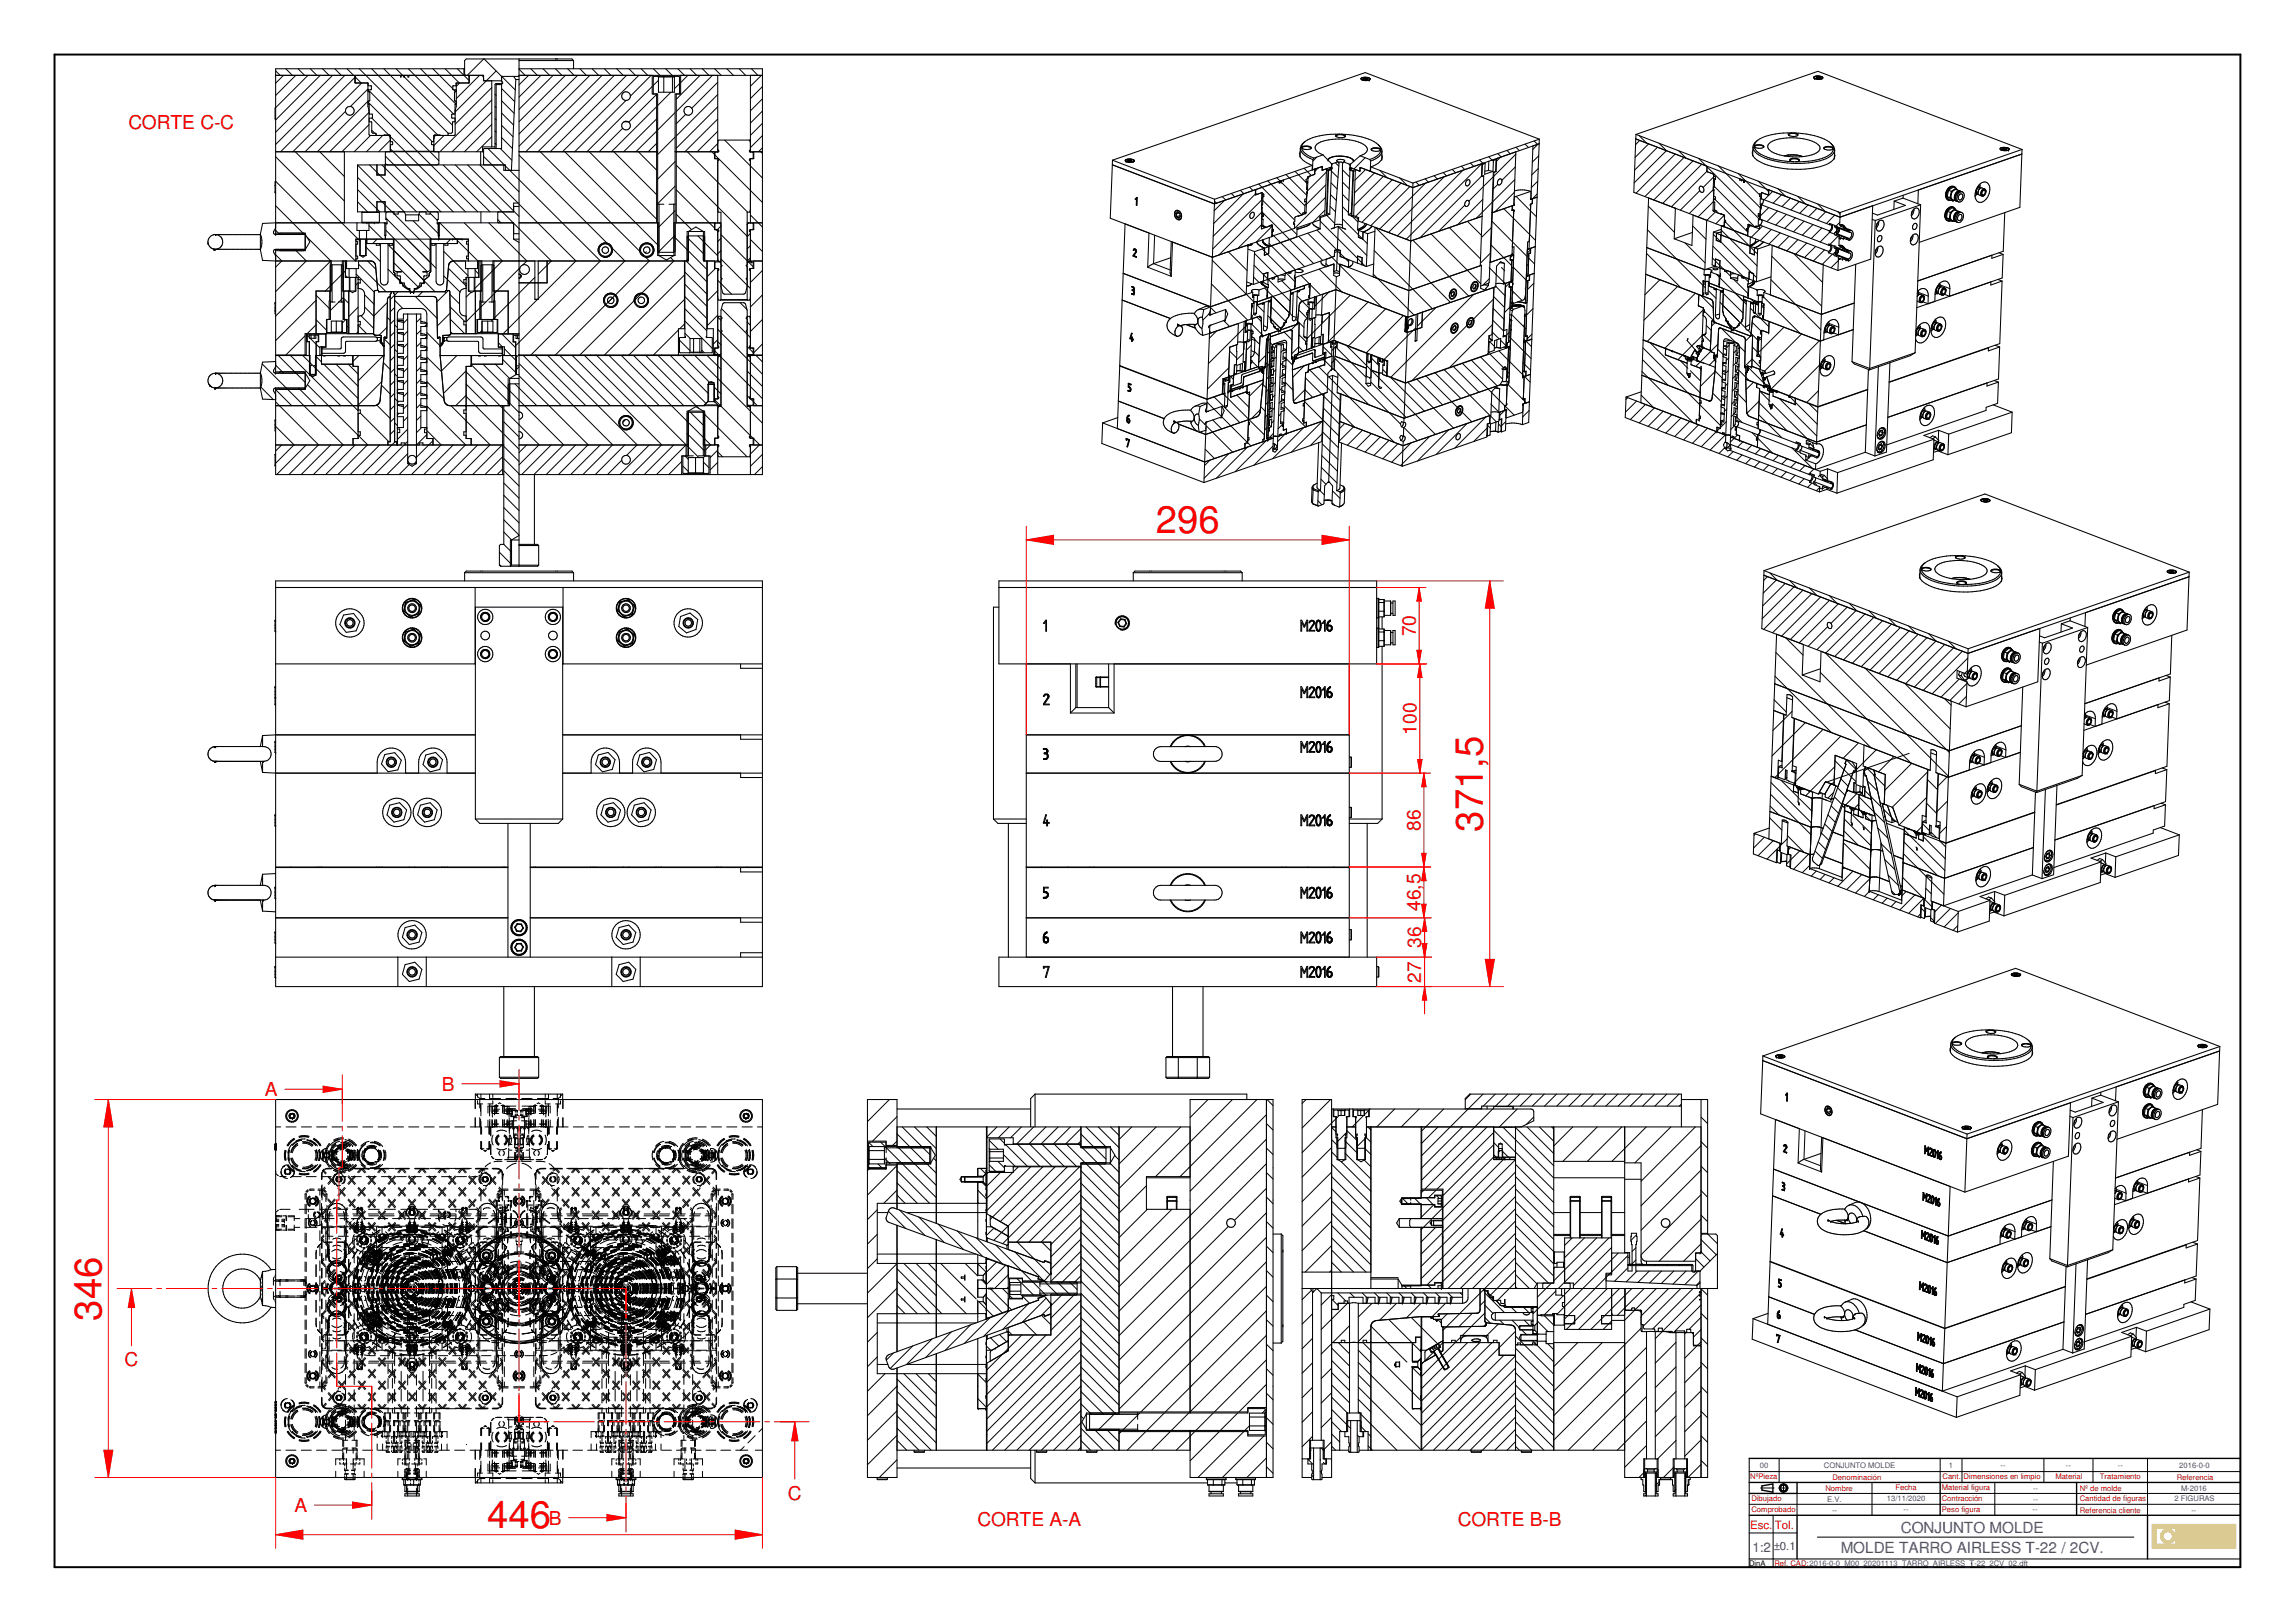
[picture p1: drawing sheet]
<svg xmlns="http://www.w3.org/2000/svg" width="841mm" height="594mm" viewBox="0 0 841 594" stroke-linecap="round" stroke-linejoin="round" font-family="sans-serif">
<defs><g id="words">
<g font-size="14" fill="#f00">
<text x="423.5" y="195.2">296</text>
<text x="543.4" y="304.7" transform="rotate(-90 543.4 304.7)">371,5</text>
<text x="37.2" y="483.7" transform="rotate(-90 37.2 483.7)">346</text>
<text x="178.5" y="559.6">446</text>
</g>
<g font-size="7" fill="#f00">
<text x="47" y="47.2">CORTE C-C</text>
<text x="518.8" y="233.1" transform="rotate(-90 518.8 233.1)">70</text>
<text x="519" y="269" transform="rotate(-90 519 269)">100</text>
<text x="520.5" y="304.3" transform="rotate(-90 520.5 304.3)">86</text>
<text x="520.5" y="333.7" transform="rotate(-90 520.5 333.7)">46,5</text>
<text x="520.8" y="347.3" transform="rotate(-90 520.8 347.3)">36</text>
<text x="520.8" y="359.9" transform="rotate(-90 520.8 359.9)">27</text>
<text x="97.1" y="401.4">A</text>
<text x="161.9" y="399.5">B</text>
<text x="45.7" y="500.4">C</text>
<text x="288.8" y="549.2">C</text>
<text x="107.9" y="553.8">A</text>
<text x="201.1" y="558.4">B</text>
<text x="358.2" y="558.9">CORTE A-A</text>
<text x="534.2" y="558.9">CORTE B-B</text>
</g>
<g font-size="5.6" fill="#00f">
<text x="696.6" y="561.4">CONJUNTO MOLDE</text>
<text x="674.5" y="568.9">MOLDE TARRO AIRLESS T-22 / 2CV.</text>
</g>
<text font-size="4.9" fill="#00f" x="642.2" y="568.4">1:2</text>
<g font-size="4.2" fill="#f00">
<text x="641.4" y="559.9">Esc.</text>
<text x="650.4" y="559.9">Tol.</text>
</g>
<text font-size="4.2" fill="#00f" x="650" y="567.7">±0.1</text>
<g font-size="2.8" fill="#00f">
<text x="644.9" y="537.7">00</text>
<text x="668.4" y="537.7">CONJUNTO MOLDE</text>
<text x="714.2" y="537.7">1</text>
<text x="733.1" y="537.6">--</text>
<text x="757.1" y="537.7">--</text>
<text x="776.1" y="537.7">--</text>
<text x="798.6" y="537.7">2016-0-0</text>
<text x="745.1" y="545.9">--</text>
<text x="799.3" y="545.9">M-2016</text>
<text x="669.6" y="550">E.V.</text>
<text x="691.5" y="549.9">13/11/2020</text>
<text x="745.1" y="550">--</text>
<text x="796.8" y="549.9">2 FIGURAS</text>
<text x="671.4" y="554">--</text>
<text x="697.6" y="553.9">--</text>
<text x="744.9" y="553.9">--</text>
<text x="803.1" y="554.1">--</text>
</g>
<g font-size="2.8" fill="#f00">
<text x="641.4" y="541.7">NºPieza</text>
<text x="671.5" y="542">Denominación</text>
<text x="694.6" y="545.8">Fecha</text>
<text x="711.6" y="545.9">Material figura</text>
<text x="711.9" y="541.7">Cant.</text>
<text x="719.6" y="541.7">Dimensiones en limpio</text>
<text x="753.2" y="541.7">Material</text>
<text x="762.2" y="545.9">Nº de molde</text>
<text x="769.5" y="541.7">Tratamiento</text>
<text x="797.7" y="542">Referencia</text>
<text x="641.8" y="549.9">Dibujado</text>
<text x="669" y="546">Nombre</text>
<text x="711.6" y="549.8">Contracción</text>
<text x="762.2" y="549.9">Cantidad de figuras</text>
<text x="641.8" y="553.8">Comprobado</text>
<text x="711.6" y="553.9">Peso figura</text>
<text x="762.2" y="554">Referencia cliente</text>
<text x="650.2" y="573.4">Ref. CAD:2016-0-0_M00_20201113_TARRO_AIRLESS_T-22_2CV_02.dft</text>
</g>
<text font-size="2.8" x="641" y="573.4">DinA</text>
<text font-size="1.7" x="722.1" y="573.7">1</text>
</g></defs>
<path d="M20 20h801v554h-801z" fill="none" stroke="#000" stroke-width=".72"/>
<g fill="none" stroke="#000" stroke-width=".51">
<path d="M641 555h180M641 547h17.5M641 543h180M645.7 544.2v1.6M649.7 543.5v3M761 543v12M787 555v16"/>
<circle cx="653.6" cy="545" r="1.14"/>
<circle cx="653.6" cy="545" r="1.51"/>
</g>
<path d="M641 534.2v39.8h180v-39.8M641 571h180M649.8 571v3" fill="none" stroke="#000" stroke-width=".38"/>
<g fill="none" stroke="#000" stroke-width=".37">
<path d="M641 539h180M652 534.2v8.8M719 534.2v8.8M749 534.2v8.8M767 534.2v8.8M787 534.2v20.8M641 551h180M645.2 545h5M651.8 545h3.5M653.6 543.3v3.4M658.5 547v8M686 543v12"/>
<path d="M731 543v12M641 561.5h17.5M666 563h116"/>
</g>
<g fill="#faca0a">
<path d="M788.7 558.3v8.7h30.6v-8.7zM789.2 558.8h29.6v7.7h-29.6z" fill-rule="evenodd"/>
<path d="M789.6 559.3v6.8h28.7v-6.8zM814.2 563.4l.4-.1 .1 .4-.4 .1zM815.2 561.7h.6v1.8h.9v.3h-1.5zM816.9 563.4l.4-.1v.4l-.4 .1zM790.1 559.8h7.2v5.8h-7.2zM797.8 561.7h1.1a.59 .59 0 0 1 .5 .6 .59 .59 0 0 1-.5 .6h-.5v.9h-.6zM800 561.7h.6l.5 2.1h-.6l-.1-.5h-.6l-.1 .5h-.3zM801.3 561.7h.6v.9l.7-.9h.3l-.6 .7 .8 1.4h-.6l-.5-.9-.1 .9h-.6zM803.2 562.6h.8v.2h-.8zM804.7 561.7h.4l.7 1.4 .7-1.4h.4l.2 2.1h-.6l-.1-1.3-.7 1.3-.8-1.2-.1 1.2h-.5zM807.3 562.8a1.17 1.17 0 0 1 2.3 0 1.17 1.17 0 0 1-2.3 0zM810 561.7h.6v1.8h.8v.3h-1.4zM812.7 562l.6-.3a.39 .39 0 0 1 .5 .1 .39 .39 0 0 1-.1 .6 .34 .34 0 0 0-.3-.6 .34 .34 0 0 0-.3 .5 .77 .77 0 0 1 .9 .6 .77 .77 0 0 1-.5 .9 .77 .77 0 0 1-1-.6l.3-.2a.36 .36 0 0 0 .3 .6 .36 .36 0 0 0 .3-.5l-.1-.1a.74 .74 0 0 1-.6-1z" fill-rule="evenodd"/>
</g>
<g fill="none" stroke="#faca0a" stroke-width=".37">
<path d="M797.8 561.7h1.1a.59 .59 0 0 1 .5 .6 .59 .59 0 0 1-.5 .6h-.5v.9h-.6zM800 561.7h.6l.5 2.1h-.6l-.1-.5h-.6l-.1 .5h-.3zM801.3 561.7h.6v.9l.7-.9h.3l-.6 .7 .8 1.4h-.6l-.5-.9-.1 .9h-.6zM804.7 561.7h.4l.7 1.4 .7-1.4h.4l.2 2.1h-.6l-.1-1.3-.7 1.3-.8-1.2-.1 1.2h-.5zM812.8 563.2h.1M812.8 563.2l-.2-.1a.75 .75 0 0 0 .4 .7 .75 .75 0 0 0 .9-.2M812.8 563.2l.4 .4M813.3 563.6h.1M813.3 561.7a.63 .63 0 0 0-.7 .4 .63 .63 0 0 0 .2 .7l.8 .5M813.3 561.7h.1M813.3 562.4h.1M813.3 561.7l.5 .1 .2 .4"/>
<path d="M813.6 563.3h.1M813.6 563.4l-.3 .2M813.9 563.6h.1M814 562.3h.1M814 562.3l-.3 .1a.34 .34 0 0 0-.3-.6 .34 .34 0 0 0-.3 .5 .86 .86 0 0 1 .9 1.2l-.1 .1"/>
<circle cx="808.6" cy="562.7" r="1.18"/>
</g>
<path d="M792.3 561a2.65 2.65 0 0 1 2.9-.9 2.65 2.65 0 0 1 1.9 2.5h-1a1.73 1.73 0 0 0-2.6-1.4 1.73 1.73 0 0 0 0 3 1.73 1.73 0 0 0 2.6-1.4h1a2.65 2.65 0 0 1-3.6 2.3 2.65 2.65 0 0 1-1.2-4.1z" fill-rule="evenodd" fill="#faca0a"/>
<path d="M792.5 560.8a2.65 2.65 0 0 1 2.9-.6 2.65 2.65 0 0 1 1.7 2.4h-1a1.72 1.72 0 0 0-2.6-1.4 1.72 1.72 0 0 0 0 3 1.72 1.72 0 0 0 2.6-1.4h1a2.65 2.65 0 0 1-3.8 2.3 2.65 2.65 0 0 1-.8-4.3z" fill="none" stroke="#faca0a" stroke-width=".37"/>
<path d="M798.4 561.9l.4 .2-.3 .6z" fill-rule="evenodd" fill="#faca0a"/>
<path d="M798.4 561.9l.4 .2-.3 .6z" fill="none" stroke="#faca0a" stroke-width=".37"/>
<path d="M800.1 562.2l.3 .9h-.6z" fill="#faca0a"/>
<path d="M800.1 562.2l.3 .9h-.6z" fill="none" stroke="#faca0a" stroke-width=".37"/>
<path d="M808.1 562.1a.71 .71 0 0 1 1.1 .7 .71 .71 0 0 1-1.1 .6l-.2-.6z" fill-rule="evenodd" fill="#faca0a"/>
<path d="M788.7 558.3h30.6v8.7h-30.6zM789.2 558.8h29.6v7.7h-29.6zM789.6 559.3h28.7v6.8h-28.7zM790.1 559.8h7.2v5.8h-7.2zM803.2 562.6h.8v.2h-.8zM808.3 562a.79 .79 0 0 1 .9 .8 .79 .79 0 0 1-.9 .7l-.4-.6zM810 561.7h.6v1.8h.8v.3h-1.4zM814.2 563.4l.4-.1 .1 .4-.4 .1zM815.2 561.7h.6v1.8h.9v.3h-1.5zM816.9 563.4l.4-.1v.4l-.4 .1z" fill="none" stroke="#faca0a" stroke-width=".37"/>
<path d="M641 534.2h180M645.7 545.8l4 .7M649.7 543.5l-4 .7M658.5 543v4M658.5 555v16M711 543v12" fill="none" stroke="#000" stroke-width=".51"/>
<g fill="none" stroke="#000" stroke-width=".37">
<path d="M647.7 211.2l-1.4 1.4M648.6 209.8l2.7 2.8M651 212.4l-4.9 4.9M654.2 213.7l-8.2 8.2M655.8 212.6l2.8 2.7M657.4 214.9l-11.6 11.7M660.7 216.2l-14.4 14.3M663.1 215.4l2.8 2.7M664 217.4l-14.4 14.3M667.2 218.7l-14.3 14.3M670.4 218.2l2.7 2.7M670.4 219.9l-14.3 14.3"/>
<path d="M100.8 230h.2M176.3 226.4a1.59 1.59 0 0 1 1.4-2 1.59 1.59 0 0 1 1.7 1.7 1.59 1.59 0 0 1-2 1.4M176.3 240a1.6 1.6 0 0 1 1.3-2 1.6 1.6 0 0 1 1.8 1.7 1.6 1.6 0 0 1-2 1.4M201.1 226.4a1.6 1.6 0 0 1 1.4-2 1.6 1.6 0 0 1 1.7 1.7 1.6 1.6 0 0 1-2 1.4M201.1 240a1.6 1.6 0 0 1 1.4-2 1.6 1.6 0 0 1 1.7 1.7 1.6 1.6 0 0 1-2 1.4M408.7 228.9a2.63 2.63 0 0 1 2.3-3.3 2.63 2.63 0 0 1 2.9 2.8 2.63 2.63 0 0 1-3.3 2.3M650.8 239l34.9 34.9M654.3 233.6l6.4 6.3M668.9 239.1l45.1 45.2M669.8 229.5l-7.2 7.2M673.7 221.1l-14.4 14.4M676.9 222.4l-6 5.9"/>
<path d="M677.7 220.9l2.7 2.8M680.2 223.6l-14.4 14.4M683.4 224.9l-14.3 14.3M684.9 223.7l2.8 2.8M686.7 226.1l-14.4 14.4M689.9 227.3l-14.3 14.4M692.2 226.5l2.7 2.8M693.2 228.6l-14.4 14.3M696.4 229.8l-14.3 14.4M699.5 229.3l2.7 2.8M699.6 231.1l-14.3 14.3M702.9 232.3l-14.3 14.4"/>
<path d="M706.2 233.6l-14.4 14.3M706.8 232.1l2.6 2.7-14.3 14.3M712.6 236.1l-14.3 14.3M714 234.9l2.8 2.7M715.9 237.3l-14.4 14.3M719.2 238.5l-14.4 14.4M100.8 254.4h.2M392.3 243.2v18h16v-18M394.7 243.2v16M401.9 247.9v3.7M403.3 248.2v3.3M650.1 256.3l4.5 4.5"/>
<path d="M650.5 247.6l20.7 20.7M667.1 246.3l33.1 33.1M683.4 244.7l30.9 30.9M698 250.3l16.7 16.7M712.5 255.8l2.5 2.5M718 248.7l-6.7 6.7M720.6 255.1l-2.8 2.8M720.8 250.4l-6.3 6.2M720.9 245.7l-.9 .9M721.1 241l-13 13.1M772.3 259.2l3.5 1.3M100.8 274.4h.2"/>
<path d="M653.2 273l-3.8 3.9M653.5 263.7l-3.8 3.8M656.7 260.6l-3 3M656.9 278.3l-5.2 5.2M657.3 269l-4 3.9M661.6 264.7l-4.2 4.2M668.1 267.2l-11 11M672.4 278.6l7.8 7.7M674.6 269.6l-16.6 16.6M676.7 278.3l3.3 3.3M680.9 272.3l-5.5 5.4M683 279.1l-2.7 2.8"/>
<path d="M687.6 274.6l-4.8 4.7M694.1 277.1l-5.7 5.6M699.6 275.9l-30.3 10.6M700.6 279.6l-9.9 9.9M723.6 276l3.6 1.4M731.6 273.3l3.5 1.4M764.4 262l3.5 1.3M648.5 299.6l4.5 4.4M648.7 295.2l3.2 3.3M648.8 290.9l14.8 14.8M649 286.6l14.8 14.8M651.5 283.8l-1 1"/>
<path d="M652.7 285.7l6.5 6.6M657.8 286.4l-.4 .5M659.4 292.5l4.6 4.6M663.4 289.9l-1.7 1.6M663.6 292.2l.5 .5M664.1 292.4l-.9 25.7M667.8 290.6l-.6 15.2M669.8 298.4l2.7 2.8M671 295.1l2.7 2.8M672 290.2l-2.2 2.1M672 292.4l-.9 .2M672.1 287.2l.4 .5"/>
<path d="M672.2 291.8l2.7 2.8M672.3 280.8l-8.9 8.9M673.3 288l-.6 .1M673.4 288.5l2.7 2.8M674.6 285.2l2.7 2.8M676 294.7l-1 26.6M677.2 289.5l-.5 .4M678.1 297.8l.6 .5M678.9 298.6l4 4M680.4 290.7l-4.3 4.4M681.1 296.2l1.1 1.1M681.1 294.5l-1.5 1.5"/>
<path d="M681.3 291.9l5.4 5.4M683.1 288l-.5 .5M683.4 289.6l5.9 5.9M683.6 298.8l2.4 2.3M684.3 286l3.7 3.7M684.4 281.6l6.3 6.3M685.8 292.9h-.1M686.8 297.5l3.8 3.7M687 298.4l-.1 .1M690.2 296.4l4.5 4.5M706 292.1l-10.1 10.1M706 294.2l3.7 3.7"/>
<path d="M706.3 282.8l-12.9 12.9M706.4 285.6l3.6 3.6M713.5 284.5l-3.3 3.4M713.7 293.4l-3.9 3.8M100.8 301.3h.2M139 317.5v.3M163 317.5v.3M217.4 317.5v.3M241.4 317.5v.3M400.9 317.5v.3M469.7 317.5v.3M643.3 305.4l-.5 .5"/>
<path d="M646.6 306.6l-4 4M649.8 307.9l-5.5 5.5M651 315.7l-.3 .2M652.2 310l-4.7 4.7M655 307.2l-2.6 2.5M655 306.1l6.2 6.2M656 315.1l-1.3 1.3M656.3 310.3l-.9 .9M659.6 311.6l-3.3 3.3M662.8 312.8l-5.5 5.6M663.2 316.9l-2.7 2.7M665.1 311.7l2.7 2.7"/>
<path d="M665.6 319l-1.9 1.9M666.3 308.4l2.7 2.7M666.8 316.9l-.1 1.3M667.5 305.1l2.7 2.7M667.6 316.1l-.6 .5M668.7 301.8l2.7 2.7M675.3 317.3l.4 .5-.5 .6M675.6 308.7l9.7 9.7M675.7 304.3l5.3 5.3M675.9 300l9.7 9.8M679 319.1l-5.5 5.5M683.1 302.8l2.7 2.6"/>
<path d="M686 300.7l-1 25.7M688.1 303.2l3.8 3.8M689.3 308.7l-.7 17.8M689.4 309l3.7 3.8M690.6 314.7l3.8 3.8M697.6 312.7l14.8 14.8M697.7 308.4l12.4 12.4M697.8 302.9l-1 26.8M697.9 304.1l4.5 4.5M702.6 308.8l10.1 10.1M704.3 302.8l-1.9 1.8M704.6 301.7l2.5 2.5"/>
<path d="M704.8 306.5l8.1 8M707.6 304.8l2.1 2M710.8 308l2.2 2.2M713.3 302.7l-2.4 2.5M100.8 327.8h.2M668.8 320.3l-1.8 1.8M672.1 321.5l-1.8 1.8M682.3 320.3l-5.6 5.5M685.1 326.5l-1.9 1.8M685.2 321.9l-5.2 5.2M688.3 327.7l-1.8 1.9M691.6 329l-1.9 1.8"/>
<path d="M691.9 320.5l3.8 3.8M693.2 326.3l1.4 1.4M694.8 330.2l-1.8 1.9M696.7 326l-.6 .3M697.3 321.4l7.5 7.5M698.5 326.5l-1.5 1.5M701.8 327.7l-5.6 5.6M703.8 334.7l-1.1 1.1M704.1 332.7l1.2 1.2M705 329l-5.5 5.5M705.2 329.4l2.7 2.6M705.7 325.3l2 2.1"/>
<path d="M707.5 336.1l1.2 1.2M708.2 330.2h.1M711.5 331.5l-2.4 2.4M714.8 332.7l-5.6 5.5M717.4 339l-1.7 1.7M717.6 334.3l-5.1 5.2M100.8 344.2h.2M100.8 356.8h.2M100.8 419.1h.1M100.8 419.3h.1M100.8 419.9h.1M100.8 419.7h.1"/>
<path d="M100.8 419.4h.1M101 412.7h1.9M101.1 419.1l.1 .2M101.1 419.3h.1M101.1 419.7h.1M101.1 419.1h.1M101.1 419.4h.1M101.2 419.6l-.1 .3M104.8 412.7h3.7M106 408.5v.4M106 408.9l.5 .7M106.2 408.6l.1 .3"/>
<path d="M106.2 408.6v.1M106.3 409.1l.1 .2M106.3 408.4l-.1 .2M106.4 407.8l-.1 .2a1.05 1.05 0 0 0 .2 1.7M106.5 407.9l-.5 .7v.4M106.6 409.4h.8l-.1 .1M106.7 407.9h.1M106.7 408l-.1 .1M107 407.8l.6 .1a1.01 1.01 0 0 1 .1 1.6M107 419.1l-1 1.6-.5 1.5M107.1 407.9l.3 .2M107.1 407.9l-.1 .1"/>
<path d="M107.1 407.9l-.2 .1M107.2 409.6h-.1M107.4 408.1l.4 .3M107.4 408l.1 .1M107.5 407.9l.4 .4M107.6 407.8a1.08 1.08 0 0 1 .2 1.7M107.7 409.5l-.9 .2M107.7 408.3l.1 .5M107.7 409.2v.1M107.7 409.2l-.3 .3M107.8 416.9l-1.2 .8-1.4 1.8M107.8 409.5l-.2 .2"/>
<path d="M107.8 408.9v.1M107.9 408.9l-.1 .1M107.9 417.1l-1.4 1.1-1.1 1.5M108 417.3l-1.4 1-1.1 1.4M108 408.6v.2M108.9 418.8l-.5 .3a4.5 4.5 0 0 0-1.8 3M109 419a4.9 4.9 0 0 0-2.3 3.1M109.2 419.4l-.2 .1a4.4 4.4 0 0 0-1.9 2.7M109.6 416.2l2.1-.3 1.5 .3M109.6 416.4l1.8-.3 1.8 .3M110.4 417.4a5.4 5.4 0 0 0-3.4 2M110.4 412.7h3.7"/>
<path d="M110.4 417.6a6.1 6.1 0 0 0-3.3 1.9M110.9 418.2a5.1 5.1 0 0 1 3.8 1.2M111 418.8a4.1 4.1 0 0 1 3.3 1.1M111 418.4a4.4 4.4 0 0 1 3.6 1.2M111.8 417.2l-2.2 .2-1.2 .6M112.4 417.6a5.9 5.9 0 0 1 3.3 1.9M112.4 417.4h.2a5.8 5.8 0 0 1 3.3 2M113.1 416.6l-1.7-.3-1.8 .3M113.7 417.6l1.7 1 .9 1.1M114.8 417.3l1.4 1 1.1 1.4M114.9 417.1a5.7 5.7 0 0 1 2.5 2.5M115 416.9l1.6 1.2 1 1.4"/>
<path d="M116 412.7h3.8M120.7 418.8l-.1 .1a5.6 5.6 0 0 0-1.5 3.3M121 419.1a5.3 5.3 0 0 0-1.5 3.1M121.7 412.7h3.7M123 419a4.5 4.5 0 0 0-2.3 3.1M123.1 419.1a4.4 4.4 0 0 0-2.2 3.1M123.3 419.5a4.1 4.1 0 0 0-2 2.8M123.5 419.9a3.6 3.6 0 0 1 3.8 0M124.4 417.4a5.4 5.4 0 0 0-3.4 2M124.5 418l-.3 .1a4.9 4.9 0 0 0-2.7 1.7M124.9 418.4a4.5 4.5 0 0 1 3.7 1.2M124.9 418.6a4.4 4.4 0 0 1 3.5 1.1"/>
<path d="M125 419l.2-.1a4.1 4.1 0 0 1 3 1.1M125.8 417.2l-2.1 .2-1.3 .6M125.9 416.8a6.1 6.1 0 0 0-3.7 .8M126 420a3.2 3.2 0 0 0-3.6 2M126.3 418a4.7 4.7 0 0 1 3 1.7M126.4 417.4h.2a6.2 6.2 0 0 1 3.2 2M127.2 420l-.1-.1a3.4 3.4 0 0 0-3.5 .1M127.3 412.7h3.7M127.4 419.7a3.9 3.9 0 0 0-4 0M127.6 417.6l1.8 1 .9 1.1M127.8 417.2l2 1.3 .9 1M132.9 412.7h3.7"/>
<path d="M133.8 419a4.9 4.9 0 0 0-2.3 3.1M133.9 419.1a4.4 4.4 0 0 0-2.2 3.1M135.3 418l-.3 .1a4.9 4.9 0 0 0-2.8 1.7M135.7 418.4a4.5 4.5 0 0 1 3.7 1.2M135.8 418.6a4.4 4.4 0 0 1 3.5 1.1M136.8 420a3.2 3.2 0 0 0-3.6 2M137.1 418a4.7 4.7 0 0 1 3 1.7M138 420l-.1-.1a3.4 3.4 0 0 0-3.5 .1M138.6 412.7h3.6M144.1 412.7h3.8M149.8 412.7h3.7M155.4 412.7h3.7"/>
<path d="M161 412.7h3.8M166.7 412.7h3.6M174.2 400.7l.6 .6M174.2 402.7l-.1 3.4M174.2 409.4v3.3M175 403.1v1.2h1.9M175 400.7v1.2M175.3 401.8l.5 .5M175.8 402.3v3.5M175.8 409.3v3.4h-3.5M175.8 402.3h1.9M176.1 404.3v2.8"/>
<path d="M176.1 410v2.7M176.2 400.7v2M176.2 404.7v4M176.2 410.7v4.7M176.2 418.1v2.7l.5 .2M176.5 412.7v2.7M176.5 418.1v2.7l.4 .2M178.8 410.3v2.4M179 405.1h-.2v2.6M179.2 412.7v2.7M179.2 418.1v2.7M179.3 405.1h.3"/>
<path d="M179.4 400.7v2M179.4 404.8v3.9M179.4 410.8v4.6M179.4 418.1v2.7M179.5 404.3v2.8M179.5 410v2.7M179.7 402.3h3.7M179.8 412.7v3.3M179.8 419.2v3.1M179.8 405.1h.3M179.8 412.9h.2M180.2 412.9h.2"/>
<path d="M180.3 410.1v2.5h1.9M180.4 405.1v4.1M180.4 410.3v2.4M180.4 406.3h.2M180.4 412.7h.2M180.4 407.8h2.4M180.4 406.9h2.4M180.4 411.7h2.4M180.4 405.3h2M180.6 403.2v1.1h-1.8M180.6 400.7v1.3M180.7 415.8a3.6 3.6 0 0 0 0 3.6"/>
<path d="M180.9 406.3h2.1M181 412.7h2M181.2 406.3v2M181.2 410.5v2.2M181.4 404.9h1.1M181.4 404.9v2.7M181.4 410.1v2.6M182 405.1v2.6M182 410.1v2.6M182 404.6l-.6 .3M182.5 412.7h-4.8M182.5 405.1h-2.2v2.5"/>
<path d="M182.6 404.2l.5-.3 .5 .4M182.7 415.7a2.21 2.21 0 0 0 0 3.7M182.8 415.8a1.98 1.98 0 0 0 0 3.5M182.9 416.1a1.67 1.67 0 0 0 .1 2.9M183.6 404.9h1.2M184.2 405.1v2.5M184.2 410.1v2.6M184.2 404.6l.6 .3M184.5 405.3h2.1v.8M184.5 407.8h3.2M184.5 406.9h3.2M184.7 416.1a1.67 1.67 0 0 1 0 2.9"/>
<path d="M184.7 405.1h4.4M184.8 404.9v2.7M184.8 410.1v2.6M184.8 415.8a1.94 1.94 0 0 1 0 3.4M184.9 415.6a2.18 2.18 0 0 1 .1 3.8M185 406.3h2.1M185 412.7h2.1M185.4 402.3h3.8M185.6 414.4h-.1a3.4 3.4 0 0 0-3.5 0M185.8 410.5v2.2M185.9 410.1v2.5h-1.8M185.9 406.1l-.1 2.2"/>
<path d="M185.9 405.1v2.5M186 406.1h2.8M186.1 406.1v2.2M186.1 410.5v2.2M186.3 406.2l-.2 2.1M186.4 419.2h1.2M186.5 406.2h2.5M186.6 407v2.1M186.6 410.5v1.5M186.6 412.4v.3M186.6 412.9h2.4M186.6 409.4v2.2"/>
<path d="M186.6 412.2v.5h-3.6M186.6 412.9v2.3M186.6 415.7v1.4M186.6 417.2v2M186.7 410.8l-.1 .2M186.7 413l-.1 .2M186.8 413l.4 .2M186.8 406.3v2.1M186.8 410.5v2.2M186.9 415.8l.2 .2a3.5 3.5 0 0 1-.2 3.3M186.9 406.5l-.3-.3v1.6M187.2 410.5l-.3 .2"/>
<path d="M187.2 408.1v.9h2M187.2 406.2v.9M187.3 406.9l.3 .3M187.4 406.3h.3v2M187.4 406.8v.6M187.4 408.1v.7h1.8M187.4 406.8h1.9M187.5 406.7l-.1 .1M187.5 408.9l.1 .1M187.6 417.1h-1.2v2.7M187.6 410.5h-.2M187.6 410.5h1.7"/>
<path d="M187.6 406.6h1.7M187.7 410.5v2.2h-.3M187.7 411.7h-3.1M187.7 413.4h1M187.7 406.2v2.1M187.7 410.6v2.1l-.9 .1M188.2 409v2.4M188.2 411.5v5.2h1.3M188.2 409.4h1.3M188.2 415.4h1.3M188.4 412.7h3.5M188.4 409v.1"/>
<path d="M188.4 409.2v.2M188.8 406.7v.7M188.8 415.4v.1M188.8 415.6v.2M188.8 417.1h1.2v2.8M188.8 419.2h1.2M188.8 408v.6h.3M188.9 416.7v2.7M189.4 406.7v.7M189.4 408v.6h.6M189.6 419.1v.5M189.6 412.7l.1 .2"/>
<path d="M189.6 419.1h.4M189.6 406.7v.7M189.6 408v.6M189.7 413l-.5 .3M189.7 415.8h-1.1v4.4M189.7 413.1l.1 .1M189.8 412.9v2.3M189.8 415.7v1.4M189.8 417.2v2M189.8 418.9l-.2 .2M190 418.8h.4M190.4 419.2h1.2"/>
<path d="M190.5 419.1h.4M190.5 408.6h.7M190.7 412.9v2.3M190.7 415.7v1.4M190.7 417.2v2M190.7 418.9l.2 .2M190.7 413v.2M190.8 413l.3 .2M190.8 415.8h1v4.4M190.8 406.8v.6M190.8 408v.6M190.8 412.7v.1"/>
<path d="M190.9 406.6v.1M190.9 419.1v.5M190.9 409.4h1.3M190.9 415.4h1.3M191 406.8v.6M191 408v.6M191.1 410.5h1.9M191.1 406.7h1.8M191.1 408.8h1.9M191.2 402.3h3.8M191.2 406.8h1.8v.7M191.3 405.1h4.3v2.5"/>
<path d="M191.4 406.2h2.6M191.4 412.9h2.4M191.6 416.7v2.7M191.6 417.1h-1.2v2.7M191.6 406.1h2.8M191.6 406.8v.6M191.6 408v.6h-.2M191.6 415.4v.1M191.6 415.7v.1M191.7 413.4h1M191.8 406.6l-.1 .1M192 409v.1"/>
<path d="M192 409.3v.1M192.2 409v2.4M192.2 411.5v5.2h-1.3M192.7 406.2v2.1M192.7 410.6v2.1l.9 .2M192.8 410.5v2.2h.2M192.8 407.8h3.1M192.8 406.9h3.1M192.8 411.7h3.1M192.9 417.1h1.1v2.8M192.9 419.2h1.1M193 406.3h-.2v2.1"/>
<path d="M193 408.1v.7M193 408.8v.1M193.2 406.8l-.4 .4M193.2 410.5l.3 .2M193.2 408.1v.9h-2M193.2 406.2v.9M193.3 406.3h2.2M193.4 412.7h2.1M193.5 415.8a3.6 3.6 0 0 0 0 3.6M193.5 406.5l.3-.3v1.6M193.6 406.3v2M193.6 410.5v2.2"/>
<path d="M193.7 413l-.4 .3M193.7 410.8l.1 .2M193.7 413.1l.1 .1M193.8 412.9v2.3M193.8 415.7v1.4M193.8 417.2v2M193.8 409.4v2.1M193.8 412.2v.5h3.5M193.8 407v2.2M193.8 410.5v1.6M193.8 412.4v.3M194.2 406.2h.1"/>
<path d="M194.4 406.1l-.1 2.2M194.4 410.5v2.2M194.5 405.1v2.5M194.5 410.1v2.5h1.9M194.6 406.1v2.2M194.6 410.5v2.2M195.5 415.7a2.16 2.16 0 0 0 0 3.7M195.6 415.8a1.98 1.98 0 0 0 0 3.5M195.6 410.1v2.5M195.7 404.9h1M195.7 404.9v2.6M195.7 410.1v2.6"/>
<path d="M195.7 416.1a1.63 1.63 0 0 0 .1 2.9M195.9 405.3h-2.1v.8M196.2 405.1v2.6M196.2 410.1v2.6M196.2 404.6l-.5 .3M196.8 404.2l.5-.3 .6 .4M196.9 402.3h3.8M197.4 406.3h2M197.4 412.7h2.1M197.4 416.1a1.63 1.63 0 0 1 .1 2.9M197.6 415.8a1.94 1.94 0 0 1 .1 3.4M197.6 407.8h2.5"/>
<path d="M197.6 406.9h2.5M197.6 411.7h2.5M197.7 415.6a2.18 2.18 0 0 1 0 3.8M197.9 405.1h2.3v2.5M197.9 404.9h1.1M198 405.3h2v.8M198 412.7h4.7M198.4 414.4h-.1a3.4 3.4 0 0 0-3.5 0M198.4 405.1v2.5M198.4 410.1v2.6M198.5 404.6l.5 .3M199 404.9v2.6"/>
<path d="M199 410.2v2.5M199.1 405.1v2.5M199.1 410.1v2.5M199.2 406.3v2.1M199.2 410.5v2.2M199.7 415.8l.2 .2a3.7 3.7 0 0 1-.2 3.3M199.8 406.3h.3M199.8 412.7h.3M199.8 403.1v1.2h1.9M199.8 400.7v1.2M200 407v2.1M200 410.5v1.5"/>
<path d="M200 412.4v.3M200 412.9h.2M200.1 405.1v2.5M200.1 410.2v2.5M200.2 410.1v2.5h-1.9M200.4 405.1h.2M200.4 412.9h.2M200.6 412.7v3.3M200.6 419.1v3.2M200.8 405.1h.4M200.9 404.3v2.8M200.9 410v2.7"/>
<path d="M201 400.7v2M201 404.7v4M201 410.7v4.7M201 418.1v2.7l.5 .2M201.3 412.7v2.7M201.3 418.1v2.7l.4 .2M201.4 405.1h.2v2.6M201.6 410.3v2.4M202.7 402.3h1.9M204 412.7v2.7M204 418.1v2.7M204.2 400.7v2"/>
<path d="M204.2 404.8v3.9M204.2 410.8v4.6M204.2 418.1v2.7M204.3 404.3v2.8M204.3 410v2.7M204.5 412.7h3.7M204.6 402.3v3.5M204.6 409.3v3.4M205.1 401.8l-.5 .5M205.4 400.7v1.3M205.4 403.2v1.1h-1.8M206.2 400.7l-.5 .5"/>
<path d="M206.2 402.7v3.3M206.2 409.4v3.3M206.3 402.7v3.3M206.3 409.4v3.3M210.1 412.7h3.7M215.7 412.7h3.7M221.4 412.7h3.6M227 412.7h3.7M232.6 412.7h3.7M238.2 412.7h3.7M241.8 419a4.9 4.9 0 0 0-2.3 3.1M241.9 419.1a4.4 4.4 0 0 0-2.2 3.1"/>
<path d="M243.3 418l-.3 .1a4.9 4.9 0 0 0-2.8 1.7M243.7 418.6a4.4 4.4 0 0 1 3.5 1.1M243.8 418.4a4.4 4.4 0 0 1 3.6 1.2M243.8 412.7h3.8M244.8 420a3.1 3.1 0 0 0-3.5 2M245.1 418a4.7 4.7 0 0 1 3 1.7M245.9 419.9a3.5 3.5 0 0 0-3.5 .1M249.5 412.7h3.7M250.4 418.8l-1.3 1.8-.4 1.5M250.6 419.1l-1 1.6-.5 1.5M252.6 419a4.9 4.9 0 0 0-2.3 3.1M252.7 419.1a4.6 4.6 0 0 0-2.2 3.1"/>
<path d="M252.9 419.5l-1.6 1.6-.4 1.2M253.2 419.8a3.8 3.8 0 0 1 3.7 .1M254 417.4a5.4 5.4 0 0 0-3.4 2M254.1 418l-.2 .1a4.8 4.8 0 0 0-2.9 1.7M254.6 418.6a4.4 4.4 0 0 1 3.5 1.1M254.6 418.4a4.4 4.4 0 0 1 3.6 1.2M254.6 419l.2-.1a4.1 4.1 0 0 1 3 1.1M255.1 412.7h3.7M255.4 417.2l-2.2 .2-1.2 .6M255.5 416.8a5.9 5.9 0 0 0-3.6 .8M255.6 420a3.2 3.2 0 0 0-3.6 2M255.9 418a4.7 4.7 0 0 1 3 1.7"/>
<path d="M256 417.4h.2a5.9 5.9 0 0 1 3.2 2M256.7 419.9a3.4 3.4 0 0 0-3.5 .1M257 419.7a3.9 3.9 0 0 0-4 0M257.3 417.6a5.4 5.4 0 0 1 2.6 2.1M257.4 417.2l2.1 1.3 .8 1.1M260.7 412.7h3.7M264.6 419.1a5.3 5.3 0 0 0-1.5 3.1M265.4 416.9l-1.2 .8-1.4 1.8M265.5 417.1l-1.4 1.1-1.1 1.5M265.6 417.3l-1.4 1-1.1 1.4M266.3 412.7h3.7M266.5 418.8a4.8 4.8 0 0 0-2.4 3.3"/>
<path d="M266.6 419a4.9 4.9 0 0 0-2.3 3.1M266.8 419.4l-.2 .1a4.4 4.4 0 0 0-1.9 2.7M267.2 416.2l2.1-.3 1.5 .3M267.2 416.4l1.8-.3 1.8 .3M268 417.4a5.7 5.7 0 0 0-3.5 2M268.1 417.6a5.4 5.4 0 0 0-3.3 1.9M268.5 418.2a5.1 5.1 0 0 1 3.8 1.2M268.5 418.4a4.5 4.5 0 0 1 3.7 1.2M268.6 418.8a4.1 4.1 0 0 1 3.3 1.1M269.4 417.2l-2.1 .2-1.3 .6M270 417.4h.3a5.5 5.5 0 0 1 3.1 2M270.1 417.7a5.6 5.6 0 0 1 3.2 1.8"/>
<path d="M270.7 416.6l-1.7-.3-1.7 .3M271.2 417.6l1.8 1 .9 1.1M271.9 412.7h3.8M272.4 417.3l1.4 1 1.1 1.4M272.5 417.1a5.7 5.7 0 0 1 2.5 2.5M272.5 408.2v.8M272.6 416.9l1.6 1.2 1 1.4M272.7 408.3l-.1 .5M272.8 409.2v.1M272.8 407.8l-.2 .2a1.09 1.09 0 0 0 .3 1.7M272.9 407.9a.97 .97 0 0 0-.5 .8 .97 .97 0 0 0 .5 .9M273.1 409.5h.2"/>
<path d="M273.2 407.9l.9 .4M273.2 409.6h.1M273.2 409.5h.4M273.4 407.8l.6 .1 .4 .9M273.6 408h.2M273.8 409.4l-.2 .1M273.9 407.8a1.05 1.05 0 0 1 .6 .9 1.05 1.05 0 0 1-.5 1M273.9 409.4l-.3 .2M273.9 409.4l-.3 .1M274 407.9a1 1 0 0 1 .3 1.3 1 1 0 0 1-1.2 .5M274.1 408.2l.1 .6M274.2 409l-.1 .2"/>
<path d="M274.2 409.2l-.1 .1M277.6 412.7h1.8M100.8 420.4h.1M100.8 420.5h.1M100.8 420.7h.1M100.8 420.6h.1M100.8 420.2h.1M100.8 420h.1M100.8 420.8h.1M100.8 421h.1M101 428.9l.1 .5M101.1 420.7h.2"/>
<path d="M101.1 420.6h.1M101.1 420.2h.1M101.1 420.4h.2M101.1 420v.5M101.1 420.5h.2M101.1 420.8v.3M101.1 420.8h.1M101.1 421h.1M101.1 421.1h.1M101.3 429.9l.7 .7M102.5 430.9l2.4 .1M103 429.3a2.39 2.39 0 0 0 2.3 2.3"/>
<path d="M104.2 427.1a2.37 2.37 0 0 0 0 4.1M104.4 428.9l.1 .5M104.5 421.3l-.3 1.3 .3 2.4M104.6 428.7v.2M104.6 429.3l.3 .4M104.6 428.6l-.1 .4M104.6 421.4l-.2 1.7 .3 1.8M104.8 428.1l-.1 .1a1.18 1.18 0 0 0 .1 1.9M104.9 428.2l-.3 .2a1.05 1.05 0 0 0 .3 1.6l-.5-.7M104.9 428.5l-.3 .2M104.9 421.4l-.3 1.7 .3 1.8M104.9 428.3l-.5 .6"/>
<path d="M105.1 426.6l-1.6 .9M105.2 429.9h.5M105.2 428.3l.5 .1M105.2 426.8l1.4 1.7 1.2 .8M105.3 428.2a.89 .89 0 0 1 1 1M105.4 426.7l1.1 1.4 1.4 1.1M105.5 424.1l.5 1.5 1 1.6M105.6 426.6l1 1.3 1.4 1.1M105.9 428.2l.6 .9M105.9 421.2l-.3 2.4 .4 1.5M106 428.3l.4 .8M106 428.5l.2 .5"/>
<path d="M106 428.1a1.19 1.19 0 0 1 0 2M106.2 421.2a5.8 5.8 0 0 0-.1 3.8M106.2 429.3l-.2 .5M106.3 429.6l-.2 .3-.9 .2M106.4 429.6l-.4 .4M106.5 429.1l-.2 .5M106.6 424.2a4.5 4.5 0 0 0 2.3 3.2M106.6 427.1a2.37 2.37 0 0 1 0 4.1M106.7 431h3.7M106.8 424.2v.3a5.2 5.2 0 0 0 2.2 2.8M107 426.9l1.8 1.4 1.6 .6M107.1 426.7a5.6 5.6 0 0 0 3.3 1.9"/>
<path d="M107.1 424.1a4 4 0 0 0 2.1 2.8M107.9 429.4l-.8 1.6M108.5 428.3l1.1 .6 2.2 .2M109.6 429.9l1.8 .2 1.8-.2M109.7 429.7l1.7 .2 1.8-.2M111.9 437l-.1 2.3M112.2 431h3.7M112.3 437.1l-.1 2.2M112.8 435.8l-.7 .7M113 436.2l-.5 .5M113.3 430.1l-1.6 .2-2.1-.2M113.5 439.7l.4 1.2"/>
<path d="M113.5 438.1a2.16 2.16 0 0 0 0 3.7M113.6 439.3l-.1 1M113.6 438.2a1.98 1.98 0 0 0 0 3.5M113.6 439.6v.7M113.7 439.7l.4 1.1M113.7 438.4a1.81 1.81 0 0 0 0 3.1M113.7 439.8v.4M113.8 439.3a1.04 1.04 0 0 0 .3 1.5M113.8 439.5l-.1 .3M114 438.9h-.2a1.31 1.31 0 0 0 0 2M114 439h.4M114 438.9l-.5 .5"/>
<path d="M114 439l-.2 .3M114.1 439l-.4 .7M114.3 426.4a4.1 4.1 0 0 1-3.3 1.1M114.5 439l.8 .3M114.6 438.7l.5 .1 .6 .7M114.6 426.7a4.7 4.7 0 0 1-3.6 1.2M114.8 426.8l-.4 .3a5.1 5.1 0 0 1-3.4 1M114.8 438.9h.3M115.1 439.1l.4 .5M115.1 435.9l-1.6 .1M115.1 438.9l.3 .4M115.1 435.5l-1.8 .1"/>
<path d="M115.2 439.1l.5 .8M115.2 438.9l.3 .2M115.2 438.8l.4 .3M115.4 421.3l.1 .2a4.3 4.3 0 0 1-.1 3.4M115.5 438.4a1.73 1.73 0 0 1 0 3.1M115.5 439.6l.1 .4M115.5 439.5l.1 .4M115.6 439.6l.2 .3M115.6 439.1a1.25 1.25 0 0 1-.3 1.9M115.6 438.2a1.94 1.94 0 0 1 .1 3.4M115.7 426.8a5.5 5.5 0 0 1-3.3 1.9M115.7 439.9l-.1 .5"/>
<path d="M115.7 438a2.18 2.18 0 0 1 0 3.8M115.7 439.5l.1 .4M115.7 439.5a1.17 1.17 0 0 1-.5 1.4M115.8 439.9l-.2 .3M115.8 421.3h.1a4.9 4.9 0 0 1-.1 3.7M115.8 439.9v.2M115.9 426.9a5.6 5.6 0 0 1-3.4 2M116 421.1l.1 .2a4.9 4.9 0 0 1-.1 3.8M116.4 426.5l-1 1.2-1.7 1M116.5 435.9l1.7 .1M116.5 435.5l1.8 .1M116.7 421.3a5.5 5.5 0 0 1 0 3.8"/>
<path d="M116.9 421.2a5.8 5.8 0 0 1 0 3.9M117.1 421.4l.3 1.7M117.2 435.9v1.9M117.2 439.7v3.6M117.3 426.5l-1.1 1.4-1.3 1.1M117.4 423.1a2.2 2.2 0 0 0 1.2 2.1M117.4 423.1l-.3 1.8M117.5 426.6l-1.1 1.5-1.5 1.1M117.6 426.7l-1 1.4-1.5 1.2M117.7 431h3.7M117.8 436.8l.1 .1M117.8 434.3v4.3"/>
<path d="M117.9 429.4l-.1 2.7M118 421.4l.2 1.7-.2 1.8M118 429.8v2.1M118 434v2.3M118 436.7v2.8M118 437l1.1 1.3M118.2 421.3l.2 1.8-.2 1.8M118.2 429.2l-.1 .3M118.2 428.7l.1 .1M118.3 425.2l1.2 .4M118.4 428.9l-.1 .1M118.4 428.9l.9 1.1"/>
<path d="M118.4 421.3l.2 1.8-.2 1.8M118.4 428.8v.1M118.6 428.6l-.1 .1M118.6 428.6l.9 1.1M118.6 421a2.32 2.32 0 0 0-1.2 2.1M118.7 436.2l.5 .6M118.8 428.5l-.2 .1M118.8 428.2l-.7 .7M118.8 435.9l.7 .6M119 422.7v.3M119 423.3l.3 .4M119 434.8l-1.1 1.2"/>
<path d="M119 422.6l-.1 .8M119.1 422.2a1.18 1.18 0 0 0 .1 2M119.1 424.1l.4 1.6M119.2 422.1l-.1 .1M119.2 435.2l-1.1 1.3 1.1 1.3M119.3 424a1.04 1.04 0 0 1 0-1.7l-.2 .1a1.01 1.01 0 0 0 .2 1.7M119.3 422.5l-.3 .2M119.3 437.2l.1 2.9M119.4 428.2l-.4 .1M119.5 424.1a5.3 5.3 0 0 0 1.5 3.1M119.5 425.6h.6M119.5 425.7l1.2 1.8"/>
<path d="M119.5 423.9h.6M119.6 422.4h.5M119.7 422.2l.8 .2M119.7 437l.1 2.5M120 421.2l-.4 1.5 .4 2.4M120 420.7l-1.7 .4M120.2 439.5l1 1.3-1.1 1.2M120.3 431.1l.9 1.1-1.1 1.3M120.4 439.2l1.1 1.3 1.1-1.3M120.4 423.9l-.9 .2M120.4 433.8l1.1-1.3 1.1 1.4M120.4 422.5l.2 .5"/>
<path d="M120.4 422.1a1.15 1.15 0 0 1 0 2M120.5 422.4l-.2-.2 .5 .5M120.5 422.4l.3 .8M120.5 422.4l.2 .3M120.5 430.8l1 1.1 .1-.1M120.5 421.4l-.3 2.2 .4 1.3M120.6 423.3l-.2 .5M120.7 424.2l.1 .3a4.8 4.8 0 0 0 2.2 2.8M120.7 422.7l.1 .8M120.8 423.5l-.4 .5zM120.9 424.1l.1 .3a4.4 4.4 0 0 0 2.1 2.7M121 426.9l.2 .2a5.4 5.4 0 0 0 3.2 1.7"/>
<path d="M121 421a2.41 2.41 0 0 1 0 4.2M121.3 424.1l.1 .3a4 4 0 0 0 1.9 2.4M121.5 428.1l-1.9 .1M121.5 426.5l1.1 1 1.9 .7M121.7 427.9l-2.4 .1M121.7 421.5l.1 .1a2.37 2.37 0 0 1-.1 3.2M121.8 432.2h.1M121.9 432.4l.2 .2M121.9 421.2a4.2 4.2 0 0 0 .1 4M122 432v.2M122 431.3l-.2 .2M122.1 431.2l-.1 .1"/>
<path d="M122.1 431.7v.1M122.1 431.1l-.1 .2M122.1 421.3l-.1 .3a3.7 3.7 0 0 0 .1 3.4M122.2 428.7a6.6 6.6 0 0 0 3.7 .8M122.3 432.8l.2 .3M122.3 431.2l-.1 .3M122.3 421.4a3.5 3.5 0 0 0 0 3.5M122.3 421.5l.1 .1M122.3 421.5l.1 1.1M122.4 424.2a3.2 3.2 0 0 0 4 2M122.4 422.1l-.1 1.9M122.4 430.8l-.1 .2"/>
<path d="M122.4 423.8l.1 1.2 .9 .5M122.5 428.3l1.2 .6 2.2 .2M122.5 433l.7 .7M122.6 433.2l.1 .2M122.6 424.2a2.85 2.85 0 0 0 3.3 1.9M122.6 423.8l.1 1.1M122.7 424.9h-.1M122.7 424.9l.9 .5M122.7 430.2l-.4 .5M122.7 424.1l.6 .9zM122.9 424.1a2.75 2.75 0 0 0 3 1.7M122.9 439.5l-1.1 1.3"/>
<path d="M122.9 433.5l.2 .2M123 430.2v.1M123.1 428.1h1.9M123.1 421.7l-.3 .8v1.3M123.2 427.9h4.5M123.2 430.2l-.3 .2a2.12 2.12 0 0 0-.4 2.6M123.2 433.9l.2 .1M123.2 422.1h.1M123.2 431h3.7M123.3 421.2l-.6 .9M123.3 423.8v.8l.8 .3M123.3 429.9l-.2 .1"/>
<path d="M123.3 429.9l-.3 .1M123.3 431.7l.1 .3M123.3 422.1l.1 .8M123.3 425a3.1 3.1 0 0 0 2.6 1h-.1a2.52 2.52 0 0 1-2.5-1zM123.3 431.7v.1M123.3 432.1l.1 .2M123.3 421.3l-.5 .9M123.4 434l.5 .7M123.4 434l1.3 .2M123.4 420.9l-1.1 .6M123.4 431.4l-.2 .4M123.4 430l-.3 .1"/>
<path d="M123.4 431.7v.4M123.4 431.9l.1 .4M123.4 426.6l.3 .1a3.9 3.9 0 0 0 3.7-.1M123.4 423.7l.1 .8M123.4 421l-.8 .6v1.1M123.5 432.3l.1 .3M123.5 432.3l.2 .3M123.5 432.5l.1 .1M123.5 432.3l.1 .1M123.5 426.4a3.6 3.6 0 0 0 3.8 0M123.5 424.5l.7 .3M123.5 424.5h-.1"/>
<path d="M123.5 431.5l-.2 .2M123.5 431.5h.1M123.6 432.6h.1M123.6 432.6h.2M123.6 431.5l-.2 .3M123.6 431a1.15 1.15 0 0 0 .1 1.9M123.7 431.2l-.2 .2M123.7 426.3a3.6 3.6 0 0 0 3.5 0M123.7 431.1a1.01 1.01 0 0 0 0 1.7M123.7 432.6h.1M123.7 429.3l-.4 .6M123.8 431.3l-.4 .6"/>
<path d="M123.8 435.2l1.1 1.3-1.1 1.3M123.8 429.8l-.2 .1M123.8 421.6l-.7 .5 .1 .8M123.9 432.8h.2M123.9 421.7l-.6 .4M124 431l-.1 .2M124 431l-.2 .1M124 431h.1M124 432.7h.4M124 431l.3 .1M124.1 438.1l1.1-1.3 1.1 1.3M124.1 432.7l.4 .1"/>
<path d="M124.3 431l.2 .1M124.3 431.1l.3 .1M124.3 431.1l-.2 .1M124.4 429.2l-.4 .4 1.2 .3M124.4 420.5l-1.1 .7M124.4 431a.91 .91 0 0 1 .8 1M124.4 432.7l-.2 .1M124.6 431.2l.3 .4M124.6 432.7l-.1 .1M124.6 425.9l.9 .5M124.6 431.2l.3 .3M124.6 431.2l.2 .1"/>
<path d="M124.7 432.6h-.2M124.7 431.2l.1 .1M124.7 431.1l.2 .1a.97 .97 0 0 1-.1 1.6M124.7 432.6l-.3 .1M124.7 432.8l-.7 .1M124.8 428.1l-.5 .6M124.8 428.7l.4-.5 1.1 1.4M124.8 431a1.1 1.1 0 0 1 0 1.9M124.8 431.4l.1 .1M124.9 431.3l.1 .3M124.9 431.3l.2 .6M124.9 432.3l-.2 .3"/>
<path d="M124.9 431.6l.1 .3M124.9 432.5l-.1 .1M125 425.1l.6 .3M125 431.6l.1 .6M125 431.9l-.1 .5M125.1 420.3l-.7 .2M125.1 420.3l.8 .1M125.1 431.9v.2M125.1 431.9v.3M125.1 420.4l-1.8 .9M125.1 432.2l-.6 .6M125.1 432.2v.1"/>
<path d="M125.2 420.5h.7M125.2 430.2a1.96 1.96 0 0 1 0 3.4M125.3 428.1h2.5M125.5 426.4v.1M125.6 428.1l1.1 1.2M125.6 425.4v.1M125.9 420.5l1.7 1M125.9 421.1l-.7-.3-.6 .5M125.9 420.4h-.3a2.81 2.81 0 0 0-2.8 1.8M125.9 420.2h-.1a2.97 2.97 0 0 0-3.2 1.9M125.9 426.3h-.7M126 421l-.8-.4-.7 .4"/>
<path d="M126.2 430.9a2.22 2.22 0 0 1-.3 2.6M126.2 425l-.6 .4M126.2 420.4l-.9-.5-.9 .6M126.3 434.9l-1.1 1.3-.6-.7M126.3 425.2l-.7 .5-.7-.4M126.3 420.2l-1-.5-.9 .5M126.4 425.8l-.9 .6M126.5 426l-1 .6-1-.6M126.6 435.2l-1.2 1.3 1.2 1.3M126.6 421.5l.7 .3 .1 .7M126.8 421.3l.7 .4M126.9 425.4a2.35 2.35 0 0 1-2.2 .3"/>
<path d="M126.9 420.3l-.1-.1a3.2 3.2 0 0 0-3.3 .4M127.2 420.9l.9 .5 .1 1M127.4 420.8l1 .5M127.4 423.3l.1 .8-.6 .4M127.5 439.5l1.1 1.3-.7 .7M127.5 431l1.1 1.2-1.1 1.3M127.5 421.7l.1 .8M127.5 421.7h-.1M127.5 421.4a2.51 2.51 0 0 1 .1 3.5M127.6 421.5l.5 1.2v.7M127.6 421.3l.3 .6M127.6 421.3l.7 1.8"/>
<path d="M127.6 423.4l.1 .8M127.6 424.2h.1M127.7 439.2l1.2 1.3 1.1-1.3M127.7 421.2l.6 1.2M127.7 424.2l-.7 .5M127.8 430.7l1.1 1.2 1-1.2M127.8 433.8l1.1-1.3 1.1 1.4M127.9 421.1l.6 1.3M128.1 422.4v1.4M128.2 423.6l.1 1-.9 .6M128.2 426.3a4.3 4.3 0 0 1-3.2 1M128.2 421.6l.3 .8"/>
<path d="M128.3 424.6l-.5 .6M128.3 424.6l-.4 .5M128.3 422.4l.1 .7M128.3 423.1l-.7 1.8 .3-.5M128.4 421.3h-.1M128.4 421.3v1.1M128.4 423.1l-.7 1.9M128.4 423.7l.1 1.1-1 .6M128.5 426.6l-.4 .3a4.5 4.5 0 0 1-3.1 .8M128.5 422.4v1.5M128.5 423.9l-.2 .7M128.5 421.3l.2 .3a3.4 3.4 0 0 1-.2 3.3"/>
<path d="M128.6 426.7a4.7 4.7 0 0 1-3.6 1.2M128.7 421.3l.2 .3a3.8 3.8 0 0 1-.2 3.4M128.7 431h3.7M128.9 421.1l.2 .5a3.8 3.8 0 0 1-.2 3.5M129.3 427.9h10.5M129.3 421.5a4.2 4.2 0 0 1 0 3.3M129.4 426.5l-.1 .1a4.8 4.8 0 0 1-2.9 1.6M129.6 421.3l.1 .1a4.6 4.6 0 0 1-.1 3.6M129.8 421.2l.1 .1a4.7 4.7 0 0 1-.1 3.7M129.8 426.8a5.6 5.6 0 0 1-3.4 2M130 428.1h2.4M130.3 430.9l-1.2 1.3 1.2 1.3"/>
<path d="M130.3 439.5l-1.2 1.3 1.2 1.3M130.3 421.3a5.4 5.4 0 0 1 0 3.6M130.3 426.5a5.6 5.6 0 0 1-2.7 2.2M130.7 426.7l-1.7 1.7-1.2 .6M130.9 421.2a5.6 5.6 0 0 1 0 3.9M131.1 421.4l.3 1.7-.3 1.8M131.2 435.2l1.1 1.3-1.2 1.3M131.3 421.4l-.3 2.2 .4 1.3M131.4 434.9l1.1 1.3 1.1-1.3M131.4 429.6l1.1-1.4 1.2 1.4M131.4 438.1l1.1-1.3 1.2 1.3M131.5 424.2l.1 .3a5.2 5.2 0 0 0 2.2 2.8"/>
<path d="M131.5 421.3l.2 2.9M131.7 424.1l.1 .3a4.4 4.4 0 0 0 2.1 2.7M131.7 424.2l-.2 .8M132.1 428.1l-1.1 1.3M132.3 426.5a4.8 4.8 0 0 0 3 1.7M132.7 428.1h2.5M132.9 424.3l.9 .7M133 428.1l1 1.2M133 424.2l-.1 .1M133.1 421.4a3.5 3.5 0 0 0 0 3.5M133.1 423.2l-.2 1.1M133.2 422.1l-.1 1.9"/>
<path d="M133.2 424.2a3.2 3.2 0 0 0 3.6 2.1M133.3 423.1l-.2 1.1 .8 .7M133.6 424.1l.1 .3a2.76 2.76 0 0 0 2.9 1.5M133.6 424.1l.4 .7M133.9 435.2l-1.1 1.3 1.1 1.3M134 424.8a2.8 2.8 0 0 0 2.7 1M134 421.6a2.35 2.35 0 0 0-.4 2.2M134.2 431h3.7M134.5 426.3a3.6 3.6 0 0 0 3.5 0M134.7 420.5l-1.1 .3-.2 1.2M134.7 425.8l.9 .8M134.8 425.6l.8 .7 1-.3"/>
<path d="M134.8 420.7l-1 .3-.2 1M134.9 431l1.1 1.2-1.2 1.3M134.9 439.5l1.1 1.3-1.2 1.3M135.1 439.2l1.1 1.3 1.1-1.3M135.1 433.8l1.1-1.3 1.2 1.4M135.2 430.7l1 1.2 1.1-1.2M135.6 426.5v.1M135.8 420.1l1.1-.4 .8 .8M135.8 420.3l1.1-.4 .8 .8M135.9 420.4h.8M135.9 420.4a2.68 2.68 0 0 0-2.3 1.8v-.1a2.73 2.73 0 0 1 3.1-1.7M136 420.5h.7"/>
<path d="M136.6 426.2l-1 .4M136.7 420.5l1.6 1M136.7 425.9h-.1M136.8 426.3h-.8M137.2 426.2l-.4 .1M137.4 428.1h2.3M137.6 439.5l-1.1 1.3 1.1 1.3M137.6 430.9l-1.1 1.3 1.1 1.3M137.7 425.4a2.35 2.35 0 0 1-2.2 .3M137.7 420.3l-.1-.1a3.2 3.2 0 0 0-3.3 .4M138.3 421.4l.7 1.7M138.3 421.3l.7 1.8"/>
<path d="M138.3 421.5l.6 1.2v.7M138.5 421.4l.8 .7M138.6 435.2l1.1 1.3-1.2 1.3M138.6 421.3l.9 .7-.2 1.1M138.7 421.1l.6 1.3M138.8 434.9l1.1 1.3 1.2-1.3M138.8 429.6l1.1-1.4 1.2 1.4M138.8 438.1l1.1-1.3 1.2 1.3M138.9 424.3l-.3 1-1 .3M139 423.1l-.7 1.8M139 423.1l-.6 1.8M139 424.3l-.2 1.1-1 .4"/>
<path d="M139 421.6l.3 .8M139.1 424.6l-.4 .6M139.1 424.6l-.4 .5M139.3 422.1l-.2 1.1M139.3 426.6l-.4 .3a4.5 4.5 0 0 1-3.1 .8M139.3 422.4v1.5M139.3 423.9l-.2 .7M139.3 421.3l.2 .3a3.4 3.4 0 0 1-.2 3.3M139.4 422.1h-.1M139.4 426.7a4.7 4.7 0 0 1-3.6 1.2M139.5 428.1l-1.1 1.3M139.8 431h3.6"/>
<path d="M140 427.9h4.4M140.1 428.1h2.4M140.2 426.5l-.1 .1a4.8 4.8 0 0 1-2.9 1.6M140.3 428.1l1.1 1.2M140.4 421.3l.1 .1a4.9 4.9 0 0 1-.1 3.6M140.6 421.2l.1 .1a4.7 4.7 0 0 1-.1 3.7M141.1 421.3a5.4 5.4 0 0 1 0 3.6M141.3 435.2l-1.1 1.3 1.1 1.3M142.2 431l1.1 1.2-1.1 1.3M142.2 439.5l1.1 1.3-1.1 1.3M142.5 439.2l1.1 1.3 1.1-1.3M142.5 433.8l1.1-1.3 1.1 1.4"/>
<path d="M142.5 430.7l1.1 1.2 1.1-1.2M144.7 428.1h2.4M144.7 427.9h5.3M145 430.9l-1.1 1.3 1.1 1.3M145 439.5l-1.1 1.3 1.1 1.3M145.3 431h3.6M145.9 435.2l1.1 1.3-1.1 1.3M146.1 434.9l1.2 1.3 1.1-1.3M146.2 429.6l1.1-1.4 1.1 1.4M146.2 438.1l1.1-1.3 1.1 1.3M146.9 428.1l-1.1 1.3M147 427.9v.1"/>
<path d="M147.4 428.1h2.5M147.7 428.1l1.1 1.2M148.7 435.2l-1.1 1.3 1.1 1.3M149.6 439.5l1.1 1.3-1.1 1.3M149.6 431l1.1 1.2-1.1 1.3M149.8 439.2l1.2 1.3 1.1-1.3M149.9 433.8l1.1-1.3 1.1 1.4M149.9 430.7l1.1 1.2 1-1.2M150.8 431h3.6M152 427.9h5.2M152.1 428.1h2.4M152.4 430.9l-1.1 1.3 1.1 1.3"/>
<path d="M152.4 439.5l-1.1 1.3 1.1 1.3M153.3 435.2l1.1 1.3-1.2 1.3M153.5 434.9l1.1 1.3 1.2-1.3M153.5 429.6l1.1-1.4 1.2 1.4M153.5 438.1l1.1-1.3 1.2 1.3M154.2 428.1l-1 1.3M154.4 427.9l-.1 .1M154.8 428.1h2.5M155.1 428.1l1 1.2M156.1 435.2l-1.2 1.3 1.1 1.3M156.3 431h3.6M157 439.5l1.1 1.3-1.2 1.3"/>
<path d="M157 431l1.1 1.2-1.2 1.3M157.2 433.8l1.1-1.3 1.2 1.4M157.2 439.2l1.1 1.3 1.2-1.3M157.3 430.7l1 1.2 1.1-1.2M157.6 427.9h4.3M159.5 428.1h2.3M159.8 430.9l-1.2 1.3 1.1 1.3M159.8 439.5l-1.2 1.3 1.1 1.3M160.7 435.2l1.1 1.3-1.2 1.3M160.9 434.9l1.1 1.3 1.2-1.3M160.9 429.6l1.1-1.4 1.2 1.4M160.9 438.1l1.1-1.3 1.2 1.3"/>
<path d="M161.6 428.1l-1.1 1.3M161.8 427.9l-.1 .1M161.8 431h3.6M162.1 427.9h10.6M162.2 428.1h2.4M162.4 428.1h.1M162.5 428.1l1 1.2M163.4 435.2l-1.1 1.3 1.1 1.3M164.3 431l1.1 1.2-1.1 1.3M164.3 439.5l1.1 1.3-1.1 1.3M164.6 439.2l1.1 1.3 1.1-1.3M164.6 433.8l1.1-1.3 1.1 1.4"/>
<path d="M164.6 430.7l1.1 1.2 1.1-1.2M166.8 428.1h2.4M167.1 430.9l-1.1 1.3 1.1 1.3M167.1 439.5l-1.1 1.3 1.1 1.3M167.3 431h3.6M168 435.2l1.1 1.3-1.1 1.3M168.3 434.9l1.1 1.3 1.1-1.3M168.3 429.6l1.1-1.4 1.1 1.4M168.3 438.1l1.1-1.3 1.1 1.3M169 428.1l-1.1 1.3M169.1 427.9v.1M169.5 428.1h2.5"/>
<path d="M169.8 428.1l1.1 1.3M170.8 435.2l-1.1 1.3 1.1 1.3M171.7 431l1.1 1.2-1.1 1.3M171.7 439.5l1.1 1.3-1.1 1.3M172 439.2l1.1 1.3 1.1-1.3M172 433.8l1.1-1.3 1.1 1.4M172 430.7l1.1 1.2 1.1-1.2M174.2 427.9h4.5M174.2 428.1l2.2 .1M174.5 430.9l-1.1 1.3 1.1 1.3M174.5 439.5l-1.1 1.3 .6 .7M175 430.9l-2.2 .1"/>
<path d="M175.4 435.2l1.1 1.3-1.2 1.3M175.6 434.9l1.2 1.3 .5-.7M175.6 438.1l1.2-1.3 1.1 1.3M175.8 431a2.15 2.15 0 0 0 .3 2.5M176 430.3l-.6 .4M176.2 431.1v2.4M176.2 435.6v4.2M176.4 430.1l-.1 .6M176.4 428.2h.2M176.4 428.2l-1.1 1.2M176.4 420.8h.9M176.5 427.9l-.1 .1"/>
<path d="M176.5 429.6l-.2 .3M176.5 429.6l-.1 .2M176.8 430.2a1.98 1.98 0 0 0 0 3.5M176.9 428.2h2M176.9 431.8v.3M176.9 431.9l.1 .2M177 431.4l-.2 .4M177 432.3l.1 .2M177 431.9l.3 .7M177 428.4l-.5 1.2M177.1 428.1l.5 .6M177.1 431.4l-.1 .7"/>
<path d="M177.2 428.7l-.4-.5-1.2 1.4M177.2 431.5l-.3 .4M177.2 432.4l.1 .3M177.2 431a1.15 1.15 0 0 0 0 1.9M177.2 432.5l.1 .1M177.2 431.2v.1M177.3 431.1a1.01 1.01 0 0 0 0 1.7M177.3 421.4l.5 .3 .5-.3M177.3 432.6h.1M177.3 431.3l-.3 .9M177.4 421.3l.4 .3 .4-.3M177.4 431.2h.1"/>
<path d="M177.5 431.1l.1 .1M177.5 432.7h.1M177.6 429.2l.4 .4M177.7 431h.3M177.8 431l.6 .1M177.8 431.2h.4M178 429.6l.1 .1M178 429.6l-1.3 .4M178 431.1l.1 .1M178.1 432.7l-.4 .1M178.1 429.8l.3 .2M178.1 429.3l.5 .5"/>
<path d="M178.1 431.1l.2 .1M178.2 435.2l-1.2 1.3 1.1 1.3M178.2 431.1l.1 .1M178.2 431.2l.4 .7M178.2 431.2l.5 .8M178.3 420.8h.9M178.3 431.2h.1M178.3 431.2l.1 .2M178.4 432.6l-.5 .1M178.4 431.1l.4 .9M178.4 431a1.12 1.12 0 0 1 0 1.9M178.4 431.1a1 1 0 0 1 .3 1.3 1 1 0 0 1-1.2 .5"/>
<path d="M178.5 432.3l-1 .5M178.5 431.4l.1 .2M178.6 434.1l-.6 .7M178.6 434.1l-1.3 .1M178.6 429.8l.3 .1M178.6 429.8l.1 .1M178.6 432.1v.1M178.6 432.3l-.2 .3M178.6 431.9l-.1 .4M178.6 431.7l.1 .3M178.6 434v.1M178.6 431.9l.1 .1"/>
<path d="M178.6 432.3l-.1 .2M178.7 430.1h.2M178.7 432l-.1 .2M178.8 430.2a1.94 1.94 0 0 1 .1 3.4M179.1 439.5l1 1.4M179.1 433.6l-.3 .3M179.2 420.8l-.5 .2M179.3 430.2l.4 .5M179.3 433.8l1.2-1.3 1.1 1.4M179.3 439.2l1.2 1.3 1.1-1.3M179.3 420.8h.1M179.4 420.8l-.5 .2"/>
<path d="M179.5 433.1l-.2 .3M179.8 431.2l-.1 .1M179.8 425.9l-2 1.5M179.8 431.6l.2 .4M179.8 432.6l-.1 .3M179.8 422.3l.1 .7M179.8 422.3l.1 .6M179.9 431.1l.1 .4M180 431.3v.2M180 431.5l.2 .1M180.1 432.3l-.1 .2M180.1 423.5l.4 .6"/>
<path d="M180.2 423.6l.3 .5M180.3 427.9h1.9M180.5 424.1l.5 .3M180.5 424.1l.4 .2M180.6 428.2h1.8M181.4 430.8l-.9 1.1-.2-.1M181.6 424.6l.6 .1M181.7 424.6l.5 .1M181.7 431.1l-1 1.1 1.1 1.3M181.8 439.5l-1.1 1.3 1.1 1.2M181.8 440v2.2M182 439.8h.1"/>
<path d="M182 439.8h-.1M182 439.8h.2M182.2 427.9l.2 .1M182.2 427.9l.8 .3M182.2 424.7h1.8M182.3 437l-.1 1.8M182.3 440h-.3v2.1M182.5 439.8h.3M182.7 428.2l.3 .1M182.7 437.1l-.1 3M182.8 435.2l1.1 1.3-1.1 1.3M182.8 438.6v.4"/>
<path d="M182.8 439.4v.4M182.8 439.8h.1M182.9 434.8l1.1 1.2M182.9 438.3v.1M183 439.5v.5h-.3M183 438.6v.4M183.2 435.9l-.7 .6M183.2 428.5h.1M183.2 438.4h.9M183.3 428.2l.6 .8M183.3 421.5a1.02 1.02 0 0 0 0 1.7M183.3 428.3l.3 .2"/>
<path d="M183.3 428.5l.1 .1M183.3 428.5l-.9 1.2M183.4 436.2l-.5 .5M183.6 428.8h.1M183.6 428.8l.1 .2M183.6 428.8l-.9 1.1M183.8 428.7l.1 .1M183.9 429.2v.4M184 429.8v2.2M184 429.1l.2 .8M184 425.4l-3 .1M184 434v2.3"/>
<path d="M184 436.7v2.8M184 437l-1.1 1.2M184.1 438.2h-1M184.1 436.8l.1 .1M184.2 429.7v.9M184.2 431.2v2.7M184.2 435.9v3.9M184.2 436.1l-.1 .1M184.3 421.5l.2 .1a.95 .95 0 0 1-.2 1.6M184.5 430l-.3 1.9M184.8 435.9v1.9M184.8 439.7v3.6"/>
<path d="M184.9 424.7h4.8M185.1 438.2h.9M185.1 438.4h.9M185.6 420.6l-.1 .1a3.5 3.5 0 0 1-3.4 0M185.8 425.4h3.5M186.2 424.5v.2M186.2 438.2l.1 .2M186.2 435.9l-2.3 .1M186.2 435.5l-2.5 .1M186.2 423.8v.3M186.2 424.4v.2h3.5M186.2 438.6v.4"/>
<path d="M186.2 439.5v.5h.4M186.4 421.6v2.2M186.4 438.5v.5M186.4 439.4v.4h.2M186.4 420.6v.7h1.2M186.9 440h.4M186.9 439.8h.3M187.2 440v2.2M187.4 440v2.2M188.2 435.9h4M188.2 435.5h4M188.6 424.6h.1"/>
<path d="M188.6 424.6h1M188.6 422.1v2.6M188.6 420.2h1.1M188.6 420.2l.1 .1M188.8 424.3l-.2 .3M188.8 423.8h-2.6v.3M188.8 420.5l1 .1M188.9 424.2l-.3 .3 1.1 .1M188.9 422.1v2.6l.4 .3M189.1 438.1a2.18 2.18 0 0 0 0 3.7M189.1 426l-1.3 .4-2.2 1.7M189.2 439.3a1.21 1.21 0 0 0 .3 1.6"/>
<path d="M189.2 438.2a1.98 1.98 0 0 0 0 3.5M189.2 439.6v.7M189.2 439.3l-.1 1M189.3 438.4a1.81 1.81 0 0 0 0 3.1M189.3 439.7v.5M189.4 421.6v.6M189.4 423v.7M189.4 423.7h.5M189.4 421.6h.5M189.4 423.7l-.3 .4M189.4 439.4l-.1 .4M189.5 421.5l-.1 .1"/>
<path d="M189.5 438.8a1.31 1.31 0 0 0-.1 2.2M189.6 420.1v1.5M189.6 422.7v1M189.6 421.4h.4M189.6 420.7h.3M189.6 438.9l-.4 .4M189.7 439a.96 .96 0 0 0-.3 1.5M189.7 439.1l-.4 .6M189.8 425.3l.4 .2 .4-.2M189.9 423.9l-.2 .2M190 420.6v.7h-1.2M190 439l-.6 .3"/>
<path d="M190 421.6v2.2M190.1 423.9h.3M190.1 439l.8 .3M190.2 438.7a1.23 1.23 0 0 1 1.2 1.2M190.2 423.9v.2M190.2 424.4v.2M190.4 420.6v.7h1.2M190.4 421.6v2.2M190.4 423.7h.6M190.4 420.7h.5M190.4 438.9h.4l.3 .7M190.5 421.4h.3"/>
<path d="M190.5 421.6h.5v.7M190.6 423.9l.1 .2M190.7 424.4l3.5 .2M190.7 439.1a.95 .95 0 0 1 .4 1.3M190.8 424.7h4.8M190.8 420.2h1M190.8 424.6h1.1M190.8 438.9l.3 .2M190.8 438.8l.7 1.1M190.9 420.2v1.5M190.9 422.7v1M191 423v.7"/>
<path d="M191 423.7l.3 .3M191.1 438.4a1.73 1.73 0 0 1 0 3.1M191.1 439.6l.1 .4M191.1 439.5v.9M191.1 425.4h3.5M191.2 423.8l.2 .3M191.2 439.6v.6M191.2 438.2a1.96 1.96 0 0 1 0 3.4M191.3 426l.4 .1a5.9 5.9 0 0 1 3.1 2M191.3 438a2.18 2.18 0 0 1 0 3.8M191.3 439.5l.1 .6M191.4 439.9l-.6 1"/>
<path d="M191.5 439.9l-.6 1.1M191.6 423.8h2.6v.3M191.6 424.3l.2 .2h-1M191.6 422.1v2.6l-.5 .3M191.6 420.5l-.9 .1M191.7 424.3l.2 .3M191.8 422.1v2.6M191.8 420.2l-.1 .2M191.9 424.6h.1M193.1 440l-.1 2.2M193.4 439.8h-.2M193.5 440h-.3v2.1"/>
<path d="M193.8 439.8h.2M194 420.6v.7h-1.2M194 421.6v2.2M194 438.6v.4M194 439.4v.4M194 439.8h.1M194.1 438.3v.1M194.2 424.4l.1 .3M194.2 438.6v.4M194.2 439.5v.5h-.3M194.2 435.9l2.4 .1M194.2 435.5l2.5 .1"/>
<path d="M194.4 438.4h.9M195.3 438.2h-1M195.6 435.9v1.9M195.6 439.7v3.6M195.8 429.9l.4 2M196.1 421.5a.98 .98 0 0 0 0 1.7M196.2 431.3v2.6M196.2 435.9v3.9M196.2 436.8l.1 .1M196.3 429.4l-.1 1.2M196.3 438.2h.9M196.3 438.4h.9"/>
<path d="M196.4 429.8v2.1M196.4 434v2.3M196.4 436.7v2.8M196.4 437l1.1 1.3M196.5 425.4l3.2 .2M196.6 429.2l-.1 .3M196.6 428.7l.1 .1M196.8 428.9l-.1 .1M196.8 428.9l.9 1.1M196.8 428.8v.1M197 428.6l-.1 .1M197 428.6l1 1.1"/>
<path d="M197.1 436.2l.5 .6M197.1 421.5l.2 .1a.97 .97 0 0 1-.2 1.6M197.2 435.8l.7 .7M197.2 428.5l-.2 .1M197.2 428.2l-.7 .7M197.4 438.2l.1 .1M197.4 440h.3M197.4 438.6v.4M197.4 439.5v.5M197.4 434.8l-1.1 1.2M197.5 438.3v.1M197.5 439.9l-.1 .1"/>
<path d="M197.6 438.5v.5M197.6 439.4v.4h.2M197.6 435.2l-1.1 1.3 1.1 1.3M197.7 437.2l.1 2.9M197.8 428.2l-.4 .1M198.1 440h.3v2.2M198.1 437l.1 1.8M198.2 439.8h.2M198.4 420.6l-.1 .1a3.5 3.5 0 0 1-3.4 0M198.6 439.5l1 1.3-1.1 1.2M198.6 440v2.2M198.7 431.1l.9 1.1-1.1 1.3"/>
<path d="M198.8 439.2l1.1 1.3 1.1-1.3M198.8 433.8l1.1-1.3 1.1 1.4M198.8 424.6l-2.3 .1M198.9 430.8l1 1.1 .1-.1M199.9 428.1l-1.9 .1M199.9 424.1l-.5 .3M200.1 427.9l-2.4 .1M200.3 423.5l-.4 .6M200.3 423.6l-.4 .5M200.3 432.4l.2 .2M200.4 432l-.1 .2M200.4 431.3l-.2 .2"/>
<path d="M200.5 431.7v.1M200.5 431.2l-.1 .1M200.5 431.1l-.1 .2M200.6 422.3l-.1 .6M200.6 422.3l-.1 .7M200.7 432.8l.2 .3M200.7 431.2l-.1 .3M200.8 430.8l-.1 .2M201 433.2l.1 .2M201.1 430.2l-.4 .5M201.2 420.8h.9M201.2 426.2l2.2 2.2"/>
<path d="M201.3 439.5l-1.1 1.3M201.3 433.5l.2 .2M201.4 430.2v.1M201.5 428.1h1.9M201.6 427.9h4.5M201.6 433.9l.2 .1M201.7 429.9l-.3 .1M201.7 429.9l-.2 .1M201.8 431.4l-.2 .8M201.8 434l1.3 .2M201.8 434l.5 .7M201.8 430l-.3 .1"/>
<path d="M202 431a1.15 1.15 0 0 0 .1 1.9M202.1 421.4l.5 .3 .5-.3M202.1 429.3l-.4 .6M202.2 421.3l.4 .3 .4-.3M202.2 431.2l-.1 .1a.83 .83 0 0 0 .1 1.3M202.2 429.9h-.2M202.2 435.2l1.1 1.3-1.1 1.3M202.2 429.8v.1M202.5 438.1l1.1-1.3 1.1 1.3M202.6 431h.2a.91 .91 0 0 1 .8 1M202.8 429.2l-.4 .4 1.2 .3M203 431.2l.1 .1a.76 .76 0 0 1 0 1.3"/>
<path d="M203.1 420.8h.9M203.1 432.8l-.7 .1M203.2 428.1l-.6 .6M203.2 428.7l.4-.5 1.1 1.4M203.2 431a1.1 1.1 0 0 1 0 1.9M203.7 428.1h2.5M204 420.8l-.5 .2M204 429.9l.2 3.6M204 428.1l1.1 1.2M204.1 420.8h.1M204.2 435.7v4.2M204.2 420.8l-.5 .2"/>
<path d="M204.6 430.9a2.22 2.22 0 0 1-.3 2.6M204.7 434.9l-1.1 1.3-.6-.7M205 435.2l-1.2 1.3 1.2 1.3M205.9 431l1.1 1.2-1.1 1.3M205.9 439.5l1.1 1.3-.7 .7M206.1 439.2l1.2 1.3 1.1-1.3M206.2 430.7l1.1 1.2 1-1.2M206.2 433.8l1.1-1.3 1.1 1.4M207.7 427.9h10.5M208.4 428.1h2.4M208.7 430.9l-1.2 1.3 1.2 1.3M208.7 439.5l-1.2 1.3 1.2 1.3"/>
<path d="M209.6 435.2l1.1 1.3-1.2 1.3M209.8 434.9l1.1 1.3 1.1-1.3M209.8 429.6l1.1-1.4 1.2 1.4M209.8 438.1l1.1-1.3 1.2 1.3M210.5 428.1l-1.1 1.3M211.1 428.1h2.4M211.4 428.1l1 1.2M212.3 435.2l-1.1 1.3 1.1 1.3M213.3 439.5l1.1 1.3-1.2 1.3M213.3 431l1.1 1.2-1.2 1.3M213.5 439.2l1.1 1.3 1.1-1.3M213.5 430.7l1.1 1.2 1.1-1.2"/>
<path d="M213.5 433.8l1.1-1.3 1.2 1.4M215.8 428.1h2.3M216 430.9l-1.1 1.3 1.1 1.3M216 439.5l-1.1 1.3 1.1 1.3M217 435.2l1.1 1.3-1.2 1.3M217.2 434.9l1.1 1.3 1.1-1.3M217.2 429.6l1.1-1.4 1.2 1.4M217.2 438.1l1.1-1.3 1.2 1.3M217.9 428.1l-1.1 1.3M218.4 427.9h4.4M218.5 428.1h2.4M218.7 428.1l1.1 1.2"/>
<path d="M219.7 435.2l-1.1 1.3 1.1 1.3M220.6 431l1.1 1.2-1.1 1.3M220.6 439.5l1.1 1.3-1.1 1.3M220.9 439.2l1.1 1.3 1.1-1.3M220.9 433.8l1.1-1.3 1.1 1.4M220.9 430.7l1.1 1.2 1.1-1.2M223.1 428.1h2.4M223.1 427.9h5.3M223.4 439.5l-1.2 1.3 1.2 1.3M223.4 430.9l-1.2 1.3 1.2 1.3M224.3 435.2l1.1 1.3-1.1 1.3M224.5 434.9l1.2 1.3 1.1-1.3"/>
<path d="M224.6 429.6l1.1-1.4 1.1 1.4M224.6 438.1l1.1-1.3 1.1 1.3M225.3 428.1l-1.1 1.3M225.4 427.9v.1M225.8 428.1h2.5M226.1 428.1l1.1 1.2M227.1 435.2l-1.1 1.3 1.1 1.3M228 431l1.1 1.2-1.1 1.3M228 439.5l1.1 1.3-1.1 1.3M228.2 439.2l1.2 1.3 1.1-1.3M228.3 433.8l1.1-1.3 1.1 1.4M228.3 430.7l1.1 1.2 1-1.2"/>
<path d="M230.4 427.9h5.2M230.5 428.1h2.4M230.8 430.9l-1.1 1.3 1.1 1.3M230.8 439.5l-1.1 1.3 1.1 1.3M231.7 435.2l1.1 1.3-1.2 1.3M231.9 434.9l1.1 1.3 1.2-1.3M231.9 429.6l1.1-1.4 1.2 1.4M231.9 438.1l1.1-1.3 1.2 1.3M232.6 428.1l-1 1.3M232.8 427.9l-.1 .1M233.2 428.1h2.5M233.5 428.1l1 1.2"/>
<path d="M234.5 435.2l-1.2 1.3 1.1 1.3M235.4 439.5l1.1 1.3-1.2 1.3M235.4 431l1.1 1.2-1.2 1.3M235.6 439.2l1.1 1.3 1.2-1.3M235.6 433.8l1.1-1.3 1.2 1.4M235.7 430.7l1 1.2 1.1-1.2M236.1 427.9h4.2M237.9 428.1h2.3M238.2 430.9l-1.2 1.3 1.1 1.3M238.2 439.5l-1.2 1.3 1.1 1.3M239.1 435.2l1.1 1.3-1.2 1.3M239.3 421.4l-.3 2.2 .4 1.3"/>
<path d="M239.3 434.9l1.1 1.3 1.2-1.3M239.3 429.6l1.1-1.4 1.2 1.4M239.3 438.1l1.1-1.3 1.2 1.3M239.6 424.2v.3a5.2 5.2 0 0 0 2.2 2.8M239.7 424.1l.1 .3a4.1 4.1 0 0 0 2.1 2.7M240 428.1l-1.1 1.3M240.2 427.9l-.1 .1M240.3 426.5a4.8 4.8 0 0 0 3 1.7M240.5 427.9h10.6M240.6 428.1h2.4M240.8 428.1l1.1 1.2M240.9 424.3l.9 .7"/>
<path d="M241 424.2l-.1 .1M241.1 421.4a3.5 3.5 0 0 0 0 3.5M241.1 423.2l-.2 1.1M241.2 422.1l-.1 1.9M241.2 424.2a3.1 3.1 0 0 0 4 2M241.3 423.1l-.2 1.1 .8 .7M241.6 424.1l.1 .3a2.76 2.76 0 0 0 2.9 1.5M241.6 424.1l.4 .7M241.9 435.2l-1.2 1.3 1.1 1.3M242 421.7l-.4 .8v1.3M242 424.8a2.8 2.8 0 0 0 2.7 1M242.4 426.3a3.6 3.6 0 0 0 3.6 0"/>
<path d="M242.7 420.5l-1.1 .3-.2 1.2M242.7 425.8l.8 .8M242.7 439.5l1.1 1.3-1.1 1.3M242.7 431l1.1 1.2-1.1 1.3M242.8 425.6l.8 .7 1-.3M242.8 420.7l-1 .3-.2 1M243 433.8l1.1-1.3 1.1 1.4M243 439.2l1.1 1.3 1.1-1.3M243 430.7l1.1 1.2 1.1-1.2M243.5 426.5v.1M243.8 420.1l1.1-.4 .8 .8M243.9 420.4h.7"/>
<path d="M243.9 420.4a2.68 2.68 0 0 0-2.3 1.8M243.9 420.3l1-.4 .8 .8M244 420.5h.6M244.6 426.2l-1.1 .4M244.6 420.5l1.7 1M244.6 420.4h-.2a2.69 2.69 0 0 0-2.8 1.8M244.7 426.3h-.7M244.7 425.9h-.1M245.2 428.1h2.4M245.5 430.9l-1.1 1.3 1.1 1.3M245.5 439.5l-1.1 1.3 1.1 1.3M245.7 425.4a2.35 2.35 0 0 1-2.2 .3"/>
<path d="M245.7 420.3l-.1-.1a3.2 3.2 0 0 0-3.3 .4M246.3 421.3l.4 .6M246.3 421.4l.7 1.7M246.3 421.5l.6 1.9M246.4 435.2l1.1 1.3-1.1 1.3M246.5 421.4l.8 .7M246.6 421.3l.9 .7-.2 1.1M246.7 424.4l-.3 .5M246.7 434.9l1.1 1.3 1.1-1.3M246.7 429.6l1.1-1.4 1.1 1.4M246.7 438.1l1.1-1.3 1.1 1.3M246.7 421.1a3.3 3.3 0 0 1 .6 2.8"/>
<path d="M246.8 424.3l-.2 1-1 .3M246.9 422.4l.1 .7M247 423.1l-.7 1.8M247.1 424.6l-.4 .6M247.1 424.3l-.3 1.1-1.1 .4M247.1 424.6l-.4 .5M247.1 421.6l.3 .8-.1 1.5M247.3 422.1l-.2 1.1M247.3 426.6l-.4 .3a4.5 4.5 0 0 1-3.1 .8M247.3 423.9l-.2 .7M247.3 421.3l.2 .3a3.5 3.5 0 0 1-.1 3.3M247.4 428.1l-1.1 1.3"/>
<path d="M247.4 422.1h-.1M247.4 426.7a4.7 4.7 0 0 1-3.6 1.2M247.5 427.9v.1M247.9 428.1h2.5M248.2 428.1l1.1 1.3M248.2 426.5l-.1 .1a4.8 4.8 0 0 1-2.9 1.6M248.4 421.3l.1 .1a4.9 4.9 0 0 1-.1 3.6M248.6 421.3h.1a4.9 4.9 0 0 1-.1 3.7M248.7 424.1a6.1 6.1 0 0 0 1.5 3.3M249.1 424.1l.5 1.5 1 1.6M249.1 421.3a4.7 4.7 0 0 1 0 3.6M249.2 435.2l-1.1 1.3 1.1 1.3"/>
<path d="M249.6 421.2l-.2 .5a5.2 5.2 0 0 0 .2 3.4M250.1 431l1.1 1.2-1.1 1.3M250.1 439.5l1.1 1.3-1.1 1.3M250.1 421.4l-.2 1.3 .2 2.2M250.4 424.2v.3a5.2 5.2 0 0 0 2.2 2.8M250.4 439.2l1.1 1.3 1.1-1.3M250.4 433.8l1.1-1.3 1.1 1.4M250.4 430.7l1.1 1.2 1.1-1.2M250.5 424.1l.1 .3a4.4 4.4 0 0 0 2.1 2.7M250.6 426.9a5.1 5.1 0 0 0 3.4 1.9M251 424.1a3.7 3.7 0 0 0 1.9 2.7M251.1 426.5a4.8 4.8 0 0 0 3 1.7"/>
<path d="M251.5 421.2a4.2 4.2 0 0 0 0 4M251.8 421.3l-.3 .3a3.6 3.6 0 0 0 .2 3.4M251.8 428.7l1.9 .7 1.8 .1M251.9 421.4a3.5 3.5 0 0 0 0 3.5M252 424.2a3.2 3.2 0 0 0 2.8 2.1M252 422.1l-.1 1.9M252.1 428.3l1.1 .6 2.2 .2M252.1 423.8v1.2l1 .5M252.2 424.2l.1 .3a2.93 2.93 0 0 0 3.2 1.6M252.2 423.8l.1 1.1 .9 .5M252.3 424.1l.2 .4M252.5 424.4l.9 1.1"/>
<path d="M252.5 424.4l-.1-.3a2.75 2.75 0 0 0 3.1 1.7M252.6 427.9h4.5M252.6 428.1l2.2 .1M252.8 421.6l-.4 .9v1.3M252.9 421.2l-.6 .9M252.9 423.8v.8l.8 .3M252.9 422.1h.1M252.9 430.9l-1.1 1.3 1.1 1.3M252.9 439.5l-1.1 1.3 .6 .7M252.9 422.1l.1 .8M252.9 420.9l-.9 .6v1.1M253 421l-.8 .6v1.1"/>
<path d="M253.1 426.6l.1 .1a3.9 3.9 0 0 0 3.8-.1M253.1 423.7v.8l.7 .3M253.1 426.4a3.7 3.7 0 0 0 3.8 0M253.2 426.3a3.6 3.6 0 0 0 3.6 0M253.4 425.5l2.1 .5h-.8zM253.4 421.6l-.7 .5 .1 .8M253.5 421.7l-.6 .4M253.8 435.2l1.1 1.3-1.2 1.3M254 420.5l-1.1 .7M254 434.9l1.2 1.3 .5-.7M254 438.1l1.2-1.3 1.1 1.3M254.2 431a2.15 2.15 0 0 0 .3 2.5"/>
<path d="M254.2 426.2l.7 .1M254.2 425.9l.9 .5M254.6 425.1l.6 .3M254.7 420.3h.8M254.7 420.3l-.7 .2M254.7 420.4l-1.8 .9M254.8 428.2h.2M254.8 420.5h.6M254.8 428.2l-1.1 1.2M254.9 427.9l-.1 .1M255.1 426.4v.1M255.2 430.2a1.98 1.98 0 0 0 0 3.5"/>
<path d="M255.2 425.4v.1M255.3 428.2h2M255.3 431.8v.1M255.3 431.8l.1 .2M255.4 431.4l-.2 .4M255.4 432.1v.3M255.4 431.8l-.1 .1M255.4 431.6l-.1 .2M255.4 420.5l1.7 1M255.4 420.4h-.2a2.81 2.81 0 0 0-2.8 1.8l.5-.9M255.5 420.2h-.1a2.96 2.96 0 0 0-3.2 1.9M255.5 421.1l-.7-.3-.6 .5"/>
<path d="M255.5 426.3h-.7M255.5 431.5l-.2 .3M255.5 432.5l.1 .1M255.5 428.1l.5 .6M255.6 421l-.8-.4-.7 .4M255.6 431.5l-.2 .6M255.6 428.7l-.4-.5-1.2 1.4M255.6 431.3l-.2 .2M255.6 432.6l.2 .1M255.6 432.4v.2M255.6 431a1.15 1.15 0 0 0 .1 1.9M255.7 431.1a1.01 1.01 0 0 0 0 1.7"/>
<path d="M255.7 431.3h.1M255.7 431.3a.87 .87 0 0 0 .2 1.4l-.3-.1M255.8 425l-.6 .4M255.8 420.4l-.9-.5-.9 .6M255.9 431.2l-.2 .1M255.9 425.2l-.7 .5-.7-.4M255.9 431.1l-.2 .1M255.9 420.2l-1-.5-.9 .5M256 432.7h.4M256 426.2l-1.1 .1M256 429.2l.4 .4M256 431.1h.2"/>
<path d="M256 425.8l-.9 .6M256.1 426l-1 .6-1-.6M256.2 431l.6 .1M256.2 421.5l.7 .3 .1 .7M256.2 432.7l.3 .1M256.2 431.1l-.2 .1M256.2 431l.3 .1M256.3 431.1l.3 .1M256.3 431.1l-.1 .1M256.4 421.3l.7 .4 .1 .8M256.4 432.8h.1M256.4 429.6l.1 .1"/>
<path d="M256.4 429.6l-1.3 .4M256.5 431.2h.1M256.5 425.4a2.48 2.48 0 0 1-2.2 .3M256.5 432.7l-.1 .1M256.5 431.2h.3M256.5 420.3l-.1-.1a3.2 3.2 0 0 0-3.3 .4M256.5 429.3l.5 .5M256.5 429.8l.3 .2M256.6 435.2l-1.2 1.3 1.1 1.3M256.6 431.2l.5 .9M256.6 431.2l.3 .3M256.7 432.7l-.2 .1"/>
<path d="M256.7 431.2h.1M256.7 432.8l-.8 .1M256.7 432.6h-.1M256.7 432.6l-.8 .2M256.7 432.6l-.2 .2M256.8 431.1l.4 .9M256.8 431.1l.1 .1a.97 .97 0 0 1-.1 1.6M256.8 420.9l1 .5v1M256.8 431.3l.2 .3M256.8 431a1.12 1.12 0 0 1 0 1.9M256.8 431.2l.1 .1M256.8 431.2l.1 .3"/>
<path d="M256.9 431.5l.1 .7M257 432.2l-.2 .4 .2-.2M257 420.8l.9 .5 .1 1.1M257 434.1l-.6 .7M257 434.1l-1.3 .1M257 431.5l.1 .3M257 431.9l-.3 .7M257 429.8l.3 .1M257 429.8l.1 .1M257 423.3l.1 .8-.6 .4M257 431.8l.1 .3M257 434v.1"/>
<path d="M257.1 432.1l-.1 .1M257.1 432.1l-.2 .3M257.1 430.1h.2M257.1 421.5l.4 .6 .2 1.3M257.1 421.3l.4 .6M257.1 421.4l.7 1.7M257.2 421.3l.6 1.1M257.2 430.2a1.92 1.92 0 0 1 0 3.4M257.3 423.4v.8l-.7 .5M257.3 421.2a2.95 2.95 0 0 1 0 3.8M257.4 424.5l-.3 .4M257.5 421.1l.7 2"/>
<path d="M257.5 424.4l-.3 .5M257.5 439.5l1 1.4M257.5 433.6l-.3 .3M257.7 422.4l.1 .7M257.7 430.2l.4 .5M257.7 433.8l1.2-1.3 1.1 1.4M257.7 439.2l1.2 1.3 1.1-1.3M257.8 422.4a2.71 2.71 0 0 1-.6 2.5M257.8 423.1l-.4 1.4M257.8 423.6l.1 1M257.8 426.3a4.3 4.3 0 0 1-3.2 1M257.9 424.6l-.4 .6"/>
<path d="M257.9 424.6v.1M257.9 424.6l-.9 .6M257.9 424.6l-.4 .5M257.9 421.6l.3 1.6-.1 .7M257.9 433.1l-.3 .3M258 423.7l.1 1.1-1 .6M258.1 426.6l-.4 .3a4.4 4.4 0 0 1-3.1 .8M258.1 423.9l-.2 .7M258.1 421.3l.2 .3a3.5 3.5 0 0 1-.2 3.3M258.2 426.7a4.7 4.7 0 0 1-3.6 1.2M258.2 431.2l-.1 .1M258.2 423.1l-.1 .8"/>
<path d="M258.2 432.6l-.1 .3M258.2 423.1l.1 .7 .6 1M258.2 431.6l.2 .4M258.3 421.3l.2 .3a3.6 3.6 0 0 1-.2 3.4M258.3 431.1l.1 .4M258.4 431.3v.2M258.4 421.1l.3 .5M258.4 431.5l.2 .1M258.5 432.3l-.1 .2M258.7 421.6a4.1 4.1 0 0 1-.2 3.5M258.7 427.9h1.9M258.7 421.5l-.1 .1a2.5 2.5 0 0 0 .2 3.2"/>
<path d="M258.9 421.5a4.2 4.2 0 0 1 0 3.3M258.9 424.8l.5 .4M258.9 421.4l-.7 1.7M259 428.2h1.8M259 426.5a4.8 4.8 0 0 1-3.1 1.7M259.2 421.3l.1 .1a4.4 4.4 0 0 1-.1 3.6M259.4 421l-.5 .4M259.4 421.3h.1a4.9 4.9 0 0 1-.1 3.7M259.5 426.8a5.6 5.6 0 0 1-3.4 2M259.8 422.7v.3M259.8 423.3l.3 .4M259.8 422.6l-.1 .4"/>
<path d="M259.8 430.8l-.9 1.1-.2-.1M259.9 421.3l.2 2.8M260 426.5a5.6 5.6 0 0 1-2.7 2.2M260 422.1l-.1 .1a1.18 1.18 0 0 0 .1 2M260.1 424a1.09 1.09 0 0 1 0-1.7l-.2 .1a1.01 1.01 0 0 0 .2 1.7M260.1 422.5l-.3 .2M260.1 431.1l-1 1.1 1.1 1.3M260.1 424.1l-.2 .8M260.2 439.5l-1.1 1.3 1.1 1.2M260.3 426.7l-1.6 1.7-1.3 .6M260.3 420.7l1.2 .1 .6 .3M260.3 423.9h.6"/>
<path d="M260.4 422.4h.5M260.5 421.2a5.6 5.6 0 0 1 0 3.9M260.5 422.2l.8 .2M260.6 427.9l.9 .3M260.6 427.9l.2 .1M260.7 437l-.1 2.4M260.7 421.4a5.2 5.2 0 0 1 0 3.5M261.1 437.1l-.1 3M261.1 428.2l.3 .1M261.1 422.2l.5 .5M261.2 423.9l-.9 .2M261.2 421.3l.2 1.8-.3 1.9"/>
<path d="M261.2 435.2l1.1 1.3-1.1 1.3M261.2 422.5l.2 .5M261.2 422.1a1.15 1.15 0 0 1 0 2M261.3 422.4l.3 .8M261.3 422.4l.2 .3M261.3 434.8l1.1 1.2M261.4 423.3l-.2 .5M261.6 422.7v.8M261.6 423.5l-.4 .5zM261.6 428.2l.7 .8M261.6 435.8l-.7 .7M261.6 428.5h.1"/>
<path d="M261.7 428.3l.3 .2M261.7 428.5l.1 .1M261.7 428.5l-.9 1.2M261.8 421l.5 .4M261.8 436.2l-.5 .5M262 428.8h.1M262 421.3l-.2 2.4 .3 1.3M262 428.8l.1 .2M262 428.8l-.9 1.1M262.1 425.2l-1.7 .4M262.2 428.7l.1 .1M262.3 421.4l-.3 1.7 .3 1.8"/>
<path d="M262.3 429.2v.4M262.3 421.4a2.38 2.38 0 0 1-.5 3.8M262.4 429.8v2.2M262.4 429.1l.1 .4M262.4 434v2.3M262.4 436.7v2.8M262.4 437l-1.1 1.2M262.5 421.4l-.3 1.7 .3 1.8M262.6 429.5v.4M262.6 436.8v.1M262.6 429.7v2.4M262.6 434.3v4.2"/>
<path d="M262.6 436.1v.1M262.8 426.8l1.4 1.7 1.2 .8M263 426.7l1.1 1.4 1.4 1.1M263.1 424.1a5.3 5.3 0 0 0 1.5 3.1M263.1 426.6l1.1 1.3 1.4 1.1M263.2 435.9v1.8M263.2 439.6v3.7M263.5 421.2l-.1 .5a5.2 5.2 0 0 0 .2 3.4M263.7 421.2a5.4 5.4 0 0 0 0 3.8M263.9 435.9l-1.6 .1M263.9 435.5l-1.8 .1M264.2 424.2a4.5 4.5 0 0 0 2.3 3.2"/>
<path d="M264.3 424.2l.1 .3a5.2 5.2 0 0 0 2.2 2.8M264.6 426.9l1.8 1.4 1.6 .6M264.6 439.7a1.06 1.06 0 0 0 .6 1.3M264.7 438.1a2.21 2.21 0 0 0 0 3.7M264.7 424.1a4.3 4.3 0 0 0 2.1 2.8M264.7 426.7a5.3 5.3 0 0 0 3.3 1.9M264.8 438.2a1.98 1.98 0 0 0 0 3.5M264.8 439.6v.7M264.8 439.3l-.1 1M264.9 438.4a1.81 1.81 0 0 0 0 3.1M265.1 438.9l-.6 .8M265.2 438.9l-.6 .8"/>
<path d="M265.2 439h.4M265.2 439l-.2 .3M265.3 435.9l1.7 .1M265.3 439.1l-.5 .6 .1 .5M265.3 439a.98 .98 0 0 0 0 1.8M265.3 435.5l1.8 .1M265.7 439h.4l.6 .6M265.8 438.7l.9 .4M266 438.9h.4l.3 .6M266.1 428.3l1.2 .6 2.2 .2M266.4 439.1l.1 .1M266.4 438.9l.3 .2"/>
<path d="M266.4 438.8a1.29 1.29 0 0 1 .1 2.2M266.5 439.2l.3 .7M266.7 439.1a1.22 1.22 0 0 1-.3 1.8M266.7 438.4a1.73 1.73 0 0 1 0 3.1M266.7 439.6v.4M266.7 439.5l.1 .4M266.8 438.2a1.94 1.94 0 0 1 0 3.4M266.8 439.6l.2 .3M266.8 439.9l-.3 .7M266.8 439.9l-.3 .8M266.9 438a2.18 2.18 0 0 1 .1 3.8M267 439.9l-.2 .3"/>
<path d="M267 439.9v.2M267.3 429.9l1.7 .2 1.8-.2M267.3 429.7l1.7 .2 1.8-.2M267.5 436.2l.5 .6M267.6 435.9l.7 .6M268.1 437.2l.1 2.1M268.5 437l.1 2.3M270.9 430.1l-1.6 .2-2.1-.2M271.9 426.4a4.3 4.3 0 0 1-3.3 1.1M272.2 426.7a4.7 4.7 0 0 1-3.6 1.2M272.3 426.8l-.3 .3a5.1 5.1 0 0 1-3.4 1M272.5 429.4l.2 .7 .7 .9"/>
<path d="M273 421.3l.1 .2a4.3 4.3 0 0 1-.1 3.4M273.3 426.8a5.7 5.7 0 0 1-3.3 1.9M273.4 421.2l.1 .1a4.7 4.7 0 0 1-.1 3.7M273.5 426.9a5.6 5.6 0 0 1-3.5 2M273.6 421.1l.1 .2a4.9 4.9 0 0 1-.1 3.8M273.8 427.1a2.41 2.41 0 0 0 0 4.1M273.9 426.5a5.6 5.6 0 0 1-2.7 2.2M274 428.9l.2 .8 .3 .3M274.2 429.3l.2 .4M274.3 421.3a5.4 5.4 0 0 1 0 3.8M274.4 428.1l-.1 .1a1.18 1.18 0 0 0 .1 1.9M274.4 428.2l-.1 .2a1.01 1.01 0 0 0 .2 1.6"/>
<path d="M274.5 428.5l-.3 .4M274.5 428.3l-.3 .2-.1 .9M274.5 421.2a6.5 6.5 0 0 1 0 3.9M274.7 429.9h.6M274.7 421.4l.3 1.7-.3 1.8M274.8 428.3l.5 .1M274.9 426.5l-1.1 1.4-1.3 1.1M274.9 428.2l1 .6M275 426.6l-1 1.5-1.5 1.1M275.3 426.7l-1.1 1.4-1.6 1.2M275.3 426.6l1.6 .9M275.5 428.2l.5 .6"/>
<path d="M275.5 421.4l.3 1.7-.2 1.8M275.6 428.1a1.15 1.15 0 0 1 0 2M275.6 428.5l.2 .5M275.6 428.3l.4 .8M275.8 421.3l.2 1.8-.2 1.8M275.8 429.3l-.3 .5M275.9 429.6l-.2 .3-.9 .2M275.9 428.8l.1 .4M276 429.6l-.5 .4M276 428.8l.1 .3M276 421.3l.2 1.8-.2 1.8M276.1 429.1l-.1 .5"/>
<path d="M276.2 427.1a2.41 2.41 0 0 1 0 4.1M277.5 429.2v.2a2.52 2.52 0 0 1-2.3 2.2M101 446.3l.1 .1M101 445.3h2.3M101 447h.1M101 450.6h2.3M101 445.6h2.3M101 450.2h2.3M101.1 448.5l-.1 .1M101.1 445.4l-.1 .1M101.1 444.4l-.1 .5M101.1 447.4h1.1"/>
<path d="M101.2 445.3v1.7l1 .1M101.2 448.9l-.1 1.6M101.2 448.5h1M101.2 448.8h1M101.2 446.6h1M101.2 448.8h-.1M102 443.2l-.7 .7M102.2 449.3l-1.1 .1M103.3 446.6h.9v.2M103.3 447.1h.9M103.3 448.5h.9M103.3 448.8h.9"/>
<path d="M103.3 447.4h.9M103.7 445.3h1.1M104.2 449.2l-.9 .1M104.2 447.2v.7M104.2 448.4v.5M104.8 445.3v1.7M104.8 448.8v1.8h-1.2M104.8 445.3l.1 .1M105 445.5v1.6M105 448.8l-.1 1.6M105.5 445.3l2.3 .1M105.5 450.6h2.3"/>
<path d="M105.5 450.2h2.3M105.6 445.6h2.2M106.3 442.9l-3.8 .1M107.8 449.5h2.1M107.8 446.3h2.1M107.8 445.5v1.6M107.8 448.7v1.6M109.6 442.9h5.5M111.8 441.1v3.4M111.8 446.3v3.5M111.8 451.6v3.5M111.8 456.9v3.5"/>
<path d="M112 449.5h4.1M112 446.3h4.2M112.2 441.1v3.5M112.2 446.4v3.5M112.2 451.7v3.5M112.2 457v3.5M113 444.8v1.6l.4 .9M113 442.9v1M113.7 448.1l.5 .6M113.7 447.4v.8M113.8 446.6a1.58 1.58 0 0 0 0 2.7M113.8 446.7l-.2 .1a1.44 1.44 0 0 0 .3 2.4"/>
<path d="M113.8 440.9l.2 .1M113.9 440.9h.1M113.9 440.6l.5 .3M114.2 447.2l-.5 .9M114.2 447.3h-.1a.83 .83 0 0 0 .1 1.3M114.6 447l.8 .4 .2 .6M115 447.3h.1a.81 .81 0 0 1 0 1.3M115.1 447.2l.1 .1a.91 .91 0 0 1-.1 1.4M115.1 448.8l-.8 .1M115.1 440.7l-.7 .2M115.2 440.9h-.3M115.3 440.9l-1 .2"/>
<path d="M115.4 446.7l.6 .8M115.4 440.6l-.2 .3M115.4 446.6l.7 .8M115.5 444.2l-.3 .7M115.5 443.9h-.1a1.24 1.24 0 0 0 .1 2.1M115.5 440.4l-.4 .3M115.6 440.4l-.5 .4M115.7 444.2h-.1a.85 .85 0 0 0 .1 1.5M115.9 458.2l-.1 2.9M116 457.9l-.1 .3M116 458l-.1 .2M116 447.5v.9"/>
<path d="M116 448.4l-.6 .8M116.1 447.4v1M116.1 448.4l-.6 .9M116.2 443.9h.1M116.3 443.9l.7 .5M116.5 456.7l-.1 .2M116.6 444.2h.1a.83 .83 0 0 1-.1 1.4M116.8 443.8a1.29 1.29 0 0 1 0 2.2M116.8 445.6l-.6 .3M117 444.4l.1 .5M117.2 445.2v3.7M117.2 450.8v3.6"/>
<path d="M117.2 456.3v3.7M117.3 442.9h4M117.8 448.5l-.2 .1a3.1 3.1 0 0 1-3-.1M117.8 449.3h1.8M117.8 445.3l.1 .1M117.8 453.9l.1 .1M117.8 449.9l.1 .1M117.8 440.8v4.2M117.8 447.2v2.4M117.8 449.8v1.9M117.8 453.6v3.6M117.8 459.1v3.6"/>
<path d="M117.8 455.5l-1.3 1.2M118 450h.4M118 442v2.9M118 445.3v1.5M118 448.1v1.5M118 449.8v2M118 453.6v3.6M118 459.1v3.6M118 445.6l.7 .8M118 454.2l.7 .7M118.2 449.5h4.2M118.3 446.3h4.1"/>
<path d="M118.7 452.3l-.8 .8M118.7 452.8l-.6 .8 .6 .7M118.9 450l.5 .1M119 443.3l-1.1 1.3M119.2 443.7l-1.1 1.4 .6 .7M119.4 446.5l.6 .8M119.4 455.1l.6 .7M119.4 447.2l.6 .7M119.4 455.7l.6 .8M119.4 442.9v.9M119.4 444.8l-.1 1.6-.3 .9M119.4 442.7v5.1"/>
<path d="M119.4 450.3v2.8M119.4 453.3v2.2M119.4 457.6v4M119.8 441.5v3.8M119.8 447.3v1.8h1.9M119.8 444.6h1.9M120 457.8h.1M120 450.7l-.7 .8M120 459.3l-.7 .8M120 451.4l-.6 .7M120 444.1v3.4M120 447.8v1"/>
<path d="M120 449.2v5M120 454.4v1.7M120 456.3v3.2M120 459.3l.1 .9M120.1 459.9l-.7 .7M120.1 459.7v.2M120.1 443.6l-.1 .5M120.1 459.9l.3 .9M120.1 443.3l-.1 .8M120.2 451.9v.9h1.8M120.2 447.7v1.4M120.2 449.5v1.3"/>
<path d="M120.3 457.8h.1M120.4 457.8v2.7M120.4 457.8l.4 1.6M120.6 449.5v4.4M120.6 456.2v5.9M120.7 455.1l-.3 2.2M120.8 442l-.6 1M120.8 442l-.3 .4M120.8 457.6l-.4 1.5M121 443.7l-.4 1.2v2.4M121.5 449.3h3.6M121.5 441.2l-1.1 1.2"/>
<path d="M121.6 458.4a2.66 2.66 0 0 1 3.6 0M121.6 441.2l-.4 .4M121.7 455l-2.9 .1M121.7 441.2h-.1M121.7 441.2l-.9 .8M121.9 440.9l.1 .1M122 456.5a2.91 2.91 0 0 1 2.9 0M122 441l-.1 .1M122 445.3h-1.8v1.1M122 442.7l.3-.1a3 3 0 0 1 2.5 .1M122.6 440.8l1.7 .1M122.7 440.8l-.7 .2"/>
<path d="M122.9 440.8h-.2M123.3 442.9h3.9M123.6 455h1.8M123.6 444.6h3.7M123.7 449.1h3.7M123.9 440.8l1.7 .7M124 452.8h3.6M124 445.3h3.6M124.5 449.5h2.1M124.6 446.3h3M124.9 453.9a2.8 2.8 0 0 0-3 0M125.1 441.2l1.3 1.2"/>
<path d="M125.4 455l.7 .1 .3 2.2M125.4 455h.6M125.9 443.7l.3 1v2.3M126 457.6l.4 1.5M126.2 448.8v3.7M126.2 454.4v3.6M126.2 459.9v3.9M126.2 442.3l.2 .1M126.4 442.4l.3 .7M126.4 457.8h.1M126.4 457.8v2.7M126.4 457.8l-.3 1.6"/>
<path d="M126.5 459.3l-.3 2.4M126.6 455.3l.5 .3M126.6 446.3l.5 .5M126.6 449.5v1.9M126.6 453.3v3.6M126.6 458.8v3.7M126.7 443.1v.1M126.7 457.8h.1M126.7 459.9v.1M126.7 443.5l.1 .6M126.7 443.5l.1 .2M126.8 444v.1"/>
<path d="M126.8 447.3l.6 .6M126.8 455.8l.6 .7M126.8 446.7l.7 .7M126.8 455.2l.7 .8M126.8 444.1v2.7M126.8 447v1.6M126.8 449.2v6.1M126.8 455.6v3.7M126.8 459.3l-.1 .7M126.8 459.3v.3M127 449.3h3.7M127.1 455.6l.4 .5"/>
<path d="M127.1 449l-.5 .5M127.3 442.3l-.6 .8M127.3 459.4l-.6 .6M127.4 450.7l-.6 .7M127.5 442.7l-.8 .8M127.5 451.2l-.7 .8M127.7 447.4l1 1M127.7 456.7l.1 2.6M128 459.2l.9-1 .9 1.1M128 448.6l.6 .7-.6 .7M128 457.2l.6 .7-.6 .7M128.2 441.9l.7-.8 1.1 1.3"/>
<path d="M128.2 450.4l.7-.8 1.1 1.4M128.7 447.4l-1 1M128.7 446.3h2.9M129.2 442.9h3.9M129.3 444.6h3.7M129.3 449l.5 .5M129.3 449.1h3.8M129.5 452.8a3.9 3.9 0 0 0 0 3M129.5 452.8h4.1l.5 .1 .7 .7M129.5 445.3h3.7M129.8 449.5h1.7M129.8 449.5v1.9"/>
<path d="M129.8 453.3v3.6M129.8 458.9v3.6M129.8 446.3l-.5 .6M129.8 452.2l-.3 .6M130 447.7l-1.1 1.3-.7-.8M130 456.3l-1.1 1.3-.7-.8M130.1 456.7l-1 1.2 .9 1.1M130.1 450.3l.2 .6M130.1 449.5v.3M130.1 449.5l.3 .5 .7 .3M130.2 450.9l.3 .3M130.3 448l-1.2 1.3 1.2 1.3"/>
<path d="M130.3 450.4l.8-.5-.7 .2-.2 .6M130.4 451.1l.7 .3M130.6 457.4l1.6 .9M130.6 448.1l.4 .4M130.6 449.5l.4 .4M130.6 448.1v.4M130.6 449v.5M130.8 442.7l.6 .4M130.8 442.7v2.2M130.8 447.2v2.3M130.8 453.8v1l.1-.9M130.8 455.3v.5l.4 .3"/>
<path d="M130.8 449.5l.6 .4M130.8 450.7l.2 .1M130.8 451.3l.3 .1M130.9 450l.2 .2M130.9 450v.2M130.9 450.5v.2M130.9 450.7h-.1M130.9 450.7l.2 .1M130.9 453.5a9.6 9.6 0 0 0-3.4 3.4M131 448.5l.4 .1M131 449.9l.4 .1M131 448.6a.95 .95 0 0 0-1.2 .9 .95 .95 0 0 0 1.2 .9"/>
<path d="M131 450l-.9 .3-.3 .6 .3 .5 .9 .4M131 442.9l.5 .4M131 442.9v1.7M131 446.4v1.7M131 448.1l.5 .4M131 449.9l-.1 .1M131 455.2l.4 .8M131.1 457.7l-1.9 3.1M131.1 442.3l-.1 .5 .4 .1M131.1 448.7l-.7 .3-.3 .5M131.2 443.8l1.1 1.3-1.2 1.3M131.2 452.3l1.1 1.3-1.2 1.3"/>
<path d="M131.2 451l.2 .1M131.2 452.6l-.4 .2v.5M131.2 457.7l-1.9 3.1M131.3 450.3l.1 .1M131.3 451l.1 .1M131.3 447.6l-.7 .5M131.3 449l-.7 .5M131.3 449.6h.3M131.3 450.3h.3M131.3 449.6l-.2 .1M131.3 449.6v.2M131.3 450v.3"/>
<path d="M131.3 450.3l-.2 .1M131.4 451.1h.3M131.4 449l-.6 .5M131.4 442.2l-.3 .1M131.4 443.4l1.1 1.4 1.1-1.4M131.4 452l1.1 1.3 1.1-1.3M131.4 450.4h.3M131.4 450.4v.2M131.4 450.8v.3M131.4 451.1h.1M131.4 446.7l1.1-1.4 1.2 1.4M131.4 442.2l-.6 .5"/>
<path d="M131.4 447.8l-.4 .3M131.4 442.6l-.4 .3M131.4 452.7l-.4 .7M131.6 442.5h.1M131.6 450.3h-.3M131.8 442.5h.1M131.9 453.9h.9M132 451.1h.4M132 450.4h.3M132 451h.3M132.1 454.4l-1 1.1M132.1 454.4l.1 .4"/>
<path d="M132.1 453.4l-.2 1.3h1M132.1 454.2v.2M132.1 447.7l.5 .4M132.1 442.6l.5 .3M132.2 442.2l.5 .4-.5 .3M132.2 458.3l1.4 .2M132.2 458.3l.3 .2M132.2 449l.6 .4M132.2 442.2l.4 .2M132.2 449.9h.1M132.2 443.1h.1M132.2 450.2l-.2 .1 .5 .1"/>
<path d="M132.2 449.6h-.3M132.2 449.6v.1M132.2 449.6l.2 .1M132.2 450.2l.2 .1M132.3 447.6l.7 .5M132.3 448.9l.7 .6M132.3 453.7l-.1 1M132.3 450.4v.2M132.3 450.8v.2M132.3 451l.1 .1M132.4 453.6l-.1 .1M132.4 455.2l1.2 .4"/>
<path d="M132.5 450.3l-.2 .1M132.5 451l-.1 .1M132.5 450.9l-.2 .1M132.5 448.7l.7 .3 .3 .5M132.5 456.7l-.8-.3 .8 .4M132.5 442.3l.3 .3v2.3M132.5 449.8l.2 .2M132.5 450.5l.2 .1M132.5 451.8l-.7 .5 .7-.4M132.6 449.3h3.6M132.6 448.1l-.4 .4M132.6 453.3l-.4 .5"/>
<path d="M132.6 448.5l-.3 .1M132.6 449.9l-.4 .3M132.6 448.6l.9 .3 .3 .6M132.6 450l.9 .3 .3 .6M132.6 455.7a1.57 1.57 0 0 1 0-2.7 1.61 1.61 0 0 0 0 2.8M132.6 442.9l-.4 .4M132.6 442.9v1.7M132.6 446.4v1.7M132.7 450.6l.1 .1M132.7 450v.1M132.7 450.4v.2M132.7 450l-.1 .1"/>
<path d="M132.7 450.6l-.1 .1M132.7 453.1a1.36 1.36 0 0 0 0 2.4M132.8 458.8l.2 .6M132.8 447.2v2.4l-.5 .3M132.8 442.8l-.5 .3M132.8 451.3l-.3 .1M132.8 450.7l-.1 .1M132.9 459.8l-.1 .3M133 448.1l-.4 .4M133 449.5l-.4 .4M133 448.1v.5M133 449.1v.4"/>
<path d="M133 453.6a.87 .87 0 0 0-.5 .7 .87 .87 0 0 0 .5 .8M133 456.9h.8M133 457.1l.4 .2 .4-.2M133 451.8h.9M133 451.6l.4-.3 .5 .3M133.2 451.1l-.4 .3M133.3 449.5h3.5M133.3 453.1h.2a1.25 1.25 0 0 1 1.2 1.3v-.4M133.3 453l-.3 .1M133.3 453l.5 .1M133.3 446.3h3.5M133.3 453l.4 .1"/>
<path d="M133.4 457.6l-1.7 1.7M133.4 450.9l-.3 .3M133.5 449.5v.4M133.5 450.3v.3M133.5 450.6l-.1 .3M133.5 449.5l-.3 .5-.7 .3M133.5 450.6l-.3-.5-.7-.1 .9 .4v.5M133.5 460l-1.7 3.1M133.6 458.9l-.8 1.2M133.8 449.5l-.3 .5-.9 .4M133.8 450.9l-.3 .5-.9 .4M133.8 449.5v.5"/>
<path d="M133.8 450.5v.4M133.9 453.9h1.1M133.9 455.5l.5 .5M133.9 443.7l-1.1 1.4 1.1 1.3M133.9 455.5l-.3 .1M133.9 453.6h.1a.91 .91 0 0 1-.1 1.5M134 454.7h1M134 458.3l-1 1.4M134 455.5l-.4 .1M134.1 455.5h-.2M134.1 453.2l.6 .8M134.1 455.4l-.1 .1"/>
<path d="M134.2 453.2a1.38 1.38 0 0 1-.1 2.3M134.3 455.3l.4 .5M134.3 455.6l-1.3 .3M134.3 451.9l.4 .2M134.4 455.2l-.1 .1M134.5 453.5v.1M134.6 455l-.3 .3M134.6 459.7a2.3 2.3 0 0 0 .1 4.1M134.7 454.7l-.2 .3M134.7 452.1l-.4-.2-1 1.1M134.7 459.9a2.18 2.18 0 0 0 0 3.7M134.7 453.7l-2.5 2.6"/>
<path d="M134.7 452.1l.4 .3M134.7 452.1l.4 .2M134.7 454v.5M134.7 453.3l-.5-.4 .8 .9v.5M134.8 456.5l.4 .4M134.8 453.6l.2 .9M134.8 450.4a4.1 4.1 0 0 0-3.6 .4M134.9 448.1l1.1 1.2-1.2 1.3M134.9 457.6l-2.2 2.9M134.9 453.7l-2.5 2.5M134.9 453.8l.1 .5M135 444.6h3.7"/>
<path d="M135 449.1h3.7M135 454.3v.5l-.7 .9 .6-.8zM135 456.4l-.7 .4 .8-.4M135.1 447.7l1.1 1.3 1.1-1.3M135.1 456.2l.4 .4M135.1 442.9h3.9M135.1 452.8h3.8M135.1 442.4l1.1-1.3 1.2 1.3M135.1 445.3h3.8M135.2 456.9l-.6 .7M135.2 458.1l1.5-1.1 .5-.9-2.4 2.5M135.3 456.9h-.1"/>
<path d="M135.3 450.7l.9-1.1 1.2 1.4M135.4 452.7l.4 .7M135.5 456.6l-.1 .1M135.6 452.6l.4 .2v.5M135.8 455.3l-.4 .7M135.8 456.9l-2.5 3M136 453.9v.9M136 455.4v.4l-.4 .3M136.1 456.1l-.6 .5M136.2 459.2l-.2-.1a2.64 2.64 0 0 0-2.6 1.7M136.3 458.8a2.99 2.99 0 0 0-3.3 1.9M136.4 458.6a3.2 3.2 0 0 0-3.6 2"/>
<path d="M136.4 451.4l1 1.7M136.5 458.7a1.51 1.51 0 0 0 .7 1.5M136.5 458.7l-1.8 2.3M136.7 458l-2.2 2.8M136.8 455.6l-2.1 2.1M136.8 458.1l-2.5 3v1.1M136.9 459.8a2.22 2.22 0 0 1 .4 3.5M137 458.3l-.5 .4M137 457.2a1.94 1.94 0 0 0 0 3.4M137 459.7a2.36 2.36 0 0 1 0 4.1M137.1 457.5a1.67 1.67 0 0 0 .1 2.9M137.2 455.9l-2.5 2.6"/>
<path d="M137.2 458.3a.97 .97 0 0 0 .3 1.5M137.2 457.6l-.7 1.1M137.2 458.9l.1 .5M137.2 458.3l-.2 .5M137.2 459.7l.3 .2M137.2 458.1a1.07 1.07 0 0 0 0 1.6M137.2 459.7l.3 .1M137.3 457.8a1.27 1.27 0 0 0 .1 2.2M137.4 453.1l.2 1.4M137.4 458l-.2 .1M137.4 453.1l.2 .2M137.5 458l-.3 .2"/>
<path d="M137.5 454.8l-.6 .6M137.5 458l-.3 .3M137.5 459.6l.5 .1M137.5 458.3a.8 .8 0 0 0 0 1.3M137.5 456.1l-2.5 2.6M137.5 459.6h.1M137.5 459l.1 .1M137.6 448l-1.1 1.3 1.1 1.3M137.6 456.3l-2.4 2.5M137.6 456.9l-3 .2M137.6 452.1l-4.3 .4M137.6 455l-1.4 1.2"/>
<path d="M137.7 458.2l-.4 .3M137.8 454.7l-.3 .1M137.8 458.9h-.1M137.8 459h-.1M137.8 454.9l-.2 .1M137.8 453.6l.6 .3M137.9 458.9h.1M137.9 459l-.1 .2M138 458h.2a.91 .91 0 0 1 .8 1M138 458.1l.3-.1 .5 .6M138 459.2l-.2 .1M138 458.4h.1"/>
<path d="M138 458.5v.2M138 449.3v2.5M138 454.4v5M138 459h.1M138.1 449.3h3.6M138.1 454.4l-.6 .4M138.1 459.3l-.1 .1M138.1 459.8a2.95 2.95 0 0 1 0 3.8M138.1 458.5v.2M138.1 458.8l.2-.1-.1 .2M138.1 459.1l.2 .1M138.2 459.4l-.1 .2"/>
<path d="M138.2 454.6l-.6 .4M138.3 459.7a3.1 3.1 0 0 1 0 4.1M138.3 458.9l.1 .1M138.4 454.5l-.4 .2M138.4 453.9h.1M138.5 458.1l.2 .1a.95 .95 0 0 1-.2 1.5M138.5 459.1l-.1 .1M138.6 452.3l1.1 1.3-.2 .2M138.6 443.8l1.1 1.3-1.2 1.3M138.6 454.3l-.6 .2M138.6 458a1.04 1.04 0 0 1 .4 1.3 1.04 1.04 0 0 1-1.2 .6M138.6 449.5h3.4"/>
<path d="M138.6 446.3h3.5M138.6 457.8a1.26 1.26 0 0 1 .1 2.2M138.7 459.3l-.4 .4M138.7 458.5l.1 .5M138.8 443.4l1.1 1.4 1.2-1.4M138.8 452l1.1 1.3 1.2-1.3M138.8 457.6l.4 .4 .3 .9M138.8 458.6v.7M138.8 459.3l-.4 .3M138.8 446.7l1.1-1.4 1.2 1.4M138.9 452.8a1.14 1.14 0 0 0 .7 1.4h-.2M138.9 457.5a1.71 1.71 0 0 1 0 2.9"/>
<path d="M138.9 454.3l-1.6 1.2M138.9 454.3l-.3 .1M139 451.2a2.16 2.16 0 0 0 0 3.8M139 457.2a1.99 1.99 0 0 1 .7 2.8M139.1 454.3h-.2M139.1 450.5l-3 2M139.1 452.4l-.2 .9M139.2 453.7l-1.2 .9M139.2 453.7l-.3 .2M139.3 454l-.4 .2M139.3 450.6l-3 1.9M139.4 456.9h3.6"/>
<path d="M139.4 452.1h3.9M139.4 453.9l-.5 .4M139.4 452l-.5 .8M139.5 458.9l-.6 1.3M139.6 452.2a.98 .98 0 0 0 0 1.7M139.7 454.2h-.4M139.7 460l-.7 .6M139.8 454.1l2.1 .1M139.9 453.9l.1 .1M139.9 453.2l-1.2 .7M140 453.3l-.8 .4M140 456.5l-2.5 2.4"/>
<path d="M140 449.3v2.6M140 454.4v5M140 451.9l.6 .1 .6 .6M140.2 453.3l-1.3 .8M140.5 453.9l.1 .3M140.5 454l-1.6 1M140.6 444.6h3.8M140.7 454.1l-1.6 1M140.7 452.2l.1 .1a.93 .93 0 0 1-.2 1.6M140.7 449.1h3.7M140.7 454.1l-.9 .1M140.8 452.8h3.6"/>
<path d="M140.8 445.3h3.6M140.8 454.1h-.1M140.8 452l.5 .6M141 442.9h3.9M141 454.7l-2.9 2.1M141.1 454.8l-2.9 2.1M141.1 458.6l-2.6 2.5M141.2 455l-2.9 2M141.2 451.1a2.16 2.16 0 0 1 0 3.8M141.2 452.6l.1 .6M141.3 458.8l-1.6 1.2M141.3 443.7l-1.1 1.4 1.1 1.3"/>
<path d="M141.3 452.3l-1 1.4M141.3 452.6a1.32 1.32 0 0 1-.5 1.6M141.4 452.4l-.8 .4M141.4 458.9l-2.6 2.4M141.4 452.8l-1.3 .8M141.4 459l-2.5 2.3M141.4 452.5l-.7 .4M141.5 452.5l-.6 .4M141.5 459.1l-2.5 2.3M141.6 452.4l-.2 .1M141.6 458.7a1.8 1.8 0 0 0 0 3.2M141.6 452.9l-3 1.8"/>
<path d="M141.8 452.5h-.3M141.8 453.1l-3.1 1.8M141.9 459.3l2.8-1.5-3 1.7zM141.9 459.8l-.1 .7M142 453.2l-1.5 .8M142.1 459.5l-.1 .1a.89 .89 0 0 0 .1 1.5M142.1 452.2l-.2 .1M142.2 453.3l-1.5 .8M142.2 448.1l1.1 1.2-1.1 1.3M142.2 459.7a.62 .62 0 0 0-.3 .6 .62 .62 0 0 0 .3 .5M142.3 452.2l-.7 .1M142.4 452.2h.4l-.6 .3"/>
<path d="M142.4 456.9l-2.9 2M142.4 452.2l-.3 .1M142.5 447.7l1.1 1.3 1.1-1.3M142.5 442.4l1.1-1.3 1.1 1.3M142.5 450.9l1.1-1.3 1.1 1.4M142.5 459.5l.7 .4 .1 .4M142.7 448.9l-1.9 .8M142.7 452.2h-.3M142.9 459.7a.62 .62 0 0 1 .3 .6 .62 .62 0 0 1-.3 .5M142.9 448.9l-1.9 .8M143 459.5l.1 .1a.87 .87 0 0 1-.1 1.4M143.3 448.8l-.4 .1"/>
<path d="M143.4 451.6l-2 .9M143.5 458.7a1.83 1.83 0 0 1-.2 3.3M143.5 451.7l-2 .8M143.5 459.1l-2.9 2.1M143.6 459.1l-2.9 2.2M143.6 449.3h3.7M143.6 448.7h2.9M143.7 454.2h3.6M143.7 459.4l-2.8 2.1M143.7 448.8l-.5 .1M143.8 459.5l-2.8 2.1M143.8 449.5h3.5"/>
<path d="M143.8 446.3h3.5M144 459.7l3.4-1.4zM144.3 448.7l-.3 .1M144.6 451.5l-1.7 .6M144.7 457.5l-3.1 1.9M144.7 457.5l-3.1 1.8M144.8 457.6l-.1 .1M144.8 457.7l-.1 .1M144.8 456.9h3.6M144.8 454l-3.2 1.5M144.9 452.1h3.5M144.9 456.9l-2 1"/>
<path d="M144.9 457l-1.9 1M145 448l-1.1 1.3 1.1 1.3M145.9 443.8l1.1 1.3-1.1 1.3M145.9 452.3l1.1 1.3-.1 .2M146 456.1l-3.3 1.5M146 459.7l-2.4 1.4M146 452.8l-3.3 1.2M146 459.8l-2.4 1.3M146 452.6l-3.3 1.3M146.1 459.9l-3.1 1.8M146.1 456.3l-3.3 1.5M146.1 443.4l1.2 1.4 1.1-1.4"/>
<path d="M146.1 452l1.2 1.3 1.1-1.3M146.1 453l-3.3 1.2M146.2 446.7l1.1-1.4 1.1 1.4M146.2 456.6l-1.3 .3M146.2 456.7l-3.2 1.4M146.3 444.6h3.7M146.3 452.8h3.7M146.3 445.3h3.7M146.3 449.1h3.8M146.7 454l-.1 .2M146.8 451.2l-3.5 1M146.9 442.9h3.9"/>
<path d="M146.9 459.7l-3.3 1.7M146.9 451.4l-3.4 .9M147.1 451.5l-3.4 1M147.2 454.1l-.1 .1M147.3 453.9l.1 .1M147.3 451.7l-3.4 .9M147.3 458.3l-.5 .2M147.4 455l-3.4 1M147.8 459.1l3.6-.3-3.6 .4M147.9 453.9l.1 .3M148 444.6l-.4 .5 1.1 1.3M148.1 456.1h-.2"/>
<path d="M148.1 456l-.2 .1M148.7 448.7h4.7M148.7 452.3l-1 1.4M148.7 457.2l-3.5 1M148.7 443.7l-.3 .4M148.7 443.7l.2 1.3M148.7 457.3l-3.5 1M148.8 457.7l-3.4 1M148.8 457.6l-3.4 1M148.8 443.6l-.1 .1M149 449.5l.4 .5 .8 .4M149 450.9l.4 .5 .8 .4"/>
<path d="M149 449.5v.4M149 450.4v.5M149.1 450.4l-3.5 .6M149.1 449.5h3.4M149.1 446.3h3.5M149.1 443.2l-.1 .2M149.2 449.3h3.6M149.2 454.2h3.6M149.2 454.7h3.6M149.3 449.5v.3M149.3 450.3v.3M149.3 449.5l.3 .5 .7 .3"/>
<path d="M149.3 450.6l.1 .3M149.4 450.9l.3 .3M149.5 442.6l-.2 .3M149.6 448.1l1.1 1.2-1.1 1.3M149.8 455.8h1.6l-3.3 .3M149.8 447.7l1.2 1.3 1.1-1.3M149.9 450.9l1.1-1.3 1.1 1.4M149.9 448.1l.3 .4M149.9 449.5l.3 .4M149.9 448.1v.4M149.9 449v.5M149.9 457.9l-.7 .1"/>
<path d="M149.9 450.3l-4.3 .6M149.9 450.4h-.8M149.9 452.1a2.18 2.18 0 0 0 0 3.7M149.9 442.4a1.98 1.98 0 0 0 .1 3.5M150 442.2l-.3 .3M150 450.6l-3.6 .4M150 442.7v2.2M150 447.2v4.3M150 453.6v4M150 459.7v2M150 453.3l-.1 .9M150 442.7l.1 .1"/>
<path d="M150 450l-.6 .4v.5M150.1 460l-3.5 .8M150.1 454.2l.4 .6M150.1 456.5l-2.3 .3M150.1 456.3l-3.6 .6M150.1 456.4l-3.5 .7M150.1 450l.1 .2M150.1 450.7l.1 .1M150.1 456.2l-3.6 .6M150.1 444.2l.1 .1M150.1 442.8l.5 .3M150.1 443.6l-.1 .8"/>
<path d="M150.1 453l-3.5 .5M150.2 444.5l.1 .2M150.2 449.9l-.1 .1M150.2 442l-.1 .1M150.2 448.5l.3 .1M150.2 449.9l.3 .1v.3M150.2 448.6l-.8 .3-.4 .6M150.2 450l-.8 .3-.4 .6M150.2 442.9v1.7M150.2 446.4v1.7M150.2 450.6v.2M150.2 448.1l.5 .4"/>
<path d="M150.2 442.9l.3 .3M150.2 456.9h3.6M150.2 452.1h3.6M150.2 443.8l.3 1M150.2 442.4v.4l.5 .1M150.3 443.6l-.1 .2M150.3 449.9l-.7 .2-.3 .5M150.3 448.7l-.7 .3-.3 .5M150.3 442.3l-.1 .1M150.3 443.7l-.2 .4 .1-.3M150.3 452.8l-.1 .1a1.27 1.27 0 0 0 .2 2.1M150.3 444.6l.2 .3"/>
<path d="M150.3 449.9h.3M150.3 450h-.3M150.3 451.4l-.7-.3 .8 .3M150.4 443.2a1.12 1.12 0 0 0 0 1.9M150.4 444.7l.1 .1M150.4 451l.2 .1M150.4 441.9l-.2 .1M150.4 443.4v.1M150.4 444.8l.1 .1M150.5 441.7l-.3 .3M150.5 451l.4 .1M150.5 449.6l-.1 .1"/>
<path d="M150.5 447.6l-.6 .5M150.5 449l-.6 .5M150.5 443.3a.97 .97 0 0 0-.5 .8 .97 .97 0 0 0 .5 .9M150.5 444.8h.1M150.5 443.5l-.3 .3M150.5 444.9l.2 .1M150.5 449.6h.3M150.5 450.3h.3l-.2 .1M150.5 449.6v.2M150.5 450.3l-.1 .1M150.5 443.2l.2 .1M150.5 453.1l-.4 .6"/>
<path d="M150.5 457l3.7 .4M150.5 457.2l3.6 .3M150.6 457.5l3.5 .3M150.6 457.5l3.5 .4M150.6 451.1h.3M150.6 443.4h.1M150.6 443.3l.2 .1M150.6 450.4h.3M150.6 449l-.6 .5 .3 .4M150.6 450.4v.2M150.6 450.8v.3M150.6 442.2l-.3 .1"/>
<path d="M150.6 442.2l-.6 .5M150.7 447.8l-.5 .3M150.7 442.6l-.5 .3M150.7 444.9h.5M150.7 441.9h.6M150.7 441.4l.3-.3 .2 .3M150.8 442.5h.1M150.9 443.3h.2M150.9 443.1l.6 .2M151 452.8a1.16 1.16 0 0 1 1.2 1.2M151 443.4h.4M151 442.5h.1"/>
<path d="M151.2 443.3l.1 .1M151.2 451.1h.4M151.2 443.4h.3M151.3 451.1l1.1 .1M151.3 451.1l-2.4 .2M151.3 450.4h.2M151.3 451h.2M151.3 447.7l.5 .4M151.3 443.4h.1M151.3 442.2h.3M151.3 442.6l.5 .3M151.4 457.8l1.5 .2h-3.7l.7-.1"/>
<path d="M151.4 457.8l-1.5 .1M151.4 457.8l1.4 .2M151.4 443.4l.4 .7M151.4 444.8l-.9 .1M151.4 455.3l-3.6 .4M151.4 452.4l-3.5 .2M151.4 455.9l-3.4 .3M151.4 459l-3.5 .3M151.4 444.9h-.3M151.4 450.2l-.2 .1 .4 .1M151.4 442.2h.1M151.4 449l.6 .4"/>
<path d="M151.4 449.6h-.3M151.4 449.6v.1M151.4 450v.2M151.4 449.6l.2 .1M151.4 450.2l.2 .1M151.4 452.2l-3.5 .2M151.4 455.5l-3.5 .3M151.4 452l-3.5 .2M151.5 447.6l.7 .5M151.5 448.9l.7 .6M151.5 443.4h.1M151.5 443.4l.1 .2"/>
<path d="M151.5 459.4l-3.5 .3M151.5 444.8l-.1 .1M151.5 441.7l.2 .3M151.5 441.9l.2 .1M151.5 453.1l.2 .1a.97 .97 0 0 1-.2 1.5M151.5 450.4v.2M151.5 450.8v.2M151.5 442.2l.3 .2M151.5 451l.1 .1M151.5 443.3l.4 .9M151.6 443.3a1 1 0 0 1 .3 1.3 1 1 0 0 1-1.2 .5M151.6 444.7l-.2 .2"/>
<path d="M151.6 452.8l.4 .3M151.6 454.9l-.9 .2M151.7 443.6l.1 .1M151.7 448.7l.7 .3 .3 .5M151.7 451l-.1 .1M151.7 450.9l-.2 .1M151.7 442l.1 .1M151.7 442.3l.1 .1M151.8 444.6l-.2 .2M151.8 444.1l-.2 .7M151.8 444.6l-.1 .1M151.8 449.8l.1 .2"/>
<path d="M151.8 450.5l.2 .2M151.8 448.6l.9 .3 .3 .6M151.8 450l.5 .1M151.8 444.1l.1 .1M151.8 442.4l.2 2.5M151.8 449.8l-.3 .1M151.8 442.4v.4l-.4 .1M151.8 448.5l-.3 .1M151.8 449.9l-.3 .1M151.8 448.1l-.4 .4M151.8 442.9v1.7M151.8 446.4v1.7"/>
<path d="M151.8 442.9l-.4 .4M151.9 444.2l-.1 .1M151.9 444.2l-.2 .3M151.9 460l3.5 .8M151.9 452.8h3.7M151.9 445.3h3.7M151.9 450.6l3.7 .4M151.9 456.5l3.5 .6M151.9 456.3l2.7 .3M151.9 456.4l3.5 .6M151.9 450.6l-.1 .1M151.9 450v.1"/>
<path d="M151.9 450.4v.2M151.9 450l-.1 .1M151.9 450.6l.1 .1M151.9 456.2l2.7 .4M152 442.3l.2 .2M152 442.8l-.4 .3a1.12 1.12 0 0 1 0 2M152 449.6l-.2 .2M152 442.4a1.94 1.94 0 0 1 0 3.4M152 444.6h3.7M152 453.1a1.3 1.3 0 0 1-.3 1.9M152 453l3.5 .5M152 459.7v2h-2"/>
<path d="M152 447.2v4.3M152 453.6v4M152 450.7l-.2 .1M152 451.3l-.3 .1M152 449.1h3.7M152.1 450.3l4.3 .6M152.1 452a2.18 2.18 0 0 1 0 3.8M152.1 450.4h.9M152.2 448.1l-.4 .4M152.2 449.5l-.4 .4M152.2 448.1v.5M152.2 449.1v.4"/>
<path d="M152.2 450.8l-3.6 .1M152.2 446a2.21 2.21 0 0 1-2.5 .1M152.3 450.1l.7 .8M152.3 451l-3.5 .1M152.4 450.1l-.7-.2 .9 .5M152.4 448l-1.1 1.3 1.1 1.3M152.4 442.6l.3 .3M152.4 451.1l-.7 .3M152.4 450.1l.3 .6M152.6 459.1l-3.8 .1M152.6 451.4h-3.5M152.6 450.9l-.2 .3"/>
<path d="M152.7 449.5v.4M152.7 450.3l-.1 .6M152.7 449.5l-.3 .5-.9 .4M152.8 443.1l.2 .3M152.8 442.9h3.9M153 449.5l-.3 .5-.9 .4M153 450.9l-.3 .5-.9 .4M153 449.5v.5M153 450.5v.4M153 450.4l3.4 .7M153.2 443.6v.1M153.2 456.1l3.4 .8"/>
<path d="M153.2 443.7l.4 .5M153.2 443.7l-.1 1.2M153.2 452.5l3.5 .7M153.2 455.9l3.4 .9-3.4-.8M153.2 455.7l3.5 .9M153.3 458.9l3.4 1.2-3.4-1.1M153.3 459.1l3.4 1.1M153.3 455.5l3.5 .9M153.3 459.6l3.2 1.1M153.3 452.1l3.5 .8M153.5 443.4l1.1 1.4 1.2-1.4M153.5 452l1.1 1.3 1.2-1.3"/>
<path d="M153.5 446.7l1.1-1.4 1.2 1.4M154.1 444.6l.3 .5-1.2 1.3M154.1 454l-.2 .2M154.1 451l3.4 .8M154.1 451.2l3.5 .8M154.3 451.4l3.4 .8M154.3 449.5h3.5M154.3 446.3h3.5M154.4 451.7l3.5 .8M154.5 459.5l3.1 1.2M154.5 454.1v.1M154.6 454.9l3.4 1.1"/>
<path d="M154.6 454.2h3.6M154.6 453.9l.1 .1M154.6 456.6l.9 .3M154.6 455l.6 .8M154.6 456.6l.9 .2M154.7 449.3h3.7M154.7 458.3l1.3 .4M154.8 458.3l1.2 .4M154.8 458.3l3.2 1.4-.6-.3M155.1 453.8l-.5 1.2M155.2 453.7l-.1 .1M155.2 453.9l.2 .3"/>
<path d="M155.6 448.7l2.9 .1M155.6 456.9h3.6M155.7 452.1h3.5M155.8 458.4l3.1 1.5M155.8 458.3l3.2 1.5M155.9 458l3.2 1.6M156 458.7l1.4 .7M156 457.9l3.2 1.6M156.1 443.7l-1.2 1.4 1.1 1.3M156.1 452.3l-1 1.4M156.4 453.7l.3 .2a1.2 1.2 0 0 1-.3 1.9M156.8 453l-3.5-.7 1.1 1.3-.1 .2"/>
<path d="M157 448.1l1.1 1.2-1.2 1.3M157.1 457.7l3.1 1.8M157.2 457.6l3 1.7M157.2 447.7l1.1 1.3 1.2-1.3M157.2 442.4l1.1-1.3 1.2 1.3M157.2 450.9l1.1-1.3 1.2 1.4M157.2 457.5l3.2 1.8M157.3 457.5l3.1 1.7M157.3 454l3.2 1.5M157.4 451.5l1.7 .6M157.4 459.4l.7 .4M157.6 452.8h3.6"/>
<path d="M157.6 445.3h3.6M157.6 444.6h3.8M157.7 449.1h3.7M157.8 448.7l.2 .1M158.2 457.7l2.9 1.9M158.3 457.6l2.9 1.9M158.3 457.5l2.9 1.9M158.4 448.8l.5 .1M158.4 453.8l3.1 1.6M158.4 457.3l3 2M158.5 453.6l3.1 1.7M158.5 457.1l3 2"/>
<path d="M158.5 451.7l2 .8M158.5 453.5l3.2 1.6M158.6 458.7a1.82 1.82 0 0 0-.5 2.8M158.6 451.6l2 .9M158.7 442.9h4.1M158.7 448.8l.4 .1M158.7 452.1l.4 .1M158.8 459.8l-.1 .7M159 459.5l-.1 .1a.89 .89 0 0 0 .1 1.5M159.2 452.1l.4 .1M159.2 459.7a.6 .6 0 0 0-.1 1.1M159.2 452.2l.7 .3"/>
<path d="M159.2 449l1.9 .7M159.3 452.4l3.1 1.7M159.3 452.7l3.2 1.7M159.4 452.9l3.1 1.7M159.4 448.9l1.9 .8M159.4 452.2h.3M159.5 459.5l.6 .4 .2 .4M159.6 453.2l3 1.7M159.6 449.5h3.4M159.6 446.3h3.5M159.6 456.8l2.9 2.1M159.7 452.2l.7 .1"/>
<path d="M159.7 452.2l.3 .1M159.8 448l-1.2 1.3 1.1 1.3M159.9 459.7a.64 .64 0 0 1-.1 1.1M159.9 452.2l.2 .1M159.9 459.5l.1 .1a.87 .87 0 0 1-.1 1.4M160.1 454.2h2.2M160.2 459.3l.1 .1M160.2 449.3h3.7M160.3 452.5h.2M160.4 452.4l.2 .1M160.4 458.8a1.77 1.77 0 0 1 0 3.1M160.5 452.5l.7 .4"/>
<path d="M160.6 452.8l1.2 .7M160.6 452.4l.3 .1M160.6 452.5l.7 .4M160.7 443.8l1.1 1.3-1.2 1.3M160.7 452.3l1.1 1.3-.2 .2M160.7 444.8v1.6l.4 .9M160.7 442.9v1M160.8 451.2a2.16 2.16 0 0 0 0 3.8M160.9 452.5l.6 .3M160.9 452.5l-.2 .8M160.9 443.4l1.1 1.4 1.2-1.4M160.9 446.7l1.1-1.4 1.2 1.4"/>
<path d="M160.9 452l1.1 1.3 1.2-1.3M161 452.4l-.1 .1M161 456.9h3.5M161 452.1h3.6M161.2 452h-.1a1.27 1.27 0 0 0 .2 2.2l.1-.2M161.4 452.2a.98 .98 0 0 0 0 1.7M161.8 451.9h.2M161.9 454.1l-.1 .1M161.9 453.3l1.3 .8M162 451.9a1.17 1.17 0 0 1 1.1 1.3M162 453.9l.1 .1M162 449.3v2.5"/>
<path d="M162 454.4v5M162.1 456.5l2.6 2.4M162.1 453.3l.7 .4M162.1 453.2l1.2 .8M162.4 454.2h.4M162.5 452.2l.1 .1a.93 .93 0 0 1-.2 1.6M162.5 454.1l-.9 .1M162.6 452a1.29 1.29 0 0 1 0 2.2M162.6 454.1h-.1M162.6 453.9l.8 .5M162.6 454l.2 .2M162.7 454.2h.1"/>
<path d="M162.8 454.2h.2M162.8 450.6l2.9 1.9M162.8 453.7l1.2 .9M162.8 453.7l.3 .2M162.9 450.6l3 1.9M163 457.2a1.94 1.94 0 0 0 0 3.4M163 456.5l2.6 2.4M163 454.3l1.8 1.2M163 451.1a2.16 2.16 0 0 1 0 3.8M163.2 452.8h3.6M163.2 445.3h3.6M163.2 457.5a1.63 1.63 0 0 0 0 2.9"/>
<path d="M163.2 456.3l2.5 2.4M163.2 443.9h-.1a1.24 1.24 0 0 0 .1 2.1M163.2 458.3a.96 .96 0 0 0 .3 1.5l-.2-.1M163.2 458.9l.1 .5M163.2 444.2l-.3 .7M163.2 458.3l-.1 .9M163.2 457.6a1.51 1.51 0 0 0 .1 2.6M163.2 459.7l.3 .2M163.2 458.1a1.18 1.18 0 0 0 0 1.6M163.2 456.2l2.7 2.4M163.3 444.6h3.7M163.4 449.1h3.7"/>
<path d="M163.4 457.8l-.2 .1a1.28 1.28 0 0 0 .2 2.1M163.4 454.2l.6 .3M163.4 444.2h-.1a.85 .85 0 0 0 .1 1.5M163.4 443.7l-1.1 1.4 1.1 1.3M163.4 452.3l-1.1 1.3 .1 .2M163.4 458.8l.1 .1M163.4 458.8v.1M163.4 458l-.2 .1M163.4 458l-.1 .2M163.5 458.3a.87 .87 0 0 0 .1 1.4M163.5 458l-.3 .3M163.6 459.6l.4 .1"/>
<path d="M163.6 459l.1 .1M163.6 458.2l-.1 .1M163.7 458.2l-.4 .3M163.7 454.5l.1 .1M163.8 458.9h-.1M163.8 458.4h.1M163.8 458.5h.1M163.8 454.6l.6 .4M163.8 454.6l.2 .1M163.9 443.9h.1M164 459l-.3 .2M164 459.2l-.1 .1"/>
<path d="M164 455.4l2.6 2.4M164 458.9l-3 2.2M164 455.2l2.6 2.4M164 458.1l.8 .5M164 458.9l-3.2 2M164 455.7l2.6 2.5M164 443.9l.7 .5M164 458l.6 .1 .4 .9M164 449.3v2.6M164.1 458.6v.2M164.1 459l-.1 .1M164.1 456l2.5 2.5"/>
<path d="M164.1 459.3l-.1 .1M164.1 458.5l.1 .2M164.2 458.8l.1 .1M164.2 459.1h.1M164.2 453.7l-.7 .2M164.3 459.2h.1M164.3 459.4l-.2 .2M164.3 454.9l.1 .1M164.3 444.2h.1a.83 .83 0 0 1-.1 1.4M164.3 448.1l1.1 1.2-1.1 1.3M164.3 454.7l.2 .1M164.4 455l1.4 1.2"/>
<path d="M164.5 458.8l-.2 .1M164.5 454.8l.7 .6M164.5 454.8l-.5-.4v5M164.5 443.8a1.29 1.29 0 0 1 0 2.2M164.5 458.1l.2 .1a.97 .97 0 0 1-.2 1.5M164.5 459.1v.1M164.5 458.9l-.1 .1M164.5 458l.3 .1M164.5 445.6l-.6 .3M164.5 459.8l-.8 .1M164.6 447.7l1.1 1.3 1.1-1.3M164.6 442.4l1.1-1.3 1.1 1.3"/>
<path d="M164.6 453.1l-.2 1.5M164.6 453.1l-.2 .3M164.7 457.8a1.23 1.23 0 0 1 0 2.2M164.7 458.5l.1 .5M164.7 444.4l.1 .5M164.8 459.3l-.4 .4M164.8 458.6v.7l-.3 .3M164.8 458.1a1.07 1.07 0 0 1 0 1.6M164.8 459.7l-.2 .1M164.8 456.1l1.1 1.5 1 .6M164.8 458.2l.3 .7M164.8 457.5a1.66 1.66 0 0 1 .1 2.9"/>
<path d="M164.8 457.6a1.52 1.52 0 0 1 0 2.6M164.8 449.5h3.5M164.9 446.3h3.4M165 442.9h4.4M165 457.2a1.98 1.98 0 0 1 .1 3.4M165.1 459.4l-.3 .3M165.2 455.5l2.1 2.2M165.5 448.5l-.2 .1a3.1 3.1 0 0 1-3-.1M165.6 451.5l-1 1.6M165.8 449.3h3.6M165.9 456.1l.6 .5M166 453.9v.9"/>
<path d="M166 455.3v.5l.4 .3M166.1 453.9v.8M166.2 455.2l.4 .8M166.2 456.9l2.5 3M166.4 456.9h3.6M166.5 452.6l-.5 .2v.5M166.5 456.6l.1 .1M166.6 452.7l-.4 .7M166.7 450.8l-1-1.2-1.1 1.3M166.9 456.2l-.4 .4M166.9 456.4l.4 .2M167 453.9h1.1"/>
<path d="M167 454.7h1.1M167.1 442.9v.9M167.1 444.8l-.1 1.6-.3 .9M167.1 457.5l2.2 3M167.1 448l-1.1 1.3 1.1 1.3M167.2 453.7l2.5 2.6M167.2 456.4l-.4 .5 .5 .6M167.3 456.6l.4 .2M167.3 453.4l-.3 .9M167.3 453.4a1.56 1.56 0 0 0 .5 2.4M167.3 456.6l.4 .1M167.3 452.1l-.3 .2"/>
<path d="M167.3 452.1l-.4 .2M167.3 453.7l2.5 2.6M167.4 454.9l.3 .4M167.6 453.6l-.2 1.1M167.7 455.3l-.4 .4M167.7 451.9l.9 1.1M167.7 455.3l.1 .1M167.7 453.4l-.4 .9M167.7 459.9l1.8 3.1M167.7 459.6l1.9 3M167.7 459.3l1.9 3M167.7 451.9l-.4 .2"/>
<path d="M167.8 459l1.9 3M167.8 452.9l-.5 .5M167.8 451.8l-.5 .3M167.8 453a1.56 1.56 0 0 0 0 2.7M167.9 453.1a1.32 1.32 0 0 0-.7 1.3 1.32 1.32 0 0 0 .8 1.1M168 458.3l1 1.4M168 443.8l1.1 1.3-1.1 1.3M168 455.5l-.4 .5M168 455.5l.4 .1M168.1 453.6a.91 .91 0 0 0 0 1.5M168.1 456.9h.9M168.2 457.1l.4 .2 .4-.2"/>
<path d="M168.2 451.8h.9M168.2 451.9l1.1 1.3M168.2 449.5a1.13 1.13 0 0 0 1.2 .9M168.2 450.9l.3 .5 .9 .4M168.2 449.5v.4M168.2 450.4v.5M168.2 451.6l.4-.3 .4 .3M168.3 443.4l1.1 1.4 1.1-1.4M168.3 446.7l1.1-1.4 1.1 1.4M168.3 455.5l-2.9 2.2M168.4 458.9l.8 1.2M168.4 455.7l-2.9 2.1"/>
<path d="M168.5 452.8h3.9M168.5 453.1h.6M168.5 450.3l-.3 .6M168.5 450.6l.2 .3M168.5 449.5v.3M168.5 450.3v.3M168.5 449.5l.3 .5 .7 .3M168.6 453l-.4 .1M168.6 450.9l.3 .3M168.6 450.4l.9-.4-.6 .2-.3 .5M168.6 450.4l-.1 .2M168.7 445.3h3.7"/>
<path d="M168.8 452.8a1.56 1.56 0 0 1 1.4 1.7M168.8 451.1l.7 .3M168.9 453.1h.2M169 444.6h3.7M169 448.1l.4 .4M169 449.5l.4 .4M169 448.1v.4M169 449v.5M169 459.3v.1M169 449.1h3.8M169.1 453.6h.1a.88 .88 0 0 1-.1 1.5M169.1 459.8l.1 .3"/>
<path d="M169.1 453.9h1.1M169.2 454.7h1M169.2 453.2h.1M169.2 451.3l.3 .1M169.2 447.2v2.4l.6 .3M169.2 450.7l.3 .1M169.2 442.8l.2 .2M169.3 450l.2 .2M169.3 450v.2M169.3 450.5v.2M169.3 450.7h-.1M169.3 458.8l-.3 .5"/>
<path d="M169.3 455.4l-1 .2M169.3 453.2l.1 .1M169.3 453.1a1.41 1.41 0 0 1 0 2.4M169.3 450.2l-2.1 .2M169.3 450.2l.8 .2M169.4 448.5l.4 .1M169.4 449.9l.4 .1M169.4 448.6l-.9 .3-.3 .6M169.4 450l-.9 .3M169.4 448.1l.5 .4M169.4 442.9l.5 .4M169.4 442.9v1.7"/>
<path d="M169.4 446.4v1.7M169.4 453.3h.1M169.4 442.4v.4l.5 .1M169.4 442.4l-.2 2.5M169.4 449.9l-.1 .1M169.4 443l.4 .1M169.5 455.3l-.7 .3M169.5 455.7l-1.3 .2M169.5 448.7l-.7 .3-.3 .5M169.5 442.3l-.1 .1M169.5 451.9l.4 .2M169.5 452l.4 .1"/>
<path d="M169.6 453.5l.1 .1M169.6 451l.2 .1M169.7 450.3l.1 .1M169.7 451l.1 .1M169.7 453.6h.1M169.7 447.6l-.7 .5M169.7 449l-.7 .5M169.7 449.6v.2M169.7 450v.3M169.7 449.1l-.5 .3M169.7 449.6l-.1 .1M169.7 449.6h.3"/>
<path d="M169.7 450.3l-.1 .1M169.7 450.3h.3M169.8 451.1h.3M169.8 450.4v.2M169.8 450.8v.3M169.8 450.4h.3M169.8 451.1h.1M169.8 442.2l-.4 .2M169.8 447.8l-.4 .3M169.8 442.6l-.4 .3M169.9 454l1 1M169.9 454v.5"/>
<path d="M169.9 458.3l-1.5 .2M169.9 458.3l-.3 .2M169.9 454.5l1 1.1M169.9 454.5l-.1 .4M169.9 456.6l-.4 .2M169.9 452.1l.4 .3M169.9 452.1l.4 .2M169.9 456.6l-.4 .3M170 442.5h.1M170 450.3h-.3M170.1 457.5l-3.3 2.3M170.1 451.9l-3.6 .2"/>
<path d="M170.1 449.5h3.4M170.1 450.4l.7 .4M170.1 446.3h3.5M170.2 453.8l-.8-.8 .5 .3 .4 1M170.2 442.5h.1M170.2 454.3l-.1 .6-.6 .8M170.2 456.4l-.3 .2M170.3 454.3l-.3 1-.5 .4M170.3 456.4l-.4 .2M170.4 450.3l.5 .1M170.4 451.1h.4M170.5 450.4h.2"/>
<path d="M170.5 451h.2M170.5 452l-1.1 1.3M170.6 442.2l.4 .2M170.6 447.7l.4 .4M170.6 442.6l.4 .3M170.6 449l.6 .5M170.6 442.2l.6 .5M170.6 452.7l.4 .8M170.6 450.2l.2 .1M170.6 449.6v.1M170.6 450v.2M170.6 449.6h-.3"/>
<path d="M170.6 449.6l.2 .1M170.6 450.2l-.3 .1M170.7 447.6l.7 .5M170.7 448.9l.7 .6M170.7 450.4v.2M170.7 450.8v.2M170.7 451l.1 .1M170.8 458.6l-3.3 2.3M170.8 443.7l-1.1 1.4 1.1 1.3M170.8 452.2l-1.1 1.4M170.8 452.6l.4 .2v.5M170.8 457.7l1.9 3.1"/>
<path d="M170.9 450.3l-.2 .1M170.9 450l.9 .4M170.9 451l-.1 .1M170.9 450.9l-.2 .1M170.9 455.6l-.3 .4M170.9 448.7l.7 .3 .3 .5M170.9 449.9h-.3M170.9 449.9l.7 .2 .3 .6M170.9 451.4l.7-.3-.7 .3M170.9 442.3l.1 .1M171 449.8l.2 .2M171 450.5l.2 .1"/>
<path d="M171 457.8l1.8 3M171 448.5l-.3 .1M171 449.9l-.3 .1M171 448.6l.9 .3 .3 .6M171 450l.9 .3 .3 .6M171 442.9l-.4 .4M171 442.4v.4l-.4 .1M171 448.1l-.4 .4M171 442.9v1.7M171 446.4v1.7M171 455.3l-.1 .3M171.1 450.6v.2"/>
<path d="M171.2 450v.1M171.2 450.4v.2M171.2 450l-.2 .1M171.2 450.6l-.2 .1M171.2 453.9v.9M171.2 455.4v.4l-.4 .3M171.2 442.7v2.2M171.2 447.2v2.3M171.2 449.5l-.3 .4M171.2 442.7l-.6 .4M171.3 449.3h3.7M171.4 448.1l-.4 .4"/>
<path d="M171.4 449.5l-.4 .4M171.4 448.1v.5M171.4 449.1v.4M171.5 457.4l-1.6 .9M171.7 448.1l1.1 1.2-1.1 1.3M171.8 442.9l2.9 .1M171.8 450.9l-.3 .3M171.9 456.8l.9 1.1-.9 1.1M171.9 450.3l-.1 .6M171.9 449.5l-.3 .5-.7 .3M171.9 449.5v.4M172 447.7l1.1 1.3 .7-.8"/>
<path d="M172 456.3l1.1 1.3 .7-.8M172.1 459.3l1-1.1 1.1 1.3M172.2 452.1a4 4 0 0 1 .4 3.7M172.2 449.5a1.13 1.13 0 0 1-1.2 .9M172.2 450.9l-.3 .5-.9 .4M172.2 449.5v.5M172.2 450.5v.4M172.8 452.3l-2.9 2.1-.1-.6-.7-.7M173 452.5l-3 2.1M173.6 455.4l-.2-.3-1.7 1.1M173.8 450.5l-.7-.9-1.1 1.3M173.8 441.9l-.7-.8-1.1 1.3"/>
<path d="M173.9 455.8l.3 .3-1.7 1.2M174 448.6l-.6 .7 .5 .7M174 457.2l-.6 .7 .6 .7M174.2 456.9h-2.4M174.3 456.8l-.1 2.4M174.3 452.8h3.8M174.3 445.3h3.8M174.5 442.8l.8 .8M174.5 451.3l.7 .8M174.6 450.8l.6 .7M174.7 459.4l.6 .8M174.7 444.6h3.7"/>
<path d="M174.7 442.3l.7 .8M174.7 449.1h3.7M174.8 448.7l-1.3 1.5-1.6 1M175.2 457.8h.1M175.2 446.5l-.7 .9M175.2 455.1l-.7 .8M175.2 455.7l-.6 .7M175.2 447.2l-.6 .6M175.2 444v2.7M175.2 447v1.6M175.2 449.2v6.1M175.2 455.5v3.8"/>
<path d="M175.2 459.3l.1 .3M175.2 443.2l.7 .9M175.2 459.3l.1 .9M175.3 443.6v.2M175.3 459.9v.3M175.3 443.4v.2M175.3 449.5h3.5M175.4 443.1l-.2 1M175.4 455.3l-.9 .8M175.4 446.3h3.4M175.5 457.8h.1M175.6 457.8v1.7"/>
<path d="M175.6 459.6v.9M175.6 457.8l.1 .8M175.6 458.9v.2M175.7 458.6l.3 .8M175.8 442.3l-.4 .8M175.8 449.5v4.4M175.8 456.2v5.9M175.8 458l-.1 .5M175.9 455.1l-.3 2.3M176.1 457.5l-.2 .2M176.1 444.6l-.5 2.4M176.2 443.8l-.4 1.3v2.2"/>
<path d="M176.2 458.3l-2.2 2.8M176.2 442v2.5M176.2 456.1l-1.2 .6M176.4 457.4l-2.9 2.1M176.6 457.5l-3 2.2M176.8 458.4a2.66 2.66 0 0 1 3.6 0M176.8 449.3h3.7M176.9 441.2l-1.2 1.2M177 459.9l.3 .9M177.3 449.1l-2.9 2.1M177.4 459.1l.6-.4 1 .4M177.5 458.7a1.44 1.44 0 0 0 0 2.5"/>
<path d="M177.5 449.2l-3 2.2M177.6 459.1l-.1 .1a1.03 1.03 0 0 0 .2 1.6M177.8 440.9h1.7M177.8 454.7l-1 .9M178.1 440.8l-1.7 .8M178.4 456.1l-1 .2M178.5 455h-2.5M178.7 459l.2 .2a1.03 1.03 0 0 1-.2 1.6M178.9 458.7a1.44 1.44 0 0 1 0 2.5M179 459.1a1.21 1.21 0 0 1 .2 1.4 1.21 1.21 0 0 1-1.3 .6M179 459.1a1.18 1.18 0 0 0-1.4-.2 1.18 1.18 0 0 0-.6 1.3M179.1 440.8l1 .3"/>
<path d="M179.4 460l-.4 .8M179.4 456.2l.9 .4 .7 .7M179.6 453.6l-1.2 .6M179.7 442.6a2.98 2.98 0 0 0-2.6 .2M179.9 458.8l-.9 .8M180 452.8h1.8M180 445.3h1.8M180.1 453.9a2.8 2.8 0 0 0-3 0M180.3 441.2h.1M180.3 441.2l.2 .2M180.3 441.2l.4 .3M180.3 444.6h1.9"/>
<path d="M180.4 455l2.8 .1M180.4 449.1h1.8M180.4 455l-2.9 2.1M180.5 441.1l.1 .2M180.6 446.3h3.5M180.7 441.5l.6 .5M180.8 441.5l.2 .2M180.8 443.4l.6 1.1M180.9 454.1l-2.9 2.2M181 441.7l.1 .1M181.1 454.3l-3 2.1M181.2 455l.4 2.4"/>
<path d="M181.3 442l.2 .4-.1-.3M181.3 442l.1 .1M181.4 442.1l.8 1M181.4 444.6v.2M181.4 445v2.3M181.4 449.6v4.4M181.4 456.2v5.9M181.4 458.2l.2 .9M181.6 457.5l-1.1 .9M181.6 457.8h.1M181.6 457.8v2.7M181.6 457.8l-.3 1.6"/>
<path d="M181.7 442.8l.2 .6M181.7 453.4h-1.4M181.8 444.5v4.4M181.8 451.2l.1 2.1M181.8 445.9l-2.9 2.1M181.9 457.8h.1M181.9 443.4l.1 3.2M181.9 460l.7 .7M181.9 460l-.2 .8M182 449.2v5M182 456.8l-.1 3.4M182 443.8v5"/>
<path d="M182 459.8l-.1 .2M182 446l-3 2.1M182 451.4l.6 .8M182 450.8l.7 .8M182 459.4l.7 .7M182 449.8v3.4h1.7M182 454.3v1.7M182 456.2v1.1M182 458.3v1.1M182 459.4v.2M182.2 440.1v3.2M182.2 445.4v3.9"/>
<path d="M182.2 451.4v2M182.2 441.4h.3M182.4 449.3h1.8M182.5 453.4h1.6M182.6 455.1l-.6 .7M182.6 446.5l-.6 .7M182.6 442.7v5.1M182.6 450.3v2.7M182.6 453.3v2.2M182.6 457.6v4M182.7 447l-.7 .8M182.7 455.6l-.7 .8"/>
<path d="M182.8 441.4h1.3M182.8 455.5l-.7 1.4M182.9 443.3l1.1 1.3M183 444.1l.9 1-.6 .7M183.1 450l-.5 .1M183.1 453.4v.1M183.1 453.8l-.1 .9M183.2 442.5l.3 .1M183.2 443.8l.7 .1M183.2 450.7l.7 .2M183.2 449.6l.2 .1M183.2 448.4l.1 .2"/>
<path d="M183.3 452.9l.6 .7-.6 .7M183.3 452.4l.7 .7M183.5 450.4l-.3 .1M183.5 448.3v.3M183.6 450h.4M183.6 459.7l-1.4 1.1M183.8 449.7h.2v2.2M183.8 442.2l-.6 .1M183.8 450.4h.2M183.9 448.5l.4 .2M183.9 447.7l.4 .1M183.9 448.2h.4"/>
<path d="M183.9 448.2v.1M183.9 446.4v.1M183.9 447.2v.1M183.9 442.6h.4l-.1 .2M183.9 443.4l-.7 .2M183.9 449.2l-.7 .2M184 446.4h.2M184 447.1h.4M184 446.7l-.1 .3M184 446.1l-.1 .2M184 442.1v2.7M184 445.2v1.6"/>
<path d="M184 448.1v1.4h-3.4M184 453.7v3.6M184 459.1v3.6M184 445.5l-.6 .7M184 454.1l-.6 .7M184.1 459.4l-.3 .6M184.1 445.3l.1 .1M184.1 453.9l.1 .1M184.1 446h.4M184.2 441.8v4M184.2 447.8v3.9M184.2 453.7v3.9"/>
<path d="M184.2 458.8v.3M184.2 459.6v2.4M184.2 444.7l-.1 .1M184.2 453.2l-.1 .1M184.2 444.3a.68 .68 0 0 0-.4 .7 .68 .68 0 0 0 .4 .6M184.2 455.5l1.3 1.2M184.3 447.4l-.4 .1M184.5 450.2l.3 .2M184.6 446.7h-.5M184.6 446.4h.4M184.7 443.4l.6 .2M184.7 449.2l.6 .2"/>
<path d="M184.7 449.7l-.2 .3M184.8 445.2v3.7M184.8 450.8v3.6M184.8 456.3v3.7M184.9 447.1h.4M184.9 447.4l.4 .1M184.9 448.2l.4 .2M185 444.3a.73 .73 0 0 1 0 1.3M185 446.7l.3 .1M185.1 442.1l-.7 .1M185.1 445.9l-.3 .1M185.1 450.4l.2 .2"/>
<path d="M185.1 443.1l-.7 .1M185.2 442.6l.1 .2M185.2 453.4h3.6M185.2 441.4h1.3M185.3 442h.1M185.3 446.2l-.2 .2M185.3 459.9l-2.4 1.3M185.3 448.6l-.5 .1M185.3 443.8l-.7 .1M185.3 447.7l-.5 .1M185.3 450.8l-.7 .1M185.3 449.6l-.2 .1"/>
<path d="M185.3 447v.1M185.3 446v.1M185.3 453l-3.3 1.2M185.4 444.3l.1 3.4M185.5 453.2h1.7M185.5 450.9l-3 2.1M185.5 456.7l.1 .2M185.5 444.4l.2 3.4M185.5 456.7l.2 .2M185.6 451l-3 2.2M185.6 442.6l.8-1.5-.6 1.6M185.7 456.6l-1.3 2.2"/>
<path d="M185.7 449.5l.4 1.6M185.8 449.5h3.5M185.9 446.3h3.5M186 449.5l.3 1.6M186.1 457.9v.3M186.1 458v.2M186.1 453.4v.2M186.1 453.8l-.1 1.5M186.1 458.2l.1 2.9M186.4 443.1a4.8 4.8 0 0 0-3 1.7M186.4 443.3l-1.4 .5-1.5 1.1M186.7 459l-3.2 1.3"/>
<path d="M186.8 441.4h.2v2M187 445.4v4M187 451.4v2M187.2 444.4v4.4M187.2 451v2.2M187.2 453.2l.1 .1M187.4 444.5v4.4M187.4 451.1v2.3M188 443.6a2.73 2.73 0 0 1 1.7 2.4M188 443.4h.3a3.2 3.2 0 0 1 1.6 2.5M189.1 454.1v.6h.7M189.3 455.4v.4h.6"/>
<path d="M189.3 452.5v.4M189.3 454.7v.3M189.3 440.1l.1 .4M189.4 447.4l-.2 .8M189.4 446.6a1.58 1.58 0 0 0 0 2.7M189.4 440.5l.3 .3M189.4 446.7l-.2 .1a1.44 1.44 0 0 0 .3 2.4M189.4 441h.2M189.4 447.6l-.9 1.1-1.5 1.1M189.5 447.6v.7l.3 .3M189.5 440.9h.1M189.5 440.6l.5 .3"/>
<path d="M189.5 455.8v3.3M189.7 447.6a4.9 4.9 0 0 1-2.5 2.3M189.8 452.9h-.7v.6M189.8 447.2a.87 .87 0 0 0-.5 .8 .87 .87 0 0 0 .5 .7M189.8 447.3l-.3 .3M189.8 458.9l-2.7 .4M189.8 458.9l.8 .1M189.8 458.9h.8M189.9 451.7h-.6v.4M190.2 447h.2a.91 .91 0 0 1 .8 1M190.5 451.7h.7v.4M190.6 452.9h.7v.6"/>
<path d="M190.6 447.3h.1a.76 .76 0 0 1 0 1.3M190.6 452.4l-3.5 .2M190.7 459.4l-3.5 .3M190.7 448.8l-.8 .1M190.7 447.2l.1 .1a.91 .91 0 0 1-.1 1.4M190.8 447.6a4.8 4.8 0 0 0 2.5 2.4M190.8 440.9h-.3M190.8 440.9l-.9 .2M190.9 455.8v3.3M191 446.7h.1a1.49 1.49 0 0 1 0 2.5M191 447.5a4.4 4.4 0 0 0 2.4 2.2M191 446.6h.1a1.6 1.6 0 0 1 0 2.7"/>
<path d="M191 440.6l-.2 .3M191.1 449.5h3.5M191.1 440.4l-.2 .3-1 .2M191.1 455.5v.3h-.6M191.1 454.7v.3M191.1 446.3h3.5M191.2 452.5v.4M191.3 454.1v.6h-.7M191.6 453.4h3.7M191.9 458.6h-3.4M192.3 443.4h-.1a3.4 3.4 0 0 0-1.7 2.5M192.4 459.1l.4 .1"/>
<path d="M192.4 452.5l3.5 .7M192.4 443.6a2.86 2.86 0 0 0-1.7 2.3M192.5 459.5l3.2 1.1M192.5 459.1h.3M192.8 459.2l2.8 .9M193 444.5v4.4M193 451.2l.1 2.1M193.2 444.4v4.3M193.2 451v2.2h1.7M193.4 445.4v3.9M193.4 451.4v2M193.7 441.4h-.3v1.9"/>
<path d="M193.7 459l3.2 1.3M194 441.4h1.3M194 443.3l1.4 .5 1.5 1.1M194 443.1a5 5 0 0 1 3 1.6M194.3 458.2l-.1 2.9M194.3 453.4v.1M194.3 453.8l.1 1.4M194.4 457.9l-.1 .3M194.4 458l-.1 .2M194.4 442.5l.3 .1M194.4 443.8l.7 .1M194.4 449.6l.2 .1"/>
<path d="M194.4 450.7l.7 .2M194.5 448.4v.2M194.7 450.4l-.3 .1M194.7 448.3v.3M194.8 456.5l1.2 2.2M194.9 451.1l2.9 2.1M194.9 456.7l-.1 .2M194.9 449.7l.3 .2M194.9 450.8l3 2.2M195 448.5l.5 .2M195 442.2l-.6 .1M195 447.7l.5 .1"/>
<path d="M195 448.2v.1M195 448.2h.5M195.1 447.2v.1M195.1 446.4v.1M195.1 442.6h.4l-.1 .3M195.1 443.4l-.7 .2M195.1 449.2l-.7 .2M195.2 446.4h.3M195.2 447.1h.4M195.2 446.7l-.2 .3M195.2 446.1l-.2 .2M195.2 450.2l-.2 .2"/>
<path d="M195.3 446h.4M195.4 444.3l-.2 .2a.7 .7 0 0 0 .2 1.1M195.5 447.4l-.5 .1M195.6 445.2v3.7M195.6 450.8v3.6M195.6 456.3v3.7M195.7 450.2l.3 .2M195.8 446.7h-.5M195.9 443.4l.6 .2M195.9 449.2l.6 .2M196 449.7l-.3 .3M196 455.6l-1.1 1.1"/>
<path d="M196.1 447.4l.4 .1M196.1 448.2l.4 .2M196.1 447.1h.4M196.1 444.3h.1a.78 .78 0 0 1 0 1.3M196.2 455.5l-.2 .1M196.2 441.8v3.9M196.2 447.7v3.9M196.2 453.6v3.9M196.2 459.6v2.4M196.2 449.9l.1 .1M196.2 449.3h1.8M196.2 446.4h-.4"/>
<path d="M196.2 453.9l.1 .1M196.2 446.7l.3 .1M196.2 458.8l.1 .3M196.2 445.3l.1 .1M196.3 443.1l-.6 .1M196.3 450.4l.2 .2M196.3 442.1l-.6 .1M196.3 445.9l-.3 .1M196.3 442.6l.2 .2M196.3 453.4h1.7M196.3 449.5h3.5M196.3 459.5l.4 .5"/>
<path d="M196.4 441.4h1.3M196.4 442v2.9M196.4 445.3v1.5M196.4 448.1v1.5M196.4 449.8v2M196.4 453.6v3.6M196.4 459.1v3.6M196.4 450h.4M196.4 445.9h.1M196.4 445.6l.7 .8M196.4 454.2l.7 .7M196.5 448.6l-.5 .1"/>
<path d="M196.5 442h.1M196.5 443.8l-.7 .1M196.5 447v.1M196.5 447.7l-.5 .1M196.5 449.6l-.2 .1M196.5 450.8l-.7 .1M196.5 446v.1M196.6 444.3l.1 3.4M196.7 453.2h1.7M196.7 444.4l.2 3.4M196.8 459.7l1 .8M196.9 449.5l.4 1.6"/>
<path d="M197 442.1l-.2 .5M197.1 452.3l-.8 .8M197.1 442.1l-.2 .6M197.1 452.8l-.6 .8 .6 .7M197.2 449.5l.3 1.6M197.3 450l.5 .1M197.3 453.8l.1 1M197.3 453.4v.2M197.4 455l-.2 .1M197.4 443.3l-1.1 1.3M197.6 441.1l-.6 1zM197.6 453.9l3.1 1.6"/>
<path d="M197.6 455.6l.7 1.3M197.6 443.7l-1.1 1.4 .6 .7M197.8 446.5l.6 .8M197.8 455.1l.6 .7M197.8 447.2l.6 .7M197.8 455.7l.6 .8M197.8 442.6v5.1M197.8 450.3v2.8M197.8 453.3v2.2M197.8 457.6v4M198 441.4h.2M198.2 440.1v3.3"/>
<path d="M198.2 445.4v4M198.2 451.4v2M198.2 444.6h1.9M198.2 449.1h1.9M198.4 457.8h.1M198.4 444.1v4.7M198.4 449.2v5M198.4 454.4v1.7M198.4 456.3v3.2M198.4 453.2l.1 .1M198.4 459.3l.1 .9M198.4 450.7l-.7 .8"/>
<path d="M198.4 459.3l-.7 .8M198.4 451.4l-.6 .7M198.5 459.7v.2M198.5 446l2.9 2.1M198.5 459.9l-.7 .7M198.5 443.6l-.1 .5M198.5 459.9l.3 .9M198.5 443.3l-.1 .8M198.5 445.8l3 2.2M198.6 452.8h1.8M198.6 445.3h1.8M198.6 444.5v4.4"/>
<path d="M198.6 451.1v2.3M198.7 457.8h.1M198.8 453.4h1.3M198.8 457.8l.4 1.6M198.8 457.8v2.7M198.9 457.6l1.1 .8M199 458.2l-.2 .9M199 449.5v4.4M199 456.2v5.9M199.1 455.1l-.3 2.2M199.2 442l-.6 1M199.2 442l-.3 .4"/>
<path d="M199.3 454.3l3 2.1M199.4 443.7l-.4 1.2v2.4M199.4 454.1l3 2.1M199.6 441.6l.5-.4-.9 .8M199.9 446.3l-3.6 .1M199.9 449.3h3.6M199.9 441.2l-1.1 1.2M200 458.4a2.66 2.66 0 0 1 3.6 0M200.1 455h-2.7M200.3 440.9l.1 .1M200.4 441l-.1 .1M200.4 442.7l.3-.1a3.1 3.1 0 0 1 2.5 .1"/>
<path d="M200.5 458.9l1 .7M200.9 453.6l1.2 .6M201 456.2l-1.6 1M201 459.9l.4 .9M201 440.8l1.7 .1M201.3 440.8l-.9 .2M201.4 459.1l.6-.4 1.1 .4M201.5 458.7a1.44 1.44 0 0 0 0 2.5M201.6 449.5h3.5M201.6 446.3h3.5M201.7 459.1l-.2 .1a1.03 1.03 0 0 0 .2 1.6M202 455h2.4l.4 2.3"/>
<path d="M202 456.1l.9 .2M202 444.6h3.7M202.1 449.1h3.7M202.2 456.5l2.6 2.6M202.3 440.8l1.7 .7M202.4 452.8h3.6M202.4 445.3h3.6M202.7 454.7l.9 1M202.7 459l.3 .2a1.03 1.03 0 0 1-.2 1.6M202.9 458.7a1.44 1.44 0 0 1 0 2.5M203 449.2l3 2.2M203.1 459.1a1.18 1.18 0 0 0-1.5-.2 1.18 1.18 0 0 0-.5 1.3"/>
<path d="M203.1 449.1l2.9 2.1M203.1 459.1a1.18 1.18 0 0 1 .1 1.6M203.3 453.9a2.8 2.8 0 0 0-3 0M203.4 460l-.3 .8M203.5 441.2l.4 .3M203.9 457.5l2.9 2.2M203.9 441.5l.8 .9M204 457.3l2.9 2.2M204.2 442l.3 4.2M204.2 456.1l1.3 .6M204.3 443.7l.3 1v2.6M204.4 457.5l.1 .3"/>
<path d="M204.6 449.6v4.4M204.6 456.2v5.9M204.6 458.1l.2 .5M204.6 442.3l.1 .1M204.7 442.4l.3 .7M204.8 458.6l-.3 .8M204.8 457.8v.8M204.8 457.8v2.7M204.8 457.8h.1M205 455.3l.9 .8M205 443.1l.1 .1M205.1 457.8h.1"/>
<path d="M205.1 443.5l.1 .6M205.1 443.5l.1 .2M205.1 459.9v.1M205.2 444v.1M205.2 455.2l.7 .8M205.2 444.1v2.7M205.2 447v1.6M205.2 449.2v6.1M205.2 455.6v3.7M205.2 459.3l-.1 .9M205.2 447.3l.6 .6M205.2 455.8l.6 .7"/>
<path d="M205.2 446.7l.7 .7M205.2 459.3v.3M205.3 448.2l1.7 2 1.2 .9M205.4 449.3h3.7M205.7 442.3l-.7 .8M205.7 459.4l-.6 .6M205.8 450.7l-.6 .7M205.9 442.7l-.8 .8M205.9 451.2l-.7 .8M206.1 456.7l.1 2.6M206.2 456.9h2.8M206.4 459.2l.9-1 .9 1.1"/>
<path d="M206.4 448.6l.6 .7-.6 .7M206.4 457.2l.6 .7-.6 .7M206.5 455.8l-.2 .3 1.6 1.2M206.6 441.9l.7-.8 1.1 1.3M206.6 450.4l.7-.8 1.1 1.4M206.8 455.4l.3-.3 1.6 1.2M206.8 449.5h3.5M206.9 446.3h3.5M207.5 452.5l2.9 2.1M207.6 452.3l2.9 2.1M207.7 444.6h3.7M207.7 449.1h3.8"/>
<path d="M207.9 452.8h4.1a1.62 1.62 0 0 1 1.4 1.7M207.9 445.3h3.7M208.2 450.9l.3 .5 .9 .4M208.2 449.5l.3 .5 .9 .4M208.2 449.5v.4M208.2 450.4v.5M208.2 452.2a4.2 4.2 0 0 0-.3 3.6M208.4 447.7l-1.1 1.3-.7-.8M208.4 456.3l-1.1 1.3-.7-.8M208.5 450.6l.3-.5 .7-.1-.8 .4 .2 .8M208.5 449.5l.3 .5 .7 .3M208.5 450.6l.3 .5 .7 .3"/>
<path d="M208.5 449.5v.3M208.5 450.3v.3M208.5 456.7l-1 1.2 .9 1.1M208.7 448l-1.2 1.3 1.2 1.3M209 457.4l1.6 .9M209 449.5l.4 .4M209 448.1l.4 .4M209 448.1v.4M209 449v.5M209.2 447.2l.1 2.4 .5 .3M209.2 453.8v1zM209.2 455.3v.5l.4 .3"/>
<path d="M209.2 450.7l.2 .1M209.2 451.3l.3 .1M209.3 442.8l.5 .3M209.3 450l.2 .2M209.3 450v.2M209.3 450.5v.2M209.3 450.7h-.1M209.3 450.7l.2 .1M209.4 455.2l.4 .8M209.4 448.5l.4 .1M209.4 449.9l.4 .1M209.4 448.6l-.9 .3-.3 .6"/>
<path d="M209.4 450l-.9 .3-.3 .6M209.4 449.9l-.1 .1M209.4 442.9v1.7M209.4 446.4v1.7M209.4 448.1l.5 .4M209.4 442.9l.5 .4M209.4 442.4l-.2 2.5M209.4 442.4v.4l.4 .1M209.5 457.7l-1.9 3.1M209.5 448.7l-.7 .3-.3 .5M209.5 442.3l-.1 .1M209.6 458.5l3.3 2.4"/>
<path d="M209.6 451l.2 .1M209.6 443.8l1.1 1.3-1.2 1.3M209.6 452.3l1.1 1.3-1.2 1.3M209.6 457.7l-1.9 3.1M209.6 452.6l-.4 .2v.5M209.7 451l.1 .1M209.7 450.3l.1 .1M209.7 449.6v.2M209.7 450v.3M209.7 447.6l-.7 .5M209.7 449l-.7 .5M209.7 449.6h.3"/>
<path d="M209.7 449.1l-.4 .3M209.7 449.6l-.2 .1M209.7 450.3l-.2 .1M209.8 451.1h.3M209.8 450.4h.3M209.8 450.4v.2M209.8 450.8v.3M209.8 442.2l-.4 .2M209.8 451.1h.1M209.8 452l1.1 1.3 1.1-1.3M209.8 443.4l1.1 1.4 1.1-1.4M209.8 452.7l-.4 .7"/>
<path d="M209.8 447.8l-.4 .3M209.8 442.6l-.4 .3M209.8 446.7l1.1-1.4 1.2 1.4M210 442.5h.1M210 450.3h-.3M210.1 456.4l.8 .3M210.1 456.3l.8 .5M210.2 451.9l3.8 .2M210.3 453.9h.9M210.4 457.5l3.3 2.3M210.4 451.1h.4M210.4 450.4h.3"/>
<path d="M210.4 451h.3M210.5 454.4l-1 1.1M210.5 454.4l.1 .4M210.5 453.4l-.2 1.3h1M210.5 447.7l.5 .4M210.5 442.6l.5 .3M210.5 454.2v.2M210.6 442.2l.4 .2M210.6 458.3l1.4 .2M210.6 458.3l.3 .2M210.6 450.2l-.2 .1h.3M210.6 449l.6 .5"/>
<path d="M210.6 449.6h-.3M210.6 449.6v.1M210.6 450v.2M210.6 449.6l.2 .1M210.6 442.2l.6 .5M210.6 450.2l.2 .2M210.7 453.7l-.1 1M210.7 447.6l.7 .5M210.7 448.9l.7 .6M210.7 450.4v.2M210.7 450.8v.2M210.7 451l.1 .1"/>
<path d="M210.8 453.6l-.1 .1M210.8 455.2l1.2 .4M210.9 449.9h-.2M210.9 450.3l-.2 .1M210.9 450l.9 .4v.5M210.9 451l-.1 .1M210.9 450.9l-.2 .1M210.9 448.7l.7 .3 .3 .5M210.9 449.9l.7 .2M210.9 451.9l-.7 .4M210.9 451.8l-.8 .5M210.9 442.3l.1 .1"/>
<path d="M210.9 449.8l.2 .2M210.9 450.5l.2 .1M211 449.3h3.6M211 442.4v.4l-.4 .1M211 455.7a1.57 1.57 0 0 1 0-2.7 1.61 1.61 0 0 0 0 2.8M211 453.3l-.3 .5M211 448.5l-.3 .1M211 449.9l-.3 .1M211 448.6l.9 .3 .3 .6M211 450l.5 .1M211 448.1l-.4 .4M211 442.9l-.4 .4"/>
<path d="M211 442.9v1.7M211 446.4v1.7M211.1 456.9h4.1M211.1 450.6l.1 .1M211.1 453.1a1.38 1.38 0 0 0-.1 2.4M211.1 450v.1M211.1 450.4v.2M211.1 450l-.1 .1M211.1 450.6l-.1 .1M211.2 458.8l.2 .6M211.2 451.3l-.3 .1M211.2 449.5l-.3 .4"/>
<path d="M211.2 442.7l-.5 .4M211.2 450.7l-.1 .1M211.2 442.7v2.2M211.2 447.2v2.3M211.3 459.8l-.1 .3M211.4 453.6a.87 .87 0 0 0-.5 .7 .87 .87 0 0 0 .5 .8M211.4 456.9h.8M211.4 457.1l.4 .2 .4-.2M211.4 448.1l-.4 .4M211.4 449.5l-.4 .4M211.4 448.1v.5M211.4 449.1v.4"/>
<path d="M211.4 451.8h.9M211.4 451.6l.4-.3 .5 .3M211.5 450.1l.4 .2M211.6 450.1l.6 .8M211.6 451.1l-.7 .3M211.7 453l.6 .1M211.7 453l.4 .1M211.7 453l-.3 .1M211.8 453.1h.1a1.25 1.25 0 0 1 1.2 1.3v-.4M211.8 450.9l-.3 .3M211.8 450.4l.1 .2M211.9 450.6l-.1 .3"/>
<path d="M211.9 449.5l-.3 .5-.7 .3M211.9 449.5v.4M211.9 450.3v.3M212 455.7l3 2.2M212 458.9l-.8 1.2M212.1 449.5h3.5M212.1 455.5l3 2.2M212.1 446.3h3.5M212.2 449.5l-.3 .5-.9 .4M212.2 450.9l-.3 .5-.9 .4M212.2 449.5v.5M212.2 450.5v.4"/>
<path d="M212.3 453.9h1.1M212.3 453.6h.1a.91 .91 0 0 1-.1 1.5M212.3 455.5l.5 .5M212.3 443.7l-1.1 1.4 1.1 1.3M212.3 455.5l-.3 .1M212.4 454.7h1M212.4 455.5l-.4 .1M212.4 458.3l-1 1.4M212.5 455.5h-.2M212.5 453.2l.6 .8M212.5 455.4l-.1 .1M212.6 453.2l.6 1.1"/>
<path d="M212.7 458.9l-2 3M212.7 451.9l-1 1.1M212.7 455.3l.4 .5M212.7 455.6l-1.3 .3M212.7 459.5l-1.8 3.1M212.7 451.9l.4 .2M212.7 459.9l-1.8 3M212.7 459.2l-1.9 3M212.8 455.2l-.1 .1M212.9 453.5v.1M213 455l-.3 .3M213.1 454.7l-.2 .3"/>
<path d="M213.1 452.1l.4 .3M213.1 452.1l.4 .2M213.1 454v.3M213.1 453.7l-2.5 2.6M213.1 454.3v.2M213.2 456.5l.4 .4M213.2 454.3l-.1 .5-.6 .7M213.2 450.4a4.1 4.1 0 0 0-3.6 .4M213.3 453.7l-2.5 2.5M213.3 448.1l1.1 1.2-1.2 1.3M213.3 457.6l-2.2 2.9M213.3 454.9a1.57 1.57 0 0 0-.7-1.9 1.5 1.5 0 0 1 .9 1.3 1.5 1.5 0 0 1-.8 1.4l.4-.4"/>
<path d="M213.4 444.6h3.7M213.4 449.1h3.7M213.4 456.4l-.7 .4 .8-.4M213.5 447.7l1.1 1.3 1.1-1.3M213.5 456.2l.4 .4M213.5 452.8h3.8M213.5 445.3h3.8M213.5 442.4l1.1-1.3 1.2 1.3M213.6 456.9l-.6 .7M213.7 456.9h-.1M213.7 450.7l.9-1.1 1.2 1.4M213.8 452.7l.4 .7"/>
<path d="M213.9 456.6l-.1 .1M214 452.6l.4 .2v.5M214.2 455.3l-.4 .7M214.2 456.9l-2.4 3M214.4 453.9v.9M214.4 455.4v.4l-.4 .3M214.5 456.1l-.6 .5M214.8 451.4l1 1.7M214.9 458.7a1.51 1.51 0 0 0 .7 1.5M214.9 458.7l-1.8 2.3M215.1 458l-2.2 2.8M215.2 455.6l-2.1 2.1"/>
<path d="M215.2 458.1l-2.2 2.8M215.4 457.2a1.96 1.96 0 0 0 0 3.4M215.4 459.4l.5 .5M215.4 458.5v.9M215.4 459.4l.5 .4M215.4 458.3l-.5 .4M215.4 459.1l.5 .7M215.5 457.5a1.67 1.67 0 0 0 .1 2.9M215.5 459.1l.2 .3M215.6 457.6l-.7 1.1M215.6 458.3l-.2 .8M215.6 458.9l-.1 .2"/>
<path d="M215.6 458.3l-.2 .9M215.6 459.3l.4 .4zM215.6 458.6v.7M215.6 456.1l-1.1 1.5-.9 .5M215.7 457.8a1.27 1.27 0 0 0 .1 2.2M215.8 453.1l.2 1.4M215.8 458l-.4 .5M215.8 453.1l.2 .2M215.9 458.3l-.3 .3zM215.9 458l-.5 .5M215.9 458l-.3 .3M215.9 454.8l-.6 .6"/>
<path d="M215.9 459.6l.5 .1M215.9 459l.1 .1M215.9 452.1h3.7M216 458.2l-.3 .3M216 448l-1.1 1.3 1.1 1.3M216 455l-1.4 1.2M216.2 458.9h-.1M216.2 458.8h.1M216.2 454.7l-.3 .1M216.2 459h-.1M216.2 454.9l-.2 .1M216.2 453.6l.7 .3"/>
<path d="M216.3 459l-.1 .2M216.4 458h.2a.91 .91 0 0 1 .8 1M216.4 458.1l.5 .2M216.4 459.2l-.2 .1M216.4 456l-2.5 2.5M216.4 449.3v2.5M216.4 454.4v5M216.4 459.4l.3-.2-.2 .4M216.4 458.4h.1M216.5 458.6v.1M216.5 455.7l-2.6 2.4M216.5 449.3h3.6"/>
<path d="M216.5 455.1l-2.6 2.4M216.5 455.4l-2.6 2.4M216.5 454.4l-.6 .4M216.5 459l-.1 .1 3.1 2M216.5 459.1h.1M216.5 458.5v.2M216.6 454.6l-.1 .1M216.6 458.8l2.9 2.1M216.6 454.6l-.6 .4M216.7 458.7l-.2 .1M216.7 458.9l.1 .1M216.7 458.7l-.1 .2"/>
<path d="M216.8 458.2l.1 .1M216.8 454.5l-.2 .1M216.9 458.1l.2 .1M216.9 459.1l-.1 .1M216.9 458.3l.3 .3M217 458l.2 .1M217 452.3l1.1 1.3-.2 .2M217 443.8l1.1 1.3-1.2 1.3M217 454.3l-.5 .2M217 457.8a1.26 1.26 0 0 1 .1 2.2M217.1 458.2a.99 .99 0 0 1 .3 1.2 .99 .99 0 0 1-1.2 .5M217.1 459.3l-.4 .4"/>
<path d="M217.1 458.5l.1 .5M217.2 457.6h.1a1.57 1.57 0 0 1 0 2.6M217.2 458.6v.7l-.4 .3M217.2 443.4l1.1 1.4 1.1-1.4M217.2 452l1.1 1.3M217.2 446.7l1.1-1.4 1.2 1.4M217.3 452.8l.1 .9 .5 .5M217.3 457.5h.1a1.7 1.7 0 0 1-.1 2.9M217.3 454.3l-1.6 1.2M217.3 454.3l-.3 .1M217.3 458.5v.8l-.4 .4M217.3 456.9h4.1"/>
<path d="M217.3 449.5h3.5M217.4 451.2a2.16 2.16 0 0 0 0 3.8M217.4 457.2a1.99 1.99 0 0 1 .7 2.8M217.4 446.3h3.5M217.4 454.3h-.1M217.6 452.4l-.3 .9M217.6 450.5l-3.1 2M217.6 453.7l-1.2 .9M217.6 453.7l-.3 .2M217.7 450.6l-3 1.9M217.7 454l-.4 .2M217.8 454.2h.2"/>
<path d="M217.8 452l-.5 .8M217.8 453.9l-.5 .4M218 452.2a.98 .98 0 0 0 0 1.7M218.1 454.2h-.4M218.1 460l-.7 .6M218.2 454.1l2.1 .1M218.3 453.9l.1 .1M218.3 453.2l-1.2 .7M218.4 453.3l-.8 .4M218.4 449.3l.2 2.6a1.17 1.17 0 0 1 1.1 1.3M218.4 454.4v5M218.4 456.5l-2.5 2.4"/>
<path d="M218.6 453.3l-1.3 .8M218.9 453.9l.1 .3M219 452.2l.2 .1a.93 .93 0 0 1-.2 1.6M219 444.6h3.8M219 459.5l.8-.6-2 1.7M219 459.5l-1.2 1.1M219.1 459.6l-1.8 1.7M219.1 449.1h3.7M219.1 454.1l-.9 .1M219.2 452a1.29 1.29 0 0 1 0 2.2M219.2 452.8h3.6M219.2 445.3h3.6"/>
<path d="M219.2 454.1h-.1M219.4 454.7l-2.9 2.1M219.4 452l-1.1 1.3M219.5 454.8l-2.9 2.1M219.5 458.6l-2.6 2.5M219.6 451.1a2.25 2.25 0 0 1 1.1 2.3 2.25 2.25 0 0 1-1.6 1.9l-2.4 1.7M219.7 458.8l-1.6 1.2M219.7 443.7l-1.1 1.4 1.1 1.3M219.7 452.3l-1 1.4M219.8 452.4l-.8 .4M219.8 459l-.7 .6M219.8 452.5l-.7 .4"/>
<path d="M219.8 452.8l-1.3 .8M219.9 452.5l-.7 .4M219.9 459.1l-2.5 2.3M220 452.4l-.2 .1M220 458.7a1.8 1.8 0 0 0 0 3.2M220.2 452.5h-.3M220.3 459.8l-.1 .7M220.5 459.5l-.1 .1a.89 .89 0 0 0 .1 1.5M220.5 452.2l-.2 .1M220.6 459.7a.62 .62 0 0 0-.3 .6 .62 .62 0 0 0 .3 .5M220.6 448.1l1.1 1.2-1.1 1.3M220.7 452.2l-.7 .1"/>
<path d="M220.8 456.9l-2.9 2M220.9 447.7l1.1 1.3 1.1-1.3M220.9 442.4l1.1-1.3 1.1 1.3M220.9 450.9l1.1-1.3 1.1 1.4M220.9 459.5l.7 .4 .1 .4M220.9 453.2l-3.1 1.7M221 452.9l-3.1 1.7M221.1 448.9l-1.9 .8M221.1 452.2l-.6 .1M221.1 452.7l-3.1 1.6M221.2 452.4l-3.2 1.7M221.2 452.1l-.4 .1"/>
<path d="M221.2 452.2l-.6 .3M221.3 448.9l-1.9 .8M221.3 459.7a.62 .62 0 0 1 .3 .6 .62 .62 0 0 1-.3 .5M221.4 459.5l.1 .1a.87 .87 0 0 1-.1 1.4M221.7 452.1h-.3h3.7M221.7 448.8l-.4 .1M221.8 457.7l-.4 .3M221.8 451.6l-2 .9M221.9 458.7a1.83 1.83 0 0 1-.2 3.3M221.9 459.1l-2.9 2.1M221.9 451.7l-2 .8M222 459.1l-2.9 2.2"/>
<path d="M222 449.3h3.7M222 448.7h2.9M222.1 448.8l-.5 .1M222.1 454.2h3.6M222.1 459.4l-2.8 2.1M222.2 459.5l-2.8 2.1M222.4 459.7l3.4-1.4zM222.6 449.5h3.5M222.6 446.3h3.5M222.7 448.7l-.3 .1M223 451.5l-1.7 .6M223.1 457.7l-3 1.7"/>
<path d="M223.1 457.8l-3 1.7M223.1 457.5l-3.1 1.9M223.1 457.5l-3.1 1.8M223.2 457.6l-.1 .1M223.2 454l-3.2 1.5M223.2 457.7l-.1 .1M223.3 456.9l-2 1 .5-.2M223.3 456.9l-1.5 .8M223.4 457l-1.6 .7M223.4 448l-1.2 1.3 1.2 1.3M223.6 456.9h4.1M224.3 452.3l1.1 1.3-.1 .2"/>
<path d="M224.3 443.8l1.1 1.3-1.1 1.3M224.4 456.1l-3.3 1.5M224.5 452.8l-3.4 1.2M224.5 459.8l-2.5 1.3M224.5 452.6l-3.4 1.3M224.5 459.7l-2.5 1.4M224.5 459.9l-3.1 1.8M224.5 456.3l-3.3 1.5M224.5 453l-3.3 1.2M224.5 443.4l1.2 1.4 1.1-1.4M224.5 452l1.2 1.3 1.1-1.3M224.6 456.6l-1.3 .3"/>
<path d="M224.6 446.7l1.1-1.4 1.1 1.4M224.6 456.7l-3.2 1.4M224.7 444.6h3.7M224.7 452.8h3.7M224.7 445.3h3.7M224.7 449.1h3.8M225.1 454l-.1 .2M225.6 454.1l-.1 .1M225.7 453.9l.1 .1M225.8 455l-3.4 1M225.8 458.3l-.6 .2M226 459.5l-3.2 1.2"/>
<path d="M226.1 451.7l-3.5 .8M226.2 451.4l-3.4 .8M226.2 459.1l2.8-.4 .8 .2-3.6 .3M226.3 453.9l.1 .3M226.3 451.2l-3.4 .8M226.4 444.6l-.4 .5 1.1 1.3M226.4 451l-3.5 .8M226.5 456.1h-.2M226.5 456l-.2 .1M226.9 452.1h4.6M227.1 448.7h4.7M227.1 457.2l-3.5 1"/>
<path d="M227.1 452.3l-1 1.4M227.1 443.7l.2 1.3M227.1 457.3l-3.5 1M227.1 443.7l-.3 .4M227.2 457.6l-3.4 1M227.2 457.7l-3.4 1M227.2 443.6l-.1 .1M227.4 449.5a1.13 1.13 0 0 0 1.2 .9M227.4 450.9l.3 .5 .9 .4M227.4 449.5v.4M227.4 450.4v.5M227.5 443.2l-.1 .2"/>
<path d="M227.6 449.3h3.6M227.6 454.2h3.6M227.6 454.7h3.6M227.7 450.3l-.3 .6M227.7 449.5v.3M227.7 450.3v.3M227.7 449.5l.3 .5 .7 .3M227.7 450.6l.1 .3M227.8 450.4l-.1 .2M227.8 450.9l.3 .3M227.8 449.5h3.5M227.9 446.3h3.5"/>
<path d="M227.9 459.1l3.7 .1M227.9 442.6l-.2 .3M228 451.2l3.6 .1M228 448.1l1.1 1.2-1.1 1.3M228.2 455.8h1.6l-3.3 .3M228.2 451l3.5 .1M228.2 447.7l1.2 1.3 1.1-1.3M228.3 449.5l.3 .4M228.3 448.1l.3 .4M228.3 448.1v.4M228.3 449v.5M228.3 450.3l-4.4 .6"/>
<path d="M228.3 450.8l3.6 .1M228.3 450.9l1.1-1.3 1.1 1.4M228.3 452.1a2.18 2.18 0 0 0 0 3.7M228.3 450.4l-4.3 .6M228.3 442.4a1.98 1.98 0 0 0 .1 3.5M228.4 442.2l-.3 .3M228.4 442.7v2.2M228.4 447.2v4.3M228.4 453.6v4M228.4 459.7v2M228.4 454.2l.5 .6M228.4 453.3l-.1 .9"/>
<path d="M228.4 442.7l.6 .4M228.4 450l-.6 .4M228.4 450.6l-3.6 .4M228.5 460l-3.5 .8M228.5 456.5l-3.5 .6M228.5 456.3l-3.6 .6M228.5 456.4l-3.5 .6M228.5 456.2l-3.6 .6M228.5 444v.1M228.5 450v.2M228.5 450.5l.1 .3M228.5 444l.1 .2"/>
<path d="M228.5 450l.1 .2M228.5 453l-3.5 .5M228.5 443.6a.99 .99 0 0 0 .4 1.4M228.5 444.3l.1 .2M228.5 443.9h.1M228.6 444.1v.4M228.6 448.5l.3 .1M228.6 449.9l.3 .1M228.6 448.6l-.9 .3-.3 .6M228.6 450.6v.2M228.6 448.1l.5 .4M228.6 442.9v1.7"/>
<path d="M228.6 446.4v1.7M228.6 449.9l-.1 .1M228.6 442.4v.4l.5 .1M228.6 442.9l.3 .3M228.6 444.2v.1M228.6 442l-.1 .1M228.6 444.5l.3 .4M228.6 443.8v.3M228.6 444.5l.2 .1M228.7 449.9l-1 .4M228.7 444.5v.2M228.7 448.7l-.7 .3-.3 .5"/>
<path d="M228.7 442.3l-.1 .1M228.7 452.8l-.1 .1a1.27 1.27 0 0 0 .2 2.1M228.7 451.4l-.7-.3 .8 .3M228.7 443.7l-.1 .2M228.7 449.9h.3M228.7 450l-.9 .7M228.8 443.5l-.2 .2M228.8 451l.2 .1M228.8 443.2a1.12 1.12 0 0 0 0 1.9M228.8 441.9l-.2 .1M228.9 450.3l.1 .1M228.9 451l.4 .1"/>
<path d="M228.9 441.7l-.3 .3M228.9 449.6v.2M228.9 450v.3M228.9 447.6l-.6 .5M228.9 449l-.6 .5M228.9 443.3l-.5 .6M228.9 444.8h.1M228.9 443.5l-.4 .4M228.9 449.6h.3M228.9 450.3h.3M228.9 449.6l-.1 .1M228.9 450.3l-.1 .1"/>
<path d="M228.9 443.2l.2 .1M228.9 453.1l-.5 .6M228.9 457l3.7 .4M228.9 457.2l3.6 .3M229 457.5l3.5 .3M229 457.5l3.5 .4M229 451.1h.2M229 449l-.6 .5 .3 .4M229 450.4h.3M229 450.4v.2M229 450.8v.3M229 442.2l-.6 .5"/>
<path d="M229 443.4l-.1 .1M229 442.2l-.4 .2M229.1 443.3h.1M229.1 443.3l-.2 .2M229.1 447.8l-.5 .3M229.1 442.6l-.5 .3M229.1 441.9h.5M229.2 441.4l.2-.3 .2 .3M229.2 443.3h.2M229.2 450.3h-.3M229.2 442.5h.1M229.3 443.1l.9 .5 .1 .6"/>
<path d="M229.4 452.8h.1M229.4 445h.3M229.4 443.3l-.2 .1M229.4 443.2l.3 .1M229.4 442.5h.1M229.4 452.8a1.16 1.16 0 0 1 1.2 1.2M229.4 443.3v.1M229.4 443.3l.4 .1M229.5 445h.2M229.6 444.9l-.5 .1M229.6 450.3l.4 .1M229.6 451.1h.4"/>
<path d="M229.6 452.1h-.8M229.7 450.4h.2M229.7 451h.2M229.7 443.4h.1M229.7 443.4h.3M229.7 442.2h.3M229.7 447.7l.6 .4M229.7 442.6l.6 .3M229.8 443.4l.3 .4M229.8 443.4l.4 .7M229.8 452.2l-3.5 .2M229.8 455.3l-3.6 .4"/>
<path d="M229.8 452l-3.5 .2M229.8 455.9l-3.4 .3M229.8 459l-3.5 .3M229.8 444.9l-.2 .1M229.8 443.4h.2M229.8 442.2h.1M229.8 449l.6 .4M229.8 449.6h-.3M229.8 449.6v.1M229.8 450v.2M229.8 449.6l.2 .1M229.8 450.2l.2 .1"/>
<path d="M229.8 450.2l-.3 .1M229.8 455.5l-3.5 .3M229.8 452.4l-3.5 .2M229.9 447.6l.7 .5M229.9 448.9l.7 .6M229.9 443.3a.99 .99 0 0 1 .4 1.2 .99 .99 0 0 1-1.2 .6M229.9 444.8l-.7 .1M229.9 444.8l-.2 .2M229.9 444.8h-.2M229.9 450.4v.2M229.9 450.8v.2M229.9 459.4l-3.5 .3"/>
<path d="M229.9 453.1l.2 .1a.97 .97 0 0 1-.2 1.5M229.9 442.2l.4 .4-.5 .3M229.9 451l.1 .1M229.9 441.7l.2 .3M229.9 441.9l.2 .1M230 443.5l.1 .3M230 443.4v.1M230 443.4l.1 .3M230 454.9l-.9 .2M230 450.3l-.1 .1M230 450.9l-.1 .1M230 452.8l.4 .3"/>
<path d="M230.1 443.8v.7M230.1 444.5l-.2 .3M230.1 448.7l.7 .3 .3 .5M230.1 451l-.1 .1M230.1 442.3l.3 .3v2.3M230.1 444.6l-.1 .2M230.1 444.4v.2M230.1 442l.2 .1M230.2 444.5l-.3 .3M230.2 443.7l.1 .1M230.2 444.1v.1M230.2 449.8l.1 .2"/>
<path d="M230.2 450.5l.2 .2M230.2 444v.1M230.2 448.6l.9 .3 .3 .6M230.2 450l.9 .3M230.2 444.1v.2M230.2 444.1l.1 .2M230.3 442.9v1.7M230.3 446.4v1.7M230.3 448.5l-.4 .1M230.3 449.9l-.4 .1M230.3 444.2v.1M230.3 448.1l-.5 .4"/>
<path d="M230.3 442.9l-.5 .4M230.3 460l3.5 .8M230.3 456.5l3.5 .6M230.3 444.3l-.2 .2M230.3 452.8h3.7M230.3 445.3h3.7M230.3 456.3l3.6 .6M230.3 456.4l3.5 .6M230.3 450v.1M230.3 450.4v.2M230.3 450l-.1 .1M230.3 450.6l-.1 .1"/>
<path d="M230.3 450.6l.1 .1M230.3 456.2l3.6 .6M230.3 450.6l3.7 .4M230.4 453l3.5 .5M230.4 442.8l-.5 .3a1.13 1.13 0 0 1 .1 2M230.4 442.4a1.94 1.94 0 0 1 0 3.4M230.4 449.6l-.5 .3M230.4 451.4h-.3M230.4 444.6h3.7M230.4 453.1a1.3 1.3 0 0 1-.3 1.9M230.4 442.3l.2 .2M230.4 447.2v4.3"/>
<path d="M230.4 453.6v4M230.4 459.7v2l-.7-.1M230.4 451.4h1M230.4 451.4h-2.6M230.4 450.7l-.1 .1M230.4 451.3l-.3 .1M230.4 449.1h3.7M230.5 450.3l4.3 .6M230.5 452a2.18 2.18 0 0 1 0 3.8M230.5 450.4h.9M230.6 448.1l-.3 .4M230.6 449.5l-.3 .4"/>
<path d="M230.6 448.1v.5M230.6 449.1v.4M230.6 446a2.21 2.21 0 0 1-2.5 .1M230.8 448l-1.1 1.3 1.1 1.3M230.8 442.6l.3 .3M231 450.4l-.9-.4 .7 .2 .3 .5M231 450.9l-.6 .5M231 450.4l.1 .2M231.1 450.3l.3 .6M231.1 449.5l-.3 .5-.7 .3M231.1 449.5v.4M231.1 450.3v.3"/>
<path d="M231.1 450.6l-.3 .6M231.2 443.1l.2 .3M231.3 458h-3.7h3.7M231.4 449.5l-.3 .5-.8 .4M231.4 450.9l-.3 .5-.8 .4M231.4 449.5v.5M231.4 450.5v.4M231.4 450.4l3.4 .7M231.6 443.6v.1M231.6 456l3.4 .8-1.9-.6M231.6 456.1l3.4 .8M231.6 459.1l3.5 1.1"/>
<path d="M231.6 443.7l-.1 1.2M231.6 452.5l3.5 .7M231.6 455.7l3.5 .9M231.6 455.9l1.5 .3M231.6 443.7l.4 .5M231.7 459.6l3.2 1.1M231.7 455.5l3.5 .9M231.7 459l3.4 1.1M231.7 452.1l3.5 .8M231.7 458.9l3.5 1.2M231.9 443.4l1.1 1.4 1.2-1.4M231.9 452l1.1 1.3 1.2-1.3"/>
<path d="M231.9 446.7l1.1-1.4 1.2 1.4M232 451.4l-1.5 .5M232.5 444.6l.3 .5-1.2 1.3M232.5 454l-.2 .2M232.6 456.9h-2.8M232.9 454.1v.1M233 454.9l3.4 1.1M233 454.2h3.6M233 453.9l.1 .1M233.1 449.3h3.6M233.1 449.5h3.5M233.1 458.3l1.3 .4"/>
<path d="M233.1 446.3h3.5M233.2 458.3l3.3 1.4-.7-.3M233.2 458.3l1.2 .4M233.2 451.7l3.4 .9M233.4 451.5l3.4 1M233.5 459.7l3.4 1.7M233.6 451.4l3.4 1M233.6 453.7l-.1 .1a1.18 1.18 0 0 0 .1 2M233.6 453.9l.2 .3M233.7 451.2l3.4 1M234 448.7l3.3 .2M234.2 458.4l3.1 1.5"/>
<path d="M234.2 458.3l3.2 1.5M234.3 458l3.2 1.6M234.4 458.7l1.4 .7M234.4 457.9l3.2 1.6M234.4 452.1h3M234.5 452.3l-1 1.4M234.5 443.7l-1.2 1.4 1.1 1.3M234.6 456.1l-1.3 .6M234.8 453.7l.3 .2a1.2 1.2 0 0 1-.3 1.9M235.2 453l-3.6-.7 1.2 1.3-.1 .2M235.2 449.6l-2.4 1.4M235.4 448.1l1.1 1.2-1.2 1.3"/>
<path d="M235.5 457.7l.2 .1M235.6 457.6l.2 .1M235.6 447.7l1.1 1.3 1.2-1.3M235.6 457.5l3.2 1.8M235.6 442.4l1.1-1.3 1.2 1.3M235.6 450.9l1.1-1.3 1.2 1.4M235.7 454l3.2 1.5M235.7 457.5l3.1 1.7M235.7 457.8l2.8 1.6M235.8 457.7l2.8 1.6M235.8 459.4l.7 .4M235.8 451.5l1.7 .6"/>
<path d="M236 452.8h3.6M236 445.3h3.6M236.1 444.6h3.7M236.1 449.1h3.7M236.2 448.7l.2 .1M236.5 454.4l-1.3 1.2M236.6 457.7l2.9 1.9M236.7 457.6l2.9 1.9M236.7 457.5l2.4 1.5M236.8 457.3l3 2M236.8 453.8l3.1 1.6M236.9 453.6l3.1 1.7"/>
<path d="M236.9 457.1l3 2M236.9 458.7a1.84 1.84 0 0 0 0 3.2l2.2 1.9M236.9 453.5l3.2 1.6M236.9 451.7l2 .8M237 451.6l2 .9M237.1 448.8l.4 .1M237.2 449l1.9-.1 1.9 .3M237.2 452.1l.2 .1M237.2 459.8l-.1 .7M237.4 459.5l-.1 .1a.89 .89 0 0 0 .1 1.5M237.5 459.7a.65 .65 0 0 0 0 1.1M237.6 449l1.9 .7"/>
<path d="M237.6 453.8h2.3M237.6 452.1l.2 .1M237.6 452.2l.7 .3M237.6 452.1h.2M237.8 452.1l.2 .1M237.8 448.9l1.9 .8M237.8 452.2h.3M237.9 459.5l.6 .4 .1 .4M238 456.8l2.9 2.1M238.1 452.2l.7 .1M238.1 452.2l.2 .1M238.2 448l-1.2 1.3 1.1 1.3"/>
<path d="M238.3 459.8a.65 .65 0 0 1-.1 1M238.3 453.3l3 1.8M238.3 452.2l.2 .1M238.3 459.5l.1 .1M238.3 449.5h3.5M238.4 446.3h3.5M238.4 459.6a.93 .93 0 0 1 0 1.4M238.5 453.2l3 1.8M238.5 454.2h2.2M238.5 459.4l.1 .1M238.6 459.3l.1 .1M238.6 449.3h3.7"/>
<path d="M238.6 453.1l3.1 1.8M238.7 452.5h.2M238.8 452.4l.2 .1M238.8 458.7a1.78 1.78 0 0 1 0 3.2M238.8 453l3.1 1.8M238.9 452.5l.7 .4M239 452.5l.7 .4M239 452.8l1.2 .7M239 452.4l.9 .4M239.1 443.8l1.1 1.3-1.2 1.3M239.1 452.3l1.1 1.3-.2 .2M239.1 459l.5 .4"/>
<path d="M239.2 451.2a2.16 2.16 0 0 0 0 3.8M239.3 443.4l1.1 1.4 1.2-1.4M239.3 446.7l1.1-1.4 1.2 1.4M239.3 452l1.1 1.3 1.2-1.3M239.4 452.4l-.3 .9M239.6 452h-.1a1.22 1.22 0 0 0 .2 2.2l.1-.2M239.8 452.2a.98 .98 0 0 0 0 1.7M240.2 451.9h.2M240.3 454.1l-.1 .1M240.3 453.3l1.3 .8M240.4 451.9a1.11 1.11 0 0 1 1.1 1.3M240.4 449.3v2.5"/>
<path d="M240.4 454.4v5M240.4 453.9l.1 .1M240.5 456.5l2.6 2.4M240.5 453.3l.7 .4M240.5 453.2l1.2 .8M240.8 452.2l.2 .1a.93 .93 0 0 1-.2 1.6M240.8 454.2h.4M240.9 453.9l.7 .4M241 452a1.29 1.29 0 0 1 0 2.2M241 454.1l-1 .1M241 454l.2 .2M241 454.4l1.3 1.2"/>
<path d="M241.1 454.2h.1M241.2 450.6l2.9 1.9M241.2 454.2h.2M241.2 453.7l1.2 .9M241.2 453.7l.3 .2M241.3 450.6l3 1.9M241.4 457.2a1.94 1.94 0 0 0 0 3.4M241.4 451.1a2.16 2.16 0 0 1 0 3.8M241.4 456.5l2.6 2.4M241.4 454.3h.2M241.5 459.1l.2 .3M241.6 456.3l2.5 2.4"/>
<path d="M241.6 452.8h3.6M241.6 445.3h3.6M241.6 457.5a1.63 1.63 0 0 0 0 2.9M241.6 458.3l-.1 .9M241.6 458.3a.96 .96 0 0 0 .3 1.5M241.6 458.9l-.1 .2M241.6 454.3l.2 .1M241.6 454.3l1.6 1.2M241.6 456.2l2.7 2.4M241.6 457.6a1.51 1.51 0 0 0 .1 2.6M241.6 459.7l.3 .2M241.6 458.1a1.18 1.18 0 0 0 0 1.6"/>
<path d="M241.7 458.6v.7l.3 .4M241.7 459.7l.2 .1M241.7 444.6h3.7M241.8 457.8l-.2 .1a1.28 1.28 0 0 0 .2 2.1M241.8 449.1h3.7M241.8 458.9h.1M241.8 454.2l.6 .3M241.9 458l-.3 .1M241.9 452.3l-1.2 1.3 .1 .2M241.9 458l-.2 .2M241.9 443.7l-1.2 1.4 1.1 1.3M241.9 458l-.3 .3"/>
<path d="M242 459.6l.4 .1M242 459l.1 .1M242 458.2l-.3 .4M242.1 458.2l-.4 .3M242.1 454.5l.1 .1M242.2 458.9h-.1M242.2 458.4h.1M242.2 458.8h.1M242.2 454.6l.6 .4M242.2 454.6l.2 .1M242.3 458.5h.1M242.4 459.2l-.1 .1"/>
<path d="M242.4 459l-.3 .2M242.4 454.4l.5 .4M242.4 449.3v2.6M242.4 454.4v5M242.4 458.1l.5 .2M242.4 458l.6 .1 .4 .9M242.4 459.4l-.8 1.2M242.4 458.7l.1 .1M242.5 459l-.1 .1M242.5 459.3l-.1 .1M242.5 458.6v.1M242.5 458.5l.1 .2"/>
<path d="M242.5 453.7l-.6 .2M242.6 458.8l.1 .1M242.6 459.1h.1M242.7 459.2h.1M242.7 459.4l-.2 .2M242.7 454.9l.1 .1M242.7 458.9l.1 .1M242.7 456.3l2.5 2.5M242.7 448.1l1.1 1.2-1.1 1.3M242.7 454.7l.2 .1M242.8 458.2l.4 .4M242.8 455l1.4 1.2"/>
<path d="M242.9 449.9l2 1.4M242.9 456.1l1 .5M242.9 458.1l.2 .1a.97 .97 0 0 1-.1 1.5M242.9 459.1v.1M242.9 454.8l.7 .6M243 456.2l2.4 2.5M243 458l.5 .9M243 459.7l-.8 1.1M243 453.1l-.2 1.5M243 453.1l-.2 .3M243 442.4l1.1-1.3 1.1 1.3M243 447.7l1.1 1.3 1.1-1.3"/>
<path d="M243 457.8a1.22 1.22 0 0 1 .1 2.2M243.1 458.5l.1 .5M243.2 459.3l-.4 .4M243.2 458.6v.7l-.3 .3M243.2 456.1l2.4 2.5M243.2 456.1l1.1 1.5 1 .6M243.2 457.5a1.66 1.66 0 0 1 .1 2.9M243.2 457.6a1.52 1.52 0 0 1 0 2.6M243.3 455.9l2.5 2.6M243.4 457.2a1.98 1.98 0 0 1 .1 3.4M243.4 459.7l-.2 .1a2.31 2.31 0 0 0-.8 2.9M243.5 459.9l-.6 .4-.5 1.1v3.3"/>
<path d="M243.5 458.9a1.04 1.04 0 0 1-1.4 1M243.5 458.9a2.8 2.8 0 0 0-1.7 1.8M243.6 449.5h3.5M243.6 455.5l2.1 2.2M243.7 446.3h3.4M244 451.5l-1 1.6M244.2 449.3h3.6M244.3 456.1l.6 .5M244.4 453.9v.9M244.4 455.3v.5l.4 .3M244.5 453.9v.8M244.6 456.9l1.7 .3"/>
<path d="M244.6 455.2l.4 .8M244.6 456.9l2.5 3M244.9 452.6l-.5 .2v.5M244.9 456.6l.1 .1M245 452.7l-.4 .7M245 459.2h-.9l-1.1 .5M245.1 450.8l-1-1.2-1.1 1.3M245.1 458.8l-1.6 .1M245.2 458.6a3.3 3.3 0 0 0-2.8 .8M245.3 456.4l.4 .2M245.3 456.2l-.4 .4M245.4 456.3l.3 .3"/>
<path d="M245.4 451.6l.9 .6M245.4 453.9h1.1M245.5 457.5l2.2 3M245.5 448l-1.1 1.3 1 1.3M245.6 453.7l2.5 2.6M245.6 450.4a3.8 3.8 0 0 1 2.9 0M245.6 456.4l-.4 .5 .6 .6M245.7 453.4l-.3 1.3h1.1M245.7 456.6l.4 .1M245.7 452.1l-.3 .2M245.7 452.1l-.4 .2M245.7 456.6l.4 .2"/>
<path d="M245.7 459.8a2.18 2.18 0 0 1 0 3.8M245.7 453.7l2.5 2.6M245.8 459.7a2.36 2.36 0 0 1 0 4.1M245.8 454.9l.3 .4M246 453.6l-.3 .6M246.1 453.4l-.4 .7v.6M246.1 455.3l-.4 .4M246.1 451.9l.9 1.1-.4 .1M246.1 455.3l.1 .1M246.1 451.9l-.4 .2M246.2 453a1.58 1.58 0 0 0 0 2.7M246.2 452.9a1.63 1.63 0 0 0 0 2.9"/>
<path d="M246.2 451.8l-.5 .3M246.3 453.1a1.41 1.41 0 0 0 0 2.4M246.3 455.5h.1M246.4 458.3l1 1.4M246.4 443.8l1.1 1.3-1.1 1.3M246.4 455.5l-.4 .5M246.5 453.6a.91 .91 0 0 0 0 1.5M246.5 456.9h.9M246.6 451.8h.9M246.6 457.1l.4 .2 .4-.2M246.6 449.5l.3 .5 .9 .4M246.6 450.9l.3 .5 .9 .4"/>
<path d="M246.6 449.5v.4M246.6 450.4v.5M246.6 451.6l.4-.3 .4 .3M246.6 451.9l1.1 1.3M246.7 443.4l1.1 1.4 1.1-1.4M246.7 446.7l1.1-1.4 1.1 1.4M246.8 458.9l.8 1.2M246.9 459.8a2.9 2.9 0 0 1 .4 3.3M246.9 452.4l2.1 .8M246.9 452.8h3.9M246.9 453.1h.2a1.31 1.31 0 0 1 1.2 1.2M246.9 450.6l.2 .3"/>
<path d="M246.9 449.5v.3M246.9 450.3v.3M246.9 449.5l.3 .5 .7 .3M246.9 460l1.8 3.1M247 450.9l.3 .3M247.1 459.7a3.2 3.2 0 0 1 0 4.1M247.1 445.3h3.7M247.2 450.1l-.3 .5M247.2 451.1l.7 .3M247.2 452.8a1.56 1.56 0 0 1 1.4 1.7M247.3 453.1h.2M247.3 450.1l-.7 .8"/>
<path d="M247.4 457.8l1.4 1.7M247.4 444.6h3.7M247.4 448.1l.4 .4M247.4 449.5l.4 .4M247.4 448.1v.4M247.4 449v.5M247.4 459.3v.1M247.4 449.1h3.8M247.5 453.6h.1a.85 .85 0 0 1-.1 1.5M247.5 459.8l.1 .3M247.5 453.9h1.1M247.6 454.7h1"/>
<path d="M247.6 442.7v2.2M247.6 447.2v2.3M247.6 449.5l.3 .4M247.6 442.7l.6 .4M247.6 451.3l.3 .1M247.6 453.2h.1M247.7 455.4l-1.3 .1M247.7 450.1v.2M247.7 450.5l.2 .3M247.7 450.1l.2 .1M247.7 458.8l-.3 .5M247.7 453.1l.7 1.2"/>
<path d="M247.7 453.2l.1 .1M247.8 448.5l.4 .1M247.8 449.9l.4 .1M247.8 448.6l-.9 .3-.3 .6M247.8 450l-.5 .1M247.8 450l-.1 .1M247.8 450.6v.3M247.8 448.1l.5 .4M247.8 442.9l.5 .4M247.8 442.9v1.7M247.8 446.4v1.7M247.8 452.9l.8 .9"/>
<path d="M247.8 453.3h.1M247.9 453l.6 .8M247.9 451.9l.4 .2M247.9 455.3l-.7 .3M247.9 448.7l-.7 .3-.3 .5M247.9 450l-.6 .2-.3 .5M247.9 449.9l-.7 .2M247.9 452l.4 .1M247.9 449.9h.3M248 450.3h.3M248 450.3l-.1 .1M248 453.5l.1 .1"/>
<path d="M248 449.7l-.1 .1M248 449.7v.1M248 450.1v.2M248 451l.2 .1M248.1 447.6l-.7 .5M248.1 449l-.7 .5M248.1 453.6h.1M248.1 450.3l.2 .1M248.1 451l.2 .1M248.2 442.2l-.5 .4 .6 .3M248.2 449l-.6 .5M248.2 447.8l-.4 .3"/>
<path d="M248.2 442.6l-.4 .3M248.2 451.1h.3M248.2 442.2l-.6 .5M248.3 450.4v.2M248.3 450.8v.3M248.3 454v.5M248.3 454l1 1M248.3 450.4h.3M248.3 451.1h.3M248.3 449.6l-.3 .1M248.3 450.3h-.3M248.3 451.1h-.1"/>
<path d="M248.3 458.3l-1.5 .2M248.3 458.3l-.3 .2M248.3 454.3v.1M248.3 456.6l-.4 .2M248.3 452.1l.4 .3M248.3 452.1l.5 .2M248.3 456.6l-.4 .3M248.3 455.3l-.4 .4M248.3 454.5l1 1.1M248.3 454.5l-.1 .4M248.4 442.5h.1M248.4 454.3l-.7 1.2"/>
<path d="M248.5 453.8a1.6 1.6 0 0 1-1.9 2.1M248.5 450.4l.7 .4M248.6 456.4l-.3 .2M248.6 442.5h.1M248.7 456.4l-.4 .2M248.9 451.1h.3M248.9 450.4h.3M248.9 451h.3M248.9 447.7l.5 .4M248.9 442.6l.5 .3M248.9 446.3h2.8M248.9 452l-1.1 1.3"/>
<path d="M249 450.2l-.3 .1M249 450v.2M249 442.2l.5 .4M249 450.2l.2 .2M249 450.2l.1 .1M249 450.2l-.4 .1M249 452.7l.4 .8M249 442.2l.4 .2M249 449l.6 .4M249 449.9h.1M249.1 447.6l.7 .5M249.1 448.9l.7 .6"/>
<path d="M249.1 449.7h-.1M249.2 450.4v.2M249.2 450.8v.2M249.2 451v.1M249.2 457.7l1.9 3.1M249.2 452.6l.4 .2v.5M249.2 443.7l-1.1 1.4 1.1 1.3M249.2 452.2l-1.1 1.4M249.3 455.6l-.3 .4M249.3 448.7l.7 .3 .3 .5M249.3 450.2l-.1 .2M249.3 450.8l-.1 .2"/>
<path d="M249.3 451.4l.7-.3-.7 .3M249.3 449.8l.2 .1M249.3 442.3l.3 .3M249.3 450.5l.3 .1M249.3 451l-.1 .1M249.4 457.8l1.8 3M249.4 455.3l-.1 .3M249.4 448.5l-.3 .1M249.4 448.6l.5 .1a.77 .77 0 0 1 .7 .8 .77 .77 0 0 1-.7 .8l-.5 .1M249.4 442.9l-.4 .4M249.4 442.9v1.7M249.4 446.4v1.7"/>
<path d="M249.4 448.1l-.4 .4M249.5 449.9v.2M249.5 450.3v.3M249.5 450.6l-.1 .1M249.5 449.9l-.1 .1M249.5 442.6l-.5 .3M249.5 450.6h.1M249.6 453.9v.9M249.6 442.6v2.3M249.6 447.2v2.4l-.5 .4M249.6 455.4v.4l-.4 .3M249.6 450l.9 .6a.75 .75 0 0 1-.6 1l-.5 .2"/>
<path d="M249.6 442.8l-.6 .3M249.6 450h-.3l.9 .4v.5M249.6 450.6l-.1 .2M249.7 449.3h3.7M249.8 448.1l-.4 .4M249.8 449.5l-.4 .4 .9 .4M249.8 448.1v.5M249.8 449.1v.4M249.9 457.4l-1.6 .9M250.1 448.1l1.1 1.2-1.1 1.3M250.2 450.9l-.3 .3M250.2 450.4l.1 .2"/>
<path d="M250.3 456.8l.9 1.1-.9 1.1M250.3 450.6l-.1 .3M250.3 449.5v.4M250.3 450.3v.3M250.3 449.5l-.3 .5-.7 .3M250.4 447.7l1.1 1.3 .7-.8M250.4 456.3l1.1 1.3 .7-.8M250.5 459.3l1-1.1 1.1 1.3M250.6 454.2l2.3 2.7M250.6 452.1a4 4 0 0 1 .4 3.7M250.6 449.5l-2 .1M250.6 446.3l.6 .6"/>
<path d="M250.6 449.5v1.9M250.6 453.3v3.6M250.6 458.8v3.7M251.2 449l-.6 .5M251.7 447.4l1 1M252.2 450.5l-.7-.9-1.1 1.3M252.2 441.9l-.7-.8-1.1 1.3M252.3 448.6l-.5 .7 .5 .7M252.3 457.2l-.5 .7 .6 .7M252.6 457.3v1.9M252.7 456.8l-.1 .5M252.7 456.7l-.1 .6"/>
<path d="M252.7 452.8h3.8M252.7 445.3h3.8M252.7 447.4l-1 1M252.8 446.3h1M252.9 442.8l.8 .8M252.9 451.3l.7 .8M253 450.8l.6 .7M253.1 444.6h3.7M253.1 459.4l.6 .8M253.1 449.1h3.7M253.1 442.3l.7 .8M253.3 449l.5 .5"/>
<path d="M253.3 455.6l-.4 .5M253.6 457.8h.1M253.6 444v2.7M253.6 447v1.6M253.6 449.2v6.1M253.6 455.5v3.8M253.6 459.3l.1 .8M253.6 446.5l-.7 .9M253.6 455.1l-.7 .8M253.6 455.7l-.6 .7M253.6 447.2l-.6 .6M253.6 459.3l.1 .3"/>
<path d="M253.7 458.6l.4 1.7v1.9M253.7 443.6v.2M253.7 459.9v.3M253.7 443.4v.2M253.7 455.3l-.4 .3M253.8 443.1l-.2 1M253.8 446.3v1.1M253.8 448.5v2.9M253.8 453.3v3.6M253.8 458.9v3.6M253.8 446.3l-.5 .5M253.8 455.3l-.5 .3"/>
<path d="M253.9 457.8h.1M254 457.8l.4 1.6M254 457.8v1.7M254 459.6v.9M254.2 442.3l-.4 .8M254.2 449.5v4.4M254.2 456.2v5.9M254.3 455.1l-.3 2.3M254.4 457.6l-.4 1.5M254.6 443.8l-.4 1.3v2.2M255.2 458.4a2.66 2.66 0 0 1 3.6 0M255.2 449.3h3.7"/>
<path d="M255.3 441.2l-1.2 1.2M255.6 456.5a2.91 2.91 0 0 1 2.9 0M256.2 440.8v.1M256.2 440.8l1.7 .1M256.3 440.8l-1.5 .8M256.5 440.8h-.2M256.9 455h-2.5M257.5 440.8l1 .3M258 442.6a2.91 2.91 0 0 0-2.5 .2M258.4 445.3h1.8v1.1M258.5 453.9a2.8 2.8 0 0 0-3 0M258.7 441.2h.1"/>
<path d="M258.7 441.2l1 .8M258.7 444.6h1.9M258.7 441.2l.2 .2M258.8 455l2.8 .1M258.9 441.1l.1 .2M259.2 443.4l.6 1.1M259.2 441.5l.2 .2M259.4 441.7l.1 .1M259.6 455l.4 2.4M259.6 457.6l.4 1.5M259.7 442l.2 .4-.1-.3M259.7 442l.1 .1"/>
<path d="M259.8 444.6v.2M259.8 442.1l.8 1M259.8 445v2.3M259.8 449.6v4.4M259.8 456.2v5.9M260 457.8l-.3 1.6M260 457.8v2.7M260 457.8h.1M260.1 442.8l.2 .6M260.2 451.9v.9h-1.8M260.2 447.7v1.4M260.2 449.5v1.3"/>
<path d="M260.3 457.8h.1M260.3 443.4l.1 .7M260.3 460l.7 .7M260.3 460l-.2 .8M260.4 443.8v3.6M260.4 447.7v1.1M260.4 449.2v6.8M260.4 456.2v3.4M260.4 451.4l.6 .8M260.4 450.8l.7 .8M260.4 459.8l-.1 .2M260.6 441.4v3.8"/>
<path d="M260.6 447.2v1.9h-1.8M261 455.1l-.6 .7M261 446.5l-.6 .7M261 442.6v5.1M261 450.3v2.7M261 453.3v2.2M261 457.6v4M261.1 447l-.7 .8M261.1 455.6l-.7 .8M261.3 443.3l1.1 1.3M261.5 444.1l.8 1-.6 .7M261.5 450l-.5 .1"/>
<path d="M261.7 452.9l.6 .7-.6 .7M261.7 452.4l.7 .7M262 450h.4M262.4 442.1v2.7M262.4 445.2v1.6M262.4 448.1v1.4M262.4 449.8v2.1M262.4 453.7v3.6M262.4 459.1v3.6M262.4 445.5l-.6 .7M262.4 454.1l-.6 .7M262.6 445.3v.1"/>
<path d="M262.6 453.9v.1M262.6 440.7v4.3M262.6 447.2v2.1h-1.8M262.6 449.5v.1M262.6 449.8v1.9M262.6 453.6v3.6M262.6 459v3.6M262.6 444.7v.1M262.6 453.2v.1M262.6 455.5l.2 .1M262.8 455.6l1.1 1.1M263.2 445.2v3.6"/>
<path d="M263.2 450.7v3.7M263.2 456.2v3.7M263.9 456.7l.2 .2M263.9 456.7l.1 .2M264.5 458v.2M264.5 457.9v.3M264.5 458.2l.1 2.9M264.6 440.1l.6 .8M265 447.4l-.2 .8M265 440.5l.3 .3M265 446.6a1.6 1.6 0 0 0 0 2.7M265 446.7l-.2 .1a1.44 1.44 0 0 0 .3 2.4"/>
<path d="M265.1 440.6l.2 .3M265.3 440.9h.3M265.3 447.2a.91 .91 0 0 0 0 1.5M265.4 447.3h-.1a.85 .85 0 0 0 .1 1.3M265.8 447h.2a.91 .91 0 0 1 .8 1M266.2 447.3l.5 .6M266.3 447.2l.4 .7M266.3 448.8l-.7 .1M266.4 440.9l-.9 .2M266.4 440.9h-.3M266.5 440.7l-.9 .2M266.6 440.6l-.2 .3"/>
<path d="M266.6 446.7a1.49 1.49 0 0 1 0 2.5M266.6 446.6h.1a1.6 1.6 0 0 1 0 2.7M266.7 447.9l-.4 .7M266.7 447.9l-.4 .8M268.2 441.1v3.4M268.2 446.4v3.4M268.2 451.7v3.4M268.2 456.9v3.5M268.6 441.1v3.5M268.6 446.4v3.5M268.6 451.7v3.5M268.6 457v3.5"/>
<path d="M95.5 468.5l-.1 .6 .3 .9M95.7 475.7l.1 .8M95.7 473.9l-.3 .9M95.9 471v1.9M96 466.9l-.3 1M96.1 477.4l.1 .8M96.2 465.8l-.1 .5M100.2 475.4v.1M100.2 468.4v.2M100.2 468.4v2.3M100.2 473.1v2.3M100.2 475.3v.1"/>
<path d="M100.2 468.3v.1M100.3 475.7l.2 .5M100.3 468.8l.3 .3M100.5 467.6l-.2 .5M100.6 474.8l-.3 .3M100.8 476.6l.2 .5M100.8 474.7h7.4M100.8 469.2h.5M101 469.2h1.8M101 468.8h7.2M101 475.1h7.2M101 466.8l-.2 .4"/>
<path d="M101.8 469.2h.4M102.2 474.7h.1M102.4 469.1l-.1 .1M102.4 474.8l.1 .1M102.5 469.2h3.1M102.5 468.9v.1M102.6 468.8v2M102.6 473v2.1M104.7 469.2h3.5M108.5 468.8h3.4M110.1 469.2h1.8l.5 .9M111.3 473l.2 2"/>
<path d="M111.5 468.9l-.2-.1v2M111.7 469.1l-2.9 .1M111.8 462.2v3.5M111.8 467.5v3.5M111.8 472.8v3.6M111.8 478.2v3.4M111.8 474.6l-.2 .2M111.9 475l-3.5 .1M111.9 469v2M111.9 472.9v2M112.2 462.3v3.5M112.2 467.6v3.4"/>
<path d="M112.2 472.9v3.4M112.2 478.2v3.4M112.4 473.8l-.5 .9-3.1-.1M113 471l.5 .9-.5 1M113.5 472.2l.3-1.3a1.31 1.31 0 0 0-.3 1.7M113.5 471.7l.3 1.2M113.5 470.1a2.16 2.16 0 0 0 0 3.7M113.6 470.2a1.98 1.98 0 0 0 0 3.5M113.6 471.6v.7M113.7 471.3l-.2 .1M113.7 471.7l.4 1.1M113.7 470.4a1.81 1.81 0 0 0 0 3.1"/>
<path d="M113.8 471.5l-.1 .3M113.8 472.9l.2 .1M113.9 472.7l.5 .2M113.9 472.9h.1M114.1 471a1.05 1.05 0 0 0 0 1.8M114.1 471.1l-.4 .6M114.4 471l-.6 .3M114.5 471l.8 .3M114.6 470.7a1.23 1.23 0 0 1 1.2 1.2M114.8 470.9h.3M115.1 471.1l.4 .5M115.1 470.9l.3 .4"/>
<path d="M115.2 470.9l.3 .2M115.2 471.1a.86 .86 0 0 1 .3 1.3M115.2 472.9h-.3M115.2 470.8l.4 .3M115.3 472.9l-1 .2M115.4 472.6l-.2 .3M115.5 470.4a1.73 1.73 0 0 1 0 3.1M115.5 472.4l-.4 .3-.7 .2M115.5 471.6l.1 .3M115.6 471.6l.2 .3M115.6 472.4l-.5 .4M115.6 471.1a1.21 1.21 0 0 1-.3 1.9"/>
<path d="M115.6 470.2a1.94 1.94 0 0 1 .1 3.4M115.7 470a2.18 2.18 0 0 1 0 3.8M115.7 471.5l.1 .4M115.8 471.9l-.2 .3M115.8 471.9l-.6 1M115.8 471.9v.2M115.8 463.3v4.3M115.8 469.8v4.2M115.8 476.2v4.4M117.2 461.8v3.7M117.2 467.4v3.6M117.2 472.9v3.6"/>
<path d="M117.2 478.5v3.6M117.8 469.9v2h.7M117.8 462.4l.1 .1M117.8 471l.1 .1M117.8 464.5v3.6M117.8 472.1v1.9M117.8 475.8v3.6M117.8 473.5h.1M117.8 472.8l.1 .1M117.9 471.7h.5M117.9 471.9h.1M118 469.9v1.9h2.2"/>
<path d="M118 472.1h2.2M118 464.5v3.6M118 471.9v.1M118 472.1v1.8M118 475.7v3.6M118 471.3l.2 .2M118 462.7l1.1 1.2M118 471.9l-.1 .1M118 473.6l1.1 1.3M118.2 472.5l-.2 .3M118.4 471.7l.2 .2M118.5 472.7l-.3 .5 1.1 1.3"/>
<path d="M118.7 460.9l-.8 .8M118.7 461.4l-.6 .8 1.1 1.3M118.8 471.5l.3 .4M118.8 471.9l-.9 .2M119 471.9h2.4M119 472.1l.4 .1M119 469l-1.1 1.2M119.2 469.4l-1.1 1.3 .3 .4M119.2 471.9l-.3 .4M119.4 471.6l-.5 .1M119.4 463.8v4M119.4 469.9v4.1"/>
<path d="M119.4 476.2v4.2M119.8 477.5v.4a4.3 4.3 0 0 0 1.5 2.8M119.8 465.4l.5 1.4M120 460.4h.1M120 465.1v.2M120 465.6v.3M120 477.9v.3M120 478.5v.3M120 477.9l.4 1.4 .5 .8M120.1 470a3.8 3.8 0 0 0 0 3.8M120.2 465.2l1 1.2-1.1 1.3M120.2 476.2l1.1 1.2-1.1 1.3"/>
<path d="M120.3 480l.1 .2a3.3 3.3 0 0 0 3.6 1.8M120.3 467.1l.1 .2a3.3 3.3 0 0 0 3.6 1.8M120.3 470.2a3.6 3.6 0 0 0 0 3.6M120.3 466.2l.4 .9 1.2 .9M120.3 460.4l.5 1.6M120.3 463.4l-.5 2.1M120.3 477.1a2.93 2.93 0 0 0 0 3.4M120.4 464.8l1.1 1.3 1-1.2M120.4 468.3l1.5 1.5M120.4 475.8l1.3 1.2M120.4 470.3l-.1 .2a3.4 3.4 0 0 0 .1 3.1M120.5 461l1.2 1.2"/>
<path d="M120.6 478.8l.3 1.2M120.6 462.8v2.3M120.6 478.8v2.2M120.6 465.1l.7 1.7M120.6 460.2a2.92 2.92 0 0 0 1.8 3.2M120.8 475.9l-.4 .7-.4 1.3M120.8 479.8l.1 .2M120.9 461.6l1.5 1 1.6 .2M120.9 477.6l-.3 1.2M120.9 471.1v1.6M121.2 470.3l-.5 1v1.4M121.3 477.1l-.4 .5"/>
<path d="M121.3 472.5l.1 .9 .7 .3M121.3 463.4l-.7 1.7M121.3 463.4l-1 1.4M121.3 473.5l.6 .5M121.4 471.9l.1 .6M121.5 472.5v.7M121.5 472.5l.6 1M121.5 475.2a4 4 0 0 0 3.8 0M121.5 473.2l.7 .4M121.5 473.2v.1M121.6 468.6a3.8 3.8 0 0 1 3.7 0M121.7 466.9l-.2-.2-1.1 1.3"/>
<path d="M121.7 475.1l1.2 .4M121.7 470.8a1.91 1.91 0 0 0 .7 2.9M121.7 470.8l-.3 1.1M121.7 468l1.2 .4M121.8 474.9l1.6 .5M121.8 470.4l-.6 .5v.8M121.9 467.1l.1 .2M121.9 463.3l.2 .1a2.72 2.72 0 0 0 2.8-.1M121.9 468v.1M121.9 476l-1.2 .8-.4 .9M121.9 470.5l-.6 .5 .1 .7M121.9 474l-1.6 1.6"/>
<path d="M121.9 468l1.5 .2M121.9 476v.8M121.9 474l.5 .3M121.9 469.8l-.5 .6M122 477.3l.9 1.4M122 467.3v.1M122 467.3l-.1 .7M122 471l-.2 1.4M122.1 477.1l1.2 .9M122.1 468.8l1 1.1M122.2 476.4v.2M122.2 467.4v.1"/>
<path d="M122.2 469.9a2.43 2.43 0 0 0 0 4.1M122.2 469.9a2.29 2.29 0 0 0 .1 4.1M122.3 462.7l-.3 .1a3.9 3.9 0 0 0-2.2 3.5M122.3 467.1v.1M122.3 476.8h.1M122.3 469.6l-.4 .2M122.3 470.2l-.6 .6M122.4 470.2l-.7 .6M122.4 471.8h2.3M122.4 472.1h2.3M122.6 479l-1-1.3-1.1 1.3M122.7 474.6l.7 .1"/>
<path d="M122.9 468.4l-1.3 .4M122.9 468.4l2.2 .4M122.9 475.5l-1.2 .4M122.9 468.4h.7M122.9 465.1l-1 1.5M122.9 469.4h1M122.9 469.4l.3 .2M122.9 474.5h1.1M122.9 462.5l.2-.1a2.65 2.65 0 0 1 2.9 1.7M122.9 473.9l.7 .3M123.1 476.2h-.2M123.1 476.2h.7"/>
<path d="M123.1 476.2a2.65 2.65 0 0 0-2.2 1.4M123.1 474l-1 1.1M123.2 469.1a2.86 2.86 0 0 1 3 2.4v4.9M123.2 474.3a1.94 1.94 0 0 0 0 3.3M123.2 465.9l-1 1-.2-.2M123.2 466.3a1.95 1.95 0 0 0-.3 3.1M123.2 469.4l1.4 .5M123.2 469.4l-.6 .5M123.2 469.4l.8 .4M123.2 476.2l.5 .6M123.2 468.1l.2 .4M123.2 467.7v.5"/>
<path d="M123.2 469.6l-.6 .5M123.2 469.6l.7 .3M123.3 471.9h3.9M123.3 470.2h.1a1.64 1.64 0 0 1 1.7 1.9M123.3 468.1l.1 .1M123.3 467.8v.1M123.3 467.8l.1 .2M123.3 475.8l.1 .2M123.4 468.2v.2M123.4 475.7l-.1 .1M123.4 467.7h-.1M123.4 467.4l-.2 .4"/>
<path d="M123.4 474.8h-.5M123.4 474.8a3.3 3.3 0 0 1 3.2 2M123.4 468.5l1.7 .5M123.4 468.5l.3 .3M123.4 475.4l-.2 .8M123.4 468l.1 .3M123.4 468.5l-1.7 .5M123.4 467.7v.4M123.4 475.8v.6M123.5 475.6v.7M123.5 468.3l.3 .3M123.5 467.6l-.1 .4"/>
<path d="M123.5 468.3l.1 .3M123.5 476.3l.3 .3M123.5 468.3l.1 .2M123.5 467.6l-.1 .1M123.5 476.3l.1 .2M123.5 475.6l-.1 .1M123.5 475.5l-.2 .2M123.5 467.5l-.2 .2M123.5 468.5l.1 .1M123.5 476.5l.1 .1M123.5 476.3l.1 .3M123.6 467.5l-.2 .2"/>
<path d="M123.6 475.5l-.2 .3M123.6 467a1.12 1.12 0 0 0 .1 1.9M123.6 475a1.12 1.12 0 0 0 .1 1.9M123.6 467.3l-.2 .2M123.6 468.6l.1 .1M123.6 475.3l-.2 .2M123.6 476.6l.2 .1M123.6 476.6l.3 .1M123.6 474.2v.1M123.6 475.4l-.7 .1M123.6 475.4l1.5 .4M123.7 467.1l-.5 .6"/>
<path d="M123.7 475.1l-.3 .3M123.7 476.2a2.64 2.64 0 0 1 2.2 1.4M123.8 470.2h.7M123.8 468.6h-.2M123.8 476.6l.1 .1M123.8 475.2l-.3 .4M123.8 467.2l-.1 .1M123.9 467.1h-.1M123.9 467.1l-.4 .5M123.9 467.1h.1M123.9 467.1h.3M123.9 475.1h-.1"/>
<path d="M123.9 475.1l-.2 .2M124 475.7l-2.1 .3M124 468.8h.2M124 475.1h.1M124 476.8h.2M124 475.1h.2M124 471.9l.3 .5M124 461.9a3.4 3.4 0 0 0-3.7 2M124 476.7h.4M124 468.7h.4M124 468.2h-.6M124.1 463.8l1.1-1.4 1.1 1.4"/>
<path d="M124.2 474.9l.7 .3M124.2 466.9h.2a.98 .98 0 0 1 .8 1.1M124.2 471.6l-.3 .3M124.2 467.1h-.2M124.2 475.1h-.2M124.2 475.1l.4 .1M124.2 475.1h.3M124.2 467.1h.3M124.2 467.1l.4 .1M124.2 473.8l-.6 .4M124.2 462.6l-1.6 .2-1.3 .6M124.3 474l-.7 .4-.7-.4"/>
<path d="M124.3 473.3l-1.3 .3M124.4 468.7l.1 .1M124.4 476.7l-.2 .1h.3M124.4 473.8l.1 .1M124.4 470.2l.9 1.2M124.5 470.2l.9 1.1M124.5 471.9l.2 .3M124.5 469.6l.4 .2M124.5 470.2l.1 .2M124.5 470h-.2M124.5 462.7l.4 .1a3.8 3.8 0 0 1 2.1 3.5M124.5 467.1l.1 .1"/>
<path d="M124.5 475.1l.1 .1M124.5 468.7v.1M124.5 467.2h.4M124.5 476.7v.1M124.5 473.7h-.7M124.6 462.5l-1 1.2M124.6 462.5l-1 .2M124.6 467.3l.3 .3M124.6 468.6l-.1 .2M124.6 470.3l.7 .3v.7M124.6 469.9l.8 .8M124.6 467.2l.5 .9"/>
<path d="M124.6 468.7l-.1 .1M124.6 475.3l.3 .3M124.6 475.2l.4 .7M124.6 469.9l1.1 1.4M124.6 474l-1.8 .3M124.7 471.6l-.3 .3M124.7 465.7a2.23 2.23 0 0 1 1.8 2M124.7 472.8l.3 .4-.2 .1M124.7 475.1l-.2 .1M124.7 476.7l-.2 .1M124.7 468.8l-.7 .1M124.7 476.6l-.2 .2"/>
<path d="M124.7 476.5l-.3 .2M124.7 473.9h.1M124.7 475.2l.1 .1M124.7 476.8l-.7 .1M124.8 473.5l-.3 .2M124.8 470.2l.7 .3M124.8 475.1l.4 .9M124.8 473.9l-.2 .1M124.8 470.6l-.2 .5M124.8 462.4l-.2 .1M124.8 469.9l-.1 .1M124.8 466.9a1.17 1.17 0 0 1 .2 1.9"/>
<path d="M124.8 467.3l.2 .3M124.8 475.4l.2 .2M124.8 474.9l.3 .2M124.8 467.2l.1 .2M124.8 467.2l.1 .3M124.8 475.2l.1 .2M124.8 475.2l.1 .3M124.9 471.8h.4M124.9 472.1h.4M124.9 467.2a.97 .97 0 0 1-.1 1.6M124.9 475.2a.97 .97 0 0 1-.1 1.6M124.9 471.3l.3-.3 .2 .3"/>
<path d="M124.9 468.3l-.5 .4M124.9 474l1.6 1.6M124.9 467.6l.1 .4M124.9 475.6l.1 .4M124.9 474l-.4 .3M124.9 469.8l.6 .6M125 460.6l-.3 .2a2.72 2.72 0 0 1-2.8-.1M125 468.3l-.2 .3zM125 474.2l-1.6 .5M125 468.8l-.2 .1M125 468l-.1 .4M125 467.5l.1 .5"/>
<path d="M125 475.5l.1 .2M125 475.9v.1M125 476.3l-.2 .3M125 476l-.1 .5-.3 .1M125 475.8l.1 .2M125 472.6l.3 .3 .2-.3M125 473.7l-.4 .3M125.1 475.9v.1M125.1 468h-.1M125.1 476h-.1M125.1 475.1a1.13 1.13 0 0 1-.3 1.8M125.1 462.1a3.8 3.8 0 0 0-3.4 0"/>
<path d="M125.1 476.1l-.4 .4M125.1 468v.1M125.1 468.1v.1M125.1 468.1l-.2 .2M125.1 476v.1M125.1 476.1v.1M125.1 475.1l-2.2 .4M125.1 468.8h.1M125.1 473.6l-.5 .4M125.1 468l-1.5 .4M125.1 473.7l1 .9M125.1 474.9l-1.7 .5"/>
<path d="M125.2 473.5l1.2 1.3M125.2 468h-.1M125.2 466.2a2 2 0 0 1 0 3.4M125.2 474.2a2 2 0 0 1 0 3.4M125.2 475.1h-.1M125.3 471.4a2.01 2.01 0 0 1-.5 2.1M125.4 471.3a2.08 2.08 0 0 1-.9 2.4M125.4 470.7l.4 .4M125.4 472.1l.1 .8-.6 .4M125.4 470.7l.3 .6M125.5 470.5h-.1M125.5 470.5v.8"/>
<path d="M125.5 473.5l-.6 .5M125.5 477.1l.4 .5M125.6 471.8h2.2M125.6 472.1h2.2M125.6 462l1 1.5M125.6 472.2l.1 .8-.7 .5M125.7 472.6l-.7 1.1M125.7 471.7l.3 .2M125.7 461.8v.1M125.7 461.8l-.1 .1M125.7 472.6l-.6 1M125.7 471.3l.1 .6"/>
<path d="M125.8 471.9l-.1 .7M125.8 471.9v.2M125.9 461.6l-.2 .2M125.9 471.2a1.79 1.79 0 0 1-.4 2l1.1 1.3M125.9 477.6l.1 .3M125.9 477.6a2.6 2.6 0 0 1 0 2.4M126 476.7l.5 .7 .3 1.4M126 463l.5 .7 .3 1.4M126 463.8l.5 .7 .3 1.4M126 466l-.1 .3a2.84 2.84 0 0 1-2.9 1.4M126.1 471.9l-.3 .3M126.1 469.2l-1.2 .9"/>
<path d="M126.2 471.5l.3 .4M126.2 460.2v.1M126.2 465.9v4.2M126.2 478.5v4.2M126.2 461a2.82 2.82 0 0 1-1.8 2.4M126.3 469.1l-1.2 1.2M126.3 461.1l-1.2 1.2 .3-.2M126.4 470.2l.1 .3a3.2 3.2 0 0 1-.1 3.1M126.5 476.1v.2a2.34 2.34 0 0 1-1.7 1.9M126.5 477.1l.5 1.7M126.5 463.3l.5 1.8M126.5 468.3l-1.6 1.5"/>
<path d="M126.5 470.2l.2 .2a3.6 3.6 0 0 1-.2 3.3M126.6 469.4l-1.2 1.3M126.6 479.1l-.1 .2a4.1 4.1 0 0 1-4 1.9l-1.5 1M126.6 473.1l.4 3.6M126.6 471.9l-.4 .4M126.6 460.5l-.2 .3M126.6 464.4v3.7M126.6 470v3.6M126.6 475.5v3.7M126.7 460.4h-.3l-.4 1.6M126.7 473l.4 3.6M126.7 470.1l.5 1.8"/>
<path d="M126.8 465.1v.2M126.8 465.7v.2M126.8 477.9v.3M126.8 478.6v.2M126.8 478.8l-.7 2M126.8 465.1l-.7 2M126.8 465.9l-.7 2M126.9 467.7l-.4 3.6M127 467.6l-.3 3.6M127 478.8l-.5 1.7M127 465.1v.4M127 477.5v.5a3.9 3.9 0 0 1-1.5 2.7"/>
<path d="M127 478.5v.3M127 465.1l-.5 1.6M127.1 460.2l-.9 1.1M127.2 471.9l-.5 1.9M127.4 478.5l.1 .3M127.5 465.2l1.1 1.2-1.1 1.3M127.5 478.8l.6 1.9M127.5 478.4l1.2 3.5M127.6 476.2l1.1 1.2-1.1 1.3M127.7 464.8l1.2 1.3 .6-.6M127.8 461.3v3.8M127.8 467.1v3.9"/>
<path d="M127.8 472.9v3.9M127.8 478.8v3.8M127.8 475.8l1.1 1.3 .3-.2M128.1 470.1a2.16 2.16 0 0 0 0 3.7M128.2 471.3l-.1 .9M128.4 462.5l-1.1 3.4M128.5 470.8a1.26 1.26 0 0 0 .1 2.2M128.6 462.4l-1.2 3.4M128.7 471.1a.98 .98 0 0 0 0 1.7M129.1 471.9h3.9M129.1 467l-.2-.3-1.1 1.3M129.2 470.7a1.17 1.17 0 0 1 1.2 1.4"/>
<path d="M129.2 471.2v1.4M129.3 473.4l.1 1.4M129.4 469.1l-.1 1.4M129.4 467.4l.2 .3M129.4 477.2l-.2 .2 .3 .4M129.4 469.9v4.1M129.5 472.9l.4 3.6M129.5 478.4l-.6-.7-1.1 1.3M129.5 466l-.4 .4 .2 .2M129.5 466.9l.3 .2M129.5 475.6l.2 .7M129.6 467.7l-.1 .6"/>
<path d="M129.7 467.5l-.1 .2M129.7 472.9l.5 3.9M129.7 476.3v.1M129.7 476.3l-.3 .3M129.7 476.1l1.2 3.9M129.7 471.1l.2 .1a.93 .93 0 0 1-.1 1.5M129.7 476.6l.1 .2M129.8 471.8h3.8M129.8 472.1h3.8M129.8 467.1l-.1 .2M129.8 476.8l.1 .6M129.8 476.8l-.2 .2"/>
<path d="M129.8 464.4v3.7M129.8 470v3.7M129.8 475.6v3.7M129.8 470.8a1.25 1.25 0 0 1 .4 2M129.8 472.9l.1 .8M129.9 472.9l-1 .2M129.9 467.4l-.4 3.6M129.9 470.1l-.1 .9M129.9 478.3l.4 .4M130 466.4l-.2 .7M130.1 470.2v3.5M130.1 475.5l.9 3.5"/>
<path d="M130.1 479.1l.5 .6M130.1 478.1l.2 .6M130.2 467.1l-.5 3.8M130.2 472.8l-.3 .2M130.2 472.9l.1 .8M130.3 470.2l-.1 2.7M130.3 478.7l.1 .3M130.3 470a2.18 2.18 0 0 1 0 3.8M130.3 465l-.2 .7M130.3 465l-.3 .5M130.3 475.5l.9 3.5M130.4 478.4l1.4 3.4"/>
<path d="M130.5 464.7l-.2 .3M130.5 470.2v3.6M130.5 479.4l.1 .3M130.6 475.5l.8 3.4M130.6 479.7l.4 .9M130.7 464l-.1 .3M130.7 464l-.6 .7M130.7 478.7l1.6 3.6M130.8 475.6l.9 3.4M130.9 460.5l.9 1.1M130.9 463.8l-1.1 4M131 479.9l.1 3.3"/>
<path d="M131 466.3v4.4M131 473.1v4.5M131.1 463.2l-.4 .8M131.1 460.1l.9 1.1M131.1 464.8l-.9 3.4M131.1 472.9l.5 3.5M131.2 460.5l-.2 3.5M131.3 472.9l.4 3.5M131.3 464.9l-1 3.4M131.4 472.9l.6 3.4M131.4 464.9l-.8 3.4M131.6 465l-.9 3.4"/>
<path d="M131.6 467.5l-.5 3.5M131.7 467.5l-.4 3.5M131.8 462.2l-1.4 3.3M131.8 461.6l-.3 .8M131.9 461.5l-.1 .1M131.9 470.1a2.21 2.21 0 0 0 0 3.7M131.9 467.6l-.5 3.4M132 461.2v.1M132 471.3l-.1 .9M132.1 478.2l1.5 3.3M132.1 470.2v3.5M132.2 478.2l1.4 3.2"/>
<path d="M132.3 461.6l-1.6 3.5M132.3 470.8a1.26 1.26 0 0 0 .1 2.2M132.4 475.5l1 3.5M132.4 478.1l1.5 3.2M132.5 460.5l-.5 .7M132.5 471.1a.98 .98 0 0 0 0 1.7M132.6 474.7a1.01 1.01 0 0 0 0 1.7M132.6 467.5a1.01 1.01 0 0 0 0 1.7M132.8 462.8a3.2 3.2 0 0 0 3.6 2.1M132.8 460.1l-1 1.8M133 470.7h.1a1.17 1.17 0 0 1 1.1 1.4M133 462.8a3 3 0 0 0 3.3 1.9"/>
<path d="M133.4 462.7a2.52 2.52 0 0 0 2.9 1.6M133.4 464.9l-1 3.4M133.5 471.1l.2 .1M133.5 462.4l-1.4 3.3M133.6 474.7l.2 .1a1.01 1.01 0 0 1-.2 1.6M133.6 467.5a.98 .98 0 0 1 0 1.7M133.6 471.2v1.7M133.6 470.8a1.25 1.25 0 0 1 .1 2.2M133.6 462.5l-1.4 3.3M133.6 472.9l.1 .5M133.6 472.9l-.9 .2M133.7 460.1l-1.7 3.1"/>
<path d="M133.7 471.2a.97 .97 0 0 1-.2 1.5M133.7 469.9l-.1 1.3M133.8 462.6l-1.4 3.2M133.9 460.1l-1.7 3.1M133.9 475.3l1.1 3.4M134.1 460.2l-1.8 3.1M134.1 470a2.18 2.18 0 0 1 .1 3.8M134.5 472.9l.5 3.6M134.5 462.2l.6 .7M134.6 461.9v.5l.4 .2M134.7 472.9l.6 3.5M134.8 460.9a1.27 1.27 0 0 0 .3 2"/>
<path d="M134.8 460.9l-.3 .4M134.8 461.9h.1M134.8 472.9l.2 1.5M134.9 460.2a1.81 1.81 0 0 0 0 3.1M134.9 461.5l-.1 .3M134.9 472.9l.2 1.5M134.9 462h.1M135 471.9h2.1M135 460.8l-.4 .3v.3M135 461.6v.3M135 461.6l.4 .2M135 474.4l.4 1.9"/>
<path d="M135 469.4l-.2 1.6M135 472.9l.6 3.4M135 461.9l.3 .1M135 467.4l-.5 3.6M135 461.7l-.8 1.5M135.1 461.4a.41 .41 0 0 1 .2-.6 .41 .41 0 0 1 .5 .3 .41 .41 0 0 1-.3 .5M135.1 474.4l.4 1.9M135.1 469.5l-.2 1.5M135.1 460.5l-.3 .4M135.2 464.7l-1.1 3.4M135.3 467.5l-.6 3.5M135.3 461v.3l.3 .1"/>
<path d="M135.3 470.2v3.6M135.4 461h.3v.4M135.4 467.6l-.4 1.8M135.4 470.2v3.6M135.4 462.9l.4 .2 .4-.2M135.4 461.8l-.1 .1M135.5 460.5l.3-.2 .4 .3M135.5 467.6l-.4 1.9M135.5 470.2v3.6M135.5 461.9l-.5 .2M135.6 461.6v.3M135.6 471.8h2.2"/>
<path d="M135.6 472.1h2.2M135.6 470.2v3.6M135.6 467.6l-.6 3.4M135.7 475.6l1.2 3.4M135.7 475.6a1.85 1.85 0 0 0 .7 2.4M135.7 478.2l1.7 3.2M135.7 461.9l-.2 .4M135.7 460.2a1.49 1.49 0 0 1 1.7 1.7M135.8 475.6l1.3 3.3M135.8 478.2l1.7 3.1M135.9 462.2l-.3 .2M135.9 475.6l1.3 3.3"/>
<path d="M136 461.8l-.2 .3M136 478.1l1.7 3.1M136.1 461.8l-.3 .3M136.1 478l1.7 3.1M136.1 462l.2-.2-.1 .2M136.1 462.3l-.1 .3M136.1 460.2l-1.1 1.5M136.1 472.9l.7 3.6M136.2 467.1l-.4 1.2M136.2 461.2l-.2 .3M136.2 478l1.7 3M136.2 479.6h-.2a2.55 2.55 0 0 0-2.6 1.6"/>
<path d="M136.3 467.1l-.4 1.3M136.3 472.9l.6 3.5M136.3 479.2a2.99 2.99 0 0 0-3.3 1.9M136.3 461.6l.3-.2-.1 .3M136.3 461.3l-.2 .2M136.4 462.1l-.1 .2 .1-.2M136.4 479a3.1 3.1 0 0 0-3.6 2M136.4 474.8l-.7 .8M136.4 462.4l-.3 .3M136.5 460.6l.6 .7M136.5 472.9l.7 3.4M136.6 460.6l.5 .7"/>
<path d="M136.7 460.8l.3 .3v.4M136.7 472.9l.6 3.4M136.7 460.2a1.73 1.73 0 0 1 0 3.1M136.7 476l-.2 .6M136.7 463l-1.3 .3M136.7 475.7a.85 .85 0 0 0 .2 1.4M136.8 461.5l-.2 .2M136.8 467.4l-.7 3.6M136.8 465.6l-.5 1.5M136.8 475.7h-.1M136.9 464.9l-1.2 3.4 1.2-3.4M136.9 461.6l-.2 .4"/>
<path d="M136.9 467.5l-.7 3.5M136.9 472.7l.1 1.1M136.9 471.2v1.5M136.9 471.2l.1-1.1v3.6l-.1-1M137 462v.4l-.4 .3M137 475.8a.62 .62 0 0 0-.3 .6 .62 .62 0 0 0 .3 .5M137 470.2l-.1 1M137.1 465l-.3 .6M137.1 461.3v.9M137.1 462.2l-.6 .7M137.2 465l-.4 .6M137.2 467.6l-.7 3.4"/>
<path d="M137.3 467.6l-.6 3.4M137.3 471.9h1.3M137.3 463.3l-.4 .3M137.3 463.3l-1.3 2.5M137.4 475.6h-.1M137.4 462.5l-1.8 3.2M137.4 475.6l.6 .4 .1 .5M137.4 475.6l1.4 3.4zM137.5 468.1l-.1 .2M137.5 478.2l1.9 3.1M137.5 462.6l-1.7 3.2M137.6 478.2l1.9 3"/>
<path d="M137.6 475.8a.62 .62 0 0 1 .4 .6 .62 .62 0 0 1-.4 .5M137.7 462.7l-.4 .6M137.8 462.8l-1.7 3.1M137.8 475.6l.1 .1a.87 .87 0 0 1-.1 1.4M137.8 477.1h-.7M137.8 460.1a2.53 2.53 0 0 1 0 3.3M137.8 462.9l-1.6 3M137.8 478l1.9 3M138 478l1.8 2.9M138 461.9v2.9M138 471.8h.3M138 472.1h.3"/>
<path d="M138 472.9l.8 3.5M138 479.1v2.8M138.2 460.2l-2.1 2.9M138.2 472.9l.8 3.6M138.2 465.2l.3 .5M138.3 474.9a1.81 1.81 0 0 1 0 3M138.5 478.2l-.4 .5M138.5 472.8l.6 3.4M138.6 465.2l-1.1 2.9M138.6 465.2l.2-.3-1.3 3.2M138.6 467.5l-.8 3.5M138.7 476.4l-.8-3.5 .7 3.6"/>
<path d="M138.7 467.5l-.8 3.5M138.8 466l1.1 .7M138.8 467.5l-.8 3.5M138.9 464.9l-.3 .3M139 467.3l-.8 3.7M139.1 470.2v3.5M139.2 467.6l-.7 3.4M139.4 462.6l-1.9 3.1M139.4 478.2l.1 .2M139.4 471.9l.1 .9M139.4 462.7l-1.8 3.1M139.5 472.9l.2 1.8 .7 1.8"/>
<path d="M139.5 473.3l.1 .5M139.5 478.4l2 2.7M139.5 465.5l-.1 .3M139.6 478.1l2.1 2.8M139.6 475.5l1.5 3.2M139.6 478.4l2 2.6M139.6 465.5l-.2 .3M139.7 471.9l.2 2.1 .7 2.3M139.7 469.8l-.1 .3M139.7 471.9l.1 1.9M139.7 470.9v1M139.7 460.9l.5-.4-2.3 2.8z"/>
<path d="M139.7 462.9l-1.9 3M139.7 460l-1.1 1.2M139.7 470.5v1.4M139.7 469.3v.2M139.8 470.4l-.1 .2M139.8 463l-1.9 2.9M139.8 478.3l2.3 2.9M139.9 477.2l-1.2 .7M139.9 469.9l-.1 1.1M139.9 477.8l2 2.8M140 479.3v2.7M140 470l-.2 1.9h-.9"/>
<path d="M140 461.9v2.5l.8 .5M140 474.7l.1 .2M140 474.9l.4 1.1M140 472.8l.9 3.4M140.1 468.9l-.4 1.6M140.1 475.1l.1 .3M140.2 472.9v.4M140.2 479.3l.4 .5M140.2 473.3l.7 2.7M140.2 470.6v.4M140.2 470.6v2.7M140.2 473.3l.1 .5"/>
<path d="M140.3 460.6l-2.3 2.8M140.3 475.7l.1 .3M140.3 470l-.1 .6M140.3 467.4l-.6 1.8-.2 2.2M140.3 467.4v.1M140.3 460.7l-2.3 2.7M140.4 462.7l-.6 .7M140.4 473.3l.1 .5M140.4 476l.6 1.3M140.5 471.9h-.5l.2 1.9M140.5 467.4h-.2M140.5 470.1v3.7"/>
<path d="M140.5 470.1l-.1 3.2M140.6 471.9h.1M140.6 467.5l-.8 2.6M140.7 475.7l.7 1.5 1.2 1.8M140.7 467.3l-.7 2.3M140.7 467.2l-.1 .1M140.8 470.2v3.6M140.8 476.7l.8-.5 .3 .6M140.8 478l-.8 .7M140.8 475.7l.1 .3M140.9 470.2v3.5M140.9 476l.1 .2"/>
<path d="M140.9 467.9l-.7 2.7M140.9 478.9l-.9 .5 .5 .7M140.9 478.4l.2 .3M140.9 476l1.3 2.4M140.9 467.9l-.1 .3M140.9 467.6l-.8 3.4M141 467.7l-.1 .2M141 475.7l.1 .2M141 470.2v3.5M141 475.6l.1 .3M141 477.3l.7 1.1M141 477.3l1.1 1.6"/>
<path d="M141.1 475.9l1.3 2.3M141.1 468l-.1 .3M141.1 465.2l-1.6 3.2M141.1 468l-.1 .2M141.2 472.9l.2 1.6 .8 1.9M141.2 478.7l-.3-.5-.6 .6M141.3 475.5l1.7 3.1M141.3 472.9l1 3.5M141.3 478.2l2.4 2.7M141.3 469.7l-.3 1.7 .1 1.7M141.4 475.5l1.7 3M141.4 477.9l2.4 2.7"/>
<path d="M141.4 479.2l.2 .3M141.5 461.6l-1.1 1.1M141.5 461.6l1-.8-2.6 2.5 .5-.6M141.5 462.8l-2 2.7M141.5 475.4l1.7 3.1M141.5 472.9l1 3.4M141.5 474.9l.6 1.6M141.6 479.1l.2 .4-.8 .5M141.6 462.9l-2 2.6M141.6 466.8l-.5 1.2M141.6 463l-2.1 2.8M141.6 467.4l-.3 1"/>
<path d="M141.7 477.8l2.3 2.6M141.7 465.3v.2M141.8 465l-.1 .2M141.8 465.5l.9 .5-.5 .5M141.8 477.8l.4 .6M141.8 465.3l-1 1.7M141.8 477.3l-.5 .4M141.9 477.5l-.5 .3M141.9 465.2l-.7 1M142 479.6l-.9 .5M142 470.7l.1 3.1M142 477.4l-.1 .1"/>
<path d="M142 476.9l-.1 .2M142 463.2l-2 2.8M142.1 462.6l-2.3 2.9M142.1 476.5l.1 .1M142.1 476.5l.3 .4M142.2 477.3l-.3 .2M142.2 478.4l1.9 2M142.2 465.5l-.4 .6M142.2 467.4l-.8 1.9-.2 1.7M142.2 479.5v1.8M142.2 476.9l-.1 .3M142.2 478.4l.5 .5"/>
<path d="M142.2 465.5l-1.3 2.4M142.2 477.4l.5 .5-.9 .5M142.2 472.2l.5 .9M142.3 467.5l-1 3.5M142.3 478.2l.5 .6M142.4 478.2l.4 .6M142.4 465.7l-.8 1.1M142.4 478.2l.4 .5M142.4 460.8l-.9 .8M142.4 470.1v3.6M142.4 464.8l-1.9 3.3M142.5 467.6l-1 3.4"/>
<path d="M142.6 464.3l.4-.4-1.3 1.5zM142.7 477.4l.5 .8M142.7 464.9l-.5 .6M142.7 467.7l-.8 2.4v.9l.9-3.2M142.7 475.7l2.2 3M142.7 473.1l.1 .6M142.7 470.7v2.4M142.7 470.7l-.5 1M142.7 473.1l.3 .2M142.8 465.1l-1.2 1.7M142.8 476.9l-.3 .2M142.8 478.8l-.5 .4"/>
<path d="M142.8 465.1l-.4 .6M142.8 470.2l-.1 .5M142.9 476.1l-1.1-3.2 .9 3.3M142.9 472.9l.2 1.4 1 2.1M142.9 465.1l-.5 .6M142.9 470.5a1.67 1.67 0 0 0 .1 2.9M142.9 479l-.4 .3M143 461l-.7 .1M143 475.5l.9 1.6 1.2 1.3M143 479.9l3 2.2M143 470.6l-.3 .1M143 465.3l-1.4 2.4-.8-.5"/>
<path d="M143.1 472.9l.5 1.9 .8 1.5-.8-1.5M143.1 478.6l-.3 .2M143.1 465.4l-1.7 3M143.2 465.4l-1.8 3.1M143.2 472.9l.1 .8M143.2 478.9h.3M143.2 478.7h.3M143.2 478l2.8 2.5M143.3 472.9l.3 1.9M143.3 470.2l-.1 .8M143.3 478l2.8 2.4M143.4 471.3h-.1a.79 .79 0 0 0 .1 1.3"/>
<path d="M143.4 472.9l.2 1.3 1 2M143.4 475.4l2 2.8M143.5 477.9l2.7 2.3M143.6 478.6l.2 .3M143.6 471.6l-.2 .3 .2 .4M143.6 461.1l-.7 .5M143.6 479h.1M143.6 463l-2.4 2.8M143.7 474.7l.8 1.5M143.7 478.2l-.3 .2M143.7 478.8l.1 .1M143.8 477.7l1.2 1.3 1.4 1"/>
<path d="M143.8 465.1l-1.9 2.9M143.8 477.6l2.6 2.3M143.8 478.9l1.4 1.1M143.9 463.2l-2.4 2.6M144 471.6l.2 .3M144 470.1l-.2 1.3 .2 2.4M144.1 463.4l-2.3 2.6M144.1 467.5l-1 2.1-.2 1.4M144.1 470.2l-.2 1.2 .2 2.4M144.2 471.3h.1a.81 .81 0 0 1-.1 1.3M144.2 471.9l.2 1.8M144.2 471.9l-.2 .3"/>
<path d="M144.3 467.6l-.7 1.5-.5 1.9M144.4 479.9l3 1.8M144.4 467.6l-.8 1.5-.3 1.9M144.4 470.2l-.2 1.7M144.4 479.8l.7 .6M144.4 467.7l-.7 1.4M144.5 479.8l.7 .5M144.5 472.9a6.3 6.3 0 0 0 1.7 3.5M144.6 467.7l-1 1.9-.3 1.4M144.6 470.6h.1M144.7 470.5l.5 .4 .3 1M144.7 470.6a1.63 1.63 0 0 1 0 2.7"/>
<path d="M144.7 472.9l.4 1.5 1.1 1.8M144.8 472.9v.1a5.8 5.8 0 0 0 1.6 3.2M144.8 475.7l1.4 1.7 1.2 .8M144.9 475.6l1.4 1.7 1.1 .8M144.9 465.2l-.9 1-1.3 2M145 461.6l-2.8 2.2M145.1 475.4l1.1 1.4 1.4 1.1M145.2 463.5l-.7 .6M145.2 465.4l-1.3 1.4-.9 1.5M145.2 472.9a5.4 5.4 0 0 0 1.5 3.1M145.4 465.8l-2 2.7M145.4 477.9l1.2 .9 2.1 1"/>
<path d="M145.5 471.9l-.3 1-.5 .5M145.5 471.9l.3 1.9M145.5 477.8l1.9 1.2 1.3 .6M145.6 471.9h.7M145.6 472.4l.4 1.4M145.6 470.5v2.9M145.6 474.8l.1 1.9M145.6 477.7l1.8 1.2M145.6 476.2l.1 .3M145.7 467.2l-.1 1.9M145.7 477.6l.7 .7M145.7 470.9l-.3 .1"/>
<path d="M145.7 467.3l-.1 .4M145.8 477.1l.3 .6M145.8 477.6l1.4 1 1.6 .7M145.8 476.9l.3 .7M145.8 461.9l-2.2 1.5M145.8 470.1l-.3 1.8M145.9 470.8h.1M146 470.2l-.4 1.3M146 463.4l-2.8 2.4M146 470.2l-.2 1.3 .2 2.3M146.1 470.7v.1M146.1 466.2l-.3 .6"/>
<path d="M146.1 470.2l-.7 .7M146.1 463.5l-2.8 2.4M146.1 466.3l-.3 .6M146.1 467.5v.1a6 6 0 0 0-1.6 3.4M146.2 463.7l-2.7 2.3M146.2 470.2a5.1 5.1 0 0 0 0 3.5M146.3 470.2l-.4 .5M146.3 463.9l-1.3 .9-1.3 1.4M146.3 467.6l-1.2 1.8-.4 1.5M146.3 460.2l-2.8 1.7M146.3 477.9l2 1.1M146.4 478.1l1.9 1"/>
<path d="M146.4 462.1a10.9 10.9 0 0 0-4.2 3.4M146.4 462.1l-.8 .4M146.4 464l-1.7 1.2-.9 1.1M146.4 467.7a5.6 5.6 0 0 0-1.6 3.3M146.4 465.5l-.8 .7M146.5 462.3l-2.4 1.5M146.5 462.3l.8-.4-3.1 1.8M146.5 479.8l1.5 .7 2.1 .4M146.6 479.6l3.4 1.1M146.6 468l-1 1.5-.4 1.5M146.6 473.2a4.2 4.2 0 0 0 2.6 2.9M146.7 472.9l.7 1.5"/>
<path d="M146.8 472.9l.6 1.4M146.8 475.5a5.2 5.2 0 0 0 3.2 1.9M146.9 471.8h-.1M146.9 479.2l3.3 1.1M146.9 475.4a4.8 4.8 0 0 0 3.2 1.8M146.9 472.9l.1 .3a4 4 0 0 0 1.9 2.4M147 472.5h.1M147 475.4a4.8 4.8 0 0 0 3.1 1.7M147 471.9l.6 2M147.1 471.9h.7M147.1 471.6v.1M147.2 475.2v.2a4.9 4.9 0 0 0 2.9 1.5"/>
<path d="M147.2 461.4l-3.4 2M147.3 471.2h.1M147.3 461.7l-.9 .4M147.4 474.4l1.2 1.1M147.4 465.7l-1.2 .8-1.5 1.8M147.4 461.9l-.9 .4M147.4 469.1l-.5 .5M147.4 465.8l-1.9 1.6-.6 1M147.4 462.2l-3 1.8M147.4 479l1.1 .4M147.4 464.9l-1 .6M147.4 471.4h-.1"/>
<path d="M147.4 469.1l-.9 2.2M147.4 462.3l-1.1 .5M147.4 478.9l1.4 .6M147.4 464.9l1.3-.5zM147.4 472.4h.1M147.5 462.4l-3.1 1.7M147.5 472.5l-.2 .1M147.5 470a3.9 3.9 0 0 0 0 3.9M147.6 472.3h.1M147.6 468.8l-.7 .7M147.6 475.1l-.6 .5M147.6 469.9l-.6 2"/>
<path d="M147.6 466l-1.4 1.1-1.1 1.4M147.6 471.6l.1 .8M147.7 472.4v.3M147.7 472.4v.4M147.7 477.6a6.2 6.2 0 0 0 3.8 .9M147.7 471.1h.1M147.8 470.9l-.1 1.5M147.8 477.5a5.8 5.8 0 0 0 3.7 .8M147.9 470.5v.1M147.9 470.2a3.6 3.6 0 0 0 0 3.6M147.9 477.4a6.2 6.2 0 0 0 3.6 .8M148 471v.1"/>
<path d="M148 468.9l-1.2 2.1 .1-.8zM148 473a3.2 3.2 0 0 0 3.6 2.1M148 467.4l-1.1 1.1M148 467.4l2-.8-.2 .2a5.1 5.1 0 0 0-2.8 1.7M148 471.8v.1M148.1 467.4l.3 .6M148.1 477.1l1.2 .5 2.2 .2M148.1 461l-3.6 1.6M148.2 462.4l-3.1 1.5M148.2 471.6h.1M148.2 464.7l-2.5 1.6M148.2 464.9l-1.8 1.1"/>
<path d="M148.3 464.8l-2 1M148.3 460.9l-3.7 1.7M148.3 472.9l.2 .4M148.3 470.2l-.3 .6M148.4 472.9l.1 .3M148.4 467.2l-.1 .1M148.5 460.9l-1.3 .4M148.5 470.1l-.2 .1M148.5 473.3a2.82 2.82 0 0 0 3 1.5M148.5 468.2l-1.1 .9M148.5 469.6l-.5 .8M148.5 473.2a2.76 2.76 0 0 0 3 1.5"/>
<path d="M148.5 469.6l-.4 .6M148.6 469.8l-.3 .2M148.6 475.6l.2 .1M148.6 472.9a2.61 2.61 0 0 0 2.9 1.6M148.6 475.5l.3 .2M148.6 468.4l-.6 .5M148.6 464.1l-2 .9-1.2 1M148.6 474.1l-.5 .5M148.7 471.3h.1M148.7 464.3l-2.4 1.1-.7 .8 .8-.7M148.7 471.3a2.36 2.36 0 0 0 1.1 2.7M148.7 467.1h-.1"/>
<path d="M148.7 460.6l-3.5 1.3M148.7 474.5l1.4 .7 .8 .1M148.8 464.6l-.6 .1M148.8 474.5l.6 .4M148.8 461.3l-2.4 .8M148.8 460.9l-3.3 1.2M148.8 468.2l-.2 .1M148.8 468.7l.4 .6M148.8 461.2l-3.2 1.2M148.8 469.8l-.1 .1M148.8 468.2l-.2 .2M148.9 468.3a3.8 3.8 0 0 0-2 2.8"/>
<path d="M149.1 475.4a3.9 3.9 0 0 0 3.9 0l-.6 .3a4.2 4.2 0 0 1-3.3-.3zM149.1 468.5a4.1 4.1 0 0 1 3.9 0M149.1 460.9l1.9-.2 1.9 .2M149.1 469.1l-.6 .5M149.1 469.6h.1M149.1 461.4h3.7M149.1 464.9l2.2-.2 1.6 .2M149.2 465.1l2.1-.3 1.5 .3M149.2 461.9h3.5M149.3 475.1a3.6 3.6 0 0 0 3.5 0M149.3 465.3l1.7-.2 1.7 .2M149.3 471.8l.6 .6"/>
<path d="M149.3 478.5l1.7 .3 1.8-.3M149.4 469.7h.1M149.4 469.9h1.1M149.4 470v.1M149.4 470.5v.4M149.4 471.5v2.1M149.4 475.4v3.4M149.4 471h-.1M149.4 470.6v.1M149.4 472.2l.8 1.1M149.5 471.6l.5 .5M149.5 470.4l-.1 .1"/>
<path d="M149.6 470.4v.1M149.7 470.2v.1M149.8 469.9l-1.1 1.4M149.9 469.6l-.5 .3M149.9 462l1.7-.1 1.8 .3M150 461.7l-.8 .1M150 461.6l2.7 .2M150 461.6l-.8 .1M150 462.9l-2 .5-1.5 .7M150 464.4h2.1l1.5 .4M150.1 475.2l.8 .1M150.1 466.9l-1.3 .5-1.7 1.3"/>
<path d="M150.1 466.5a5.7 5.7 0 0 0-3.3 1.9M150.1 463.6l-1.5 .3-1.8 .8M150.1 464.3h2l1.6 .4M150.1 463.2l-3.4 1.1M150.1 460.6l3.9 .4M150.2 470.6l-.8 1.1M150.2 470.5l.3 .1M150.3 460.6l2 .1M150.3 467.4a4.4 4.4 0 0 1 3.7 1.1M150.5 475l-.1 .2M150.5 473.3h-.3M150.5 471.1l-.2 .1a1.03 1.03 0 0 0 .2 1.6"/>
<path d="M150.5 475.6v.1M150.5 472.9l.6 .6M150.5 464.1h1.4M150.5 464h1.4l2.2 .7M150.5 469.3l.5-.3 .6 .3M150.5 463.8h1.7l2 .6M150.5 467.6a4.1 4.1 0 0 1 3 .7M150.5 460.4l3.7 .4M150.6 471.3h-.1a.79 .79 0 0 0 .1 1.3M150.6 464.2l2.1 .2 1.3 .5M150.6 464.1h1.3l2.2 .6M150.6 467.7a3.7 3.7 0 0 1 2.8 .7"/>
<path d="M150.6 467.8l.2-.1a4.1 4.1 0 0 1 3 1.1M150.6 460.6l3.7 .5M150.6 475.1v.1M150.7 460.9l3.4 .5M150.7 472.7l.5 .6M150.7 471.3a.69 .69 0 0 0 0 1.2M150.7 461.6l-.7 .1M150.7 471.4a.57 .57 0 0 0 0 1M150.7 474.6v.1M150.7 470.7h.6M150.7 473.2h.6M150.9 474.8l-.1 .1"/>
<path d="M151 476.1h.1M151.1 476h.1M151.2 474.1l-.1 .1M151.2 468.5l2 .8M151.2 468.5l-.7 .1M151.3 471.3a.69 .69 0 0 1 0 1.2M151.4 476.9h.1M151.4 462l-3.7 .6M151.4 465.7a6 6 0 0 0-3.5 .8M151.4 462.7l-3.4 .6M151.4 469.3h-.2a2.62 2.62 0 0 0-2.7 1.7M151.4 462.2l-3.6 .5"/>
<path d="M151.4 462.7h-1.9l-1.5 .5M151.4 462.4h-2l-1.5 .5M151.4 466l-2.1 .3-1.2 .6M151.4 471.3h.1a.81 .81 0 0 1-.1 1.3M151.5 476.6l-.1 .1M151.5 469.1h-.1a2.9 2.9 0 0 0-3.1 1.9M151.5 469.2l-.2-.1a2.8 2.8 0 0 0-2.9 1.9M151.5 465.4a6.2 6.2 0 0 0-3.8 .8M151.5 474.3h.1M151.5 473.8l-.2 .2M151.5 474l-.1 .1M151.5 475.6l-.1 .1"/>
<path d="M151.5 471l.3 .2a.99 .99 0 0 1-.2 1.6M151.6 470.6a1.47 1.47 0 0 1 1 1.2 1.47 1.47 0 0 1-.7 1.5M151.6 465.5l-1.9 .2-1.8 .6M151.6 469.9h1M151.6 473.3h.2M151.6 468.8a3.2 3.2 0 0 0-3.3 1.4M151.6 471.6l-.3 .8M151.6 476.9l.1 .1M151.6 468.1l-.1 .7M151.6 474.1h.1M151.7 461.1l-2.5 .1M151.7 461.3l-2.5 .1"/>
<path d="M151.7 461.3l1.1 .1M151.7 461.1l2.3 .4M151.7 461.1l1.2 .1M151.7 461.3l1.2 .1M151.8 474.1h.1M151.8 475.6l-.3 .2M151.8 473.8l-.2 .1M151.8 475.3v.1M151.8 466.6l-.1 .7M151.8 476.7l-.1 .1M151.9 463.6l1.5 .3 1.8 .8M151.9 479.8h-1.3"/>
<path d="M151.9 466.9a4.7 4.7 0 0 1 3 1.7M151.9 466.6l1.6 .7zM152 473.5h-.1M152 462.9l2.1 .5 1.4 .7M152 473.6l-.1 .1M152 466.5a5.9 5.9 0 0 1 3.2 1.9M152 463.2l1.7 .3 1.7 .9M152.1 476.4h.1M152.1 469.6l.5 .3M152.2 476.5l-.2 .1M152.2 474.4l.1 .1M152.2 474.9l-.1 .3"/>
<path d="M152.2 469.9a2.41 2.41 0 0 1 0 4.1M152.3 473.2h.1M152.3 477.4h.1M152.3 473.2l-.3 .2M152.4 475.1l-1.5 .2M152.4 477.8l.1 .1M152.6 476.4l-.2 .1M152.6 469.9v.7M152.6 471.3v2.4M152.6 475.4v3.5M152.7 461.7h.1M152.8 473.2h.1"/>
<path d="M152.8 468.8h-.1a3.4 3.4 0 0 0-3.5 0M152.8 474.5h-.1M152.9 478.8l-1.6 .2-2.1-.2M152.9 476.2l-.2 .1M152.9 478.9l-1.6 .3-2.1-.2M153 474.3l-.1 .1M153 468.5a3.9 3.9 0 0 0-4 0M153 476l-1.9 .5M153 470.3a2.53 2.53 0 0 1 0 3.3M153 473.7v.1M153 464.2l1.1 .4M153.2 470.2a2.88 2.88 0 0 1 .3 3"/>
<path d="M153.2 463l3.1 1.4M153.2 462.9l3.2 1.5M153.2 466.5l1.7 1 1 1.1M153.2 470.1a2.92 2.92 0 0 1 .4 3.2M153.2 462.3l3.4 1.2M153.3 462.6l3.2 1.5M153.3 466.1l2 1.2 .9 1.1M153.3 462.4l3.4 1.5M153.4 468.4l.4 .3M153.4 460.9l.8 .2M153.4 475.5l-1.6 .7h-1.2M153.4 465.8l1.4 .7 1.6 1.7"/>
<path d="M153.4 466l1.2 .6 1.7 1.8M153.5 475.6l-1.6 .6-1.3 .1M153.5 468.3l.4 .4M153.5 469.9a3.1 3.1 0 0 1 0 4.1M153.5 475.7l-.8 .5M153.5 473.2l-.3 .5M153.5 467.3l1.5 1.2M153.6 467.2l1.5 1.2M153.6 473.3l-.4 .5M153.7 479l-1.6 .5h-2M153.7 475.7l-.1 .1M153.8 479.1l-1.7 .5h-1.9"/>
<path d="M153.8 475.1a4.2 4.2 0 0 1-3.2 1M153.9 475.1l-.5 .4M154 475.2l-.5 .4M154.1 479l-1.4 .5-2.1 .1M154.1 473.5l-.3 .3M154.1 479.2l-3.5 .6M154.1 479.2l-2.2 .7h-1.3M154.1 470.5a3.2 3.2 0 0 1 0 3M154.1 470.2l.2 .2a3.6 3.6 0 0 1-.2 3.3M154.1 479.3l-1.1 .4M154.3 479.5l-2.1 .6h-1.6M154.3 475.3l-.1 .1"/>
<path d="M154.4 466l1.4 1.1 1.1 1.4M154.5 462.4l3 1.7M154.5 469.9l.5 2M154.5 462.3l1.8 .8 1.3 1M154.5 475.1v.1M154.6 474.8l-.1 .1M154.6 465.8l1.5 1.2 1 1.3M154.6 462.2l3 1.7M154.6 474.8v.1M154.6 474.7l-.4 .5M154.6 465.7l1.7 1.2 1 1.4M154.8 461.7l2 1"/>
<path d="M154.9 461.4l3.3 1.9M154.9 470.3a4.2 4.2 0 0 1 0 3.3M154.9 475.2l-.1 .2a4.7 4.7 0 0 1-2.9 1.5M154.9 470.2l.1 .1a4.2 4.2 0 0 1 0 3.3M155 471.9l-.5 2zM155 470.2h.1a4.4 4.4 0 0 1 0 3.4M155.1 475.3l-.1 .1a5.3 5.3 0 0 1-3 1.7M155.1 462.8l1.5 .8M155.2 475.4a4.9 4.9 0 0 1-3.3 1.8M155.2 470l.3 2.5M155.2 475.5a5.2 5.2 0 0 1-3.2 1.9M155.2 479.2l-3.3 1.1"/>
<path d="M155.3 465.7l1.6 1.4 .8 1.3M155.3 479.6l-1.6 .7-1.8 .4M155.4 465.6l1.6 1.5 .8 1.2M155.4 473.1l-.5 1.1M155.5 479.8l-.3 .2M155.7 462.1l1.1 .6M155.7 465.7l1.9 1.9M155.7 465.6l1.3 1 1.1 1.7M155.8 462l2.9 2.1M155.8 470.2a4.8 4.8 0 0 1 0 3.4M155.8 463.4l.2 .1M155.8 461.7l.3 .1"/>
<path d="M155.8 465.9l2.1 2.5M155.9 475.2l-1 1.2-1.7 1M155.9 465.4l1.3 1.2 1.1 1.6M156 470.1a5.6 5.6 0 0 1 0 3.6M156 461.5l3 2M156.1 470.1l.3 1.8M156.1 465.8l1.5 1.8M156.1 478.1l-.3 .2M156.2 470.1a4.8 4.8 0 0 1-.1 3.7M156.2 461.9l1.1 .6M156.2 475.5l-.9 1.1-2 1.2M156.3 475.5l-1.7 1.7-1.2 .7"/>
<path d="M156.3 479.4l-1.1 .7M156.4 463.5l.2 .1M156.4 471.3v.2M156.4 479.5l-3.2 1.4M156.4 472.9l-.2 .9M156.4 471.7v.3M156.4 472.1v.2M156.5 475.7l-1.7 1.7-1.3 .6M156.6 479.8l-3.3 1.4M156.6 463.5v.1M156.6 470.2a5.5 5.5 0 0 1 .1 3.4M156.6 465.7l2 2.8"/>
<path d="M156.6 463.4h.2M156.7 479.9l-3.3 1.6M156.8 462.9l-2.2-1 3.3 1.8M156.8 463.6h-.2M156.8 462.7l1.1 .8M156.9 477.2l-.8 .8M156.9 475.4l-1.1 1.4-1.3 1M157 465.5l1.5 1.8 .5 1.1M157 470.1a5.9 5.9 0 0 1 0 3.7M157 461.6l2.8 2.2M157.1 465.2l1 1 1.2 2M157.1 462.4l.2 .1"/>
<path d="M157.1 475.5l-1 1.4-1.5 1.2M157.1 470.1a5.9 5.9 0 0 1 0 3.7M157.3 475.6l-1 1.4-1.6 1.2M157.3 462.5l1.1 .8M157.3 470a6.4 6.4 0 0 1 0 3.8M157.4 463.3l-.3 .1M157.4 462.6l.2 .1M157.5 462.6l.3 .2M157.5 463.5l-.4 .1M157.6 479.7l-3.1 1.8M157.6 467.6l.4 .8M157.6 479.8l-3 1.8"/>
<path d="M157.6 467.6l.5 .7M157.6 470.2l.3 1.7-.3 1.8M157.6 465.6l1.3 1.5 .6 1.4M157.7 479.9l-3.1 1.8M157.7 465.5l1.9 3M157.7 475.5l-.8 1.2-1.6 1.5M157.8 475.5l-.8 1.3-1.6 1.4M157.9 470.1l.2 1.8-.2 1.9M157.9 475.4l-1.2 1.8-1 .9M157.9 463.5l.6 .6M157.9 465.3l2 3M157.9 463.5l.1 .1"/>
<path d="M158 475.4l-2.2 2.8 .3-.2M158 470.1a6.3 6.3 0 0 1 0 3.7M158.1 475.5l-1.2 1.7M158.1 465.2l2 3M158.1 461.5l.5 .4M158.1 461.6l2.6 2.2M158.2 475.5l-1.2 1.8M158.3 461.2l2.7 2.3M158.3 464.1l3.4 .7M158.3 461.1l2.7 2.4M158.3 475.6l-1.1 1.7-1.3 1.2M158.4 463.3l-2.5-1.5 2 1.2 1.2 1"/>
<path d="M158.4 463.3l.5 .5M158.4 461l2.7 2.4M158.4 470.1l.2 1.3-.2 2.3M158.4 463.3l1 1M158.5 470.1l.2 1.2-.2 2.4M158.5 470.2l.2 1.7-.2 1.8M158.5 473.7v.1M158.5 479.8l-1.7 1.4-2.1 1M158.6 479.8l-2.8 2M158.6 470.1l.2 1.8-.2 1.8M158.6 475.4l-2 2.7M158.7 470.1l.2 1.8-.2 1.8"/>
<path d="M158.8 465.4l1.8 3M158.8 470.1l.2 1.8-.2 1.9M158.9 465.3l1.1 1.6M159 465.3l1.7 3M159 470.1l.2 1.8-.2 1.9M159 475.5l-2.1 3M159.2 461.2l3 .6M159.2 465.1l.4 .6-.4-.6M159.2 477.7l-2.5 2.4M159.2 470.2l.2 1.7-.2 1.7M159.2 465.1l1.8 2.9M159.3 462l-1.7 1.2"/>
<path d="M159.3 475.6l-1.2 2.1-1 1M159.4 465l1.8 2.9M159.4 462.2l-1.6 1.1M159.6 475.4l-1.9 2.8M159.6 460.8l2.5 2.5M159.6 470.2l.2 1.7-.2 1.8M159.6 464.7l1.4 2 .5 1.4M159.6 478.2l-.4 .5M159.6 460.8l2.6 2.5M159.6 475.4l-1.8 2.9M159.6 478.2l-.4 .6M159.7 465.4l1 1.3 .8 1.8"/>
<path d="M159.8 477.4l-.4 .5 .9 .5M159.8 479.5v1.8M159.9 478.4l-.1 .1M159.9 478.4l-.6 .5M159.9 461l-.6 .1M159.9 470.1l.2 1.8-.2 1.9M159.9 475.5l-1.9 3M160 477l-1.1 1.5M160 466.9l.7 1.5zM160 470.2l.2 1.7-.2 1.7M160.1 464.6l-1.7 1.2M160.1 465.2l.1 .2"/>
<path d="M160.1 475.6l-.6 1.2-1.4 1.9M160.1 470.2l.2 1.7-.2 1.8M160.2 465.3l.1 .1M160.2 478.5l-.1 .2M160.2 465.4l1.5 3M160.2 464.9v.2M160.2 465.5l-.8 .5 .4 .5M160.3 465.2v.2M160.3 465l1.7 3.2M160.4 478.4l-1.1 1.2M160.4 466.8l.6 1.2M160.4 461l2.3 2.6"/>
<path d="M160.4 470.1l.2 1.8-.2 1.8M160.4 465.6l1 1.7M160.4 460.9l2.4 2.6M160.5 475.8l-1.7 2.7M160.5 475.8l.2-.4-.7 1.6M160.5 475.8l-.5 1.2M160.6 475.4l-.1 .4M160.6 465.9l.9 1.8M160.6 470.1l.2 1.8-.2 1.9M160.7 469.3h.1M160.7 460.7l2.4 2.6M160.7 469.3v.3"/>
<path d="M160.7 469.9v.2M160.7 469.3l.3 1.7M160.7 477.1l-.9 1.4M160.7 460.6l2.5 2.7M160.7 469.1v.2M160.8 475.5l-1.8 3.1M160.8 465.7l-1.6 1.2M160.9 465.2l1.5 3.2M161 475.9l-1.4 2.3M161 468v.2M161 468v.3M161 472.8l-.9 3.4"/>
<path d="M161 469.1l-.1 .2M161 475.9l-1.3 2.3M161 468l.1 .2M161 475.6v.3M161 470.2l.2 1.7M161.1 468.5l-.2 .4M161.1 470.2l.2 1.7M161.1 477l-.2 .6M161.2 476l-1.3 2.4M161.2 467.9l.1 .6M161.2 479l.8 .4v2.5M161.2 467.9v.3"/>
<path d="M161.2 467.1l.2 .1M161.2 473.2l-.1 .5M161.2 476.7l-.8-.5-.3 .6M161.2 470.2l.2 1.7M161.2 475.7v.3M161.2 467.2l-.8 .4M161.3 471.9h.1M161.3 471.9l-.3 1.8M161.3 467.1l.6 1.9M161.3 467.1l.2 .5M161.3 468.6l-.2 .3M161.3 467.1l.4 1"/>
<path d="M161.3 475.4l-.1 .6M161.3 475.7l-.1 .3M161.4 475.4l-.7 1.8-1.3 1.8M161.4 471.9l-.2 1.8M161.5 471.9h.5M161.5 476.1a10.9 10.9 0 0 1-5.6 6M161.5 467.3l.2 .1M161.6 470.6l-.1-.5 .1 3.2M161.6 473.3l-.1 .5M161.7 460.7l2.3 2.7M161.7 475.5l-1.5 3M161.7 460.6l2.3 2.7"/>
<path d="M161.7 465.3l1.4 3.2M161.8 470.2v.4M161.8 479.1l-3.4 .7M161.8 468.2v.2M161.8 470.1v.5M161.8 468.4l.2 .6M161.8 460.5l2 2.3M161.8 460.5l2.3 2.8M161.8 470.6v2.7M161.8 473.3v.3M161.8 473.3l-.1 .5M161.9 470.2v.4"/>
<path d="M161.9 468.7l.2 .8M161.9 473.3v.4M161.9 470.6l.1 1.3M162 470l.2 1.9h.9M162 471.9l-.2 1.9M162 461.9v2.5l-.9 .5M162 475.6l-1.7 3.3M162.1 469.5l.1 .4M162.1 469.5l.1 .7M162.1 463.3l.1 .1M162.1 478.8l1.6-3.2-1.5 3.3M162.1 465l1.3 2.5 .1 .8-1.5-3.3"/>
<path d="M162.1 477.2l1.1 .7M162.2 470.2l.1 1.7M162.2 469l.1 .2M162.2 464.9l1.5 3.3M162.3 471.9l-.2 1.8M162.3 469.4v.3M162.3 471.9v-.9l-.4 4.1M162.3 471.9l-.2 2.1M162.3 471.3h.1M162.3 471.5v.1M162.4 470.1v3.7M162.5 460.8l2.1 2.7"/>
<path d="M162.5 475.5l-1.5 3.1M162.6 460.7l1.6 1.9M162.6 460.7l1.6 1.8M162.8 460.5l2.1 2.8M162.9 470.2v3.5M162.9 467.1l-1.6 1.2M162.9 460.4l2.2 2.8M163.1 467.2l-1.6 1.2M163.1 475.4l-1.4 3.2M163.2 464.9l.5 1M163.3 466l-1.1 .6M163.4 471.9h1.4"/>
<path d="M163.5 475.5l-1.4 3.3M163.5 470.3v3.3M163.5 464.9l4.8 .1M163.5 478.2l.4 .5M163.7 465.1l1.2 3.3M163.7 471.8h.2M163.7 472.1h.2M163.7 465.9l.6 1.5M163.7 465.9l-.5-1 1.4 3.4-.3-.9M163.7 462h4.7M163.8 465.1l1.3 3.3M163.8 474.8a1.84 1.84 0 0 0 0 3.2"/>
<path d="M163.8 460.2l2.2 2.9M163.9 470.1v3.6M163.9 465.1l-.3 .6M164 479.1v2.9M164 461.9v2.8M164 470.1v.4M164 470.5v3.2M164.1 470.1v.4M164.1 476l-.1 .6M164.1 470.5v3.2M164.2 462.6l.5 .9M164.2 471.8h2.3"/>
<path d="M164.2 472.1h2.3M164.2 475.7h-.1a.85 .85 0 0 0 .2 1.4M164.2 462.5l.6 .9M164.3 467.4l.3 .8M164.4 475.8l-.4 .6 .3 .5M164.6 475.6l-1.4 3.4M164.7 475.6l.7 .4 .1 .5M164.8 465l1 2.1M164.9 471.9h2.1M164.9 464.9l1 2.2M165 470.2v3.3M165 470.1v.3"/>
<path d="M165 475.4l-1.3 3.3M165 473.5v.3M165.1 464.9l.3 .7M165.1 475.5l-1.3 3.2M165.1 461.1l-3.3 2.3M165.1 475.9a.62 .62 0 0 1-.1 1M165.1 464.9l.4 .7M165.1 475.6l.2 .1a.87 .87 0 0 1-.1 1.4M165.1 477.1h-.6M165.3 470.2v3.5M165.4 475.5l-1.4 3.4M165.4 470.2v3.5"/>
<path d="M165.4 468.2l-1.3-3.3 1.3 3.4M165.4 465.6l.9 2.7M165.5 465.1l1.1 3.3M165.5 475.6l-1.3 3.4M165.5 465.6l.9 2.6M165.6 465.1l.2 .4M165.7 465l.2 .5M165.7 470.1v3.6M165.7 474.9a1.81 1.81 0 0 1 0 3M165.8 478.4l-.2 .4M165.8 465.5l1 2.9M165.8 467.1l.3 1.2"/>
<path d="M165.8 462.2l-3.3 2.3M165.8 470.1v3.6M165.8 464.9l1.2 3.4M165.9 467.1l.3 1.2M165.9 465.5l.6 1.5M165.9 460.2l2 3.1M166 464.9l1.2 3.3M166.1 475.5l-1.2 3.4M166.2 475.5l-1.2 3.4M166.2 478.8l-2.6 .1M166.3 475.6l-1.2 3.4M166.4 475.6l-1.3 3.4"/>
<path d="M166.4 470.2v3.5M166.5 470.1v3.6M166.6 475.4l-1.1 3.3M166.6 470.1l.2 1.8M166.7 470.1l-.1 3.6M166.7 473.5v.2M166.8 460.3l1.8 3M166.8 475.4l-1 3M166.8 475.5l-.9 2.9M166.8 464.7l1.2 3.4M166.9 470.2l.1 1.7M166.9 460.2l1.9 3"/>
<path d="M167 471.9l-.1 1.8M167 475.5l-1.1 3.4M167 470.2v3.5M167 460.1l1.9 3M167.1 470.2v3.5M167.2 465.1a2.16 2.16 0 0 0 0 3.8M167.2 478.8l3.5 .2M167.2 475.6l-1.2 3.4M167.3 470.2v3.5M167.3 466.3l-.1 1M167.4 463.8l-2.9 2.2M167.5 470.1v3.6"/>
<path d="M167.6 464l-3 2.1M167.6 465.9h-.1a1.3 1.3 0 0 0 .2 2.2M167.8 466.1a.98 .98 0 0 0 0 1.7M168 475.3l.4 1.1M168 468.1l.4 1.1M168.1 475.3l-1.1 3.4M168.3 465.8h.1a1.16 1.16 0 0 1 1.1 1.3M168.3 469.9v3.5M168.4 471.8h3.9M168.4 472.1h3.9M168.4 467.5l-.4 .6M168.4 474.7l-.4 .6"/>
<path d="M168.6 464.9l.6 1.7M168.9 466.2l.3 .4M169 465.9a1.25 1.25 0 0 1 0 2.2M169 468l-1 .1M169 471.9h3.9M169.2 466.6v.8l-.4 .4M169.2 466.6l.4 1.7M169.2 460.1l1.1 1.8M169.3 464.9l1 3.4M169.4 465.1a2.18 2.18 0 0 1 .1 3.7M169.4 474.7l.2 .1a.97 .97 0 0 1-.1 1.6M169.4 467.5a.98 .98 0 0 1 .1 1.7"/>
<path d="M169.5 464.9l1 3.4M169.5 460.5l.5 .7M169.6 464.8l1 3.5M169.6 475.6l-1 3.4M169.8 461.6l1.5 3.6M169.9 470.2v3.6M170 461.2l.1 .1M170.1 461.5l.1 .1M170.2 461.6l.4 .8M170.2 462.1l1.4 3.4M170.3 475.5l-1 3.4M170.3 464.6l.5 1.7"/>
<path d="M170.3 464.3l.6 1.6M170.4 463.9l.6 1.7M170.5 475.6l-1 3.4M170.5 470.2v3.5M170.5 463.7l.7 1.6M170.6 475.5v.1M170.6 475.6l-.9 3.4M170.7 472.9v.9M170.7 473.8l.5 2.5M170.7 470.2v3.5M170.8 477.6l-.5 1.6M170.9 470.1v3.6"/>
<path d="M170.9 460.1l-.9 1.1M170.9 466.7l.2 .8M170.9 477.9l-.6 1.7M171 463.3l.4 .8M171 478.3l-.6 1.7M171.1 466.3l.1 .9M171.1 476.3l-.2 .8M171.2 460.4l-1 1.2M171.2 467.6l-.5 3.4M171.2 463.9l1.1 3.9M171.2 478.6l-.7 1.6M171.2 466l.2 .9"/>
<path d="M171.2 476.6l-.1 .9M171.3 465.7l.2 .9M171.3 478.7l-1.6 3.6M171.3 468.5l.2 1.7M171.3 479.9l-.4 .8M171.4 464.1l.5 .7M171.4 464.1l.1 .4M171.4 476.9l-.2 1M171.4 479.6l-.1 .3M171.5 468.2l.2 1.9M171.5 473.7l-.2 1.7M171.5 470.2a2.21 2.21 0 0 0 .2 3.6"/>
<path d="M171.5 477.2l-.2 1M171.6 471.1v1.7M171.6 464.9l.1 .3M171.6 468l.3 1.9M171.6 478.3l-1.3 3.4M171.7 478.1l1.4 3.2M171.7 470.1l-.2 .1M171.7 478.8l-.1 .4M171.7 465.2l.4 .4M171.7 465.2l.2 .6M171.7 473.8l-.2 1.9M171.8 471v1.8"/>
<path d="M171.8 467.7l.3 2.1M171.8 471.3l-.1 .9M171.8 467.1l.6 3.9M171.9 478.2l-.2 .6M171.9 460.6l-2.9 2.1M171.9 473.9l-.3 2M171.9 479.2l-.6 .7M172 471v1.9M172.1 466.5l.2 .6M172.1 460.8l-3 2.1M172.1 474l-.3 2.2M172.1 467.4l.5 3.6"/>
<path d="M172.1 478.4l-.4 .4M172.1 470.8a1.26 1.26 0 0 0 .1 2.2M172.2 470.9v2M172.3 467.1v.1M172.3 476.1l-1.2 4M172.3 476.6v.1M172.3 476.7l-.2 .7M172.3 476.7l.2 .3M172.3 467.4l.1 .2M172.3 471.1a.94 .94 0 0 0-.5 .8 .94 .94 0 0 0 .5 .9M172.4 467.6l.1 .7M172.4 472.9l-.6 3.9"/>
<path d="M172.4 476.2l-.1 .2M172.4 476.2l.2 .3M172.4 466.9l-.1 .2M172.5 475.6l-.1 .6M172.5 466l.3 .4-.2 .2M172.6 472.9l-.5 3.6M172.6 478.5l.5-.8 1.2 1.4M172.6 469.1l.1 1.4M172.6 469.9v4.1M172.6 467.3l-.2 .3M172.7 473.4l-.1 1.4M172.7 477.2l.2 .2-.4 .5"/>
<path d="M172.8 470.7a1.17 1.17 0 0 1 1.2 1.4M172.8 471.3v1.4M172.9 467l.2-.3 1.1 1.4M173.1 462.6l-1.4 3.2M173.2 479.4l4.9 1.5M173.4 471.1l.1 .1a.97 .97 0 0 1-.2 1.5M173.4 470.8a1.25 1.25 0 0 1 .1 2.2M173.4 472.9l-.9 .2M173.5 462.4l1.1 3.5M173.6 462.5l1.2 3.4M173.9 470a2.18 2.18 0 0 1 0 3.8M174.2 461.2v3.9"/>
<path d="M174.2 467.1v3.8M174.2 472.9v3.9M174.2 478.7v3.9M174.2 464.8l-1.1 1.3-.6-.6M174.3 471.8h2.1M174.3 472.1h2.1M174.3 475.8l-1.2 1.3-.2-.3M174.5 465.1l-1.1 1.3 1.1 1.3M174.5 478.5l-1.2 3.3M174.5 478.8l-1.1 3.1M174.6 478.5l-.1 .3M174.6 476.1l-1.2 1.3 1.1 1.3"/>
<path d="M174.8 471.9l.5 1.9M174.8 471.9h3.9M175 465.1v.4M175 465.9v.4M175 477.5v.4M175 478.4v.4M175 467.7l.4 3.6M175 477.8v.1a3.7 3.7 0 0 0 2.5 3.3M175.1 462h-3.7M175.1 467.7l.4 3.6M175.2 460.4h.1M175.2 465.1v.2"/>
<path d="M175.2 465.6v.3M175.2 477.9v.3M175.2 478.5v.3M175.2 465.1l.4 1.3 .5 .7M175.3 460.2l.2 .4M175.3 470.1l-.5 1.8M175.4 460.9l1.1 1.3-1.2 1.3M175.4 469.4l1.1 1.3a1.79 1.79 0 0 0-.4 2M175.4 473.1l-.4 3.5M175.5 467.1l.1 .2a3.3 3.3 0 0 0 3.6 1.8M175.5 470.2a3.6 3.6 0 0 0 0 3.6M175.5 479.1l.1 .2a4.2 4.2 0 0 0 4 2"/>
<path d="M175.5 473.2l-.5 3.6M175.5 480l.1 .2a3.3 3.3 0 0 0 3.6 1.8M175.5 460.4l.5 1.6M175.5 463.4a3.2 3.2 0 0 0 0 3.4M175.5 477.1a3.2 3.2 0 0 0 0 3.4M175.5 471.9l.4 .5M175.6 476.1v.2a2.16 2.16 0 0 0 1.7 1.9M175.6 468.3l.8 1.1M175.6 464.9l-4.2 .1M175.6 463.8l1.2-1.4 1.1 1.4M175.6 469.1l1.2 1.3M175.6 470.3l-.1 .2a3.4 3.4 0 0 0 .1 3.1"/>
<path d="M175.7 461l1.6 1.5M175.7 461.1l.7 .8M175.8 471.6l-.4 .3M175.8 462.8v2.3M175.8 478.8v2.2M175.8 478.8l.7 1.7M175.9 461a2.82 2.82 0 0 0 1.7 2.4M175.9 469.2l1.1 1M176 463l-.4 .7-.4 1.4M176 466l.1 .3a2.84 2.84 0 0 0 3 1.4M176.1 471.9l.2 .3M176.2 471.6l-.2 .3"/>
<path d="M176.2 472.8l.4 .4-1.2 1.3M176.3 471.6v.7M176.3 472.3l.9 1.6M176.3 470.4l-.4 .9v1.4M176.4 469.4l.7 .4M176.4 474.5l-.9 1.1M176.4 472.2v.9l.7 .4M176.5 477.1l-.7 1.7M176.5 474.4a1.98 1.98 0 0 0 .3 3.2M176.5 471.3l.3-.3 .2 .3M176.5 473.5l.6 .5M176.6 473l.6 .4"/>
<path d="M176.6 473h-.1M176.6 472.6l.2 .3 .3-.3M176.6 472.3v.7M176.6 472.5l.6 1M176.7 472.5l.6 1M176.7 475.2a4 4 0 0 0 3.8 0M176.7 468.6a4 4 0 0 1 3.8 0M176.8 471.8h.3M176.8 472.1h.3M176.8 470.5l-.5 1.1M176.8 466.3l-.3 .1a2.01 2.01 0 0 0 0 3M176.8 474.3l-.3 .1"/>
<path d="M176.8 470.3v.1M176.8 468.2l.5 .6M176.8 467.7v.5M176.8 475.7l.2 .8 .3 .3M176.8 475.8l.1 .4M176.8 472.5l.7 3.5M176.9 475.1l1.1 .4M176.9 470.8l-.3 1.7M176.9 467.8l.1 .2M176.9 469l.2-.2a3.4 3.4 0 0 1 3.2 .2M176.9 468l1.1 .4M176.9 473.6l.3 .3"/>
<path d="M176.9 467.8v.1M176.9 475.8v.1M176.9 470.2a2.46 2.46 0 0 0 0 3.4M176.9 475.8l.1 .2M176.9 473.6l-1.2 1.2M176.9 470.2v3.5M177 467.7h-.1M177 474.9l.1 .1M177 476.2v.2M177 468.1v.3M177 476.1v.1M177 475.7h-.1"/>
<path d="M177 467.4l-.2 .4M177 475.4l-.2 .4M177 476l.1 .3M177 461.3l-1.1 .5M177 468l.1 .3M177 475.1a1.15 1.15 0 0 0 .2 1.8M177 463.3l.3 .1a2.72 2.72 0 0 0 2.8-.1M177 467.8v.4M177 475.8v.4v-.2M177 471.3v1.1M177 475.7v.3M177.1 476.3l.4 .4-.3-.1"/>
<path d="M177.1 468.3l.1 .2M177.1 468.3l.3 .3M177.1 467.6l-.1 .4M177.1 467.6l-.1 .1M177.1 476.3l.1 .2M177.1 460.7l.8 .4M177.1 468.5l.1 .1M177.1 474l-.7 .5M177.1 474l.5 .3M177.1 469.8l-.5 .6M177.1 467.5l-.2 .2M177.1 475l1.5 .4"/>
<path d="M177.1 468.3l.1 .3M177.1 476.5l.1 .1M177.1 476.3l.1 .3M177.1 473.8l-1.2 .8M177.2 470.5l.2 .6M177.2 469.9h.1M177.2 462.8a3.8 3.8 0 0 0-2.2 3.3M177.2 467.5l-.2 .3M177.2 475.5l-.2 .3M177.2 467.3l-.2 .2M177.2 467a1.12 1.12 0 0 0 0 1.9M177.2 476.6l.2 .1"/>
<path d="M177.2 468.6l.2 .1M177.2 475.3l-.2 .2M177.2 475l-1.3 1-.5 .8M177.2 473.9l.2 .1M177.2 472.9l.5 2.7M177.2 473.5l.4 .2M177.2 470.2l-.7 .4v.8M177.2 471l-.2 .3M177.2 468.6l.1 .1M177.2 476.6l.1 .1M177.2 475.4l1.4 3.3M177.3 471.8h2.3"/>
<path d="M177.3 472.1h2.3M177.3 462.5l1 .2M177.3 462.5l1.1 1.2M177.3 465.7l-.2 .1a2.14 2.14 0 0 0-1.5 2M177.3 468.6l-.5 .2M177.3 467.1l-.5 .6M177.3 471.7l.2 .2M177.3 475.1l-.5 .6M177.3 475.3l-.4 .4M177.4 473.5l.8 .2M177.4 468.6h-.2M177.4 469.7l.6-2.2-.8 3.5"/>
<path d="M177.4 469.9l-.6 .6M177.4 474.1l.4 1.5M177.4 469.9l-.5 .3M177.4 467.2l-.3 .4M177.5 475.2l-.2 .1M177.5 472.7l-.3 .6M177.5 470h.1M177.5 467.1h-.1M177.5 467.1l-.2 .2M177.5 475.1h-.1M177.5 475.1l-.2 .2M177.5 469.6l-.4 .2"/>
<path d="M177.5 476.8h.3M177.5 467.1h.1M177.5 468.8h.3M177.5 470.2l-.6 .6M177.5 475.1h.1M177.5 475.1l.7 .1M177.5 467.1h.3M177.6 476.7h.4M177.6 468.7h.4M177.6 470.2l-.7 .6M177.6 475.1l.6 .1M177.6 471.9l-.2 .3"/>
<path d="M177.7 472.8l.7 3.4M177.7 467.3l-.8 3.4M177.7 462.6l.9 .1M177.7 475.6l.3 .8M177.7 473.8l-.2 .1M177.8 471.5l.3 .4M177.8 466.9l.6 .2M177.8 475l.6 .1M177.8 467.1l.4 .1M177.8 474l.7 .4 .7-.4M177.8 467.1h-.2M177.9 473.8l.6 .5 .7-.4"/>
<path d="M178 475.5l-1.1 .4M178 475.5l2.3 .3M178 468.4l1.6 .1 .8 .3M178 468.4l-.7 .2M178 468.7l-.2 .1h.3M178 476.7l-.2 .1h.3M178.1 461.9a3.4 3.4 0 0 1 3.7 2M178.1 470l.6-.4 .6 .4M178.1 468.2h.5M178.1 469.4h1M178.1 477.7l1.9 2.9M178.1 476.2h.8l1.3 .4"/>
<path d="M178.1 474.5h1.1M178.1 476.7v.1M178.1 475.2l.3 .1M178.1 467.2h.2M178.2 471.9l-.4 .4M178.2 470.2h-.7l-.8 .5-.1 .8M178.2 467.3l.3 .3M178.2 467.2l.4 .7M178.2 475.3l.3 .3M178.2 475.2l.3 .3M178.3 468.7l-.2 .1M178.3 476.7l-.2 .1"/>
<path d="M178.3 468.6l-.2 .2M178.3 476.6l-.2 .2M178.3 476.6l-.3 .1M178.3 468.8l-.8 .1M178.4 469.1a2.81 2.81 0 0 1 3 3.1M178.4 467.1l.4 .9M178.4 467.1l.1 .1M178.4 475.1l.2 .3M178.4 475.1a.98 .98 0 0 1 .3 1.3 .98 .98 0 0 1-1.2 .5M178.4 466.9a1.12 1.12 0 0 1 0 2M178.4 467.6l-.7 3.4M178.4 475.4l.3 .3"/>
<path d="M178.4 467.4l.2 .2M178.4 474.9a1.12 1.12 0 0 1 0 2M178.4 469.6l.2-.1a2.43 2.43 0 0 1 2.1 1.2M178.4 467.3l.1 .1M178.4 467.3l.1 .2M178.5 467.2a.97 .97 0 0 1-.1 1.6M178.5 475.4v.1M178.5 460.1l-.9 .8M178.5 470.2h.1a1.64 1.64 0 0 1 1.7 1.9M178.5 468.3l-.5 .4M178.5 467.6l.1 .4M178.5 476.3l-.2 .2"/>
<path d="M178.5 475.6l.1 .4M178.5 475.5l.1 .4M178.6 463.9l-1.9 .8M178.6 468.4l-.4 .2M178.6 476.2l-.2 .4M178.6 465.2l-1.4 3.3M178.6 462.7a3.5 3.5 0 0 0-3.2 2.1M178.6 462.7l.6 .1M178.6 467.5l.1 .6M178.6 467.9v.1M178.6 475.9v.1M178.6 468.3l-.2 .3"/>
<path d="M178.6 468l-.1 .4M178.6 476.3l-.2 .3M178.6 476l-.1 .3M178.6 475.8v.2M178.6 467.9l.1 .2M178.6 475.9l.1 .2M178.6 468h.1M178.6 476h.1M178.6 475.4l.2 .6M178.7 468l-.1 .2M178.7 468.1l-.1 .1M178.7 468.1l-.2 .2"/>
<path d="M178.7 476l-.1 .1M178.7 476v.1M178.7 478.1l2.2 2.8zM178.7 469.4l-.7 .4M178.7 469.4l.8 .5M178.7 469.4v.1M178.7 476.1l-.2 .2M178.8 465.9l1.1 .8M178.8 466.2l.9 1.2M178.8 474.2l.3 .2a1.93 1.93 0 0 1 .6 2.1M179 474l.9 1.1M179 462.4a2.72 2.72 0 0 0-3 1.7"/>
<path d="M179.1 465.2l1 1.4M179.1 477.8l2 2.8M179.1 469.4l-.3 .2M179.2 475.7a3.5 3.5 0 0 0-3.8 2M179.2 474.8l-2.1 .3M179.5 462.6l-.9 .1M179.5 473.3l-1.3 .3M179.5 478.9l1-1.2 1.2 1.4M179.7 469.6l.4 .2M179.7 470.2l.7 .6 .2 .6zM179.7 467v.1M179.7 462.7l.4 .1a3.8 3.8 0 0 1 2.1 3.5"/>
<path d="M179.7 467.4a1.93 1.93 0 0 1-.6 2M179.8 467.3v.1M179.8 469.9l.8 .8M179.8 476.7l-.1 .2M179.8 474l-1.8 .3M179.9 476.4l-1 1.2M179.9 468.8l-.9 1.1M179.9 473.5l-.2 .2M180 473.5l-.3 .2M180 473.9l-.2 .1M180 477.1l-.1-.1-1 1M180 470.5l.7 .4-.1 .7"/>
<path d="M180.1 468l-1.5 .2M180.1 475.8l.1 .9M180.1 474l1.6 1.6M180.1 474l-.4 .3M180.1 469.8l.6 .6M180.2 467.1l-.1 .9M180.2 474.2l-.9 .4h-1.4M180.2 470.4l.6 .4M180.2 460.6l-.9 .5h-1.4M180.2 477.3l-1.1 1.4M180.2 476.6l1 1.3M180.3 462.3l-1 .4"/>
<path d="M180.3 462.1a3.8 3.8 0 0 0-3.4 0M180.3 472.9l.3 1.6 .8 2M180.3 466.9l.2-.2 1.1 1.4M180.3 474.9l-1.7 .5M180.4 468l-.8 .3-1.6 .1M180.4 475.1l-.8 .3-1.6 .1M180.5 462.7l-2.1 2.9M180.6 472.5l-.7 1M180.6 462.2l-1.1 1.1M180.6 463.1l.2-.1-2.1 2.8zM180.6 472.4v.8l-.7 .3M180.6 472.5l-.6 1"/>
<path d="M180.6 471.3l.1 .6M180.6 470.7l.4 1.2M180.7 471.9h2.4M180.7 473.5l-.6 .5M180.7 470.7l.2 .6M180.7 471.9l-.1 .6M180.7 463.3l.7 1.8M180.8 466.3a3 3 0 0 0 3.3 1.9M180.8 479.6a3 3 0 0 0 3.3 1.9M180.8 472.5l-.1 .8-.7 .4M180.8 470.8h.1M180.8 470.8v.8"/>
<path d="M180.9 472.6l-1.1 1.4M181 461.7l-.7 .6M181 471.9a2.53 2.53 0 0 1-1.2 2.1M181 471.9v.2M181.1 471.2v1.5M181.1 479.6a2.52 2.52 0 0 0 2.9 1.5M181.1 466.3a2.52 2.52 0 0 0 2.9 1.5M181.2 463.8l.5 .7 .3 1.4M181.2 463.2l-2 2.8M181.2 476.7l.5 .7 .3 1.4M181.2 475.9l.5 .7 .3 1.3M181.2 479.7l-.5 .9"/>
<path d="M181.3 467.4l-1 3.6M181.4 460.2v.1M181.4 462.9v2.2M181.4 478.8v2.2M181.4 465.1l-.6 1.6M181.4 461a2.82 2.82 0 0 1-1.8 2.4M181.5 461.1l-1.2 1.2M181.6 464.8l-1.1 1.3-1.1-1.2M181.6 470.2l.1 .3a3.5 3.5 0 0 1-.1 3.1M181.6 470.1v3.7M181.7 475.8l-1.2 1.3-.1-.2M181.7 463.3l.5 1.8"/>
<path d="M181.7 468.3l-1.6 1.5M181.7 477.1l.5 1.7M181.7 470.2l.2 .2a3.6 3.6 0 0 1-.2 3.3M181.7 463.8a2.32 2.32 0 0 0 .7 3.5M181.7 461.2l-.7 .6M181.8 466.2l-.5 .9-1.2 .9M181.8 465.2l-1.1 1.2 1.1 1.3M181.9 471.8h2.1M181.9 460.4h-.3l-.4 1.6M181.9 472.1h2.1v1.9M181.9 476.2l-1.1 1.2 1 1.3M181.9 470.1l.2 .3a3.6 3.6 0 0 1-.2 3.4"/>
<path d="M182 470.2l-.2 1.7 .2 1.8M182 461.3l-2.4 2.5M182 465.1v.2M182 465.7v.2M182 477.9v.3M182 478.6v.2M182 465.9l-.3 1.4-.5 .7M182 477.9l-.3 1.4-.5 .7M182 478.8l-.3 1.4-.5 .7M182.2 465.1l-.5 1.6M182.2 465.1v.4M182.2 477.5v.5a3.9 3.9 0 0 1-1.5 2.7"/>
<path d="M182.2 478.5v.3M182.2 478.8l-.5 1.7M182.2 475.5l.9 1.6 1.2 1.4M182.4 476.6a2.3 2.3 0 0 0 0 4M182.4 478.9v.4l.4 .2M182.4 463.3l-.7 .5M182.4 465.6v.4l.4 .2M182.4 478.2l2.8 2.4M182.5 472.9l.4 1.8 .8 1.5M182.6 475.4l2 2.8M182.6 471.6l.5 .1M182.6 477.1a1.81 1.81 0 0 0 .1 3"/>
<path d="M182.6 469.9v4.1M182.6 476.2v4.2M182.7 472.9l1.2 3.2M182.7 466.9a1.81 1.81 0 0 1-.1-3.1v4M182.7 477.7l-.3 .2v.5M182.7 464.4l-.3 .2v.5M182.8 463.9a1.55 1.55 0 0 0 0 2.7M182.8 477.2a1.55 1.55 0 0 0 0 2.7M182.8 469.4l1.1 1.3-.4 .4M182.8 461.2l-.6 .5M182.9 477.4a1.38 1.38 0 0 0 0 2.4M182.9 464.1a1.38 1.38 0 0 0 0 2.4"/>
<path d="M182.9 461.2l-.7 .5M182.9 471.9l.4 .5M182.9 469l1.1 1.2M182.9 479.9l1.1 1.3M183 468.5v2.3M183 473.2v2.2M183 475.4l1.1 1.7M183 468.5h.1M183 475.4h.1M183.1 472.1l-.5 .1M183.1 471.6l-.3 .3M183.3 461.4l.6 .8-1.1 1.3"/>
<path d="M183.3 468.5l.1 2.2M183.3 460.9l.7 .8M183.4 471.9l.6 .2M183.4 473.1l-.1 2.3M183.5 460.3l-1.7 1.2M183.6 471.9l.5 .1M183.6 472.8l.3 .4-1.1 1.3M183.7 467.7l-.8 1.4-.4 1.9M183.7 464.3l-.1 .2M183.8 472.4l.2 .2M183.9 467.8l-.6 .8-.6 2.4M183.9 477.4l-.3-.2-.4 .2"/>
<path d="M183.9 464.1l-.3-.2-.4 .2M184 479.7l-.4 .3-.4-.2M184 476h-.3a2.64 2.64 0 0 0-2.6 1.6M184 462.7h-.3a2.55 2.55 0 0 0-2.6 1.7M184 466.4l-.4 .3-.4-.2M184 470v1.7l-.8 .2M184 464.6v3.5M184 475.8v3.6M184 462.6l-1.1 1.2M184 471.2l-.2 .2M184 462.3a2.99 2.99 0 0 0-3.2 2M184 475.6a2.99 2.99 0 0 0-3.2 2"/>
<path d="M184.1 473.6l-1.1 1.3M184.1 466.8l-1.1 1.7M184.1 462.4l.1 3.5M184.1 471l.1 .1M184.1 463.5l-.2 .6M184.1 472.8l.1 .1M184.2 468.8v3M184.2 472v1.9M184.2 475.8v3.6M184.2 461.8l-.1 .1M184.2 470.3l-.1 .1M184.2 477.4a1.38 1.38 0 0 1 0 2.4"/>
<path d="M184.2 464.1a1.38 1.38 0 0 1 0 2.4M184.3 472.9l.4 1.5 1.1 1.6M184.3 465.5l-1.2 1.3-.9 1.6M184.4 477.2a1.63 1.63 0 0 1 0 2.7M184.4 477.6l.4 .3v.4M184.4 463.9a1.63 1.63 0 0 1 0 2.7M184.4 464.4l.4 .2M184.4 463.8a1.73 1.73 0 0 1 .1 3M184.4 477.1h.2a7.3 7.3 0 0 0 3.4 2.1M184.6 465.8l-2 2.7M184.7 463.3a2.42 2.42 0 0 1 .1 4.1v3.6M184.8 479.3l-.4 .2"/>
<path d="M184.8 461.8v4.2l-.4 .2M184.8 472.9v3.6a2.4 2.4 0 0 1 0 4.1M184.8 478.5v3.6M184.9 477.6l1.7 1.3 1.4 .5M185 470a5.6 5.6 0 0 0-.1 3.8M185 477.5a1.76 1.76 0 0 1-.5 2.6M185.1 470.2l-.1 .3a5.1 5.1 0 0 0 .2 3.3M185.2 463.3l-2.8 2.5M185.3 473a5.1 5.1 0 0 0 2.4 3.2M185.5 460.2l-3 1.8M185.5 476.9a2.47 2.47 0 0 1 .6 2.3M185.5 463.6a2.53 2.53 0 0 1 .1 3.3"/>
<path d="M185.6 478.5l1.7 .9 1.9 .4M185.8 467.9a5.3 5.3 0 0 0-1.5 3.1M185.8 479.6l3.5 1.1M185.8 463.4a2.95 2.95 0 0 1 .1 3.8M185.8 476.7a2.95 2.95 0 0 1 .1 3.8M185.9 475.5a5.3 5.3 0 0 0 3.2 1.9M186.1 479.2l3.3 1.1M186.1 479.2l-.5 1M186.1 475.4a4.8 4.8 0 0 0 3.2 1.8M186.2 463.3v4.3M186.2 469.8v4.3M186.2 476.3v4.3"/>
<path d="M186.2 472.4l.5 1.5M186.4 470.7v2.3M186.7 470l-.5 1.6M187 470.9l-.1 1.9M187.1 470.2a3.6 3.6 0 0 0 0 3.6M187.2 473a3.2 3.2 0 0 0 3.6 2.1M187.2 470.9l-.1 1.9M187.2 470.2l-.1 .3a3.4 3.4 0 0 0 .1 3.2M187.2 477.1l1.3 .6 2.2 .2M187.7 467.7a4.8 4.8 0 0 0-2.4 3.2M188 464.5l-1.4 .5-1.7 1.3M188 464.7l-1.6 .7-1.4 1"/>
<path d="M188.1 473.8l-.5-.9a2.75 2.75 0 0 0 3.1 1.8M188.2 468.5l.3-.2a4.1 4.1 0 0 1 3.6 .1h-.1a3.9 3.9 0 0 0-4.2 .4M188.3 475.4l1.7 .5M188.5 475.1a3.6 3.6 0 0 0 3.5 0M188.5 474l1.2 .6h1M188.5 474.9l.9 .4h1.6M189 469.9a2.42 2.42 0 0 0-.1 4.1M189.1 470.1a2.18 2.18 0 0 0 0 3.7M189.2 470.2a1.98 1.98 0 0 0 0 3.5M189.2 464l-1.9 .5-1.8 1M189.2 475.8l.8 .1M189.2 466.4a5.7 5.7 0 0 0-3.2 1.9"/>
<path d="M189.2 471.6v.7M189.2 466.6l-.2 .1a5.4 5.4 0 0 0-2.9 1.8M189.2 471.3l-.1 .9M189.3 470.4a1.81 1.81 0 0 0 0 3.1M189.3 463.2l-3.5 1.1M189.3 463.6l-1.5 .3-1.8 .8M189.4 475.2l1.5 .1M189.4 471.3v1.2M189.4 471.3l-.2 .4 .2 .8M189.4 472.5l.3 .3M189.5 472.7l.5 .2M189.5 462.3v3.3"/>
<path d="M189.5 470.8a1.26 1.26 0 0 0 .1 2.2M189.7 471l-.3 .3M189.7 466.9a5.2 5.2 0 0 1 3.8 1.3M189.8 464.1l1.3 .1 2.2 .6M189.8 464.4l2.1 .1 1.3 .4M190 471l-.6 .3M190.2 470.7a1.23 1.23 0 0 1 1.2 1.2M190.2 468.8l-1.9 .6M190.4 470.9h.4l.3 .7M190.6 466l-2.1 .2-1.3 .6M190.7 469.2l-.2-.1a2.8 2.8 0 0 0-2.9 1.9v-.1a2.73 2.73 0 0 1 3-1.7M190.7 462h-1.8l-1.9 .5"/>
<path d="M190.8 471.1l.1 .1M190.8 472.9l-.9 .2M190.8 470.8l.7 1.1M190.8 472.9h-.3M190.8 475.9h-.8M190.9 471.2l.2 .3M190.9 462.4v3.2M191 472.6l-.2 .3M191.1 472.4l-.4 .3M191.1 470.4a1.73 1.73 0 0 1 0 3.1M191.1 463.6l3.3 1.1M191.1 471.6v.8"/>
<path d="M191.1 463.2l1.8 .3 1.7 .8M191.1 471.5v.9M191.1 472.4l-.3 .4M191.1 466.6a5.2 5.2 0 0 1 3.2 1.8M191.2 475h-1.8M191.2 471.6v.6M191.2 470.2a1.96 1.96 0 0 1 0 3.4M191.2 464l1.9 .5 1.7 .9M191.2 475.1l-.3 .2M191.3 466.4a6.3 6.3 0 0 1 3.2 1.9M191.3 470a2.18 2.18 0 0 1 0 3.8M191.4 475.7l-.6 .2"/>
<path d="M191.4 471.9v.2M191.5 469.9a2.39 2.39 0 0 1-.1 4.1M191.5 471.9l-.6 1.1M191.7 469.1a3.2 3.2 0 0 0-4.5 1.7M191.8 469l-.1-.1a3.3 3.3 0 0 0-3.5 .4M191.9 468.9l-.2-.1a3.3 3.3 0 0 0-3.2 .2M191.9 474.9l-.9 .4M192 468.8h-.1a3.4 3.4 0 0 0-3.5 0M192.2 475.4l-1.4 .5M192.3 470.2a2.76 2.76 0 0 1 .4 3M192.4 466.4a5.4 5.4 0 0 1 2.7 2.1M192.7 469.9l.4 .6"/>
<path d="M192.7 473.3l-.3 .4M192.7 462.2l2.5 1.1M192.7 473.2l-.3 .5M193 470.5l.1 .1M193.1 473.4l-.4 .6M193.1 470.5l.2 2.2M193.1 473.4l-.4 .5M193.1 470.6l.2 .7M193.2 478.9l-1.3 .4-2.1 .2M193.2 470.2a3.7 3.7 0 0 1-.3 3.8M193.2 470.4l.3 .8M193.3 479.1l-3.5 .6"/>
<path d="M193.3 470.2l.2 .2a3.6 3.6 0 0 1-.2 3.3M193.3 472.7l-.2 .7M193.4 471.9l-.1 .8M193.5 475.7l-.3 .2a4.7 4.7 0 0 1-3.5 1M193.7 469.9l.2 .5a3.8 3.8 0 0 1-.2 3.5M193.7 471.9l-.5 1.7M193.8 470.1a3.8 3.8 0 0 1-.5 4.3M194.1 466.3a3 3 0 0 0 3.3 1.9M194.1 479.6a3 3 0 0 0 3.3 1.9M194.2 463.3v4.3M194.2 469.8v4.2M194.2 476.2v4.4"/>
<path d="M194.4 475.4a5.3 5.3 0 0 1-3.2 1.8M194.4 479.2l-3.3 1.1M194.4 475.6a5.4 5.4 0 0 1-3.2 1.8M194.4 466.3a2.52 2.52 0 0 0 2.9 1.5M194.4 479.6l.8 1M194.6 479.6l-1.7 .7-1.7 .4M194.7 465.8l1.1 1 1.2 1.7M194.8 469.9l.1 .2a5 5 0 0 1-.1 3.8M194.9 465.7l1.1 1 1.1 1.7M194.9 478.4l-1.8 1-1.8 .4M195.2 475.3l-1 1.1-1.8 1.1M195.2 463.3l-.8 1.1"/>
<path d="M195.2 463.3l.8 .5M195.3 470.1a5.1 5.1 0 0 1 0 3.7M195.5 470.1a5.3 5.3 0 0 1 0 3.7M195.6 461.8v3.7M195.6 467.4v3.6M195.6 472.9v3.6M195.6 478.5v3.6M195.6 460.1l.3 .1M195.7 463.3a2.3 2.3 0 0 0 0 4M195.7 476.6a2.3 2.3 0 0 0 0 4M195.7 465.6v.4l.3 .2M195.7 478.9v.4l.3 .2"/>
<path d="M195.8 477.1a1.81 1.81 0 0 0 .2 3M195.8 477.1l-1 .9M195.8 465.7l2.1 2.8M195.9 463.8a1.81 1.81 0 0 0 .1 3.1M195.9 470.2l.3 1.7M195.9 477.1h-.1M196 464.4l-.3 .2v.5M196 477.7l-.3 .2v.5M196 477.2a1.55 1.55 0 0 0 .1 2.7M196 463.9a1.55 1.55 0 0 0 .1 2.7M196.1 465.4l1.6 1.9 .5 1.1M196.2 464.1a1.36 1.36 0 0 0-.1 2.3"/>
<path d="M196.2 477.4a1.36 1.36 0 0 0-.1 2.3M196.2 471.9h.7M196.2 468.9v3M196.2 472.1v1.9M196.2 475.8v3.6M196.2 471.9l-.2 1.8M196.2 473.5h.1M196.2 471l.1 .1M196.2 463l.1 .2M196.2 472.8l.1 .1M196.3 462.5l-.1 3.5M196.3 466.8l1.1 1.7"/>
<path d="M196.3 463.5l.2 .6M196.3 471.7h.5M196.3 471.9h.1M196.4 462.7h.9M196.4 462.7l-1.2 .6M196.4 464.5v3.6M196.4 469.9v1.9h2.2M196.4 471.9v.1M196.4 472.1v1.8M196.4 475.7v3.6M196.4 471.9l-.1 .1M196.4 472.1h2.2"/>
<path d="M196.4 471.3l.2 .2M196.4 462.7l1.1 1.2M196.4 473.6l1.1 1.3M196.6 477.4l-.7 .8M196.6 472.5l-.2 .3M196.7 464.3l.2 .2M196.8 471.7l.2 .2M196.9 472.7l-.3 .5 1.1 1.3M196.9 460.3l1.7 1.2M197 475.4l-1.2 1.7M197 473.1l.1 2.3M197 468.5v2.3"/>
<path d="M197.1 460.9l-.8 .8M197.1 471.9h.1M197.1 471.9l-.8 .2M197.1 468.5h-.1M197.1 461.4l-.6 .8 1.1 1.3M197.2 475.4l-1.2 1.7-1.1 1.1M197.2 471.5l.3 .4M197.2 464.1l-.4-.2-.3 .2M197.2 477.4l-.4-.2-.3 .2M197.3 476h-.3a2.64 2.64 0 0 0-2.6 1.6M197.3 466.4l-.5 .3-.3-.2M197.3 479.7l-.5 .3-.3-.2"/>
<path d="M197.3 468.5h.1M197.3 472.1l.5 .1M197.3 462.3a2.99 2.99 0 0 0-3.2 2M197.3 475.6a2.99 2.99 0 0 0-3.2 2M197.3 461.6l2.6 2.2M197.3 475.4h.1M197.4 468.5v2.2M197.4 473.1v2.3M197.4 475.4l-1.1 1.7M197.4 469l-1.1 1.2M197.5 461.1l.7 .5M197.5 465.1l1.4 1.8"/>
<path d="M197.6 464.1a1.36 1.36 0 0 1-.1 2.4M197.6 470.2l.2 1.7-.2 1.7M197.6 477.5a1.35 1.35 0 0 1-.1 2.3M197.6 469.4l-1.1 1.3 .3 .4M197.6 471.9l-.3 .4M197.7 463.9l.4 .4 .4 1M197.7 477.2a1.63 1.63 0 0 1 0 2.7M197.7 464.4l.4 .2v.4M197.7 477.6l.4 .3v.4M197.7 477.1a1.73 1.73 0 0 1 .1 3M197.7 463.8a1.73 1.73 0 0 1 .1 3M197.8 470.2l.2 1.7"/>
<path d="M197.8 471.6l-.5 .1M197.8 463.8v4M197.8 469.9v4.1M197.8 476.2v4.2M197.8 460.5l.4 .3M197.9 475.4l-1.3 2M198 471.9l-.2 1.8M198 471.9l.5 1.9M198 463.3a2.36 2.36 0 0 1 .1 4M198 476.5a2.36 2.36 0 0 1 .1 4.1M198.1 465.5v.5l-.4 .2M198.1 478.8v.5l-.4 .2"/>
<path d="M198.2 461.6l2 1.9M198.2 465.1v.4M198.2 465.9v.4M198.2 477.5v.4M198.2 478.4v.4M198.2 475.5l-2.1 3M198.2 477.8v.1a4 4 0 0 0 1.5 2.8M198.4 461.3l.2 .1M198.4 460.4h.1M198.4 465.1v.2M198.4 465.6v.3M198.4 477.9v.3"/>
<path d="M198.4 478.5v.3M198.4 470.2l.2 1.7-.2 1.7M198.4 465.1l.4 1.3 .5 .7M198.5 465.3l-.8 1.3M198.5 470.1l-.5 1.8M198.6 461.4l2.1 2.1M198.6 465.2l1 1.2-1.1 1.3M198.6 476.2l1.1 1.2-1.1 1.3M198.7 480l.1 .2a3.3 3.3 0 0 0 3.6 1.8M198.7 461.2l.7 .6M198.7 470.2a3.6 3.6 0 0 0 0 3.6M198.7 479.1l.1 .2a4.1 4.1 0 0 0 3.9 2"/>
<path d="M198.7 467.1l.1 .2a3.3 3.3 0 0 0 3.6 1.8M198.7 460.4l.5 1.6M198.7 463.4a3.2 3.2 0 0 0 0 3.4M198.7 477.1a3.2 3.2 0 0 0 0 3.4M198.8 468.3l1.5 1.5M198.8 464.8l1.1 1.3 1-1.2M198.8 470.1l.2 1.8-.2 1.8M198.8 463.6a2.53 2.53 0 0 1 .1 3.3M198.8 476.9a2.53 2.53 0 0 1 .1 3.3M198.8 470.3l-.1 .2a3.4 3.4 0 0 0 .1 3.1M198.8 475.8l1.3 1.2M198.9 461l1.2 1.2"/>
<path d="M198.9 466.9l.6 1.3M199 462.8v2.3M199 478.8v2.2M199 465.1a2.69 2.69 0 0 0 2.5 2.6M199.1 460.2a2.92 2.92 0 0 0 1.7 3.2M199.1 463.4a2.95 2.95 0 0 1 .1 3.8M199.1 476.7a2.95 2.95 0 0 1 .1 3.8M199.2 479.8l.5 .8M199.2 463l-.4 .7-.4 1.4M199.3 471.1v1.6M199.3 463.8l-.3 1.3M199.3 461.6l1.7 1"/>
<path d="M199.5 475.7l-2 3.1M199.5 470.3l-.4 1v1.4M199.6 472.2v.9l.7 .4M199.7 463.4l-.4 .4M199.7 463.4l-1 1.4M199.7 473.5l.6 .5M199.8 473l.6 .4M199.8 473h-.1M199.8 462.2l1.2 1.1M199.8 472.3v.7M199.8 472.5l.6 1M199.8 471.3l.1 1.2"/>
<path d="M199.9 471.4l-.1 .5h-2.4M199.9 472.5l.6 1M199.9 475.2a4 4 0 0 0 3.8 0M199.9 468.6a3.9 3.9 0 0 1 3.8 0M200 470.1v3.7M200.1 475.1l1.1 .4M200.1 470.8l-.3 .5M200.1 466.9l-.2-.2-1.1 1.3M200.1 468l1.1 .4M200.2 474.9l.1 .1M200.3 460.7l.2 .1a2.71 2.71 0 0 0 2.6 0M200.3 463.3l.2 .1a2.72 2.72 0 0 0 2.8-.1"/>
<path d="M200.3 467.1l.1 .2M200.3 474l-1.6 1.6M200.3 475l1.5 .4M200.3 474l.5 .3M200.3 469.8l-.5 .6M200.3 476l-1.2 .8-.4 .9M200.3 475.1l-1.2 .9-.4 .8M200.3 476v.8M200.4 477.3l.9 1.4M200.4 462.8a3.8 3.8 0 0 0-2.2 3.3M200.4 467.3v.1M200.4 467.3l-.1 .8"/>
<path d="M200.4 473.5l.4 .2M200.4 470.2l-.7 .4v.8M200.4 471l-.2 1.4M200.5 473.5l.3 .2M200.5 470.4l-.6 .3-.1 .8M200.5 468.8l1 1.1M200.6 463.5l1.4 2.1M200.6 467.4v.1M200.6 477l-.1 .1M200.6 477l1.1 1M200.6 476.4v.2M200.6 469.9a2.29 2.29 0 0 0 .1 4.1"/>
<path d="M200.6 469.9a2.41 2.41 0 0 0 0 4.1M200.7 477h-.1M200.7 467.1v.1M200.7 476.8h.1M200.7 470.2l-.6 .6M200.7 469.6l-.4 .2M200.8 470.2l-.7 .6M200.8 471.8h2.3M200.8 472.1h2.3M200.9 465.3l1.4 3.2M201 462.6v.1M201 474l.7 .4 .7-.4"/>
<path d="M201 462.7h.8M201 479l-1-1.3-1.2 1.3M201.1 473.8l.6 .5 .7-.4M201.2 468.4l1.6 .1 .8 .3M201.2 465l1.2 2.6M201.2 468.4l-1.2 .4M201.2 475.5l-1.1 .4M201.2 468.4h.8M201.3 470l.6-.4 .6 .4M201.3 461.9a3.4 3.4 0 0 1 3.7 2M201.3 465l1.2 2.6M201.3 469.4h1"/>
<path d="M201.3 465.1l-1 1.5M201.3 469.4l.3 .2M201.3 474.5h1.1M201.4 467.7h.9M201.5 462.4h.7M201.5 474l-1 1.1M201.5 462.4a2.65 2.65 0 0 0-2.2 1.4M201.5 462.4l-.2 .1M201.5 469.1a2.81 2.81 0 0 1 3.1 3.1M201.6 466.3a1.95 1.95 0 0 0-.3 3.1M201.6 474.3a1.94 1.94 0 0 0 0 3.3M201.6 465.9l-1 1-.2-.2"/>
<path d="M201.6 467.7v.5M201.6 475.7v.5M201.6 468.1l.2 .4M201.6 476.2l.5 .6M201.6 469.6l1.4 .3M201.7 471.9h3.9M201.7 470.2h.1a1.64 1.64 0 0 1 1.7 1.9M201.7 468.1l.1 .3M201.7 467.8v.1M201.7 475.8h.1M201.7 467.8l.1 .2M201.7 475.8l.1 .2"/>
<path d="M201.8 476.1v.3M201.8 467.7h-.1M201.8 475.7h-.1M201.8 475.4l-.2 .4M201.8 467.4l-.2 .4M201.8 468l.1 .3M201.8 468.5l-1.7 .5M201.8 468.5l1.7 .5M201.8 468.5l.3 .3M201.8 475.4l-.2 .3M201.8 462.7l-2.1 .7M201.8 462.7l.6 .1"/>
<path d="M201.8 467.7v.4M201.8 475.8v.4M201.8 465.2l1.4 3.2M201.9 463.9l1.9 .8M201.9 475.6v.7M201.9 468.3l.4 .4-.3-.1M201.9 467.6l-.1 .4M201.9 468.3l.1 .3M201.9 476.3l.3 .3h-.2M201.9 476.3l.1 .3M201.9 476.3l.1 .2M201.9 475.6l-.1 .1"/>
<path d="M201.9 468.3l.1 .2M201.9 467.6l-.1 .1M201.9 467.5l-.2 .2M201.9 460.1l1 .8M201.9 469.4l-.7 .4M201.9 469.4l.7 .5M201.9 469.4v.1M201.9 468.5l.1 .1M201.9 475.5l-.2 .2M201.9 476.5l.1 .1M202 467.5l-.2 .2M202 475.5l-.2 .3"/>
<path d="M202 467.3l-.2 .2M202 468.6l.1 .1M202 475.4l-.8 .1M202 475.4l.8 .2M202 475a1.12 1.12 0 0 0 .1 1.9M202 467a1.12 1.12 0 0 0 .1 1.9M202.1 467.1l-.5 .6M202.1 475.1l-.3 .3M202.1 475.3l-.2 .3M202.1 462.4a2.64 2.64 0 0 1 2.2 1.4M202.2 476.6h-.2M202.2 470.2l.8 .2"/>
<path d="M202.2 475.3l-.4 .2M202.2 476.2a2.72 2.72 0 0 0-3 1.7M202.2 475.2l-.1 .1M202.3 467.1h.1M202.3 475.4l-1.4 3.2M202.3 467.1l-.4 .5M202.3 467.1h.3M202.3 475.1h.1M202.3 475.1l-.2 .2M202.3 475.1h.3M202.4 468.8h.2M202.4 476.8h.2"/>
<path d="M202.4 477.6l-2 3M202.4 475.7l-2.1 .3M202.4 474.8l-2.1 .3M202.4 471.9l.3 .5M202.4 468.7h.4M202.4 476.3l-1.1 2.5M202.4 467.6l.3 .7M202.5 467.6l.2 .7M202.5 463.8l1.1-1.4 1.1 1.4M202.6 466.9h.2a.98 .98 0 0 1 .8 1.1M202.6 474.9h.2a.98 .98 0 0 1 .8 1.1M202.6 467.1h.1"/>
<path d="M202.6 471.6l-.3 .3M202.6 475.1h.1M202.6 475.1h-.2M202.6 467.1h-.2M202.6 467.1h.3M202.6 467.1l.4 .1M202.6 475.1h.3M202.6 462.6l-.8 .1M202.7 475.1l.3 .1M202.7 475.5l-.3 .8M202.7 470.3l.1 1.6M202.7 473.4v.2"/>
<path d="M202.7 473.3l-1.3 .3M202.7 467.2l.5 1.6M202.7 475.5l-.2 .8M202.8 468.7l.1 .1M202.8 468.8h.1M202.8 475.6l.7 .5M202.8 476.8h.1M202.8 468.3l-.8 .1M202.8 473.8l.1 .1M202.8 471.9l-.1 1.5M202.8 476.7l-.2 .1h.3M202.9 469.6l.4 .2"/>
<path d="M202.9 471.9l.2 .3M202.9 462.7l.4 .1a3.8 3.8 0 0 1 2.1 3.5M202.9 475.1l.1 .1M202.9 467.1l.1 .1M202.9 470h-.2M202.9 468.7l-.1 .1M202.9 467.2h.3M202.9 475.2h.3M203 462.5l-1 .2M203 468.6l-.1 .2M203 469.9l.8 .8M203 467.3l.4 .7"/>
<path d="M203 475.3l.3 .3M203 462.5l-1 1.2M203 469.9l.9 .8M203 468.7l-.1 .1M203 467.2l.3 .3M203 475.2l.3 .3M203 474l-1.8 .3M203.1 465.7a2.23 2.23 0 0 1 1.8 2M203.1 471.6l-.3 .3M203.1 476.7l-.3 .1M203.1 476.6l-.2 .2M203.1 472.8l.3 .4"/>
<path d="M203.1 476.5l-.7 .2M203.1 473.9l-.1 .1M203.1 475.2l.1 .1M203.1 476.8l-.7 .1M203.2 470.5l-.1-.4 .1 1.8M203.2 470.4l-.3-.2 .9 1.1M203.2 470.4l.6 1M203.2 470.5v1.4M203.2 470.6l-.3 .5M203.2 474.9l.3 .2M203.2 466.9a1.14 1.14 0 0 1 0 2M203.2 470.5l.7 .4-.1 .7"/>
<path d="M203.2 475.2l-.1-.1a.89 .89 0 0 1 .5 .8 .89 .89 0 0 1-.4 .9M203.2 467.2l-.1-.1a.97 .97 0 0 1 .4 1.2 .97 .97 0 0 1-1.1 .6M203.2 467.3l.2 .3M203.2 462.4l-.2 .1M203.2 469.9l-.1 .1M203.2 471.9l-.1 1.8 .1-.3M203.2 467.2l.1 .2M203.2 467.2l.1 .3M203.2 475.2l.1 .2M203.2 475.2l.1 .3M203.2 468.8l.3 1.5M203.3 471.8h.4"/>
<path d="M203.3 472.1h.4M203.3 467.5l.1 .4M203.3 475.5l.1 .4M203.3 474l-.4 .3M203.3 468.3l-.5 .4M203.3 475.6v.8M203.3 469.8l.6 .6M203.3 474l.7 .5M203.3 471.3l.3-.3 .2 .3M203.4 460.6l-1.5 .5M203.4 470.4l.6 .4M203.4 468.3l-.2 .3z"/>
<path d="M203.4 476.4l-.4 .2M203.4 474.2l-.9 .4h-1.4M203.4 467.5l.1 .2M203.4 468l-.1 .4M203.4 467.8l.1 .2M203.4 467.9l.1 .2M203.4 467.9v.1M203.4 475.9l.1 .1M203.4 476.3l-.2 .3M203.4 475.8l.1 .2M203.4 472.6l.3 .3 .2-.3M203.5 461.3l1.1 .6"/>
<path d="M203.5 468h-.1M203.5 475.1a1.11 1.11 0 0 1-.3 1.8M203.5 475.1l-2.3 .4M203.5 473.6l-.5 .4M203.5 468v.1M203.5 475.7l-.3-.3-1.4 3.2M203.5 476v.1M203.5 468.1v.1M203.5 468.1l-.2 .2M203.5 462.1a3.8 3.8 0 0 0-3.4 0M203.5 476.1l-.4 .4M203.5 476.1v.1"/>
<path d="M203.5 470.3v.4M203.5 468l-.7 .3M203.5 470.3l.1 .1M203.5 473.7l1 .9M203.5 474.9l-1.7 .5M203.5 470.2l.1 .3M203.6 468h-.1M203.6 466.2a1.97 1.97 0 0 1 .3 3.2M203.6 473.5l1.2 1.3M203.6 472.5l-.6 3.5M203.6 470.5l-.1 3.2M203.6 475.1h-.1"/>
<path d="M203.6 474.2l.3 .2M203.8 472.5l-.9 1.2M203.8 472.4v.8l-.7 .3M203.8 471.3v1.2M203.8 472.5l-.9 1.2h-.7M203.8 470.7l.4 .4M203.9 470.7l.3 1.2M203.9 473.5l-.6 .5M203.9 469.4l-.3 .2M203.9 474.4a2 2 0 0 1-.3 3.2M203.9 462l-.4 .3 .3-.2M203.9 477.1l.7 1.7"/>
<path d="M204 471.8h2.1M204 472.5l-.1 .8-.7 .4M204 472.1h2.1M204 474.5l.9 1.1M204 469.4l-.7 .4M204 462l1 1.5M204 470.8v.8M204 470.8h.1M204.1 472.6l-1.1 1.4M204.1 471.7l.3 .2M204.1 461.8l-.1 .1M204.1 472.6l-.6 1"/>
<path d="M204.1 461.8v.1M204.2 471.9l-.1 .7M204.2 471.9v.2M204.3 471.2a1.79 1.79 0 0 1-.4 2l1.1 1.3M204.3 461.6l-.2 .2M204.3 466.3a2.72 2.72 0 0 1-2.2 1.4M204.3 466.3l-.3 .4M204.3 463.8l.3 1.3M204.3 463.8l.1 .3M204.4 475.9l.5 .7 .3 1.3M204.4 476.7l.5 .7 .3 1.4M204.4 463.8l.5 .7 .3 1.4"/>
<path d="M204.4 466l-.1 .3M204.5 469.2l-1.2 .9M204.5 471.9l-.3 .3M204.6 471.5l.3 .4M204.6 460.2v.1M204.6 462.9v2.2M204.6 478.8v2.2M204.6 478.8l-.6 1.7M204.6 461a2.82 2.82 0 0 1-1.8 2.4M204.6 465.1l-.3 1.2M204.7 469.1l-1.1 1.3M204.7 461.1l-.8 .9"/>
<path d="M204.8 470.2l.1 .3a3.5 3.5 0 0 1-.1 3.1M204.9 460.8l.2-.4h-.3l-.4 1.6M204.9 476.1v.2a2.34 2.34 0 0 1-1.7 1.9M204.9 470.2l.2 .2a3.6 3.6 0 0 1-.2 3.3M204.9 477.1l.5 1.7M204.9 463.3l.5 1.8M204.9 468.3l-.9 1.1M204.9 464.9l4.1 .1M204.9 473.1l.5 3.6M205 466.2l-.1 .2a3.4 3.4 0 0 1-3.6 1.8M205 469.4l-1.2 1.3M205 471.9l-.4 .4"/>
<path d="M205.1 473l.4 3.6M205.1 470.1l.5 1.8M205.1 460v.2M205.2 465.9l-.3 1.4-.5 .7M205.2 465.1v.2M205.2 465.7v.2M205.2 477.9v.3M205.2 478.6v.2M205.2 478.8l-.3 1.4-.5 .7M205.2 477.9l-.3 1.4-.5 .7M205.3 462h3.7M205.3 467.7l-.4 3.6"/>
<path d="M205.4 465.1v.4M205.4 477.5v.5a3.8 3.8 0 0 1-2.5 3.2M205.4 478.5v.3M205.4 467.6l-.4 3.6M205.4 478.8l-.5 1.7M205.4 465.1l-.5 1.6M205.5 460.2l-.9 1.1M205.6 471.9l-.5 1.9M205.8 478.5l1.3 3.4M205.9 478.4l1.2 3.4M205.9 460.3l1.9 3M205.9 465.2l1.1 1.2-1.1 1.3"/>
<path d="M206 476.2l1.1 1.2-1.1 1.3M206.1 464.8l1.2 1.3 .6-.6M206.2 461.3v3.8M206.2 467.1v3.9M206.2 472.9v3.9M206.2 478.8v3.8M206.2 475.8l1.1 1.3 .3-.2M206.5 470.1a2.18 2.18 0 0 0 0 3.7M206.6 471.3l-.1 .9M206.8 462.5l-1.1 3.4M206.9 470.8a1.26 1.26 0 0 0 .1 2.2M207 462.4l-1.2 3.4"/>
<path d="M207.1 471.1a.98 .98 0 0 0 0 1.7M207.2 479.4l-4.8 1.5M207.5 471.9h3.9M207.5 467l-.2-.3-1.1 1.3M207.6 470.7a1.23 1.23 0 0 1 1.2 1.2M207.6 471.2v1.4M207.7 473.4l.1 1.4M207.8 477.2l-.2 .2 .3 .4M207.8 469.9v4.1M207.8 469.1l-.1 1.4M207.8 467.4l.2 .3M207.9 472.9l.4 3.6"/>
<path d="M207.9 478.4l-.6-.7-1.1 1.3M207.9 466l-.4 .4 .2 .2M207.9 466.9l.3 .2M207.9 475.6l.2 .7M208 467.7l-.1 .6M208.1 467.5l-.1 .2M208.1 472.9l.5 3.9M208.1 476.3v.1M208.1 476.3l-.3 .3M208.1 476.1l1.2 3.9M208.1 471.1l.5 .8M208.1 476.6l.1 .2"/>
<path d="M208.2 471.8h3.8M208.2 476.8l-.2 .2M208.2 472.1h3.8M208.2 467.1l-.1 .2M208.2 476.8l.1 .6M208.2 470.8a1.25 1.25 0 0 1 .1 2.2M208.2 472.9l-.9 .2M208.3 469.9v4.1M208.3 466.4l-.1 .7M208.3 467.4l-.4 3.6M208.3 478.3l.4 .4M208.4 460.8l3 2.1"/>
<path d="M208.4 460.6l3 2.1M208.5 465l.9 3.3M208.5 470v3.9M208.5 479.1l.5 .6M208.5 478.1l.2 .6M208.6 471.9l-.5 .8M208.6 467.1l-.5 3.8M208.6 471.9l.1 1.9M208.7 476.2l.5 2M208.7 470a2.08 2.08 0 0 1 1.1 1.9M208.7 470.1l-.1 1.8M208.7 478.7l.1 .3"/>
<path d="M208.7 465l-.2 .7M208.7 465l-.3 .5M208.8 476l.5 1.9M208.8 471.9l.1 1.8M208.8 471.9v.2M208.8 478.4l1.4 3.4M208.9 470.2l-.1 1.7M208.9 464.7l-.2 .3M208.9 479.4l.1 .3M209 475.7l.4 1.8M209 479.7l.4 .9M209.1 475.5l.4 1.6"/>
<path d="M209.1 464l-.1 .3M209.1 464l-.6 .7M209.1 478.7l1.6 3.6M209.2 465.7l-.5 2M209.3 466l-.5 2M209.3 460.5l.9 1.1M209.3 463.8l-1.1 4M209.3 478.6l.6 1.7M209.4 466.3l-.4 1.9M209.4 478.3l.6 1.6M209.4 475.5l-.9 3.4M209.5 466.7l-.4 1.8"/>
<path d="M209.5 463.2l-.4 .8M209.5 460.1l.9 1.1M209.5 472.9l.5 3.5M209.5 477.9l.6 1.7M209.6 477.6l.5 1.7M209.7 472.9l.4 3.5M209.7 470.2l.1 1.7M209.8 471.9l-.1 1.8M209.8 471.9a2.02 2.02 0 0 1-1.1 1.9M209.8 472.9l.6 3.4M209.9 463.6l-.6 1.7M210 467.5l-.5 3.5"/>
<path d="M210 463.9l-.6 1.7M210.1 464.2l-.6 1.7M210.1 467.5l-.5 3.5M210.2 464.6l-.6 1.7M210.2 462.2l-1.4 3.3M210.2 461.6l-.4 .8M210.3 470.1a2.21 2.21 0 0 0 0 3.7M210.3 461.5l-.1 .1M210.3 467.6l-.5 3.4M210.4 471.3l-.1 .9M210.4 461.2v.1M210.5 470.2v3.5"/>
<path d="M210.5 478.2l1.4 3.3M210.7 478.2l1.3 3.2M210.7 461.6l-1.6 3.5M210.7 470.8a1.26 1.26 0 0 0 .1 2.2M210.8 475.5l1 3.5M210.8 462.2h.1M210.8 478.1l1.4 3.2M210.9 471.1a.98 .98 0 0 0 0 1.7M210.9 460.5l-.5 .7M211 467.5a1.01 1.01 0 0 0 0 1.7M211 474.7a1.01 1.01 0 0 0 0 1.7M211.2 460.1l-1 1.8"/>
<path d="M211.4 470.7h.1a1.17 1.17 0 0 1 1.1 1.4M211.8 464.9l-1 3.4M211.9 462.4l-1.4 3.3M212 467.5a.98 .98 0 0 1 0 1.7M212 471.1l.1 .1M212 472.9l.1 .5M212 471.2v1.7M212 462.5l-1.3 3.3M212 472.9l-.9 .2M212 474.7l.2 .1a1.01 1.01 0 0 1-.2 1.6M212 470.8a1.25 1.25 0 0 1 .1 2.2M212.1 471.2a.97 .97 0 0 1-.2 1.5"/>
<path d="M212.1 469.9l-.1 1.3M212.2 462.6l-1.4 3.2M212.3 475.3l1.1 3.4M212.5 470a2.18 2.18 0 0 1 .1 3.8M212.9 472.9l.5 3.6M212.9 464l3 2.1M213 463.8l2.9 2.2M213.1 472.9l.6 3.5M213.2 478.8l-3.4 .2M213.2 472.9l.2 1.5M213.4 471.9h2.1M213.4 474.4l.4 1.9z"/>
<path d="M213.4 474.4l-.1-1.5 .6 3.4M213.4 467.4l-.5 3.6M213.4 472.9l.6 3.4M213.6 464.7l-1.1 3.4M213.7 467.5l-.6 3.5M213.7 470.2v3.6M213.8 467.6l-.6 3.4M213.8 470.2v3.6M213.9 470.2v3.6M213.9 467.6l-.6 3.4M214 471.8h2.2M214 472.1h2.2"/>
<path d="M214 467.6l-.6 3.4M214 470.2v3.6M214.1 478.2l1.7 3.2M214.1 475.6a1.85 1.85 0 0 0 .7 2.4M214.1 475.6l1.2 3.4M214.2 475.6l1.3 3.3M214.2 478.8l2.7 .1M214.2 478.2l1.7 3.1M214.3 475.6l1.3 3.3M214.4 465.8l1.7-3.1-1.6 3.2M214.4 478.1l.5 1.1M214.5 460.2l-1.9 3"/>
<path d="M214.5 472.9l.7 3.6M214.6 462.1l3.3 2.4M214.6 478l1.7 3M214.7 472.9l.6 3.5M214.8 474.8l-.7 .8M214.9 479.2l-.4-1.2 1.7 3.1M214.9 472.9l.7 3.4M214.9 479.2l1.2 2M215.1 476l-.2 .6M215.1 472.9l.6 3.4M215.2 467.4l-.7 3.6M215.2 465.6l-1 2.7"/>
<path d="M215.2 475.7h-.1a.85 .85 0 0 0 .2 1.4M215.2 465.6l-.9 2.8M215.3 464.9l-1.3 3.4M215.3 467.5l-.7 3.5M215.3 464.9l-1.2 3.4M215.4 475.8a.64 .64 0 0 0-.1 1.1M215.4 461.1l3.3 2.3M215.4 470.1v3.7zM215.5 465l-.3 .6M215.6 465l-.4 .6M215.6 467.6l-.7 3.4M215.7 467.6l-.6 3.4"/>
<path d="M215.7 471.9h1.3M215.7 462.5l-1.7 3.2M215.8 475.6l.6 .4 .1 .5M215.8 475.6h-.1M215.8 475.5l.1 .3M215.9 475.8l-.1-.2 1.4 3.4-.2-.3M215.9 475.8l1.1 2.9M215.9 478.2l1.9 3.1M215.9 462.6l-1.7 3.2M216 478.2l1.9 3M216.1 475.9a.6 .6 0 0 1-.1 1M216.1 477.1h-.6"/>
<path d="M216.2 475.6l.1 .1a.87 .87 0 0 1-.1 1.4M216.2 462.9l-1.6 3M216.2 463.3l2.4-2.8-2.3 2.8M216.2 478l1.9 3M216.2 472.9l.8 3.6M216.3 472.9l.8 3.5M216.3 478l1.9 2.9M216.4 461.9l.1 2.9M216.5 479.1l-.1 2.8M216.5 472.9l.7 3.5M216.5 471.8h.2M216.5 472.1h.2"/>
<path d="M216.6 465.2l.3 .5M216.6 460.2l-2.1 2.9M216.7 474.9a1.81 1.81 0 0 1 0 3M216.7 462h-4.6M216.9 472.8l.7 3.4M216.9 478.2l-.4 .5M216.9 464.9l-4.8 .1M217 478.7l.2 .2M217 467.5l-.8 3.5M217.1 467.5l-.8 3.5M217.2 466l1.1 .7M217.2 464.9l-1.4 3.3z"/>
<path d="M217.2 467.5l-.7 3.5M217.3 464.9l-.3 .3M217.4 467.2l1.6 1.3M217.5 467.1l1.6 1.2M217.6 470.2v3.5M217.6 467.6l-.7 3.4M217.8 462.6l-1.9 3.1M217.8 478.2l.1 .2M217.8 460.6l-.6 .7M217.8 471.9l.1 .9M217.8 478.1l.2 .3M217.8 462.7l-1.8 3.1"/>
<path d="M217.9 472.9l.2 1.8 .7 1.8M217.9 473.3l.1 .5M217.9 465.5l-.1 .3M218 478.4l.7 1.3 1.3 1.3-1.2-1.4M218 465.5l-.2 .3M218 475.5l1.5 3.2M218 478.1l2.1 2.8M218.1 471.9l.2 2.1 .7 2.3M218.1 471.9l.1 1.9M218.1 469.8l-.1 .3M218.1 470.9v1M218.1 462.9l-1.9 3"/>
<path d="M218.1 460l-1.1 1.2M218.1 470.5v1.4M218.1 469.3v.2M218.2 470.4l-.1 .2M218.2 463l-1.9 2.9M218.3 469.9l-.1 .2M218.3 477.8l2 2.8M218.3 477.2l-1.2 .7M218.4 470l-.2 1.9h-.9M218.4 461.9v2.5l.8 .5M218.4 474.7l.1 .2M218.4 474.9l.4 1.1"/>
<path d="M218.4 472.8l.9 3.4M218.5 471.9l.1 1.9M218.5 468.9l-.4 1.6M218.5 471.9l.1 1.4M218.5 475.1l.1 .3M218.6 472.9v.4M218.6 471.9h.3M218.6 470.6l-.1 1.3M218.6 473.3l.1 .5M218.6 473.3l.7 2.7M218.6 470.6v.4M218.7 470l-.1 .6"/>
<path d="M218.7 475.7l.1 .3M218.7 460.6l-2.3 2.8M218.7 479.1l3.4 .7M218.7 467.4v.1M218.7 467.4l-.6 1.8-.2 2.2M218.7 460.7l-2.2 2.7M218.8 464.2l-.8 1.3M218.8 473.3l.1 .5M218.8 462.7l-.5 .6M218.8 476l.6 1.3M218.9 467.4h-.2M218.9 470.1l-.1 3.2z"/>
<path d="M219 471.9h.1M219 467.5l-.8 3.5M219.1 467.3l-.7 2.3M219.1 475.7l.7 1.5 1.2 1.8M219.1 467.2l-.1 .1M219.2 462.2l1.7-1.4-2.6 2.5zM219.2 475.7l.1 .3M219.2 476.7l.8-.5 .3 .6M219.2 470.2v3.6M219.2 468.6l.2 .3M219.3 467.9l-.1 .3M219.3 478.9l-.9 .5v2.6"/>
<path d="M219.3 470.2l-.1 2.4 .2 1.1M219.3 476l1.3 2.4M219.3 476l.1 .2M219.3 467.9l-.7 2.7M219.3 467.6l-.8 3.4M219.3 468.5l.2 .3M219.4 475.7l1.8 3.1M219.4 467.7l-.1 .2M219.4 470.2l-.2 2.4M219.4 475.6l.6 1.5 1.2 1.6M219.4 477.3l1.1 1.6M219.4 477.3l.7 1.1"/>
<path d="M219.5 472.8l.8 3.3M219.5 468l-.1 .2M219.5 468l-.1 .3M219.5 465.2l-1.6 3.2M219.5 469.1l.1 .2M219.6 465.7l1.6 1.2M219.7 478.2l2.4 2.7M219.7 475.5l1.7 3.1M219.7 472.9l1 3.5M219.7 469.1l.1 .2M219.8 469.3v.3M219.8 469.3l-.3 1.7"/>
<path d="M219.8 475.5l1.7 3M219.8 469.9v.2M219.8 477.9l2.4 2.7M219.8 475.4l1.8 3.1M219.9 462.8l-1.2 1.4M219.9 472.9l1 3.4M220 462.9l-1.2 1.3M220 466.8l-.5 1.2M220 463l-2.1 2.8M220.1 477.8l2.3 2.6M220.1 465v.2M220.1 465.4l-.9 1.6"/>
<path d="M220.1 465.4v.1M220.2 465.5l.9 .5-.5 .5M220.2 472.9l.9 3.3M220.3 472.9l.9 3.2M220.3 465.2l-.7 1M220.3 467l-.3 .7-.8-.5M220.4 463.2l-2 2.8M220.4 464.7l1.6 1.1M220.5 470.1l-.2 1.8 .2 1.9M220.6 465.5l-1.3 2.4M220.6 479.5v1.8M220.6 478.4l.5 .5"/>
<path d="M220.6 477.4l.5 .5-.9 .5M220.6 478.4l1.9 2M220.6 465.5l-.4 .6M220.6 472.2l.8 1.1M220.7 467.5l-1 3.5M220.7 465.6l-1.2 2.4M220.8 464.8l-1.9 3.3M220.8 470.1v3.7M220.8 466.3l-1 2.1M220.9 467.6l-1 3.4M220.9 464.4l.5-.5-1.3 1.5zM221 462.2l1.7 1.2"/>
<path d="M221.1 464.9l-.5 .6M221.1 462l1.7 1.2M221.1 475.7l1.2 2 1.1 1M221.1 467.7l-.9 3.3M221.2 465.1l-.4 .6 .4-.6M221.2 470.2l-.2 1.7 .2 1.8M221.2 467.8l-.9 3.2M221.2 477.7l2.5 2.4M221.3 461.2l-3 .6M221.3 472.9l.2 1.4 1 2.1M221.3 470.5a1.67 1.67 0 0 0 .1 2.9M221.4 461l-.7 .1"/>
<path d="M221.4 470.6l-.8 1.1M221.4 475.5l.9 1.6 1.2 1.4M221.4 479.9l1.8 1.5 1.6 .9M221.4 465.3l-1.7 3.1M221.5 472.9l.5 1.9 .8 1.5M221.5 465.4l-1.7 3.1M221.6 472.9l.1 .8M221.7 473.7l1.1 2.6M221.7 473.6l1.2 2.6M221.7 478l2.8 2.4M221.8 471.3h-.1a.79 .79 0 0 0 .1 1.3M221.8 475.4l2 2.8"/>
<path d="M221.8 472.9l.2 1.3 1 2M221.9 477.9l2.7 2.3M222 469.1l-.5 1.9M222 471.6l-.2 .3 .2 .4M222 461.1l-.7 .5M222 469.1l-.4 1.9M222 463l-2.4 2.8M222.1 464.1l-3.4 .7M222.3 463.2l-2.4 2.6M222.4 471.6l.2 .3M222.4 470.1l-.2 1.3 .2 2.4M222.5 463.4l-2.3 2.6"/>
<path d="M222.5 467.5l-1 2.1-.2 1.4M222.5 470.2l-.2 1.2 .2 2.4M222.6 463.7l2.2-1.5 1-.3-3.3 1.9M222.6 471.3h.1a.81 .81 0 0 1-.1 1.3M222.6 471.9l.2 1.8M222.6 471.9l-.2 .3M222.7 467.6l-.7 1.5M222.8 479.9l3 1.8M222.8 470.2l-.2 1.7M222.8 467.6l-.8 1.5M222.8 479.8l.7 .6M222.8 467.7l-.7 1.4-.4 1.9"/>
<path d="M222.9 472.9a6.7 6.7 0 0 0 1.6 3.5M222.9 479.8l.7 .5M223 463.3l.3 .1M223 467.7l-1 1.9-.3 1.4M223 463.5l.4 .1M223 470.6h.1M223.1 470.5l.5 .4 .3 1M223.1 470.6a1.63 1.63 0 0 1 0 2.7M223.1 472.9l.4 1.5 1.1 1.8M223.2 472.9l.7 2 .9 1.3M223.2 475.7l1.4 1.7 1.2 .8M223.3 468.3v.1"/>
<path d="M223.3 475.6l1.4 1.7 1.1 .8M223.3 465.2l-1 1M223.4 461.6l-2.8 2.2M223.5 475.4l1.1 1.4 1.4 1.1M223.5 465.5l-1.2 1.3-.9 1.6M223.6 472.9a5.4 5.4 0 0 0 1.5 3.1M223.6 463.6h.3M223.8 465.8l-2.1 2.7M223.8 470.9l.7-.7a4.7 4.7 0 0 0 0 3.6M223.8 477.9l1.2 .9 2.1 1M223.9 470.9l-.1 .1M223.9 471.9l.3 1.9"/>
<path d="M223.9 471.9l-.3 1-.5 .5M223.9 477.8l1.9 1.2 1.3 .6M224 471.9h.7M224 470.5v2.9M224 474.8l.1 1.9M224 476.2l.1 .3M224 477.7l1.8 1.2M224 472.4l.4 1.4M224.1 467.2l-.1 1.9M224.1 467.3l-.1 .4M224.1 477.6l.7 .7M224.1 470.9h-.1"/>
<path d="M224.1 463.5l-.2 .1M224.2 476.9l.3 .7M224.2 477.6l2.4 1.5M224.2 477.1l.3 .6M224.2 461.9l-2.2 1.5M224.2 470.1l-.3 1.8M224.3 470.8h.1M224.3 470.2l-.3 1.3M224.5 470.7v.1M224.5 466.3l-.3 .6M224.5 463.5l-2.8 2.4M224.5 466.2l-.3 .6"/>
<path d="M224.6 463.7l-2.7 2.3M224.6 467.4l-.1 .2a6.2 6.2 0 0 0-1.6 3.3M224.6 470.2a5.1 5.1 0 0 0 0 3.5M224.6 463.4l-.2 .1M224.7 477.9l2 1.1M224.7 460.2l-2.8 1.7M224.7 467.6l-1.2 1.8-.4 1.5M224.7 470.2l-.4 .5M224.7 463.9l-1.3 .9-1.3 1.4M224.8 462.1a10.9 10.9 0 0 0-4.2 3.4M224.8 467.7a5.6 5.6 0 0 0-1.6 3.3M224.8 462.1l-.8 .4"/>
<path d="M224.8 464a8 8 0 0 0-3.7 4.2M224.8 478.1l1.9 1M224.8 479.9l-2.6-2.2 1.2 1.3 1.4 1M224.9 479.8l1.5 .7 2.1 .4M225 479.6l3.5 1.1M225 473.2a4.2 4.2 0 0 0 2.6 2.9M225 468l-1 1.5-.4 1.5M225.1 472.9a4.4 4.4 0 0 0 2.1 2.8M225.2 472.9a4.2 4.2 0 0 0 2.1 2.8M225.2 471.8h.1M225.2 475.5a5.3 5.3 0 0 0 3.2 1.9M225.3 479.2l3.3 1.1"/>
<path d="M225.3 475.4a4.8 4.8 0 0 0 3.2 1.8M225.3 472.9l.1 .3a4 4 0 0 0 1.9 2.4M225.4 475.4a4.8 4.8 0 0 0 3.1 1.7M225.4 462.8l-1.5 .8M225.4 471.9l.6 2M225.5 471.9h.7M225.5 471.6v.1M225.6 461.4l-3.4 2M225.6 475.2v.2a4.9 4.9 0 0 0 2.9 1.5M225.7 461.7l-.9 .4M225.7 472.6h.1M225.7 471.2h.1"/>
<path d="M225.8 465.7l-1.2 .8-1.5 1.8M225.8 469.1l-.9 2.2M225.8 465.8l-1.1 .8-1.4 1.7M225.8 462.2l-3 1.8M225.8 479l1.4 .5M225.8 471.4h-.1M225.8 469.1l-.5 .5M225.8 462.3l-3 1.8M225.8 464.9l-1.8 1.3M225.8 478.9l1.4 .5M225.8 472.4h.1M225.9 462.4l-3 1.7"/>
<path d="M225.9 470a3.9 3.9 0 0 0 0 3.9M225.9 472.5l-.1 .1M226 475.1l-.6 .5M226 470l-.6 1.9M226 466l-1.4 1.1-1.1 1.4M226 472.3h.1M226 468.8l-.8 .7M226.1 472.4v.4M226.1 472.4v.3M226.1 477.6a6.2 6.2 0 0 0 3.8 .9M226.2 470.9l-.1 1.5zM226.2 477.5a6 6 0 0 0 3.7 .8"/>
<path d="M226.3 470.2a3.6 3.6 0 0 0 0 3.6M226.3 470.5v.1M226.3 477.4a6.2 6.2 0 0 0 3.6 .8M226.4 467.5h-.1M226.4 471v.1M226.4 473a3.1 3.1 0 0 0 3.5 2.1M226.4 467.5l.4 .5M226.4 471.8v.1M226.4 467.4l-1.1 1.1M226.5 467.4l-.1 .1M226.5 477.1l1.2 .5 2.2 .2M226.5 461l-3.6 1.6"/>
<path d="M226.6 464.9l-1.8 1.1M226.6 479.1l.6 .2M226.6 464.7l-2.5 1.6M226.6 471.6h.1M226.7 460.9l-3.7 1.7M226.7 464.8l-2 1M226.7 472.9a2.79 2.79 0 0 0 3.2 1.9M226.8 467.2l-.1 .1M226.8 472.9l.1 .3a2.76 2.76 0 0 0 3 1.5M226.8 464.4l-2.1 1-.8 .7M226.9 460.9l-1.3 .4M226.9 464.4l-1.1 .5"/>
<path d="M226.9 464.4h.2l-1.3 .5M226.9 470.1l-.2 .1M226.9 468.2l-1.1 .9M226.9 469.6l-.5 .8M226.9 469.6l-.4 .6M227 472.9a2.61 2.61 0 0 0 2.9 1.6M227 469.8l-.3 .1M227 474.1l-.5 .5M227 460.6l-3.4 1.3M227 464.1l-2 .9-1.2 1M227.1 467.1h-.1M227.1 471.3h.1"/>
<path d="M227.1 471.3a2.35 2.35 0 0 0 .6 2.3M227.1 464.3l-.3 .1M227.1 474.5l.7 .4M227.2 474.5l.6 .4M227.2 464.6l-.6 .1M227.2 462.3l-3.6 1.1M227.2 468.7l.4 .6M227.2 468.2l-.3 .1a4.2 4.2 0 0 0-1.8 2.7M227.2 461.3l-2.4 .8M227.2 460.9l-3.3 1.2M227.2 469.8l-.1 .1M227.2 461.2l-3.2 1.2"/>
<path d="M227.2 468.2l-.2 .2a4.3 4.3 0 0 0-1.8 2.6M227.3 468.3a3.8 3.8 0 0 0-2 2.8M227.4 475.4a4 4 0 0 0 4 0l-.6 .3a4.2 4.2 0 0 1-3.3-.3M227.5 460.9l1.9-.2 1.9 .2M227.5 469.1l-.6 .5M227.5 461.4h3.7M227.5 464.9l2.2-.2 1.5 .2M227.6 461.4h3.7M227.6 465.1l2.1-.3 1.5 .3M227.6 465.3l1.8-.2 1.7 .2M227.6 461.9h3.5M227.7 475.1a3.6 3.6 0 0 0 3.5 0"/>
<path d="M227.7 478.5l1.7 .3 1.8-.3M227.7 471.8l.6 .6M227.7 473.6l.4 .4M227.8 474.9a3.4 3.4 0 0 0 3 .1M227.8 469.9h1.1M227.8 471h-.1M227.8 470.6v.1M227.8 470v.1M227.8 470.5v.4M227.8 471.5v2.1M227.8 475.4v3.4M227.9 471.6l.5 .5"/>
<path d="M227.9 470.4l-.1 .1M228 470.4v.1M228.1 470.2l-.1 .1M228.2 469.9l-1.1 1.4M228.3 469.6l-.5 .3M228.4 461.6l2.8 .1M228.4 464.4h2.1l1.5 .4M228.4 461.7l-.8 .1M228.4 461.6l-.8 .1M228.4 462.9l-2 .5-1.5 .7M228.4 466.6l-2 .8M228.5 463.2l-3.5 1.1"/>
<path d="M228.5 479.5h2M228.5 466.9l-1.3 .5-1.7 1.3M228.5 466.7l-.3 .1a5.1 5.1 0 0 0-2.8 1.7M228.5 466.5a5.7 5.7 0 0 0-3.2 1.8M228.5 460.6l3.9 .4M228.5 463.6l-1.5 .3-1.8 .8M228.5 464.3h2l1.6 .4M228.6 479.6h1.9M228.6 470.6a1.55 1.55 0 0 0 0 2.7M228.6 470.5l.3 .1M228.7 460.6l2 .1M228.7 467.4a4.2 4.2 0 0 1 3.6 1.1"/>
<path d="M228.8 472.3l.3 .2M228.8 471.6v.7M228.8 473.3h-.2M228.9 475l-.1 .2M228.9 471.1l-.2 .1a1.03 1.03 0 0 0 .2 1.6M228.9 468.6a3.5 3.5 0 0 1 2.7 .7M228.9 472.2l.2 .2M228.9 471.6v.6M228.9 475.6v.1M228.9 472.9l.6 .6M228.9 469.3l.5-.3 .6 .3M228.9 467.6a4.2 4.2 0 0 1 3.4 1.1"/>
<path d="M228.9 460.4l3.7 .4M228.9 464.1h1.4l2.2 .6M228.9 464h1.4l2.2 .6M228.9 463.8h1.7l2 .6M229 471.3h-.1a.79 .79 0 0 0 .1 1.3M229 464.2l2.1 .2 1.3 .5M229 467.7a3.8 3.8 0 0 1 3.2 1M229 467.8l.2-.1a4.1 4.1 0 0 1 3 1.1M229 460.6l3.6 .5-.8-.2M229 475.1v.1M229 476.2h.4M229.1 471.3l-.3 .3"/>
<path d="M229.1 460.9l3.4 .5M229.1 472.7l.5 .6M229.1 462l3.6 .6M229.1 461.6l-.7 .1M229.1 471.4l-.2 .2M229.2 474.6l-.1 .1M229.2 470.7h.5M229.2 473.2h.5M229.3 474.8l-.1 .1M229.6 474.1l-.1 .1M229.6 476l-.2 .1M229.7 471.4l.2 .2"/>
<path d="M229.7 461.6l1.4 .2M229.7 461.6l-1.3 .1M229.8 471.4l.2 .2M229.8 476.9h.1M229.8 471.3h.1a.81 .81 0 0 1-.1 1.3M229.8 469.3h-.2a2.62 2.62 0 0 0-2.7 1.7M229.8 465.7a6 6 0 0 0-3.5 .8M229.8 462.7l-3.4 .6M229.8 462.4h-2l-1.5 .5M229.8 462.7h-1.9l-1.5 .5M229.8 466l-2.1 .3-1.2 .6M229.9 476.6l-.1 .1"/>
<path d="M229.9 469.1h-.2a2.89 2.89 0 0 0-3 1.9M229.9 469.2l-.2-.1a2.9 2.9 0 0 0-2.9 1.9M229.9 471l.3 .2a.99 .99 0 0 1-.2 1.6M229.9 471.6v.6M229.9 472.2l-.2 .2M229.9 465.5l-1.8 .2-1.8 .6M229.9 474l-.1 .1M229.9 473.8l-.2 .2M229.9 475.6l-.1 .1M229.9 474.3h.1M229.9 462.2l-3.6 .5M230 468.8a3.2 3.2 0 0 0-3.6 1.9"/>
<path d="M230 469.9h1M230 465.4a6.2 6.2 0 0 0-3.8 .8M230 473.3h.2M230 468.1l-.1 .7M230 471.6v.7M230 472.3l-.3 .2M230 476.9l.1 .1M230 474.1h.1M230.1 461.1l1.2 .1M230.1 461.1l-2.6 .1M230.1 461.1l2.3 .4M230.1 473.8l-.1 .1"/>
<path d="M230.2 475.6l-.3 .2M230.2 474.1h.1M230.2 470.5l-.2 .1M230.2 470.6h.1a1.63 1.63 0 0 1 0 2.7M230.2 466.6l-.1 .7M230.2 476.7l-.1 .1M230.2 473.8h-.1M230.2 475.3v.1M230.3 463.6l1.5 .3 1.8 .8M230.3 466.9a4.7 4.7 0 0 1 3 1.7M230.3 463.2l1.8 .3 1.7 .8M230.3 466.7l1.7 .5z"/>
<path d="M230.4 462.9l2.1 .5 1.4 .7M230.4 473.6l-.1 .1M230.5 466.6a5.6 5.6 0 0 1 3.1 1.8M230.5 476.4h.1M230.5 469.6l.5 .3M230.5 462l-1.7-.1-1.7 .3M230.6 473.3l-.3 .2M230.6 474.4l.1 .1M230.6 476.5l-.2 .1M230.6 477.6h.1M230.6 474.9l-.1 .3M230.7 469.9a2.37 2.37 0 0 1 .4 3.7"/>
<path d="M230.7 477.4h.1M230.8 473.2l-.2 .1M230.8 477.8l.1 .1M231 476.4l-.2 .1M231 469.9v.7M231 471.3v2.4M231 475.4v3.5M231.1 473.6l-.5 .4M231.2 468.8h-.1a3.4 3.4 0 0 0-3.5 0M231.2 473.2h.1M231.2 474.5h-.1M231.3 478.9l-1.6 .3-2.1-.2"/>
<path d="M231.3 478.8l-1.6 .2-2.1-.2M231.3 476.2l-.2 .1M231.4 476l-1.9 .5M231.4 468.5a3.9 3.9 0 0 0-4 0 4 4 0 0 1 4 0M231.4 476l-.3 .2M231.4 474.3l-.1 .1M231.4 470.3a2.53 2.53 0 0 1 0 3.3M231.4 473.7v.1M231.6 470.2a2.81 2.81 0 0 1 0 3.5M231.6 463l3.1 1.4M231.6 466.5l1.7 1 1 1.1M231.6 462.9l3.2 1.5"/>
<path d="M231.6 470.1a2.84 2.84 0 0 1 0 3.7M231.7 466.1l2 1.2 .9 1.1M231.7 462.6l3.2 1.5M231.8 466l1.2 .6 1.7 1.8M231.8 462.4l1.4 .5 1.9 1.1M231.9 469.9a3.2 3.2 0 0 1 0 4.1M231.9 475.7l-.5 .3M231.9 465.8l1.3 .7 1.7 1.7M231.9 467.3l1.5 1.2M232 467.2l1.5 1.2M232.1 479l-1.6 .5M232.1 475.7l-.1 .1"/>
<path d="M232.2 479.1l-1.7 .5M232.2 475.1a4.2 4.2 0 0 1-3.2 1M232.3 475.1l-1.2 .8-2.1 .4M232.3 462.4l3.1 1.5M232.3 475.2l-2 1M232.5 479l-1.4 .5-2.1 .1M232.5 470.5a3.1 3.1 0 0 1-.3 3.3M232.5 470.2l.2 .2a3.6 3.6 0 0 1-.2 3.3M232.5 479.2l-2.2 .6h-1.3M232.5 479.2l-3.5 .6M232.5 479.3l-2.2 .6h-1.3M232.7 479.5l-2.1 .6h-1.6"/>
<path d="M232.7 475.3l-.1 .1M232.8 470l.2 .3M232.8 466l1.4 1.1 1.1 1.4M232.9 462.4l3 1.7M232.9 469.9l.2 .5M232.9 474.9l-.3 .3M232.9 462.3l1.8 .8 1.3 1M232.9 475.1v.1M233 465.8l1.5 1.2 1 1.3M233 462.2l3.1 1.7M233 474.8v.1M233 470.3a3.7 3.7 0 0 1-.1 3.6l.2-.4"/>
<path d="M233 465.7l1.7 1.2 1 1.4M233.1 461.9l3.1 1.8M233.2 461.7l3.1 1.8M233.3 461.4l3.3 1.9M233.3 470.3a4.2 4.2 0 0 1 0 3.3M233.3 475.2l-.1 .2a4.7 4.7 0 0 1-2.9 1.5M233.3 470.2l.4 1.7M233.4 471.9l-.1 .9M233.4 470.2h.1a3.9 3.9 0 0 1-.1 3.4M233.5 475.3a5.1 5.1 0 0 1-3.1 1.8M233.6 470l.3 2.5M233.6 475.4a4.9 4.9 0 0 1-3.3 1.8"/>
<path d="M233.6 475.5a5.2 5.2 0 0 1-3.2 1.9M233.6 479.2l-3.3 1.1M233.7 465.7l1.6 1.4 .8 1.3M233.7 472.8l-.2 .8M233.8 473.1l-.5 1.1M233.8 479.6l-1.7 .7-1.7 .4M233.8 465.6l1.6 1.5 .8 1.2M233.9 479.8l-.3 .2M234 462.2l2.3 1.5M234.1 465.7l1.9 1.9M234.1 465.6l1.3 1 1.1 1.7M234.2 462l2.9 2.1"/>
<path d="M234.2 470.2a4.5 4.5 0 0 1 0 3.4M234.2 465.5l.3 .3M234.2 461.7l1.5 .8M234.2 465.9l2.1 2.5M234.3 475.2l-1 1.2-1.7 1M234.3 465.4l1.3 1.2 1.1 1.6M234.4 461.5l3 2M234.4 463.4l2.8 2.4M234.5 470.1a4.4 4.4 0 0 1-.1 3.6l.3-1.8zM234.5 478.1l-.3 .2M234.6 475.5l-.9 1.1-2 1.2M234.6 470.2a5.5 5.5 0 0 1 0 3.6"/>
<path d="M234.7 475.5l-1.7 1.7-1.2 .7M234.7 479.4l-1.1 .7M234.8 471.3v.2M234.8 471.7v.3M234.8 472.1v.2M234.8 479.5l-3.2 1.4M234.9 475.7l-1.7 1.7-1.3 .6M235 465.7l1.5 1.7 .5 1.1M235 479.8l-3.3 1.4M235 470.2a5.5 5.5 0 0 1 .1 3.4M235.1 479.9l-3.3 1.6M235.3 465.4l.8 .9 1.3 2.1"/>
<path d="M235.3 475.4l-1.1 1.4-1.3 1M235.3 466.6l.7 1M235.4 477.3l-1.3 .9M235.4 470.1a5.9 5.9 0 0 1 0 3.7M235.4 461.6l2.8 2.2M235.5 465.2l1 1 1.2 2M235.5 470.1a5.9 5.9 0 0 1 0 3.7M235.5 462.4l.2 .1M235.5 475.5l-1 1.4-1.5 1.2M235.7 475.6l-1 1.4-1.6 1.2M235.7 462.5l2.1 1.8M235.7 470.1a6.1 6.1 0 0 1 0 3.7"/>
<path d="M235.8 462.6l.2 .1M235.9 462.6l.3 .2M236 479.7l-3.1 1.8M236 467.6l.4 .8M236 470.2l.3 1.7-.3 1.8M236 479.8l-3 1.8M236 467.6l.5 .7M236.1 465.6l1.2 1.5 .6 1.4M236.1 479.9l-3.1 1.8M236.1 475.5l-.8 1.2-1.6 1.5M236.1 465.5l1.9 3M236.2 475.5l-.8 1.3-1.6 1.4"/>
<path d="M236.3 470.1l.2 1.8-.2 1.9M236.3 475.4l-1.2 1.8-1 .9M236.3 463.5l.1 .1M236.3 465.3l2 3M236.3 463.5l.6 .6M236.4 470.1a6.3 6.3 0 0 1 0 3.7M236.4 475.4l-1.2 1.8-1.1 1M236.5 475.5l-1.2 1.7M236.6 465.2l1.3 1.8 .6 1.3M236.6 475.5l-1.2 1.8M236.6 478.9l-1.4 1.2M236.7 461.2l2.7 2.3"/>
<path d="M236.7 465.1l1.9 2.9M236.7 478.8l-.1 .1M236.7 461.1l2.7 2.4M236.7 478.2l.3 .2M236.7 475.6l-1.1 1.7-1.3 1.2M236.8 470.1l.2 1.3-.2 2.3M236.8 461l2.7 2.4M236.8 479h-.1M236.9 470.1l.2 1.2-.2 2.4M236.9 470.2l.3 1.7M236.9 478.5l-.3 .4M236.9 479.8l-1.7 1.4"/>
<path d="M236.9 473.7v.1M237 475.4l-2 2.7M237 479.8l-2.9 2M237 470.1l.2 .7M237.1 470.1l.1 .7M237.2 463.7h.1M237.2 471.9l-.3 1.8M237.2 473.1l-.2 .6M237.2 470.8v1.1M237.2 465.4l1.8 3M237.2 478.1l-2.8 2.4M237.2 470.1l.2 1.8-.2 1.9"/>
<path d="M237.2 463.8l-2.9-2.1 3.2 2.3M237.2 470.8v2.3M237.2 473.1l-.1 .6M237.2 471.9v1.2M237.2 478.9h-.2M237.3 465.3l1.8 3.1M237.3 478.7h-.4M237.3 478.6l.3 .2M237.4 465.3l1.7 3M237.4 470.1l.2 1.8-.2 1.9M237.4 479l.6 .3M237.4 475.5l-2.1 3"/>
<path d="M237.6 465.1l.4 .6-.4-.6M237.6 470.2l.2 1.7-.2 1.7M237.6 465.1l1.8 2.9M237.6 478.8l.4 .3M237.7 476.8l-1.3 1.7M237.7 476.9l.3 .2M237.7 475.6l-.5 1.1-1.7 2M237.8 465l1.8 2.9M237.8 477.4l-.6 .7M238 475.4l-1.9 2.8M238 460.8l2.5 2.5zM238 464.7l1.4 2 .5 1.4"/>
<path d="M238 470.1l.2 1.8-.2 1.8M238 478.2l-.4 .6M238 475.4l-1.8 2.9M238.1 465.4l1 1.3 .8 1.8M238.2 477.4l-.4 .5 .9 .5M238.2 479.5v1.8M238.2 476.9l.1 .3M238.3 478.4l-.6 .5M238.3 478.4l-.1 .1M238.3 467.5l.7 1.8 .3 1.7M238.3 461l-.6 .1M238.3 470.1l.2 1.8-.2 1.9"/>
<path d="M238.3 475.5l-.6 1.3M238.3 477.3l.2 .2M238.3 476.5l-.2 .4M238.3 476.5v.1M238.3 461h.1M238.3 462.7l2.3 2.9M238.4 470.2l.2 1.7-.2 1.7M238.4 476.9l.1 .2M238.5 479.7l.9 .4M238.5 477.4v.1M238.5 465.2l.1 .2M238.5 475.6l-.6 1.2-1.4 1.9"/>
<path d="M238.5 470.2l.2 1.7-.2 1.8M238.5 476.6v.1M238.5 477.5l.5 .4M238.6 465.3l.1 .1M238.6 477.3l.5 .3M238.6 465.5l-.8 .5 .4 .5M238.6 478.5l-.1 .2M238.6 465.4l1.5 3M238.6 465.2l.1 .2M238.6 464.9v.2M238.7 465l1.7 3.2M238.8 461l2.3 2.6"/>
<path d="M238.8 465.6l1 1.7M238.8 466.8l.6 1.2M238.8 477.1l-1.2 1.7 .4-.6M238.8 470.1l.2 1.8-.2 1.8M238.8 460.9l2.4 2.6M238.9 475.8l-1.7 2.7M238.9 479.1l-.4 .4 .9 .5M238.9 475.8l-1.6 2.7M238.9 474.9l-.6 1.6M239 465.9l.9 1.8M239 475.4l-.1 .4M239 470.2l.2 1.7-.2 1.9"/>
<path d="M239 479.1l-.2 .4M239.1 475.4l-.2 .4M239.1 460.7l2.4 2.6M239.1 477.1l-.9 1.4M239.1 460.6l2.5 2.7M239.1 469.7l.2 3.5M239.2 475.5l-1.8 3.1M239.3 472.9l-1.1 3.6M239.3 465.2l1.5 3.2M239.4 468v.3M239.4 468v.2M239.4 475.9l-1.4 2.3"/>
<path d="M239.4 475.6v.3M239.4 470.2l.3 1.7-.2 1.8zM239.5 475.6l-.1 .3M239.5 478.2l-.3 .4M239.5 478.2v.1M239.5 478.2l.7 .6M239.6 467.9v.3M239.6 479l.8 .4v2.5M239.6 476l-1.3 2.4M239.6 467.9l.1 .6M239.6 477l-1.1 1.7-1.3 1.4M239.6 478.4l-.3 .3"/>
<path d="M239.6 467.1l.2 .1M239.6 476.7l-.8-.5-.3 .6M239.6 478l.7 .7M239.6 467.2l-.8 .4M239.6 475.7v.3M239.6 470.2l.2 1.7M239.7 471.9h.1M239.7 467.1l.4 1M239.7 467.1l.6 1.9M239.7 467.1l.2 .5M239.7 475.7l-.1 .3M239.7 475.4l-.1 .6"/>
<path d="M239.8 475.4l-.7 1.8-1.3 1.8M239.8 471.9l-.2 1.8M239.9 471.9h.5M239.9 467.3l.2 .1M239.9 476.1l-1.1 2.3-1.1 1.2M240 470.6l-.1-.5 .1 3.2M240 473.3l-.1 .5M240.1 460.7l2.3 2.7M240.1 465.3l1.4 3.2M240.1 475.5l-1.5 3M240.1 460.6l2.3 2.7M240.2 468.2v.2"/>
<path d="M240.2 470.1v.5M240.2 470.2v.4M240.2 468.4l.2 .6M240.2 460.5l2 2.3M240.2 470.6v2.7M240.2 473.3l-.1 .5M240.2 473.3v.3M240.2 460.5l2.1 2.3a2.42 2.42 0 0 0 2.8 1.5M240.2 479.3l-.4 .6M240.3 468.7l.2 .8M240.3 470.2l.1 1.7M240.3 473.3v.4"/>
<path d="M240.4 470l.1 .6M240.4 461.9v2.5l-.9 .5M240.4 475.6l-1.7 3.3M240.4 471.9l-.2 1.9M240.4 465l1.5 3.3M240.5 479.3l-.6 .8M240.5 469.5l.1 .4M240.5 469.5l.1 .7M240.5 470.6l.1 1.3h.9M240.5 477.2l1.1 .7M240.5 463.3l.1 .1M240.6 470.2v.3"/>
<path d="M240.6 469l.1 .2M240.6 470.5l.1 1.4M240.6 473.8l-.3 1.3M240.6 478.3l-2.3 2.9M240.7 473.3l-.2 .7M240.7 471.1l-.1 2.7zM240.7 469.4v.3M240.7 471.3h.1M240.7 471.5v.1M240.8 470.1v3.7M240.9 475.5l-1.5 3.1M240.9 460.8l1.5 1.9"/>
<path d="M241 460.7l1.6 1.9M241 460.7l1.6 1.9zM241.2 460.5l2.1 2.8M241.3 470.2v3.5M241.3 460.4l2.2 2.8M241.4 467.4l.9 3.6M241.5 475.4l-1.4 3.2M241.6 462.8a3.1 3.1 0 0 0 3.5 2.1M241.7 466l-1.1 .6M241.8 462.8a3 3 0 0 0 3.3 1.9M241.9 471.9h1.3M241.9 470.3v3.3"/>
<path d="M241.9 475.5l-1.4 3.3M241.9 478.2l.4 .5M242 475.5l-.7 2.3-.8 1zM242.1 468.2l-1.6-3.2 1.5 3.3M242.1 465.1l1.2 3.3M242.1 471.8h.3M242.1 472.1h.3M242.1 478.7l1.4-3.2-1.3 3.2M242.2 466l-.6-1.1 1.4 3.4M242.2 474.8a1.84 1.84 0 0 0 0 3.2M242.2 477.9l-.6 1.1M242.2 465.1l1.3 3.3"/>
<path d="M242.2 460.2l2.2 2.9M242.3 465.1l-.3 .6M242.3 470.1v3.6M242.3 472.9l-.9 3.6M242.4 479.1v3.3l.5 1.1 .6 .5M242.4 470.1v3.6M242.4 476l-.1 .6M242.4 462.7l.6 .8M242.4 464.9l1.4 3.4M242.4 462.7l1.1 1.1M242.4 462l.5 1.1 .6 .5M242.5 470.1v3.6"/>
<path d="M242.5 464.9l1.3 3.3M242.6 475.7h-.1a.85 .85 0 0 0 .2 1.4M242.6 462.5l.5 1M242.6 462.6l.6 .8M242.7 471.8h2.2M242.7 472.1h2.2M242.7 476.5l.3-.9-1.4 3.4M242.8 475.8a.64 .64 0 0 0-.1 1.1M243.1 475.6l.7 .4 .1 .5M243.3 461.7l.6 1.2M243.3 478.9l1.2-3.4-1.1 3.4M243.3 471.9h2.1"/>
<path d="M243.3 464.9l1.3 3.4-1.4-3.3M243.3 460.8l-.2 1.4M243.4 470.4v-.2v3.3M243.4 473.5v.3M243.4 461.9v.5l.4 .2M243.5 475.9a.6 .6 0 0 1-.1 1M243.5 464.9l1.3 3.3M243.5 464.9l.4 .7M243.5 477.1h-.6M243.5 475.6l.2 .1a.87 .87 0 0 1-.1 1.4M243.5 463.2l.2 .1M243.6 460.9a1.28 1.28 0 0 0 0 1.7"/>
<path d="M243.6 460.9l-.3 .4M243.7 461.5v.4M243.7 460.2l-.2 .1a1.84 1.84 0 0 0 0 2.9M243.7 470.2v3.5M243.8 475.5l-1.4 3.4M243.8 461.7v.2M243.8 461.6v.1M243.8 470.2v3.5M243.8 461.6l.4 .2M243.8 460.8l-.4 .3v.3M243.8 461.9l.3 .1M243.9 465.1l1.1 3.3"/>
<path d="M243.9 475.6l-1.3 3.4M243.9 460.5l-.3 .4M244 465.1l.8 1.9M244.1 465l.2 .5M244.1 474.9a1.81 1.81 0 0 1 0 3M244.1 460.8l-.2 .6M244.1 470.1v3.6M244.1 461.3l.2-.4 .2 .5M244.1 460.8l.5 .1 .1 .4-.4 .3v.4h-.6M244.1 461.4h.3M244.2 461.8l-.1 .1M244.2 470.1v3.6"/>
<path d="M244.2 462.9l.4 .2 .4-.2M244.2 464.9l1.2 3.4M244.3 460.5l.3-.2 .4 .3M244.3 478.4l-.2 .4M244.3 465.5l.9 2.9-.4-1.4M244.3 465.5l.5 1.5M244.3 460.2l2 3.1M244.4 464.9l1.2 3.3M244.4 467.1l.3 1.2M244.4 479a3.1 3.1 0 0 0-2.8 2M244.4 479h.8M244.5 471l-.3 .6 .3 1.3"/>
<path d="M244.5 461.9l-.2 .4M244.5 460.2a1.49 1.49 0 0 1 1.7 1.7M244.6 461h.1M244.7 475.6l-1.2 3.4M244.7 462.2l-.3 .2M244.8 461.8l-.2 .3 .3-.3M244.8 476.8l-.8 2M244.8 476.8l.4-1.4-.9 3M244.8 467l.3 1.4M244.8 475.6l-1.3 3.4M244.8 470.2v3.5M244.8 476.8l-.5 1.6"/>
<path d="M244.9 470.1l.1 1.8M244.9 462l.2-.2-.1 .2M244.9 462.3l-.1 .3M245 461.2l-.2 .3M245 475.4l-1.1 3.3M245 470.1v3.6M245 471.9l-.1 1.8M245 479.6h-.2a2.37 2.37 0 0 0-2.3 1M245 471.9a2.32 2.32 0 0 0 1.2 2.1M245 468.4l.6 .5M245.1 461.6l.3-.2-.1 .3M245.1 461.3l-.2 .2"/>
<path d="M245.1 479.2a3 3 0 0 0-3.3 1.9M245.2 462.1l-.1 .2 .1-.2M245.2 460.3l1.8 3M245.2 464.7l1.2 3.4M245.2 462.4l-.3 .3M245.2 473.7l2 .2M245.3 460.5l.4 .4M245.3 460.2l1.9 3M245.3 470.2l.1 1.7M245.3 460.6l.3 .3M245.4 471.9l-.1 1.8M245.4 471.9l.3 1.1 .7 .7"/>
<path d="M245.4 475.5l-1.1 3.4M245.4 460.1l1.9 3M245.4 470.2v3.5M245.4 460.8l.4 .3v.4M245.5 460.2a1.73 1.73 0 0 1 0 3.1M245.5 463l-1.3 .3M245.5 470.2v3.5M245.6 465.1l-.2 .1a2.18 2.18 0 0 0-.4 3.2M245.6 461.5l-.2 .2M245.6 460.9l.3 1.3M245.6 475.6l-1.2 3.4M245.7 470.2l-.7 1.7"/>
<path d="M245.7 461.6l-.2 .4M245.7 470.2v.1M245.7 466.3l-.1 1M245.7 470.3v3.4M245.8 462v.4l-.4 .3M245.9 462.2l-.6 .7M245.9 470.1v3.6M246 465.9h-.1a1.3 1.3 0 0 0 .2 2.2M246.2 466.1a.98 .98 0 0 0 0 1.7M246.2 469.9l-.5 .3M246.3 460.2l1.8 3.1M246.4 468.1l.4 1.1"/>
<path d="M246.4 470.2l-.7 .7-.3 1M246.5 475.3l-1.1 3.4M246.5 460.2l1.8 3.1M246.6 470.6a1.55 1.55 0 0 0 0 2.7M246.6 460.1a2.53 2.53 0 0 1 0 3.3M246.6 465.8h.2a1.16 1.16 0 0 1 1.1 1.3M246.7 469.9v3.6M246.8 460.1l1.7 3.1M246.8 471.8h3.9M246.8 474.7a1.01 1.01 0 0 0 0 1.7M246.8 467.5l-.4 .6M246.8 472.1h3.9"/>
<path d="M247 464.9l.6 1.7M247.2 466.2l.4 .4M247.3 469.9l-2.1 .3M247.3 463.1l-.4 .5M247.4 468l-1 .1M247.4 465.9a1.25 1.25 0 0 1 0 2.2M247.4 471.9h3.9M247.6 466.6l.4 1.7M247.6 466.6v.8l-.4 .4M247.6 460.1l1.1 1.8M247.7 464.9l1 3.4M247.8 465.1a2.18 2.18 0 0 1 .1 3.7"/>
<path d="M247.8 474.7l.2 .1a.97 .97 0 0 1-.1 1.6M247.9 467.5l.1 .1a.97 .97 0 0 1-.1 1.6M247.9 464.9l1 3.4M247.9 460.5l.5 .7M248 475.6l-1 3.4M248 464.8l1 3.5M248.2 461.6l1.5 3.6M248.2 470.6l.5 .4 .3 .9M248.3 470.2v3.6M248.3 473.9h1.1M248.4 469.9h1M248.4 461.2l.1 .1"/>
<path d="M248.4 470.2a1.94 1.94 0 0 1 .1 3.4M248.5 461.5l.1 .1M248.6 461.6l.4 .8M248.6 469.9a2.37 2.37 0 0 1 .9 3.2M248.6 462.1l1.4 3.4M248.7 475.5l-1 3.4M248.8 465l.9 3.4M248.9 475.6l-1 3.4M248.9 470.2l.1 1.7M249 475.5v.1M249 464.9l.9 3.5M249 475.6l-.9 3.4"/>
<path d="M249 471.9l-.7 1.4M249 471.9l-.1 1.8M249.1 470.2v3.5M249.2 464.9l.9 3.4M249.3 470.1v3.6M249.3 460.6l.1 3.4M249.3 460.1l-.9 1.1M249.4 464.8l.9 3.5M249.4 463.3l.4 .8M249.4 466.3v4.5M249.4 473.1v4.5M249.4 479.9l-.2 3.5"/>
<path d="M249.5 473.1l-.9 .9M249.6 463.9l1.1 3.9M249.6 460.4l-1 1.2M249.7 475.5v.1M249.7 475.6l-.9 3.4M249.7 478.7l-1.6 3.6M249.7 479.9l-.4 .8M249.8 464.1l.5 .7M249.8 464.1l.1 .4M249.8 479.6l-.1 .3M249.9 475.5v.1M249.9 475.6l-.9 3.4"/>
<path d="M249.9 473.8h.2M249.9 470.2a2.23 2.23 0 0 0 0 3.6M249.9 470.2v3.5M250 464.9l.1 .3M250 478.3l-1.3 3.4M250.1 470.1l-.2 .1M250.1 478.8l-.1 .4M250.1 475.6l-.9 3.4M250.1 470.2v3.5M250.1 465.2l.4 .4M250.1 465.2l.2 .6M250.2 471.3l-.1 .9"/>
<path d="M250.2 467.1l.6 3.9M250.3 478.2l-.2 .6M250.3 475.5l-.9 3.5M250.3 470.2v3.6M250.3 479.2l-.6 .7M250.4 478.4l-.3 .4M250.5 466.5l.2 .6M250.5 467.4l.2 .7M250.5 470.8a1.26 1.26 0 0 0 .1 2.2M250.5 470.1v3.6M250.6 464.4v3.7M250.6 470v3.6"/>
<path d="M250.6 475.5v3.7M250.7 467.1v.1M250.7 468.1l.3 2.9M250.7 476.1l-1.2 4M250.7 471.1a.94 .94 0 0 0-.5 .8 .94 .94 0 0 0 .5 .9M250.7 467.4l.1 .2M250.8 472.9l-.6 3.9M250.8 467.6l.1 .7M250.8 476.2l-.1 .2M250.8 476.2l.2 .3M250.8 466.9l-.1 .2M250.9 466l.3 .4-.2 .2"/>
<path d="M250.9 475.6l-.1 .6M250.9 477l-.2-.3-.2 .7M251 472.9l-.5 3.6M251 478.5l.5-.8 1.2 1.4M251 469.9v4.1M251 469.1l.1 1.4M251 467.3l-.2 .3M251.1 477.2l.2 .2-.4 .5M251.1 473.4l-.1 1.4M251.2 470.7h.1M251.2 471.3v1.4M251.2 470.7a1.17 1.17 0 0 1 1.2 1.4"/>
<path d="M251.3 467l.2-.3 1.1 1.4M251.7 471.1l.2 .1a.97 .97 0 0 1-.2 1.5M251.8 470.8a1.25 1.25 0 0 1 .1 2.2M251.8 472.9l-.9 .2M251.9 462.4l1.1 3.5M252 462.5l1.2 3.4M252.3 470a2.18 2.18 0 0 1 0 3.8M252.6 461.2v3.9M252.6 467.1v3.8M252.6 472.9v3.9M252.6 478.7v3.9M252.6 464.8l-1.1 1.3-.6-.6"/>
<path d="M252.7 471.8h2.1M252.7 472.1h2.1M252.7 475.8l-1.2 1.3-.2-.3M252.9 478.5l-1.2 3.3M252.9 465.1l-1.1 1.3 1.1 1.3M252.9 478.8l-1.1 3.1M252.9 476.1l-1.1 1.3 1.1 1.3M253 478.5l-.1 .3M253.2 471.9l.5 1.9M253.2 471.9h3.9M253.4 467.7l.4 3.6M253.4 465.1v.4"/>
<path d="M253.4 477.5v.4a3.8 3.8 0 0 0 2.5 3.3M253.4 465.1l.6 1.7M253.5 467.7l.4 3M253.6 460.4h.1M253.6 465.1v.2M253.6 465.6v.3M253.6 477.9v.3M253.6 478.5v.3M253.6 478.8l.4 1.4 .5 .7M253.6 477.9l.4 1.4 .5 .8M253.7 460.2l.2 .4M253.7 470l-.5 1.9"/>
<path d="M253.8 473.1l-.4 3.5M253.8 460.9l1.1 1.3-1.2 1.3M253.8 469.4l1.1 1.3a1.79 1.79 0 0 0-.3 2M253.8 464.4v3.7M253.8 470v3.7M253.8 475.6v3.7M253.9 470.2a3.6 3.6 0 0 0 0 3.6M253.9 473.2l-.5 3.6M253.9 466.2l.1 .2a3.3 3.3 0 0 0 3 1.8M253.9 467.1l.1 .2a3.3 3.3 0 0 0 3.6 1.8M253.9 460.4h.1M253.9 477.1a2.93 2.93 0 0 0 0 3.4"/>
<path d="M253.9 463.4l-.5 1.7M253.9 471.9l.4 .5M254 476.1v.2a2.16 2.16 0 0 0 1.7 1.9M254 468.3l.8 1.1M254 460.4l.4 1.6M254 463.8l1.2-1.4 1.1 1.4M254 470.3l-.1 .2a3.4 3.4 0 0 0 .1 3.1M254 469.1l1.2 1.3M254.1 461l1.6 1.5M254.1 464.1v3.9M254.1 470v3.8M254.1 475.8v3.9"/>
<path d="M254.1 461.1l.7 .8M254.2 471.6l-.4 .3M254.2 465.1l.4 1.2M254.2 478.8l.4 1.2M254.2 462.8v2.3M254.2 478.8v2.2M254.3 461a2.82 2.82 0 0 0 1.7 2.4M254.3 469.2l1.1 .9M254.4 475.9l-.4 .7-.4 1.3M254.4 476.8l-.4 .6-.4 1.4M254.4 479.8l.2 .2M254.5 471.9l.2 .3"/>
<path d="M254.6 466.3a2.74 2.74 0 0 0 2.1 1.4M254.6 463.8l-.4 1.3M254.6 477.6l-.4 1.2M254.6 466.3l.3 .5M254.6 471.6l-.2 .3M254.6 472.8l.4 .4-1.2 1.3M254.7 472.3l1 1.6M254.7 470.3l-.4 1v1.4M254.8 474.5l-.9 1.1M254.8 469.4l.7 .4M254.8 472.2v.9l.6 .4M254.9 474.4a1.98 1.98 0 0 0 .3 3.2"/>
<path d="M254.9 477.1l-.3 .5M254.9 463.4l-1.1 1.4M254.9 463.4l-.3 .4M254.9 471.3l.3-.3 .2 .3M254.9 473.5l.6 .5M255 473l.6 .4M255 472.3v.7M255 473h-.1M255 472.6l.2 .3 .3-.3M255 472.5l.7 1M255 471.3v1.2M255.1 472.5l.6 1"/>
<path d="M255.1 475.2a4 4 0 0 0 3.8 0M255.1 468.6a3.9 3.9 0 0 1 3.8 0M255.2 471.8h.3M255.2 472.1h.3M255.2 466.3a1.95 1.95 0 0 0-.3 3.1M255.2 474.3l-.3 .1M255.2 470.5l-.5 1.8M255.2 467.7v.5M255.2 475.7l.2 .8 .3 .3M255.2 468.2l.5 .6M255.2 475.8l.1 .4M255.2 470.3v.1"/>
<path d="M255.3 475.1l.4 .2M255.3 467.8l.1 .2M255.3 475.8v.1M255.3 475.8l.1 .2M255.3 469l.2-.2a3.4 3.4 0 0 1 3.2 .2M255.3 462.1a3.8 3.8 0 0 1 3.4 0M255.3 473.6l-1.2 1.2M255.4 474.9l.1 .1a3.4 3.4 0 0 0 3 0M255.4 467.8l-.1 .1M255.4 468.1v.3M255.4 476.1v.3M255.4 467.7h-.1"/>
<path d="M255.4 475.7h-.1M255.4 475.4l-.2 .4M255.4 467.4l-.2 .4M255.4 468l.1 .3M255.4 476l.1 .3M255.4 463.3l.3 .1a2.72 2.72 0 0 0 2.8-.1M255.4 475.7v.3M255.4 467.8v.4M255.4 475.8v.4v-.2M255.4 471.3v1.1M255.5 476.3l.4 .4-.3-.1M255.5 468.3l.4 .4-.3-.1"/>
<path d="M255.5 467.6l-.1 .4M255.5 468.3l.1 .3M255.5 476.3l.1 .2M255.5 468.3l.1 .2M255.5 467.6l-.1 .1M255.5 467.5l-.2 .2M255.5 468.5l.1 .1M255.5 476.5l.1 .1M255.5 476.3l.1 .3M255.5 469.8l-.5 .6M255.5 474l-.7 .5M255.5 474l.5 .3"/>
<path d="M255.5 473.8l-1.2 .8M255.6 469.9h.1M255.6 462.8a3.9 3.9 0 0 0-2.2 3.5M255.6 470.5l.2 .6M255.6 467.5l-.2 .3M255.6 475.5l-.2 .3M255.6 475.3l-.2 .2M255.6 467.3l-.2 .2M255.6 468.6l.2 .1M255.6 476.6l.2 .1M255.6 471l-.2 .3M255.6 467a1.12 1.12 0 0 0 .1 1.9"/>
<path d="M255.6 475a1.12 1.12 0 0 0 .1 1.9M255.7 473.9h.1M255.7 468.6v.1M255.7 476.6v.1M255.7 473.5l.3 .2M255.7 470.4l-.7 .9M255.7 470.2l-.8 .4v.8M255.7 470l-.5 .5M255.7 473.9l.1 .1M255.7 465.7l-.2 .1a2.14 2.14 0 0 0-1.5 2M255.7 471.8h2.3M255.7 472.1h2.3"/>
<path d="M255.7 462.5l1 .2M255.7 467.1l-.5 .6M255.7 475.3l.7 .2M255.7 468.6l-.5 .2M255.7 468.6a3.5 3.5 0 0 1 3.1 .2M255.7 462.5l1 1.2M255.7 470.4l-.6 .3-.1 .8M255.7 475.1l-.5 .6M255.7 475.3l-.4 .4M255.7 471.7l.2 .2M255.8 473.5l.8 .2M255.8 469.9a2.37 2.37 0 0 0 0 4.1"/>
<path d="M255.8 469.9l-.1 .1M255.9 475.2l-.2 .1M255.9 472.7l-.3 .6M255.9 475.1l-.2 .2M255.9 467.1h.1M255.9 467.1l-.4 .5M255.9 467.1h.3M255.9 470h.1M255.9 470.2l-.2 .2M255.9 468.8h.3M255.9 476.8h.3M255.9 469.6l-.4 .2"/>
<path d="M256 470.2l-.9 1.2M256 475.1h.2M256 471.9l-.2 .3M256.1 462.6l.9 .1M256.1 473.8l-.2 .1M256.2 475l.6 .1M256.2 466.9l.6 .2M256.2 471.5l.3 .4M256.2 467.1h.1M256.2 475.1h.1M256.2 474l.7 .4 .7-.4M256.2 475.1h-.2"/>
<path d="M256.2 467.1h-.2M256.2 467.1l.4 .1M256.2 475.1l.4 .1M256.3 467.1l.3 .1M256.3 475.1l.3 .1M256.3 473.8l.6 .5 .7-.4M256.3 474.6l.7 .1M256.4 468.8h.1M256.4 476.8h.1M256.4 475.5l2.3 .3M256.4 475.5l-1.1 .4M256.4 468.7l-.2 .1h.3"/>
<path d="M256.4 476.7l-.2 .1h.3M256.5 470l.6-.4 .6 .4M256.5 469.4h1M256.5 474.5h1.1M256.5 476.7l-.1 .1M256.5 468.7l-.1 .1M256.5 467.2h.3M256.5 475.2l.4 .2M256.6 467.7h.9M256.6 467.3l.4 .7M256.6 468.6l-.1 .2M256.6 471.9l-.4 .4"/>
<path d="M256.6 475.3l.3 .3M256.6 470.2l-.9 .1M256.6 467.2l.3 .3M256.6 475.2l.3 .3M256.7 462.4h.7M256.7 476.2h.7M256.7 476.2a2.65 2.65 0 0 0-2.1 1.4M256.7 468.7l-.2 .1M256.7 476.7l-.2 .1M256.7 476.2h-.2M256.7 462.4a2.65 2.65 0 0 0-2.1 1.4M256.7 462.4l-.2 .1"/>
<path d="M256.7 476.5l-.7 .2M256.7 476.6l-.2 .2M256.7 468.8l-.8 .1M256.8 469.1a2.81 2.81 0 0 1 3 3.1M256.8 467.1l.4 .9M256.8 467.1l.1 .1a.97 .97 0 0 1-.1 1.6M256.8 475.1a.98 .98 0 0 1 .3 1.2 .98 .98 0 0 1-1.2 .6M256.8 475.1l.4 .9M256.8 466.9a1.1 1.1 0 0 1 0 2M256.8 467.2l.1 .2M256.8 475.4l.2 .2M256.8 467.4l.2 .2"/>
<path d="M256.8 474.9a1.12 1.12 0 0 1 0 2M256.8 467.3l.1 .2M256.8 475.3l.1 .2M256.8 469.6l.2-.1a2.46 2.46 0 0 1 2.4 2.4M256.9 467.5l.1 .5M256.9 468.3l-.9 .4M256.9 470.2h.1a1.64 1.64 0 0 1 1.7 1.9M256.9 475.6v.8M256.9 475.5l.1 .4M257 476.4l-.4 .2M257 468.2l-.1 .2M257 474.8l1.5 .3"/>
<path d="M257 468.3l-.2 .3 .2-.2M257 468l-.1 .3M257 467.5l.1 .2M257 475.5l.1 .2M257 467.8v.2M257 475.9l.1 .2M257 476.3l-.2 .3M257 475.8l.1 .3M257 475.6l-.5 .1M257 475.6a3.5 3.5 0 0 1 3.2 2M257 474.8h-.5M257 462.7l-2.1 .7"/>
<path d="M257 462.7l.6 .1M257 468h.1M257 467.9l.1 .1M257.1 468l-.1 .2M257.1 468.1l-.2 .2M257.1 476l-.1 .2M257.1 476.1l-.4 .4M257.1 469.4l-.7 .4M257.1 469.4l.7 .5M257.1 469.4v.1M257.2 465.9l1.1 .8M257.2 466.2l.9 1.2"/>
<path d="M257.2 474.2l.3 .2M257.3 476.2a2.64 2.64 0 0 1 2.2 1.4M257.3 462.4a2.64 2.64 0 0 1 2.2 1.4M257.4 474l.9 1.1M257.5 465.2l1 1.4M257.5 469.4l-.3 .2M257.5 474.4a1.93 1.93 0 0 1 .6 2.1M257.6 461.9a3.5 3.5 0 0 0-3.8 2M257.6 468.2h-.6M257.9 462.6l-.9 .1M257.9 473.3l-1.3 .3M257.9 462.6l-.2 .1"/>
<path d="M257.9 478.9l1-1.2 1.2 1.4M258 470.2l.7 .6zM258.1 469.6l.4 .2M258.1 462.7l.4 .1a3.8 3.8 0 0 1 2.1 3.5M258.1 467v.1M258.1 467.4a1.93 1.93 0 0 1-.6 2M258.1 476.7v.2M258.2 467.3v.1M258.2 469.9a2.34 2.34 0 0 1 .8 3.3M258.2 474l-1.8 .3M258.3 476.4l-1 1.2M258.3 473.5l-.2 .2"/>
<path d="M258.3 468.8l-.9 1.1M258.4 473.5l-.3 .2M258.4 473.9l-.2 .1M258.4 470.5l.7 .4-.1 .7M258.4 477.1l-.1-.1-1 1M258.5 475.1l1.2 .9 .5 .8M258.5 475.8l.1 .9M258.5 474l1.6 1.6M258.5 469.8l.6 .6M258.5 474l-.4 .3M258.6 460.6l-.3 .2a2.72 2.72 0 0 1-2.8-.1M258.6 474.2l-1.6 .5"/>
<path d="M258.6 470.4l.6 .4M258.6 467.1l-.1 .9M258.6 477.3l-1.1 1.4M258.7 470.8l.3 .5M258.7 474.9l-.2 .1M258.7 466.9l.2-.2 1.1 1.4M258.7 468l-.3 .2a4.1 4.1 0 0 1-3.1-.2M258.8 475.1l-.8 .3-1.6 .1M259 473.2l-.7 .3M259 472.5l-.6 1M259 471.4v1.1M259 472.4v.8"/>
<path d="M259 472.5l-.3 .6M259 471.3l.1 .6M259 473.2l-.8 .8M259.1 471.9h2.4M259.1 471.9l-.1 .6M259.1 473.5l-.6 .5M259.1 477.1l.4 .5M259.2 472.5l-.1 .8-.7 .4M259.2 470.8h.1M259.2 470.8v.8M259.4 471.9a2.57 2.57 0 0 1-1.2 2.1M259.4 471.9v.2"/>
<path d="M259.4 461.7l-1.5 .9M259.5 471.2v1.5M259.5 466.3a2.72 2.72 0 0 1-2.2 1.4M259.5 477.6l.1 .3M259.5 466.3l-.3 .4M259.5 463.8l.3 1.3M259.5 463.8l.1 .3M259.5 477.6l.3 1.2M259.6 463l.5 .7 .3 1.4M259.6 463.8l.5 .7 .3 1.4M259.6 479.7l-.1 .3M259.6 466l-.1 .3"/>
<path d="M259.8 460.2v.1M259.8 462.9v2.2M259.8 478.8v2.2M259.8 465.1l-.3 1.2M259.8 461a2.82 2.82 0 0 1-1.8 2.4M259.8 478.8l-.3 1.2M259.9 461.1l-1.2 1.2M260 470.2l.1 .3a3.5 3.5 0 0 1-.1 3.1M260 464.8l-1.1 1.3-1.1-1.2M260.1 475.8l-1.2 1.3-.2-.2M260.1 470.2l.2 .2a3.6 3.6 0 0 1-.2 3.3M260.1 463.3l.5 1.4v.8"/>
<path d="M260.1 468.3l-1.6 1.5M260.1 477.1l.5 1.7M260.2 479.1l-.1 .2a4.1 4.1 0 0 1-3.9 1.9M260.2 479.9l-.1 .3a3.4 3.4 0 0 1-3.6 1.8M260.2 465.2l-1.1 1.2 1.1 1.3M260.3 460.4h-.3l-.4 1.6M260.3 472.1h2.1v1.9M260.3 471.8h2.1M260.3 476.2l-1.1 1.2 1 1.3M260.3 470.1l.2 .3a3.6 3.6 0 0 1-.2 3.4M260.4 465.1l-.3 1.3-.5 .7M260.4 465.1v.2"/>
<path d="M260.4 465.7v.2M260.4 477.9v.3M260.4 478.6v.2M260.4 465.9l-.3 1.4-.5 .7M260.6 477.5v.5a3.9 3.9 0 0 1-1.5 2.7M260.6 478.5v.3M260.6 465.4l-.5 1.4M260.6 478.8l-.5 1.7M261 471.6l.5 .1M261 463.8v4M261 469.9v4.1M261 476.2v4.2"/>
<path d="M261.1 460.1l-.7-.8-.1 .9M261.2 469.4l1.1 1.3-.4 .4M261.3 471.9l.4 .5M261.3 479.9l1.1 1.3v3.6M261.3 469l1.1 1.2M261.5 472.1l-.5 .1M261.5 471.6l-.3 .3M261.7 461.4l.6 .8-1.1 1.3M261.7 460.9l.7 .8M261.8 471.9l.6 .2M262 471.9l.5 .1M262 472.8l.3 .4-1.1 1.3"/>
<path d="M262.2 472.4l.2 .2M262.4 470v1.7l-.8 .2M262.4 464.6v3.5M262.4 475.8v3.6M262.4 462.6l-1.1 1.2M262.4 471.2l-.2 .2M262.5 473.6l-1.1 1.3M262.6 462.4v.1M262.6 471v.1M262.6 472.8v.1M262.6 464.5v3.6M262.6 469.9v1.9"/>
<path d="M262.6 472v1.9M262.6 475.8v3.6M262.6 461.8v.1M262.6 470.3v.1M263.2 461.8v3.6M263.2 467.3v3.7M263.2 472.9v3.6M263.2 478.4v3.6M264.6 463.3v4.3M264.6 469.8v4.3M264.6 476.3v4.3M264.7 470.1a2.21 2.21 0 0 0 0 3.7"/>
<path d="M264.7 471.3l.4-.4-.6 .8zM264.8 470.2a1.98 1.98 0 0 0 0 3.5M264.8 471.6v.6M264.8 471.3l-.1 .9M264.9 470.4a1.81 1.81 0 0 0 0 3.1M265 471.3l.3-.2a.97 .97 0 0 0-.5 .9 .97 .97 0 0 0 .5 .8l-.3-.3M265 471.5l-.1 .7M265 472.6l.3 .3M265.2 472.9l-.6-.8 .6 .9M265.3 472.9h.3M265.6 471l-.6 .3M265.7 471l.8 .3"/>
<path d="M265.8 470.7l.9 .4M266 470.9h.4M266 472.9h.4M266.3 471.1l.2 .1M266.4 470.9l.3 .2M266.4 470.9l.2 .4M266.4 471.1l.1 .1M266.4 472.9l-.9 .2M266.4 470.8l.3 .3M266.5 471.2l.3 .7M266.5 471.2l.2 .7M266.6 472.7l-.2 .2"/>
<path d="M266.7 471.1a1.16 1.16 0 0 1-.2 1.9M266.7 471.1l.2 .4M266.7 470.4a1.73 1.73 0 0 1 0 3.1M266.7 471.6l.1 .3M266.7 472.4l-.3 .4M266.8 470.2a1.94 1.94 0 0 1 0 3.4M266.8 471.6l.2 .3M266.8 471.9l-.3 .8-.9 .2M266.9 471.5l.1 .4M266.9 470a2.18 2.18 0 0 1 .1 3.8M267 471.9l-.2 .4M267 471.9l-.6 1"/>
<path d="M267 471.9v.2M268.2 462.2v3.5M268.2 467.5v3.5M268.2 472.8v3.5M268.2 478.1v3.5M268.6 462.3v3.5M268.6 467.6v3.4M268.6 472.9v3.4M268.6 478.2v3.4M111.8 483.4v3.5M111.8 488.7v3.5M111.8 494v3.5"/>
<path d="M111.8 499.3v3.5M112.2 483.4v3.5M112.2 488.7v3.5M112.2 494v3.5M112.2 499.3v3.5M113.7 495.4v.8M113.8 494.6a1.55 1.55 0 0 0 0 2.7M113.8 494.7l-.2 .1a1.44 1.44 0 0 0 .3 2.4M114.2 495.3h-.1a.83 .83 0 0 0 .1 1.4M114.2 495.1a.91 .91 0 0 0 0 1.6M114.6 495l.5 .1 .5 .9M115 495.2l.1 .1a.81 .81 0 0 1 0 1.3"/>
<path d="M115.1 495.2l.1 .1a.91 .91 0 0 1-.1 1.4M115.1 496.8l-.8 .1M115.4 494.7l.6 .8M115.4 494.6l.7 .8M115.8 482.8l.1 2.9M115.9 485.7l.1 .2M115.9 485.7l.1 .3M116 496.4l-.6 .8M116 495.5v.9M116.1 495.4v1M116.1 496.4l-.6 .9M116.4 486.9l1.4 1.5"/>
<path d="M117.2 484v3.6M117.2 489.5v3.7M117.2 495v3.7M117.8 494.5h1.9M117.8 490.6h.1M117.8 481.2v3.6M117.8 486.7v3.6M117.8 492.2v2M117.8 494.4v2.3M117.8 498.9v4.3M117.8 499.2h.1M117.8 498.4l.1 .1"/>
<path d="M117.8 489.9l.1 .1M117.8 482.1h.1M117.8 481.3l.1 .1M117.9 493.9h-.1M118 493.8h.4M118 481.2v3.6M118 486.6v3.6M118 492v2.1M118 494.3v1.5M118 497.1v1.6M118 499v2.8M118 499.3l1.1 1.2"/>
<path d="M118 490.7l.7 .8M118 482.2l.7 .7M118.7 497.6l-.7 .8M118.7 489.1l-.7 .8M118.8 488.8l2.8 .1M118.8 498.1l-.6 .7 .8 .9M118.8 489.5l-.6 .8 .5 .6M119.1 480l-1.1 1.3M119.3 480.4l-1.1 1.3 .5 .7M119.4 491.7l.6 .7M119.4 492.3l.6 .8M119.4 491.1h2.7"/>
<path d="M119.4 493.8h-.5M119.4 482.6v4.2M119.4 489v4.7M119.4 496.3v5M119.4 483.2l.7 .8M119.8 498.6v3.9M119.8 499.2h1.9M120 486.1h.1M120 484.3v3.3M120 487.9v1.6M120 489.7v5M120 495.1v1.1"/>
<path d="M120 496.4v3.3M120 499.7l.1 .9M120 496.1l-.7 .7M120 487.5l-.7 .8M120 488.1l-.6 .7M120 496.7l-.6 .6M120 499.7l.1 .3M120.1 484v.1M120.1 483.4h.1M120.1 483.7l-.1 .8-.6-.8M120.2 491.1v.9M120.2 493.1v1.3"/>
<path d="M120.2 494.7v1.5M120.2 497.4v1.2h1.9M120.3 486.1h.1M120.4 486.5l.1 1.6 .3 .8M120.4 483l-.3 1M120.4 484.8l.3 1.4M120.4 483.4v2.7M120.6 481.8v5.8M120.6 489.9v4.4M120.6 496.6v2.2l.3 1.1M120.7 486.2h.1M120.8 484.5l-.4 1.6"/>
<path d="M120.8 481.8l-.4 1.6M120.9 480l.4 .5M120.9 480l.4 .6M121.3 480.7l1 .5M121.3 480.6l1.8 .8M121.5 494.5h3.7M121.6 485.5a2.66 2.66 0 0 0 3.7 0M121.7 494.7h-1.9v2M121.7 481.6l-1.2 1.2M121.9 480.6l.2-.2a2.69 2.69 0 0 1 2.9 .2M121.9 487.4a2.94 2.94 0 0 0 3 0M122 490a2.91 2.91 0 0 0 2.9 0"/>
<path d="M122.4 480.5l-.3 .1a3.1 3.1 0 0 0-1.5 3.1M122.9 481.1l1.4 .2M122.9 491.1h4.8M123 481.4h.9M123.7 499.2h3.7M123.7 494.7h3.7M123.7 480.2l1 1.2M123.7 481.2l1 .2M124 498.6h3.7M124.1 480.1l1.2 1.3 1.1-1.3M124.4 480.4l.3 .2a3 3 0 0 1 1.5 3.1M124.7 481.4l.4 .4a3.7 3.7 0 0 1-3.4 0"/>
<path d="M124.9 483.2l-.2-.1a2.62 2.62 0 0 0-2.8 .1M125.1 481.6l1.3 1.3M125.5 480.6l-1.8 .8M125.5 480.7l-1 .5M125.6 482l.7 .8M125.9 480l-.4 .6M125.9 480l-.3 .5M126 484.5l.4 1.6M126.1 481.9l.4 1.5M126.1 499.3l-.1 .5M126.2 484.8v4.1M126.2 490.9v3.9"/>
<path d="M126.2 496.9v2.1M126.2 486.9l.3 2.5M126.4 486.1h.1M126.4 486.5l-.4 2.4h-2.5M126.4 484.8l-.4 1.5M126.4 483.4v.9M126.4 484.4v1.7M126.5 483.3l.2 .4M126.6 481.1v3.7M126.6 486.7v3.6M126.6 492.3v3.6M126.6 497.8v3.7"/>
<path d="M126.7 483.4h.1M126.7 486.1h.1M126.7 480.4l-1.2 1.3 1.1 1.3M126.7 483.7l.1 .8M126.7 483.7l.7 .8M126.7 483.7v.3M126.8 484.3v.2M126.8 484.5v3.9M126.8 488.6v6M126.8 495.3v1.6M126.8 497.2v2.5M126.8 499.7l-.1 1.1"/>
<path d="M126.8 499.7v.2M126.8 492.4l.6 .7M126.8 491.8l.7 .7M127.1 494.5h3.6M127.4 487.5l-.6 .6M127.4 496l-.6 .7M127.5 491.8a9.9 9.9 0 0 0 3.5 3.5 .93 .93 0 0 1-1.2-.9 .93 .93 0 0 1 1.2-.9M127.5 487.7l-.8 .9M127.5 496.5l-.7 .8M127.5 487.9l-.7 .9M127.8 484.6v2.5M127.8 484.4l1.1 1.3 1-1.1"/>
<path d="M128.1 485.3l.6 .7-.6 .7M128.1 493.9l.6 .6-.6 .8M128.2 491.1h5.1M128.3 495.6l.6-.8 1.2 1.4M128.3 487.1l.6-.8 1.1 1.3M129.3 499.2h3.8M129.3 494.7h3.8M129.5 483.6l1.9 3M129.5 488.1a3.9 3.9 0 0 0 .3 3.6M129.5 483.4l1.9 3.1M129.6 498.6h3.7M129.8 481.2v3.6"/>
<path d="M129.8 486.7v3.7M129.8 492.3v3.7M129.8 497.9v3.6M130 493l-1.1 1.2-.7-.8M130.1 493.2v.4M130.1 494v.4M130.1 493.5l1 .5M130.1 494.4l.3 .5 .7 .3M130.1 493.2l.7 .7M130.2 484.9l-1 1.1 .9 1.1M130.3 492.9v.5l.8 .5M130.3 493.2l-1.1 1.3 1.1 1.4"/>
<path d="M130.6 494.4v.4M130.6 495.3v.5M130.6 495.8l.8 .5M130.6 494.4l.8 .5M130.8 490.5v.5l.4 .3M130.8 498.9v2.3M130.8 493.2l.1 .1M130.8 493.2h.1M130.9 489.9v-.8l-.1 .9M130.9 494.5l.5 .3M130.9 493.2v.2M130.9 493.7v.2"/>
<path d="M130.9 493.9l.2 .1M130.9 493.2l.2 .2M131 495.8v1.7M131 499.2v1.8M131 492.1l-1.1 .6 .2 .8M131 495.8l.5 .3M131 490.4l.4 .8M131 493.1l-.2 .1M131 493.8l-.1 .1M131 493.1l-.1 .1M131.1 492.4l-.6 .3-.4 .5M131.1 493.6l-.7 .3-.3 .5"/>
<path d="M131.1 493.5l.5 .1h-.2M131.1 488.2l-.1 .4M131.1 488.2l1 1.1M131.1 488.9l1.1 1.1M131.2 487.8l-.4 .2v.5M131.2 493.1l1.5 .6M131.2 497.5l1.2 1.3-1.2 1.3M131.2 494.2l.2 .1M131.2 493.5l.2 .1M131.3 493.9l-.4 .4-.1 2.4M131.3 492.8h.4M131.3 495.3l-.7 .5"/>
<path d="M131.3 493.9l-.7 .5M131.3 492.8h-.1M131.3 492.8h.1M131.4 494.3h.3M131.4 493.5h.2M131.4 492.8h.2M131.4 492.8v.3M131.4 493.3v.2M131.4 493.6v.3M131.4 494.1v.2M131.4 493.5l-.2 .1M131.4 492.8l-.2 .2"/>
<path d="M131.4 495.4l-.4 .4M131.4 487.9l-.3 .3M131.4 481.5l.4 .8M131.5 497.2l1.1 1.3 1.1-1.3M131.6 484.4l1.5 1.7M131.7 481.9l1.1 1.8M131.7 480.7l1.8 3.1M131.7 491.5l.8 .5M131.8 482.3l.1 .1M131.8 482.3l-.9 1.1M131.9 489.1h.9M132 480.7l1.7 3.1"/>
<path d="M132 493.5h.2M132 493.6h.3M132 492.8h.3M132 482.6v.1M132 494.3h.3M132 482.7l.5 .7M132 482.7l-.9 1M132.1 489.6v.2M132.1 488.6a1.57 1.57 0 0 0 .5 2.3M132.1 489.3v.2M132.1 488.6l-.2 1.3h1M132.1 480.6l1.8 3.1"/>
<path d="M132.1 495.4l.5 .4M132.1 487.3l-.3 .3M132.1 487.3l-.4 .2M132.2 485.5l-1.7 1M132.2 493.9l.6 .5-.6 .4M132.2 492.8v.3M132.2 493.3v.2M132.2 488.9v1M132.2 488.9l-.1 .4M132.2 493.5l.2 .1M132.2 492.8l.2 .1M132.2 492.8h-.2"/>
<path d="M132.3 495.3l.7 .5M132.3 493.6v.2M132.3 494.1v.2M132.3 493.9l.3 .1M132.3 490.2v.1M132.3 492.8l.2 .1M132.3 490.3l-1.1 1.3M132.3 490.3l.1 .1M132.4 480.7l1.8 3M132.4 488.8l-.2 .1M132.4 485.4l-.2 .1M132.4 494.1l-.1 .2"/>
<path d="M132.4 493.5l-.1 .1M132.5 492.4l.3 .1M132.5 493.5l-.2 .1M132.5 493.6l1 .8M132.5 488l2.6 2.6M132.5 487l-.4 .3M132.5 487.1l-.4 .2M132.5 488.1l-.4 .5M132.5 490.5l.1 .1M132.6 488.2a1.55 1.55 0 0 0 0 2.7M132.6 493.7l.2 .2M132.6 493.1l.2 .1"/>
<path d="M132.6 487.9l2.5 2.6M132.6 494.5h3.7M132.6 495.8l-.4 .3M132.6 494l.4 .4M132.6 493.5l.5 .1M132.6 492.1l.9 .4 .3 .5M132.6 495.8v1.7M132.6 499.3v1.7M132.6 490.6l-1.1 1.3M132.6 490.6l.2 .1M132.7 493.1l.1 .1M132.7 488.3a1.38 1.38 0 0 0-.1 2.4"/>
<path d="M132.7 483.4l2.2 2.9M132.7 490.6l1.1 1.4M132.8 493.2v.2M132.8 493.7v.2M132.8 493.9l-.2 .1M132.8 492.5l.4 .2M132.8 499l-.2 2.5M132.8 483.2a3.2 3.2 0 0 0 3.5 2.1M132.8 494.4v2.3M132.8 483.7l.9 1.3M132.8 483.7l.1 .4M133 484.5l-.3 .6"/>
<path d="M133 494.4v.4M133 495.3v.5M133 494.4l-.7 .5M133 495.8l-.7 .5M133 488.7a.9 .9 0 0 0 0 1.6M133 492.1h.8M133 492.3l.4 .2 .4-.2M133 484.2l1 1.4M133 483.2a2.96 2.96 0 0 0 3.3 1.9M133 487h.9M133 486.7l.4-.2 .5 .3M133.1 492.7l.4 .5"/>
<path d="M133.1 493.6l.7 .8M133.1 493.6l-.6 .3M133.2 488.2l-.7 .4M133.3 488a1.54 1.54 0 0 1 1.7 1.7M133.3 490.9h.1M133.3 488.3l1 .3M133.3 496.2l4.2 .3M133.3 484l2.5 3M133.4 483.1a2.52 2.52 0 0 0 2.9 1.6M133.4 493.4l-.3 .2M133.4 490.9l1 1.1M133.4 492.9v.5"/>
<path d="M133.4 493.5l-.9 .5M133.5 491.1h35M133.5 494.4l-.3 .5-.7 .2M133.5 493.2v.4M133.5 494v.4M133.5 493.2l-.1 .3M133.6 485.4l-1.4 .1M133.6 488.2l.4 .2M133.7 490.8l-.3 .1M133.8 493v.5M133.8 494v.4M133.8 494.4l-.3 .5-.9 .4"/>
<path d="M133.8 493l-.3 .5-.9 .4M133.9 488.7l.1 .2a.91 .91 0 0 1-.1 1.4M133.9 490.8l-.5 .1M133.9 489.1h1.1M134 489.9h1M134 488.4h.2a1.36 1.36 0 0 1-.1 2.3M134 490.7l-1 .1M134 497.5l-1.1 1.3 1.1 1.3M134.1 490.6l-.1 .1M134.2 486.6l1.6 .4M134.2 480.6l1.9 3M134.2 488.5l.1 .1"/>
<path d="M134.3 488.6l.3 .4M134.3 487.1l.8 .5M134.3 487l.8 .6M134.3 488.6l.2 .1M134.4 488.2l.6 .8v.5M134.4 490.9h-.1M134.4 487.9l-.4 .5M134.5 482.1l.3 .9M134.5 483.1l2.3 2.8M134.5 490.2l-.2 .3M134.5 481.2l-.2 1.4M134.5 490.2l-.4 .5"/>
<path d="M134.6 489l.1 .8M134.6 485.3l2.4 2.6M134.6 482.3v.5l.4 .2M134.6 480.1a2.29 2.29 0 0 0 .1 4.1M134.6 483l2.3 2.8M134.6 489l.1 .2M134.7 486.2l2.1 2.1M134.7 488.6l.3 .9M134.7 486.3l.5 .7M134.7 480.3a2.18 2.18 0 0 0 0 3.7M134.7 489.8l-.2 .4M134.7 489.4v.5"/>
<path d="M134.7 491.8l-.4 .2M134.7 490.5l-.7 .5-1 .1M134.7 488.1l-.4 .5M134.8 482.9l.6 .8M134.8 483l.3 .3M134.8 481.3l-.3 .8M134.8 481.2l-.3 .5M134.8 485.3l2.4 2.5-1.1-1.5-1-.6M134.9 481.9v.4M134.9 480.6a1.77 1.77 0 0 0 0 3.1M134.9 493.4l-2.2 .3M134.9 482.4l.2 .1"/>
<path d="M135 493.3l1.1 1.2-1.2 1.4M135 485.2l2.4 2.5M135 481.2l-.4 .2v.4M135 499.2h3.7M135 494.7h3.7M135 489.5l-.1 .6M135 489.5l-.3 1M135 491.5l-.3 .3M135.1 481.8h.1M135.1 480.9l-.3 .4M135.1 491.6l-.4 .2M135.2 498.6h3.7"/>
<path d="M135.2 496.1l1.1-1.3 1.2 1.4M135.2 487h.1M135.2 487l-.4 .4M135.3 485.2l2.4 2.5M135.3 481.2l-.2 .6M135.3 481.4v.4M135.3 481.2l.6 .3-.4 .5M135.4 483.7l1.6 1.9M135.4 481.4l.3 .1M135.4 482.3h-.1M135.4 487.2l.1 .1M135.4 482.2l-.1-.3-.3 .1 .3 .4"/>
<path d="M135.4 483.3l.4 .2 .4-.2M135.4 482.2v.1M135.4 487.9l.4 .8M135.5 480.9l.3-.2 .4 .3M135.5 482.3l-.3 .2M135.5 487.3l.6 .5M135.5 487.3l-.4 .4M135.6 482v.3M135.6 482.8h.1M135.6 487.8l.4 .2v.5M135.7 482.3l-.2 .4M135.7 480.6a1.49 1.49 0 0 1 1.7 1.7"/>
<path d="M135.8 481.5l-.2 .3h-.3M135.8 481.4h.1M135.8 490.5l-.4 .7M135.8 480.3l2 2.9M135.9 482.6l-.2 .2M136 482.2l-.2 .3M136 489.1l-.1 .9M136 489.1v1M136 490.6v.4l-.4 .3M136.1 482.2l-.3 .3M136.1 482.4l.2-.2-.1 .2M136.1 482.7l-.1 .3"/>
<path d="M136.2 481.6l-.2 .3M136.2 487.7l1.4 1.2M136.3 482l.3-.2-.1 .3M136.3 481.6l-.2 .3M136.4 482.5l-.1 .2 .1-.2M136.4 482.8l-.3 .3M136.5 481l.6 .7M136.5 487.2l1.1 .6M136.6 481l.5 .7M136.6 491.7l1.8 1.2M136.6 491.6l1.8 1.2M136.7 481.2l.3 .3v.4"/>
<path d="M136.7 483.4a1.98 1.98 0 0 0 .3 3.3M136.7 480.6a1.73 1.73 0 0 1 0 3.1M136.7 483.4l-1.3 .3M136.8 481.9l-.2 .2M136.8 488.4l.7 .6M136.9 480.2a2.18 2.18 0 0 1 0 3.8M136.9 482l-.2 .4M137 482.4v.5l-.4 .2M137 483.2l-.3 .2M137 485.4l.5 .5M137 480.1a2.36 2.36 0 0 1 0 4.1M137 485.1l.5 .7"/>
<path d="M137.1 481.7v.9M137.1 482.6l-.6 .7M137.1 483.5a1.67 1.67 0 0 0 .1 2.9M137.2 484.4l-.2 .4M137.2 484.9l.1 .5M137.2 483.7l-.3 .1a1.54 1.54 0 0 0 .3 2.5M137.3 485l2.7 2.3M137.3 483.9h-.1a1.24 1.24 0 0 0 .2 2.1M137.3 488.4l1.6 1.1M137.4 484.8v.1M137.4 484l-.4 .5v.9M137.4 484.8h.1"/>
<path d="M137.4 490.8l-.9 1.6M137.4 492.9l-1.1 1.3-1-1.1M137.5 484.1l-.5 1.1M137.5 485.6h.1M137.5 484.3a.8 .8 0 0 0 0 1.3M137.5 489l.5 .5M137.5 489l.2 .2M137.5 485.6l.5 .2M137.5 485l.1 .1M137.6 489.3l-.2 1.5M137.6 490.5l-.2 .3M137.6 484.2l-.3 .3"/>
<path d="M137.6 484.6v.1M137.6 488.9l.2 .1M137.6 488.9l.6 .4M137.7 493.2l-1.1 1.3 1.1 1.4M137.8 484.9l-.1 .1M137.8 480.5a2.53 2.53 0 0 1 0 3.3M137.8 485l-.1 .1M137.9 485.1l-.1 .1M138 484.1l.3-.1 .5 .6M138 485.3l-.2 .1M138 484.9h-.1M138 484h.2"/>
<path d="M138 484.5v.2M138 489.3l1.2 .8M138 492v2.5M138 489.1l.4 .2M138 485.1h.3M138 489.4l.6 .2M138.1 485.4l-.1 .1M138.1 484.5l-.1 5M138.1 480.5l2.3 2.7-2.4-2.7M138.1 488.3l1.3 1.2M138.1 480.2a2.95 2.95 0 0 1 0 3.8M138.1 494.5h3.7"/>
<path d="M138.1 484.8l.2-.1-.1 .2M138.1 484.5v.1M138.1 487.1l3 2.1M138.2 484l.4 .1a.97 .97 0 0 1 .1 1.6l-.2 .1M138.2 484.6l-.1 .1M138.2 485.4l-.1 .2M138.2 487l2.9 2.1M138.3 485.1h-.1M138.3 485.2h.1M138.3 480.1a3.2 3.2 0 0 1 0 4.1M138.3 486.9l2.4 1.7a2.24 2.24 0 0 1 1.6 1.9 2.24 2.24 0 0 1-1.1 2.2M138.4 484.8l-.1 .1"/>
<path d="M138.4 492.9l1.2 .7M138.4 492.8l1.3 .7M138.5 484.1l.4 .4M138.5 484.9l.1 .1-.2 .2M138.5 490l-.6 .2M138.5 485.8l-.7 .1M138.5 489.1l3.1 1.8M138.5 482.9l2.7 2.4M138.6 484a1 1 0 0 1 .4 1.4M138.6 497.5l1.1 1.3-1.1 1.3M138.6 483.8a1.29 1.29 0 0 1 .1 2.2M138.6 489.5h.3"/>
<path d="M138.7 482.7l2.6 2.4M138.7 489.9l1.2 .7M138.7 485.4l-.4 .3M138.7 484.5l.1 .5M138.7 488.9l3.1 1.9M138.8 483.6l.1 .1a1.57 1.57 0 0 1 0 2.5M138.8 484.6v.7M138.8 485.3l-.4 .3M138.9 483.5a1.67 1.67 0 0 1 0 2.9M138.9 489.5l.6 .4M138.9 482.6l2.5 2.4M138.9 489.8l1.2 .8"/>
<path d="M138.9 489.5l.1 .1M138.9 497.2l1.1 1.3 1.1-1.3M138.9 488.9l3 1.7M138.9 482.6l2.6 2.3M138.9 490l.3 .1M138.9 491.9l1.1-1.3 1.1 1.3M139 482.5l2.6 2.3M139 483.2a1.94 1.94 0 0 1 0 3.4M139 484.8v.2M139 485.4l-.4 .5M139 489.7h.3M139 488.9a2.16 2.16 0 0 0 0 3.8"/>
<path d="M139.1 484.6l2.8 2.1M139.1 490.1l-.2 1M139.2 488.8l3 1.8M139.2 490.1l.7 .5M139.2 489.6l.2 .1M139.3 489.7l.1 .2M139.3 489.7h.1M139.4 496.5h3.4M139.4 489.7l-.1 .1a1.27 1.27 0 0 0 .2 2.1M139.4 489.7h.2M139.6 490a.98 .98 0 0 0 0 1.7M139.6 490.1l-1 1.5"/>
<path d="M139.7 489.8h.2M139.9 480.5l.5 .7M139.9 489.7l.3 .1M139.9 489.9l.1 .1M140 484.5v5M140 492.1v2.4M140 489.8h1.9M140 489.6l.6 .1 .6 .6M140.2 490.3l1.3 .8M140.3 483.4l-2.4-2.8 2.3 2.8M140.4 481.2l1.1 1.1M140.4 481.2l-.6-.7 2.6 2.6-.9-.8"/>
<path d="M140.4 490.1l-.1 .2 1.1 1.3M140.5 490.1h2.3M140.5 491l.9 .5M140.7 490l.1 .1a.93 .93 0 0 1-.2 1.5M140.7 482.7l2.9 2.1M140.7 499.2h3.7M140.7 494.7h3.7M140.7 489.8l-.1 .1M140.7 491l.7 .4M140.8 491.8l-1 .2M140.8 482.6l2.8 2.1M140.8 489.7l.5 .6"/>
<path d="M140.8 498.6h3.7M140.8 490.9l1.1 .6M141 482.4l2.8 2.1M141.1 482.3l2.7 2.1M141.2 491.3l.3 .1M141.2 490.3l.1 .6M141.3 494.4l3.4 1.2M141.3 490.3a1.32 1.32 0 0 1-.5 1.6M141.3 494.3l3.4 1.2M141.4 497.5l-1.1 1.3 1.1 1.3M141.4 491.4l.7 .3-.2-.1M141.5 482.3l1 .8"/>
<path d="M141.5 488.4l3.3 1.4M141.6 484.6l3.2 1.9M141.7 484.5l3.1 1.9M141.7 484.5l3.2 1.7-1.7-.8M141.8 484.4l.1 .1M141.8 491.5l1 .2h-.4M142.1 491.6l.3 .1M142.2 491.6l.2 .1M142.2 483.2v3.6M142.2 488.7v3.6M142.2 494.2v3.5M142.2 499.6v3.5"/>
<path d="M142.2 491.4l.6 .3M142.2 480.1l2.8 2.2M142.3 493.3l1.1 1.2-1.1 1.4M142.5 492.9l1.2 1.3 1.1-1.3M142.6 496.1l1.1-1.3 1.1 1.4M142.7 491.7h3.1M142.7 490.1l3.4 1.1M142.7 489.9l1.1 .5M142.7 486.3l3.3 1.5M142.8 489.7l3.4 1.2M142.9 486.2l3.2 1.4M142.9 482.3l.7 .5"/>
<path d="M143 486l3.2 1.4M143 491.7h.3M143 485.9l3.2 1.4M143 482.3l.6 .5M143 485.8l3.3 1.4M143 482.2l3.1 1.8M143.3 481.8l2.9 1.8M143.3 491.7l3.5 1M143.5 491.5l3.4 1M143.5 487.6l3.4 1.2M143.6 482.8l2.5 1.4M143.6 482.5l3.3 1.6"/>
<path d="M143.6 482.8l2.5 1.3M143.6 491.4l3.5 .9M143.7 494.5h3.6M143.8 489.8h3.6M143.8 490.4v1.8M143.8 494v3.6M143.8 499.4v3.6M143.8 490.4l2.3 .7M143.9 491.3l3.4 .9M143.9 480.4h.1M144 484.1l3.3 1.4M144 484.2l3.4 1.3"/>
<path d="M144 480.3l.1 .1M144 480.4a9.6 9.6 0 0 0 4.8 2.3M144.1 480.4l2.3 1.4M144.1 480.1l1.2 .8M144.6 481.6v3.3M144.6 488.2v5.5M144.6 495.9v4.3M144.7 496.5h3.4M145.1 493.2l-1.2 1.3 1.2 1.4M145.1 480.4l2.4 1.2M145.2 480.3l2.3 1.2M145.2 485.7l3.5 1"/>
<path d="M145.2 488.2l-1.3 1.3M145.2 482l3.5 1.3M145.3 481l2.1 1-.9-.4M145.3 480.9l1.2 .7M145.3 485.6l3.5 .9M145.4 481.7l3.4 1.3M145.4 485.3l3.4 1M145.5 485.2l3.3 1M145.6 481.4l.8 .4M146 482.1l.2 .1M146 482.1l.4 .2M146 497.5l1.1 1.3-1.1 1.3"/>
<path d="M146.1 487.6l-.3 .2M146.2 497.2l1.2 1.3 1.1-1.3M146.3 491.9l1.1-1.3 1.1 1.3M146.3 499.2h3.8M146.3 494.7h3.8M146.3 481.9l.9 .4M146.4 481.8l2.4 .8M146.4 498.6h3.7M146.5 481.6l.8 .3M146.5 495.9l3.6 .4M146.5 482.6l.5 .2M146.5 482.3l.4 .2"/>
<path d="M146.5 496l3.6 .4M146.6 490.3l3.5 .6M146.6 487l3.5 .7-3.6-.6M146.6 486.9l3.5 .6M146.6 486.8l3.5 .6M146.6 489.8l.2 .1M146.7 480.9l3.3 1M146.7 483.1l3.4 .8M147 490.1l-1 1.5M147 491.3v2.2M147 495.7v4.4M147.1 487.2l-1 .4"/>
<path d="M147.3 489.9l.1 .1M147.4 482.7l.4 .1M147.5 482.9l.5 .2M147.6 489.8h-.1M147.7 483l.1 .1M147.7 481.3l2.2 .5h1.5M147.8 490.1l-.2 .2 1.2 1.3M147.9 488.2l3.6 .3M147.9 484.8l2.7 .3M147.9 481.2l1.8 .5h1.8M147.9 484.7l2.7 .4M147.9 484.1l3.5 .4"/>
<path d="M147.9 491.6l3.6 .3M147.9 484.5l3.6 .4M147.9 481l1.5 .4 2.1 .1M147.9 491.5l3.6 .2M147.9 488l3.6 .3M148 491.3l3.5 .2M148 487.8h.1M148 487.8l.1 .1M148 487.6l3.5 .3M148 480.7l3.5 .5-3.5-.5M148.1 489.8l-.1 .1M148.1 482.9l.5 .1"/>
<path d="M148.1 487.8l3.4 .3M148.1 487.9l3.4 .2M148.2 482.9l.4 .1M148.4 499.7l.4 .5M148.5 491.7h5.1M148.6 493l3.5 .1M148.6 483l1.4 .2M148.7 492.8l3.6 .1M148.7 489.2l1.7 .1M148.8 497.5l-1.2 1.3 .4 .4M148.8 484.6l3.2 .2M148.9 492.6l3.5 .1"/>
<path d="M148.9 498.9l-.1 1.3M149 493v.4M149 493.9v.5M149 494.4l.4 .5 .8 .4M149 493l1 .9M149.1 482.8h3.8M149.1 482.7l2.6 .1M149.1 492.4l3.6 .1M149.2 482.4l2.5 .2M149.2 485.9h3.6M149.2 494.5h3.7M149.2 485.9h3.7"/>
<path d="M149.2 489.8h3.6M149.3 482l.7 .2M149.3 482.2h3.5M149.3 482l2 .1M149.3 493.2v.4l1.1 .3M149.3 494v.4M149.3 494.4l.3 .5 .7 .3M149.3 493.2l.1 .3M149.4 480.6v3.5M149.4 485.9v1.9M149.4 487.9v2M149.4 491.9v3.8"/>
<path d="M149.4 497.7v3.8M149.4 483.2l2 .1M149.4 492.9v.5M149.4 493.4l.3 .2M149.6 483.4h.1M149.6 483.2h2.2M149.7 492.7l-.4 .5M149.7 493.6l.3 .2M149.7 493.6l-.7 .8M149.7 493.3l1.1 1.2-1.2 1.4M149.8 483.4h-.2M149.8 497.8a2.16 2.16 0 0 1 2.5 0"/>
<path d="M149.9 494.4v.4M149.9 495.3v.5M149.9 495.8l.6 .5M149.9 494.4l.6 .5M149.9 488.1a2.18 2.18 0 0 0 0 3.7M149.9 492.9l1.1 1.3 1.1-1.3M149.9 496.5h3.6M149.9 496.1l1.1-1.3 1.2 1.4M150 482.2l.7 .1M150 494.5l.6 .3M150 498.1a1.94 1.94 0 0 0 .1 3.3M150 492.5l-.3 .2"/>
<path d="M150 482.2v2M150 486.2v4.1M150 492.3v4.4M150 498.9v2.3M150 493.2l.2 .1M150 493.9l.3 .1M150 493.2l.1 .1M150 489.2l-.1 1.1M150.1 500l.4 .6M150.1 493.9l.1 .1M150.1 493.3l.1 .1M150.1 490.1l.4 .7"/>
<path d="M150.1 483.2l-.2 .1M150.1 484.8a1.8 1.8 0 0 0 0 3.1M150.2 499.9l.1 .3M150.2 499.6v.2M150.2 493.1l-.2 .1M150.2 493.8l-.1 .1M150.2 495.8v1.7M150.2 499.2v1.8M150.2 499.6v.1M150.2 499.4v.1M150.2 493.1l-.1 .2M150.2 493.5l-.5 .1"/>
<path d="M150.2 492.1l-.8 .4-.4 .5M150.2 495.8l.5 .3M150.2 499.2l-.1 .3 .1-.3M150.2 499.2h.1M150.3 493.6l-1 .8M150.3 492.5h-.3M150.3 488.9h-.1a1.24 1.24 0 0 0 .2 2.1M150.3 492.4l-.3 .1M150.4 499.3l-.2 .2M150.4 485.9l-.2 .6M150.4 493.5l.2 .1M150.4 489.7v.4"/>
<path d="M150.4 490.1l.1 .1M150.4 499.3l-.1 .7M150.5 499.1l-.2 .2M150.5 498.8a1.12 1.12 0 0 0 0 1.9M150.5 494.2l.1 .1M150.5 493.5l.1 .1M150.5 495.3l-.6 .5M150.5 493.5l-.1 .1M150.5 486.9l-2.7 .1M150.5 493.5h.3M150.5 492.8h.3M150.5 493.9l-.6 .5"/>
<path d="M150.5 492.8v.3M150.5 493.3v.2M150.5 492.8l-.1 .1M150.5 489.1l-.1 .3M150.5 490.4l.2 .5M150.5 498.9l-.3 .3M150.5 485.6a.85 .85 0 0 0 .1 1.5M150.5 489.1l-.4 .6M150.6 494.3h.3M150.6 493.6h.3M150.6 493.9l-.6 .4M150.6 493.6v.3"/>
<path d="M150.6 494.1v.2M150.6 486.3h1.2M150.7 498.9h.1M150.7 499l-.2 .1M150.7 495.4l-.5 .4M150.7 491.1h.4M150.7 485.8a.62 .62 0 0 0-.3 .5 .62 .62 0 0 0 .3 .6M150.7 498.9l-.4 .5v.7M150.7 498.9h.2M150.7 498.9h.3M150.8 489.1h.4M150.8 492.8l-.4 .2"/>
<path d="M150.9 491.2l.1 .1M151 488.7a1.17 1.17 0 0 1 1.2 1.4M151 498.8l.7 .2M151 485.6h.4l.4 .7M151 498.9l-.1 .1M151.1 498.9l.7 .5v.7M151.1 498.9l.5 .1h-.2M151.1 491.2l-.1 .1M151.2 493.6h.4M151.3 494.2h.2M151.3 482.3l.7-.1v2M151.3 485.8a.65 .65 0 0 1 0 1.1"/>
<path d="M151.3 495.4l.5 .4M151.4 489.1l.2 .3M151.4 487l-.6 .1M151.4 492.8l.2 .1M151.4 493.9l.3 .1M151.4 492.8v.2M151.4 493.3v.1M151.4 493.4l-.3 .1M151.4 493.4l.2 .2M151.5 485.6h.1a.87 .87 0 0 1-.1 1.5M151.5 485l-.9 .1M151.5 499.1l.3 .6"/>
<path d="M151.5 492.7l-.4 .1h.3M151.5 495.3l.7 .5M151.5 492.7l.1 .2M151.5 492.7l-.1 .1M151.5 493.9l.3 .1M151.5 493.6v.2M151.5 494.1v.1M151.5 490.4l-.2 .5M151.6 489.2h.1a.97 .97 0 0 1-.2 1.5M151.6 498.9l.4 .7M151.6 489.7v.4M151.6 499.2l.3 .3"/>
<path d="M151.6 494.1l-.1 .1M151.6 488.8a1.25 1.25 0 0 1 .1 2.2M151.6 490.9l-.5 .2M151.6 498.7a1.13 1.13 0 0 1 0 2M151.7 499.1l.1 1.9M151.7 494l.3 .4-.5 .4M151.7 499.1v.1M151.7 493.6l.7 .3 .3 .5M151.7 493.5l-.2 .1M151.7 492.4l.7 .3M151.7 499a.97 .97 0 0 1-.1 1.5M151.8 493.7l.1 .2"/>
<path d="M151.8 486.3v.1M151.8 493.5l.5 .1M151.8 492.1l.9 .4 .3 .5M151.8 495.8v1.7M151.8 499.6l.1 .3M151.8 494l.4 .4M151.8 495.8l-.4 .3M151.9 499.7l-.1 .1M151.9 493.9h-.1M151.9 499.8v.2M151.9 493.2v.2M151.9 493.7v.2"/>
<path d="M151.9 499.7v.2M151.9 499.9l-.1 .3M152 484.8a1.79 1.79 0 0 1 0 3.1M152 498.6h3.7M152 486.3v4M152 492.4v4.3M152 499l-.2 2.5M152 493.1l-.2 .2M152 493.1l-.1 .1M152 499.2h3.7M152 494.7h3.7M152.1 483.2h.1"/>
<path d="M152.1 498a2 2 0 0 1 0 3.4M152.1 488.1a2.15 2.15 0 0 1 0 3.7M152.2 494.4v.4M152.2 495.3v.5M152.2 486.8h-1.6M152.2 486.7h-1.6M152.2 495.8l-.7 .5M152.2 494.4l-.7 .5M152.3 493.6l.7 .8M152.4 483.4h.2M152.4 492.7l.2 .3M152.4 493.6l-.7 .3"/>
<path d="M152.4 493.2l-1.1 1.3 1.1 1.4M152.5 484.7l-.5 .1M152.6 486.9h3.9M152.6 492.9l.1 .7M152.6 493.4l-.2 .2M152.6 480.7v3.4M152.6 485.9v1.9M152.6 488v2M152.6 492v3.8M152.6 497.8v3.8M152.7 493.2l-.3 .5-.7 .3M152.7 494.4l-.3 .5-.7 .2"/>
<path d="M152.7 494v.4M152.8 482l-.1 .1M152.8 482l-2.8 .2M152.8 482.4l-1.1 .2M152.9 482.4l-1.2 .2M152.9 482.7l-1.2 .1M153 494.4l-.3 .5-.9 .4M153 493v.5M153 494v.4M153 493l-.3 .5-.9 .4M153.2 498.9l.1 1.3M153.3 489.2l-1.7 .1"/>
<path d="M153.4 497.5l1.1 1.3-.4 .5M153.4 483l-2.7 .2M153.6 497.2l1.1 1.3 1.1-1.3M153.6 491.9l1.1-1.3 1.2 1.3M153.7 499.7l-.4 .5M154 489.8l.2 .1M154.1 482.4l-2.4 .4M154.1 482.5l-3.4 .4M154.1 486l-2.3 .3M154.1 482.8l-.7 .2M154.1 486.1l-3.5 .4M154.2 486.4l-2 .3"/>
<path d="M154.2 483.1l-3.6 .4M154.2 486.5l-2 .3M154.3 490.1l-1 1.5M154.6 487.3l-2.6 .3M154.6 487.3l-2.6 .4M154.7 489.8h3.6M154.7 489.9v.1M154.7 494.5h3.7M154.9 489.8h.1M155 491.3v2.2M155 495.7v4.3M155.2 481l-3.4 .9"/>
<path d="M155.2 490.1l-.2 .2 1.1 1.3M155.2 480l-3.2 .9M155.2 480.1l-2 .8M155.2 496.5h3.5M155.4 483.1l-3.5 .8M155.4 486.8l-3.4 .6M155.4 489.8l-.1 .1M155.4 490.4l-3.5 .5M155.5 495.9l-3.6 .4M155.5 486.9l-3.5 .6M155.5 496l-3.6 .4M155.5 487l-.9 .3"/>
<path d="M155.6 481.6l-.9 .3M155.6 481.6l-.9 .4M155.6 481.6l-1 .4M156.1 497.5l-1.1 1.3 1.1 1.3M156.2 491.7h2.7M156.5 483.2l-3.3 1.1M156.6 486.9l-3.4 .9M156.6 480.4l-3.4 1.2M156.7 487l-3.4 .9M156.7 487.1l-3.4 .9M156.7 490.7l-3.4 .7M156.7 483.6l-3.4 1.1"/>
<path d="M156.7 487.3l-3.4 .8M156.8 483.7l-3.5 1.1M156.8 483.8l-3.5 1.1M156.8 490.9l-3.5 .7M156.8 487.5l-3.5 .9M156.8 491l-3.5 .7M157.1 493.3l1.1 1.2-1.2 1.4M157.1 481.5l-3.6 1.5M157.3 492.9l1.1 1.3 1.1-1.3M157.3 496.1l1.1-1.3 1.2 1.4M157.4 481.6v3.3M157.4 488.2v5.4"/>
<path d="M157.4 495.9v4.2M157.5 492.1l-3.5 .8M157.6 491.9l-3.5 .8M157.6 483.2l-3.2 1.1M157.6 498.6h3.7M157.7 486.2l2.7-1.7zM157.7 491.6l-3.5 .9M157.7 486.2l-.4 .1M157.7 499.2h3.7M157.7 494.7h3.7M157.7 486.2l-.4 .2M157.7 481.1l-1.4 .9-2.4 .9"/>
<path d="M157.8 480.1l-2.2 1.5M157.9 491.3l-3.4 .9M158 480.4l-1.1 .8-2.1 1.1M158.1 484.1l-3.5 1.5 3.4-1.4M158.2 490.4v1.8M158.2 494v3.6M158.2 499.5v3.5M158.5 487.6l-3.3 1.2M158.6 486.9h4M159 484l-3.2 1.5M159 480.3l-1.4 1.2-1.6 .9M159 484l-3.1 1.6"/>
<path d="M159 491.7h-.3M159.1 482.4l-.7 .5M159.2 484.3l-3.2 1.6M159.3 484.4l-3.3 1.6M159.8 491.6l-.2 .1 .3-.1M159.8 480.1l-2.7 2.2M159.8 483.2v3.7M159.8 488.8v3.6M159.8 494.2v3.6M159.8 499.6v3.5M159.8 493.2l-1.1 1.3 1.1 1.4M159.9 491.7l.9 1"/>
<path d="M159.9 491.4l-.7 .3M159.9 491.5l-.9 .2M160.1 489.8h1.9M160.2 491.5l-.3 .2M160.3 494.5h3.6M160.3 484.4l-3.1 1.8 3.1-1.7M160.3 491.4l-.2 .1M160.4 491.6l-1.1 .1M160.4 488.4l-3.2 1.4M160.5 491.3l-.1 .1M160.5 496.5h3.5M160.5 491.3l-.3 .1"/>
<path d="M160.7 480l-2.6 2.3M160.7 494.3l-3.4 1.2M160.7 494.4l-3.4 1.2M160.7 497.5l1.1 1.3-1.1 1.3M160.8 488.9l-.1 .1a2.13 2.13 0 0 0-.8 2.7M160.8 491.3l-.3 .1M161 480.3l-2.7 2.4M161 490.1l-.3 1M161 497.2l1.1 1.3 1.1-1.3M161.1 480.4l-2.1 1.9M161.1 480.4l-2 2M161.2 484.3l-2.9 1.9"/>
<path d="M161.2 491l-.7 .3M161.2 489.7l-.1 .1a1.27 1.27 0 0 0 .2 2.1M161.2 484.4l-2.9 1.9M161.3 491l-.9 .5M161.3 484.4l-2.9 2M161.4 489.8l.1 .1M161.4 490a.98 .98 0 0 0 0 1.7M161.4 484.6l-2.9 1.9M161.5 491.1l-.8 .3M161.5 484.7l-3 2M161.6 488.4l-3.1 1.7M161.7 488.6l-3.2 1.7"/>
<path d="M161.7 490.1l-1 1.5M161.8 488.7l-3.2 1.7M161.8 489.6h.2M161.9 490.3l-1.3 .7M162 489.6l-2.6 1.3M162 489.6a1.16 1.16 0 0 1 1.1 1.3M162 484.5v5M162 492v2.5M162.1 489.9v.1M162.1 489.7l-.2 .1M162.1 490.6l1.1 1.3M162.1 490.6l-1.1 1.3"/>
<path d="M162.1 480.6l-2.5 2.5M162.1 482l-3 .7M162.2 480.5l-.1 .1M162.2 480.6l-2.6 2.5M162.2 489.8h.1M162.4 489.8l-3.2 1.6M162.4 489.5l-3.1 1.7M162.5 490l.1 .1M162.5 489.2l-.5 .4M162.5 490.1l-.2 .2 1.2 1.3M162.6 491.8l-1 .2M162.6 490.1a.93 .93 0 0 1-.2 1.5"/>
<path d="M162.6 489.7h-.3M162.6 489.7a1.29 1.29 0 0 1 0 2.2M162.6 488.9l-3 1.7M162.6 489.7l-.1 .1M162.7 489.6l-.1 .1M162.8 480.2l-2.4 2.7M162.8 489.7h.1M162.8 490.1l-.7 .5M162.9 480.3l-2.4 2.6M162.9 489.7l-.2 .2M162.9 484.6l-2.8 2.1M163 483.2a1.98 1.98 0 0 0 0 3.5"/>
<path d="M163 485.4l.5 .5M163 484.5v.9M163 488.9a2.16 2.16 0 0 1 0 3.8M163.1 480.5l-2.4 2.7M163.2 483.5a1.63 1.63 0 0 0 0 2.9M163.2 490l-.4 .1M163.2 484.4l-.1 .8M163.2 489.8l-1.3 .8M163.2 489.7h-.3M163.2 484.9l.1 .5M163.2 484.9l.3 .7M163.2 480.6l-2.5 2.6"/>
<path d="M163.2 498.6h3.7M163.2 489.5l-.6 .4M163.2 489.5l-.2 .1M163.2 483.7l-.2 .1a1.54 1.54 0 0 0 .3 2.5M163.3 489.9l-1.2 .8M163.4 483.9h-.2a1.27 1.27 0 0 0 .2 2.1M163.4 489.5h-.2M163.4 499.2h3.7M163.4 494.7h3.7M163.4 484l-.4 .5M163.5 485.6h.1M163.5 484.3l-.3 .6"/>
<path d="M163.5 497.5l-1.2 1.3 1.2 1.3M163.5 490l.7 .2M163.5 484.1a.98 .98 0 0 0 0 1.7l-.5-.4M163.5 484.8l-.1 .1M163.6 485.6l.4 .2M163.6 485l.1 .1M163.6 484.3h-.1M163.6 484.6l.1 .1M163.7 484.2l-.4 .3M163.8 484.9l-.1 .1M163.8 484.5h.1M163.8 484.4h.1"/>
<path d="M163.8 484.8l.2 .1M164 485.3l-.1 .1M164 480.4l-2.3 2.8M164 484l.8 .4 .2 .6M164 484.1l.3-.1 .5 .6M164 484.5v5M164 492.1v2.4M164 489.2l-.4 .1M164 489.4l-.5 .2M164 484.7l.1 .1M164 480.5l-2.2 2.7M164 489.3l-1.2 .8"/>
<path d="M164.1 485.1l-.4 .1M164.1 485.4l-.1 .1M164.1 480.6l-2.3 2.7 2.4-2.7M164.2 484.6v.1M164.2 484.6l-.1 .1M164.2 484.8l.1-.1v.2M164.3 485.4l-.2 .2M164.3 485.2h.1M164.3 485.1h-.1M164.4 488.9l-.2 .1M164.4 489.3l.2 1.5M164.4 488.9l-.6 .4"/>
<path d="M164.4 493.3l1.1 1.2-1.1 1.4M164.5 484.8l-.2 .1M164.5 490.5l.1 .3M164.5 484.1l.2 .1a.98 .98 0 0 1 0 1.5M164.5 485.1v.1M164.5 484.9l-.1 .2M164.5 489l-.2 .2M164.5 489l-.6 .5M164.5 484l.3 .2M164.5 485.8l-.8 .1M164.6 490.8l1 1.6M164.6 480.3l-2.1 2.8"/>
<path d="M164.6 486.9h4M164.6 492.9l1.2 1.3 1-1.1M164.7 485.7l-.2 .1M164.7 485.6l-.3 .1M164.7 483.8a1.27 1.27 0 0 1 0 2.2M164.7 488.4l-1.5 1.1M164.7 496.1l1.1-1.3 1.1 1.4M164.7 484.5l.1 .5M164.7 480.4l-2.1 2.8 2.2-2.8M164.7 485.1l-2.7 2.3M164.8 485.4l-.1 .2M164.8 484.6v.7l-.3 .3"/>
<path d="M164.8 484.2a1.05 1.05 0 0 1-.2 1.7l.2-.2a1.13 1.13 0 0 0 0-1.5zM164.8 483.5a1.63 1.63 0 0 1 .1 2.9M164.8 483.7a1.52 1.52 0 0 1 0 2.5M165 480.5l-2.2 2.8M165 483.2a1.94 1.94 0 0 1 .1 3.4M165.1 480.6l-2.2 2.8M165.2 488.4l-.7 .6M165.3 491.7l-3 1.8M165.3 491.8l-2.9 1.8M165.4 491.7h-.1M165.4 491.7l-.1 .1M165.7 485l-2.6 2.4"/>
<path d="M165.8 485.1l-2.6 2.5M165.8 494.5h3.7M165.8 487.6l-1.4 1.3M165.9 496.5h3.4M165.9 485.2l-2.6 2.4M166 489v1M166 490.6v.4l.4 .3M166.1 489.1v.9M166.2 481.8l-2.5 .1M166.2 490.4l.4 .8M166.2 480.3l-2 2.9M166.5 487.8l-.5 .2v.5"/>
<path d="M166.5 485.7l-2.5 2.5M166.5 486.3l-2.6 2.4M166.5 486.1l-2.6 2.4M166.6 487.2l.4 .4M166.6 487.2l-.7 .6M166.6 485.4l-2.5 2.4M166.6 487.1v.1M166.6 487.9l-.4 .7M166.8 486.9v.1M166.8 486.9l.4 .4M166.9 485.7l-1.5 1.2-.6 .9M167 489.1h1.1"/>
<path d="M167.2 481.8l3.1 .2M167.2 493.2l-1.1 1.3 1.1 1.4M167.2 493.5l2.1 .2M167.3 488.6a1.62 1.62 0 0 0 .5 2.3M167.3 488.6l-.3 1.3h1.1M167.3 489.5l.4 1M167.3 487.3l-.3 .3M167.3 487.3l-.4 .2M167.4 486.2l-2.1 2.1M167.4 486.3l-.6 .6M167.4 488.1l.3 .4M167.5 488.9l-.2 1"/>
<path d="M167.6 488.8l-.1 .1M167.6 487.8l.5 .5M167.7 492l-.7-.5 .7 .5M167.7 487l-.4 .3M167.7 488.5l-.3 .4M167.7 487.1l-.4 .2M167.8 488.2l-.3 .2a1.61 1.61 0 0 0 .3 2.5M167.8 488.1l-.5 .5M167.8 488.5h-.1M167.9 480.7l-2 3M167.9 488.3a1.45 1.45 0 0 0 0 2.5M168.1 488.3l-.2 .1"/>
<path d="M168.1 497.5l1.1 1.3-1.1 1.3M168.1 488.7a.95 .95 0 0 0 0 1.6M168.1 490.8l.6 .1M168.1 492.1h.9M168.2 492.3l.4 .2 .4-.2M168.2 493v.4M168.2 493.9v.5M168.2 494.4l.3 .5 .9 .4M168.2 493l.3 .5M168.2 486.7l.4-.2 .4 .3M168.3 497.2l1.2 1.3 1.1-1.3M168.4 485.4l1.5 .1"/>
<path d="M168.4 491.9l1.1-1.3 1.1 1.3M168.5 488.2l-.4 .1M168.5 488a1.49 1.49 0 0 1 1.7 1.7M168.5 494.4l.3 .5 .7 .3M168.5 493.5l1 .5M168.5 494v.4M168.5 488.3l.2-.1a1.25 1.25 0 0 1 1.2 1.5v-.3M168.6 480.7l-1.8 2.9M168.6 493.2l.6 .7M168.6 480.6v.1M168.6 486.9l-.4 .1M168.6 486.9l.5 .1"/>
<path d="M168.7 492.9l-.2 .7M168.7 493.4l.8 .5M168.7 484l-2.5 3M168.7 490.9l-1 1.1M168.8 491.1h5M168.8 480.7l-1.8 3M168.8 498.6h3.7M168.9 488.3l.7 .4M168.9 480.7l-1.9 3M169 484.4l.2 .6M169 494.4v.4M169 495.3v.5"/>
<path d="M169 495.8l.8 .5M169 494.4l.8 .5M169 499.2h3.8M169 494.7h3.8M169 490.8l-.3 .1M169.1 484.2l-1.1 1.4M169.1 488.8l.1 .1a.85 .85 0 0 1-.1 1.4M169.1 489.1h1.1M169.2 489.9h1M169.2 498.9l.2 2.6M169.2 493.2l.3 .2M169.2 493.2l.1 .1"/>
<path d="M169.2 483.7l-.8 1.2M169.2 483.7l-.1 .3M169.2 494.5l.6 .3M169.3 493.9l.2 .1M169.3 493.3v.2M169.3 493.7v.2M169.3 490.6l-1 .2M169.3 488.3a1.43 1.43 0 0 1 .4 2.1M169.3 483.4l-2.2 2.9M169.4 493.5l-.9 .4-.3 .5M169.4 493.1l-.2 .1M169.4 492.1l-.9 .4-.3 .5"/>
<path d="M169.4 495.8l.5 .3M169.4 495.8v1.7M169.4 499.2v1.8M169.4 488l-2.5 2.5M169.4 488.1l.5 .5 .3 .9-.3-.9zM169.4 493.8l-.1 .1M169.4 493.1l-.1 .2M169.4 488.1l-2.5 2.5M169.5 493.6l-.7 .3-.3 .5M169.5 492.4l-.9 .6M169.5 487l.8 .6M169.5 480.9l-1.7 3"/>
<path d="M169.5 487.1l.8 .5M169.5 485.4l.4 .1M169.6 481.3l-1.9 3M169.6 493.5l.2 .1M169.6 490.9h-.1M169.6 481.6l-1.9 3M169.6 490.4l-.3 .2M169.7 494.2l.1 .1M169.7 492.8l-.2 .1M169.7 492.8h.3M169.7 493.5l.1 .1M169.7 492.8h.1"/>
<path d="M169.7 490.4l-.4 .4M169.7 495.3l-.7 .5M169.7 493.9l-.5 .4v2.4M169.7 493.5l-.1 .1M169.7 492.8v.3M169.7 493.3v.2M169.7 493.5h.3M169.7 492.8l-.1 .2M169.7 493.9l-.7 .5M169.7 481.9l-1.9 3M169.8 493.6h.3M169.8 490.3l1.1 1.3"/>
<path d="M169.8 490.2l-.2 .2M169.8 494.3h.3M169.8 493.6v.3M169.8 494.1v.2M169.8 490.1l-.2 .3M169.8 495.4l-.4 .4M169.8 489.1l.1 .3M169.9 485.5l1.5 1M169.9 489.4v.5M169.9 490.5l-.7 .5-1 .1M169.9 491.8l-.4 .2M170 482.6l-.4 .8"/>
<path d="M170 482.6l1 1.1M170.1 482.6h-.1M170.2 482.3l-.1 .1M170.2 482.3l1 1.1M170.2 489.5l-.1 .6M170.2 491.5l-.3 .3M170.3 482l-1.1 1.7M170.3 489.5l-.4 1M170.3 492.8l.5 .1M170.3 491.6l-.4 .2M170.4 494.2h.3M170.4 493.6h.4"/>
<path d="M170.6 495.4l.4 .4M170.6 481.5l-.4 .8M170.6 493.9l.6 .5-.6 .4M170.6 487.9l.4 .8M170.6 493.4l-.3 .1M170.6 492.7v.3M170.6 493.3v.1M170.6 493.4l.2 .2M170.6 492.7l-.2 .1M170.6 492.7l.3 .2M170.7 486.9l2.8 .1M170.7 495.3l.7 .5"/>
<path d="M170.7 493.9l.3 .1M170.7 493.6v.2M170.7 494.1v.1M170.8 487.8l.4 .2v.5M170.8 493.1l-1.5 .6M170.9 493.5l-.2 .1M170.9 494.1l-.2 .1M170.9 492.4l.3 .1M170.9 493.6l1 .8M170.9 497.5l-1.1 1.3 1.1 1.3M170.9 488.9l-1.1 1.4M170.9 488.3l-1 1.1"/>
<path d="M171 493.7l.2 .2M171 493.1l.2 .1M171 495.8l-.4 .3M171 494l.4 .4M171 493.5l.5 .1M171 492.1l.9 .4 .3 .5M171 495.8v1.7M171 499.3v1.7M171 490.5l-.4 .7M171.1 493.1l.1 .1M171.2 493.9h-.2M171.2 496.5h3.4"/>
<path d="M171.2 493.2v.2M171.2 493.7v.2M171.2 489.1v.9M171.2 492.5l.3 .2M171.2 489.1v1M171.2 490.6v.4l-.4 .3M171.2 494.4v2.3M171.2 499v2.2M171.4 494.5h3.6M171.4 494.4v.4M171.4 495.3v.5M171.4 495.8l-.7 .5"/>
<path d="M171.4 494.4l-.7 .5M171.5 492.7l.4 .9M171.5 493.6l-.6 .3M171.5 493.6l.7 .8M171.8 492.9v.6l-.9 .5M171.8 493.4l-.3 .2M171.8 493.3l1.1 1.2-1.2 1.4M171.9 494.4l-.3 .5-.7 .2M171.9 494v.4M172 484.9l.9 1.1-1 1.1M172 492.9l1.1 1.3 .7-.7M172.2 484.5l.9 1.2 .9-1"/>
<path d="M172.2 493l-.3 .5-.9 .4M172.2 493v.5M172.2 494v.4M172.2 494.4l-.3 .5-.9 .4M172.5 483.5l-1.9 3M172.6 488.1a4 4 0 0 1-.4 3.6M172.6 483.6l-2 3M172.6 482.3l4.2 1.3M173.9 495.6l-.8-.8-1.1 1.3M173.9 487.1l-.8-.8-1.1 1.3M174 482.9l2.2 2.7M174 493.9l-.6 .6 .6 .7"/>
<path d="M174 485.3l-.6 .7 .6 .7M174.2 484.6l.1 2.6M174.4 491.1h4.7M174.4 487.3l1.4 .8M174.4 498.6h3.7M174.5 487.8l.9 .8M174.5 496.5l.7 .7M174.5 487.9l.7 .8M174.6 495.9l.6 .7M174.6 487.4l.6 .7M174.7 499.2h3.7M174.7 494.7h3.7"/>
<path d="M175.2 486.1h.1M175.2 484.3v4M175.2 488.5v6.1M175.2 495.2v1.6M175.2 497.1v2.8M175.2 499.7l.1 .8M175.2 491.9l-.7 .7M175.2 492.5l-.6 .6M175.3 483.8l-.1 .7M175.3 483.8l-.6 .7M175.3 483.8v.2M175.3 483.4h.1"/>
<path d="M175.3 483.7v.1M175.5 486.1h.1M175.5 480.4l1 1.4M175.6 486.5l.1 1.6 .3 .8M175.6 484.8v.2M175.6 483.4v2.7M175.6 483l-.2 .4M175.7 485.3l.1 .4M175.7 480.1l1.1 1.3 1.2-1.3M175.8 481.8v5.8M175.8 489.9v4.4M175.8 496.6v2.4l.3 1"/>
<path d="M175.8 482.6l-.9 1M175.9 486l.1 .2M175.9 482.4l-.2 .4 .1-.2M176 484.5l-.4 1.6M176 481.8l-.4 1.6M176 488.9h2.4M176.4 488.7l.9 1.3M176.4 482l-.3 .2M176.4 496.5h3.5M176.8 485.5a2.61 2.61 0 0 0 3.6 0M176.9 494.5h3.6M176.9 481.8l.4 .2a4 4 0 0 0 3.1-.2"/>
<path d="M176.9 481.6l-1.1 1M177 484h.1M177 484l.3 .8M177 481.6l-.2 .1M177.1 480.6l.2-.2a2.69 2.69 0 0 1 2.9 .2M177.2 490a2.91 2.91 0 0 0 2.9 0M177.4 483.1l.6-.3 1 .3M177.4 487.6l1 .2M177.4 481.4l-.2 .1M177.5 482.7a1.41 1.41 0 0 0 0 2.5M177.6 480.5l-.3 .1a3.1 3.1 0 0 0-1.4 2.3M177.6 486.8l2.8 2.1"/>
<path d="M177.6 483.1l-.1 .1a1.03 1.03 0 0 0 .2 1.6M178 490.6l1.4 .8M178.4 481.2l-1 .2M178.4 480.1l-1 1.3M178.7 483.1l.2 .1a.99 .99 0 0 1-.2 1.6M178.9 482.7a1.44 1.44 0 0 1 0 2.5M178.9 484.6l3.8 2.2M179 483.1a1.18 1.18 0 0 0-1.4-.2 1.18 1.18 0 0 0-.6 1.4M179 483.1l.4 .8-.1 .6M179.2 481.1l-1.4 .1M179.3 484.5l-.3 .3M179.3 484.3a1.14 1.14 0 0 1-1.4 .8"/>
<path d="M179.4 484l-.1 .5M179.6 480.4l.3 .2a3 3 0 0 1 1.5 2.3M179.6 480.1l2.4 2.5M179.6 481.3l-1.4 .1M179.6 481.3l.7 .3M180 491.1h2.6M180.1 483.2l-.2-.1a2.69 2.69 0 0 0-2.9 .1M180.3 491.7h2.7M180.3 481.6l1.2 1.3M180.3 481.6l.8 .7M180.4 494.7h1.8v2M180.4 482l3.7 2.2"/>
<path d="M180.4 499.2h1.8M180.7 480.7l-1 .5M180.7 480.6l-1.1 .7M181 486.6l-.7 .7-.9 .4M181.2 484.5l.4 1.6M181.3 499.3l-.7 1.4M181.4 481.8v5.9M181.4 490v4.4M181.4 496.6v2.4M181.4 483.6v.1M181.6 486.1h.1M181.6 486.5l-.4 2.4"/>
<path d="M181.6 484.8l-.2 .9M181.6 483.4v2.7M181.7 483.4l-.4-1.5 2.9 2M181.7 483.1l.3 .9M181.7 496.5h3.6M181.8 491.1v.9M181.8 493.1v1.3M181.8 494.7v1.5M181.8 497.4v1.2h-1.8M181.9 483.4h.1M181.9 486.1h.1M181.9 483.7l.1 .8 .7-.7"/>
<path d="M182 484v.2M182 484.4v3.2M182 487.8v1.7M182 489.7v5M182 495v1.1M182 496.4v3.3M182 496.6l.7 .7M182 499.7l-.1 .9M182 487.4l.7 .7M182 488l.7 .8M182 496l.7 .7M182 499.7l-.1 .6"/>
<path d="M182.1 489.7l3.3 1.2M182.2 498.6v3.9M182.2 482.2l.7 .5M182.2 482.2l.6 .5M182.4 494.5h1.8M182.4 481.8l3 1.8M182.6 483.3l-.6 .7M182.6 493.8h.5M182.6 482.6v4.2M182.6 489v4.7M182.6 496.3v5M182.6 491.8l-.6 .7"/>
<path d="M182.7 492.3l-.7 .8M182.8 480.4l1.1 1.3-.6 .8M182.9 482.7l2.4 1.3M183.2 488.8l-2.9 .1M183.3 497.5l.8 .8M183.3 488.9l.8 .9M183.3 498.1l.6 .7-1.1 1.3M183.3 489.5l.6 .8-.6 .7M183.6 493.8h.4M183.6 483.6l3.1 1.3M184 481.2v3.6M184 486.6v3.6"/>
<path d="M184 492.1v1.9M184 494.3v1.5M184 497.1v1.5M184 499v2.9M184.1 499.3l-1.1 1.3M184.1 490.7l-.7 .8M184.1 482.2l-.7 .8M184.1 489.9l.1 .1M184.1 498.4l.1 .1M184.1 481.3l.1 .1M184.2 481.2v3.6M184.2 486.7v3.6"/>
<path d="M184.2 492.1v2.1M184.2 494.4v2.3M184.2 498.9v4.2M184.8 484v3.6l2.1 .7 2.2 .3M184.8 489.5v3.7M184.8 495v3.7M185.1 491.7h4M185.5 487.2l-1.3 1.2M185.6 487l-.1 .2M185.7 486.9l-.2 .3M185.8 484.9l3.5 .7M185.9 484.6l2.8 .7"/>
<path d="M186.1 485.7v.2M186.1 485.7v.3M186.2 482.8l-.1 2.9M187 481.4l3.7 .5M187 496.5h3.5M187.1 484.1l3.5 .4M187.1 484.5l1.3 .3M187.2 491.2l3.5 .3M188.4 484.8l2.3 .1zM188.5 485.3h.2M188.7 485.3h3M188.7 485.3h.6"/>
<path d="M189.4 495.4l-.2 .8M189.4 494.6a1.55 1.55 0 0 0 0 2.7M189.4 494.7l-.2 .1a1.44 1.44 0 0 0 .3 2.4M189.8 495.1a.91 .91 0 0 0 0 1.6M189.8 495.3h-.1a.83 .83 0 0 0 .1 1.4M190.2 495h.2a.91 .91 0 0 1 .8 1M190.7 496.8l-.8 .1M190.7 496.6a.8 .8 0 0 0-.1-1.4 .82 .82 0 0 1 .5 .7 .82 .82 0 0 1-.4 .8M191 494.7h.1a1.53 1.53 0 0 1 0 2.5M191 494.6h.1a1.63 1.63 0 0 1 0 2.7M191.1 485.3h.6M191.2 491.7h4.1"/>
<path d="M192 485.3h-.3M192.4 496.5h3.4M192.8 484.7h-.3M194.2 482.8l.1 2.9M194.2 484.3l1.7-.7-3.4 1.2M194.3 485.7l.1 .2M194.3 485.7l.1 .3M194.6 484.6l-2.9 .7M194.7 484.9l-3.5 .7M194.8 486.9l1.2 1.4M195.2 480.6l-2.6 1M195.2 480.6l1.2 .5"/>
<path d="M195.6 484v3.6M195.6 489.5v3.7M195.6 495v3.7M195.6 487.7l-4.3 .9M195.7 483.2l-3.3 1.1M195.9 490.6l-3.4 .8M196 480.1l-.8 .5M196 488.3l.2 .1M196.2 481.2v3.6M196.2 486.7v3.6M196.2 492.2v2M196.2 494.4v2.3"/>
<path d="M196.2 498.9v4.3M196.2 494.5h1.9M196.2 489.9l.1 .1M196.2 499.2h.1M196.2 498.4l.1 .1M196.2 490.6h.1M196.2 482.1h.1M196.2 481.3l.1 .1M196.3 493.9h-.1M196.4 481.1h.9M196.4 481.2v3.6M196.4 486.6v3.6"/>
<path d="M196.4 492v2.1M196.4 494.3v1.5M196.4 497.1v1.6M196.4 499v2.8M196.4 493.8h.4M196.4 499.3l1.1 1.2M196.4 490.7l.7 .8M196.4 482.2l.7 .7M196.9 483.6l-3.2 1.3M197.1 489.1l-.7 .8M197.1 497.6l-.7 .8M197.2 488.8l.2 .1"/>
<path d="M197.2 498.1l-.6 .7 .8 .9M197.2 489.5l-.6 .8 .5 .6M197.4 488.9h2.6M197.5 480l-1.1 1.3M197.7 480.4l-1.1 1.3 .5 .7M197.8 491.7l.6 .7M197.8 492.3l.6 .8M197.8 482.6v4.2M197.8 489v4.6M197.8 496.2v5M197.8 491.1h2.7M197.8 493.8h-.5"/>
<path d="M197.8 483.2l.7 .8M198.2 498.6v3.8M198.2 499.2h1.9M198.4 486.1h.1M198.4 484.3v3.3M198.4 487.9v1.6M198.4 489.7v5M198.4 495.1v1.1M198.4 496.4v3.3M198.4 496.1l-.7 .7M198.4 499.7l.1 .9M198.4 487.5l-.7 .8"/>
<path d="M198.4 488.1l-.6 .7M198.4 496.7l-.6 .6M198.4 499.7l.1 .3M198.5 484v.1M198.5 483.4h.1M198.5 483.7l-.1 .8-.6-.8M198.6 491.1v.9M198.6 493.1v1.3M198.6 494.7v1.5M198.6 497.4v1.2h1.9M198.7 486.1h.1M198.8 483.4v2.7"/>
<path d="M198.8 486.5l.1 1.6 .3 .8M198.8 484.8l.2 .9M198.8 483l-.3 1M199 481.8v5.8M199 489.9v4.4M199 496.6v2.2l.3 1.1M199.1 481.9l-2.8 2M199.2 484.5l-.4 1.6M199.2 481.8l-.4 1.6M199.3 481.2l-1.8 1.5M199.4 486.6l1.6 1.1M199.7 480.7l1 .5"/>
<path d="M199.7 480.6a2.84 2.84 0 0 0 2.6 .8M199.9 480l-2.6 2.3M199.9 494.5h3.7M200 485.5a2.61 2.61 0 0 0 3.6 0M200.1 482l-3.7 2.2M200.1 494.7h-1.9v2M200.1 481.6l-1.2 1.2M200.2 480.3l-.9 .9M200.2 480.3l-.9 1M200.2 491.7h-2.8M200.3 480.6l.2-.2a2.69 2.69 0 0 1 2.9 .2M200.4 490a2.91 2.91 0 0 0 2.9 0"/>
<path d="M200.6 496.4l-2.9 .1M200.7 488.4l-3.1 1.6M200.8 480.5l-.3 .1a3.1 3.1 0 0 0-1.4 3.1M200.9 480.1l-2.5 2.5M201 484h.1M201 484l.4 .8M201.1 481.2l-1.7 1M201.3 491.1h4.8M201.5 483.1a1.18 1.18 0 0 1 1.6 0M201.5 483.1l-.4 1.2M201.5 484.6l-3.8 2.2M201.5 482.7a1.43 1.43 0 0 0 0 2.5"/>
<path d="M201.7 483.1l-.2 .1a1.03 1.03 0 0 0 .2 1.6M202.1 499.2h3.7M202.1 494.7h3.7M202.1 480.2l1 1.2M202.1 481.2h.3M202.4 498.6h3.7M202.4 481.1l-1.4 .1M202.4 481.2l.7 .2M202.4 482.8l.7 .3M202.4 482.8l-1 .3M202.5 482.8h-1.4l-.8 .4M202.5 490.6l-1.4 .8"/>
<path d="M202.5 480.1l1.2 1.3 1.1-1.3M202.7 483.1l.3 .1a.99 .99 0 0 1-.2 1.6M202.8 480.4l.3 .2a3 3 0 0 1 1.5 2.3M202.9 482.9l.2 .2M203 487.6l-.9 .2M203 482.7a1.47 1.47 0 0 1-.1 2.5M203.1 483.1a1.18 1.18 0 0 1 .2 1.4 1.18 1.18 0 0 1-1.4 .6M203.1 481.4l.4 .4a3.7 3.7 0 0 1-3.4 0M203.1 483.1l.2 .1M203.4 484l-.3 .8M203.5 481.6l1.2 1.3M204 488.7l-.9 1.3"/>
<path d="M204 495.3l-2.2 .9M204 482l.7 .8M204.4 484.5l.4 1.6M204.5 481.9l.3 1.5M204.5 486.1l-.1 .2M204.5 499.3l-.1 .5M204.6 481.8v5.9M204.6 490v4.4M204.6 496.6v2.4M204.6 483.6v.1M204.8 485.3l-.2 .5M204.8 483.4v.9"/>
<path d="M204.8 484.4v1.7M204.8 486.5l-.4 2.4h-2.5M204.8 484.8v.2M204.8 483.4h.1M204.8 486.1h.1M204.8 485l-2.6 2.3M204.9 483.3l.2 .4M205.1 483.4h.1M205.1 486.1h.1M205.1 480.4l-1.2 1.3 1.1 1.3M205.1 483.7l.1 .8M205.1 483.7l.7 .8"/>
<path d="M205.1 483.7v.3M205.2 484.3v.2M205.2 499.7l-.1 1.1M205.2 484.5v3.9M205.2 488.6v6M205.2 495.3v1.6M205.2 497.2v2.5M205.2 492.4l.6 .7M205.2 491.8l.7 .7M205.2 499.7v.2M205.5 494.5h3.6M205.8 487.5l-.6 .6"/>
<path d="M205.8 496l-.6 .7M205.9 487.7l-.8 .9M205.9 496.5l-.7 .8M205.9 487.9l-.7 .9M206.1 487.2l-1.4 .8M206.2 484.6l-.1 2.5M206.2 484.4l1.1 1.3 1-1.1M206.5 485.3l.6 .7-.6 .7M206.5 493.9l.6 .6-.6 .8M206.6 491.1h5.1M206.7 495.6l.6-.8 1.2 1.4M206.7 487.1l.6-.8 1.1 1.3"/>
<path d="M206.8 493.3l-1.7 1.4M207.7 499.2h3.8M207.7 494.7h3.8M207.8 482.3l-4.3 1.3M207.8 480.5l-1.8 3M207.9 483.6l1.9 3M207.9 488.1a3.8 3.8 0 0 0 .3 3.6M207.9 483.4l1.9 3.1M208 498.6h3.7M208.2 493v.4M208.2 493.9v.5M208.2 493l.6 .7 .7 .3"/>
<path d="M208.2 494.4l.3 .5 .9 .4M208.4 493l-1.1 1.2-.7-.8M208.5 493.2v.4l.9 .3M208.5 494v.4M208.5 494.4l.3 .5 .7 .3M208.5 493.2l.1 .3M208.5 484.9l-.9 1.1 .9 1.1M208.7 493.2l-1.1 1.3 1.1 1.4M208.9 493.6l.6 .3M208.9 492.7l-.3 .5 .3 .4M208.9 493.6l-.7 .8M209 494.4v.4"/>
<path d="M209 495.3v.5M209 494.4l.8 .5M209 495.8l.8 .5M209.2 490.5v.5l.4 .3M209.2 498.9l.2 2.6M209.2 493.2l.3 .2M209.2 493.2l.1 .1M209.3 489.9v-.8l-.1 .9M209.3 494.5l.5 .3M209.3 493.3l-.4 .3M209.3 493.7v.2M209.3 493.9l.2 .1"/>
<path d="M209.4 490.4l.4 .8M209.4 495.8v1.7M209.4 499.2v1.8M209.4 493.8l-.1 .1M209.4 493.1l-.2 .1M209.4 493.1l-.1 .2M209.4 495.8l.5 .3M209.4 492.1l-.9 .4-.3 .5M209.4 486.9l-2.5 .1M209.5 492l-1.9 .8M209.5 492.4l-.7 .3-.3 .5M209.5 488.2l-.1 .4"/>
<path d="M209.5 488.9l1.1 1.1M209.5 488.2l1 1.1M209.6 493.5l.2 .1M209.6 487.8l-.4 .2v.5M209.6 493.1l1.5 .6M209.6 497.5l1.2 1.3-1.2 1.3M209.7 492.8h.3M209.7 494.2l.1 .1M209.7 492.8l-.2 .1M209.7 493.5l.1 .1M209.7 492.8h.1M209.7 492.8v.3"/>
<path d="M209.7 493.3v.2M209.7 493.9l-.4 .4-.1 2.4M209.7 493.5h.3M209.7 493.5l-.9 .4-.3 .5M209.7 492.8l-.2 .2M209.7 495.3l-.7 .5M209.7 493.9l-.7 .5M209.8 493.6h.3M209.8 494.3h.3M209.8 493.6v.3M209.8 494.1v.2M209.8 495.4l-.4 .4"/>
<path d="M209.8 487.9l-.3 .3M209.8 481.5l.4 .8M209.9 497.2l1.1 1.3 1.1-1.3M210.1 491.5l.4 .3M210.1 481.9l1.1 1.8M210.2 482.3l.1 .1M210.2 482.3l-.9 1.1M210.3 489.1h.9M210.3 492.8l.5 .1M210.4 489.5l.7 1.2M210.4 482.6v.1M210.4 494.2h.3"/>
<path d="M210.4 493.6h.3M210.4 482.7l.5 .7M210.4 482.7l-.9 1M210.5 489.3v.2M210.5 488.6l-.2 1.3h1M210.5 491.8l.4 .2M210.5 487.3l-.3 .3M210.5 487.3l-.4 .2M210.5 495.4l.5 .4M210.6 485.5l-1.7 1M210.6 493.9l.6 .5-.5 .4M210.7 488.9l-.2 .9v-.2"/>
<path d="M210.7 493.4l.1 .2M210.7 492.7v.3M210.7 493.3v.1M210.7 493.4l-.4 .1M210.7 492.7l-.3 .1M210.7 492.7l.2 .2M210.7 488.9l-.2 .4M210.7 495.3l.7 .5M210.7 493.9l.3 .1M210.7 490.2v.1M210.7 490.3l.1 .1M210.7 493.6v.2"/>
<path d="M210.7 494.1v.1M210.7 490.3l-1.1 1.3M210.8 488.8l-.1 .1M210.8 482l1.9 3M210.8 481.6l1.9 3M210.8 481.3l1.9 3M210.8 485.4l-.2 .1M210.9 480.9l1.8 3.1M210.9 494.1l-.2 .1M210.9 492.4l.6 .3 .4 .5M210.9 493.5l-.2 .1M210.9 493.6l1 .8"/>
<path d="M210.9 488.1a1.6 1.6 0 0 0 .1 2.8M210.9 487.1l-.4 .2M210.9 487l-.4 .3M210.9 490.5l.1 .1M210.9 488l2.6 2.6M211 487.9l2.5 2.6M211 488.2a1.55 1.55 0 0 0 0 2.7M211 493.7l.1 .2M211 493.1l.1 .1M211 490.6l-1.1 1.3M211 490.6h.1M211 494.5h3.7"/>
<path d="M211 493.5l.5 .1M211 495.8l-.4 .3M211 492.1l.9 .4 .3 .5M211 495.8v1.7M211 499.3v1.7M211 494l.4 .4M211.1 493.1h.1M211.1 490.6l1.1 1.4M211.1 490.6l.1 .1M211.1 488.3l-.6 .7-.1 .5M211.1 493.9h-.1M211.1 493.2v.2"/>
<path d="M211.1 493.7v.2M211.1 493.2l-.1 .1M211.1 483.4l2.2 2.9M211.2 494.4v2.3M211.2 499v2.2M211.2 493.1l-.1 .2M211.2 493.1l-.1 .1M211.2 483.7l.9 1.3M211.2 483.7l.1 .4M211.2 486.9h3.5M211.4 488.7a.9 .9 0 0 0 0 1.6M211.4 492.1h.8"/>
<path d="M211.4 492.3l.4 .2 .4-.2M211.4 484.5l-.3 .6M211.4 494.4v.4M211.4 495.3v.5M211.4 494.4l-.7 .5M211.4 495.8l-.7 .5M211.4 484.2l1 1.4M211.4 487h.9M211.4 486.7l.4-.2 .5 .3M211.5 493.6l-.6 .3M211.5 493.6l.7 .8M211.6 488.2l-.7 .4"/>
<path d="M211.7 488a1.54 1.54 0 0 1 1.7 1.7M211.7 490.9h.1M211.8 488.3l.9 .3M211.8 484l2.4 3M211.8 492.9v.5M211.8 493.4l-.3 .2M211.8 490.9l.9 1.1M211.8 493.5l-.9 .5M211.9 491.1h35M211.9 494.4l-.3 .5-.7 .2M211.9 493.2v.4M211.9 494v.4"/>
<path d="M211.9 493.2l-.1 .3M212 485.4l-1.4 .1M212.1 490.8l-.3 .1M212.2 493v.5M212.2 494v.4M212.2 494.4l-.3 .5-.9 .4M212.2 493l-.7 .8-.5 .1M212.3 488.7l.1 .2a.91 .91 0 0 1-.1 1.4M212.3 490.8l-.5 .1M212.3 489.1h1.1M212.4 489.9h1M212.4 490.7l-1 .1"/>
<path d="M212.4 497.5l-1.1 1.3 1.1 1.3M212.5 488.3l.6 .7 .1 .5M212.5 490.6l-.1 .1M212.6 480.6l1.9 3M212.6 488.5l.1 .1M212.7 488.6l.3 .4M212.7 487.1l.8 .5M212.7 487l.8 .6M212.7 488.6l.2 .1M212.8 490.9h-.1M212.8 487.9l-.4 .5-.4-.2M212.9 483.1l2.3 2.8"/>
<path d="M213 489l.1 .8M213 483l2.3 2.8M213 489l.1 .2M213 486.3l.6 .7M213.1 486.2l2.1 2.1M213.1 491.8l-.4 .2M213.1 489.4v.1M213.1 489.8l-.6 .9M213.1 488.1l-.4 .5M213.1 489.5v.4M213.2 489.5l-.1 .5-.6 .7M213.2 481.8l-3.1 .2"/>
<path d="M213.2 482.9l2.2 2.7M213.3 491.7l-2.8 .1M213.3 493.4l-2.2 .3M213.4 489l-.8-.9a1.58 1.58 0 0 1 .7 2 1.58 1.58 0 0 1-1.9 1M213.4 493.3l1.1 1.2-1.2 1.4M213.4 489.5l-.3 1M213.4 499.2h3.7M213.4 494.7h3.7M213.4 491.5l-.3 .3M213.5 491.6l-.4 .2M213.5 485.7l1 .6M213.6 498.6h3.7"/>
<path d="M213.6 496.1l1.1-1.3 1.2 1.4M213.6 487h.1M213.6 487l-.4 .4M213.8 487.2l.1 .1M213.8 487.9l.4 .8M213.8 485.4l2.6 2.4M213.8 485.7l2.6 2.4M213.9 486l2.6 2.4M213.9 486.4l2.6 2.4M213.9 487.3l.6 .5M213.9 487.3l-.4 .4M214 487.8l.4 .2v.5"/>
<path d="M214.2 480.3l2 2.9M214.2 490.5l-.4 .7M214.2 481.8l2.5 .1M214.4 489.1l-.1 .9M214.4 490.6v.4l-.4 .3M214.4 489.1v1M214.6 487.7l1.4 1.2M215 492.3l-.1 .1M215 491.7l.1 .1M215 491.6l.1 .1M215.1 486.9l.5 .9M215.1 491.7l1.7 1.1"/>
<path d="M215.2 491.7h3.6M215.2 488.4l.7 .6M215.4 484.5v.9M215.4 483.2a2 2 0 0 0 0 3.5M215.4 485.4l.5 .5M215.4 484.8l.5 1M215.5 483.5a1.67 1.67 0 0 0 .1 2.9M215.5 485.2l.2 .2M215.6 484.9v.4M215.6 483.7l-.3 .1a1.54 1.54 0 0 0 .3 2.5M215.6 484.9l-.1 .3M215.6 485.3l.3 .3"/>
<path d="M215.6 484.6v.3M215.6 484.2l-.2 .3M215.7 485l2.7 2.3M215.7 483.9h-.1a1.24 1.24 0 0 0 .2 2.1M215.7 488.4l1.6 1.1M215.8 484.8v.1M215.8 484.8h.1M215.8 490.8l-.8 1.5M215.8 492.9l-1.1 1.3-1-1.1M215.9 484l-.5 .5M215.9 484.3l-.3 .3zM215.9 484.1l-.5 .7v.4"/>
<path d="M215.9 489l.6 .5M215.9 489l.2 .2M215.9 485.6l.5 .2M215.9 485l.1 .1M216 489.3l-.2 1.5M216 490.5l-.2 .3M216 484.2l-.3 .3M216 484.6v.1M216 488.9l.6 .4M216 488.9l.2 .1M216.1 493.2l-1.1 1.3 1.1 1.4M216.2 484.8h.1"/>
<path d="M216.2 484.9l-.1 .1M216.2 485l-.1 .1M216.2 480.7l2.4 2.7M216.3 485.1l-.1 .1M216.3 480.6l2.4 2.8M216.4 485.3l-.2 .1M216.4 484h.2M216.4 492v2.5M216.4 489.3l1.2 .8M216.4 489.1l.4 .2M216.5 485.1h.2M216.5 484.6v.1"/>
<path d="M216.5 489.4l.5 .2M216.5 484.5l-.1 5M216.5 480.5l2.3 2.7-2.4-2.7M216.5 486.9h3.5M216.5 487.1l3 2.1M216.5 494.5h3.7M216.5 484.8l.2-.1-.1 .2M216.5 484.5v.1M216.6 485.4l-.2 .1M216.6 484.6l-.1 .1M216.6 484l.4 .1M216.6 487l2.9 2.1"/>
<path d="M216.6 484l.3 .3M216.6 484l-.2 .1M216.6 485.4l-.1 .2M216.7 486.9l2.9 2a2.26 2.26 0 0 1 1 2.5M216.8 484.3h.1M216.8 492.8l1.3 .7M216.8 484.8l-.1 .1M216.8 492.9l1.2 .7M216.9 485.1l-.1 .1M216.9 484.9l-.1 .2M216.9 482.9l2.7 2.4M216.9 490l-.6 .2"/>
<path d="M216.9 484.3l.3 .3M216.9 485.8l-.7 .1M217 484.1l.4 .9M217 484.1l.1 .1M217 484l.2 .2M217 497.5l1.1 1.3-1.1 1.3M217 483.8a1.29 1.29 0 0 1 .1 2.2M217 489.5h.3M217.1 484.2l.2 1.2M217.1 485.7l-.2 .1M217.1 484.5l.1 .5M217.1 482.7l2.6 2.4"/>
<path d="M217.1 489.9l1.2 .7M217.1 484.6l.2 .3-.5 .7M217.1 485.4l-.4 .3M217.2 483.6l.1 .1a1.57 1.57 0 0 1 0 2.5M217.2 484.2l.3 .7-.1 .5M217.2 485.7l-.2 .2M217.3 483.5a1.67 1.67 0 0 1 0 2.9M217.3 482.6l2.5 2.4M217.3 489.8l1.2 .8M217.3 489.5l.1 .1M217.3 489.5l.6 .4M217.3 497.2l1.1 1.3 1.1-1.3"/>
<path d="M217.3 482.6l2.6 2.3M217.3 491.9l1.1-1.3 1.1 1.3M217.3 490l.3 .1M217.4 488.9a2.16 2.16 0 0 0 0 3.8M217.4 485.4l-.3 .3M217.4 482.5l2.6 2.3M217.4 483.2a1.94 1.94 0 0 1 0 3.4M217.4 489.7l.4 .2M217.4 485.4l-.4 .5M217.5 484.6l2.8 2.1M217.6 490.1l-.3 1M217.6 490.1l.7 .5"/>
<path d="M217.6 489.6l.2 .1M217.8 488.9l3.1 1.8M217.8 489.7l-.1 .1a1.27 1.27 0 0 0 .2 2.1M217.8 489.7h.2M217.9 489.2l3.1 1.7M218 489.5l3.1 1.7M218 490a.98 .98 0 0 0 0 1.7M218 490.1l-1 1.5M218.1 489.8l3.1 1.7M218.1 489.8h.2M218.2 480.5l2.6 2.6zM218.3 482l2.9 .7"/>
<path d="M218.3 489.7l.3 .1M218.3 489.9l.1 .1M218.4 484.5v5M218.4 492.1v2.4M218.4 489.8h1.9M218.4 489.6l1 .4M218.6 490.3l1.3 .8M218.8 490.1l-.1 .2 1.1 1.3M218.9 491l.9 .5M219 490l.2 .1a.93 .93 0 0 1-.2 1.5M219.1 482.7l2.9 2.1M219.1 491l.7 .4"/>
<path d="M219.1 499.2h3.7M219.1 494.7h3.7M219.1 489.8l-.1 .1M219.2 489.7l.3 .2M219.2 491.8l-1 .2M219.2 482.6l2.8 2.1M219.2 498.6h3.7M219.2 490.9l.9 .5M219.3 482.4l2.9 2.1M219.4 490l.3 .9M219.4 482.3l2.8 2.1M219.5 489.9a1.33 1.33 0 0 1-.3 2"/>
<path d="M219.6 491.3l.3 .1M219.7 494.3l3.4 1.2M219.7 494.4l3.4 1.2M219.8 497.5l-1.1 1.3 1.1 1.3M219.8 491.4l.2 .1M219.9 488.4l3.3 1.4M220 484.6l3.2 1.9M220.1 484.5l3.1 1.9M220.1 491.6l.4 .1M220.1 491.4l.2 .1M220.2 491.5l.3 .1M220.3 484.5l3 1.7-1.7-.8"/>
<path d="M220.3 491.6l.2 .1M220.5 491.5l.3 .1M220.5 491.6l.5 .1M220.5 491.7h.3M220.6 491.6l.2 .1M220.6 483.2v3.6M220.6 488.7v3.6M220.6 494.2v3.5M220.6 499.6v3.5M220.6 491.4l.6 .3M220.6 491.4l-1 1.3M220.6 480.1l2.8 2.2"/>
<path d="M220.7 491.7h3.6M220.7 493.3l1.1 1.2-1.1 1.4M220.8 491.7h.2M220.9 492.9l1.2 1.3 1.1-1.3M221 496.1l1.1-1.3 1.1 1.4M221.1 491.7h.1M221.1 490.1l3.4 1.1M221.1 491.7h.3M221.1 489.9l3.4 1.2M221.1 486.3l3.4 1.5M221.2 489.7l3.4 1.2M221.3 486.2l3.2 1.4"/>
<path d="M221.3 482.3l.7 .5M221.4 482.3l.6 .5M221.4 486l.4 .2M221.4 485.9l.4 .3M221.4 491.7h.3M221.4 485.8l3.2 1.4M221.4 482.2l3.1 1.8M221.7 481.8l2.9 1.8M221.8 486.9h3.5M221.8 486.2l2.8 1.2M221.8 486.2l2.8 1.1M221.9 487.6l3.4 1.2"/>
<path d="M222 482.8l2.5 1.4M222 482.8l2.5 1.3M222.1 494.5h3.6M222.2 489.8h3.6M222.2 490.4v1.8M222.2 494v3.6M222.2 499.4v3.6M222.4 484.1l3.4 1.4-3.4-1.3M222.4 480.4a9.9 9.9 0 0 0 4.8 2.3M222.4 480.3l.1 .1M222.5 480.4l2.3 1.4M222.5 480.1l1.2 .8"/>
<path d="M222.6 491.4l3.4 .9M222.7 491.6l3.4 .9M222.8 483.2l3.2 1.1M222.8 491.9l3.5 .8M223 492.1l3.5 .8M223 481.6v3.3M223 488.2v5.5M223 495.9v4.3M223.5 493.2l-1.2 1.3 1.2 1.4M223.5 480.4l2.4 1.2M223.6 480.3l2.3 1.2M223.6 482l3.5 1.3"/>
<path d="M223.6 485.7l3.5 1M223.7 480.9l1.2 .7M223.7 481l2.1 1-.9-.4M223.7 485.6l3.5 .9M223.8 481.7l3.4 1.3M223.8 485.3l3.4 1M223.8 480.4l3.3 1.1M223.9 485.2l3.3 1M224 481.4l.8 .4M224.4 497.5l1.1 1.3-1.1 1.3M224.6 497.2l1.2 1.3 1.1-1.3M224.7 491.9l1.1-1.3 1.1 1.3"/>
<path d="M224.7 481.9l.9 .4M224.7 499.2h3.8M224.7 494.7h3.8M224.8 481.8l2.4 .8M224.8 498.6h3.7M224.9 481.6l.8 .3M224.9 496l3.6 .4M224.9 495.9l3.6 .4M224.9 482.6l.5 .2M224.9 482.3l.4 .2M225 490.3l3.5 .6M225 487l3.5 .7-3.6-.6"/>
<path d="M225 486.8l3.5 .6M225 486.9l3.5 .6M225 489.8l.2 .1M225.1 483.1l3.4 .8M225.3 481l1.6 .6 1.7 .3M225.4 490.1l-1 1.5M225.4 491.3v2.2M225.4 495.7v4.4M225.7 489.9l.1 .1M225.8 482.7l.4 .1M225.9 482.9l.5 .2M226 489.8h-.1"/>
<path d="M226.1 483l.1 .1M226.2 490.1l-.2 .2 1.2 1.3M226.2 491.7h3.7M226.3 488.2l3.6 .3M226.3 484.7l2.7 .4M226.3 484.8l2.7 .3M226.3 481.2l1.8 .5h1.8M226.3 484.1l3.5 .4M226.3 491.5l3.6 .2M226.3 491.6l3.6 .3M226.3 484.5l3.6 .4M226.3 481l1.5 .4 2.1 .1"/>
<path d="M226.3 488l3.6 .3M226.4 491.3l3.5 .2M226.4 487.8h.1M226.4 487.8l.1 .1M226.4 487.6l3.5 .3M226.4 480.7l3.5 .5-3.5-.5M226.5 489.8l-.1 .1M226.5 482.9l.5 .1M226.5 487.8l3.4 .3M226.5 487.8l1.7 .3M226.6 482.9l.4 .1M226.8 499.7l.4 .5"/>
<path d="M227 483l1.4 .2M227 486.9h3.5M227.1 489.2l1.7 .1M227.2 497.5l-1.2 1.3 .4 .4M227.3 498.9l-.1 1.3M227.4 493v.4M227.4 493.9v.5M227.4 494.4l.3 .5 .9 .4M227.4 493l.3 .5 .9 .4M227.5 482.7l2.6 .1M227.5 482.8h3.8M227.5 482.4h3.7"/>
<path d="M227.6 485.9h3.7h-3.7M227.6 494.5h3.7M227.6 489.8h3.6M227.7 482l.7 .2M227.7 482.2h3.5M227.7 482h3.5M227.7 492.5l-.3 .5M227.8 493.2l.3 .4M227.8 492.5h2.6M227.8 480.6v3.5M227.8 485.9v1.9M227.8 487.9v2"/>
<path d="M227.8 491.9v3.8M227.8 497.7v3.8M227.8 492.9v.6l.9 .5M227.8 483.2h2.1M228 483.2h2.2M228.1 493.6l.7 .3M228.1 492.7l-.3 .3M228.1 493.6l-.7 .8M228.1 493.3l1.1 1.2-1.2 1.4M228.1 492.9h.8M228.2 483.4h-.2M228.2 497.8a2.16 2.16 0 0 1 2.5 0"/>
<path d="M228.3 494.4v.4M228.3 495.3v.5M228.3 495.8l.6 .5M228.3 494.4l.6 .5M228.3 488.1a2.18 2.18 0 0 0 0 3.7M228.3 492.9l1.1 1.3 1.1-1.3M228.3 496.1l1.1-1.3 1.2 1.4M228.4 482.2v2M228.4 486.2v4.1M228.4 492.3v4.4M228.4 498.9l.2 2.6M228.4 490.1l.5 .7"/>
<path d="M228.4 489.2l-.1 1.1M228.4 498.1a1.94 1.94 0 0 0 .1 3.3M228.4 482.2l.7 .1M228.4 492.5l-.3 .2M228.4 494.5l.6 .3M228.4 493.2l.2 .1M228.4 493.2l.1 .1M228.5 493.3v.2M228.5 493.7v.2M228.5 499.5v.5M228.5 500l.4 .6M228.5 493.9l.1 .1"/>
<path d="M228.5 493.3l.1 .1M228.5 484.8a1.8 1.8 0 0 0 0 3.1M228.5 483.2l-.2 .1M228.6 493.1l-.2 .1M228.6 499.9l.1 .3M228.6 499.6v.2M228.6 493.8l-.1 .1M228.6 495.8v1.7M228.6 499.2v1.8M228.6 499.6v.1M228.6 499.4v.1M228.6 493.1l-.1 .2"/>
<path d="M228.6 499.2l-.1 .4M228.6 495.8l.5 .3M228.6 493.5l-.5 .1M228.6 492.1l-.9 .4M228.6 499.2l-.1 .3M228.6 499.2h.1M228.7 493.6l-1 .8 .3 .5 .7 .3M228.7 492.5h-.3M228.7 488.9h-.1a1.24 1.24 0 0 0 .2 2.1M228.7 492.4l-.3 .1M228.8 485.9l-.2 .6M228.8 499.3l-.2 .2"/>
<path d="M228.8 493.5l.2 .1M228.8 490.1l.1 .1M228.8 489.7v.4M228.8 499.3l-.1 .7M228.9 499.1l-.2 .2M228.9 498.8a1.12 1.12 0 0 0 0 1.9M228.9 494.2l.1 .1M228.9 492.8h.3M228.9 493.5l.1 .1M228.9 492.8l-.1 .1M228.9 492.8h.1M228.9 492.8v.3"/>
<path d="M228.9 493.3v.2M228.9 493.5l-.1 .1M228.9 493.5h.3M228.9 492.8l-.1 .2M228.9 495.3l-.6 .5M228.9 493.9l-.6 .5M228.9 490.4l.3 .5M228.9 489.1l-.1 .3M228.9 489.1l-.5 .6M228.9 485.6a.85 .85 0 0 0 .1 1.5M228.9 498.9l-.3 .3M229 494.3h.3"/>
<path d="M229 493.6h.3M229 493.9l-.6 .4M229 493.6v.3M229 494.1v.2M229 499.1l-.3 .3v.7M229 486.3h1.2M229.1 498.9h.1M229.1 495.4l-.5 .4M229.1 485.8a.62 .62 0 0 0-.3 .5 .62 .62 0 0 0 .3 .6M229.1 491.1h.4M229.2 498.9l-.2 .1M229.2 498.9h.1"/>
<path d="M229.2 498.9l-.1 .1M229.2 498.9h.2M229.2 489.1h.4M229.3 491.2h.2M229.4 488.7h.1M229.4 498.9l.8 .5v.7M229.4 485.6h.4l.4 .7M229.4 498.8l.6 .1M229.4 488.7a1.17 1.17 0 0 1 1.2 1.4M229.4 498.9l-.1 .1M229.5 498.9h.2M229.5 492.8h.3"/>
<path d="M229.6 493.6h.4M229.7 494.2h.2M229.7 482.3l.7-.1v2M229.7 485.8a.65 .65 0 0 1 0 1.1M229.7 499h.3M229.7 495.4l.6 .4M229.8 489.1h.2M229.8 487l-.6 .1M229.8 493.9l.6 .5-.5 .4M229.8 492.8v.2M229.8 493.3v.1M229.8 493.4l-.3 .1"/>
<path d="M229.8 493.4l.2 .2M229.8 492.8l.2 .1M229.9 485l-.9 .1M229.9 485.6h.1a.89 .89 0 0 1 0 1.4M229.9 485.1h-.9M229.9 499.1l.2 .2M229.9 495.3l.7 .5M229.9 492.7l-.3 .1M229.9 492.7l.1 .2M229.9 492.7l-.1 .1M229.9 493.9l.4 .1M229.9 493.6v.2"/>
<path d="M229.9 494.1v.1M229.9 490.4l-.2 .5M229.9 489.1l.2 .1a.97 .97 0 0 1-.2 1.5M230 498.9a1 1 0 0 1 .4 1.2 1 1 0 0 1-1.2 .6M230 489.1v.3M230 489.7v.4M230 498.9l.4 .7M230 490.9l-.5 .2M230 494.1l-.1 .1M230 499.2l.2 .2M230 488.8a1.25 1.25 0 0 1 .1 2.2M230 498.7a1.17 1.17 0 0 1 0 2"/>
<path d="M230.1 499.1v.1M230.1 499.1l.1 .2M230.1 493.6l.7 .3a.55 .55 0 0 1 0 1l-.7 .2M230.1 493.5l-.2 .1M230.1 492.4l.3 .1M230.1 499.3l.2 .6M230.2 493.7l.1 .2M230.2 493.1l.1 .1M230.2 486.3v.1M230.2 493.5l.9 .4 .3 .5M230.2 492.1l.9 .4 .3 .5M230.3 494l.3 .4"/>
<path d="M230.3 495.8v1.7M230.3 499.6v.1M230.3 493.1h.1M230.3 495.8l-.5 .3M230.3 499.7v.1M230.3 484.8a1.8 1.8 0 0 1 .1 3.1M230.3 499.5v-.2v1.7M230.3 493.9h-.1M230.3 499.8v.2M230.3 493.2v.2M230.3 493.7v.2M230.3 499.7v.2"/>
<path d="M230.3 499.9l-.6 .7M230.4 492.5l.6 .5M230.4 498.6h3.7M230.4 486.3v4M230.4 492.4v4.3M230.4 499v2.2M230.4 498a1.98 1.98 0 0 1 .1 3.4M230.4 493.1l-.2 .2M230.4 493.1l-.1 .1M230.4 499.2h3.7M230.4 494.7h3.7M230.5 483.2h.1"/>
<path d="M230.5 483.2l.1 .1M230.5 488.1a2.15 2.15 0 0 1 0 3.7M230.6 495.8l-.7 .5M230.6 494.4v.4M230.6 495.3v.5M230.6 486.8h-1.6M230.6 486.7h-1.6M230.6 494.4l-.7 .5M230.8 483.4h.2M230.8 493.2l-1.1 1.3 1.1 1.4M231 493.4l-.9 .5M231 492.9l.1 .3"/>
<path d="M231 480.7v3.4M231 485.9v1.9M231 488v2M231 492v3.8M231 497.7v3.9M231.1 493.2l-.3 .5-.7 .3M231.2 482l-2.8 .2M231.3 482.7l-1.2 .1M231.4 492.4l-1 .1M231.4 493v.5M231.4 494v.4M231.4 494.4l-.3 .5-.8 .4"/>
<path d="M231.4 493l-.3 .5-.8 .4M231.5 492.6l-3.5 .1M231.6 498.9l.1 1.3M231.6 484.6l-3.7 .1M231.7 492.8l-2.8 .1M231.7 489.2l-1.7 .1M231.8 497.5l1.1 1.3-.4 .5M231.9 493l-3.6 .1M232 497.2l1.1 1.3 1.1-1.3M232 491.9l1.1-1.3 1.2 1.3M232.1 499.7l-.4 .5M232.3 486.9h3.5"/>
<path d="M232.4 489.8l.2 .1M232.5 482.4l-2.4 .4M232.5 482.5l-3.4 .4M232.5 486.1l-3.5 .4M232.5 486l-2.3 .3M232.5 482.8l-3.5 .4M232.6 486.4l-2 .3M232.6 483.1l-3.6 .4M232.6 486.5l-2 .3M232.7 481.3l-2.2 .5h-1.5M232.7 490.1l-1 1.5 3.5-.7M233.1 489.8h3.6"/>
<path d="M233.1 489.9v.1M233.1 494.5h3.7M233.1 487.6l-1.5 .3M233.1 487.7l-1.4 .3M233.3 489.8h.1M233.4 491.3v2.2M233.4 495.7v4.3M233.6 490.1l-.2 .2 1.1 1.3M233.6 480l-3.2 .9M233.6 480.1l-2 .8M233.7 480.9l-1.6 .7-1.7 .3M233.8 483.1l-3.5 .8"/>
<path d="M233.8 490.4l-3.5 .5M233.8 486.8l-3.5 .6M233.8 489.8l-.1 .1M233.9 495.9l-3.6 .4M233.9 486.9l-3.5 .6M233.9 496l-3.6 .4M233.9 487l-3.5 .6M233.9 487l-3.5 .7M234 481.6l-1 .4M234 481.6l-.9 .4M234 481.6l-.9 .3M234.5 497.5l-1.1 1.3 1.1 1.3"/>
<path d="M234.7 487.2l-1.6 .4M234.7 487.2l.4-.1-.4 .2M234.7 487.2l-1.6 .5M234.9 483.2l-3.3 1.1M235 486.9l-3.4 .9M235.1 487l-.4 .2M235.1 483.6l-3.4 1.1M235.1 487.3l-3.4 .8M235.1 490.7l-3.4 .7M235.2 483.7l-3.5 1.1M235.2 491l-3.5 .7h3.7M235.2 483.8l-3.5 1.1"/>
<path d="M235.2 487.5l-3.5 .9M235.2 481.2l-2.1 1M235.2 481.2l-1.1 .6M235.5 493.3l1.1 1.2-1.2 1.4M235.6 481.5l-3.7 1.5M235.7 492.9l1.1 1.3 1.1-1.3M235.7 496.1l1.1-1.3 1.2 1.4M235.8 481.6v3.3M235.8 488.2v5.4M235.8 495.9v4.2M236 498.6h3.7M236.1 481.1l-1.4 .9-2.4 .9"/>
<path d="M236.1 486.2l2.7-1.7zM236.1 486.2l-.4 .1M236.1 499.2h3.7M236.1 494.7h3.7M236.1 486.2l-.4 .2M236.2 480.1l-2.2 1.5M236.3 480.2l-2.3 1.4M236.4 484.1l-3.3 1.4 3.3-1.3M236.4 480.4l-1.1 .8-2.1 1.1M236.6 491.2l-3.5 1M236.6 490.4v1.8M236.6 494v3.6"/>
<path d="M236.6 499.5v3.5M236.7 491.4l-3.4 .9M236.8 482.5l-3.3 1.7M236.9 487.6l-3.3 1.2M236.9 491.5l-3.4 1M237.2 491.7l-3.5 1M237.2 480.1l-2.9 2M237.4 484l-3.2 1.5M237.4 480.3l-1.4 1.2-1.6 .9M237.4 484l-3.1 1.6M237.6 484.3l-3.2 1.6M237.6 486.9h3.4"/>
<path d="M237.7 491.7h-.5h3.7M237.7 484.4l-3.3 1.6M238 483.1l2.5-2.5zM238.2 480.1l-2.7 2.2M238.2 483.2v3.7M238.2 488.8v3.6M238.2 494.2v3.6M238.2 499.6v3.5M238.2 493.2l-1.1 1.3 1.1 1.4M238.3 491.4l-.7 .3M238.3 491.7l.9 1M238.3 491.6l-.6 .1"/>
<path d="M238.3 491.5l-.5 .2M238.5 484.5l-2.9 1.7M238.5 491.6l-.2 .1M238.5 489.8h1.9M238.6 484.5l-3 1.7M238.7 494.5h3.6M238.7 484.4l-.2 .1M238.7 484.5h-.1M238.7 491.4l-.7 .3M238.8 491.6l-.7 .1M238.8 488.4l-3.2 1.4M238.9 491.3l-.1 .1"/>
<path d="M238.9 491.3l-.3 .1M239 491.4l-.2 .1M239 491.1l.7 .8M239.1 480l-2.6 2.3M239.1 494.3l-3.4 1.2M239.1 494.4l-3.4 1.2M239.1 484.9l-2.3 1.5M239.1 497.5l1.1 1.3-1.1 1.3M239.2 488.9l-.1 .1a2.13 2.13 0 0 0-.8 2.7M239.2 491.3l-.3 .1M239.4 480.3l-2.7 2.4M239.4 490.1l-.3 1"/>
<path d="M239.4 497.2l1.1 1.3 1.1-1.3M239.4 480.4l-2.6 2.4M239.5 480.4l-2.7 2.5M239.6 484.3l-2.9 1.9M239.6 491l-.7 .3M239.6 489.7l-.6 .9v.5M239.7 484.4l-.6 .4M239.7 491l-.7 .4M239.8 489.8l.1 .1M239.8 490a.98 .98 0 0 0 0 1.7M239.8 484.6l-2.9 1.9M239.9 491.1l-.8 .3"/>
<path d="M239.9 484.7l-3 2M240 488.4l-3.1 1.7M240.1 488.6l-3.2 1.7M240.1 490.1l-1 1.5M240.2 488.7l-3.2 1.7M240.2 489.6l.6 .1M240.3 490.3l-1.3 .7M240.4 484.5v5M240.4 492v2.5M240.5 489.9v.1M240.5 489.7l-.2 .1M240.5 490.6l1.1 1.3"/>
<path d="M240.5 490.6l-1.1 1.3M240.6 480.5l-.1 .1M240.6 489.8h.1M240.8 490l.2 .1M240.8 489.7l.6 .6 .1 .6M240.9 490.1l-.2 .2 1.2 1.3M241 489.7a1.29 1.29 0 0 1 0 2.2M241 491.8l-1 .2M241 490.1a.93 .93 0 0 1-.2 1.5M241 489.7h-.3M241 489.7l-.1 .1M241.1 480.2l-2.3 2.7"/>
<path d="M241.1 489.6l-.1 .1M241.2 489.7h.1M241.2 490.1l-.7 .5M241.3 488.7l-3.1 1.8M241.3 480.3l-2.4 2.6M241.3 489.7l-.2 .2M241.3 484.6l-2.8 2.1M241.4 483.2a1.98 1.98 0 0 0 0 3.5M241.4 488.9a2.16 2.16 0 0 1 0 3.8M241.4 485.4l.5 .5M241.5 488.9l-3.1 1.7M241.5 480.5l-2.4 2.7"/>
<path d="M241.5 485.2l.2 .2M241.5 489.8l-1.2 .8M241.6 483.5a1.63 1.63 0 0 0 0 2.9M241.6 484.4l-.1 .8M241.6 490l-.4 .1M241.6 489.7h-.3M241.6 484.9l-.1 .3M241.6 484.9l.4 .7M241.6 480.6l-2.5 2.6M241.6 483.2a3.2 3.2 0 0 0 3.5 2.1M241.6 498.6h3.7M241.6 489.5l-.6 .4"/>
<path d="M241.6 489.5l-.2 .1M241.6 483.7l-.2 .1a1.54 1.54 0 0 0 .3 2.5M241.7 484.6l-.1 .3M241.7 488.9l-3.1 1.9M241.7 489.9l-1.2 .8M241.8 499.2h3.7M241.8 494.7h3.7M241.8 483.9h-.2a1.27 1.27 0 0 0 .2 2.1M241.8 489.5h-.2M241.8 484.8l.1 .1M241.8 483.2a2.88 2.88 0 0 0 1.7 1.7M241.9 484.8h.1"/>
<path d="M241.9 484l-.5 .5v.9M241.9 489l-3.1 1.9M241.9 497.5l-1.2 1.3 1.2 1.3M241.9 490l.7 .2M241.9 484.1a.98 .98 0 0 0 0 1.7M242 485.6l.4 .2M242 485l.1 .1M242 484.3l-.3 .3M242 484.6l.1 .1M242.1 484.2l-.4 .3M242.2 484.9l-.1 .1M242.2 483.1l.8 1"/>
<path d="M242.2 484.4h.1M242.2 484.8h.1M242.2 481l-2 2.3M242.3 481.1l-2 2.3M242.4 485.1l-.3 .1M242.4 485.3l-.1 .1M242.4 484.5h-.1M242.4 480.4l-2.3 2.8M242.4 484.5v5M242.4 492.1v2.4M242.4 484.1l.5 .2M242.4 484l.6 .1"/>
<path d="M242.4 489.2l-.4 .1M242.4 489.4l-.5 .2M242.4 484.7l.1 .1M242.4 481.2l-1.5 1.9M242.4 480.5l-2.2 2.7M242.4 481.2a2.31 2.31 0 0 0 1.1 3M242.4 489.3l-1.2 .8M242.5 485.4l-.1 .1M242.5 485.1h-.1M242.5 480.6l-.3 .4M242.5 480.6l-.3 .6M242.6 484.8l.1-.1v.2"/>
<path d="M242.6 484.6v.1M242.6 484.6l-.1 .1M242.6 481.3l-1.6 1.9M242.6 481.2l-.2 .6M242.6 480.6l-.3 .5M242.7 485.4l-.2 .2M242.7 485.2h.1M242.7 485.1h-.1M242.8 484.3l.4 .3M242.8 489.3l.2 1.5M242.8 488.9l-.6 .4M242.8 488.9l-.2 .1"/>
<path d="M242.8 493.3l1.1 1.2-1.1 1.4M242.9 484.8l-.2 .1M242.9 490.5l.1 .3M242.9 484.1l.5 .8M242.9 484.9l-.1 .2M242.9 489l-.2 .2M242.9 489l-.6 .5M243 484l.5 .9M243 484.1l1.1 .6h1M243 485.8l-.9 .1M243 485l-.1 .1M243 484.1l.4 .9"/>
<path d="M243 490.8l1 1.6M243 485l-.1 .2M243 480.3l-.6 .9M243 483.8a1.25 1.25 0 0 1 .1 2.2M243 492.9l1.2 1.3 .9-1.1M243.1 485.7l-.1 .1M243.1 485.6l-.3 .1M243.1 488.4l-1.5 1.1M243.1 496.1l1.1-1.3 1.1 1.4M243.1 485.1l-2.7 2.3M243.1 484.5l.1 .5M243.1 480.4l-.5 .9"/>
<path d="M243.2 484.6v.7l-.3 .3M243.2 485.4l-.1 .2M243.2 480.4l-2.2 2.8M243.2 483.5a1.63 1.63 0 0 1 .1 2.9M243.2 483.7a1.52 1.52 0 0 1 0 2.5M243.3 482.6l.3 .4M243.3 481.2l-.2 1.4M243.4 480.5l-2.2 2.8M243.4 483.2a1.94 1.94 0 0 1 .1 3.4M243.4 480.1l-1 1.1M243.4 482.3v.5l.4 .2M243.4 485.4l-.4 .5"/>
<path d="M243.5 485.4l-.5 .5M243.5 484.9l-.4 .8M243.5 480.3l-.9 .9M243.5 480.6l-2.2 2.8M243.5 484.9v.5M243.5 484.9l1.6 .2M243.6 483l.3 .3M243.6 481.3a1.23 1.23 0 0 0 0 1.7M243.6 481.2l-.3 .5M243.6 483l.4 .3M243.6 488.4l-.7 .6M243.7 491.7l-3 1.8"/>
<path d="M243.7 481.9l.1 .5M243.7 480.6a1.77 1.77 0 0 0 0 3.1M243.7 491.8l-2.9 1.8M243.8 491.7h-.1M243.8 482.3l.2-.4 .2 .1v.3h-.4M243.8 481.2l-.4 .2v.4M243.8 482.5h.1M243.8 491.7l-.1 .1M243.9 481.8h.1M243.9 480.9l-.3 .3M244.1 485l-2.6 2.4M244.1 481.2l-.2 .6"/>
<path d="M244.1 481.4v.4M244.1 481.2h.3a.39 .39 0 0 1 .3 .5 .39 .39 0 0 1-.4 .3M244.1 481.8h.3M244.2 485.1l-2.6 2.5M244.2 481.4l.4 .1-.1 .3M244.2 494.5h3.7M244.2 483.3l.4 .2 .4-.2M244.2 487.6l-1.4 1.3M244.3 480.9l.3-.2 .4 .3M244.3 485.2l-2.6 2.4M244.3 482.3l-.3 .2M244.3 482v.3"/>
<path d="M244.4 490.6v.4l.4 .3M244.4 489v1M244.5 489.1v.9M244.5 482.3l-.2 .4M244.5 480.6a1.49 1.49 0 0 1 1.7 1.7M244.6 480.4l-2 2.9M244.6 490.4l.4 .8M244.7 482.6l-.3 .2M244.8 482.2l-.2 .3 .3-.3M244.9 487.8l-.5 .2v.5M244.9 482.4l.2-.2-.1 .2M244.9 482.7l-.1 .3"/>
<path d="M245 481.6l-.2 .3M245 487.2l.4 .4M245 487.2l-.7 .6M245 487.9l-.4 .7M245 487.1v.1M245.1 482l.3-.2-.1 .3M245.1 481.6l-.2 .3M245.2 482.5l-.1 .2 .1-.2M245.2 485.1l-2.5 2.5M245.2 482.8l-.3 .3M245.2 486.9v.1M245.2 486.9l.4 .4"/>
<path d="M245.3 491.5l.8 .5M245.3 485.7l-1.5 1.2-.6 .9M245.3 481l.3 .3M245.4 491.5l.7 .5M245.4 481l.3 .2M245.4 485.2l-2.5 2.5M245.4 489.1h1.1M245.4 481.2l.4 .3v.4M245.5 480.6a1.73 1.73 0 0 1 0 3.1M245.5 483.4l-1.3 .3M245.6 481.9l-.2 .2M245.6 493.2l-1.2 1.3 1.2 1.4"/>
<path d="M245.6 493.5l2.1 .2M245.6 483l-.3 .3M245.6 485.3l-2.5 2.5M245.7 481.2a1.48 1.48 0 0 1 0 1.8M245.7 483l-.4 .3M245.7 488.6l-.3 1.3h1.1M245.7 487.3l-.3 .3M245.7 487.3l-.4 .2M245.7 480.2a2.18 2.18 0 0 1 0 3.8M245.7 482l-.2 .4M245.8 480.1a2.36 2.36 0 0 1 0 4.1M245.8 486.2l-2.1 2.1"/>
<path d="M245.8 486.3l-.6 .6M245.8 488.1l.3 .4M245.8 482.4v.5l-.4 .2M245.8 486.7l-2.9 .2M245.8 485.3l-2.5 2.6M246 488.8l-.3 1.1 .4 .6M246 487.8l.5 .5M246.1 487.1l-.4 .2M246.1 487l-.4 .3M246.1 488.5l-.3 .4M246.2 488.2l-.3 .2a1.61 1.61 0 0 0 .3 2.5M246.2 488.1a1.6 1.6 0 0 0 0 2.8"/>
<path d="M246.2 488.5h-.1M246.3 480.7l-2 3M246.3 488.3a1.45 1.45 0 0 0 0 2.5M246.5 488.3l-.2 .1M246.5 497.5l1.1 1.3-1.1 1.3M246.5 488.7a.95 .95 0 0 0 0 1.6M246.5 492.1h.9M246.6 494.4l.3 .5 .9 .4M246.6 487h.9M246.6 492.3l.4 .2 .4-.2M246.6 493v.4M246.6 493.9v.5"/>
<path d="M246.6 480.5a2.53 2.53 0 0 1 0 3.3M246.6 493l.3 .5M246.6 486.7l.4-.2 .4 .3M246.7 497.2l1.2 1.3 1.1-1.3M246.8 485.4l1.5 .1M246.8 491.4l-4 .3M246.9 480.2l.4 .5M246.9 488.2l-.4 .1M246.9 494.4l.3 .5 .7 .3M246.9 493.5l1 .5M246.9 488.3l.2-.1a1.25 1.25 0 0 1 1.2 1.5v-.3M246.9 488a1.49 1.49 0 0 1 1.7 1.7"/>
<path d="M246.9 493.2l.7 .7M246.9 493.2v.4M246.9 494v.4M247 493.2l.3 .4M247 480.7l-1.8 2.9M247 480.6v.1M247.1 492.9l-.2 .3M247.1 484l-2.5 3M247.1 480.1a3.2 3.2 0 0 1 0 4.1M247.1 490.9l-1 1.1M247.2 480.7l-1.9 3M247.2 491.1h5"/>
<path d="M247.2 498.6h3.7M247.3 480.7a3 3 0 0 1-.4 3.3M247.3 493.6l.6 .3M247.3 480.7l-1.9 3M247.3 488.3l.7 .4M247.3 493.6l-.7 .8M247.4 490.8l-.3 .1M247.4 484.4l.2 .6M247.4 494.4v.4M247.4 495.3v.5M247.4 495.8l.8 .5M247.4 499.2h3.8"/>
<path d="M247.4 494.7h3.8M247.4 494.4l.8 .5M247.5 484.2l-1.1 1.4M247.5 489.1h1.1M247.5 488.8l.1 .1a.85 .85 0 0 1-.1 1.4M247.6 489.9h1M247.6 493.2l.3 .2-.6 .2M247.6 493.2l.1 .1M247.6 494.4v2.3M247.6 498.9v2.3M247.6 483.7l-.8 1.2M247.6 483.7l-.1 .3"/>
<path d="M247.7 488.3l.7 1.2M247.7 490.6l-1.2 .2M247.7 493.9l.2 .1M247.7 493.3v.2M247.7 493.7v.2M247.7 483.4l-2.2 2.9M247.8 488l-2.5 2.5M247.8 493.1l-.2 .1M247.8 495.8l.5 .3M247.8 495.8v1.7M247.8 499.2v1.8M247.8 494l-.4 .4"/>
<path d="M247.8 493.8l-.1 .1M247.8 493.1l-.1 .2M247.8 488.1l-2.5 2.5M247.9 490.6l1.1 1.3M247.9 490.6l-1.1 1.3M247.9 487l.9 .6M247.9 493.6l-.7 .3-.3 .5M247.9 492.4l-.9 .6M247.9 487.1l.8 .5M247.9 494l-.3 .4 .6 .4M247.9 485.4l.4 .1M248 490.4l-.3 .2"/>
<path d="M248 490.9h-.1M248 493.5l.2 .1M248 490.4l-.2 .2M248.1 480.6l-1.8 3.1M248.1 494.2l.1 .1M248.1 492.8h.3M248.1 492.8l-.2 .1M248.1 493.5l.1 .1M248.1 492.8h.1M248.1 490.2l-.1 .2M248.1 493.5h.3M248.1 493.5l-.1 .1"/>
<path d="M248.1 492.8v.3M248.1 493.3v.2M248.1 495.3l-.7 .5M248.1 492.8l-.1 .2M248.1 493.9l-.3 .1M248.2 493.6h.3M248.2 493.9l-.3 .1M248.2 494.3h.3M248.2 493.6v.3M248.2 494.1v.2M248.2 490.1l-.2 .3M248.2 489.1l.1 .3"/>
<path d="M248.2 495.4l-.4 .4M248.3 480.7l-1.8 3M248.3 485.5l1.6 1M248.3 488.6l-.4-.4a1.64 1.64 0 0 1 .6 1.9M248.3 491.8l-.4 .2M248.3 491.8l-1.4 .7-.3 .5M248.3 489.4v.1M248.3 489.5v.4M248.4 489.5l-.7 1.3M248.4 482.6l-.5 .8M248.4 482.6l1 1.1M248.5 482.6h-.1"/>
<path d="M248.5 480.7l-1.8 3.1M248.5 490.1l-.2 .4M248.6 490.1a1.61 1.61 0 0 1-2 1M248.6 491.5l-.3 .3M248.6 482.3l-.1 .1M248.6 482.3l1 1.1M248.7 482l-1.1 1.7M248.7 491.6l-.4 .2M248.7 492.8l.5 .1M248.7 480.7l-1.8 3.1M248.8 484.5l-1.8 1.8M248.8 494.2h.3"/>
<path d="M248.8 493.6h.3M248.9 495.4l.5 .4M249 481.5l-.4 .8M249 487.9l.4 .8M249 493.9l.6 .4v2.4M249 492.7v.3M249 493.3v.1M249 493.4l-.3 .1M249 493.4l.2 .2M249 492.7l-.2 .1M249 492.7l.3 .2M249.1 495.3l.7 .5"/>
<path d="M249.1 493.9l.3 .1M249.1 493.6v.2M249.1 494.1v.1M249.2 487.8l.4 .2v.5M249.2 493.1l-1.5 .6M249.3 494.1l-.2 .1M249.3 493.5l-.2 .1M249.3 492.4l.3 .1M249.3 497.5l-1.1 1.3 1.1 1.3M249.3 488.9l-1.1 1.4 1.1 1.3M249.3 493.6l.3 .1M249.3 488.3l-1 1.1"/>
<path d="M249.4 493.7l.2 .2M249.4 493.1l.2 .1M249.4 490.5l-.4 .7M249.4 495.8v1.7M249.4 499.3v1.7M249.4 492.1l.5 .2a.75 .75 0 0 1 .6 1l-.9 .6M249.4 495.8l-.4 .3M249.4 494l.4 .4M249.4 493.5l.5 .1M249.5 493.1h.1M249.6 493.2v.2M249.6 493.7v.2"/>
<path d="M249.6 493.9h-.2M249.6 493.2l-.2 .1M249.6 489.1v.9v-.9M249.6 490.6v.4l-.4 .3M249.6 499v2.3M249.6 492.5l.3 .2M249.6 493.9l-.3 .1M249.6 494.5l-.6 .3M249.6 493.7l.7 .7M249.7 494.5h3.7M249.8 494.4v.4M249.8 495.3v.5"/>
<path d="M249.8 495.8l-.7 .5M249.8 494.4l-.7 .5M249.9 492.7l.4 .5M249.9 493.6a.74 .74 0 0 1 .7 .8 .74 .74 0 0 1-.7 .7l-.5 .2M249.9 493.6l-.6 .3M250.2 492.9v.5M250.2 493.4l-.3 .2M250.2 493.3l1.1 1.2-1.2 1.4M250.3 493.5l-.9 .4M250.3 493.2v.4M250.3 494v.4M250.3 494.4l-.3 .5-.7 .2"/>
<path d="M250.3 493.2l-.1 .3M250.4 484.9l.9 1.1-1 1.1M250.4 492.9l1.1 1.3 .7-.7M250.6 484.5l.9 1.2 .9-1M250.6 481.1v3.7M250.6 486.7v3.6M250.6 492.3v3.6M250.6 497.8v3.7M250.9 483.5l-1.9 3M250.9 488.1a3.8 3.8 0 0 1-.3 3.6M251 483.6l-2 3M252.2 495.6l-.7-.8-1.1 1.3"/>
<path d="M252.2 487.1l-.7-.8-1.1 1.3M252.3 487.8l-1.9 2-1.4 .9M252.4 493.9l-.6 .6 .6 .7M252.4 485.3l-.6 .7 .6 .7M252.6 484.6l.1 2.6M252.8 491.1h4.7M252.8 498.6h3.7M252.9 487.8l.4 .4M252.9 496.5l.7 .7M252.9 487.9l.7 .8M253 487.8l.3 .4M253 495.9l.6 .7"/>
<path d="M253 487.4l.6 .7M253.1 499.2h3.7M253.1 494.7h3.7M253.3 488.2l.5 .4M253.6 486.1h.1M253.6 484.3v4M253.6 488.5v6.1M253.6 495.2v1.6M253.6 497.1v2.8M253.6 499.7l.1 .8M253.6 491.9l-.7 .7M253.6 492.5l-.6 .6"/>
<path d="M253.7 483.8l-.1 .7M253.7 483.8l-.6 .7M253.7 483.8v.2M253.7 483.4h.1M253.7 483.7v.1M253.8 481.2v3.6M253.8 486.7v3.7M253.8 492.3v3.7M253.8 497.9v3.6M253.8 484.8l-.3 1M253.9 486.1h.1M253.9 480.4l1 1.4"/>
<path d="M254 483.4v2.7M254 486.5l.1 1.6 .3 .8M254 484.8l.4 1.4M254 483l-.2 .4M254.1 481.7l-.3 3.1M254.1 480.1l1.1 1.3 1.2-1.3M254.2 496.6v2.4l.3 1M254.2 481.8v5.8M254.2 489.9v4.4M254.2 482.6l-.9 1M254.2 482.6l-.1 .2M254.4 484.5l-.4 1.6"/>
<path d="M254.4 481.8l-.4 1.6M254.4 482.4l-.2 .2M254.4 488.9h.6M254.5 488.9h.5M254.6 480a2.65 2.65 0 0 0 2.1 1.4M254.6 480l.3 .5M254.8 482l-.2 .2M255 488.9h1.8M255.2 485.5a2.61 2.61 0 0 0 3.6 0M255.3 494.5h3.6M255.3 481.6l-1.2 1.2M255.3 481.8l.4 .2a4 4 0 0 0 3.1-.2"/>
<path d="M255.4 481.6l-.2 .1M255.5 480.6l.2-.2a2.69 2.69 0 0 1 2.9 .2M255.5 487.4a2.94 2.94 0 0 0 3 0M255.6 490a2.91 2.91 0 0 0 2.9 0M255.8 481.4l-.2 .1M256 480.5l-.3 .1a3.1 3.1 0 0 0-1.4 2.3M256.5 481.1l1.5 .2M256.5 481.2h.3M256.5 481.2l-.7 .2M256.6 481.4h.9M256.8 480.1l-1 1.3M258 480.4l.3 .2a3 3 0 0 1 1.5 2.3"/>
<path d="M258 481.3l-.7 .1M258 481.3l.7 .3M258.4 491.1h2.6M258.5 483.2l-.2-.1a2.69 2.69 0 0 0-2.9 .1M258.7 481.6l1.2 1.3M258.7 481.6l.8 .7M258.8 494.7h1.8v2M258.8 499.2h1.8M259.1 480.6l-1.1 .7M259.1 480.7l-1 .5M259.5 480l-.4 .6M259.5 480l-.3 .5"/>
<path d="M259.6 484.5l.4 1.6M259.7 481.9l.4 1.5M259.7 499.3l-.7 1.4M259.8 481.8v5.9M259.8 490v4.4M259.8 496.6v2.4M259.8 483.6v.1M260 483.4v2.7M260 486.5l-.4 2.4M260 484.8l-.4 1.5M260 486.1h.1M260.1 483.1l.2 .9"/>
<path d="M260.2 491.1v.9M260.2 493.1v1.3M260.2 494.7v1.5M260.2 497.4v1.2h-1.8M260.3 483.4h.1M260.3 486.1h.1M260.3 483.7l.1 .8 .7-.7M260.3 484l.1 .2M260.4 487.4l.7 .7M260.4 484.4v3.2M260.4 487.8v1.7M260.4 489.7v5"/>
<path d="M260.4 495v1.1M260.4 496.4v3.3M260.4 499.7l-.1 .9M260.4 496.6l.7 .7M260.4 488l.7 .8M260.4 496l.7 .7M260.4 499.7l-.1 .6M260.6 498.6v3.8M260.8 494.5h1.8M261 483.3l-.7 .7M261 482.6v4.2M261 489v4.6"/>
<path d="M261 496.2v5M261 493.8h.5M261 491.8l-.6 .7M261.1 492.3l-.7 .8M261.2 480.4l1.1 1.3-.6 .8M261.6 488.8l-2.9 .1M261.7 497.5l.8 .8M261.7 498.1l.6 .7-1.1 1.3M261.7 488.9l.8 .9M261.7 489.5l.6 .8M262 493.8h.4M262.3 490.3l-.6 .7"/>
<path d="M262.4 486.6v3.6M262.4 492.1v1.9M262.4 494.3v1.5M262.4 497.1v1.5M262.4 499v2.9M262.5 499.3l-1.1 1.3M262.5 490.7l-.7 .8M262.5 482.2l-.7 .8M262.6 498.4v.1M262.6 489.9v.1M262.6 481.3v.1M262.6 481.2v3.6"/>
<path d="M262.6 486.7v3.6M262.6 492.1v2.1M262.6 494.4v2.3M262.6 498.9v4.2M262.8 488.3l-.2 .1M263.2 484v3.6M263.2 489.5v3.6M263.2 495v3.6M264 487l-1.2 1.3M264.5 485.7v.2M264.5 485.7v.3M264.6 482.8l-.1 2.9"/>
<path d="M265 495.4l-.2 .8M265 494.6a1.56 1.56 0 0 0 0 2.7M265 494.7l-.2 .1a1.44 1.44 0 0 0 .3 2.4M265.3 495.1a.96 .96 0 0 0 0 1.6M265.4 495.3h-.1a.85 .85 0 0 0 .1 1.4M265.8 495h.2a.91 .91 0 0 1 .8 1M266.3 495.2l.4 .7zM266.3 496.8l-.7 .1M266.6 494.6h.1a1.63 1.63 0 0 1 0 2.7M266.6 494.7a1.53 1.53 0 0 1 0 2.5M266.7 495.9l-.4 .7M266.7 495.9l-.4 .8"/>
<path d="M268.2 483.4v3.5M268.2 488.7v3.5M268.2 494v3.5M268.2 499.3v3.5M268.6 483.4v3.5M268.6 488.7v3.5M268.6 494v3.5M268.6 499.3v3.5M100.8 519.2h.5M100.8 518.1h.1M100.8 516.4h.1M100.8 518h.1"/>
<path d="M100.8 516.6h.1M100.8 518.3h.1M100.8 516.7h.1M100.8 515.6h.1M100.8 514.7h.1M100.8 514.5h.1M100.8 513.7h.1M101 518.9h.1M101.1 516.4l.1 .6M101.1 518h.1M101.1 516.6h.1M101.1 518.3h.1"/>
<path d="M101.1 516.7h.1M101.1 514.7h.1M101.1 514.5h.1M101.1 513.7h.1M101.1 518.1h.2M101.1 513.4h.1M101.2 513.6v.3M101.2 514.3v.6M101.2 515.3l-.1 .3M101.2 515.8l-.1 .1M101.2 517.7l-.1 .7M101.2 518.9v.6"/>
<path d="M103 514.7a2.48 2.48 0 0 0 1.2 2.1M103.5 516.4l1.6 .8M104.2 512.7a2.48 2.48 0 0 0-1.2 2M104.5 518.9l-.3 1.3 .3 2.4M104.6 514.3v.2M104.6 514.9l.3 .4M104.6 514.3l-.1 .3M104.6 514l.3-.1a1.01 1.01 0 0 0 0 1.7 1.02 1.02 0 0 1-.3-1.6zM104.6 519a6 6 0 0 0 .1 3.6M104.8 513.7l-.1 .1a1.18 1.18 0 0 0 .1 1.9M104.9 514.1l-.3 .2M104.9 519l-.3 1.7 .3 1.8"/>
<path d="M105.2 515.5h.5M105.2 513.9l.5 .1M105.3 512.3h-.2a2.34 2.34 0 0 0-2.1 2.3M105.3 513.8l.8 .3M105.9 518.8l-.3 2.5 .4 1.4M106 515.5l-.8 .2M106 513.7a1.19 1.19 0 0 1 0 2M106 514.1l.2 .5M106.1 514l-.2-.2 .5 .5M106.1 514.1l.2 .6M106.1 514l.2 .3M106.2 518.8a5.6 5.6 0 0 0-.1 3.8"/>
<path d="M106.2 514.9l-.2 .5M106.4 514.3l-.1 .9M106.4 515.2l-.4 .4zM106.6 512.7a2.37 2.37 0 0 1 0 4.1M107 516.7l-1 1.5-.5 1.7M107 512.9l.9 1.5M107.8 514.5l-1.2 .9-1.4 1.7M107.9 514.7l-1.4 1.1-1.1 1.4M108 514.9l-1.4 1-1.1 1.5M108.9 516.4l-.5 .4a4.5 4.5 0 0 0-1.8 2.9M109 516.6a4.9 4.9 0 0 0-2.3 3.1M109.2 517l-.2 .1a4.4 4.4 0 0 0-1.9 2.7"/>
<path d="M109.6 513.8l2.1-.3 1.5 .3M109.6 514.2l1.8-.3 1.7 .3M110.4 515a5.4 5.4 0 0 0-3.4 2M110.4 515.2a5.4 5.4 0 0 0-3.2 1.9M110.9 515.8l.1-.1a4.9 4.9 0 0 1 3.7 1.3M111 516.4l.4-.1a4.2 4.2 0 0 1 2.9 1.1M111 516a4.7 4.7 0 0 1 3.6 1.2M111.8 504.6l.1 2.2M111.8 514.8l-2.2 .2-1.2 .5M112.1 507.3l.7 .7M112.2 504.6l.1 2.1M112.4 515h.2a6.2 6.2 0 0 1 3.3 2"/>
<path d="M112.4 507.1l.6 .6M112.5 515.2a5.3 5.3 0 0 1 3.2 1.9M113.2 514a6 6 0 0 0-3.6 0M113.3 508.3h1.8M113.4 507.9h1.7M113.5 502.1a2.16 2.16 0 0 0 0 3.7M113.5 503.3v1.3M113.6 502.2a1.98 1.98 0 0 0 0 3.5M113.6 503.6v.7M113.6 503.7l.5 1.1M113.7 502.4a1.77 1.77 0 0 0 0 3.1M113.7 503.3l-.2 .9"/>
<path d="M113.7 503.7v.4M113.7 504.1l.4 .7M113.7 515.2l1.7 1 .9 1.1M113.9 504.7l.5 .3M113.9 504.9l.1 .1M114 503h.4M114 502.9l-.5 .8 .1 .9 .4 .4M114 503l-.2 .3M114.1 503l-.3 .3M114.1 503.1l-.4 .7v.4M114.4 504.9h.8M114.5 503l.8 .3"/>
<path d="M114.6 502.8h.5l.6 .7M114.8 514.9l1.4 1 1.1 1.4M114.8 502.9h.3M114.9 514.7l1.5 1.1 1 1.4M115 514.5l1.6 1.2 1 1.4M115.1 503.1l.2 .1M115.1 502.9l.3 .3M115.2 502.9l.3 .2M115.2 503.1l.4 .4v.9M115.2 502.8a1.16 1.16 0 0 1 .7 1.1 1.16 1.16 0 0 1-.7 1.1 1.17 1.17 0 0 0 .5-1.5M115.3 503.3l.2 .3M115.3 504.9l-1 .2"/>
<path d="M115.4 504.6l-.2 .3M115.4 519h.1a4.4 4.4 0 0 1 0 3.4M115.5 502.4a1.73 1.73 0 0 1 0 3.1M115.5 504.3l-.7 .6M115.5 503.6l.1 .4M115.6 503.6l.2 .3M115.6 504.4l-.5 .4M115.6 502.2a1.98 1.98 0 0 1 .1 3.4M115.7 502a2.18 2.18 0 0 1 0 3.8M115.7 503.5l.1 .4M115.8 503.9l-.2 .3M115.8 518.9l.1 .1a4.9 4.9 0 0 1-.1 3.6"/>
<path d="M115.8 503.9v.1M116 518.7l.1 .2a5 5 0 0 1-.1 3.8M116.7 518.9a5.6 5.6 0 0 1 0 3.7M116.9 518.8a5.8 5.8 0 0 1 0 3.9M117.1 519l.3 1.7M117.2 500.6v3.6M117.2 506.1v1.8M117.8 507.7h.1M117.8 513.9l.1 .2M117.8 513.9l.2 .9M117.8 505.4v4.2M117.8 511.8v2.1"/>
<path d="M117.8 507l.1 .1M118 519l.2 1.7-.2 1.7M118 504.4v2.8M118 507.6v2.2M118 511.9v2.2M118 507.8l1.1 1.3M118.1 514.3l.1 .3M118.1 514.9l.3 .4M118.2 518.9l.2 1.8-.2 1.8M118.2 507.9h-1.7M118.2 515.1l.6 .5M118.3 514.9l.1 .1"/>
<path d="M118.3 508.3h-1.8M118.4 518.9l.2 1.8-.2 1.9M118.4 515l.1 .1M118.5 515.4v.1M118.5 515.5l.2 .1M118.6 515.4l-.1 .1M118.6 518.7a2.32 2.32 0 0 0-1.2 2M118.6 515.2l.1 .1M118.7 515.3l.1 .1M119 515.7l2.7 .3M119 515.5l.4 .2M119.1 519.8a1.18 1.18 0 0 0 0 1.9"/>
<path d="M119.1 505.7l-1.1 1.2M119.2 519.7l-.1 .1M119.2 507.2l-.6 .5M119.3 506.1l-1.1 1.3 1.1 1.3M119.3 513.9l-.9 1.1M119.4 503.9l-.1 2.8M119.5 518.2h.5M119.5 518.2l-1.2 .5M119.5 507.4l-.7 .6M119.5 518.2l-.4 1.5M119.6 515.7h1.9M119.6 519.9l.5 .1"/>
<path d="M119.6 515.9h1.9M119.6 514.2l-.9 1.1M119.7 519.8l1 .6M119.8 504.4l-.1 2.5M119.8 500.8l.8 .9M120 518.8l-.4 1.4 .4 2.5M120.1 500.4l.2 .7M120.2 510.4l1.1 1.2-.9 1.2M120.2 501.9l1.1 1.2-1.1 1.3M120.3 519.9l.5 .4M120.4 519.7a1.15 1.15 0 0 1 0 2.1M120.4 510l1.2 1.3 1.1-1.3"/>
<path d="M120.5 520l.2 .3M120.5 504.7l1.1-1.3 1.1 1.3M120.5 519l-.1 .3a4.7 4.7 0 0 0 .2 3.2M120.6 501.7l-.1-.3 .3 .5M120.6 501.7l.2 .2M120.7 516.4l-1.2 1.8M120.8 501.9l.9 .8M120.9 502l.3 .3-.2-.1M121 516.7a5.3 5.3 0 0 0-1.5 3.2M121.1 518.7a2.39 2.39 0 0 1-.1 4.1M121.4 502.6l.2 .2M121.5 502.5l.2 .2"/>
<path d="M121.6 500.8l1 .6 1.1 .1M121.7 519.1l.1 .1a2.37 2.37 0 0 1-.1 3.2M121.7 502.7h.1M121.7 512.1l-.1-.2-1 1.1M121.9 512.3l.1 .1M121.9 518.8a4.1 4.1 0 0 0 0 3.9M121.9 503l1 1.4M121.9 502.8h.1M122 512.4l.1 .4M122 512.4l.1 .1M122 511.4v.2M122 502.8v.1"/>
<path d="M122 502.8l1 .3M122 511.9l.2 .4M122.1 518.8l-.1 .4a3.7 3.7 0 0 0 .1 3.4M122.3 512.6l-.1 .1M122.3 513.2l.5 .5M122.3 519a3.5 3.5 0 0 0 0 3.5M122.3 519.1l.1 1.1M122.3 519.1h.1M122.4 511l-.2 .2M122.4 519.7l-.1 1.8M122.6 503h1.6M122.8 510.5l-.3 .3"/>
<path d="M123 516.6a4.6 4.6 0 0 0-2.3 3.1M123.1 516.8a4.5 4.5 0 0 0-2.2 3M123.1 513.9l.3 .2M123.1 515.7h2M123.2 510.2a1.94 1.94 0 0 0 0 3.4M123.2 513.8h.1M123.2 519.2l-.4 .9v1.3M123.2 512.1l.5 .7M123.2 510l-.2 .3M123.3 517.1a3.8 3.8 0 0 0-2 2.8M123.3 515.9h1.9M123.3 511.8v.1"/>
<path d="M123.3 511.8l.1 .2M123.3 514l.1 .1M123.4 511.8l-.1 .1M123.4 511.6l-.1 .1M123.4 518.5l-1.1 .6M123.4 511.4l-.2 .4M123.4 514.1l.5 .5M123.4 517.3l.3-.2a3.8 3.8 0 0 1 3.7 .2M123.4 518.7l-.8 .5v1.1M123.4 509.8v.1M123.5 512.3l.3 .3M123.5 512.3l.1 .3"/>
<path d="M123.5 512.3l.1 .1M123.5 511.5l-.2 .2M123.5 512.5l.1 .1M123.6 517.4a3.8 3.8 0 0 1 3.7 0M123.6 511.5l-.2 .9M123.6 512.6l.1 .1M123.6 511.3l-.2 .2M123.6 511a1.12 1.12 0 0 0 .1 1.9M123.7 516h3.7M123.7 519.4l-.7 .5 .1 .8M123.7 513.9l.2 .1M123.7 511l-.5 1.2"/>
<path d="M123.7 511.3l-.2 1M123.8 512.6h-.2M123.8 519.5l-.6 .5 .2 .7M123.8 511.2l-.1 .1M123.8 511.1h.1M123.9 506.1l1.1 1.3-1.1 1.3M123.9 511.1l-.2 .2M123.9 511.1l-.1 .1M124 512.8h.2M124 512.7h.4M124 514.1v.1M124 511l.2 .1"/>
<path d="M124 509.1l-.6 .7M124 514.2l.4 .4M124.1 505.8l1.2 1.3 1.1-1.3M124.2 503h.1M124.2 511h.2a.91 .91 0 0 1 .8 1M124.2 503l-.2 .1M124.2 511.1l.7 .4M124.2 511.1l-.2 .1M124.2 511l.3 .1M124.4 515.1a5.6 5.6 0 0 0-3.4 1.9M124.4 515.2l.4 .5M124.4 518.1l1.5-.1h-.3a2.68 2.68 0 0 0-2.8 1.8"/>
<path d="M124.4 512.7h-.2l.2 .1M124.5 515.6l-.3 .1a4.9 4.9 0 0 0-2.7 1.7M124.5 512.7l-.1 .1M124.6 512.6h.1M124.7 512.6l-.2 .2M124.7 511.2a.86 .86 0 0 1 .5 .7 .86 .86 0 0 1-.4 .8M124.7 512.7l-.2 .1M124.7 508.3l.6-.6 1.1 1.3M124.7 512.6l-.3 .1M124.7 512.8l-.7 .1M124.8 509.7l-1.4 .1M124.8 511.2h-.3l.4 .4"/>
<path d="M124.8 511a1.1 1.1 0 0 1 0 1.9M124.8 511.3l.2 .3M124.8 511.3h.1M124.8 511.3l.2 .6M124.9 511.6l.1 .3M124.9 518.2l-.6 .6M124.9 518.2l.8 .3M124.9 518.2v.1M125 512.2l-.1 .2M125 516.6h.2a4.1 4.1 0 0 1 3 1M125 512.4l-.2 .2 .2-.2M125 511.5l.1 .3"/>
<path d="M125 511.9l-.1 .5M125 511.9l-.3 .7M125 516.2a4.4 4.4 0 0 1 3.5 1.2M125 511.9h.1M125.1 511.9l-.1 .1M125.1 512v.2M125.2 518a2.67 2.67 0 0 1 2.9 3M125.2 510.2a2 2 0 0 1 0 3.4M125.3 517.3l-.9 .6M125.3 517.3l1 .5M125.3 517.3v.1M125.3 513.9l-1.3 .3"/>
<path d="M125.4 515.9h2.4M125.4 515.7h2.4M125.6 502.3l-1.4 .7M125.6 518.7l-.6-.2-.6 .5M125.6 516a4.5 4.5 0 0 1 3.1 1.2M125.8 514.8l-2.1 .2-1.3 .5M125.9 500.1l-1 1M125.9 517.9h-.1a2.89 2.89 0 0 0-3.1 1.9l.6-.9 1.1-.8M125.9 517.8a3 3 0 0 0-3.3 1.9M125.9 510.4a2.24 2.24 0 0 1 .4 2.5M125.9 514.4a6.1 6.1 0 0 0-3.6 .8M126 517.6a3.2 3.2 0 0 0-3.6 2"/>
<path d="M126.2 518l-.9-.5-.9 .6M126.3 515.6a5.3 5.3 0 0 1 3 1.7M126.3 501.5l-1.2 1.2M126.4 514.3l-1.1 1.3-.5-.4M126.4 519l.7 .2M126.4 515l.2 .1a5.8 5.8 0 0 1 3.2 1.9M126.5 518.8l.8 .2M126.6 503.4v3.7M126.6 509v3.7M126.6 514.5v3.7M126.7 506.1l-1.2 1.3 1.1 1.3M126.7 500.8l.6 .7"/>
<path d="M126.7 500.8l-.4 .8M126.8 500.1v.2M126.8 514.5l-1.1 1.2M126.8 500.3l.7 .8M126.8 500.3l-.1 .1M126.9 517.9h-.1a3 3 0 0 0-3.3 .3M127.1 519.2l.2 .7M127.2 517.6h-.1a3.4 3.4 0 0 0-3.5 .1M127.2 519.1l-.1 .1M127.2 518.5l.9 .5 .1 1.1M127.3 519l.2 .9M127.4 518.4l1 .5"/>
<path d="M127.5 519l.7 1.7M127.6 518.9l.5 1.2M127.6 510.4l1.1 1.2-1.1 1.4M127.6 518.9l.7 1.8M127.6 515.2l1.8 1 .9 1.1M127.7 518.8l.7 1.9M127.8 514.8l1.2 .7 1.7 1.7M127.8 510l1.1 1.3 1.1-1.3M127.8 504.7l1.1-1.3 1.2 1.3M127.9 518.8l.4 .5M127.9 513.2l1-1.3 1.1 1.3M128 502.3l.7 .8-1.1 1.3"/>
<path d="M128.2 519.3l.4 1.5M128.3 519.3a3.2 3.2 0 0 1 0 2.9M128.4 518.9l-.1 .1M128.4 518.9v1.2M128.5 519l.2 .2a3.4 3.4 0 0 1-.2 3.3M128.7 518.9l.2 .3a3.9 3.9 0 0 1-.2 3.4M128.9 518.8l.2 .4a3.8 3.8 0 0 1-.2 3.5M129.3 519.1a4.2 4.2 0 0 1 0 3.3M129.3 516h3.8M129.7 519a4.6 4.6 0 0 1-.1 3.6M129.8 503.4v3.7M129.8 509v3.7"/>
<path d="M129.8 514.6v3.6M129.8 518.9l.1 .1a4.7 4.7 0 0 1-.1 3.6M130 515.7h2.5M130 501.5l-1.1 1.3-.7-.9M130.1 515.9h2.4M130.3 519a5.4 5.4 0 0 1 0 3.5M130.3 510.3l-1.1 1.3 1.1 1.4M130.3 501.8l-1.1 1.3 1.1 1.3M130.8 501.2l.6 .4M130.9 518.8a5.6 5.6 0 0 1 0 3.8M131 501l.5 .4M131.1 519l.3 1.7-.3 1.8"/>
<path d="M131.1 514.5l1.1 1.2M131.2 506.1l1.2 1.3-1.2 1.3M131.3 519l-.1 .3a4.7 4.7 0 0 0 .2 3.2M131.4 500.8l-.6 .4M131.4 500.6l-.4 .4M131.4 500.9l-.5 .4 .5 .4M131.5 505.8l1.1 1.3 1.1-1.3M131.5 514.3l1.1 1.3 1.1-1.3M131.5 518.9l.2 .8M131.5 509l1.1-1.3 1.2 1.3M131.5 500.4l1.1-1.3 1.2 1.4M131.7 519.7v2.1"/>
<path d="M131.7 501.4h.1M132 501.4h.1M132.1 500.6l.5 .4M132.2 500.9l.4 .2M132.2 500.8l.4 .1M132.2 501.6h.1M132.5 501.1l-.3 .2M132.6 501.1v.4l-.4 .2M132.6 501l-.1 .1M132.6 501.5l-.3 .1M132.6 501.5l-.1 .1M132.6 500.9l.2 .2"/>
<path d="M132.8 515.9h2.4M132.8 515.7h2.4M133.1 519a3.5 3.5 0 0 0 0 3.5M133.2 519.7l-.1 1.8M133.6 519.8l.1-.4a2.74 2.74 0 0 1 3-1.4h-.3a2.68 2.68 0 0 0-2.8 1.8M133.8 516.6a4.9 4.9 0 0 0-2.3 3.1M133.9 516.8a4.5 4.5 0 0 0-2.2 3M133.9 519.3l-.3 .8v1.3M134 506.1l-1.1 1.3 1.1 1.3M134.1 518.5l-1 .6 .1 1.2M134.2 514.5l-1.1 1.2M134.3 518.6l-1 .6 .1 1"/>
<path d="M134.9 510.4l1.2 1.2-1.2 1.4M134.9 501.8l1.2 1.3-1.2 1.3M135 516h3.7M135.2 501.5l1.1 1.3 1.1-1.3M135.2 510l1.1 1.3 1.1-1.3M135.2 504.7l1.1-1.3 1.2 1.3M135.3 515.6l-.3 .1a4.9 4.9 0 0 0-2.8 1.7M135.3 513.2l1-1.3 1.1 1.3M135.8 516.2a4.4 4.4 0 0 1 3.5 1.2M136 518a2.67 2.67 0 0 1 2.9 3M136.1 517.5l-.9 .5M136.1 517.5l1 .5"/>
<path d="M136.1 517.4v.1M136.4 516a4.5 4.5 0 0 1 3 1.2M136.8 517.6a3.2 3.2 0 0 0-3.6 2M137.1 517.8l-1-.5-1 .6M137.1 515.6a5.3 5.3 0 0 1 3 1.7M137.4 515.7h2.5M137.5 515.9h2.4M137.7 517.9h-.1a3 3 0 0 0-3.3 .3M137.7 510.3l-1.1 1.3 1.1 1.4M137.7 501.8l-1.1 1.3 1.1 1.3M138 517.6h-.1a3.4 3.4 0 0 0-3.5 .1M138 518.5l.9 .5"/>
<path d="M138.1 518.4l1 .5 .1 1.1M138.3 519l.7 1.7M138.3 518.9l.6 1.2M138.5 514.5l1.1 1.2M138.6 506.1l1.1 1.3-1.1 1.3M138.7 518.7a3.3 3.3 0 0 1 0 4.1M138.9 505.8l1.1 1.3 1.1-1.3M138.9 514.3l1.1 1.3 1.1-1.3M138.9 509l1.1-1.3 1.1 1.3M138.9 500.4l1.1-1.3 1.1 1.4M138.9 519l.1 1.1M139 519h-.1"/>
<path d="M139 519.3l.4 1.5M139.3 519l.2 .2a3.4 3.4 0 0 1-.2 3.3M140.1 515.9h2.4M140.2 515.7h2.3M140.3 515.9h.1M140.5 519l.3 1.7M140.6 518.9l.1 .1a4.7 4.7 0 0 1-.1 3.6M140.7 516h3.7M140.9 517.5l-.1 2.3M141.1 517.5h1.5M141.1 519a5.4 5.4 0 0 1 0 3.5M141.1 517.5v2.3"/>
<path d="M141.4 506.1l-1.1 1.3 1.1 1.3M141.5 514.5l-1.1 1.2M142.2 505v3.5M142.2 510.3v3.6M142.2 515.7v1.8M142.3 510.4l1.1 1.2-1.1 1.4M142.3 501.8l1.1 1.3-1.1 1.3M142.5 501.5l1.2 1.3 1.1-1.3M142.5 510l1.2 1.3 1.1-1.3M142.6 504.7l1.1-1.3 1.1 1.3M142.6 513.2l1.1-1.3 1.1 1.3M142.9 517.5l-.1 2.3"/>
<path d="M143 517.5l.1 2.3M143.8 504.9v3.5M143.8 510.3v3.6M143.8 515.7v1.8M144.2 517.5h2.2M144.6 502.4v4.3M144.6 508.9v4.3M144.6 515.4v2.1M144.8 515.7h2.4M144.9 515.9h2.4M145.1 501.8l-1.2 1.3 1.2 1.3M145.1 510.3l-1.2 1.3 1.2 1.4"/>
<path d="M145.7 517.5v2.3M145.9 514.5l1 1.2M146 506.1l1.1 1.3-1.1 1.3M146 517.5v2.3M146.2 505.8l1.2 1.3 1.1-1.3M146.2 514.3l1.2 1.3 1.1-1.3M146.3 509l1.1-1.3 1.1 1.3M146.3 500.4l1.1-1.3 1.1 1.4M146.3 516h3.8M147 502.3v4.3M147 508.8v4.4M147 515.4v2.1h.8"/>
<path d="M147.5 515.9h2.4M147.5 515.7h2.4M147.7 515.9h-.1M147.7 517.5v2.3M148 517.5v2.3M148.5 517.5l-.1 2.3M148.6 517.5h1.6M148.7 517.5v2.3M148.8 506.1l-1.2 1.3 1.2 1.3M148.8 500.2l.1 .1M148.9 514.5l-1.1 1.2M149 500.4l.2 .3"/>
<path d="M149.4 501l.2 .2M149.4 503.5v3.8M149.4 509.3v3.8M149.4 515.1v3.8M149.7 510.4l1.1 1.2-1.2 1.4M149.7 501.8l1.1 1.3-1.2 1.3M149.8 501.4l.2 .2M149.9 510l1.1 1.3 1.1-1.3M149.9 504.7l1.1-1.3 1.2 1.3M150 513.2l1-1.3 1.1 1.3M150 501.2l.6 .4M150.2 501.8l.1 .1"/>
<path d="M150.2 501.5l.1 .1M150.2 501l.1 .1M150.2 501.1v.4l.5 .2M150.3 500.8l-.1 .2M150.3 501.1l.4 .3M150.3 501.9l.2 .3M150.3 501.9h.2M150.3 500.1l.2 .2M150.3 500.1l.2 .3M150.4 500.3l.1 .1M150.5 500.4l.1 .1M150.5 500.6l-.5 .6"/>
<path d="M150.6 500.8h-.3M150.6 500.4h-.1M150.6 500.9l-.4 .2M150.7 500.6h-.2M150.8 500.6h.1M150.8 502.5l.2 .3 .3-.3M150.8 502h.5M150.8 500.5h.4M150.9 501.4h.1M151.3 501.4h-.1M151.3 500.6l.5 .4M151.3 500.9l.5 .2"/>
<path d="M151.4 500.5l-.2 .1M151.4 500.8l.4 .1M151.5 500.5l-.2 .1M151.5 500.4h.1M151.5 500.4l-.2 .2M151.6 500.6l-.8 .1M151.6 500.4l-.6 .1 .3 .1M151.8 500.1l-.2 .3M151.8 501.1l-.4 .2M151.8 500.2l-.2 .2 .2-.2M151.8 500.9l.2 .2M151.8 501.5l-.4 .2"/>
<path d="M151.8 501.1v.4M151.8 517.5h1.6M151.8 500v.2M151.8 501.9l-.2 .3M151.8 501.9h-.2M151.8 501.5l-.1 .1M151.8 501v.1M151.9 501.8l-.1 .1M152 516h3.7M152.1 515.7h2.5M152.2 515.9h2.4M152.3 501.4l-.3 .2"/>
<path d="M152.4 510.3l-1.1 1.3 1.1 1.4M152.4 501.8l-1.1 1.3 1.1 1.3M152.6 503.5v3.8M152.6 509.3v3.8M152.6 515.1v3.8M152.7 500.9l-.2 .3M153.1 500.5l-.2 .2M153.2 514.5l1.1 1.2M153.3 517.5v2.3M153.3 500.2l-.1 .1M153.4 506.1l1.1 1.3-1.2 1.3M153.6 514.3l1.1 1.3 1.1-1.3"/>
<path d="M153.6 505.8l1.1 1.3 1.1-1.3M153.6 517.5v2.3M153.6 509l1.1-1.3 1.2 1.3M153.6 500.4l1.1-1.3 1.2 1.4M154.1 517.5l-.1 2.3M154.9 515.9h2.4M154.9 515.7h2.4M155 502.2v4.4M155 508.8v4.3M155 515.4v2.1h-.7v2.3M155.1 515.9h-.1M155.7 517.5h2.1"/>
<path d="M156 517.5v2.3M156.1 506.1l-1.1 1.3 1.1 1.3M156.3 514.5l-1.1 1.2M156.3 517.5v2.3M157.1 510.4l1.1 1.2-1.2 1.4M157.1 501.8l1.1 1.3-1.2 1.3M157.3 510l1.1 1.3 1.1-1.3M157.3 501.5l1.1 1.3 1.1-1.3M157.3 504.7l1.1-1.3 1.2 1.3M157.4 502.4v4.2M157.4 508.8v4.4l1-1.3 1.1 1.3M157.4 515.4v2.1"/>
<path d="M157.7 516h3.7M158.2 504.9v3.6M158.2 510.3v3.6M158.2 515.7v1.8M159 517.5l-.1 2.3M159.2 517.5l.1 2.3M159.4 517.5h1.6M159.5 515.7h2.5M159.6 515.9h2.4M159.8 505v3.6M159.8 510.4v3.5M159.8 515.8v1.7"/>
<path d="M159.8 510.3l-1.1 1.3 1.1 1.4M159.8 501.8l-1.1 1.3 1.1 1.3M160.6 514.5l1.1 1.2M160.7 506.1l1.1 1.3-1.1 1.3M160.9 517.5v2.3M161 505.8l1.1 1.3 1.1-1.3M161 514.3l1.1 1.3 1.1-1.3M161 509l1.1-1.3 1.1 1.3M161 500.4l1.1-1.3 1.1 1.4M161.2 517.5v2.3M162.2 515.9h2.4M162.3 515.7h2.4"/>
<path d="M162.4 515.9h-.1M163.4 516h3.7M163.5 506.1l-1.2 1.3 1.2 1.3M163.6 514.5l-1.1 1.2M164.4 510.4l1.1 1.2-1.1 1.4M164.4 501.8l1.1 1.3-1.1 1.3M164.6 501.5l1.2 1.3 1.1-1.3M164.6 510l1.2 1.3 1.1-1.3M164.7 504.7l1.1-1.3 1.1 1.3M164.7 513.2l1.1-1.3 1.1 1.3M166.9 515.7h2.4M167 515.9h2.4"/>
<path d="M167.2 510.3l-1.1 1.3 1.1 1.4M167.2 501.8l-1.1 1.3 1.1 1.3M168 514.5l1.1 1.3M168.1 506.1l1.1 1.3-1.1 1.3M168.3 505.8l1.2 1.3 1.1-1.3M168.3 514.3l1.2 1.3 1.1-1.3M168.4 509l1.1-1.3 1.1 1.3M168.4 500.4l1.1-1.3 1.1 1.4M169 516h3.8M169.4 501.5l.1 .1M169.4 501l.5 .4M169.4 501.5l.3 .1"/>
<path d="M169.4 500.9l-.2 .2M169.6 515.9h2.4M169.7 515.7h2.3M169.7 501.6l.2 .1M169.7 501.6h.1M169.7 500.8l-.3 .1M169.8 500.9l-.4 .2v.4M169.8 500.6l-.4 .4M170.1 501.4h.1M170.4 501.4h-.1M170.6 500.6l.6 .6M170.6 500.9l.4 .2v.4"/>
<path d="M170.6 500.8h.3M170.9 506.1l-1.1 1.3 1.1 1.3M170.9 500.8l.1 .2M171 514.5l-1.1 1.2M171 501.5l-.4 .2M171 501.5l-.1 .1M171 501l-.4 .3M171.2 501.2l-.6 .4M171.8 510.4l1.1 1.2-1.2 1.4M171.8 501.8l1.1 1.3-1.2 1.3M172 510l1.1 1.3 1.2-1.3M172 501.5l1.1 1.3 .7-.8"/>
<path d="M172 504.7l1.1-1.3 1.2 1.3M172.1 513.2l1-1.3 1.1 1.3M174.1 502.3l-.7 .8 1.1 1.3M174.2 515.7h2.5M174.3 516h4.5M174.6 510.3l-1.2 1.3 1.1 1.4M175.3 500.1v.2M175.3 500.3l-.7 .8M175.3 500.3v.2M175.3 500.5v.1M175.3 500.7l.1 .1M175.3 514.5l1.2 1.3"/>
<path d="M175.4 500.8l-.6 .8M175.4 500.8l.4 .8M175.5 506.1l1.1 1.3-1.2 1.3M175.7 501.4l.8 1M175.7 514.3l1.1 1.3 .4-.4M175.7 505.8l1.1 1.3 1.2-1.3M176.1 510.4a2.2 2.2 0 0 0-.3 2.6M176.4 502.4l1.7 .7M176.5 502.4l.4 .3M176.8 510.2a1.98 1.98 0 0 0 0 3.5M176.8 514l1.3 .2-.5 .5M176.9 511.8v.1"/>
<path d="M176.9 511.8l.1 .1M177 512.1v.1M177 512.2v.2M177 511.6l-.1 .2M177 511.4l-.1 .8M177 511.9l.1 .4M177 501a2.65 2.65 0 0 0 2.5 .4M177 515.7h1.9M177.1 512.3l.2 .3M177.1 512.3l.1 .1M177.1 511.5l-.2 .3M177.1 512.3v.2"/>
<path d="M177.2 511.5l-.2 .6M177.2 511.3l-.2 .2M177.2 511a1.12 1.12 0 0 0 0 1.9M177.3 511.1a.94 .94 0 0 0-.5 .8 .94 .94 0 0 0 .5 .9M177.3 512.6h.1M177.3 511.3l-.3 .6M177.3 509.7l1.4 .1M177.4 512.6v.1M177.4 511.1h.1M177.5 511.2l-.2 .1M177.5 508.4l-.7-.7-1.1 1.3M177.5 511.1l-.2 .2"/>
<path d="M177.5 511.1l-.1 .1M177.5 512.8h.3M177.6 512.7h.5M177.6 511l.2 .1M177.7 503h1.7M177.8 511l.8 .4 .2 .6M177.8 515.2l-.6 .5M177.8 511.1l.4 .2M177.8 511.1l-.2 .1M177.8 511l.3 .1M178.1 509.1l.6 .7M178.2 511.3l.3 .3"/>
<path d="M178.2 511.3l.4 .6M178.3 511.2h-.1M178.3 512.7l-.2 .1M178.3 506.1l-1.2 1.3 1.1 1.3M178.3 512.6l-.5 .1 .2 .1M178.3 511.1a.99 .99 0 0 1 .4 1.2 .99 .99 0 0 1-1.2 .6M178.3 512.6l-.2 .2M178.3 512.6h-.1M178.4 511.3l.2 .3M178.4 513.9l-.2 .2M178.4 511a1.12 1.12 0 0 1 0 1.9M178.4 511.3h.1"/>
<path d="M178.4 511.3l.1 .3M178.5 511.6l.1 .3M178.6 511.5l.1 .3M178.6 511.9h.1M178.6 512.4l-.2 .3M178.6 511.9l-.3 .7M178.6 511.8l.1 .1M178.7 512l-.1 .1M178.7 512.1l-.3 .5M178.7 512.1l-.2 .3M178.7 509.8l.1 .1M178.7 514.1l-.4 .5"/>
<path d="M178.8 510.2a1.98 1.98 0 0 1 .1 3.4M178.9 513.7l-.3 .1M178.9 513.9l-.2 .2M179 513.9l-.3 .2M179 510.2l.2 .1M179.2 513.5l-.2 .2M179.3 510.5l.2 .2M179.4 503h.1M179.4 503l-.3 .1M179.4 504.7l1.1-1.3 1.2 1.3M179.4 510l1.1 1.3 1.2-1.3M179.6 510.8l.2 .3"/>
<path d="M179.7 512.9l-.1 .1 .1-.1M179.7 513.2l-.4 .5M179.8 512.4l-.1 .3M179.9 512.1v.1M180 511.3v.1M180 502.8l.1 .1M180 511.4l.1 .1M180 502.8l-.6 .2M180 511.4v.1M180 512.5l-.1 .3M180.1 511.7v.2M180.2 502.8h-.2"/>
<path d="M180.2 512.4l-.3 .3M180.3 503.1l-1.2 1.3M180.3 511.6l-.1 .1M180.4 512.1l.1-.2 1 1.2M180.5 519.9l-.4 .4M180.5 519.9l-.3 .4M181 519.5l-.5 .4M181.5 501.5l-.2 .4M181.7 501.5l-1.2 1.3M181.8 500.9l-.4 .8-1.1 1 .5-.4M181.9 510.4l-1.1 1.2 .9 1.1M181.9 501.9l-1.1 1.2 1 1.2"/>
<path d="M182.2 519.1h1.7M182.2 519.1l-.6 .1M182.2 504.4l.1 2.5M182.2 519.1l-.5 .1M182.4 515.7h-1.8M182.5 514.2l.9 1.1M182.5 507.4l.7 .6M182.6 503.9l.1 2.8M182.7 515.9l-2.3 .1M182.7 513.9l1 1.1M182.8 506.1l1.1 1.3-1.1 1.3M182.8 507.1l.6 .6"/>
<path d="M182.9 505.6l1.2 1.3M183 515.5l-.4 .2M183.4 515.3l-.2 .1M183.5 515.2l-.1 .1M183.7 515l-.1 .1M183.7 508.3h2.5M183.7 514.9v.1M183.8 507.9h2.4M183.9 515l-.7 .7M183.9 514.3v.3M184 504.4v2.8M184 507.5v2.4"/>
<path d="M184 512v2.1M184.1 507.8l-1.1 1.3M184.1 507l.1 .1M184.2 505.3v4.3M184.2 511.8l-.1 2.6M184.8 500.6v3.6M184.8 506.1v1.8M184.9 519.1h4.8M186.2 519.8v.2h2.6M186.2 519.1v.3M186.2 519.8v.2M188.3 507.9h3.9"/>
<path d="M188.3 508.3h3.9M188.6 519.3h1.1v.2M188.6 519.3l.2 .2M188.6 519.2v.1M188.6 519.1v2.7M188.8 519.2h-2.6v.3M189 519.8l.3 .2M189.1 502.1a2.18 2.18 0 0 0 0 3.7M189.1 519.9l.3 .3M189.2 502.2a1.98 1.98 0 0 0 0 3.5M189.2 503.6v.7M189.2 503.3l-.1 .9"/>
<path d="M189.3 502.4a1.77 1.77 0 0 0 0 3.1M189.3 518.9l-.4 .2v2.7M189.4 503.3v1.2M189.4 503.3l-.2 .4 .2 .8M189.4 504.5l.3 .3M189.4 503.4l-.1 .4M189.5 504.7l.5 .3M189.5 502.8l-.1 .1a1.27 1.27 0 0 0 .2 2.1M189.6 502.9l-.1 .1a1.18 1.18 0 0 0 .1 2M189.7 519.4h-1.1l.2 .2M189.7 519.7l.1 .3M189.7 503l-.3 .3"/>
<path d="M189.8 518.6l.4-.3 .5 .3M189.9 504.9h.9M190 503l-.6 .3M190.1 503l.8 .3M190.2 502.8a1.23 1.23 0 0 1 1.2 1.1M190.2 519.3v.2M190.2 519.7v.3M190.4 502.9l.6 .3M190.7 519.7l-.2 .3M190.7 519.3v.2M190.7 503.1l.2 .1M190.8 519.4h1"/>
<path d="M190.8 519.1h4.7M190.8 519.3h1.1M190.8 502.9l.3 .2M190.8 503.1l.3 .4M190.8 502.8l.7 1.1M190.8 504.9l-.9 .2M190.9 503.3l.2 .3M190.9 503.2l.2 .4M191 504.6l-.2 .3M191.1 504.3l-.7 .6M191.1 502.4a1.73 1.73 0 0 1 0 3.1M191.1 503.6v.7"/>
<path d="M191.1 504.4l-.3 .4M191.1 518.9l.5 .2v2.7M191.1 503.5v.9M191.2 503.6v.6M191.2 502.2a2 2 0 0 1 0 3.4M191.3 502a2.18 2.18 0 0 1 0 3.8M191.3 503.5l.1 .5M191.4 519.8l-.4 .4M191.4 503.9l-.6 1.1M191.5 503.9l-.6 1.1M191.6 519.2h2.6M191.8 519.1v2.7"/>
<path d="M191.9 519.3l-.3 .3M191.9 519.2v.1M194.3 519.7v.3h-2.7M194.3 519.1l-.1 .4M195.6 500.6v3.6M195.6 506.1v1.8M196.2 505.4v4.2M196.2 511.8v2.1M196.2 507.7h.1M196.2 513.9l.2 .9M196.2 507l.1 .1M196.2 513.9l.1 .2"/>
<path d="M196.4 504.4v2.8M196.4 507.6v2.2M196.4 511.9v2.2M196.4 519.1l2.4 .1M196.4 507.8l1.1 1.3M196.5 514.3l.1 .3M196.5 514.9l.3 .4M196.6 515.1l.6 .5-.3-.1M196.6 507.9h-2.3M196.7 514.9l.1 .1M196.7 508.3h-2.4M196.8 515l.1 .1"/>
<path d="M196.9 515.4v.1M197 515.4l-.1 .1M197 515.2l.1 .1M197.1 515.3l.1 .1M197.4 515.7l2.7 .3M197.4 515.5l.4 .2M197.5 505.7l-1.1 1.2M197.6 507.2l-.6 .5M197.7 506.1l-1.1 1.3 1.1 1.3M197.7 513.9l-.9 1.1M197.8 503.8l-.1 2.9M197.9 507.3l-.7 .7"/>
<path d="M198 515.7h1.9M198 515.9h1.9M198 514.2l-.9 1.1M198.2 504.4l-.1 2.4M198.2 500.8l.9 .9M198.5 500.4l.2 .7M198.6 510.4l1.1 1.2-.9 1.2M198.6 501.9l1.1 1.2-1.1 1.3M198.8 510l1.2 1.3 1.1-1.3M198.8 504.7l1.2-1.3 1.1 1.3M199.1 501.7l-.2-.3 .3 .5M199.1 501.7v.2"/>
<path d="M199.2 501.9l.9 .8M199.3 502l.3 .3-.2-.1M199.4 519.5l.9 .8M199.8 502.6l.2 .2M199.9 502.5l.2 .2M200 500.8l1 .6 1.1 .1M200.1 502.7h.1M200.1 512.1l-.1-.2-.9 1.1M200.3 512.3l.1 .1M200.3 502.8h.1M200.4 512.4l.1 .4M200.4 512.4l.1 .1"/>
<path d="M200.4 502.8l-.2 .3 1.1 1.3M200.4 511.4v.2M200.4 502.8l1 .3M200.4 511.9l.2 .4M200.7 512.6l-.1 .1M200.7 513.2l.5 .5M200.8 511l-.2 .2M201 503h1.6M201.2 510.5l-.3 .3M201.5 513.9l.3 .2M201.5 515.7h2M201.6 513.8h.1"/>
<path d="M201.6 510.2a1.94 1.94 0 0 0 0 3.4M201.6 512.1l.5 .7M201.6 510l-.2 .3M201.7 515.9h1.9M201.7 511.8v.1M201.7 512.1l.1 .3M201.7 511.8l.1 .2M201.7 514l.1 .1M201.8 511.6l-.1 .3M201.8 511.4l-.2 .4M201.8 514.1l.5 .5M201.8 509.8v.1"/>
<path d="M201.9 512.3l.1 .1M201.9 512.3l.4 .4-.3-.1M201.9 512.3l.1 .3M201.9 511.5l-.2 .2M201.9 512.5l.1 .1M202 511.5l-.2 .6M202 512.6l.1 .1M202 511.3l-.2 .2M202 511a1.12 1.12 0 0 0 .1 1.9M202 513.9l.3 .1M202.1 516h3.7M202.1 511l-.5 1.2"/>
<path d="M202.1 511.3l-.2 1M202.2 511.3h-.1M202.2 511.1h.1M202.3 506.1l1.1 1.3-1.1 1.3M202.3 511.1l-.2 .2M202.4 512.8h.2M202.4 512.7h.4M202.4 514.1v.1M202.4 511l.2 .1M202.4 509.1l-.6 .7M202.4 514.2l.4 .4M202.5 505.8l1.2 1.3 1.1-1.3"/>
<path d="M202.6 511a.96 .96 0 0 1 1 .6 .96 .96 0 0 1-.4 1.1M202.6 503h.1M202.6 503l-.2 .1M202.6 511.1h.1M202.6 511.1l-.2 .1M202.6 511l.3 .1M202.7 511.1l.6 .4M202.8 515.2l.4 .5M202.9 512.7l-.1 .1M203 512.6h.1M203 512.7l-.1 .1M203.1 511.2v.1a.83 .83 0 0 1 0 1.3"/>
<path d="M203.1 512.6l-.2 .2M203.1 508.3l.6-.6 1.1 1.3M203.1 512.6l-.5 .1 .2 .1M203.1 512.8l-.7 .1M203.2 511.1l.4 .9M203.2 509.7l-1.4 .1M203.2 511.3l.3 .5M203.2 511a1.1 1.1 0 0 1 0 1.9M203.2 511.3h.1M203.2 511.3l.1 .2M203.3 512.5l.1-.1-.2 .2M203.3 511.5l.2 .6"/>
<path d="M203.4 511.9v.1M203.5 512.1h.1M203.5 512.1v.1M203.5 512.1l-.1 .1M203.6 510.2a2 2 0 0 1 0 3.4M203.8 513.9l-1.4 .3M203.8 515.9h2.4M203.8 515.7h2.4M204 502.3l-1.4 .7M204.3 500.1l-1 1M204.3 510.4a2.24 2.24 0 0 1 .4 2.5M204.7 501.5l-1.2 1.2"/>
<path d="M204.8 514.3l-1.1 1.3-.5-.4M205.1 506.1l-1.2 1.3 1.1 1.3M205.1 500.8l.6 .7M205.1 500.8l-.4 .8M205.2 500.1v.2M205.2 514.5l-1.1 1.2M205.2 500.3l.7 .8M205.2 500.3l-.1 .1M206 510.4l1.1 1.2-1.1 1.4M206.2 510l1.1 1.3 1.1-1.3M206.2 504.7l1.1-1.3 1.2 1.3M206.3 513.2l1-1.3 1.1 1.3"/>
<path d="M206.4 502.3l.7 .8-1.1 1.3M207.7 516h3.8M208.4 515.7h2.5M208.4 501.5l-1.1 1.3-.7-.9M208.5 515.9h2.4M208.7 510.3l-1.1 1.3 1.1 1.4M208.7 501.8l-1.1 1.3 1.1 1.3M209.4 501.5l.1 .1M209.4 501l.1 .1M209.4 501.5l.3 .1M209.4 501.1v.4M209.5 501.1l.4 .3"/>
<path d="M209.5 514.5l1.1 1.2M209.6 506.1l1.2 1.3-1.2 1.3M209.7 501.6l.1 .1M209.7 501.6h.1M209.7 500.8l-.4 .3M209.8 500.9l-.4 .2M209.8 500.6l-.4 .4M209.9 514.3l1.1 1.3 1.1-1.3M209.9 505.8l1.1 1.3 1.1-1.3M209.9 509l1.1-1.3 1.2 1.3M209.9 500.4l1.1-1.3 1.2 1.4M210.1 501.4h.1"/>
<path d="M210.4 501.4h.1M210.5 500.6l.5 .4M210.6 500.9l.4 .2M210.6 500.8l.6 .4M210.9 501.1l-.3 .2M211 501.1v.4M211 501.5l-.1 .1M211 501l-.1 .1M211.2 515.9h2.4M211.2 501.2l-.5 .4 .3-.1M211.2 515.7h2.4M212.4 506.1l-1.1 1.3 1.1 1.3"/>
<path d="M212.6 514.5l-1.1 1.2M213.3 510.4l1.2 1.2-1.2 1.4M213.3 501.8l1.2 1.3-1.2 1.3M213.4 516h3.7M213.6 510l1.1 1.3 1.1-1.3M213.6 501.5l1.1 1.3 1.1-1.3M213.6 504.7l1.1-1.3 1.2 1.3M213.7 513.2l1-1.3 1.1 1.3M215.8 515.7h2.5M215.9 515.9h2.4M216.1 510.3l-1.1 1.3 1.1 1.4M216.1 501.8l-1.1 1.3 1.1 1.3"/>
<path d="M216.9 514.5l1.1 1.2M217 506.1l1.1 1.3-1.1 1.3M217.3 505.8l1.1 1.3 1.1-1.3M217.3 514.3l1.1 1.3 1.1-1.3M217.3 509l1.1-1.3 1.1 1.3M217.3 500.4l1.1-1.3 1.1 1.4M218.5 515.9h2.4M218.6 515.7h2.3M219.1 516h3.7M219.3 517.5l-.1 2.3M219.5 517.5h1.5M219.5 517.5v2.3"/>
<path d="M219.8 506.1l-1.1 1.3 1.1 1.3M219.9 514.5l-1.1 1.2M220.6 505v3.5M220.6 510.3v3.6M220.6 515.7v1.8M220.7 510.4l1.1 1.2-1.1 1.4M220.7 501.8l1.1 1.3-1.1 1.3M220.9 501.5l1.2 1.3 1.1-1.3M220.9 510l1.2 1.3 1.1-1.3M221 504.7l1.1-1.3 1.1 1.3M221 513.2l1.1-1.3 1.1 1.3M221.3 517.5l-.1 2.3"/>
<path d="M221.4 517.5l.1 2.3M222.2 504.9v3.5M222.2 510.3v3.6M222.2 515.7v1.8M222.6 517.5h2.1M223 502.4v4.3M223 508.9v4.3M223 515.4v2.1M223.2 515.7h2.4M223.3 515.9h2.4M223.5 501.8l-1.2 1.3 1.2 1.3M223.5 510.3l-1.2 1.3 1.2 1.4"/>
<path d="M224.1 517.5v2.3M224.3 514.5l1 1.2M224.4 506.1l1.1 1.3-1.1 1.3M224.5 517.5v2.3M224.6 505.8l1.2 1.3 1.1-1.3M224.6 514.3l1.2 1.3 1.1-1.3M224.7 509l1.1-1.3 1.1 1.3M224.7 500.4l1.1-1.3 1.1 1.4M224.7 516h3.8M225.4 502.3v4.3M225.4 508.8v4.4M225.4 515.4v2.1h.8"/>
<path d="M225.9 515.9h2.4M225.9 515.7h2.4M226.1 517.5v2.3M226.1 515.9h-.1M226.4 517.5v2.3M226.9 517.5l-.1 2.3M227 517.5h1.6M227.1 517.5v2.3M227.2 506.1l-1.2 1.3 1.2 1.3M227.2 500.2l.1 .1M227.3 514.5l-1.1 1.2M227.4 500.4l.2 .3"/>
<path d="M227.8 501l.2 .2M227.8 503.5v3.8M227.8 509.3v3.8M227.8 515v3.9M228.1 510.4l1.1 1.2-1.2 1.4M228.1 501.8l1.1 1.3-1.2 1.3M228.2 501.4l.2 .2M228.3 510l1.1 1.3 1.1-1.3M228.3 504.7l1.1-1.3 1.2 1.3M228.4 513.2l1-1.3 1.1 1.3M228.6 501.8l.1 .1M228.6 501.5l.4 .1"/>
<path d="M228.6 500.9l-.2 .2M228.6 501.5l.1 .1M228.6 501l.5 .4M228.7 501.9l.2 .3M228.7 501.9h.2M228.7 500.1l.4 .4-.2-.1M228.7 500.1l.2 .3M228.7 500.1l.2 .2M228.8 500.3l.1 .1M228.9 500.4l.1 .1M228.9 500.6l-.3 .4M229 500.8l-.4 .1"/>
<path d="M229 500.9l-.4 .2v.4M229.1 500.6h-.2M229.2 500.6h.1M229.2 502h.5M229.2 502.5l.2 .3 .3-.3M229.2 500.5h.4M229.3 501.4h.1M229.4 500.5l.3 .1M229.7 501.4h-.1M229.7 500.9l.5 .2v.4M229.7 500.6l.6 .4M229.8 500.5l-.1 .1"/>
<path d="M229.8 500.8l.6 .4M229.9 500.5l-.2 .1M229.9 500.4h.1M230 500.4l-.5 .1M230.2 500.1l-.2 .3M230.2 500v.2M230.2 500.2l-.2 .2M230.2 501.5l-.4 .2M230.2 501.5l-.1 .1M230.2 517.5h1.6M230.2 501.9l-.2 .3M230.2 501.9h-.2"/>
<path d="M230.3 501l-.5 .3M230.3 501.8l-.1 .1M230.4 516h3.7M230.4 501.2l-.5 .4M230.5 515.7h2.5M230.6 515.9h2.4M230.7 501.4l-.3 .2M230.8 510.3l-1.1 1.3 1.1 1.4M230.8 501.8l-1.1 1.3 1.1 1.3M231 503.5v3.8M231 509.3v3.8M231 515.1v3.8"/>
<path d="M231.1 500.9l-.2 .3M231.5 500.5l-.2 .2M231.6 514.5l1.1 1.2M231.7 517.5v2.3M231.7 500.2l-.1 .1M231.8 506.1l1.1 1.3-1.2 1.3M232 505.8l1.1 1.3 1.1-1.3M232 514.3l1.1 1.3 1.1-1.3M232 517.5v2.3M232 509l1.1-1.3 1.2 1.3M232 500.4l1.1-1.3 1.2 1.4M232.5 517.5l-.1 2.3"/>
<path d="M233.3 515.9h2.4M233.3 515.7h2.4M233.4 517.5h-.7v2.3M233.4 502.2v4.4M233.4 508.8v4.3M233.4 515.4v2.1M233.5 515.9h-.1M234.1 517.5h2.1M234.4 517.5v2.3M234.5 506.1l-1.1 1.3 1.1 1.3M234.7 514.5l-1.1 1.2M234.7 517.5v2.3"/>
<path d="M235.5 510.4l1.1 1.2-1.2 1.4M235.5 501.8l1.1 1.3-1.2 1.3M235.7 510l1.1 1.3 1.1-1.3M235.7 501.5l1.1 1.3 1.1-1.3M235.7 504.7l1.1-1.3 1.2 1.3M235.8 513.2l1-1.3 1.1 1.3M235.8 502.4v4.2M235.8 508.8v4.4M235.8 515.4v2.1M236.1 516h3.7M236.6 504.9v3.6M236.6 510.3v3.6"/>
<path d="M236.6 515.7v1.8M237.4 517.5l-.1 2.3M237.6 517.5l.1 2.3M237.8 517.5h1.6M237.9 515.7h2.5M238 515.9h2.4M238.2 505v3.6M238.2 510.4v3.5M238.2 515.8v1.7M238.2 501.8l-1.1 1.3 1.1 1.3M238.2 510.3l-1.1 1.3 1.1 1.4M239 514.5l1.1 1.2"/>
<path d="M239.1 506.1l1.1 1.3-1.1 1.3M239.3 519l-.1 .3a4.7 4.7 0 0 0 .2 3.2M239.3 517.5v2.3M239.4 514.3l1.1 1.3 1.1-1.3M239.4 505.8l1.1 1.3 1.1-1.3M239.4 509l1.1-1.3 1.1 1.3M239.4 500.4l1.1-1.3 1.1 1.4M239.6 517.5v2.3M240.6 515.9h2.4M240.7 515.7h2.4M240.8 515.9h-.1M241.1 519a3.5 3.5 0 0 0 0 3.5"/>
<path d="M241.2 519.7l-.1 1.8M241.6 519.1l-.8 .9 .4 1.1M241.8 516h3.7M241.8 519.2l-.8 .8 .4 1M241.8 516.6a4.9 4.9 0 0 0-2.3 3.1M241.9 516.8a4.5 4.5 0 0 0-2.2 3M241.9 506.1l-1.2 1.3 1.2 1.3M242 519.2l-.4 .9v1.3M242 514.5l-1.1 1.2M242.6 518.4l1.3-.5 .7 .1h-.2a2.57 2.57 0 0 0-2.8 1.8M242.6 518.4l-1 1.4M242.8 510.4l1.1 1.2-1.1 1.4"/>
<path d="M242.8 501.8l1.1 1.3-1.1 1.3M243 510l1.2 1.3 1.1-1.3M243 501.5l1.2 1.3 1.1-1.3M243.1 504.7l1.1-1.3 1.1 1.3M243.1 513.2l1.1-1.3 1.1 1.3M243.2 517.7l-.6 .7M243.2 517.7l1.1 .2M243.2 517.6v.1M243.3 515.6l-.3 .1a4.9 4.9 0 0 0-2.8 1.7M243.8 516.2a4.4 4.4 0 0 1 3.5 1.2M244 518a2.72 2.72 0 0 1 2.9 3M244.3 517.7l-1.1-.3-.8 .9"/>
<path d="M244.4 516a4.5 4.5 0 0 1 3 1.2M244.8 517.6a3.2 3.2 0 0 0-3.6 2M245.1 515.6a5.3 5.3 0 0 1 3 1.7M245.3 515.7h2.4M245.4 515.9h2.4M245.4 518.1l1 .3M245.4 517.9l1.1 .3 .4 1.1M245.6 510.3l-1.2 1.3 1.2 1.4M245.6 501.8l-1.2 1.3 1.2 1.3M245.7 517.9h-.1a3 3 0 0 0-3.3 .3M245.9 517.6a3.5 3.5 0 0 0-3.5 .1M246.3 518.9l.6 1.2"/>
<path d="M246.3 519l.6 1.1M246.4 514.5l1.1 1.3M246.4 518.4l.3 1M246.5 518.3l-.1 .1M246.5 506.1l1.1 1.3-1.1 1.3M246.7 518.7l.4 .6M246.7 505.8l1.2 1.3 1.1-1.3M246.7 514.3l1.2 1.3 1.1-1.3M246.8 509l1.1-1.3 1.1 1.3M246.8 500.4l1.1-1.3 1.1 1.4M247.1 519.3a3.2 3.2 0 0 1-.4 3.5M247.1 519.3l.3 1.5"/>
<path d="M247.3 519l.2 .2a3.5 3.5 0 0 1-.1 3.3M247.4 516h3.8M247.6 501.2l.6 .4M247.8 501l.1 .1M247.8 501.1v.4l.5 .2M247.9 501.1l.4 .3M248 515.9h2.4M248.1 515.7h2.3M248.2 500.8l-.6 .4M248.2 500.9l-.4 .2M248.2 500.6l-.4 .4M248.5 519a4.9 4.9 0 0 1-.1 3.6"/>
<path d="M248.5 501.4h.1M248.6 518.9l.1 .1a4.9 4.9 0 0 1-.1 3.6M248.8 501.4h.1M248.9 500.6l.5 .4M249 500.9l.4 .2M249 500.8l.4 .1M249.1 519a4.7 4.7 0 0 1 0 3.5M249.3 506.1l-1.1 1.3 1.1 1.3M249.3 501.1l-.3 .2M249.4 501.1l.1 .2M249.4 514.5l-1.1 1.2M249.4 500.9l.2 .2"/>
<path d="M249.4 501.5l-.1 .1M249.4 501l-.1 .1M249.5 501.3l-.5 .3 .4-.1M249.6 518.8l-.2 .5a5.3 5.3 0 0 0 .2 3.4M249.6 501.3l-.2 .2M250.1 519l-.2 1.3 .2 2.2M250.2 510.4l1.1 1.2-1.2 1.4M250.2 501.8l1.1 1.3-1.2 1.3M250.4 516.3l-1.3 1.9-.4 1.5M250.4 501.5l1.1 1.3 .7-.8M250.4 510l1.1 1.3 1.2-1.3M250.4 504.7l1.1-1.3 1.2 1.3"/>
<path d="M250.5 513.2l1-1.3 1.1 1.3M250.6 516.7a5.7 5.7 0 0 0-1.5 3.2M250.6 503.4v3.7M250.6 509v3.7M250.6 514.5v3.7M251.5 518.8a4.1 4.1 0 0 0 0 3.9M251.7 518.9l-.2 .3a3.6 3.6 0 0 0 .3 3.4M251.9 519a3.5 3.5 0 0 0 0 3.5M252 519.7l-.1 1.8M252.4 519.7v.1M252.5 519.4l-.2 .4M252.5 502.3l-.7 .8 1.1 1.3"/>
<path d="M252.6 516.6a4.9 4.9 0 0 0-2.3 3.1M252.6 515.7h2.5M252.7 516h4.5M252.7 516.8a4.7 4.7 0 0 0-2.2 3M252.8 519.2l-.4 .9v1.3M252.9 517.1a4 4 0 0 0-2 2.8M252.9 518.5l-.9 .6v1.1M252.9 510.3l-1.1 1.3 1.1 1.4M253 517.3l.2-.2a3.8 3.8 0 0 1 3.8 .2M253 519.7l-.5 .7 .3 .7M253 518.7l-.8 .5v1.1M253.1 517.4a4 4 0 0 1 3.8 0"/>
<path d="M253.2 519.9l-.5 .5 .3 .7M253.7 500.1v.2M253.7 500.3l-.8 .8M253.7 500.3v.2M253.7 500.5v.1M253.7 514.5l-1.8 .7M253.7 514.5l1.2 1.3M253.7 500.7l.1 .1M253.8 500.8l.4 .8M253.8 500.8l-.6 .8M253.8 503.4v3.7M253.8 509v3.7"/>
<path d="M253.8 514.6v3.6M253.8 518.2l-.6 .4-.8 1.1M253.9 506.1l1.1 1.3-1.2 1.3M254 517.9a2.8 2.8 0 0 0-1.8 1.8M254 515.1a5.6 5.6 0 0 0-3.4 1.9M254 518a2.5 2.5 0 0 0-1.6 1.8M254 518.1l1.4-.1-1.6 .2M254 518.1l-1.1 .8M254.1 518.4l-.5 .6M254.1 518.4l.8 .1M254.1 518.4v.1M254.1 501.4l.8 1"/>
<path d="M254.1 515.6l-.2 .1a4.8 4.8 0 0 0-2.9 1.7M254.1 514.3l1.1 1.3 .4-.4M254.1 505.8l1.1 1.3 1.2-1.3M254.5 510.4a2.2 2.2 0 0 0-.3 2.6M254.6 516.2a4.3 4.3 0 0 1 3.5 1.1M254.6 516.6h.2a4.1 4.1 0 0 1 3 1M254.8 518a2.72 2.72 0 0 1 2.9 3M254.8 517.5a3.2 3.2 0 0 0-2.8 2.1M254.8 517.5l.8 .1M254.8 502.4l1.7 .7M254.9 518.7l-.7-.1-.5 .6M254.9 517.3v.1"/>
<path d="M254.9 517.5l-.9 .6M254.9 517.5l.9 .5M254.9 517.3l-.9 .6M254.9 517.3l1 .5M254.9 502.4l.4 .3M255.2 510.2a1.98 1.98 0 0 0 0 3.5M255.2 514l1.3 .2-.5 .5M255.2 516a4.5 4.5 0 0 1 3 1.2M255.2 512.1l.5 .7M255.3 511.8v.1M255.3 511.8l.1 .2M255.4 512.1v.3"/>
<path d="M255.4 511.6l-.1 .2M255.4 511.4l-.2 .4M255.4 514.8l-2.2 .2-1.2 .5M255.4 501a2.65 2.65 0 0 0 2.5 .4M255.4 515.7h1.9M255.5 517.8l-1.5 .1M255.5 517.9l-1.5 .1M255.5 512.3l.3 .4M255.5 512.3l.1 .1M255.5 511.5l-.2 .3M255.5 512.3v.2M255.5 514.4l-1.8 .1"/>
<path d="M255.6 511.5l-.2 .6M255.6 511a1.12 1.12 0 0 0 .1 1.9M255.7 518.8l.8 .1 .2 .7M255.7 511.1l-.5 1.1M255.7 511.3l-.2 1M255.7 509.7l1.4 .1M255.8 518.6l.8 .2 .3 .7M255.8 511.3h-.1M255.8 511.1h.1M255.9 511.2l-.2 .1M255.9 508.4l-.7-.7-1.1 1.3M255.9 515.6a5.3 5.3 0 0 1 3 1.7"/>
<path d="M255.9 511.1l-.5 .4M255.9 511.1l-.1 .1M255.9 512.8h.3M256 512.7h.4M256 515l.2 .1a5.5 5.5 0 0 1 3.2 1.9M256 511l.2 .1M256.1 503h1.7M256.2 511l.8 .4 .2 .6M256.2 515.2l-.5 .5M256.2 511.1h.1M256.2 511.1l-.2 .1M256.2 511l.3 .1"/>
<path d="M256.3 511.1l.3 .2M256.5 509.1l.6 .7M256.5 517.9h-.1a3 3 0 0 0-3.3 .3M256.5 512.7l-.1 .1M256.6 511.3l.3 .3M256.6 511.3l.4 .6M256.7 511.2h-.1M256.7 512.7l-.2 .1M256.7 506.1l-1.2 1.3 1.1 1.3M256.7 512.6l-.5 .1 .2 .1M256.7 511.1a.99 .99 0 0 1 .4 1.2 .99 .99 0 0 1-1.2 .6M256.7 512.6l-.2 .2"/>
<path d="M256.7 517.6a3.4 3.4 0 0 0-3.5 .1M256.7 512.6h-.1M256.8 511a1.12 1.12 0 0 1 0 1.9M256.8 518.5l1 .5v1.1M256.8 511.3l.2 .3M256.8 513.9l-.2 .2M256.8 511.3h.1M256.8 511.3l.1 .3M256.9 511.6l-.2 1M257 518.4l.9 .5 .1 1.2M257 511.5l.1 .3M257 511.9h.1"/>
<path d="M257 512.4l-.2 .3M257.1 509.8l.1 .1M257.1 512l-.1 .1M257.1 512.1l-.3 .5M257.1 512.1l-.2 .3M257.1 518.9l.6 1.2M257.1 519l.6 1.1M257.1 514.1l-.4 .5M257.2 518.9l.6 1.2M257.2 510.2l.3 .2a1.97 1.97 0 0 1 0 3.1M257.3 515.2a5.4 5.4 0 0 1 2.6 2.1M257.3 513.9l-.2 .2"/>
<path d="M257.3 513.7l-.3 .1M257.3 518.8a2.95 2.95 0 0 1 0 3.8M257.4 510.2l.2 .1M257.4 513.9l-.3 .2M257.4 514.8l1.3 .7 1.6 1.7M257.5 518.7l.4 .6M257.5 513.5l-.2 .1M257.6 513.5l-.2 .2M257.7 510.5l.2 .2M257.8 503h.1M257.8 510l1.1 1.3 1.2-1.3M257.8 503l-.3 .1"/>
<path d="M257.8 504.7l1.1-1.3 1.2 1.3M257.9 519.3l.3 1.4M257.9 519.3l.3 1.5M258 510.8l.2 .3M258.1 512.9l-.1 .1 .1-.1M258.1 519l.2 .2a3.5 3.5 0 0 1-.2 3.3M258.1 513.2l-.4 .5M258.2 512.4l-.1 .3M258.3 518.8a3.6 3.6 0 0 1 0 3.8M258.3 512.1v.1M258.4 511.3v.1M258.4 518.8l.3 .4a4.1 4.1 0 0 1-.2 3.5"/>
<path d="M258.4 502.8l.1 .1M258.4 511.4v.1M258.4 511.4l.1 .1M258.4 502.8l-.6 .2M258.4 512.5l-.1 .3M258.5 511.7v.2M258.6 502.8h-.2M258.6 512.4l-.3 .3M258.7 503.1l-1.2 1.3M258.7 511.6l-.1 .1M258.7 519.1l-.1 .1a2.5 2.5 0 0 0 .2 3.2M258.8 512.1l.1-.2 1 1.2"/>
<path d="M258.9 519.1a4.2 4.2 0 0 1 0 3.3M258.9 519l-.6 1.1-.1 .6M259.2 518.9l.1 .1a4.3 4.3 0 0 1-.1 3.6M259.4 518.9l.1 .1a4.9 4.9 0 0 1-.1 3.6M259.4 518.7l-.5 .3M259.9 519l.2 .8M259.9 501.5l-.2 .4M260 519.7l-.1 .1a1.18 1.18 0 0 0 .1 2M260.1 519.9l-.2 .1a1.01 1.01 0 0 0 .2 1.6M260.1 501.5l-1.2 1.3M260.1 519.9l-.5 .6 .1 .5M260.1 519.8v1.9"/>
<path d="M260.2 500.9l-.4 .8-1.1 1 .5-.4M260.3 510.4l-1.1 1.2 .9 1.1M260.3 501.9l-1.1 1.2 1 1.2M260.3 518.2l1.8 .5M260.4 519.9l.5 .1M260.5 518.8a5.6 5.6 0 0 1 0 3.8M260.5 519.8a1.02 1.02 0 0 1 1.1 1M260.6 504.4l.1 2.4M260.7 519a5.4 5.4 0 0 1 0 3.5M260.8 515.7h-1.8M260.9 514.2l.9 1.1M260.9 507.3l.7 .7"/>
<path d="M261 503.8l.1 2.9M261.1 515.9l-2.3 .1M261.1 519.9l.5 .4M261.1 513.9l1 1.1M261.2 518.9a6.2 6.2 0 0 1-.1 3.7M261.2 519.7a1.15 1.15 0 0 1 0 2.1M261.2 507.1l.6 .6M261.2 506.1l1.1 1.3-1.1 1.3M261.3 520l.2 .3M261.3 505.6l1.2 1.3M261.4 515.5l-.4 .2M261.8 515.3l-.2 .1"/>
<path d="M261.9 518.7a2.39 2.39 0 0 1-.1 4.1M261.9 515.2l-.1 .1M262 518.9l-.2 2.4 .3 1.3M262.1 508.3h1.8M262.1 515l-.1 .1M262.1 514.9v.1M262.2 507.9h1.7M262.3 519l-.3 1.7 .3 1.9M262.3 515l-.7 .7M262.3 514.3v.3M262.4 504.4v2.8M262.4 507.5v2.4"/>
<path d="M262.4 512v2.1M262.5 519l-.3 1.7 .3 1.8M262.5 507.8l-1.1 1.3M262.6 507v.1M262.6 505.3v4.3M262.6 511.8v2.6M263.2 500.5v3.7M263.2 506.1v1.8M263.5 518.8l-.1 .5a5.3 5.3 0 0 0 .2 3.4M263.7 518.8a5.3 5.3 0 0 0 0 3.8M264.5 504.2l.7 .8M264.5 503.7v.5"/>
<path d="M264.6 516.7a5.3 5.3 0 0 0-1.5 3.2M264.6 504.1l.6 .9M264.7 502.1a2.21 2.21 0 0 0 0 3.7M264.8 502.2a1.98 1.98 0 0 0 0 3.5M264.8 503.7l.1 .5M264.8 503.6v.6M264.8 503.3l-.1 .9M264.9 502.4a1.77 1.77 0 0 0 0 3.1M264.9 503.8l.4-.8a.98 .98 0 0 0 0 1.8l-.3-.3M265 504.6l.3 .4M265.1 503l-.5 .7M265.1 502.9l-.6 .8"/>
<path d="M265.2 502.9l-.1 .1M265.3 505h.3M265.4 514.5l-1.2 .9-1.4 1.7M265.5 514.7l-1.4 1.1-1.1 1.4M265.6 514.9l-1.4 1-1.1 1.5M265.6 502.9l-.6 .4M265.7 503l.8 .3M265.8 502.8h.5l.6 .7M266 502.9l.6 .4M266.3 503.1l.2 .1M266.3 503l.5 .9M266.4 502.9l.5 .6"/>
<path d="M266.4 504.9l-.4 .1M266.4 502.8a1.2 1.2 0 0 1 0 2.2M266.4 504.9l-.9 .2M266.5 516.4a4.8 4.8 0 0 0-2.4 3.3M266.5 503.2l.2 .8M266.6 504.6l-.2 .3M266.6 516.6a4.9 4.9 0 0 0-2.3 3.1M266.7 502.4a1.73 1.73 0 0 1 0 3.1M266.7 503.6l.1 .3M266.8 517l-.2 .1a4.4 4.4 0 0 0-1.9 2.7M266.8 503.9l-.3 .8-.9 .2M266.8 502.2a1.98 1.98 0 0 1 0 3.4"/>
<path d="M266.8 503.6l.2 .3M266.8 503.9l-.4 .9M266.9 502a2.18 2.18 0 0 1 .1 3.8M266.9 503.5l.1 .4M267 503.9l-.2 .4M267 507.9h-1.7M267 503.9l-.3 .8M267 503.9v.1M267.1 508.3h-1.8M267.2 513.8l2.1-.3 1.5 .3M267.3 514.2l1.7-.3 1.7 .3M268 515a5.7 5.7 0 0 0-3.5 2"/>
<path d="M268 507.2l-.6 .5M268.1 515.2a5.1 5.1 0 0 0-3.3 1.9M268.2 504.6l-.1 2.1M268.3 507.4l-.7 .6M268.6 515.7l-.1 .1M268.6 515.7a4.9 4.9 0 0 1 3.7 1.3M268.6 516.4l.4-.1a4.5 4.5 0 0 1 2.9 1.1M268.6 516h.6a4.5 4.5 0 0 1 3 1.2M268.6 504.6l-.1 2.3M269.4 514.8l-2.1 .2-1.3 .5M270 515h.3a5.9 5.9 0 0 1 3.1 2M270.1 515.2a5.3 5.3 0 0 1 3.2 1.9"/>
<path d="M270.8 514l-1.8-.3-1.8 .3M271.2 515.2l1.8 1 .9 1.1M272.4 514.9l1.4 1 1.1 1.4M272.5 514.7l1.5 1.1 1 1.4M272.6 514.5l1.6 1.2 1 1.4M273 519h.1a4.4 4.4 0 0 1 0 3.4M273.3 512.9l-.8 1.5M273.4 518.9l.1 .1a4.7 4.7 0 0 1-.1 3.6M273.6 518.7l.1 .2a5 5 0 0 1-.1 3.8M273.8 512.7a2.42 2.42 0 0 0-.1 4.1M274.2 514.9l.2 .4M274.2 514.1a1.01 1.01 0 0 0 .3 1.5"/>
<path d="M274.2 514.2l-.1 .8M274.3 518.9a5.3 5.3 0 0 1 0 3.7M274.4 513.7l-.1 .1a1.18 1.18 0 0 0 .1 1.9M274.4 513.8l-.1 .2a1.01 1.01 0 0 0 .2 1.6M274.5 514.1l-.3 .4M274.5 518.8a6.5 6.5 0 0 1 0 3.9M274.5 513.9l-.3 .2M274.7 515.5h.6M274.7 519l.3 1.7-.3 1.8M274.8 513.9l.5 .1M274.9 513.8l.8 .3M275.1 512.3a2.39 2.39 0 0 1 2.4 2.3"/>
<path d="M275.5 513.9l.2 .1M275.5 515.5l-.7 .2M275.5 513.8l.5 .5v.9M275.5 519l.3 1.7-.2 1.7M275.6 514.1l.2 .5M275.6 513.7a1.15 1.15 0 0 1 0 2M275.7 514l.3 .8M275.8 518.9l.2 1.8-.2 1.8M275.8 514.9l-.3 .5M276 515.2l-.5 .4zM276 518.9l.2 1.8-.2 1.9M276.3 512.7a2.39 2.39 0 0 1-.1 4.1"/>
<path d="M276.9 516.3l-1.6 .9M100.8 520.5h.1M100.8 523.2h.1M100.8 524.6h.1M100.8 522.1h.1M100.8 521.5h.1M101 531.2h1.8M101 522.9h.1M101.1 523.2h.1M101.1 524.6h.1M101.1 522.1h.1M101.1 521.5h.1"/>
<path d="M101.1 520.5h.2M101.1 521.2l.1 .3M101.2 524.7l-.1 .1M101.2 523.9l-.1 .4M101.2 520.2l-.1 .6M101.2 521.8v.3M101.2 522.3l-.1 .1M101.2 522.9v.5M101.2 524.4v.1M104.8 531.2h3.7M105.2 524.4l1.4 1.7 1.2 .9M105.4 524.3l1.1 1.4 1.4 1.1"/>
<path d="M105.5 521.7l.5 1.5 1 1.6M105.6 524.2l1 1.3 1.4 1.1M106 534.9l.5 1.1M106.2 535l.1 .3M106.2 535v.1M106.3 535.5l.1 .1M106.3 534.8l-.1 .2M106.4 534.2l-.1 .2a1.05 1.05 0 0 0 .2 1.7M106.5 534.3l-.5 .7v.4M106.6 521.8a4.7 4.7 0 0 0 2.3 3.3M106.6 534.4h.1M106.6 535.8l.4 .1"/>
<path d="M106.7 534.3h.1M106.8 521.8a4.4 4.4 0 0 0 2.2 3.1M106.8 535.9h.4M107 524.5l.2 .3a5.6 5.6 0 0 0 3.2 1.7M107 534.3h.1M107 534.2h.2a.91 .91 0 0 1 .8 1M107.1 534.3a.83 .83 0 0 1 .7 1.1M107.1 524.3a6.3 6.3 0 0 0 3.3 1.9M107.1 534.3l-.2 .1M107.1 521.7a3.8 3.8 0 0 0 2.1 2.8M107.2 536h-.1M107.4 535.8l-.2 .1"/>
<path d="M107.4 535.9h-.1M107.4 534.4l.1 .1M107.5 534.3l.2 .1M107.6 534.2l.2 .2M107.6 534.5h.1M107.7 534.7l.1 .1M107.7 535.6h.1M107.7 534.4a1.03 1.03 0 0 1 0 1.5M107.7 535.9l-.9 .2M107.7 535.6l-.3 .3M107.8 534.4a1.03 1.03 0 0 1 0 1.5M107.8 535.9l-.2 .2"/>
<path d="M107.9 535.3l-.1 .1M108.5 525.9l1.1 .6 2.2 .2M109.6 527.7l2.1 .2 1.6-.2M109.6 527.5l1.8 .2 1.8-.2M109.7 527.3l1.7 .2 1.8-.2M110.4 531.2h3.7M114.3 524a4.1 4.1 0 0 1-3.3 1.1M114.6 524.3a4.5 4.5 0 0 1-3.6 1.2M114.8 524.4a4.7 4.7 0 0 1-3.8 1.3M115.7 524.4a5.7 5.7 0 0 1-3.3 1.8M115.9 524.5a5.6 5.6 0 0 1-3.4 2M116 531.2h3.7"/>
<path d="M116.4 524.1l-1 1.1-1.7 1.1M117.3 524.1l-1.1 1.4-1.3 1.1M117.4 520.7a2.35 2.35 0 0 0 1.1 2.1M117.4 520.7l-.3 1.8M117.5 524.2l-1.1 1.5-1.5 1.1M117.6 524.3l-1 1.4-1.5 1.2M118.3 522.7l1.2 .5M119 520.9l.3 .4M119 520.1l.3-.2-.2 .1a1.01 1.01 0 0 0 .2 1.6M119 520.1a.99 .99 0 0 0 .3 1.5M119 520.2l-.1 .8M119.1 521.7l.1 .1"/>
<path d="M119.1 521.7l.4 1.5M119.3 520.1l-.3 .4M119.5 523.2h.6M119.5 521.7a5.4 5.4 0 0 0 1.5 3.1M119.5 523.2l1.2 1.8M119.5 521.5h.6M120.4 521.5l-.9 .2M120.4 520.1l.2 .5M120.6 520.9l-.2 .4M120.7 520.3l.1 .5M120.7 521.8l.1 .3a4.5 4.5 0 0 0 2.2 2.8M120.7 521.1l-.3 .4"/>
<path d="M120.8 520.3l-.1 .8M120.8 521.1l-.4 .5M120.9 521.7l.1 .3a4.6 4.6 0 0 0 2.1 2.7M121 524.5l.2 .3a5.6 5.6 0 0 0 3.2 1.6M121.3 521.6l.1 .4a4 4 0 0 0 1.9 2.3M121.5 524.1l1.9 1.4 1.1 .3M121.6 531.2h3.7M122.2 526.3a6.1 6.1 0 0 0 3.7 .8M122.4 521.8a3.3 3.3 0 0 0 3.5 2.1M122.4 521.4l.1 1.2 .9 .5M122.5 525.9l1.2 .6 2.2 .2M122.6 521.8a2.88 2.88 0 0 0 3.3 1.9"/>
<path d="M122.6 521.4l.1 1M122.7 522.4l-.1 .1M122.7 522.4l.9 .5M122.7 521.8l.6 .8 1.1 .8-1.1-.8zM122.9 521.8a2.85 2.85 0 0 0 3 1.7h-.2M123 538.9v2.2M123.4 521.6l.1 .8M123.5 524a3.9 3.9 0 0 0 3.8 0M123.5 521.5l.2 .8 .7 .2M123.5 522.4l.8 .3M123.6 522.4h-.1M124.4 523.4l1.5 .2"/>
<path d="M124.5 535.6v.6h.5M124.5 534.3v.6M124.6 523.5l.9 .5M125.2 522.8l.7 .2M125.5 536.2h1.6M125.5 524h.1M125.6 530.7v1.2M125.6 532.1v2.2M125.6 530.7h1.7M125.7 527.5l-.1 2.3M125.7 530.6l-.1 .1M125.9 523v.1"/>
<path d="M125.9 527.5h1.5M125.9 534.3v.6M125.9 535.6v.6M125.9 527.5v2.3M125.9 532.1v2.2M126.3 539.9h1.3M126.3 537.7v.7h1.3M126.3 536.2v.7M126.3 539.9v.4M126.4 523.7l-1.8 .1M126.4 539.9h-.1M126.4 538.5l.1 .1"/>
<path d="M126.4 534.3h-3.4v2.3M126.4 522.5l-.5 .5M126.4 523.4l-.9 .6M126.5 523.6l-1 .6-1-.5M126.5 538.6h1.1M126.5 538.6v.3M126.5 539.4v.3h1.1M126.5 522.7l-.6 .5-.8-.3M126.6 520.1v3.7M126.6 525.7v1.8M126.9 534.3v.6M126.9 535.6v.6"/>
<path d="M126.9 522.9l-.8 .5h-1.4M127 530.4v1.8M127 534.2v3.8M127.2 523.8l-.1 .1a3.5 3.5 0 0 1-3.4 0M127.3 531.2h3.7M127.4 524.2a4 4 0 0 1-4 0M127.5 530.4h-1.6M127.5 520.7l.1 .8M127.6 521.5l-.6 .5M127.6 521.5h.1M127.7 520.7l.1 .8-.6 .6M128.1 520.1a2.87 2.87 0 0 1-.5 2.4"/>
<path d="M128.1 521.4l-.5 1.1M128.2 521.2l.1 1.1-.9 .5M128.2 523.8a3.9 3.9 0 0 1-3.2 1.1M128.3 522.2l-.5 .6M128.3 522.2l-.4 .5M128.3 520.7l-.7 1.9M128.4 536.2h1.9M128.4 520.7l-.7 1.9M128.4 521.3l.1 1.1-1 .6M128.5 524.1a4.2 4.2 0 0 1-3.5 1.2M128.6 524.3a4.5 4.5 0 0 1-3.6 1.2M128.8 538.6h1.1v.4"/>
<path d="M128.8 539.7h1.1M128.9 539.9h1.2v.4M128.9 538.4h1.2M129 530.4l1.6 .1M129 527.5h1.6M129.1 530.7h1.8M129.3 524.2a5 5 0 0 1-2.9 1.6M129.4 524.1l-.1 .1M129.4 530.4v1.9M129.4 534.2v3.9M129.6 534.3v.6M129.6 535.6v.6"/>
<path d="M129.8 520.1v3.7M129.8 525.7v1.8M129.8 524.5a5.3 5.3 0 0 1-3.4 1.9M129.9 539.4v.3M129.9 539.7l.1 .1M130 534.3h3.4v2.3M130.1 536.2v.8M130.1 537.7v.7M130.1 538.4l-.1 .1M130.3 524.1a5.6 5.6 0 0 1-2.7 2.2M130.5 527.5v2.3M130.5 532.1v2.8"/>
<path d="M130.5 535.6v.6M130.7 524.3l-.9 1.1-2 1.3M130.7 530.6l.2 .1M130.8 527.5l.1 2.3M130.9 530.7v1.2M130.9 532.1v2.2M131.5 521.8l.1 .3a5 5 0 0 0 2.2 2.8M131.7 521.7l.1 .3a4.6 4.6 0 0 0 2.1 2.7M131.7 521.8l-.2 .8M131.9 535.6v.6h-.8M131.9 534.3v.6M132.3 524.1l1.9 1.4 1.1 .3"/>
<path d="M132.9 531.2h3.7M133.2 521.8l.3 .7M133.2 521.5l.1 1.1M133.3 522.6l1 .5M133.3 522.5v.1M133.4 538.9v2.2M133.4 521.4l.1 1M133.5 522.4l.9 .5M133.5 522.5a3.3 3.3 0 0 0 3.3 1.4M133.6 521.7l.1 .4a2.76 2.76 0 0 0 3 1.4h-.3a2.76 2.76 0 0 1-2.8-1.7M135.3 523.7l1 .5M135.4 523.8l1.4 .1"/>
<path d="M136.3 524.1v.1M137.2 523.7l-.4 .2M137.2 523.4l-.9 .6-.9-.5M137.3 523.6l-1 .6M137.7 522.9l-.8 .5h-1.4M138 523.8l-.1 .1a3.5 3.5 0 0 1-3.4 0M138.2 528.9v2.3M138.5 531.2h3.7M138.7 522.1l-.4 .4M138.9 521.4l-.3 .7M138.9 520.1l.1 .6M139 520.7l-.1 .7"/>
<path d="M139 521.2l.1 1.1-1 .5M139.2 522.3l.1 .1M139.2 521.2l.1 1.2M139.3 524.1a4.2 4.2 0 0 1-3.5 1.2M139.3 522.4l-1 .5M139.4 524.3a4.5 4.5 0 0 1-3.6 1.2M139.8 525.6v.6h.4M139.8 524.3v.6M140.2 524.1l-.1 .1a5 5 0 0 1-2.9 1.6M140.2 524.3v2.2M140.2 528.9v2.3M140.6 526.2h1.6"/>
<path d="M140.8 520.7v1.2M140.8 522.1v2.2M140.8 520.7h1.7M140.8 520.7l-.4 1.9M140.9 520.6l-.1 .1M141 524.3v.6M141 525.6v.6M141.1 522.1v2.2M141.5 529.9h1.3M141.5 531.2v.5h1.3M141.5 527.7v.7h1.3M141.5 526.2v.7"/>
<path d="M141.5 529.9v.6M141.6 529.9h-.1M141.6 531.9h1.2M141.6 528.5l.1 .1M141.7 524.3h-3.5v2.2M141.7 528.6v.3M141.7 529.3v.4h1.1M141.7 528.6h1.1M141.8 524.3v.6M141.8 525.6v.6M142.2 520.3v1.9M142.2 524.2v3.8"/>
<path d="M142.2 530v1.9M142.7 520.3l-1.6 .1M142.8 522.1v2.8M142.8 525.6v.6M142.9 520.6l-.1 1.3M143.1 522.1v2.2M143.2 520.3l-.1 .1M143.5 526.2h2M143.6 526.2v.7M143.6 527.7v.7M143.6 529.9v.6M143.6 531.2v.5"/>
<path d="M143.7 528.5v.4M143.7 529.3v.4M144 529.7h1.8M144 528.6h1.8M144 531.9h1.8M144.1 531.2h3.7M144.1 529.9h1.9M144.1 531.7h1.9M144.1 528.4h1.9M144.2 524.2v3.8M144.2 530v1.9M144.3 520.7h2.4"/>
<path d="M144.4 524.3v.6M144.4 525.6v.6M144.6 520.3v2M144.6 524.3v3.8M144.6 530.1v1.8M144.7 524.3v.6M144.7 525.6v.6M145.1 528.6v.4M145.1 529.4l.1 .4M145.2 524.3h4.1M145.3 526.2v.7M145.3 527.7v.7"/>
<path d="M145.3 529.9v.6M145.3 531.2v.5M145.6 520.3l.2 .2M145.7 522.1v2.2M145.8 524.3v2.2M145.8 528.9v2.3M145.8 538.9v2.2M145.9 520.6l.1 1.3M146 522.1v2.2M146.3 520.3h-2.1v1.9M146.3 526.2h1.4M146.4 524.3v.6"/>
<path d="M146.4 525.6v.6M146.5 529.7h.6M146.5 528.6h.6v.4M146.5 531.9h.6M146.6 520.3v2M146.6 524.3v3.8M146.6 530.1v1.8M146.7 529.9h.6v.6M146.8 534.3h-1v2.3M147 520.3l.8 .2M147.1 524.3v.6M147.1 525.6v.6"/>
<path d="M147.1 529.4v.3M147.1 529.7l.1 .1M147.3 531.2v.5h-.6M147.3 527.7v.7h-.6M147.3 526.2v.7M147.4 520.7h.6M147.4 535.6v.6h.4M147.4 524.3v.6M147.4 525.6v.6M147.4 534.3v.6M147.7 522.1v2.2M147.8 534.3h2.4"/>
<path d="M148 520.6v.1M148 524.3v.6M148 525.6v.6M148 520.7v1.2M148 522.1v2.2M148.2 536.2h1.4M148.4 538.4h1.7M148.4 520.7v1.2M148.4 522.1v2.2M148.4 530.7v1.2M148.4 532.1v4.5M148.4 538.4v2.7"/>
<path d="M148.4 530.7h1.7M148.4 520.7h1.7M148.4 526.2h1.6M148.5 524.3v.6M148.5 525.6v.6M148.5 534.3v.6M148.5 535.6v.6M148.5 527.5l-.1 2.3M148.5 538.2l-.1 .2M148.5 520.6l-.1 .1M148.5 530.6l-.1 .1M148.6 527.5h1.6"/>
<path d="M148.6 524.3v2.2M148.6 528.9v2.3M148.7 522.1v2.2M148.7 527.5v2.3M148.7 532.1v4.5M148.7 538.9v2.2M149 524.3v.6M149 525.6v.6M149.1 539.5h1.2M149.1 537.7v.7h1.2M149.1 531.2v.5h1.2M149.1 527.7v.7h1.2"/>
<path d="M149.1 526.2v.7M149.1 536.2v.7M149.3 531.9h1.1M149.3 528.5l.1 .1M149.3 538.5l.1 .1M149.4 538.6h1M149.4 539.4v.3h1M149.4 529.3v.4h1M149.4 528.6h1M149.4 528.6v.3M149.4 538.6v.3M149.4 520.8v3.8"/>
<path d="M149.4 526.6v3.8M149.4 532.4v1.9M149.4 539.5v2.8M149.4 537.9l.1 .2M149.7 538.2l.1 .2M149.8 520.3v1.9M149.8 524.2v3.8M149.8 530v4M149.8 536.2v2.4M149.8 538.9v1.1M150 525.6v.6M150 534.3v.6"/>
<path d="M150 535.6v.6M150.2 530.4h-1.5M150.2 520.3l-1.5 .1M150.3 539.1h-1.3l.1 2.6M150.3 537.9l-1.6 .2M150.3 539.9h-1.2v.6M150.3 529.9h-1.2v.6M150.6 524.3v2.3M150.6 528.9v2.3M150.9 536.2h2v.8M150.9 524.3h-.9v.6M151 526.2h1.4"/>
<path d="M151.2 524.3h.9M151.4 524.3v2.2M151.4 528.9v2.3M151.6 538.6h1.1v.4M151.6 539.7h1.1M151.6 529.7h1.1M151.6 528.6h1.1v.4M151.6 531.9h1.1M151.6 539.5h1.3v2.3M151.6 529.9h1.3v.6M151.6 539.9h1.3M151.6 538.4h1.3"/>
<path d="M151.6 531.7h1.3M151.6 528.4h1.3M151.7 539.1h1.3v2.4M151.8 530.4l1.6 .1M151.8 520.3l1.6 .2M151.8 534.3h2.5M151.8 537.9l1.6 .2M151.8 527.5h1.6M151.9 538.4h1.7M151.9 530.7h1.7M151.9 520.7h1.7M152 524.3v.6"/>
<path d="M152 525.6v.6M152 534.3v.6M152 535.6v.6M152.2 520.3v2M152.2 524.3v3.8M152.2 530.1v4M152.2 536.2v2.4M152.2 538.9v1.2M152.3 538.2l-.1 .2M152.6 520.9v3.8M152.6 526.7v3.8M152.6 532.5v1.8"/>
<path d="M152.6 539.5v2.8M152.6 537.9l-.1 .2M152.7 529.4v.3M152.7 539.4v.3M152.7 529.7l.1 .1M152.7 539.7l.1 .1M152.7 526.2h.7M152.8 524.3h4.1M152.9 538.4l-.1 .1M152.9 526.2v.7M152.9 527.7v.7M152.9 531.2v.5"/>
<path d="M152.9 537.7v.7M152.9 531.7l-.1 .1M152.9 528.4h-.1M153 524.3v.6M153 525.6v.6M153.3 522.1v2.2M153.3 527.5v2.3M153.3 532.1v4.5M153.3 538.9v2.2M153.4 528.9l.1 2.3h-3.8M153.4 524.3v2.2M153.5 538.2l.1 .2"/>
<path d="M153.5 520.6l.1 .1M153.5 530.6l.1 .1M153.6 524.3v.6M153.6 525.6v.6M153.6 534.3v.6M153.6 535.6v.6M153.6 520.7v1.2M153.6 522.1v2.2M153.6 527.5v2.3M153.6 530.7v1.2M153.6 532.1v4.5M153.6 538.4v2.7"/>
<path d="M153.8 526.2h.6M154 520.7h.6M154 520.7v1.2M154 522.1v2.2M154.1 524.3v.6M154.1 525.6v.6M154.1 520.6l-.1 .1M154.3 522.1v2.2M154.6 535.6v.6h-.8M154.6 524.3v.6M154.6 525.6v.6M154.6 534.3v.6"/>
<path d="M154.7 529.9h.7M154.7 531.2v.5h.7M154.7 527.7v.7h.7M154.7 529.9v.6M154.8 529.9h-.1M154.9 531.9h.7M154.9 528.5v.1M154.9 529.3v.4h.7M154.9 528.6h.7M154.9 528.6v.3M155 524.3v.6M155 525.6v.6"/>
<path d="M155.1 520.3l-.8 .1M155.3 534.3h.9v2.3M155.4 531.2h3.7M155.4 520.7h2.3M155.4 526.2h-.7v.7M155.4 520.3v1.9M155.4 524.2v3.8M155.4 530v1.9M155.6 524.3v.6M155.6 525.6v.6M155.7 520.3h2.2l-.1 2M155.7 526.2h1.5"/>
<path d="M156 522.1v2.8M156 525.6v.6M156.1 520.6l-.1 1.3M156.1 529.9h1.9M156.1 531.7h1.9M156.1 528.4h1.9M156.2 524.3v2.3M156.2 528.9v2.3M156.2 538.9v2.2M156.3 529.7h1.8M156.3 528.6h1.8M156.3 531.9h1.8"/>
<path d="M156.3 522.1v2.2M156.4 520.3l-.1 .1M156.7 526.2v.7M156.7 527.7v.7M156.7 531.2v.5M156.8 529.9l-.1 .6M156.9 528.5v.4M156.9 529.3v.4M157.4 520.3v1.9M157.4 524.2v3.8M157.4 530v1.9M157.6 524.3v.6"/>
<path d="M157.6 525.6v.6M157.8 524.3v3.8M157.8 530.1v1.8M158.3 528.6v.4M158.3 529.4l.1 .4M158.5 526.9v-.7h2v.7M158.5 527.7l-.1 .7M158.5 529.9v.6M158.5 531.2l-.1 .6M158.8 520.3l.2 .2M158.9 522.1v2.2M159.1 520.6l.2 1.3"/>
<path d="M159.2 524.3v.6M159.2 525.6v.6M159.2 528.6h1.1v.4M159.2 529.7h1.1M159.2 531.9h1.1M159.3 522.1v2.2M159.3 529.9h1.2v.6M159.4 520.3l1.6 .2M159.5 520.7h1.7M159.6 524.3v.6M159.6 525.6v.6M159.8 520.3v2"/>
<path d="M159.8 524.3v3.8M159.8 530.1v1.8M160.2 524.3v.6M160.2 525.6v.6M160.3 529.4v.3M160.3 529.7l.1 .1M160.4 524.3h3.4v2.2M160.5 531.2v.5h-1.2M160.5 527.7v.7h-1.2M160.9 522.1v2.2M161 531.2h3.7M161.1 520.6l.1 .1"/>
<path d="M161.2 524.3v.6M161.2 525.6v.6M161.2 520.7v1.2M161.2 522.1v2.2M161.8 524.3v2.3M161.8 528.9v2.3M162.2 524.3v.6M162.2 525.6v.6h-.8M163.8 528.9v2.3M166.6 531.2h3.7M172.3 531.2h3.6M174.1 531.2v3.3"/>
<path d="M174.1 537.8v3.3M175.8 531.2v3.4M175.8 538.1v3.4M176.1 531.2v2.7M176.1 536.7v2.8M176.2 523.2v2.6M176.2 528.5v4.6M176.2 535.1v4M176.2 523.2h.1M176.5 523.2h.9M176.5 523.2v2.6M176.5 528.5v2.7"/>
<path d="M176.7 522.8l-.5 .4M176.8 539.5h-1.8v1.2M176.9 522.9l-.4 .3M177.3 522.5l.5-.3 .6 .3M177.4 522.6l.4-.2 .5 .2M177.7 531.2h10v2.1M178.3 523.2h.9M178.7 539.5h1.9v1.2M178.7 522.9l.5 .3M178.8 531.2v2.4M178.8 536.2l.2 2.5M178.9 522.8l.5 .4v2.6"/>
<path d="M179.2 523.2v2.6M179.2 528.5v2.7M179.2 538.7h.4M179.4 528.5v4.6M179.4 535.2v3.9M179.5 531.2v2.8M179.5 536.8v2.7M179.8 538.7h.2M179.8 527.9v3.3M179.8 531h.2M179.9 521l-.1 3.7M180.3 531h.1"/>
<path d="M180.3 536.3v2.4h2.2M180.4 537h2.4M180.4 536h2.4M180.4 537.6h.2M180.4 532.2h2.4M180.4 531.2v2.5M180.4 534.8v3.9M180.4 532.1h2M180.4 538.6h2.1M180.7 524.6a3.6 3.6 0 0 0 0 3.6M181 537.6h2.1M181.2 531.2v2.1"/>
<path d="M181.2 535.5v2.1M181.4 531.2v2.5M181.4 536.2v2.7M181.4 538.9h1.1M181.4 538.9l.5 .3M182 531.2v2.5M182 536.2v2.5M182.1 529.5a3.5 3.5 0 0 0 3.5 0M182.1 531.3h-1.8v2.5M182.5 539.6l.6 .4 .5-.4M182.7 524.5a2.21 2.21 0 0 0 0 3.7M182.8 524.6a1.98 1.98 0 0 0 0 3.5"/>
<path d="M182.9 524.9a1.71 1.71 0 0 0 .1 2.9M183.3 520.7a1.02 1.02 0 0 0 0 1.7M183.7 538.9h1.1M184 531.3h1.9v2.5M184.2 531.2v2.6M184.2 536.2v2.5M184.3 520.7l.2 .1a.95 .95 0 0 1-.2 1.6M184.5 532.1h2.1M184.6 537h3.1M184.6 536h3.1M184.7 524.9a1.67 1.67 0 0 1 0 2.9M184.8 524.6a1.94 1.94 0 0 1 0 3.4"/>
<path d="M184.8 531.2v2.6M184.8 536.3v2.6M184.8 538.7h4.3M184.8 538.9l-.6 .4M184.9 524.4a2.18 2.18 0 0 1 .1 3.8M185 537.6h2.1M185.3 532.2h2.4M185.6 523.2h-.1a3.4 3.4 0 0 0-3.5 0M185.8 531.2v2.1M185.8 535.6v2.2M185.9 536.3v2.4M186 537.8h2.8"/>
<path d="M186.1 531.2v2.2M186.1 535.6v2.2M186.1 531.2v2.1M186.1 535.6l.2 2.1M186.4 520v2.2M186.4 524v2.8h1.2M186.4 524.7h1.2M186.4 537.7h2.6M186.6 531.2v.3M186.6 531.8v1.6M186.6 534.7v2.1M186.6 537.7v.9h-2"/>
<path d="M186.6 531h2.4M186.6 531.2v.5M186.6 532.3v2.2M186.6 536.1v1.6l.3-.3M186.6 532.9l.1 .2M186.6 524.7v1.9M186.6 526.8v1.4M186.6 528.7v2.3M186.6 530.6l.1 .2M186.8 531l.1 .2M186.8 531.2v2.2M186.8 535.5v2.1"/>
<path d="M186.9 524.6l.2 .2a3.6 3.6 0 0 1-.2 3.3M186.9 533.2l.3 .1M187.2 530.6l-.4 .3M187.2 536.7v1M187.4 535.1h1.9M187.4 536.4v.7h1.8M187.4 535.1v.6M187.5 533.4h1.9M187.5 535l-.1 .1M187.5 537.2h1.9M187.6 522.6h-1.2v.7M187.6 536.7l-.3 .3"/>
<path d="M187.7 535.5v2.1h-.3M187.7 531.2v2.1M187.7 530.5h1M187.7 535.5v2.2M188.2 532.5v2.4M188.2 534.5h1.3M188.2 528.5h1.3M188.4 534.5v.1M188.4 534.8v.1M188.5 531.2h3.5M188.6 523.6v4.5h1.1M188.6 523.6h1.1"/>
<path d="M188.7 537.2l-.1 .1M188.7 523.5l-.1 .1M188.8 524.7h1.2M188.8 528.1v.1M188.8 528.4v.1M188.8 522.6h1.2v.7M188.8 536.5v.6M188.9 524.5v2.6M189.1 535.3h-.3v.6M189.2 534.9h-2v.9M189.3 530.6l.4 .3M189.3 537.2v.1"/>
<path d="M189.4 521.6v.7h.5M189.4 520.2v.6M189.4 536.5v.6M189.5 537.3h.1M189.5 535.3v.6M189.5 536.5v.6M189.5 527.1h-1.3v5.2M189.6 524.8h.3M189.6 523.2h.4M189.6 520.1v1M189.6 522.2v1.5M189.6 524.3v.5"/>
<path d="M189.6 535.3v.6M189.6 536.5v.6M189.6 524.8l.1 .1M189.6 522.4h.3M189.6 531v.2M189.7 535.3v.6M189.7 536.5v.6M189.7 523.3l-.9 .1M189.8 524.7v2M189.8 526.8v1.4M189.8 528.7v2.3M189.8 530.6l-.1 .2"/>
<path d="M190 524v2.8h-1.2M190 520.1l-.6 .1M190 525.1h.4M190.1 535.3h-.7v.6M190.4 524v2.8h1.2M190.4 524.8h.5M190.4 522.2l-.1-2.2h-.3v2.3M190.4 524.7h1.2M190.4 522.4h.4M190.5 523.2h.4M190.5 520.1l.5 .1M190.5 522.3h.5"/>
<path d="M190.6 535.3h.6M190.6 523.3l1 .1M190.7 524.7v1.9M190.7 526.8v1.4M190.7 528.7v2.3M190.7 530.6v.2M190.8 531v.2M190.8 535.3v.6M190.8 536.5v.7M190.8 523.6h1M190.8 537.1l.1 .1M190.9 520.1v1.1"/>
<path d="M190.9 522.2v1.5M190.9 524.3v.5M190.9 524.8l-.2 .1M190.9 534.5h1.3M190.9 528.5h1.3M190.9 527.1h1.3v5.3M191 535.3v.6M191 536.5l.1 .7M191 522.3v.1M191 520.2v.7M191 521.6v.7M191 536.5v.6"/>
<path d="M191.1 537.1h1.9M191.1 537.3h1.7M191.1 533.4h1.9M191.2 530.6l-.4 .3M191.2 535.1h1.8v.7M191.3 534.9h1.9v.9M191.3 538.7h4.4M191.4 535.3l.2 .6M191.5 531h2.3M191.5 537.7h2.4M191.6 524.5v2.6M191.6 522.6h-1.2v.7"/>
<path d="M191.6 528.1v.1M191.6 528.4v.1M191.6 536.5l.1 .7M191.7 530.5h1M191.7 523.5l.1 .1M191.8 523.6v4.5h-1M192 534.5v.1M192 534.8v.1M192.2 532.6v2.3M192.7 535.5v2.2M192.8 537h3.1M192.8 536h3.1"/>
<path d="M192.8 535.5v2.1h.2M192.8 532.2h2.4M192.8 531.2v2.2M192.8 524.7h1.2M192.8 534.9l.1 .1M192.8 536.7l.3 .3M192.9 522.6h1.1v.7M193 536.5v.6M193 537.1v.1M193.2 536.8v.9M193.3 530.6l.4 .3M193.4 537.6h2.1"/>
<path d="M193.5 524.6a3.6 3.6 0 0 0 0 3.6M193.6 533.2l-.3 .1M193.6 531v.2M193.6 531.2v2.1M193.6 535.5v2.1M193.8 524.7v2M193.8 526.8v1.4M193.8 528.7v2.3M193.8 530.6l-.1 .2M193.8 531.2v.5M193.8 532.3v2.2M193.8 536.1v1.6l-.3-.3"/>
<path d="M193.8 532.9v.1M193.8 531.2v.3M193.8 531.9v1.5M193.8 534.8v2.1M193.8 537.8v.8h2.1M193.8 532.1h2.1M194 524v2.8h-1.2M194 520v2.3M194.1 537.7h.2M194.3 531.2v2.1M194.3 535.6l.1 2.2h-2.8M194.5 536.3v2.4"/>
<path d="M194.6 531.2v2.2M194.6 535.6v2.2M194.9 529.5a3.6 3.6 0 0 0 3.5 0M195.5 524.5a2.16 2.16 0 0 0 0 3.7M195.6 524.6a1.98 1.98 0 0 0 0 3.5M195.6 531.3v2.4M195.6 536.2v2.5M195.7 531.2v2.5M195.7 536.3v2.6M195.7 538.9h1.1M195.7 538.9l.5 .3M195.7 524.9a1.66 1.66 0 0 0 .1 2.9"/>
<path d="M196.1 520.7a.98 .98 0 0 0 0 1.7M196.2 531.2v2.5M196.2 536.2v2.5M196.3 531.3h-1.8v2.5M196.8 539.6l.5 .4 .6-.4M197.1 520.7l.2 .1a.97 .97 0 0 1-.2 1.6M197.4 537.6h2.1M197.4 524.9a1.63 1.63 0 0 1 .1 2.9M197.6 524.6a1.94 1.94 0 0 1 .1 3.4M197.7 537h2.4M197.7 536h2.4M197.7 532.2h2.4"/>
<path d="M197.7 524.4a2.18 2.18 0 0 1 0 3.8M198 532.1h2M198 538.9h1M198.2 531.3h2v2.5M198.4 523.2h-.1a3.4 3.4 0 0 0-3.5 0M198.4 531.2v2.6M198.4 536.2v2.5M199 531.2v2.5M199 536.4v2.5M199 538.9l-.5 .4M199.1 531.3v2.5M199.1 536.3v2.4"/>
<path d="M199.2 531.2v2.2M199.2 535.5v2.1M199.7 524.6l.2 .2a3.8 3.8 0 0 1-.2 3.3M199.8 537.6h.3M200 531.2v.3M200 531.8v1.6M200 534.7v2.1M200 537.7v.9h-2M200 531h.2M200.1 531.2v2.4M200.1 536.2v2.5M200.2 536.3v2.4h-2.3"/>
<path d="M200.3 538.7h.3M200.4 531h.2M200.5 520.9l.1 3.8M200.6 527.9v3.3M200.8 538.7h.3M200.9 531.2v2.7M200.9 536.7v2.8M201 523.2v2.6M201 528.5v4.6M201 535.1v4M201 523.2h.1M201.3 523.2h.9"/>
<path d="M201.3 523.2v2.6M201.3 528.5v2.7M201.5 522.8l-.5 .4M201.6 531.2v2.4M201.6 536.2v2.5h-.2M201.6 539.5h-1.8v1.2M201.7 522.9l-.4 .3M202.1 522.5l.5-.3 .6 .3M202.2 522.6l.4-.2 .5 .2M202.7 531.2h-10v2.1M203.1 523.2h.9M203.5 539.5h1.9v1.2"/>
<path d="M203.5 522.9l.5 .3v2.6M203.7 522.8l.5 .4v2.6M204 528.5v2.7M204.2 528.5v4.6M204.2 535.2v3.9M204.3 531.2v2.8M204.3 536.8v2.7M204.6 538.1v3.4M206.2 531.2v3.3M206.2 537.8v3.3M206.3 531.2v3.2M206.3 537.8v3.3"/>
<path d="M208.1 531.2h-3.5v3.3M209.9 531.2h3.6M215.3 531.2h3.6M216.6 528.9v2.3M218.2 525.6v.6h.4M218.2 524.3v.6M218.6 524.3v2.2M218.6 528.9v2.3M218.9 526.2h1.5M219.2 520.7v1.2M219.2 522.1v2.8M219.2 520.7h1.7"/>
<path d="M219.2 525.6v.6M219.3 520.6l-.1 .1M219.5 522.1v2.2M219.9 529.9h1.2M219.9 531.2v.5h1.2M219.9 527.7v.7h1.2M219.9 526.2v.7M219.9 529.9v.6M220 529.9h-.1M220 531.9h1.2M220 528.5l.1 .1M220.1 524.3h-3.5v2.2"/>
<path d="M220.1 528.6v.3M220.1 529.3v.4h1.1M220.1 528.6h1.1M220.2 524.3v.6M220.2 525.6v.6M220.6 520.3v1.9M220.6 524.2v3.8M220.6 530v1.9M220.8 531.2h3.6M220.8 524.3v.6M220.8 525.6v.6M221 520.3l-1.5 .1"/>
<path d="M221.2 522.1v2.2M221.2 524.3v.6M221.2 525.6v.6M221.3 520.6l-.1 1.3M221.5 522.1v2.2M221.6 520.3l-.1 .1M221.7 526.2h2v.7M222 526.2v.7M222 527.7v.7M222 529.9v.6M222 531.2v.5M222.1 528.5v.4"/>
<path d="M222.1 529.3v.4M222.4 529.7h1.7M222.4 528.6h1.7M222.4 531.9h1.7M222.4 529.9h1.9M222.4 531.7h1.9M222.4 528.4h1.9M222.5 520.3h2.2M222.6 520.3v1.9M222.6 524.2v3.8M222.6 530v1.9M222.7 520.7h2.4"/>
<path d="M222.8 524.3v.6M222.8 525.6v.6M223 520.3v2M223 524.3v3.8M223 530.1v1.8M223.5 528.6v.4M223.5 529.4l.1 .4M223.6 524.3h4.1M223.7 527.7v.7M223.7 529.9v.6M223.7 531.2v.5M224 520.3l.2 .2"/>
<path d="M224.1 522.1v2.2M224.2 524.3v2.2M224.2 528.9v2.3M224.2 538.9v2.2M224.3 520.6l.2 1.3M224.4 524.3v.6M224.4 525.6v.6M224.5 522.1v2.2M224.6 526.2h1.5M224.8 529.7h.7M224.8 528.6h.7v.4M224.8 531.9h.7"/>
<path d="M224.8 524.3v.6M224.8 525.6v.6M225 520.3v2M225 524.3v3.8M225 530.1v1.8M225 529.9h.7v.6M225.2 534.3h-1v2.3M225.4 520.3l.8 .2M225.4 524.3v.6M225.4 525.6v.6M225.5 529.4v.3M225.5 529.7l.1 .1"/>
<path d="M225.7 531.2v.5h-.7M225.7 527.7v.7h-.7M225.7 526.2v.7M225.8 520.7h.6M225.8 524.3v.6M225.8 525.6v.6M225.8 534.3v.6M225.8 535.6v.6h.4M226.1 522.1v2.2M226.2 531.2h3.6M226.2 534.3h2.4M226.4 524.3v.6"/>
<path d="M226.4 525.6v.6M226.4 520.6v.1M226.4 520.7v1.2M226.4 522.1v2.2M226.6 536.2h1.4M226.8 538.4h1.7M226.8 530.7h1.7M226.8 520.7h1.7M226.8 520.7v1.2M226.8 522.1v2.2M226.8 530.7v1.2M226.8 532.1v4.5"/>
<path d="M226.8 538.4v2.7M226.9 524.3v.6M226.9 525.6v.6M226.9 534.3v.6M226.9 535.6v.6M226.9 520.6l-.1 .1M226.9 527.5l-.1 2.3M226.9 530.6l-.1 .1M226.9 538.2l-.1 .2M227 527.5h1.6M227 524.3v2.2M227 528.9v2.3"/>
<path d="M227.1 522.1v2.2M227.1 527.5v2.3M227.1 532.1v4.5M227.1 538.9v2.2M227.4 524.3v.6M227.4 525.6v.6M227.5 526.2v.7M227.5 527.7v.7h1.2M227.5 531.2v.5h1.2M227.5 536.2v.7M227.5 537.7v.7h1.2M227.7 528.5l1.1 .1"/>
<path d="M227.7 531.9h1.1M227.7 538.5l.1 .1M227.8 538.6h1M227.8 539.7h1M227.8 529.7h1M227.8 538.6v.3M227.8 539.4v2.9M227.8 537.9l.1 .2M227.8 520.8v3.8M227.8 526.6v3.8M227.8 532.4v1.9M228.1 538.2l.1 .2"/>
<path d="M228.2 520.3v1.9M228.2 524.2v3.8M228.2 530v4M228.2 536.2v2.4M228.2 538.9v1.1M228.4 525.6v.6h-1.6M228.4 534.3v.6M228.4 535.6v.6M228.6 530.4h-1.5M228.6 520.3l-1.5 .1M228.7 539.1h-1.3v2.4M228.7 537.9l-1.6 .2"/>
<path d="M228.7 529.9h-1.2v.6M228.7 539.9h-1.2v.6M228.7 539.5h-1.2v2.2M229 524.3v2.3M229 528.9v2.3M229.3 524.3h-.9v.6M229.3 536.2h2v.8M229.4 526.2h1.4M229.6 524.3h.9M229.8 524.3v2.2M229.8 528.9v2.3M230 538.6h1.1v.4"/>
<path d="M230 539.7h1.1M230 529.7l1.1 .1M230 528.6h1.1M230 531.9h1.1M230 539.5h1.3v2.3M230 539.9h1.3M230 538.4h1.3M230 529.9h1.3v.6M230 531.7h1.3M230 528.4h1.3M230.1 539.1h1.3v2.4M230.2 530.4l1.6 .1"/>
<path d="M230.2 520.3l1.6 .2M230.2 534.3h2.5M230.2 537.9l1.6 .2M230.2 527.5h1.6M230.3 538.4h1.7M230.3 530.7h1.7M230.3 520.7h1.7M230.4 524.3v.6M230.4 525.6v.6M230.4 534.3v.6M230.4 535.6v.6M230.6 520.3v2"/>
<path d="M230.6 524.3v3.8M230.6 530.1v4M230.6 536.2v2.4M230.6 538.9v1.2M230.7 538.2l-.1 .2M231 520.9v3.8M231 526.7v3.8M231 532.5v1.8M231 537.9l-.1 .2M231.1 539.4l-.1 2.9M231.1 526.2h.7M231.2 524.3h4.1"/>
<path d="M231.3 526.2v.7M231.3 527.7v.7M231.3 531.2v.5M231.3 537.7v.7M231.3 531.7l-.1 .1M231.3 528.4h-.1M231.3 538.4l-.1 .1M231.4 524.3v.6M231.4 525.6v.6M231.6 531.2h3.6M231.7 522.1v2.2M231.7 527.5v2.3"/>
<path d="M231.7 532.1v4.5M231.7 538.9v2.2M231.8 524.3v2.2M231.8 528.9v2.3M231.9 530.6l.1 .1M231.9 520.6l.1 .1M231.9 538.2l.1 .2M232 524.3v.6M232 525.6v.6M232 534.3v.6M232 535.6v.6M232 520.7v1.2"/>
<path d="M232 522.1v2.2M232 527.5v2.3M232 530.7v1.2M232 532.1v4.5M232 538.4v2.7M232.2 526.2h.6M232.4 520.7h.6M232.4 520.7v1.2M232.4 522.1v2.2M232.5 524.3v.6M232.5 525.6v.6M232.5 520.6l-.1 .1"/>
<path d="M232.7 522.1v2.2M233 535.6v.6h-.8M233 524.3v.6M233 525.6v.6M233 534.3v.6M233.1 529.9h.7M233.1 531.2v.5h.7M233.1 527.7v.7h.7M233.1 529.9v.6M233.2 529.9h-.1M233.3 528.5v.1M233.3 531.9h.7"/>
<path d="M233.3 529.3v.4h.7M233.3 528.6h.7M233.3 528.6v.3M233.4 520.3l-.7 .1M233.4 524.3v.6M233.4 525.6v.6M233.7 534.3h.9v2.3M233.7 520.7h2.4M233.8 526.2h-.7v.7M233.8 520.3v1.9M233.8 524.2v3.8M233.8 530v1.9"/>
<path d="M234 524.3v.6M234 525.6v.6M234.1 520.3h2.1v2M234.1 526.2h1.5M234.4 522.1v2.8M234.4 525.6v.6M234.5 529.9h1.8M234.5 531.7h1.8M234.5 528.4h1.8M234.5 520.6l-.1 1.3M234.6 524.3v2.3M234.6 528.9v2.3"/>
<path d="M234.6 538.9v2.2M234.7 529.7h1.7M234.7 528.6h1.7M234.7 531.9h1.7M234.7 522.1v2.2M234.8 520.3l-.1 .1M235.1 526.2v.7M235.1 527.7v.7M235.1 531.2v.5M235.2 529.9l-.1 .6M235.2 531.9h.1M235.2 528.5l.1 .4"/>
<path d="M235.3 529.3v.4M235.8 520.3v1.9M235.8 524.2v3.8M235.8 530v1.9M236 524.3v.6M236 525.6v.6M236.1 524.3v.6M236.1 525.6v.6M236.2 524.3v3.8M236.2 530.1v1.8M236.7 529.4l.1 .4M236.7 528.6v.4"/>
<path d="M236.9 526.9v-.7h2v.7M236.9 527.7l-.1 .7M236.9 529.9v.6M236.9 531.2l-.1 .6M237.1 531.2h3.5M237.2 520.3l.2 .2M237.3 522.1v2.2M237.5 520.6l.2 1.3M237.6 528.6h1.1v.4M237.6 529.7h1.1M237.6 531.9h1.1M237.6 524.3v.6"/>
<path d="M237.6 525.6v.6M237.7 529.9h1.2v.6M237.7 522.1v2.2M237.7 520.3l1.7 .2M237.9 520.7h1.7M238 524.3v.6M238 525.6v.6M238.2 520.3v2M238.2 524.3v3.8M238.2 530.1v1.8M238.6 524.3v.6M238.6 525.6v.6"/>
<path d="M238.7 529.4v.3M238.7 529.7l.1 .1M238.8 524.3h3.4v2.2M238.9 531.2v.5h-1.2M238.9 527.7v.7h-1.2M239.3 522.1v2.2M239.5 520.6l.1 .1M239.6 521.8a4.4 4.4 0 0 0 2.2 3.1M239.6 524.3v.6M239.6 525.6v.6M239.6 520.7v1.2M239.6 522.1v2.2"/>
<path d="M239.7 521.7l.1 .3a4.4 4.4 0 0 0 2.1 2.7M240.2 524.3v2.3M240.2 528.9v2.3M240.3 524.1l1 1 2 .7M240.6 524.3v.6M240.6 525.6v.6h-.8M241.2 521.8a3.2 3.2 0 0 0 3.6 2.1M241.5 522.2l.4 1.1 1.1 .2M241.6 521.7l.1 .4a2.76 2.76 0 0 0 3 1.4h-.3a2.76 2.76 0 0 1-2.8-1.7M241.7 522.1l.3 1 1 .2M242.2 528.9v2.3M242.5 531.2h3.5"/>
<path d="M243.4 523.8l1.4 .1M244.1 523.8l1.1 .2M245.2 523.7l-.4 .2M245.2 524h.1M245.7 522.9l-.8 .5h-1.4M245.9 523.1l-.7 .7-1.1-.2M246 523.8l-.1 .1a3.6 3.6 0 0 1-3.5 0M246 523.2l-.8 .8M246.9 520.1a2.54 2.54 0 0 1-.6 2.4l.4-.4M247 538.9v2.2M247.1 520.4l.3 1.1-.8 .7M247.3 524.1a4.2 4.2 0 0 1-3.5 1.2"/>
<path d="M247.3 520.4l.3 1.1M247.4 524.3a4.5 4.5 0 0 1-3.6 1.2M247.5 521.5h.1M247.6 521.5l-.8 .8M247.9 531.2h3.6M248.2 524.1l-.1 .1a5 5 0 0 1-2.9 1.6M248.7 521.6a6.1 6.1 0 0 0 1.5 3.4M248.8 535.6v.6h.2M248.8 534.3v.6M249.1 521.7l.5 1.5 1 1.6M249.2 536.2h1.3M249.4 534.3v.6"/>
<path d="M249.4 535.6v.6M249.6 530.7v1.2M249.6 532.1v2.2M249.6 530.7h1.7M249.7 527.5l-.1 2.3M249.7 530.6l-.1 .1M249.9 527.5h1.5M249.9 527.5v2.3M249.9 532.1v2.2M250.3 539.9h1.3M250.3 537.7v.7h1.3M250.3 536.2v.7"/>
<path d="M250.3 539.9v.4M250.4 521.8a4.4 4.4 0 0 0 2.2 3.1M250.4 539.9h-.1M250.4 534.3h-3.4v2.3M250.5 538.5v.1M250.5 538.6h1.2M250.5 539.4v.3h1.2M250.5 538.6v.3M250.5 521.7l.1 .3a4.6 4.6 0 0 0 2.1 2.7M250.6 524.5l.2 .3a5.6 5.6 0 0 0 3.2 1.6M250.6 520.1v3.7M250.6 525.7v1.8"/>
<path d="M251 521.6a3.7 3.7 0 0 0 1.9 2.7M251 530.4v1.8M251 534.2v3.8M251.1 524.1l1 1 2 .7M251.5 530.4h-1.6M251.6 534.3v.6M251.6 535.6v.6M251.7 536.2h2.1M251.8 526.3a6.3 6.3 0 0 0 3.7 .8M252 521.8l.3 .7M252.1 525.9l1.1 .6 2.2 .2M252.1 521.4v1.2l1 .5"/>
<path d="M252.2 521.8a2.96 2.96 0 0 0 3.3 1.9M252.2 521.4l.1 1M252.3 522.4l.9 .5M252.3 521.8l.2 .3M252.3 522.5a3.1 3.1 0 0 0 2.5 1.4M252.5 522.1l.9 1 .6 .3M252.5 522.1l-.1-.3a2.85 2.85 0 0 0 3.1 1.7h-.1M252.5 522.1l1.5 1.3M252.8 538.6h1.1v.4M252.8 539.7h1.1M252.9 534.3v.6M252.9 535.6v.6"/>
<path d="M252.9 539.9h1.2v.4M252.9 538.4h1.2M253 530.4l1.6 .1M253 527.5h1.6M253.1 524a4 4 0 0 0 3.8 0M253.1 521.9l.3 .8 .9 .2M253.2 530.7h1.6M253.3 531.2h3.6M253.3 521.9l.3 .7h.7M253.4 530.4v1.9M253.4 534.2v3.9M253.8 520.1v3.7"/>
<path d="M253.8 525.7v1.8M253.9 539.4v.3M253.9 539.7l.1 .1M254 534.3h3.4v2.3M254 523.4l1.5 .2M254.1 536.2v.8M254.1 537.7v.7M254.1 538.4l-.1 .1M254.2 523.8l.7 .1M254.2 523.5l.9 .5M254.5 527.5v2.3M254.5 532.1v2.2"/>
<path d="M254.7 530.6l.1 .1M254.8 527.5v2.3M254.8 530.7v1.2M254.8 532.1v2.2M255.1 534.3v.6M255.1 535.6v.6M255.1 524h.1M255.7 535.6v.6h-.9M255.7 534.3v.6M256 523.7l-1.2 .2M256 523.4l-.9 .6M256.1 523.6l-1 .6-1-.5"/>
<path d="M256.3 522.3l-.4 .6-.8-.1M256.5 522.5l-.6 .6-.8-.1M256.5 522.9l-.8 .5h-1.4M256.8 523.8l-.1 .1a3.6 3.6 0 0 1-3.5 0M257 524.2a3.9 3.9 0 0 1-3.9 0M257 520.4l.3 .7M257.2 520.4l.3 .7-.5 .7M257.3 521.1l-.5 .5M257.3 521.1h.1M257.4 538.9v2.2M257.7 520.1a2.54 2.54 0 0 1-.6 2.4M257.8 520.1a2.79 2.79 0 0 1-.6 2.5"/>
<path d="M257.8 521.2l.1 1.1M257.8 523.8a3.9 3.9 0 0 1-3.2 1.1M257.9 522.2l-.4 .6M257.9 522.3l-.9 .5M257.9 522.3h.1M257.9 522.2l-.4 .5M258 521.3l.1 1.1-1 .6M258.1 524.1a4.2 4.2 0 0 1-3.5 1.2M258.2 524.3a4.5 4.5 0 0 1-3.6 1.2M258.2 520.7l-.3 1.5M258.2 520.7a2.35 2.35 0 0 0 1.1 2.1M258.7 531.2h3.6"/>
<path d="M259 524.1a5 5 0 0 1-3.1 1.7M259.5 524.5a5.3 5.3 0 0 1-3.4 1.9M259.6 521l.5 .6M259.8 520.9l.3 .4M260 524.1a5.6 5.6 0 0 1-2.7 2.2M260.1 520.1l-.3 .4M260.1 521.7l-.2 .8M260.3 524.3l-.8 1.1-2.1 1.3M260.3 521.5h.6M261.2 521.5l-.9 .2M261.2 520.1l.2 .5M261.4 520.9l-.2 .4"/>
<path d="M261.5 520.3l.1 .8M261.5 521.1l-.3 .4M261.6 521.1l-.4 .5M262.1 522.7l-1.7 .5M262.8 524.4l1.4 1.7 1.2 .9M263 524.3l1.1 1.4 1.4 1.1M263.1 521.7a5.4 5.4 0 0 0 1.5 3.1M263.1 524.2l1.1 1.3 1.4 1.1M264.2 531.2h3.6M264.2 521.8a4.7 4.7 0 0 0 2.3 3.3M264.3 521.8l.1 .3a5 5 0 0 0 2.2 2.8M264.6 524.5l.2 .3a5.6 5.6 0 0 0 3.2 1.7"/>
<path d="M264.7 521.7a4.1 4.1 0 0 0 2.1 2.8M264.7 524.3a5.9 5.9 0 0 0 3.3 1.9M266.1 525.9l1.2 .6 2.2 .2M267.2 527.7l2.1 .2 1.6-.2M267.3 527.5l1.7 .2 1.8-.2M267.3 527.3l1.7 .2 1.8-.2M269.6 531.2h4.5M271.9 524a4.3 4.3 0 0 1-3.3 1.1M272.2 524.3a4.5 4.5 0 0 1-3.6 1.2M272.3 524.4a4.5 4.5 0 0 1-3.7 1.3M272.5 534.6v.8M272.6 535v.3"/>
<path d="M272.6 535v.1M272.7 535.5l.1 .1M272.7 529.8l-1.3 1.4M272.7 534.8l-.1 .2M272.8 534.2l-.2 .2a1.09 1.09 0 0 0 .3 1.7M272.9 534.3a.94 .94 0 0 0-.5 .8 .94 .94 0 0 0 .5 .9M273 534.4h.1M273 535.8l.4 .1M273.1 534.3h.1M273.3 524.4a5.7 5.7 0 0 1-3.3 1.8M273.4 534.3h.1M273.4 534.2l.6 .1 .4 .9"/>
<path d="M273.5 524.5a5.6 5.6 0 0 1-3.5 2M273.5 534.3l.6 .4 .1 .5M273.5 534.3l-.2 .1M273.6 536h-.1M273.8 534.4l.1 .1M273.8 535.8l-.6 .1M273.9 535.9h-.3M273.9 534.3a.99 .99 0 0 1 .4 1.2 .99 .99 0 0 1-1.2 .6M273.9 534.2a1.05 1.05 0 0 1 .6 .9 1.05 1.05 0 0 1-.5 1M273.9 524.1a5.6 5.6 0 0 1-2.7 2.2M274 534.5h.1M274.1 534.7l.1 .1"/>
<path d="M274.1 535.6l-.2 .3M274.2 535.3h.1M274.9 524.1l-1.1 1.4-1.3 1.1M275 524.2a5.7 5.7 0 0 1-2.5 2.6M275.3 524.3l-1.1 1.4-1.6 1.2M276.7 525.8l-2.6 2.7M276.8 531.2h2.6M279.4 523.2l-1.3 1.3M711 534.2v8.8M126.3 540.7v.4M127 540v2M129.4 540v2"/>
<path d="M130.1 540.8v.3M149 543.9v2.5M149.1 541.1v.6h1.2M149.3 541.9l.1 .1M149.4 545.1v2.8M149.8 541v1M150.5 542v.5M150.5 543.2v.7M151.6 541.7l1.2 .1M152.2 541.1v.9M152.6 545.2v2.7M152.9 544.1v2.3"/>
<path d="M153 544v2.4M153.5 542v.5M153.5 543.2v.6M174.7 542.6l-.5 .5M175 542v1.1M175.8 541.5l-.5 .6M175.8 541.5h1.9M176.2 541.1v2M179.4 541.2v1.9M179.7 541.5h3.8M180.6 542v1.1M185.5 541.5h3.8"/>
<path d="M191.2 541.5h3.8M197 541.5h3.8M199.8 542v1.1M201 541.1v2M202.7 541.5h1.9M204.2 541.2v1.9M204.6 541.5l.5 .5M205.4 542v1.1M205.7 542.6l.5 .5M226.4 542v.5M226.4 543.2v.6M226.9 542v.5"/>
<path d="M226.9 543.2v.6M227.4 543.9v2.5M227.5 544.1v2.3M227.5 541.1v.6h1.2M227.7 541.9l.1 .1M227.8 545.1v2.8M228.2 541v1M228.6 542v.5M228.6 543.2v.7M228.9 542v.5M228.9 543.2v.7M230 542v.5"/>
<path d="M230 543.2v.7M230 541.7l1.2 .1M230.6 541.1v.9M231 545.2v2.7M231.3 544.1v2.3M231.4 544v2.4M231.7 542v.5M231.7 543.2v.6M231.9 542v.5M231.9 543.2v.6M232.5 542v.5M232.5 543.2v.6"/>
<path d="M250.3 540.7v.4M251 540v2M253.4 540v2M254.1 540.8v.3M649.8 555v16M658.5 547h162.5"/>
</g>
<g fill="#000">
<circle cx="726.9" cy="183.3" r=".19"/>
<circle cx="726.9" cy="183.2" r=".19"/>
<circle cx="727" cy="183.2" r=".19"/>
<circle cx="727" cy="183.1" r=".19"/>
<circle cx="727.1" cy="183.1" r=".19"/>
<circle cx="727.1" cy="183" r=".19"/>
<circle cx="727.3" cy="183.5" r=".19"/>
<circle cx="727.8" cy="183" r=".19"/>
<circle cx="728" cy="183.5" r=".19"/>
<circle cx="728" cy="183.4" r=".19"/>
<circle cx="728.1" cy="183.4" r=".19"/>
<circle cx="728.2" cy="183.3" r=".19"/>
<circle cx="728.2" cy="183.2" r=".19"/>
<circle cx="703.5" cy="211.6" r=".19"/>
<circle cx="733.5" cy="212.7" r=".19"/>
<circle cx="795.3" cy="209.5" r=".19"/>
<circle cx="795.3" cy="209.3" r=".19"/>
<circle cx="795.9" cy="209.6" r=".19"/>
<circle cx="795.9" cy="209.1" r=".19"/>
<circle cx="796.5" cy="209.5" r=".19"/>
<circle cx="796.5" cy="209.3" r=".19"/>
<circle cx="100.8" cy="227.2" r=".19"/>
<circle cx="101" cy="231.1" r=".19"/>
<circle cx="481.4" cy="227.8" r=".19"/>
<circle cx="504.5" cy="226.2" r=".19"/>
<circle cx="504.5" cy="230" r=".19"/>
<circle cx="734.6" cy="237.7" r=".19"/>
<circle cx="773.9" cy="234" r=".19"/>
<circle cx="774.2" cy="226.4" r=".19"/>
<circle cx="775" cy="231.2" r=".19"/>
<circle cx="775.3" cy="223.6" r=".19"/>
<circle cx="100.8" cy="251.5" r=".19"/>
<circle cx="101" cy="255.5" r=".19"/>
<circle cx="383.9" cy="254.6" r=".19"/>
<circle cx="481.4" cy="252.1" r=".19"/>
<circle cx="733.2" cy="248.1" r=".19"/>
<circle cx="733.5" cy="240.5" r=".19"/>
<circle cx="734.3" cy="245.3" r=".19"/>
<circle cx="737.2" cy="250" r=".19"/>
<circle cx="78.6" cy="278.8" r=".19"/>
<circle cx="78.6" cy="273.5" r=".19"/>
<circle cx="78.7" cy="278.8" r=".19"/>
<circle cx="78.7" cy="273.5" r=".19"/>
<circle cx="78.8" cy="273.5" r=".19"/>
<circle cx="78.8" cy="278.8" r=".19"/>
<circle cx="78.9" cy="278.8" r=".19"/>
<circle cx="78.9" cy="273.5" r=".19"/>
<circle cx="79" cy="273.5" r=".19"/>
<circle cx="79" cy="278.8" r=".19"/>
<circle cx="96.4" cy="278.8" r=".19"/>
<circle cx="96.5" cy="278.8" r=".19"/>
<circle cx="100.8" cy="271.6" r=".19"/>
<circle cx="101" cy="275.5" r=".19"/>
<circle cx="481.4" cy="272.1" r=".19"/>
<circle cx="676.7" cy="278.3" r=".19"/>
<circle cx="730.4" cy="276.4" r=".19"/>
<circle cx="771.1" cy="262.2" r=".19"/>
<circle cx="772.3" cy="275.8" r=".19"/>
<circle cx="773.8" cy="262.6" r=".19"/>
<circle cx="100.8" cy="298.4" r=".19"/>
<circle cx="481.4" cy="299" r=".19"/>
<circle cx="651.9" cy="280.8" r=".19"/>
<circle cx="657.3" cy="289.7" r=".19"/>
<circle cx="658.5" cy="287.9" r=".19"/>
<circle cx="659" cy="289" r=".19"/>
<circle cx="659.3" cy="288.3" r=".19"/>
<circle cx="659.9" cy="288.5" r=".19"/>
<circle cx="660.7" cy="288.8" r=".19"/>
<circle cx="664.1" cy="292.4" r=".19"/>
<circle cx="670.9" cy="292.7" r=".19"/>
<circle cx="671" cy="292.7" r=".19"/>
<circle cx="676" cy="297" r=".19"/>
<circle cx="676.7" cy="295" r=".19"/>
<circle cx="677" cy="289.4" r=".19"/>
<circle cx="677.1" cy="295.1" r=".19"/>
<circle cx="678.4" cy="296.4" r=".19"/>
<circle cx="678.7" cy="295.7" r=".19"/>
<circle cx="678.8" cy="295.8" r=".19"/>
<circle cx="680.3" cy="281.2" r=".19"/>
<circle cx="681.1" cy="296.6" r=".19"/>
<circle cx="682.8" cy="298.1" r=".19"/>
<circle cx="683" cy="297.4" r=".19"/>
<circle cx="683.1" cy="297.4" r=".19"/>
<circle cx="684.7" cy="281.3" r=".19"/>
<circle cx="685" cy="298.2" r=".19"/>
<circle cx="685.4" cy="298.3" r=".19"/>
<circle cx="686.7" cy="282.1" r=".19"/>
<circle cx="689.9" cy="294.4" r=".19"/>
<circle cx="690" cy="294.4" r=".19"/>
<circle cx="690.8" cy="299.1" r=".19"/>
<circle cx="693.3" cy="299.9" r=".19"/>
<circle cx="101" cy="302.5" r=".19"/>
<circle cx="652.4" cy="311.7" r=".19"/>
<circle cx="655.1" cy="312.7" r=".19"/>
<circle cx="663.2" cy="318.1" r=".19"/>
<circle cx="663.4" cy="313.1" r=".19"/>
<circle cx="663.7" cy="303" r=".19"/>
<circle cx="675.3" cy="317.6" r=".19"/>
<circle cx="675.6" cy="307.6" r=".19"/>
<circle cx="685.6" cy="311.4" r=".19"/>
<circle cx="686" cy="300.7" r=".19"/>
<circle cx="697.4" cy="315.9" r=".19"/>
<circle cx="697.9" cy="305.3" r=".19"/>
<circle cx="701.5" cy="304.4" r=".19"/>
<circle cx="702.2" cy="305.5" r=".19"/>
<circle cx="702.5" cy="304.7" r=".19"/>
<circle cx="702.5" cy="304.8" r=".19"/>
<circle cx="702.6" cy="304.9" r=".19"/>
<circle cx="703.2" cy="305" r=".19"/>
<circle cx="704.4" cy="305.2" r=".19"/>
<circle cx="704.7" cy="301" r=".19"/>
<circle cx="704.8" cy="307.8" r=".19"/>
<circle cx="704.8" cy="305.9" r=".19"/>
<circle cx="705.7" cy="305.3" r=".19"/>
<circle cx="750" cy="317.8" r=".19"/>
<circle cx="750.8" cy="320" r=".19"/>
<circle cx="766.4" cy="305.7" r=".19"/>
<circle cx="78.7" cy="329.6" r=".19"/>
<circle cx="78.8" cy="329.6" r=".19"/>
<circle cx="78.8" cy="324.3" r=".19"/>
<circle cx="78.9" cy="324.3" r=".19"/>
<circle cx="78.9" cy="329.6" r=".19"/>
<circle cx="79" cy="329.6" r=".19"/>
<circle cx="79" cy="324.3" r=".19"/>
<circle cx="96.5" cy="329.6" r=".19"/>
<circle cx="100.8" cy="325" r=".19"/>
<circle cx="101" cy="329" r=".19"/>
<circle cx="481.4" cy="325.5" r=".19"/>
<circle cx="685" cy="326.4" r=".19"/>
<circle cx="685.2" cy="321.4" r=".19"/>
<circle cx="695.7" cy="327.5" r=".19"/>
<circle cx="695.8" cy="327.5" r=".19"/>
<circle cx="695.9" cy="327.4" r=".19"/>
<circle cx="696" cy="327.4" r=".19"/>
<circle cx="696.1" cy="327.4" r=".19"/>
<circle cx="696.1" cy="327.3" r=".19"/>
<circle cx="696.2" cy="327.3" r=".19"/>
<circle cx="696.3" cy="327.2" r=".19"/>
<circle cx="696.3" cy="327.3" r=".19"/>
<circle cx="696.4" cy="327.2" r=".19"/>
<circle cx="696.4" cy="327.1" r=".19"/>
<circle cx="696.5" cy="327.1" r=".19"/>
<circle cx="696.5" cy="327" r=".19"/>
<circle cx="696.6" cy="326.9" r=".19"/>
<circle cx="696.6" cy="326.8" r=".19"/>
<circle cx="696.6" cy="326.7" r=".19"/>
<circle cx="696.7" cy="326.7" r=".19"/>
<circle cx="696.7" cy="326.6" r=".19"/>
<circle cx="696.7" cy="326.5" r=".19"/>
<circle cx="696.7" cy="326" r=".19"/>
<circle cx="696.7" cy="326.1" r=".19"/>
<circle cx="696.8" cy="326.2" r=".19"/>
<circle cx="696.8" cy="326.4" r=".19"/>
<circle cx="696.8" cy="326.3" r=".19"/>
<circle cx="696.8" cy="326.1" r=".19"/>
<circle cx="697.1" cy="326" r=".19"/>
<circle cx="705.1" cy="331.9" r=".19"/>
<circle cx="707.9" cy="332.9" r=".19"/>
<circle cx="727.5" cy="322.2" r=".19"/>
<circle cx="100.8" cy="353.9" r=".19"/>
<circle cx="100.8" cy="341.4" r=".19"/>
<circle cx="101" cy="358" r=".19"/>
<circle cx="101" cy="345.4" r=".19"/>
<circle cx="481.4" cy="354.5" r=".19"/>
<circle cx="481.4" cy="341.9" r=".19"/>
<circle cx="100.8" cy="419.1" r=".19"/>
<circle cx="106.1" cy="408.5" r=".19"/>
<circle cx="106.1" cy="408.4" r=".19"/>
<circle cx="106.3" cy="409.4" r=".19"/>
<circle cx="106.8" cy="407.8" r=".19"/>
<circle cx="107.2" cy="409.6" r=".19"/>
<circle cx="107.2" cy="409.7" r=".19"/>
<circle cx="107.7" cy="408.1" r=".19"/>
<circle cx="107.9" cy="409" r=".19"/>
<circle cx="272.5" cy="409.1" r=".19"/>
<circle cx="272.6" cy="409.1" r=".19"/>
<circle cx="272.7" cy="408.2" r=".19"/>
<circle cx="273.3" cy="409.7" r=".19"/>
<circle cx="273.5" cy="407.8" r=".19"/>
<circle cx="274.2" cy="409.3" r=".19"/>
<circle cx="274.2" cy="408.4" r=".19"/>
<circle cx="274.3" cy="408.4" r=".19"/>
<circle cx="100.8" cy="420.7" r=".19"/>
<circle cx="106.1" cy="534.8" r=".19"/>
<circle cx="106.3" cy="535.7" r=".19"/>
<circle cx="106.3" cy="535.8" r=".19"/>
<circle cx="106.8" cy="534.2" r=".19"/>
<circle cx="107.2" cy="536" r=".19"/>
<circle cx="107.7" cy="534.5" r=".19"/>
<circle cx="107.9" cy="535.4" r=".19"/>
<circle cx="272.5" cy="534.8" r=".19"/>
<circle cx="272.7" cy="535.7" r=".19"/>
<circle cx="272.8" cy="535.8" r=".19"/>
<circle cx="273.2" cy="534.2" r=".19"/>
<circle cx="273.6" cy="536" r=".19"/>
<circle cx="274.1" cy="534.5" r=".19"/>
<circle cx="274.3" cy="535.4" r=".19"/>
</g>
<g fill="none" stroke="#000" stroke-width=".38">
<path d="M725.9 183l.2 .6M726 183l-.2 .2M726.1 183.2a2.4 2.4 0 0 0 2.9 .2M726.1 183.2v.4M726.2 182.8l-.3 .2M726.2 182.8l1.9-.1 1.1 .4M727.1 183v.4M727.1 183l-.2 .3 .4 .2 .9-.2M727.2 182.7l-1.1 .5M727.2 182.7l1.4 .2 .4 .5M727.2 182.7l-.9 .2M727.8 183v.5"/>
<path d="M727.8 183h-.7M727.8 183l.4 .2M727.9 182.8l1.2 .4M728.9 183.6v.1M729 183.4l-.2 .3M729.1 183.3l-.1 .1M729.2 183.1v.4l-.6 .3-1.1 .1-1.4-.3M101 215.2h178.4M151.6 219.7l-3 1.1M151.6 219.7l2.3 2M151.6 219.6l2.5 2.1M151.6 219.6l-3.1 1.1"/>
<path d="M151.6 219.6v.1M170.3 209.8l.6-.6h38.7l.6 .6M170.3 209.8h39.9M170.3 209.8v3M174.1 215.2l.1 84.8M206.3 215.2v28M210.2 209.8v3M230.2 219.8l-3 .8M230.2 219.8l2.2 2.2M230.3 219.6l2.2 2.4M230.3 219.6l-3.2 .9M230.3 219.6l-.1 .2"/>
<path d="M366.1 212.8h138.4v30.4h-138.4zM366.1 215.2h138.4M415.3 209.8l.6-.6h38.7l.6 .6M415.3 209.8h39.9M415.3 209.8v3M455.2 209.8v3M504.6 219.2v7.1M504.6 219.2h.6M504.6 219.2l-.1 .1M505.2 219.2v7.2zM505.3 219.6h1.9M507.2 219.6v6.3"/>
<path d="M646.4 210.7l-.8 19.6 74.9 28.6M646.4 210.7l74.8 28.6M646.4 209l81-28.1 74.9 28.6M646.4 209l74.8 28.6M646.4 209v1.7M703.6 209.9a2.81 2.81 0 0 0 1.4 3.5 29.4 29.4 0 0 0 17.7 3.3 18 18 0 0 0 10.1-3.1 2.3 2.3 0 0 0 .7-2.6M703.6 208.6l-.1 3M704.1 208.3a3.2 3.2 0 0 1 3.5 .1 2.34 2.34 0 0 1-3.3 .3l-.2-.2M704.1 208.3v.2M704.1 208.5a5.6 5.6 0 0 0 4.5 3.8l3.9 1.1 6.1 .7M704.3 208.7l-.1-.2a2.53 2.53 0 0 1 3.3 .2l-.1 .1M705.4 206.2a2.71 2.71 0 0 0-1.7 2.4 2.71 2.71 0 0 0 1.4 2.5 29 29 0 0 0 17.5 3.5 17.5 17.5 0 0 0 10.1-3.1l.8-1.1 .1-.6"/>
<path d="M709.6 207.3a15.9 15.9 0 0 1 11.4-1.8 11.2 11.2 0 0 1 6.9 2.7 1.83 1.83 0 0 1-1.1 2.7 20.3 20.3 0 0 1-16.8-.9 1.62 1.62 0 0 1-.4-2.7zM715.1 211.9a11.2 11.2 0 0 1 6.9 .3M715.2 211.9a11.8 11.8 0 0 1 6.6 .3M716.8 204.4l-.1-.2a2.53 2.53 0 0 1 3.3 .1l-.1 .2M717.3 213.7l-.1-.2a2.6 2.6 0 0 1 3.3 .1l-.1 .2M718 203.5l-1.3 .3-.1 .4 .2 .2M718.6 214.1l-1-.2-.5-.6a3.1 3.1 0 0 1 3.5 .1l-.4 .5-1 .2M718.7 203.5a23.1 23.1 0 0 0-13.2 2.6 3.1 3.1 0 0 0-1.4 2.2M718.7 203.5a22.5 22.5 0 0 1 13.5 3.8l.9 1.7M718.7 203.5l1.4 .6a2.5 2.5 0 0 1-3.3 .3M729.8 209.4l1.3 .4 1.9-.3M729.8 209.4l-.1-.2a2.68 2.68 0 0 1 3.3 .1l-.1 .2"/>
<path d="M732.1 207.2a3.2 3.2 0 0 1 1.5 2.6M733.1 209v.3M733.1 209.3a4.7 4.7 0 0 1-4 3.5l-3.8 .9-6.7 .4M733.1 209.3l-.1 .2M733.1 209a2.65 2.65 0 0 0-3.5 .2l.2 .2M733.6 209.8l-.1 2.9M794.3 209.1l-.1 .4 .7 .3 2 .1M794.4 209.3l1.1 .6 1.4-.1M794.4 209.3l.2 .5M795 208.9l-.7 .3M795.1 208.9l2.1 .3 .1 .3-.4 .3M795.1 208.9l-.7 .4"/>
<path d="M795.3 209.5h1.2M795.3 209.3v.2M795.6 208.9h-.6M795.9 209.1v.5M795.9 209.1l-.6 .2M795.9 209.1l.6 .2M796.2 208.9l1.3 .4-.2 .5M796.4 208.8h-1.5l-.6 .3M796.5 209.5l-.1 .1M796.5 209.3v.2M796.8 209l.8 .5M797.3 209.8l-.4 .1"/>
<path d="M797.4 209.5l-.1 .3M802.2 211.2l-.7 19.6-37 12.8M802.2 211.2l-81 28.1M802.3 209.5l-.1 1.7M802.3 209.5l-81.1 28.1M100.8 227.5h.2M100.8 229h.2M101 227.2h-.2v3.9h.2M125.9 225.3l3.7-.6 2.3 2.9-1.4 3.5-3.6 .5-2.4-2.9zM148 234.7l2.5 2M148 223.9l2.5 2M148.1 234.6l2.4 2"/>
<path d="M148.1 234.6l-.1 .1M148.1 223.8l2.4 2M148.1 223.8l-.1 .1M148.5 231.5l-.5 3.2M148.5 231.5l.1 .1M148.5 220.7l-.5 3.2M148.5 220.7l.1 .1M148.6 231.6l-.5 3M148.6 220.8l-.5 3M150.5 225.8v.1M150.5 236.6v.1M151.6 230.5l-3 1.1"/>
<path d="M151.6 230.5l2.3 2M151.6 230.4l2.5 2.1M151.6 230.4l-3.1 1.1M151.6 230.4v.1M153.4 235.5l-2.9 1.1M153.4 235.5l.1 .2M153.4 224.7l-2.9 1.1M153.4 224.7l.1 .1M153.5 235.7l-3 1M153.5 224.8l-3 1.1M153.9 232.5l-.5 3M153.9 221.7l-.5 3"/>
<path d="M154.1 232.5l-.6 3.2M154.1 232.5h-.2M154.1 221.7l-.6 3.1M154.1 221.7h-.2M174.2 222.4h32v77.6M226.3 223.6l2.3 2.3M226.4 234.7l2.5 2M226.4 223.6l2.2 2.2M226.4 223.6h-.1M226.5 234.6l2.4 2M226.5 234.6l-.1 .1M226.9 231.5l-.5 3.2"/>
<path d="M226.9 231.5l.1 .1M227 231.6l-.5 3M227.1 220.5l-.8 3.1M227.1 220.5l.1 .1M227.2 220.6l-.8 3M228.6 225.8v.1M228.9 236.6v.1M230 230.5l-3 1.1M230 230.5l2.3 2M230 230.4l2.5 2.1M230 230.4l-3.1 1.1M230 230.4v.1"/>
<path d="M231.6 225l-3 .8M231.6 225h.1M231.7 225l-3.1 .9M231.8 235.5l-2.9 1.1M231.8 235.5l.1 .2M231.9 235.7l-3 1M232.3 232.5l-.5 3M232.4 222l-.8 3M232.4 222h.1M232.5 232.5l-.6 3.2M232.5 232.5h-.2M232.5 222l-.8 3"/>
<path d="M249.4 225.8l3.5-1.3 2.8 2.4-.6 3.6-3.5 1.3-2.8-2.4zM366.1 222.4h-2v77.6M383.2 227.2h.3v4l-.3-.1v-3.4l-.5 .6h-.3zM409.7 227.9l.6 1.5M409.7 227.9l.2 .1M409.9 228l.5 1.3M410.3 229.4l1.6 .3M410.4 229.3l1.4 .1M410.4 229.3l-.1 .1M410.7 226.7l-1 1.2M410.7 226.7l1.5 .2M410.7 226.7l.1 .2"/>
<path d="M410.8 226.9l1.3 .2M410.8 226.9l-.9 1.1M411.8 229.4l.1 .3M412.1 227.1l.5 1.2M412.2 226.9l.7 1.5M412.2 226.9l-.1 .2M412.6 228.3l-.8 1.1M412.6 228.3l.3 .1M412.9 228.4l-1 1.3M476.7 227.2h.3l1 2 .9-2h.3v3.9h-.3v-3.2l-.8 1.8-1.1-1.8v3.2h-.3zM481.4 227.7a.82 .82 0 0 0-1.4 .4h-.3a1 1 0 0 1 1.3-.9 1 1 0 0 1 .6 1.4l-1.5 2.3h1.7v.2h-2.1l1.8-2.8-.1-.5M482.6 227.5a.86 .86 0 0 1 1.1-.2 .86 .86 0 0 1 .3 1 2.22 2.22 0 0 1-.8 2.9 2.46 2.46 0 0 1-.9-3.2z"/>
<path d="M482.9 227.6l.3-.1a2.51 2.51 0 0 1 0 3.4l-.2-.1a3 3 0 0 1-.1-3.2zM485.4 227.2h.2v3.9h-.2v-3.4l-.5 .6h-.4zM486.6 229.3a.89 .89 0 0 1 1.2 .3 .89 .89 0 0 1-.3 1.2l-.8-.1zM486.9 227.6l.7-.4v.3l-.8 .6-.2 .9a1.1 1.1 0 0 1 1.5 .2 1.1 1.1 0 0 1-.2 1.5 1.1 1.1 0 0 1-1.5-.1l-.1-.4a2.6 2.6 0 0 1 .6-2.6zM504.5 237l.1 .2M504.5 230h.6M504.5 226.3h.6M504.6 230v7.2M504.6 237.2h.6M505.1 226.3l.2 .2v3.3l-.2 .2M505.1 226.3v3.7M505.2 230v7.2z"/>
<path d="M505.3 236.7h1.9M505.3 230.4h1.9M505.3 231.5l2 .1M505.3 220.7l2 .1M505.3 225.9h1.9M506.5 225.9v4.5M506.5 236.7v63.3M507.2 230.4v6.3M507.3 234.6l-2 .1M507.3 230.9h2.3M507.3 236.2h2.3M507.3 223.8l-2 .1"/>
<path d="M507.3 220.1h2.3M507.3 225.4h2.3M509.6 220.1v5.3M509.6 230.9v5.3M509.7 224.7h.8M509.7 231.6h.8M509.7 235.5h.8M509.7 220.9h.8M510.5 230.9h.8v5.3h-.8zM510.5 220.1h.8v5.3h-.8zM667.3 238.5l-.3 11.2-6.6-2.5M669.8 228.1a1.15 1.15 0 0 1 1.4 .7 1.15 1.15 0 0 1-.5 1.5l-.6-.3-.4-.7z"/>
<path d="M721.2 239.3l-.3 7.7M721.2 237.6v1.7M733.7 239.4l-.1 .6M733.7 239.4l-.1 1.7 .5 .9 .6 .3M734.2 238.2l-.5 1.2M734.5 238.8l-.4 2.3M734.5 238.8l1 .4M734.6 237.8l-.4 .4M735.5 239.2l-.3 2.3M735.5 239.2l.2 .1M735.7 239.3l-.4 2.2M736.2 237.2a3.3 3.3 0 0 0-1.8 4.9l.8 .3"/>
<path d="M736.3 237.2l.3 .1M736.6 237.3l.8 .8M736.6 237.3a1.79 1.79 0 0 0-2.4 .9M737.2 237.9l-1.1-.4-1.6 1.3M737.2 237.9l.8 .6M737.2 237.9l-1.7 1.3M737.2 237.9v.1M737.2 238l-1.5 1.3M737.2 238l.6 .5M737.4 238a1.54 1.54 0 0 0-1.6-.7 1.54 1.54 0 0 0-1.3 1.3 2.25 2.25 0 0 0 .7 3.7M738.1 239.4l-.6 .8-.3 1.6M738.2 239.4l-1 1v1.4"/>
<path d="M738.3 239.7a1.19 1.19 0 0 1 1.7-.3 1.19 1.19 0 0 1 .3 1.7l-.5 1a1.16 1.16 0 0 1-1.5 .8 1.16 1.16 0 0 1-.6-1.6zM738.8 238.8l-1.3-.4a2.19 2.19 0 0 0-1.8 1.4 2.19 2.19 0 0 0 .4 2.3l1.3 .4M738.8 238.8l.2 .2M738.8 238.8a2.22 2.22 0 0 0-1.5 3.7l.3 .1M738.9 239a2.03 2.03 0 0 0-1.9 1.3 2.03 2.03 0 0 0 .4 2.2M739.7 239.2l-.8-.2-.8 .4M747.3 235.2l1.2 .4M747.5 230.2l-.7 19.5-26.3 9.2M748.5 235.6l-2.1 54.2M749.1 236.6l-.2 .8M749.7 235.9l-.1 1-.8 1.4M749.8 235.8a1.15 1.15 0 0 1 1.5-.2 1.15 1.15 0 0 1 .4 1.5 1.91 1.91 0 0 1-2.5 2.1l-.4-.8 .1-1.1z"/>
<path d="M755.4 228.5l-.1 3M755.4 228.5l4.1 1.5-10.2 3.6-1.9-.7M758.6 227.4l-3.2 1.1M758.6 227.4l6.4 2.4M758.7 226.3l-.1 1.1M762 232.2l-.3 .7M762.5 237l.3-.3a.77 .77 0 0 1 .9 .2 .77 .77 0 0 1 0 1l-.8 .9a.85 .85 0 0 1-.9-.4 .85 .85 0 0 1 .3-1zM762.6 231.4l-.1 1.1-.8 1.3M762.6 231.4a1.16 1.16 0 0 1 1.5-.2 1.16 1.16 0 0 1 .4 1.4 1.87 1.87 0 0 1-2.5 2.1l-.3-.8v-1.1zM764.2 224.4l-.2 5M765 229.8l-2 54.2M765 229.8l-16.5 5.8"/>
<path d="M773.9 234l.3 1 .9 .8M774.3 232.2l-.4 1.8M774.4 225.3l-.1 1.7 .5 .9 .6 .3M774.4 225.3l-.2 .6M774.6 234.6l1.2 1 1 .4M774.6 234.6l1 .3M774.8 226.8l1.1 1.2 1 .4M774.8 226.8l1 .4M775 232.2l-.4 2.4M775 232.2l1 .4M775 231.2l-.7 1M775.3 224.5l-.5 2.3"/>
<path d="M775.3 224.5l1.1 .4M775.6 234.9l1.2 1.1M775.7 234.9l1.2 1M775.7 234.9h-.1M775.8 227.2l1.1 1.2M776 232.6l-.4 2.3M776 232.6l.1 .1M776 227.2l1 1.1M776 227.2h-.2M776.1 232.7l-.4 2.2M776.3 228.2h-.8M776.4 224.9l-.6 2.3"/>
<path d="M776.4 224.9l.1 .1M776.5 225l-.5 2.2M776.9 235.9l.2-.2-.3 .3M776.9 235.9l-.1 .1M777 228.3l.3-.2-.4 .3M777 228.3l-.1 .1M777.1 230.7l.4 .3M777.1 230.7a3.1 3.1 0 0 0-2.2 4.9l1.2 .1a1.39 1.39 0 0 1-1.7-1.8 2.83 2.83 0 0 1 2.8-3.1l.3 .3M777.1 230.7l-.3-.1a2.21 2.21 0 0 0-2.5 1.6M777.4 223.1l.6 .7M777.4 223.1a2.88 2.88 0 0 0-2.9 3.6 1.52 1.52 0 0 0 1 1.5M777.4 223.1a2.39 2.39 0 0 0-3 2.2"/>
<path d="M777.5 231l.3 .5M777.6 231.3l-1-.4-1.6 1.3M777.6 231.3l.8 .7M777.6 231.3l-1.6 1.3M777.6 231.3v.1M777.6 231.4l-1.5 1.3M777.6 231.4l.6 .5M777.6 235.2l.4 .8M777.9 227.6l.4 .8M778 223.7a1.43 1.43 0 0 0-2.5 .4 2.8 2.8 0 0 0 0 4l.8 .1M778 223.8l-1-.4-1.7 1.1M778 223.8l.6 .6"/>
<path d="M778 223.8l-1.6 1.1M778 223.8v.1M778 223.9l-1.5 1.1M778 223.9l.5 .5M778.3 228.4l.7 .4M778.6 232.8l-.7 .8-.3 1.6M778.8 233.2a1.07 1.07 0 0 1 1.3-.6 1.07 1.07 0 0 1 .7 1.3 1.81 1.81 0 0 1-2.4 2.2l-.3-1.4zM778.8 225.2l-.8 1.1-.1 1.4M779 225.6a1.19 1.19 0 0 1 1.7-.3 1.19 1.19 0 0 1 .3 1.6l-.5 1.1a1.17 1.17 0 0 1-1.5 .8 1.17 1.17 0 0 1-.7-1.6zM779.1 233.6l.3-.2a1.09 1.09 0 0 1 .9 1 1.09 1.09 0 0 1-.7 1.1 .61 .61 0 0 1-1-.4zM779.2 232.3l-1.2-.5a2.16 2.16 0 0 0-1.9 1.4 2.16 2.16 0 0 0 .5 2.3l1.2 .5M779.2 232.3l.2 .1"/>
<path d="M779.2 232.3a2.25 2.25 0 0 0-1.5 3.6l.3 .1M779.3 232.5a1.97 1.97 0 0 0-2 1.6 1.97 1.97 0 0 0 1.4 2.2M779.3 232.4l-.4 .1a2.17 2.17 0 0 0-1.3 2.7M779.3 232.4l.8 .3M779.4 226.1l.3-.3a1.09 1.09 0 0 1 .9 1 1.09 1.09 0 0 1-.7 1.2 .77 .77 0 0 1-1-.3 .77 .77 0 0 1 0-.9zM779.5 224.7l-1.2-.4a2.18 2.18 0 0 0-1.9 1.4 2.18 2.18 0 0 0 .4 2.3l1.2 .4M779.5 224.7l.2 .2M779.5 224.7a2.21 2.21 0 0 0-1.9 1.4 2.21 2.21 0 0 0 .4 2.3l.3 .1M779.6 224.9l-.8 .4-.6 .8-.3 1.5M780.4 225.1a2 2 0 0 0-2.5 .7 2 2 0 0 0 .4 2.6M785.1 225.7l.6 .2M785.4 224.5a1.07 1.07 0 0 0 .3 1.4"/>
<path d="M785.7 226l-.7 .7M785.7 225.9l-.7 .6M785.7 225.9l.5 .1M786 223.1l.7 .2M786.1 225.3l.2 .8 1.2 .6M786.1 225.3v.1M786.4 222.6a2.14 2.14 0 0 1 2.7-1 2.14 2.14 0 0 1 1.3 2.6 4.8 4.8 0 0 1-3.6 4.7 2.88 2.88 0 0 1-1.5-4.2zM786.6 224l-.5 1.3M786.6 224l.7-.4 1.2 .4M786.6 222.4l.3 .3-.1 .7M786.7 223.9l-.1 .1M786.7 222.3v.2"/>
<path d="M787.1 223.6a.92 .92 0 0 0-1-.2 .92 .92 0 0 0-.6 .8M787.1 223.6a1.25 1.25 0 0 0-1.5 .8 1.25 1.25 0 0 0 .7 1.6M788 224.7l.2-.2a.8 .8 0 0 1 .5 1.1 .8 .8 0 0 1-1.1 .4v-.7zM788.5 224a1.59 1.59 0 0 0-1.3 1 1.59 1.59 0 0 0 .3 1.7M788.5 224a1.43 1.43 0 0 1 .5 1.5 1.43 1.43 0 0 1-1.3 1 1.3 1.3 0 0 1-.3-1.5 1.3 1.3 0 0 1 1.3-.7l.3 .6M788.5 226.3l-1 .4M795.9 232.7l-.5 14.1-31.4 10.9M100.8 255.5h.2M100.8 255.6h.2M100.8 251.8h.2M100.8 257.9h.2M100.8 253.4h.2"/>
<path d="M101 251.5h-.2v6.6h.2M101 243.2h73.2M206.2 243.2h73.2M271.4 243.2v1.6h8M376.1 243.2v107.4M383.9 254.6l-.8-.1-.7 .6a1.04 1.04 0 0 1 1.2-1 1.04 1.04 0 0 1 .7 1.4l-1.6 2.4h1.8v.2h-2.1l1.7-2.8-.2-.7M394.3 259.2h12M394.3 259.2l-2 2M394.3 243.2v16M401.5 248.2h4.8M401.5 251.5l4.8 .1M401.5 248.2v3.3"/>
<path d="M401.5 251.5h4.8M403.3 248.2v-.3l-.2 .3v3.3h.2M406.3 247.9h-4.6l-.2 .3M406.3 243.2v16M406.3 259.2l2 2M476.7 251.5h.3l1 2.1 .9-2 .3-.1v4h-.3v-3.2l-.8 1.7-1.1-1.7v3.2h-.3zM481.4 252.1a.82 .82 0 0 0-1.4 .4h-.3a1 1 0 0 1 1.3-.9 1 1 0 0 1 .6 1.3l-1.5 2.4h1.7v.2h-2.1l1.8-2.8-.1-.6M482.8 251.7a.89 .89 0 0 1 .9 .1 .89 .89 0 0 1 .3 .9 2.22 2.22 0 0 1-.8 2.9 2.46 2.46 0 0 1-.9-3.3zM482.9 252l.3-.2a2.51 2.51 0 0 1 0 3.5l-.2-.1a3.1 3.1 0 0 1-.1-3.2zM485.4 251.5h.2v4h-.2v-3.4l-.5 .6h-.4zM486.6 253.7a.89 .89 0 0 1 1.2 .3 .89 .89 0 0 1-.3 1.2l-.8-.1zM486.9 252l.7-.5v.3l-.8 .7-.2 .9a1.1 1.1 0 0 1 1.5 .2 1.1 1.1 0 0 1-.2 1.5 1.1 1.1 0 0 1-1.5-.1l-.1-.4a2.6 2.6 0 0 1 .6-2.6z"/>
<path d="M494.5 243.2v107.4M650.4 250.4l64 24.6 26.3-9.2M654.8 255.6l2.1 .7M660.4 247.2l.5-11.1-9.9-3.8-1.9 51.9 2.3 .9M667.1 244.9l-6.7 2.3M715.1 256.8l-2 51.9M717.8 247.1l1.1 1.7 1 .3M717.8 247.1l1 .4M718.1 245.9l-.3 1.2M718.8 247.5l1.1 1.6M719.1 246.3l-.3 1.2M719.8 246.5l.1 1.1 1.5 .7"/>
<path d="M720.8 249.8l-.3 9.1M720.9 247l-3.7-1.4-.1 2.8 3.7 1.4M720.9 247a3.6 3.6 0 0 1 3.9-3.1 4.3 4.3 0 0 1-.3 6.3 2.01 2.01 0 0 1-2 1.1 2.01 2.01 0 0 1-1.7-1.5M721 246.8l-.1 .9 .5 .6M721.2 248.4l-1.2 1.1M721.4 248.3h.4M721.4 248.3l-1.5 .8M721.7 247.6l.3 .8 1.2 .6M721.7 247.6v.1M721.7 245.4l.7 .2M722.1 244.8l.4 .9M722.2 246.3l-.5 1.3"/>
<path d="M722.2 246.3l.7-.4 1.3 .4M722.3 246.3h-.1M722.3 244.6l.1 .6M722.5 245.7l-.9 .1-.5 .7M722.5 245.7l.2 .2M722.8 246a1.25 1.25 0 0 0-1.6 .7 1.25 1.25 0 0 0 .7 1.6M723.4 246.8l.4-.3a.89 .89 0 0 1 .9 .6 .89 .89 0 0 1-.2 1 .86 .86 0 0 1-1.2 .8 .86 .86 0 0 1-.3-1.4zM723.6 247l.2-.2a.81 .81 0 0 1 .5 1.1 .81 .81 0 0 1-1 .5l-.1-.8zM724.2 248.6l-1 .4M724.7 247.3l-.1-.2a.71 .71 0 0 0-.3-.7 .71 .71 0 0 0-.8 .1l-.8 1.5 .5 1M733.4 246.9l-.1 .6M733.4 246.9l-.2 1.2a1.71 1.71 0 0 0 1.2 1.8"/>
<path d="M733.8 248.7l1.3 1 1 .4M733.8 248.7l1.1 .3M734.1 241.1l1.3 1 1 .4M734.1 241.1l1.1 .4M734.2 246.3l-.4 2.4M734.2 246.3l1 .4M734.3 245.3l-.9 1.6M734.9 249l1.2 1.1M735 249l1.2 1M735 249h-.1M735.2 241.5l1.2 1M735.2 246.7l-.3 2.3"/>
<path d="M735.2 246.7l.2 .1M735.3 241.5l1.2 .9M735.3 241.5h-.1M735.4 246.8l-.4 2.2M735.7 242.3h-.5M736.2 250l.2-.2-.3 .3M736.2 250l-.1 .1M736.3 244.8l.8 .8M736.3 244.8a2.88 2.88 0 0 0-2.7 3.5 1.37 1.37 0 0 0 1.8 1.5M736.3 244.8a2.27 2.27 0 0 0-2.9 2.1M736.5 242.4l.2-.1-.3 .2M736.5 242.4l-.1 .1"/>
<path d="M736.9 245.4l-1.1-.4-1.6 1.3M736.9 245.4l.8 .7M736.9 245.4l-1.7 1.3M736.9 245.4v.1M736.9 245.5l-1.5 1.3M736.9 245.5l.6 .5M736.9 249.3l.4 .8 .7 .3M737.1 245.6a1.54 1.54 0 0 0-1.6-.7 1.54 1.54 0 0 0-1.3 1.2l-.5 1.9a1.36 1.36 0 0 0 .3 1.4 1.36 1.36 0 0 0 1.4 .4M737.2 241.8a1.17 1.17 0 0 0 1.1 1.1M737.4 242.5h.1M737.9 246.9l-1 1v1.4M737.9 246.9l-.9 1.3-.1 1.1"/>
<path d="M738 247.3a1.19 1.19 0 0 1 1.7-.4 1.19 1.19 0 0 1 .3 1.7l-.5 1.1a1.16 1.16 0 0 1-1.5 .7 1.16 1.16 0 0 1-.6-1.6zM738.4 247.7l.3-.2a1.1 1.1 0 0 1 .9 1 1.1 1.1 0 0 1-.7 1.1l-.6 .1-.4-.5 .1-.8zM738.5 246.4l-1.3-.5a2.19 2.19 0 0 0-1.8 1.4 2.19 2.19 0 0 0 .4 2.3l1.3 .5M738.5 246.4l.2 .1M738.5 246.4a2.22 2.22 0 0 0-1.5 3.6l.4 .1M738.6 246.5a2.01 2.01 0 0 0-1.9 1.3 2.01 2.01 0 0 0 .5 2.2M738.6 246.5l.8 .3M738.6 246.5l-.7 .4M738.7 240.2l.6-.3a1.25 1.25 0 0 1 .5 1.4 1.25 1.25 0 0 1-1.3 .9l-.3-.9zM741.3 251.6l-1.4 35.7M748.8 246.1l-.3 .7M749.4 245.4l-.4 1.6-.6 .8"/>
<path d="M749.4 245.3a1.16 1.16 0 0 1 1.5-.2 1.16 1.16 0 0 1 .4 1.5 1.9 1.9 0 0 1-2.5 2.1l-.4-1.3 .3-1.2M749.4 245.3l-.7 .9M749.6 241.5l.6-.4a1.2 1.2 0 0 1 .7 1.3 1.2 1.2 0 0 1-1.1 1 1.16 1.16 0 0 1-.2-1.9zM761.7 241.7l-.3 .7M762.3 240.9l-.2 1.1-.8 1.4M762.3 240.9a1.15 1.15 0 0 1 1.5-.2 1.15 1.15 0 0 1 .4 1.4 1.95 1.95 0 0 1-2.5 2.2l-.4-1.4 .3-1.1zM771.4 259.3l.7 .3M771.9 258.7l.4 .5-.1 .4M772.1 258.6v.4M772.2 259.6h-.6l-.8 .9M772.2 259.6l.2 .3M772.5 259.9a1.27 1.27 0 0 0-1.5 .8 1.27 1.27 0 0 0 .6 1.6"/>
<path d="M793.4 257.2l1.5 .6M793.8 247.4l1.5 .6M794.9 257.8l-.8 22.9-40.6 14M794.9 257.8l-4.1 1.4v-1.1M795.3 248l-.3 8.6-31.3 10.9M795.3 248l-4.1 1.4v-1.1M78.7 273.5a2.71 2.71 0 0 0-2.5 2.6 2.71 2.71 0 0 0 2.3 2.7h.1M79 273.5l17.5-.1a2.71 2.71 0 0 1 2.9 2.8 2.71 2.71 0 0 1-2.9 2.6h-17.6M79.6 278.8l.2 .1M95.4 278.9l.8 4M96.2 269.4v4.1M96.2 278.8v4.1"/>
<path d="M96.2 269.4l-.8 4M100.8 271.8h.2M100.8 273.3h.2M101 271.5h-.2v4h.2M141 276.4l3.7-.7 2.4 2.8-1.3 3.5-3.6 .7-2.4-2.9zM156 276.5l3.6-.9 2.6 2.7-1 3.5-3.6 .9-2.6-2.7zM174.2 269.2h-73.2l-4.8 .2M206.2 269.2h73.2M219.2 276.5l3.6-.9 2.6 2.7-1 3.5-3.6 .9-2.6-2.7zM234.4 276.5l3.6-.9 2.6 2.7-1 3.5-3.6 .9-2.6-2.7zM271.4 269.2v1.6h8M376.1 269.2h118.4"/>
<path d="M382.4 274.2a1.08 1.08 0 0 1 1.4 .3 1.08 1.08 0 0 1-.2 1.4 1.28 1.28 0 0 1 .4 1.7 1.28 1.28 0 0 1-1.6 .6v-.3a1.08 1.08 0 0 0 1.4-.6l-.2-.9-.9-.3v-.3h.4a.68 .68 0 0 0 .6-.7 .68 .68 0 0 0-.7-.7h-.6zM383.7 275.2v.1M423.6 274.2l1.8-.7 19.8-.1a2.71 2.71 0 0 1 2.7 2.7 2.71 2.71 0 0 1-2.7 2.7l-19.8 .1a2.72 2.72 0 0 1-2.5-1.8 2.72 2.72 0 0 1 .7-2.9zM429 273.5a6.8 6.8 0 0 1 6.3-4.1 6.8 6.8 0 0 1 6.2 4.1M429.1 278.8a6.8 6.8 0 0 0 6.2 4.1 6.8 6.8 0 0 0 6.2-4.1M434.3 273.5h1.9M434.3 278.8h2M434.7 269.2a7 7 0 0 0-5.9 4.3M435.8 269.2a6.9 6.9 0 0 1 5.9 4.2M441.7 278.8a7 7 0 0 1-6.4 4.3 7 7 0 0 1-6.5-4.2M476.7 271.6h.3l1 2 .9-2h.3v3.9h-.3v-3.2l-.8 1.7-1.1-1.7v3.2h-.3zM481.3 272l-.8-.1-.8 .6a1.01 1.01 0 0 1 1.3-1 1.01 1.01 0 0 1 .6 1.4l-1.5 2.4h1.7v.2h-2.1l1.8-2.8-.1-.6"/>
<path d="M482.6 271.8a1.01 1.01 0 0 1 1.2 .1 1.01 1.01 0 0 1 .3 1.2l-.1 1.6a.78 .78 0 0 1-.8 .8 .78 .78 0 0 1-.8-.8l-.1-2zM483 271.9l.2-.1a2.51 2.51 0 0 1 0 3.5l-.4-.2-.3-1 .1-1.6zM485.4 271.6h.2v3.9h-.2v-3.4l-.5 .6h-.4zM486.6 273.6a.91 .91 0 0 1 1.2 .4 .91 .91 0 0 1-.3 1.2h-.5l-.4-.3zM486.9 271.9l.7-.4v.3l-.8 .7-.2 .8a1.11 1.11 0 0 1 1.7 1.1 1.11 1.11 0 0 1-1.8 .8l-.2-1.9zM494.5 277.3h.6M495.1 277.3v3.8M652.9 278.9l.7-17.3-3.6-1.4 4.6 1.8 .3-7.6 1 .1 1 .7-.3 7.6 50.7 19.4 .3-7.6a2.18 2.18 0 0 1 2.1 .8l-.3 7.6 4.6 1.7M652.9 278.9l-1.2-.5-.3 6.7M653.1 278.8l-.2 .1M654.4 261.9l-.6-.2-.7 19.6-1.2-.5M656.8 262.8l.7 .3-.7 19.3"/>
<path d="M657.6 263.1l-.7 17.4 1.3 .4-.2 6.8 8.3 3.1M672.5 276.6l7.9 3.1-.3 7.2-.7-.3-.2 3.6M672.5 276.6l-.4 10.9M672.5 276.6l4.1 1.6-.5 1.4M676.1 279.6l.4 .4M676.2 279.6h-.1M676.5 280l-.3-.3 .5-1.4 2 .7 1.4 2.2M676.5 280l-12.3 34.5a2.92 2.92 0 0 0 2 2.5h.4l.4-.4 12.3-34.2M676.5 280l-2.9 8.1-1.5-.6M707.6 275.8l2 .7M721.8 278.8l.7 .3M722.1 277.6a1.19 1.19 0 0 0 .4 1.5"/>
<path d="M722.5 279.1h.4M722.5 279.1l-.7 .4M722.8 278.5l.3 .7 1.2 .5M722.8 278.5v.1M722.8 276.2l.7 .2M723.1 277.5l-.3 1M723.3 275.6l.4 .6-.1 .3M723.3 277.1l-.2 .4M723.3 277.1l.7-.4 1.3 .4M723.4 277.1h-.1M723.5 275.4v.5M723.8 276.7a.93 .93 0 0 0-1-.2 .93 .93 0 0 0-.6 .8"/>
<path d="M723.9 276.7a1.27 1.27 0 0 0-1.5 .8 1.27 1.27 0 0 0 .6 1.6M724.7 277.8l.3-.2a.81 .81 0 0 1 .5 1.1 .81 .81 0 0 1-1.1 .4l-.1-.6zM725.3 279.4l1.8 .8M725.7 277.6a1.14 1.14 0 0 0-1.4 .1 1.14 1.14 0 0 0-.2 1.4l.4 .6 .6-.2M725.7 277.6a1.01 1.01 0 0 0-1.2-.4 1.01 1.01 0 0 0-.6 1.2v.9l.4 .4M725.7 277.6l.1 .4M725.8 278a1.48 1.48 0 0 1-1.5 1.7M725.8 278h.1M729.7 276.1l.7 .3M730 274.8v1l.4 .6M730.4 276.4h.4M730.4 276.4l-.7 .4"/>
<path d="M730.7 273.4l.7 .3M730.8 275.7l.2 .8 1.2 .5M730.8 275.7v.1M731.2 272.8l.4 .5-.1 .4M731.3 274.4l-.5 1.3M731.3 274.4l.6-.4 1.3 .4M731.3 274.3v.1M731.4 272.7v.4M731.7 274a.95 .95 0 0 0-1-.2 .95 .95 0 0 0-.6 .8M731.8 274a1.26 1.26 0 0 0-1.6 .7 1.26 1.26 0 0 0 .7 1.7M732.5 274.8l.3-.2a.63 .63 0 0 1 .9 .7l-.2 .8a.85 .85 0 0 1-1.1 .8 .85 .85 0 0 1-.4-1.3zM732.6 275.1l.3-.2a.82 .82 0 0 1 .4 1.1 .82 .82 0 0 1-1 .4l-.1-.7z"/>
<path d="M733.1 276.7l-.9 .3M733.1 276.7l1.8 .8M733.2 274.4a1.59 1.59 0 0 0-1.3 1 1.59 1.59 0 0 0 .3 1.6M733.2 274.4l.5 .8M733.2 276.6l-.1 .1M733.7 275.2v.1M734.9 277.5l5.5-2-26.4 9.2M734.9 277.5a7.2 7.2 0 0 0-.2-4.8 2.02 2.02 0 0 0-3.6 .2l-.9 1.3a9.8 9.8 0 0 0-.6 5.1l-2.5 .9M763.3 277.3l.4 .2M763.3 276.8l.4 .7M763.4 275.9l-.1 .2a3.6 3.6 0 0 1 3.8-3.1 3.8 3.8 0 0 1 .4 5.7l-.5 .6a2.03 2.03 0 0 1-2 1.1 2.03 2.03 0 0 1-1.8-1.4M763.7 277.5l-.4 .5"/>
<path d="M763.7 265l1.3 .6M763.7 277.5h.5M763.8 277.5l-.5 .3M763.8 262.5l.8 .1M763.9 262.3h.3M763.9 262.2l.3 .1M763.9 261.6a2.18 2.18 0 0 1 2.7-1 2.18 2.18 0 0 1 1.3 2.7l-.1 2.8M764 261.5l.4 .4-.1 .5M764.1 263l-.3 .4M764.1 263l.6-.4 1.3 .4M764.1 274.5l.7 .3M764.1 262.9v.1"/>
<path d="M764.1 276.8l.2 .8 1.3 .5M764.1 276.8v.1M764.2 261.3v.4M764.2 262.3l.3 .3M764.5 274l.5 .4-.2 .5M764.6 275.5l-.5 1.3M764.6 275.5l.7-.4 1.3 .4M764.7 275.4l-.1 .1M764.8 273.8v.4M765.1 275.1l-.8-.3-.8 .9M765.2 275.1a1.28 1.28 0 0 0-1.6 .8 1.28 1.28 0 0 0 .6 1.6M765.4 263.7l.3-.2a.82 .82 0 0 1 .4 1.1 .82 .82 0 0 1-1 .4l-.1-.6z"/>
<path d="M765.9 275.9l.2-.2a1.14 1.14 0 0 1 1 1 1.14 1.14 0 0 1-.7 1.2l-.7 .1-.4-.5 .1-.8zM765.9 265.3l-.9 .3M765.9 265.3l1.9 .8M765.9 276.2l.3-.2a.82 .82 0 0 1 .5 1.1 .82 .82 0 0 1-1.1 .4v-.6zM766 263a1.55 1.55 0 0 0-1.3 1 1.55 1.55 0 0 0 .3 1.6M766 263l.4 .4M766 265.3h-.1M766.4 263.4l.1 .5M766.4 263.5l-.2-.2a1.31 1.31 0 0 0-1.4 .7 1.31 1.31 0 0 0 .4 1.6l.9-.5 .4-1.2M766.4 263.5l.1 .4M766.5 275.5a1.59 1.59 0 0 0-1.3 1 1.59 1.59 0 0 0 .4 1.6M766.5 275.5l.5 .9"/>
<path d="M766.5 277.7l-.9 .4M768.9 275.2l.7 .2M769.2 273.9a1.19 1.19 0 0 0 .4 1.5M769.5 275.5l-.6 .7M769.6 275.4h.4M769.6 275.4l-.7 .5M769.9 274.8l.2 .7 1.3 .6M769.9 274.8v.1M769.9 272.5l.7 .3M770.3 272.1a2.14 2.14 0 0 1 2.7-1.1 2.14 2.14 0 0 1 1.2 2.6 4.7 4.7 0 0 1-3.5 4.8 2.88 2.88 0 0 1-1.6-4.2zM770.4 271.9l.4 .5-.1 .4M770.4 273.5l-.5 1.3"/>
<path d="M770.4 273.5l.7-.4 1.3 .4M770.4 262l.7 .2M770.5 273.4l-.1 .1M770.6 271.7v.5M770.7 272.8l-.9 .2-.5 .7M770.7 272.8l.2 .3M770.7 260.7a1.19 1.19 0 0 0 .4 1.5M771 273.1a1.27 1.27 0 0 0-1.6 .8 1.27 1.27 0 0 0 .7 1.6M771.1 262.2h.4M771.1 262.2l-.7 .5M771.4 273.9a.8 .8 0 0 1 .7-.4 .8 .8 0 0 1 .7 .4 1.43 1.43 0 0 1-.2 1.6 1.43 1.43 0 0 1-1.5 .4l-.2-.7zM771.4 261.6l.3 .7 1.2 .6"/>
<path d="M771.4 261.6v.1M771.8 274.2l.2-.2a.81 .81 0 0 1 .5 1 .81 .81 0 0 1-1 .5l-.1-.7zM771.9 260.3l-.5 1.3M772 260.2l-.1 .1M772.8 274.4v-.4a1.14 1.14 0 0 0-1.5 .1 1.14 1.14 0 0 0-.2 1.4l.4 .5 .7-.1M772.9 262.9l.9-.3 1.9 .7a6.8 6.8 0 0 0-.4-4.7 2.32 2.32 0 0 0-3.9 .8l-.4 .7a9.9 9.9 0 0 0-.7 5.1l-2.5 .9M773.3 260.9l.3-.1a.81 .81 0 0 1 .5 1 .81 .81 0 0 1-1.1 .5l-.1-.7zM773.9 260.3a1.44 1.44 0 0 1 .4 1.5 1.44 1.44 0 0 1-1.3 1 1.34 1.34 0 0 1-.2-1.5 1.34 1.34 0 0 1 1.3-.8l.3 .7M773.9 260.3a1.59 1.59 0 0 0-1.4 1 1.59 1.59 0 0 0 .4 1.6M773.9 260.3l-1.3-.4-.7 .4M96.2 282.9l4.8 .3h73.2M100.8 298.7h.2"/>
<path d="M101 298.4h-.2v4.1h.2M138.2 283.2a10 10 0 0 1 .8-6.8 5.2 5.2 0 0 1 5.8-2.2 5.2 5.2 0 0 1 3.8 4.9v4.1M142.8 294.9l3.6-.9 2.6 2.7-1 3.5-3.6 .9-2.6-2.7zM153.4 283.2a10 10 0 0 1 .8-6.8 5.2 5.2 0 0 1 5.8-2.2 5.2 5.2 0 0 1 3.8 4.9v4.1M154.1 294.9l3.5-.9 2.6 2.7-1 3.5-3.6 .9-2.6-2.7zM174.2 300l1.6 1.6h28.8l1.6-1.6M174.2 300h32M206.2 283.2h73.2M216.6 283.2a10 10 0 0 1 .8-6.8 5.2 5.2 0 0 1 5.8-2.2 5.2 5.2 0 0 1 3.8 4.9v4.1M221.2 294.9l3.6-.9 2.6 2.7-1 3.5-3.6 .9-2.6-2.7zM231.8 283.2a10 10 0 0 1 .8-6.8 5.2 5.2 0 0 1 5.8-2.2 5.2 5.2 0 0 1 3.8 4.9v4.1M232.5 294.9l3.6-.9 2.5 2.7-1 3.5-3.6 .9-2.6-2.7z"/>
<path d="M271.4 283.2v1.6h8M364.1 300l1.6 1.6h10.4M364.1 300h12M376.1 283.2h118.4M383.2 298.4h.3l-.8 2.8h.8v-.8h.4v.8h.6v.3h-.6v1h-.4v-1h-1.1zM476.7 298.4l.3 .1 1 2 .9-2 .3-.1v4h-.3v-3.1l-.8 1.6-1.1-1.6v3.1h-.3zM481.3 299a.82 .82 0 0 0-1.3 .4h-.3a1.01 1.01 0 0 1 1.3-1 1.01 1.01 0 0 1 .6 1.4l-1.5 2.4h1.7v.3h-2.1l1.8-2.9-.1-.6M482.8 298.6a.89 .89 0 0 1 .9 .1 .89 .89 0 0 1 .3 .9 2.22 2.22 0 0 1-.8 2.9 2.79 2.79 0 0 1-.4-3.9zM482.9 298.9l.3-.2a2.51 2.51 0 0 1 0 3.5l-.2-.1a3.1 3.1 0 0 1-.1-3.2zM485.4 298.4h.2v4h-.2v-3.4l-.5 .6h-.4zM486.9 298.9l.7-.5v.3l-.8 .7-.2 .9a1.1 1.1 0 0 1 1.7 1 1.1 1.1 0 0 1-1.8 .8l-.2-.6a2.6 2.6 0 0 1 .6-2.6zM494.5 300h12"/>
<path d="M494.5 299.4h.6M494.5 295.7h.6M494.5 281.1h.6M495.1 295.7v3.7M506.5 300l-1.6 1.6h-10.4M648.6 297.2l15.1 5.8 1.8-.2 2.6 .6M649.1 284.4l-.9 22.9 4.6 1.7 .3-8.6h1.1l1 .8-.3 8.6 8.5 3.3M649.1 284.4l8.2 3.1M649.3 284.3l-.2 .1M651.9 280.8l-.2 3.7 2.5 1M652 284.8l-.6 .3M653 280.3l-1.1 .5"/>
<path d="M654.2 285.5l.1-3.5 .6 .2-.1 3.5 2.8 1.2M654.4 284.9l-.2 .6M654.5 282.1l-.1 2.8M654.8 284.9h-.4M654.8 284.9l-.4 .1M656.6 282.6l1.2 .4M656.8 282.4l-.2 .2M657.3 287.5l-.1 2.3 1.7 .6M657.4 287.6l.8 .3M657.4 287.6l-.1 2.2 1.6 .6M657.8 286.9h-.2M657.8 283l.1 .2"/>
<path d="M657.9 283.2h.3M657.9 283.2l-.1 3.7M658 287.4l-.6 .2M658 287.3l-.7 .2M658 286.9h-.4M658 286.8l-.2 .1M658.2 283h-.4M658.2 287.7v.2M658.2 282.1l-1.4 .3M658.2 282.2l-1.6 .4M658.2 287.9l.2 .2M658.4 288.2l.8 .5h1.5"/>
<path d="M658.4 288.2l.1 .3M658.5 288.5l.6 .3h1.4M658.5 288.5l.6 .6 .8 .2M658.5 287.8v.1M658.6 287.9l-.2 .3M659 289l-.1 1.4M659 290.2l-.1 .2M659.1 289.1l-.1 4.8M659.1 293.9v.8l.2 .1v-.8M659.3 288.3h.1M659.3 288.3l.5 .1M659.3 294.4l-.2 .1"/>
<path d="M659.9 289.3l-.1 1.4 4.3 1.7 1.8-.2 1.8 .3M659.9 288.5h.2M660.6 288.8l-.7 .5M660.7 288.9l.3 .1M660.7 288.8h.4M660.7 288.9h.3M660.7 288.8v.1M660.9 288.8h-.3M661 288.9l.4 .1M661 288.9l1.9 .7M662.8 289.5l.1 .1M662.9 289.6l.3 .3"/>
<path d="M663.2 289.8l-.1-.2 .1 .3M663.2 289.8v.1M663.2 289.8l1 .4M664.2 290.2l-.8 22.9M664.4 290.1l-.2 .1M667.5 290.4l-1.2 .4M667.7 292.5l3.8 1.4M667.7 292.5l1.7 .6M668.9 290.7l-.2 .1M668.9 290.8v1.1l2 .8M669 286.4l-2.3 3.8 2 .6M669 286.4l1.9 .7"/>
<path d="M669.2 286.4h-.2M670.9 287.1l-2.2 3.7M670.9 292.7h.1M671 287.2l1.7 .7-1.6 4.8M671 287.2l-2.1 3.6M671.2 287.1l-.2 .1M672 292.5l-1 .2M672.1 287.5l-3.1-1.2-2.7 4.5M672.1 286.7l-1.2 .4M675 295.3l1.1 .4M675.4 294.4l-7.8 21.7-1 .9M675.4 294.5l5.7 2.1"/>
<path d="M676 297l2.4 .9M676 297l-.4 10.6M676.8 289.3l2.4 .9M677 295.1l.1 .1M677.1 295.2l-1-.5-.1 2.3M677.1 295.2l.7 .3M677.8 295.6l.7 .5 1.4 .1M677.8 295.6l.1 .3 .6 .3 1.5 .1M677.9 295.4l-.1 .2M677.9 296l.7 .6 .7 .2M678.4 296.4v1.5M678.5 297.7l-.1 .2"/>
<path d="M678.6 296.5l-.1 4.8M678.7 295.7l.5 .2M679.3 298.2l1.7 .7M679.3 298.2l3.4 1.3M679.3 282.4l.3 .3M679.3 296.8v1.4M679.5 286.7l-.1 3.2 .6 .4M679.7 290.1l-.5 .1M679.7 282.6l-.1 .1M680.1 290.2l.1-2.8 2.4 .9-.1 2.8 .7 .4M680.1 290.2l-.1 .1M680.1 281.2l-.5 1.5"/>
<path d="M680.2 282.1l.1-.9-.6 1.5-.4-.3M680.2 282.1l.1 .1M680.3 282.1h-.1M680.3 281.1l-.2 .1M681 298.9l1.7 .6M681 296l.1 .1M681.1 296.6l1.1 .6M681.1 296.6l-.1 2.3M681.1 296.6l-1-.4-.8 .6M681.1 296.6l5.8 2.2M681.1 296.1v.5M681.1 294.9l-.1 1.1"/>
<path d="M681.1 294.9v1.2M681.3 291l-.2 3.9M681.3 291l4.3 1.7 1.3 6.1M681.3 291l-4.3-1.6-1.7 4.6 .1 .5M681.6 290l-1.5 .2M681.6 290.1l.9 .3M681.6 290.1l-1.6 .2M681.6 290l.9 .3M681.6 290v.1M681.7 287.9l-.1 2.1M682.2 297.3l.6 .4 1.4 .1M682.2 297.3v.3"/>
<path d="M682.2 297.1v.2M682.2 297.6l.6 .3h1.5M682.2 297.6l.7 .6 .8 .2M682.5 290.6l-1.2 .4M682.7 287.9l.7 .3-.1 3.2M682.8 298.1l-.1 1.4M682.8 299.3l-.1 .2M682.9 283.2l-.2 4.7M683 297.3l.1 .1M683 283.1l-.1 .1M683 282.3l.5 1.9M683 282.3l-.1 .9"/>
<path d="M683.1 297.4l.4 .1M683.1 297.4l.1 .1M683.3 291.4l-.1 .1M683.3 291.3v.1M683.5 280.8l-.1 .7M683.6 284.1h.3M683.6 284.1l-.1 .1M683.6 280.8l-.6 1.5M683.7 298.4l-.1 1.4 2.4 1M683.9 284.1l1.9 8.6-2.5-.9 .2-3.6-.8-.3M683.9 284.1l-.4 .1M684.4 297.9l.6 .4"/>
<path d="M684.4 297.9l-.7 .5M685 298.3h.4M685.4 298.3l.7 .2-.1 2.2M686.8 283.9l9.3 42.4a.98 .98 0 0 1-.6 1.3h-1.5l-.7-1-9.4-42.5M686.8 282.1l.4 1.7M687.1 283.8l-.4-1.7-2-.8-1.5 1.1 .4 1.7M687.1 283.8h.1M687.1 283.8l-.3 .1M687.1 298.7l-.3 .1M687.2 283.8l-.4 .1M689 294l1.5 .6 .4-10.9-8.1-3.2 .3-7.6 23.3 8.9-.7 17.3M689.7 294.3l7 31.7"/>
<path d="M689.9 294.4v.3M689.9 294.4l3.7 1.3 2.2 6.4 8.4 3.2M693.3 295.6l.5 .6M705.7 299.1l-1.3-.5-.2 6.7M705.9 299l-.2 .1M707.2 282.1l-.7-.2-.6 19.6-1.2-.5M709.6 283l.6 .3-.7 19.3M714 284.7l-3.6-1.4-.7 17.4 1.3 .4-.3 6.7 2.4 .9M722.4 291.3l.7 .2M722.7 290a1.22 1.22 0 0 0 .4 1.5M722.9 291.6l-.6 .7M723.1 291.5h.4"/>
<path d="M723.1 291.5l-.8 .6M723.4 288.7l.7 .2M723.5 290.4l-.1 .6M723.5 290.4l.1 1.3 1.3 .5M723.7 288.2a2.16 2.16 0 0 1 2.7-1.1 2.16 2.16 0 0 1 1.4 2.6 4.8 4.8 0 0 1-3.6 4.9 2.88 2.88 0 0 1-1.6-4.3zM723.9 288.1l.3 .4v.5M723.9 289.6l-.4 .8M723.9 289.6l.7-.4 1.2 .4M724 289.6h-.1M724 287.9l.1 .4M724.2 289l-.9 .1-.5 .7M724.2 289l.2 .2"/>
<path d="M724.5 289.2a1.27 1.27 0 0 0-1.6 .8 1.27 1.27 0 0 0 .7 1.6M725.1 290l.4-.2a1.13 1.13 0 0 1 .9 1 1.13 1.13 0 0 1-.8 1.2l-.3 .2a1.15 1.15 0 0 1-.8-1 1.15 1.15 0 0 1 .6-1.2zM725.3 290.3l.2-.2a.81 .81 0 0 1 .5 1.1 .81 .81 0 0 1-1 .4l-.1-.6zM725.8 291.9l-.9 .3M726.4 290.5a.87 .87 0 0 0-.8-1 .87 .87 0 0 0-1 .9l-.2 .9 .5 .9M727.1 280.2a6.8 6.8 0 0 0-.4-4.8 2.02 2.02 0 0 0-3.4 .2l-.9 1.3a9.9 9.9 0 0 0-.7 5.1M728.2 289.3l.7 .2M728.5 288a1.19 1.19 0 0 0 .4 1.5M728.8 289.6l-.6 .7M728.9 289.5l.4 .1M728.9 289.6l-.8 .4M729.2 286.6l.7 .3"/>
<path d="M729.2 288.9l.2 .8 1.3 .5M729.2 288.9v.1M729.5 286.2a2.16 2.16 0 0 1 2.7-1 2.16 2.16 0 0 1 1.4 2.5 4.7 4.7 0 0 1-3.6 4.8 2.88 2.88 0 0 1-1.6-4.2zM729.7 286l.4 .5-.1 .4M729.7 287.6l-.5 1.3M729.7 287.6l.7-.4 1.3 .4M729.8 287.5l-.1 .1M729.9 285.9v.4M730 287a.97 .97 0 0 0-1.4 .8M730 287l.2 .2M730.3 287.2a1.26 1.26 0 0 0-1.6 .8 1.26 1.26 0 0 0 .7 1.6M731 288a.66 .66 0 0 1 .7-.2 .66 .66 0 0 1 .5 .7l-.2 .8a.85 .85 0 0 1-1.2 .8 .85 .85 0 0 1-.3-1.3z"/>
<path d="M731.1 288.2l.3-.1a.8 .8 0 0 1 .4 1.1 .8 .8 0 0 1-1 .4l-.1-.7zM731.6 289.9l-.9 .3M732.2 288.5v-.1a.78 .78 0 0 0-.6-.8 .78 .78 0 0 0-.9 .4l-.5 1.3 .5 .9M739.9 287.3l.8 .8 5.6 2.2M739.9 287.3l6.5 2.5M745.7 297.6l-32.6 11.3M745.7 297.4l-32.6 11.3M745.9 290.1l-1.1 30.4M746.4 289.8l-.1 .5M749.6 289.1l-1.3 32.7M753.8 287.7l-1.2 32.7-4.3 1.4M763 284l-1.7 1.1-15 5.2"/>
<path d="M763 284l-16.6 5.8M789.9 282.1v.1M789.9 282.2l-36.4 12.7M792 294.2l1.5 .6M792.3 281.3l1.7 .6M793.5 294.8l-4.1 1.4v-1.1M793.5 294.8l-.3 7.8-4.1 1.4v1.1l-36.5 12.7M794 281.9l-4.1 1.4v-1.1M794 281.9l-.4 11.7-40.6 14.1M100.8 300.3h.2M101 320l-4.8 .2M106.6 317.5v.3"/>
<path d="M116.2 317.5v.3M117.2 317.5v.3M117.8 317.5l.2 .3M138 317.5v.3M140 317.5v.3M150 317.5v.3M152 317.5v.3M162 317.5v.3M164 317.5v.3M184.2 317.5l-.2 .3M184.8 317.5v.3M186.1 317.5h-85.1v-104.7h178.4v104.7h-85.1"/>
<path d="M186.1 317.8h-85.1v43.6h178.4v-43.6h-85.1M186.1 301.6v49M194.3 301.6v49M195.6 317.5v.3M196.2 317.5l.2 .3M216.4 317.5v.3M218.4 317.5v.3M228.4 317.5v.3M230.4 317.5v.3M240.4 317.5v.3M242.4 317.5v.3M262.6 317.5l-.2 .3"/>
<path d="M263.2 317.5v.3M264.2 317.5v.3M271.4 317.8v1.6h8M273.8 317.5v.3M369.5 301.6v49M376.1 317.8h118.4M376.1 317.5h118.4M381.7 317.5v.3M391.3 317.5v.3M399.3 317.5v.3M471.3 317.5v.3M479.3 317.5v.3"/>
<path d="M486.6 300.6a.91 .91 0 0 1 1.2 .3 .91 .91 0 0 1-.3 1.2h-.5l-.4-.3zM488.9 317.5v.3M501 301.6v49M642.8 305.2l-.3 7.6 8.5 3.2M642.8 305.2l9.4 3.6-.1 2.8M648.4 303.3l-5.6 1.9M651.3 315.8l-.3 .2M652.1 311.6l-1-.4-.1 4.8M652.4 311.3l-.3 .3M652.4 316.1l.2-3.9 2.3 .9-.2 3.9 1.1 .5M652.5 308.9l-.1 2.8-1-.4-.2 4.3 1.2 .5M652.8 315.6l-.4 .5"/>
<path d="M652.9 312.3l-.1 3.3M653.1 300.7l2.1 .8M654.8 315.4l-2 .2M654.8 315.5l-2.1 .1M655.1 312.7h.3M655.1 312.7l1 .4-.2 4.4M655.2 309.9l-.1 2.8M655.9 317.5h-.1M656.2 317.4l-.3 .1M656.2 317.5h-.4M663.2 318.1l3-.1 8.9 3.4M663.4 313.1l-8-3.1v2.8l.9 .4-.2 4.8 47.6 18.2"/>
<path d="M663.4 313.1l-.2 5M664.7 312.8l-1.3 .3M668.4 313.7l6.9 2.7M671.7 304.8l4 1.5M675.3 317.6l9.9 3.8M675.3 317.6l-.3 5-11.8-4.5M675.6 307.6l10 3.8 2.4-.2 1.9 .5M675.6 307.6l-.3 10M678.6 301.4v.8l.2 .1v-.8M678.8 301.9h-.2M682.7 302.8l.1 .1M682.9 303v.8l.2 .1v-.8"/>
<path d="M683.1 303.5l-.2 .1M686 300.8l-.8 20.6M686.9 300.6l-.9 .1M687.5 300.5l-.6 .1M691.1 300.3l2.2 1M691.3 301.5l6.6 2.5M693.9 313.3l3.6 1.4M694.6 300.8l-1.3 .5M695.5 301.2l-2-.8-1.9-5.4 1.7 4.9v1.4M697.4 315.9l-.3 10.1M697.9 305.3l4.3 1.7M697.9 305.3l-.5 10.6"/>
<path d="M697.9 303.1l1 .3M697.9 303.1v2.2M698.1 303l-.2 .1M698.9 303.6h.4M698.9 303.4h.4M698.9 303.4v.2M699.3 303.6h.4M699.3 303.6l1.9 .7M701.2 304.2v.1M701.2 304.3l.3 .3M701.5 304.5l.1 .1M701.5 304.4v.2"/>
<path d="M701.5 304.5v.1M701.6 304.7l.8 .5h1.6M701.6 304.7l.1 .3 .7 .4h1.5M701.7 304.4h-.2M701.7 305.1l.9 .7 .5 .1M701.8 304.4l-.2 .3M702.1 310.2l.2 .2M702.2 305.5v1.5M702.3 306.8l-.1 .2M702.4 310.5v.8l.2 .1v-.8M702.4 304.7l.8 .3M702.6 311h-.2"/>
<path d="M703 304.9v.1M703.1 307.3l1.6 .6M703.1 305.9v1.4M703.2 305h.1M703.9 305.4l-.8 .5M703.9 305.4l.9 .3M703.9 305.4h1.6M704.2 305.3l-.2 .1M704.6 305.1l-.2 .1M704.7 301l-.3 3.7 2.6 1M704.7 305l-.4 .3h1.4l-.2 .1M704.8 305.7l-.1 2.2"/>
<path d="M704.8 307.9h-.1M704.8 305l-.6 .3M704.8 305.7v2.3l-1.7-.7M704.8 305.7l8.3 3.2M705.5 305.4l-.7 .3M705.8 300.5l-1.1 .5M705.8 305.4l-1 .3M707.1 305.1l-.1 .6M707.1 302.2l.6 .2-.1 3.5 2.8 1.2M707.1 302.2l-.1 3.5M707.2 302.2l-.1 2.9M707.6 305.1l-.5 .1"/>
<path d="M707.6 305.1h-.5M709.4 302.8l1.2 .4M709.5 302.6l-.1 .2M710.6 303.2l.1 .2M710.6 307l-.2 .1M710.7 303.4l-.1 3.6M710.8 307.1h-.4M710.8 307h-.2M710.9 303.4h-.2M710.9 303.2h-.3M710.9 302.3l-1.4 .3M710.9 302.4l-1.5 .4"/>
<path d="M713.1 308.9l-.9 22.9M725.1 318.9l.7 .3M725.5 318.5a2.15 2.15 0 0 1 2.7-1 2.15 2.15 0 0 1 1.2 2.5 4.8 4.8 0 0 1-3.5 4.8 2.88 2.88 0 0 1-1.6-4.2zM725.6 318.3l.4 .5-.1 .4M725.6 319.9l-.2 .4M725.7 319.8l-.1 .1M725.8 318.2v.4M725.9 319.3a.98 .98 0 0 0-1.4 .8M725.9 319.3l.2 .2M726.2 319.5a1.25 1.25 0 0 0-1.5 .8 1.25 1.25 0 0 0 .6 1.6M727.6 319.9l-1.3-.4-.9 .8M745.2 310.4l-32.6 11.3-15.2-5.8"/>
<path d="M749.2 314.2a1.01 1.01 0 0 0 1.4 1.1M749.5 318.9l.4 .7M749.5 315.3l.1 .1M749.5 318.8l.4 .6M749.6 318.8h-.1M749.6 318.8l1 .4M749.7 313.6l.3 1M749.7 313.6l.3 .8M749.7 317.2a1.27 1.27 0 0 1 1.6-.7 1.27 1.27 0 0 1 .8 1.6 2.24 2.24 0 0 1-2.5 2.5l-.5-.7-.1-1.1zM749.8 313.9l.9 .3M749.8 317l.4-.2a1.05 1.05 0 0 1 1.2 .1 1.05 1.05 0 0 1 .3 1.2l-.3 1.1-.7 .8a1 1 0 0 1-1.1 .3 1 1 0 0 1-.6-1.1M749.9 319.4v.2"/>
<path d="M749.9 317.7l-.4 1.2M749.9 312.1a1.3 1.3 0 0 1 1.6-.7 1.3 1.3 0 0 1 .8 1.7 2.23 2.23 0 0 1-2.5 2.5 2.45 2.45 0 0 1 .1-3.5zM750 314.4v.2M750 312a1.18 1.18 0 0 1 1.7 0 1.18 1.18 0 0 1 .1 1.6l-.5 1-.7 .7M750.1 312.8v.1M750.1 312.9l-.4 .8M750.1 312.9l1 .4M750.6 319.2l-.7 .2M750.6 317.5l.4 .7M750.6 317.5l-.7 .3M750.6 319.2l.1 .1M750.6 315.3h-1.1"/>
<path d="M750.7 314.2l-.7 .2M750.7 314.2l.1 .2M750.7 317.4l-.8 .3M750.7 317.4l.5 .7M750.7 319.3l-.8 .3M750.7 317.4l-.1 .1M750.8 316.4a1.18 1.18 0 0 1 .9 1.4M750.8 314.4l-.8 .2M750.8 320a1.17 1.17 0 0 1-1.5 .3l.2 .1M750.9 312.5l.2 .8M750.9 312.5l-.8 .1M751 311.4a1.35 1.35 0 0 1 .9 1.4"/>
<path d="M751 318.2l-1-.4-.4 1M751 318.2l-.4 1M751 312.4l-.8 .1-.5 1.1M751 312.4l.3 .9M751 312.4l-.1 .1M751.1 314.9l-.5 .4M751.1 313.3l-.4 .9M751.1 313.3h.2M751.2 318.1l-.5 1.2M751.2 318.1l-.2 .1M751.3 313.3l-.5 1.1M764.8 307.5l.7 .2"/>
<path d="M765.1 306.2a1.22 1.22 0 0 0 .4 1.5M765.4 307.8l-.6 .7M765.5 307.7h.4M765.5 307.7l-.7 .5M765.8 304.8l.7 .3M765.9 307.1l.2 .7 1.2 .6M765.9 307.1v.1M766.1 304.4a2.16 2.16 0 0 1 2.8-1.1 2.16 2.16 0 0 1 1.3 2.6 4.2 4.2 0 0 1-4.1 4.7 3.6 3.6 0 0 1-.8-4.9zM766.3 304.2l.4 .5-.1 .4M766.5 304v.5M766.8 305.4a.93 .93 0 0 0-1-.3 .93 .93 0 0 0-.6 .8M766.9 305.4a1.28 1.28 0 0 0-1.6 .7 1.28 1.28 0 0 0 .7 1.7"/>
<path d="M767.7 306.5l.3-.2a.82 .82 0 0 1 .4 1 .82 .82 0 0 1-1 .5l-.1-.7zM768.3 308.1h-.1M768.3 305.8l-1-.4-.6 .1-.6 .7-.2 .9M768.7 306.2a.88 .88 0 0 0-1-.4 .88 .88 0 0 0-.7 .8l-.1 1.3 .4 .5M768.7 306.2l.1 .5M768.7 306.3a1.14 1.14 0 0 0-1.4 .1 1.14 1.14 0 0 0-.2 1.4l.4 .5 .6-.1M768.8 306.7l-.2 .9a1.12 1.12 0 0 1-1.3 .8M768.8 306.6v.1M769.8 319l.7 .3M770 316.2l1.5 .5M770 315.7l-35.3 12.2M770 315.7l-.3 7.5-35.3 12.2"/>
<path d="M770.5 314.8l1.2 1.4-.1 .5M770.5 314.8l-1 .7M770.5 314.8l-1-.3-1 .6M770.5 319.3h.5M770.6 319.3l-.8 .5M770.9 318.6l.2 .8 1.2 .6M770.9 318.6v.2M771.4 317.3l-.5 1.3M771.4 317.3l.6-.4 1.3 .4M771.4 319.6v.4M771.4 320l3.7 1.4M771.4 320l-1.6 .5"/>
<path d="M771.4 317.2v.1M771.6 316.7a1.51 1.51 0 0 0-1.4 .9 1.51 1.51 0 0 0 .3 1.7M771.6 316.7l.3 .2M771.7 312.4l3.6 1.4M771.7 312.4l-5.4 1.9 3.7 1.4M771.7 312.4l-.2 3.6M771.9 316.9a1.27 1.27 0 0 0-1.5 .8 1.27 1.27 0 0 0 .7 1.6M772.6 317.8l.3-.3a1.14 1.14 0 0 1 1 1.1 1.14 1.14 0 0 1-.8 1.1l-.6 .2-.4-.5 .1-.9zM772.7 318l.3-.2a.82 .82 0 0 1 .5 1.1 .82 .82 0 0 1-1.1 .5v-.7zM773.3 317.3a1.55 1.55 0 0 0-1.3 1 1.55 1.55 0 0 0 .3 1.7M773.3 317.3l.5 .9M773.3 319.6l-1 .4"/>
<path d="M773.8 318.2v.1M775.3 313.8l-.2 7.6M791.7 303.1l6.9 2.7M798.6 305.8l-.3 7.5-23.2 8.1M798.6 305.8l-23.3 8M78.4 329.6h.1M78.7 324.3a2.7 2.7 0 0 0-2.5 2.6 2.7 2.7 0 0 0 2.5 2.7M79 324.3h17.9a2.7 2.7 0 0 1 2.5 2.7 2.7 2.7 0 0 1-2.5 2.6h-17.9M95.4 329.7l.8 4M96.2 320.2v4.1M96.2 329.6v4.1M96.2 320.2l-.8 4"/>
<path d="M96.2 333.7l4.8 .3M100.8 325.2h.2M100.8 326.8h.2M101 325h-.2v4h.2M101 336.2h85.1M148.5 339.7l3.5-.9 2.6 2.7-1 3.6-3.6 .8-2.6-2.6zM188.6 339.6l.7 1.5M188.6 339.6h.2M188.8 339.6l.6 1.3M189.5 338.3l-.9 1.3M189.5 338.3l1.6 .2M189.5 338.3l.2 .2"/>
<path d="M189.7 338.5l1.3 .1M189.7 338.5l-.9 1.1M191 338.6l.6 1.3M191.1 338.5l.7 1.4M191.1 338.5l-.1 .1M191.6 339.9l-.8 1.1M191.6 339.9h.2M191.8 339.9l-.9 1.3M194.3 336.2h85.1M226.9 339.7l3.5-.9 2.6 2.7-1 3.6-3.6 .8-2.6-2.6zM271.4 336.2v1.6h8M376.1 336.2h118.4"/>
<path d="M382.4 325h1.7v.2h-1.4v1.4a1.25 1.25 0 0 1 1.4 1.4 1.25 1.25 0 0 1-1.7 1v-.3h.6a.89 .89 0 0 0 .9-.9 .89 .89 0 0 0-.9-.9h-.6zM423.6 325l1.8-.7h19.8a2.69 2.69 0 0 1 2.7 2.7 2.69 2.69 0 0 1-2.7 2.6h-19.8a2.67 2.67 0 0 1-2.6-1.7 2.67 2.67 0 0 1 .8-2.9zM428.8 324.3a7 7 0 0 1 6.5-4.3 7 7 0 0 1 6.4 4.3M428.8 329.6a7 7 0 0 0 6.5 4.3 7 7 0 0 0 6.4-4.3M429 329.6a6.8 6.8 0 0 0 6.3 4.1 6.8 6.8 0 0 0 6.2-4.1M429 324.3a6.8 6.8 0 0 1 6.3-4.1 6.8 6.8 0 0 1 6.2 4.1M434.3 329.6h2M434.3 324.3h2M476.7 325h.3l1 2 .9-2h.3v3.9h-.3v-3.1l-.8 1.6-1.1-1.6v3.1h-.3zM481.3 325.5a.82 .82 0 0 0-1.3 .4h-.3a1 1 0 0 1 1.3-.9 1 1 0 0 1 .6 1.3l-1.5 2.4h1.7v.3h-2.1l1.8-2.9-.1-.6M482.6 325.2a.86 .86 0 0 1 1.1-.1 .86 .86 0 0 1 .3 1 2.22 2.22 0 0 1-.8 2.9 2.85 2.85 0 0 1-.6-3.8zM482.9 325.4l.3-.2a2.51 2.51 0 0 1 0 3.5l-.2-.1a3.1 3.1 0 0 1-.1-3.2z"/>
<path d="M485.4 325h.2v3.9h-.2v-3.4l-.5 .6h-.4zM486.6 327.1a.91 .91 0 0 1 1.2 .3 .91 .91 0 0 1-.3 1.2h-.5l-.4-.3zM486.9 325.4l.7-.4v.2l-.8 .7-.2 .9a1.1 1.1 0 0 1 1.7 1 1.1 1.1 0 0 1-1.8 .8l-.2-.6a2.6 2.6 0 0 1 .6-2.6zM685 326.4l1.8-.2 1.8 .3 8.3 3.2M685.2 321.4l1.8-.2 1.3 .2 4.1 1.5M685.2 321.4l-.2 5M696.4 324.4l.7 .3M697.1 326l8.5 3.2 .3-8.7a2.15 2.15 0 0 1 2 .9l-.3 8.6 4.6 1.8M697.1 326l7.9 3-.1 2.8M697.1 326l-.2 5-11.9-4.6M704 335.9l-.3 .3M704.9 331.8l-1-.4-.2 4.8"/>
<path d="M705.1 331.9l-1-.4-.1 4.3 1.2 .5M705.1 331.5l-.2 .3M705.2 329.1l-.1 2.8M705.2 336.3l.2-3.9 2.2 .8-.1 4 1.1 .5M705.6 335.7l-.4 .6M705.7 332.5l-.1 3.2M705.9 320.8l2 .8M707.5 335.5l-1.9 .2M707.5 335.6l-2 .2M707.9 332.9h.2M707.9 332.9l.9 .4-.1 4.4M707.9 330.1v2.8"/>
<path d="M708.7 337.7h-.1M708.9 337.6l-.2 .1M708.9 337.7h-.3M717.6 333.8l-9.4-3.6-.1 2.8 1 .4-.2 4.8 8.4 3.2M717.6 333.8l-.3 7.6M724.1 321.6l.7 .2M724.4 320.3a1.19 1.19 0 0 0 .4 1.5M724.7 321.9l-.6 .7M724.8 321.8h.4M724.8 321.8l-.7 .5M725.1 321.2l.2 .7 1.3 .6M725.1 321.2v.1"/>
<path d="M725.4 320.3l-.3 .9M726.9 320.3a.73 .73 0 0 1 1.1 0 1.3 1.3 0 0 1-.1 1.5 1.3 1.3 0 0 1-1.4 .4l-.2-.7zM727 320.5l.2-.1a.79 .79 0 0 1 .6 1.1 .79 .79 0 0 1-1.1 .4l-.1-.7zM727.5 322.2l-.9 .3M728 320.3a1.17 1.17 0 0 0-1.5-.1 1.17 1.17 0 0 0-.4 1.4l.5 .9M729.1 333.1l.7 .3M729.2 330.3l1.6 .5M729.2 329.8l-11.6 4M729.2 329.8l-.2 7.6-11.7 4M729.8 328.9l1.2 1.4-.1 .5M729.8 328.9l-1 .7M729.8 328.9l-1-.4-1 .7"/>
<path d="M729.8 333.4h.4M729.8 333.4l-.7 .5M730.2 332.8l.5 .9M730.2 332.8v.1M730.7 331.4l-.5 1.4M730.7 331.4l.7-.4 1.2 .4M730.7 333.7l.9 .4M730.7 334.1l3.7 1.3M730.7 334.1l-1.6 .5M730.7 333.7v.4M730.8 331.4h-.1M730.9 330.8a1.5 1.5 0 0 0-1.4 .9 1.5 1.5 0 0 0 .3 1.7"/>
<path d="M730.9 330.8l.2 .2M731 326.5l3.7 1.4M731 326.5l-5.4 1.9 3.6 1.4M731 326.5l-.2 3.6M731.2 331a1.27 1.27 0 0 0-1.5 .8 1.27 1.27 0 0 0 .6 1.6M732 332.1l.3-.2a.81 .81 0 0 1 .5 1.1 .81 .81 0 0 1-1.1 .5l-.1-.7zM732.6 333.7l-.1 .1M733 331.9l-.2-.2a1.33 1.33 0 0 0-1.3 .7 1.33 1.33 0 0 0 .3 1.6l.6-.2M733 331.9a.88 .88 0 0 0-.9-.5 .88 .88 0 0 0-.7 .8l-.3 1 .5 .9M733 331.9l.1 .4M733.1 332.3l-.1 .9a1.12 1.12 0 0 1-1.4 .9M733.1 332.3v.1"/>
<path d="M734.7 327.9l-.3 7.5M744.8 320.5l-32.6 11.3M744.8 320.5l3.5 1.3M100.8 341.6h.2M100.8 354.2h.2M100.8 343.2h.2M100.8 355.8h.2M101 341.3h-.2v4.1h.2M101 353.9h-.2v4.1h.2M101 350.6h178.4M145.8 350.6v10.8M148.5 353.3l3.5-.9 2.6 2.6-1 3.6-3.6 .9-2.6-2.6z"/>
<path d="M156.2 350.6v10.8M188.6 347l.9 1.4M188.8 347l.8 1.2M188.8 347h-.2M189.3 341.1l1.6 .1M189.4 345.6l-.8 1.4M189.4 345.6l.1 .2M189.4 340.9l1.4 .1M189.4 340.9l-.1 .2M189.5 345.8l-.7 1.2M189.6 348.2l-.1 .2M190.8 341l.1 .2"/>
<path d="M190.8 345.7l.8 1.2M190.8 345.7l-1.3 .1M191 348.1l-1.4 .1M191 345.5l-1.6 .1M191 345.5l.8 1.4M191 345.5l-.2 .2M191 348.1l.1 .2M191.1 348.3l-1.6 .1M191.6 346.9l-.6 1.2M191.6 346.9h.2M191.8 346.9l-.7 1.4M224.2 350.6v10.8"/>
<path d="M226.9 353.3l3.5-.9 2.6 2.6-1 3.6-3.6 .9-2.6-2.6zM234.6 350.6v10.8M279.4 349h-8v1.6M366.1 350.6h138.4v10.8h-138.4zM382.4 353.9h2.1l-1.1 4.1h-.3l1-3.8h-1.4v.4h-.3zM382.7 343.5a.85 .85 0 0 1 1.2 .5 .85 .85 0 0 1-.9 1l-.3-.3zM382.9 341.8l.8-.4v.3l-.8 .6-.2 .9a1.1 1.1 0 0 1 1.6 .9 1.1 1.1 0 0 1-1.6 1l-.3-.7a2.77 2.77 0 0 1 .5-2.6zM476.7 341.4h.3l1 2 .9-2h.3v4h-.3v-3.3l-.8 1.7-1.1-1.7v3.3h-.3zM476.7 353.9l.3 .1 1 2 .9-2 .3-.1v4h-.3v-3.1l-.8 1.6-1.1-1.6v3.1h-.3zM481.3 341.8l-.8-.1-.8 .6a1.01 1.01 0 0 1 1.3-1 1.01 1.01 0 0 1 .6 1.4l-1.5 2.4h1.7v.3h-2.1l1.8-2.9-.1-.6M481.3 354.5a.82 .82 0 0 0-1.3 .4h-.3a1.01 1.01 0 0 1 1.3-1 1.01 1.01 0 0 1 .6 1.4l-1.5 2.4h1.7v.3h-2.1l1.8-2.9-.1-.6M482.6 341.6a.87 .87 0 0 1 1-.1 .87 .87 0 0 1 .4 1v2.1a.78 .78 0 0 1-.8 .8 .78 .78 0 0 1-.8-.8l-.1-2.1z"/>
<path d="M482.6 354.2a.86 .86 0 0 1 1.1-.1 .86 .86 0 0 1 .3 1 2.22 2.22 0 0 1-.8 2.9 2.85 2.85 0 0 1-.6-3.8zM482.9 341.8l.3-.2a2.51 2.51 0 0 1 0 3.5l-.4-.2-.3-1zM482.9 354.4l.3-.2a2.51 2.51 0 0 1 0 3.5l-.2-.1a3.1 3.1 0 0 1-.1-3.2zM485.4 341.4h.2v4h-.2v-3.5l-.5 .6h-.4zM485.4 353.9h.2v4h-.2v-3.4l-.5 .6h-.4zM486.6 343.5a.91 .91 0 0 1 1.2 .3 .91 .91 0 0 1-.3 1.2h-.5l-.4-.3zM486.6 356.1a.91 .91 0 0 1 1.2 .3 .91 .91 0 0 1-.3 1.2h-.5l-.4-.3zM486.9 341.8l.7-.5v.3l-.8 .7-.2 .9a1.11 1.11 0 0 1 1.7 1 1.11 1.11 0 0 1-1.8 .8l-.2-1.9zM486.9 354.4l.7-.5v.3l-.8 .7-.2 .9a1.1 1.1 0 0 1 1.7 1 1.1 1.1 0 0 1-1.8 .8l-.2-.6a2.6 2.6 0 0 1 .6-2.6zM494.5 344.3h.6M494.5 340.5h.6M495.1 340.5v3.8"/>
<path d="M504.5 357.8h.6M504.5 354.1h.6M505.1 354.1l.2 .2v3.3l-.2 .2M505.1 354.1v3.7M184.6 361.4v25.6M195.8 361.4v25.6M429.7 361.4v25.6M440.9 361.4v25.6M183 387.3v7.2M183 394.5l.4 .5h13.6l.4-.5M183 387.3l.4-.3h13.6l.4 .3M183 387.3h14.4"/>
<path d="M183 394.5h14.4M197.4 387.3v7.2M427.3 394.5l.4 .5h15.2l.4-.5M427.3 387.3l.4-.3h15.2l.4 .3M427.3 387.3h16M427.3 394.5h16M427.3 387.3v7.2M431.9 387v8M438.7 387v8M443.3 387.3v7.2M100.8 419.9h.2M101 419.1h-.2v2h.2"/>
<path d="M101 402.7h178.4v138.4h-178.4zM106.1 408.5l.2 .8zM106.3 409.4l.9 .2zM106.4 408.1l.4-.3-.7 .6zM106.8 407.8l.9 .3M107.7 408.1l.2 .9M107.9 409l-.7 .6M174.2 402.7v-2h32v2M272.6 409.1l.7 .6zM272.7 408.2l-.2 .9zM272.7 408.2l.8-.4zM273.3 409.7l.9-.4z"/>
<path d="M273.6 407.8l.6 .6zM274.3 408.4l-.1 .9zM100.8 421.1h.2M100.8 420.2h.2M176.2 458.6a19.4 19.4 0 0 0 0 26.7M176.9 457.9a19.4 19.4 0 0 1 26.7 0M176.9 457.9a2.39 2.39 0 0 1 3.6 1.6 2.39 2.39 0 0 1-2.8 2.8 2.39 2.39 0 0 1-1.5-3.7M176.9 457.9l-.7 .7M203.6 457.9a2.4 2.4 0 0 0-3.7 1.4 2.4 2.4 0 0 0 2.7 2.9 2.4 2.4 0 0 0 1.6-3.6M203.6 457.9l.6 .7M204.2 458.6a19.3 19.3 0 0 1 0 26.7M95.4 469.1v5.7"/>
<path d="M95.4 474.8l.8 3.3M95.4 469.1a7.2 7.2 0 0 0-11-2.9 7.2 7.2 0 0 0 0 11.4 7.2 7.2 0 0 0 11-2.8M96.2 465.7l-.8 3.4M96.2 478.2l3.2 .6M96.2 465.7v12.4M99.3 465a12.6 12.6 0 0 0-18.8-2.5 12.6 12.6 0 0 0 .1 19 12.6 12.6 0 0 0 18.8-2.7M99.4 478.8l1.6 .1M101 464.9l-4.8 .8M170.8 466.3l.1 .4M170.9 477.1l-.1 .5M170.9 465.9l.2 .4M171 465.6l.2 .4"/>
<path d="M171 465.6a20.2 20.2 0 0 1 31.1-10 20.2 20.2 0 0 1 0 32.7 20.2 20.2 0 0 1-31.1-10M171 465.6a20.6 20.6 0 0 0 0 12.7M171.1 477.5l-.2 .4M171.2 465.3l.1 .4M171.2 477.9l-.2 .4M171.3 478.2l-.1 .4M209.2 478.2l.1 .4M209.3 477.9l.1 .4M209.3 465.3l-.1 .4M209.4 477.5l.1 .4M209.4 465.6l-.1 .4M209.5 477.1l.1 .5"/>
<path d="M209.5 465.9l-.1 .4M209.6 466.3l-.1 .4M176.2 485.3a2.4 2.4 0 0 1 1.4-3.7 2.4 2.4 0 0 1 2.9 2.7 2.4 2.4 0 0 1-3.6 1.6M176.2 485.3l.7 .6M176.9 485.9a19.4 19.4 0 0 0 26.7 0M204.2 485.3a2.4 2.4 0 0 0-1.5-3.7 2.4 2.4 0 0 0-2.8 2.8 2.4 2.4 0 0 0 3.7 1.5M204.2 485.3l-.6 .6M100.8 513.7h.2M100.8 514.6h.2M100.8 515.6h.2M101 513.4h-.2v2.5h.2M101 516.4h-.2v2h.2"/>
<path d="M101 518.9h-.2v1.9h.2M100.8 524.4v.4h.2M100.8 522.1h.2M101 522.9h-.2v1.4h.2M101 521.2h-.2v1.2h.2M106.1 534.8l.2 .9zM106.3 535.8l.9 .2zM106.8 534.2l-.7 .6M106.8 534.2l.9 .3zM107.7 534.5l.2 .9zM107.9 535.4l-.7 .6M272.5 534.8l.2 .9"/>
<path d="M272.8 535.8l.8 .2M272.8 534.5l.4-.3-.7 .6zM273.3 534.2l.8 .3zM274.1 534.5l.2 .9zM274.3 535.4l-.7 .6M126.3 541.7l.2 .3h3.4l.2-.3M126.3 541.7h3.8M126.3 541.1v.6M130.1 541.1v.6M147.4 541.8h7.2M147.4 541.3h7.2M147.4 541.3v.5"/>
<path d="M147.5 541.1l-.1 .2M148 542v1.8M148 543.8h6.1M148.4 546.2h5.2M148.4 547.1h5.2v.8h-5.2zM148.4 543.9v2.3M148.5 542l.1 1.9M149.1 546.4v.7M151.6 542v1.9M152.9 546.4v.7M153.6 543.9v2.3M154.1 542v1.8"/>
<path d="M154.5 541.1l.1 .2M154.6 541.3v.5M174.2 541.1v2h32v-2M225.8 541.8h7.2M225.8 541.3h7.2M225.8 541.3v.5M225.9 541.1l-.1 .2M226.3 543.8h6.2M226.3 542v1.8M226.8 546.2h5.2M226.8 547.1h5.2v.8h-5.2zM226.8 543.9v2.3"/>
<path d="M227.1 542l.1 1.9M227.5 546.4v.7M230.3 542l-.1 1.9M231.3 546.4v.7M232 543.9v2.3M232.5 542v1.8M232.9 541.1l.1 .2M233 541.3v.5M250.3 541.7l.2 .3h3.4l.2-.3M250.3 541.7h3.8M250.3 541.1v.6M254.1 541.1v.6"/>
<circle cx="128.2" cy="228.2" r="5.2"/>
<circle cx="128.2" cy="228.2" r="1.67"/>
<circle cx="128.2" cy="228.2" r="1.87"/>
<circle cx="128.2" cy="228.2" r="1.2"/>
<circle cx="151" cy="222.8" r="1.2"/>
<circle cx="151" cy="233.6" r="3.5"/>
<circle cx="151" cy="222.8" r="3.5"/>
<circle cx="151" cy="222.8" r="2.61"/>
<circle cx="151" cy="233.6" r="2.61"/>
<circle cx="151" cy="233.6" r="1.6"/>
<circle cx="151" cy="222.8" r="1.6"/>
<circle cx="151" cy="222.8" r="3.6"/>
<circle cx="151" cy="233.6" r="3.6"/>
<circle cx="151" cy="233.6" r="1.2"/>
<circle cx="177.8" cy="226" r="2.8"/>
<circle cx="177.8" cy="239.6" r="1.69"/>
<circle cx="177.8" cy="226" r="1.69"/>
<circle cx="177.8" cy="239.6" r="2.8"/>
<circle cx="177.8" cy="232.8" r="1.6"/>
<circle cx="177.8" cy="226" r="1.34"/>
<circle cx="177.8" cy="239.6" r="1.32"/>
<circle cx="202.6" cy="226" r="1.69"/>
<circle cx="202.6" cy="239.6" r="1.69"/>
<circle cx="202.6" cy="239.6" r="2.8"/>
<circle cx="202.6" cy="226" r="2.78"/>
<circle cx="202.6" cy="232.8" r="1.6"/>
<circle cx="202.6" cy="239.6" r="1.33"/>
<circle cx="202.6" cy="226" r="1.33"/>
<circle cx="229.4" cy="222.8" r="1.2"/>
<circle cx="229.4" cy="222.8" r="3.5"/>
<circle cx="229.4" cy="233.6" r="3.5"/>
<circle cx="229.4" cy="222.8" r="2.61"/>
<circle cx="229.4" cy="233.6" r="1.6"/>
<circle cx="229.4" cy="222.8" r="1.6"/>
<circle cx="229.4" cy="233.6" r="2.61"/>
<circle cx="229.4" cy="233.6" r="3.6"/>
<circle cx="229.4" cy="222.8" r="3.6"/>
<circle cx="229.4" cy="233.6" r="1.2"/>
<circle cx="252.2" cy="228.2" r="1.67"/>
<circle cx="252.2" cy="228.2" r="1.2"/>
<circle cx="252.2" cy="228.2" r="1.87"/>
<circle cx="252.2" cy="228.2" r="5.2"/>
<circle cx="411.3" cy="228.2" r="2.3"/>
<circle cx="411.3" cy="228.2" r="2.42"/>
<circle cx="143.4" cy="279.2" r="1.68"/>
<circle cx="143.4" cy="279.2" r="1.2"/>
<circle cx="143.4" cy="279.2" r="1.87"/>
<circle cx="158.6" cy="279.1" r="1.68"/>
<circle cx="158.6" cy="279.2" r="1.2"/>
<circle cx="158.6" cy="279.2" r="1.87"/>
<circle cx="221.8" cy="279.2" r="1.68"/>
<circle cx="221.8" cy="279.2" r="1.89"/>
<circle cx="221.8" cy="279.2" r="1.2"/>
<circle cx="237" cy="279.2" r="1.67"/>
<circle cx="237" cy="279.2" r="1.2"/>
<circle cx="237" cy="279.2" r="1.87"/>
<circle cx="145.4" cy="297.6" r="1.2"/>
<circle cx="145.4" cy="297.6" r="1.86"/>
<circle cx="145.4" cy="297.6" r="5.2"/>
<circle cx="145.4" cy="297.6" r="1.68"/>
<circle cx="156.6" cy="297.6" r="1.68"/>
<circle cx="156.6" cy="297.6" r="5.2"/>
<circle cx="156.6" cy="297.5" r="1.21"/>
<circle cx="156.6" cy="297.6" r="1.87"/>
<circle cx="223.8" cy="297.6" r="1.2"/>
<circle cx="223.8" cy="297.6" r="1.86"/>
<circle cx="223.8" cy="297.6" r="5.2"/>
<circle cx="223.8" cy="297.6" r="1.68"/>
<circle cx="235" cy="297.6" r="1.68"/>
<circle cx="235" cy="297.6" r="5.2"/>
<circle cx="235" cy="297.5" r="1.21"/>
<circle cx="235" cy="297.6" r="1.87"/>
<circle cx="190.2" cy="339.8" r="2.99"/>
<circle cx="190.2" cy="339.8" r="2.8"/>
<circle cx="190.2" cy="339.8" r="2.6"/>
<circle cx="151" cy="356" r="1.88"/>
<circle cx="151" cy="356" r="1.21"/>
<circle cx="151" cy="355.9" r="1.68"/>
<circle cx="151" cy="342.4" r="5.2"/>
<circle cx="151" cy="342.4" r="1.89"/>
<circle cx="151" cy="342.4" r="1.21"/>
<circle cx="151" cy="342.4" r="1.67"/>
<circle cx="190.2" cy="346.9" r="2.6"/>
<circle cx="190.2" cy="347" r="2.99"/>
<circle cx="190.2" cy="347" r="2.78"/>
<circle cx="229.4" cy="342.4" r="1.2"/>
<circle cx="229.4" cy="356" r="1.88"/>
<circle cx="229.4" cy="356" r="1.21"/>
<circle cx="229.4" cy="342.4" r="5.2"/>
<circle cx="229.4" cy="355.9" r="1.68"/>
<circle cx="229.4" cy="342.4" r="1.89"/>
<circle cx="229.4" cy="342.4" r="1.67"/>
<circle cx="107" cy="408.7" r="2"/>
<circle cx="107" cy="408.7" r="2.28"/>
<circle cx="273.4" cy="408.7" r="2"/>
<circle cx="273.4" cy="408.7" r="2.3"/>
<circle cx="178.2" cy="459.9" r="1.39"/>
<circle cx="178.2" cy="459.9" r="2.2"/>
<circle cx="178.2" cy="459.9" r=".98"/>
<circle cx="202.2" cy="459.9" r="1.4"/>
<circle cx="202.2" cy="459.9" r=".97"/>
<circle cx="202.2" cy="459.9" r="2.19"/>
<circle cx="190.2" cy="471.9" r="6.4"/>
<circle cx="190.2" cy="471.9" r="6.2"/>
<circle cx="190.2" cy="472" r="1.98"/>
<circle cx="190.2" cy="471.9" r="20"/>
<circle cx="190.2" cy="471.9" r="1.21"/>
<circle cx="190.2" cy="472" r="12.8"/>
<circle cx="178.2" cy="484" r="1.4"/>
<circle cx="178.2" cy="484" r="2.19"/>
<circle cx="178.2" cy="484" r=".97"/>
<circle cx="202.2" cy="483.9" r=".99"/>
<circle cx="202.2" cy="484" r="1.4"/>
<circle cx="202.2" cy="484" r="2.2"/>
<circle cx="107" cy="535.1" r="2"/>
<circle cx="107" cy="535.1" r="2.3"/>
<circle cx="273.4" cy="535.1" r="2"/>
<circle cx="273.4" cy="535.1" r="2.3"/>
</g>
<g fill="none" stroke="#f00" stroke-width=".37">
<path d="M55.7 471.9h-7.5v21M57.4 471.9h1.7M61 471.9h14.9M77.7 471.9h1.8M81.2 471.9h15M98 471.9h1.7M101.5 471.9h15M118.3 471.9h1.7M121.8 471.9h15M138.6 471.9h1.7M142.1 471.9h15M158.9 471.9h1.7"/>
<path d="M162.4 471.9h15M179.2 471.9h11v10.5M190.2 483.3v1.7M190.2 486.7v19.2M190.2 507.7v1.7M190.2 510.2v10.5h11M202.9 520.7h14.9M219.7 520.7h1.7M223.1 520.7h15M239.9 520.7h1.7M243.4 520.7h14.9M260.1 520.7h1.7"/>
<path d="M263.6 520.7h14.9M280.3 520.7h1.7M283.8 520.7h7.5"/>
</g>
<path d="M48.2 471.9l1.2 7h-2.4z" fill="#f00"/>
<path d="M48.2 471.9l1.2 7h-2.4zM291.3 520.7v21" fill="none" stroke="#f00" stroke-width=".37"/>
<path d="M291.3 520.7l1.1 7h-2.3z" fill="#f00"/>
<path d="M494.5 336.2h30.1M504.5 350.6h20.1M521.2 345.6h1.7l-.8 5zM42.9 471.9h5.3M291.3 520.7l1.1 7h-2.3zM291.3 520.7h5.2" fill="none" stroke="#f00" stroke-width=".37"/>
<g fill="none" stroke="#000" stroke-width=".37">
<path d="M101 26l1.7 1.6M103.9 27.6l-2.9 2.9M104.7 25.2l2.4 2.4M108.4 27.6l-7.4 7.4M109.2 25.2l2.4 2.4M112.9 27.6l-11.9 11.9M113.7 25.2l2.4 2.4M117.3 27.6l-16.3 16.3M118.2 25.2l2.4 2.4M121.9 27.6l-20.9 20.8M122.7 25.2l2.4 2.4M126.4 27.6l-25.4 25.3"/>
<path d="M127.2 25.2l2.4 2.4M130 28.4l-27.2 27.2M130.2 28.2l2.2 2.2M131.7 25.2l26.7 26.7M132.5 30.4l-25.2 25.2M134.8 32.6l-6.4 6.4M134.8 37.1l-18.5 18.5M134.9 37.4l18 18M135 32.9l22.4 22.5M136.2 25.2l24.2 24.2M140.7 25.2l23.6 23.7M145.2 25.2l2.8 2.9"/>
<path d="M148.2 28.2l17.6 17.6M149.6 25.2l16.6 16.6M154.1 25.2l13 12.9M158.6 25.2l7.3 7.3M163.1 25.2l5.2 5.2M166.3 32.9l.7 .7M167.6 25.2l4.2 4.2M168.4 30.4l-1.2 1.2M175.7 27.6l-8.5 8.5M177.2 21.6l-6 6M180.2 32.1l-13.4 13.4M180.2 36.6l-19 19"/>
<path d="M181.4 34.5l.4 .4M181.4 39l.4 .4M181.8 26l-15 15M182 30.6l.4 .4M183.8 32.4l4.8 4.9M183.8 36.9l4.6 4.6M184 28.1l4.8 4.9M190.2 25.4l2.2 2.2M193.7 27.6l-3.5 3.5M194.5 25.2l2.4 2.4M198.2 27.6l-8 8M199 25.2l2.4 2.4"/>
<path d="M202.7 27.6l-12.5 12.4M203.5 25.2l2.4 2.4M207.2 27.6l-17 17M208 25.2l2.4 2.4M211.7 27.6l-21.5 21.5M212.5 25.2l2.4 2.4M216.2 27.6l-26 26M217 25.2l2.4 2.4M220.6 27.6l-27.9 28M221.5 25.2l2.4 2.4M225.1 27.6l-28 28M226 25.2l2.4 2.4"/>
<path d="M229.4 36.8l-18.8 18.8M229.6 27.6l-28 28M230.5 25.2l2.4 2.4M234.1 27.6l-28 28M234.9 25.2l2.5 2.4M238.6 27.6l-7.6 7.6M239 31.7l-23.9 23.9M239.4 25.2l2.5 2.4M240.6 39.1l-16.5 16.5M240.6 34.6l-10.2 10.1M241.3 29.4l-1.9 1.9M243.9 25.2l2.4 2.4"/>
<path d="M245.9 33.8l-4.9 4.9M248.4 25.2l2.4 2.4M249 30.6l-1.9 1.9M252.1 27.6l-2.7 2.7M252.9 25.2l2.4 2.4M256.5 27.6l-8.7 8.8M257.4 25.2l2.4 2.4M261.1 27.6l-13.3 13.3M261.9 25.2l2.4 2.4M263 39.1l-15.2 15.2M263 30.1l-9.5 9.6M263 34.6l-15.2 15.2"/>
<path d="M266.4 25.2l2.4 2.4M270.9 25.2l2.4 2.4M275.4 25.2l2.3 2.4M279 27.6l-4 4M279.4 36.2l-4.4 4.4M279.4 31.7l-4.4 4.4M101 57.4l31 31M108.2 55.6l18 18M117.2 55.6l9 9M126.2 55.6v.1M126.6 40.8l-14.8 14.8M135.2 41.2l-14.4 14.4"/>
<path d="M135.2 45.7l-9.9 9.9M135.8 49.6l-6 6M136.2 47.7l1.1 1.1M136.3 43.3l6.1 6.1M137.8 49.3l.3 .3M140.3 49.6l-6 6M141.2 57.2l20.4 20.4M143 51.4l-4.2 4.2M143.1 50.1l5.3 5.3M143.1 54.6l.8 .8M144.1 55.6l22 22M148.6 55.6l22 22"/>
<path d="M153.1 55.6l22 22M157.6 55.6l3.2 3.2M162.7 49.6l-3.7 3.7M177.2 57.3l13 13M178.8 54.4l41.2 41.2M180.2 41.1l-14.5 14.5M180.2 45.6l-10 10M180.2 50.1l-5.5 5.5M181.4 43.5l.4 .4M181.4 48l.4 .4M181.4 52.5l.4 .4M183.3 54.4l4.3 4.3"/>
<path d="M183.8 41.4l4.4 4.4M183.8 45.9l4.2 4.2M183.8 50.4l4 4M190.2 56.8l32.3 32.3M198 55.6l36.4 36.4M207 55.6l34.4 34.5M215.9 55.6l24.7 24.7M225 55.6l15.6 15.7M228.2 47l-8.6 8.6M233.9 55.6l6.7 6.7M240.6 43.6l-12 12M240.6 48l-7.6 7.6"/>
<path d="M240.6 52.5l-3.1 3.1M247.4 50.2l-6.4 6.4M247.4 41.2l-6.4 6.4M247.4 59.2l-6.4 6.4M251.3 41.9l-3.5 3.4M251.9 55.6l22.1 22.1M260.9 55.6l.9 1M262 56.8l17.4 17.4M263 43.6l-12 12M263 52.6l-3 3M263 48.1l-7.5 7.5M265.6 51.3l13.8 13.9"/>
<path d="M274.5 51.3l.4 .3M278.8 55.6l.6 .6M279.4 45.2l-4.4 4.4M279.4 54.1l-1.4 1.5M279.4 49.7l-4.4 4.4M279.4 40.7l-4.4 4.4M101 66.4l29.2 29.2M101 75.4l10.5 10.5M131 60.5l17.3 17.2M131 64.9l13.4 13.5M131 69.4l8.2 8.2M131 73.9l3.7 3.7"/>
<path d="M135.4 60.4l17.3 17.2M140 60.4l17.1 17.2M141.4 79.8l18.4 18.5M144.5 78.4l13.1 13.2M153.5 78.4l7.1 7.2M157.6 78.1l2.6 2.6M162.4 60.4l17.2 17.2M166.9 60.4l21.2 21.2M171.4 60.4l18.8 18.8M175.9 60.4l14 14M190.2 74.8l20.9 20.8M243.3 74.8h-1.8v17.6"/>
<path d="M245.2 74.8h1.7v17.6M247.4 68.2l-6.4 6.4M247.4 77.2l-6.4 6.4M247.8 78.5l5.6 5.6M247.8 60.5l26 26M247.8 69.5l14 14M275 78.7l4.4 4.4M101 93.3l2.3 2.3-2.3 2.2M101 84.3l1.5 1.6M101 85.4h10.9M101 91.8h10.9M102.6 91.3h9.2"/>
<path d="M102.6 85.9h9.2M108 91.4l4.2 4.2-11.2 11.2M112.5 86.9l8.7 8.7-20.2 20.2M121 95.6v11M121.7 97v13.6h1.1M125.1 97v13.6h-1.1M125.8 95.6v11M126.5 99.3l-7.3 7.3M126.6 96.5l.4 .4M131.4 96.8l10.1 10M131.8 87.6v6M134 90.4l5.4 5.4"/>
<path d="M134.2 87.6v6M134.7 95.6l3.1 3M135.2 82.6l5 5M138.2 87.6l-1.6 1.6M141.4 84.3l15.1 15.1M142.2 98.6l5.1 5M142.2 89.6l17.2 17.2M144.4 91.8l10.9 10.9M144.4 96.3l8.8 8.8M151.4 80.9l6.8 6.7M159.8 89.2h.1M161.2 81.6l5.9 6"/>
<path d="M162.6 92.1l3.6 3.5M164.3 98.3l6.5 6.4M165.1 87.6l-1.6 1.6M166.2 95.6l5.3 5.4M167.6 88.1l7.8 7.8M170.1 81.6l14 14M174.1 99.1l1.3 1.3M176.2 95.6v11M176.9 97v13.6h1.1M179.1 81.6l14 14M180.3 97v13.6h-1.1M181 95.6v11"/>
<path d="M182.4 80.4l1.2 1.2M184.1 95.6l-10.3 10.3M188.2 81.7l13.9 13.9M190.5 98.1l-9.3 9.3M193 95.6l-1.4 1.4M202 95.6l-4.8 4.8M211 95.6l-13.8 13.8M219.3 92.3a2.63 2.63 0 0 1 2.3-3.3 2.63 2.63 0 0 1 2.8 2.8 2.63 2.63 0 0 1-3.3 2.3M220 95.6l-31 31M221.7 93.9l-.3 .3M223.2 89.8l.3 .3M224.4 90.9l4.6 4.7"/>
<path d="M229 95.6l-34.4 34.4M234.5 92.3a2.63 2.63 0 0 1 2.3-3.3 2.63 2.63 0 0 1 2.8 2.8 2.63 2.63 0 0 1-3.3 2.3M234.9 92.5l1.2 1.2M235.6 93.4l-.2 .2M236.6 94.2l1.4 1.4M236.9 92.2l-.5 .4M238 95.6l-34.5 34.4M239.1 90l-.3 .3M241 81.6v12M245.7 94.4l1.3 1.2M246.9 95.6l-34.4 34.4M247 86.6l12 12"/>
<path d="M247.4 86.1l-6.1 6.2M247.4 81.6v12M251 99.7l8 8M251.5 95.6l7.5 7.6M251.8 87l6.4 6.3M251.8 84.8v10.8M252.3 86.4v8.8M255.7 86.4l2.5 2.5M257.7 86.4v8.8M257.8 88.4l5.2 5.3M258.2 84.8v10.8M262.2 98.3l-3 3"/>
<path d="M262.4 84.1l.6 .6M264.2 85.9l9.6 9.6M264.2 94.9l10.8 10.8M264.2 82.8l-1.3 1.3M264.2 87.3l-1.2 1.2M264.2 91.8l-1.2 1.2M274.2 95.9l1.8 1.8M274.3 81.7l-.5 .5M275 85.5l-1.2 1.2M275 90l-1.2 1.2M275 94.4l-1.1 1.2M275 87.7l4.4 4.4"/>
<path d="M279.4 99.1l-4.4 4.4M115.8 110l-14.8 14.8M115.8 119l-3.2 3.2M115.8 108.1l5.2 5.2M115.8 117.1l3.8 3.8M120.6 110.2v6.8M125.8 109l-4.8 4.7M126 109.3l1.8 1.8M126.2 110.2v6.8M126.6 101l.7 .6M126.7 117l-1.3 1.3M127.2 119.5l.6 .6"/>
<path d="M128 101.6v5M128.2 106.6l-.4 .4M130.4 101.6v5M130.5 100.4l6.7 6.6M131.2 105.6l.1 .1M131.2 103.5l-1 1.1M131.2 112.5l-3.4 3.5M131.2 119l3.2 3.2M132.2 115.6l4.7 4.7M133.6 107.9l3.5 3.6M133.6 112.4l3.4 3.5M141.8 119.9l-2.9 2.9"/>
<path d="M141.9 116.2l1.1 1.1M141.9 110.8l-4.9 4.9M144.6 119l1 1M144.6 110l3 3M144.6 117.1l-1.6 1.6M144.6 112.6l-1.6 1.6M145.9 106.8l-2.9 2.9M149.4 116.8l-1.6 1.6M149.4 105.8l.9 .8M150.3 106.7l.4 .4M150.3 106.6l.2 .2M152.2 108.6l8 8"/>
<path d="M154.2 116.5l-1.6 1.6M154.9 106.8l-1.8 1.8M156.4 118.8l-.8 .8M162.6 101l6 6M164.3 106.4l-4.2 4.2M164.8 107.8l3.6 3.5M164.9 112.4l5.4 5.3M165 114.7l-4.8 4.7M165 116.9l5.3 5.3M171.6 101.6v5M172.6 107.1l-1.8 1.7M174 101.6v5"/>
<path d="M175.8 110.2v6.8M181 107.7l-10.2 10.2M181.4 110.2v6.8M196 101.6l-16 16M196.9 109.7l-12.5 12.5M221.3 110.7a2.63 2.63 0 0 1 2.2-3.3 2.63 2.63 0 0 1 2.9 2.8 2.63 2.63 0 0 1-3.3 2.3M224.5 109.1l-1.7 1.6M232.5 110.7a2.64 2.64 0 0 1 2.2-3.4 2.64 2.64 0 0 1 2.9 2.9 2.64 2.64 0 0 1-3.3 2.3M234.8 112.3l-.4 .3M237.6 109.5l-.3 .2M250.8 118.7l-1.7 1.7M250.8 100.7l-29.3 29.3"/>
<path d="M250.8 109.7l-20.3 20.3M251 104.1l8 8M251 108.6l8 8M251 113.1l8 8M251 117.6l10 10M263 102.7l5.1 5M263 106.5l-3.8 3.8M263 115.4l-3.8 3.9M263.1 116.2l1.1 1.1M264.4 113l10.6 10.7M271.2 110.9l2.5 2.5M273.8 117.9l1.2 1.2"/>
<path d="M279.4 117l-4.4 4.4M279.4 108l-4.4 4.4M96.1 133.3l29.7 29.7M101 133.7l2.9 3M101 136.2h10.9M102 130.2l6.4 6.5M102.6 136.7h9.2M106.5 130.2l7.1 7.2M108 136.2l3.8 3.8M111 130.2l2.6 2.7M111.8 123l-7 7M112.2 122.5l.2 .2"/>
<path d="M112.6 122.9l.9 .8M113.4 132.7l2.4 2.3M113.4 130.2v7.2M113.7 123.9l2.1 2.2M113.7 137.5l11.2 11.1M114.3 133.9h-.6v3.2M115 133.9h.6v3.2M115.6 134.8l15.6 15.7M115.6 130.3l2.2 2.3M115.8 130.2v7.2M115.9 126.2l1.3 1.3M118.7 133.4l12.5 12.6"/>
<path d="M123.1 133.4l8.1 8.1M127.6 133.4l3.6 3.6M131.2 121.5l-.7 .7M131.5 130.2l-2.1 2.1M139.9 139.8l-8.7 8.6M140.5 132.8l2.5 2.5M140.5 130.2l-9.3 9.3M140.8 124.1l2.2 2.2M144.6 127.9l1 1M144.6 136.9l1 1M144.6 126.1l-1.6 1.6M144.6 130.6l-1.6 1.6"/>
<path d="M144.6 139.5l-1.6 1.6M144.6 121.6l-1.6 1.6M144.6 135l-1.6 1.7M145.7 125l-.1 .1M145.8 129.4l-.2 .2M145.9 133.8l-.3 .3M146 138.2l-.4 .4M149.4 121.3l-1.6 1.6M149.4 125.8l-1.6 1.6M149.4 130.3l-1.6 1.6M149.4 134.7l-1.6 1.7M149.4 139.2l-1.6 1.6"/>
<path d="M154.2 134.5l-1.6 1.6M154.2 138.9l-1.6 1.6M154.2 121l-1.6 1.6M154.2 125.5l-1.6 1.5M154.2 130l-1.6 1.5M156.4 132.2l-.5 .6M156.4 130.8l5.4 5.4M156.4 121.8l4.9 4.9M156.4 139.7l6.3 6.3M156.4 136.7l-.4 .5M156.4 123.3l-.7 .7M156.4 127.8l-.7 .6"/>
<path d="M165.1 121.5l.7 .7M167.4 130.2l-5.6 5.6M170.8 135.8l-8.3 8.3M170.8 136.2l13.4 13.4M172.6 134l-.2 .2M172.7 133.6l14.1 14M176.6 121l-.7 .8M177 133.4l9.8 9.7M181.5 133.4l5.3 5.2M182.6 125.5l1.5 1.5M184 122.4l4.9 4.9M184.2 131.6l5 5.1"/>
<path d="M184.8 127.7l4.4 4.5M186.2 138.6v10M189 130.2v7M189.3 134v3.2M190.2 134.4l-1.2 1.2M190.2 129.9l-1.2 1.2M190.2 137.6l25.4 25.4M190.2 133.1l15.5 15.5M191.8 130.2l32.8 32.8M196.3 130.2l18.4 18.4M200.7 130.2l32.9 32.8M205.2 130.2l18.4 18.4"/>
<path d="M209.7 130.2l32.8 32.8M214.2 130.2l18.4 18.4M218.7 130.2l32.8 32.8M223.2 130.2l18.4 18.4M227.7 130.2l32.8 32.8M232.2 130.2l18.4 18.4M236.7 130.2l19.3 19.4M241.2 130.2l17.5 17.5M245.7 130.2l13.7 13.8M248.6 120.9l-9.1 9.1M248.6 129.8l-.1 .2M249 124.6l3.9 3.8"/>
<path d="M250.1 130.2l9.9 9.8M251 122.1l1.9 1.9M254.6 130.2l24.8 24.8M257.2 128.2l.9 1M259.1 130.2l5.1 5.1M262 128.6l1.3 1.3M263 120.6l16.4 16.4M263 125.1l1.2 1.2M263 124.4l-1.6 1.6M263.9 130.5l15.5 15.5M273.8 135.9l5.6 5.6M273.8 126.9l2.2 2.2"/>
<path d="M277.1 130.2l2.3 2.3M279.4 126l-3.2 3.2M76.6 140.7l1 1.1M95.6 141.8l4.6 4.5M101 147.2l15.8 15.8M101 156.2l6.8 6.8M101 142.7l5.9 5.9M101 142.6h10.9M102.6 142.1h9.2M109.4 142.2l6.5 6.4M112.6 140.9l22.2 22.1M132 151.3l10.5 10.5"/>
<path d="M138.1 148.4l4.9 4.9M139.8 141.1l3.2 3.2M144.6 144l-1.6 1.6M144.6 145.9l1 1M144.6 154.9l1 1M144.6 148.5l-1.6 1.6M144.6 153l-1.6 1.6M144.6 157.5l-1.6 1.6M146 142.6l-.4 .4M146.1 147l-.5 .5M146.2 151.4l-.6 .6M149.4 143.7l-1.6 1.6"/>
<path d="M149.4 148.2l-1.6 1.6M149.4 152.7l-1.6 1.6M149.4 157.2l-3.8 3.8M154.2 143.4l-1.6 1.6M154.2 152.4l-1.6 1.6M154.2 147.9l-1.6 1.6M154.5 156.6l-1.9 1.9M156.4 141.2l-.4 .4M156.4 150.2l-.2 .2M156.4 148.7l14.3 14.3M156.4 157.7l5.3 5.3M156.4 159.2l-3.8 3.8"/>
<path d="M156.4 145.7l-.3 .3M165.3 148.6l14.4 14.4M170.8 145.2l13.4 13.3M170.8 144.8l-3.8 3.8M170.8 140.7l7.9 7.9M184.6 150l13.1 13M184.6 154.5l5.6 5.6M184.6 159l5.6 5.5M186.2 142.6l20.4 20.4M186.2 147.1l4 4M186.8 140.6v7.2M188.7 140.6l8 8"/>
<path d="M226.9 155.5a2.64 2.64 0 0 1 1.9-3.2 2.64 2.64 0 0 1 3.2 1.9 2.64 2.64 0 0 1-2 3.2M228.7 157.4h1.3M229.3 153.6l-1.1 1.1M230.8 156.6l-.7 .8M231.9 155.5l-.8 .8M251.8 158.8l6.4 6.4M251.8 150.6v12.4M252.3 151v16h1.8M253 151l5.2 5.2M257.5 151l.7 .7M257.7 151v16h-1.8M257.8 151.3l16 16"/>
<path d="M258.2 150.6v12.4M259.7 140.6v6.5M261.6 140.6v6.5M261.8 141.9l2.4 2.4M262 146.6l1.9 1.9M264.2 148.8l11.7 11.7M273.8 144.9l.8 .8M275 146.1l1 1M276.2 147.3l1.3 1.3M103.2 163l-2.2 2.2M107.7 163l-6.7 6.7M112.2 163l-10.8 10.8"/>
<path d="M116.7 163l-10.8 10.8M121.2 163l-10.8 10.8M125.6 163l-10.7 10.8M130.1 163l-10.8 10.8M134.6 163l-10.8 10.8M139.1 163l-10.8 10.8M144.8 161.8l-12 12M148.1 163l-10.8 10.8M149.4 166.2l-7.6 7.6M149.4 161.7l-1 1M149.9 170.1l-3.6 3.7M158.6 161.5l-6 6"/>
<path d="M161.6 163l-10.8 10.8M166.1 163l-10.8 10.8M170.6 163l-10.8 10.8M175 163l-10.7 10.8M179.5 163l-10.8 10.8M184 163l-10.8 10.8M184.2 167.3l-6.5 6.5M184.2 171.8l-2 2M184.6 167.9l5.6 5.6M184.6 176.9l5.6 5.6M184.6 163.4l5.6 5.6M184.6 172.4l5.6 5.6"/>
<path d="M193 163l-2.8 2.8M197.5 163l-7.3 7.3M202 163l-10.8 10.8M206.5 163l-10.8 10.8M210.9 163l-10.7 10.8M215.4 163l-10.8 10.8M220 163l-10.9 10.8M224.5 163l-10.9 10.8M227.8 168.6l-5.2 5.2M228.9 163l-10.8 10.8M233.4 163l-3.8 3.8M237.9 163l-10.8 10.8"/>
<path d="M242.4 163l-10.8 10.8M246.9 163l-10.8 10.8M249.8 169l-4.7 4.8M249.8 173.5l-.2 .3M250.2 170.7l2 2M251 167l1.2 1.2M251.4 163l-10.8 10.8M251.8 163.3l4.3 4.3M257.8 169.3l2 2M260.3 163l-1.7 1.8M263 165.5l1.8 1.8M263 164.8l-2.8 2.8"/>
<path d="M263 169.3l-2.8 2.8M276.2 160.7l2.3 2.3M278.3 163l-3.3 3.3M279.4 166.4l-4.4 4.4M279.4 170.9l-2.9 2.9M184.6 181.4l5.6 5.6M184.6 185.9l5.6 5.6M184.6 190.4l5.6 5.6M184.6 194.9l2.9 2.9M184.6 199.4l2.9 2.8M187 197.8v9.6M183 202.3l4.5 4.4"/>
<path d="M183 206.8l.7 .6"/>
</g>
<g fill="#000">
<circle cx="134.9" cy="30.6" r=".19"/>
<circle cx="176.7" cy="27.6" r=".19"/>
<circle cx="177.2" cy="28" r=".19"/>
<circle cx="76.2" cy="89.1" r=".19"/>
<circle cx="78.3" cy="91.2" r=".19"/>
<circle cx="78.6" cy="91.3" r=".19"/>
<circle cx="78.7" cy="91.3" r=".19"/>
<circle cx="78.8" cy="91.3" r=".19"/>
<circle cx="79" cy="85.9" r=".19"/>
<circle cx="79.1" cy="85.9" r=".19"/>
<circle cx="101" cy="91.4" r=".19"/>
<circle cx="101" cy="85.9" r=".19"/>
<circle cx="134.5" cy="81.6" r=".19"/>
<circle cx="137.2" cy="81.6" r=".19"/>
<circle cx="160.6" cy="84.1" r=".19"/>
<circle cx="160.7" cy="82.8" r=".19"/>
<circle cx="160.7" cy="86.2" r=".19"/>
<circle cx="160.7" cy="87.6" r=".19"/>
<circle cx="165.8" cy="87.6" r=".19"/>
<circle cx="169.3" cy="87.6" r=".19"/>
<circle cx="238" cy="91.1" r=".17"/>
<circle cx="275.3" cy="95.9" r=".19"/>
<circle cx="100.8" cy="110.9" r=".19"/>
<circle cx="138.7" cy="106.6" r=".19"/>
<circle cx="143.4" cy="106.8" r=".19"/>
<circle cx="144.2" cy="106.8" r=".19"/>
<circle cx="150.4" cy="107.1" r=".19"/>
<circle cx="151.6" cy="107.1" r=".19"/>
<circle cx="163.3" cy="106.6" r=".19"/>
<circle cx="79" cy="136.7" r=".19"/>
<circle cx="79.1" cy="136.7" r=".19"/>
<circle cx="101" cy="136.7" r=".19"/>
<circle cx="136.9" cy="122.2" r=".19"/>
<circle cx="139.4" cy="125.1" r=".19"/>
<circle cx="139.4" cy="124.3" r=".19"/>
<circle cx="139.4" cy="124.2" r=".19"/>
<circle cx="139.4" cy="125" r=".19"/>
<circle cx="139.7" cy="124.9" r=".19"/>
<circle cx="139.7" cy="124.5" r=".19"/>
<circle cx="139.7" cy="125.3" r=".19"/>
<circle cx="139.7" cy="124.8" r=".19"/>
<circle cx="139.7" cy="124" r=".19"/>
<circle cx="139.7" cy="124.1" r=".19"/>
<circle cx="139.8" cy="125.6" r=".19"/>
<circle cx="140" cy="125.6" r=".19"/>
<circle cx="140.7" cy="126.6" r=".19"/>
<circle cx="145.6" cy="139.4" r=".19"/>
<circle cx="161.3" cy="126.6" r=".19"/>
<circle cx="162" cy="125.6" r=".19"/>
<circle cx="162.2" cy="125.6" r=".19"/>
<circle cx="162.3" cy="124.5" r=".19"/>
<circle cx="162.3" cy="123.7" r=".19"/>
<circle cx="162.3" cy="124.4" r=".19"/>
<circle cx="162.3" cy="124.9" r=".19"/>
<circle cx="162.3" cy="124.1" r=".19"/>
<circle cx="162.5" cy="124.8" r=".19"/>
<circle cx="162.6" cy="124.8" r=".19"/>
<circle cx="162.6" cy="124.6" r=".19"/>
<circle cx="162.6" cy="124.7" r=".19"/>
<circle cx="162.6" cy="123.8" r=".19"/>
<circle cx="162.6" cy="124" r=".19"/>
<circle cx="162.6" cy="123.9" r=".19"/>
<circle cx="165.1" cy="122.2" r=".19"/>
<circle cx="176.6" cy="121.6" r=".19"/>
<circle cx="76.8" cy="141.1" r=".19"/>
<circle cx="78.7" cy="142.1" r=".19"/>
<circle cx="78.8" cy="142.1" r=".19"/>
<circle cx="78.9" cy="142.1" r=".19"/>
<circle cx="101" cy="142.2" r=".19"/>
<circle cx="145.6" cy="148.3" r=".19"/>
<circle cx="145.6" cy="143.8" r=".19"/>
<circle cx="156.4" cy="144.8" r=".19"/>
<circle cx="156.4" cy="149.2" r=".19"/>
<circle cx="100.8" cy="170.4" r=".19"/>
<circle cx="251.8" cy="167" r=".19"/>
<circle cx="257.8" cy="173.2" r=".19"/>
<circle cx="258.2" cy="167" r=".19"/>
</g>
<g fill="none" stroke="#000" stroke-width=".38">
<path d="M101 39.6h-.2v4h.2M101 27.6h76.2v2h6.6M129.8 27.6l.2 .2M130 27.8l.1 2.6h4.8l-.1 8.5 .4 1.4 .1 9.2 7.7 .1M130 27.8h.2M130.2 27.8v2.4l.2 .2M130.4 27.6l-.2 .2M134.6 30.4l.2 .2M134.9 33.5l.6 .3v3l-.6 .3M134.9 31.3l1.2 .3-.1 1.2-1.1 .2M134.9 38.1l.1 .1M135 38.2h.1"/>
<path d="M135.1 38.2l.2 .2v3.3l1.2 .3-.1 1.2-1.1 .2v1.1l.9 .3v3.6l.4 .4 1.2 .1 .2 .7M146.8 27.6v.6h.2v-.6M148 27.6v.6l.2-.6M148.1 27.6v.6M149.5 27.6v.6h.3v-.6M167.1 30.6h.1M167.2 30.6v8.3l-.4 1.6-.1 9-7.7 .1M167.4 30.4l-.2 .2M170 25.2v2.4M170.3 25.2h-69.3v60.7h10.9l1.6 2.7-1.6 2.8-10.9-.1M171.6 27.6l.2 .2M171.8 27.8v2.4l-.2 .2"/>
<path d="M171.8 27.8h.2M172 27.8v2.6h-4.9l-.1 1-1 .1v1.3l1.1 .2v.5l-.6 .3v3l.6 .3v1l-.3 .3v3.3l-1.2 .2-.1 1.2 1.3 .3v1.1l-1 .3v3.6l-.4 .4-1.1 .1-.3 .7M172.2 27.6l-.2 .2M176.8 27.6l.4 .4M177.2 29.2l.4 .4M177.4 21.6l6.4 6.4M180.2 29.6v24.2M183.8 28v2h.4v.6h-2.4l-.4 .4v23.4M183.8 30.6v23.8h-6.4l-.2 .2v5.6l.2 .2M183.8 28h6.4M183.8 31h-2v23.4M184 28l-.2 .4"/>
<path d="M188.2 28l.8 1.1M189 29.1h1.2M189 29.1l-1.6 33.3M190.2 21.6v185.8M190.2 25.2h89.2v104.8h-5.6M190.2 27.6h89.2M190.2 22.2h20M210.2 22.2l-.6-.6h-38.7l-.6 .6v5l.3 .4M210.2 22.2v3M239 27.6v6.8h2v57.6l.4 .4h5.6l.4-.4v-57.6h2v-6.8M239.4 34.4v-6.2l.2-.2h9.2l.2 .2v6.2M240.6 34.4v47.2"/>
<path d="M241.1 28l.2 .2M241.3 28.2h5.8M241.3 28.2v5.6h5.8v-5.6M243.2 28v5.8M246.5 28l-.1 5.8M247.4 28l-.3 .2M247.8 34.4v47.2M263 27.6v28M275 27.6v28M101 55.6h76.2M126.2 55.6v26M140.6 49.6l.2-.2h1.9l.4 .4v2.1l.8 .2-.1 .9-.7 .1v2.1l.2 .2"/>
<path d="M141.4 55.6l-.2 4.4 .7 .4M142.3 49.6l.3 .1 .4 .9v4.8M143 55.4l-.2 .2M143 55.4h16M159 55.4l.2 .2M159.7 49.6l-.4 .3-.3 .9v4.6M160.6 55.6l.2 .2v4.2l-.7 .4M161.4 49.6l-.2-.2h-1.9l-.4 .4v2.1l-.8 .2 .1 .9 .7 .1-.2 2.3M176.1 55.6v4.8M181.4 53.8h-4.6v1.8M190.2 55.6h50.8M228.6 44.6h1.6"/>
<path d="M228.9 44.5h1M247.4 55.6h15.9M261.8 55.6v2.5h1.2M263 54.9l.4 .3-.2 .4-1.2 .3v2l.2 .2M263 58.1l.4 .3-.4 .5M263 58.1v23.5M263 52.5l.4-1.2h11.2l.4 1.2M274.7 55.6h4.7M274.8 55.6l1.2 .3v2l-.2 .2M275 54.9l-.4 .3 .2 .4M275 58.1l-.4 .3 .4 .5M275 58.1v23.5"/>
<path d="M276.2 55.6v2.5h-1.2M100.8 70.3h.2M100.8 68h.2M101 66.6h-.2v4h.2M132.6 77.8h6.4M132.6 77.8v3.6M132.8 77.6l-.2 .2M138.1 77.6v-3.7h3v3.7M138.1 60.4v3.7h3v-3.7M138.8 77.6l.2 .2M139 77.8v3.6M141.8 77.6l-.4 .4v2.4h.4v1.6h-.4v4.2"/>
<path d="M144.4 77.6v.8h1.5v-.8M148.2 77.6l.4 1.1M148.6 78.7h4.8M148.6 78.7v2.2h4.8v-2.2M153.8 77.6l-.4 1.1M156.1 77.6v.8h1.5v-.8M160.2 77.6l.4 .4v2.4h-.4v1.6h.4v4.2l.2 .2M176.2 77.6v4M182.6 77.6l-.2 .2v3.6l.2 .2M184.6 60.4v2h5.6M185.2 62.4v-2h-54.2v17.2h57.2v-3.2h2M190.2 75.6h-1.8l-.2 .2"/>
<path d="M241 74.8h.5M246.9 74.8h.5M263 76.5l.4 1.2h.8v32M275 76.5l-.4 1.2h-.8v32M78.3 91.2l.4 .1M78.9 91.3h16.5M79.1 85.9a2.71 2.71 0 0 1 2.2 4.1 2.71 2.71 0 0 1-4.7 0 2.71 2.71 0 0 1 2.2-4.1h16.6M95.4 91.5l.8 3.9 40.3 .3 .7 .5 .4 .9 .8 9.3M95.4 85.7v5.8M95.4 85.7a7.5 7.5 0 0 1 0 5.8M101 91.4v38.6h11.2M101 83.5l-.8 1.5 .2 .6 .6 .3h1.1l.5-.5h8.7l.5 .5v5.4l-.5 .5h-8.7l-.5-.5"/>
<path d="M101 91.3l-.6 .3-.2 .6 .8 1.5M111.9 85.4v6.4M121.4 95.6v11h-5.6v15.6M125.4 95.6v11h2.4v15.6M126.5 95.6v6h4.7v20.6M126.6 95.6v6M127 95.6v2.8h4.4v-2.8M127.9 98.4v3.2M130.4 95.6v-8h41.2v8M130.4 88.4h.7v1h-.7M130.4 93.8h.7v1h-.7M130.5 98.4v3.2"/>
<path d="M130.8 81.6v2.8h4.4v-2.8M131.7 84.4v3.2M131.8 93.6h2.4M132 87.6v6l1 .6 1-.6v-6M132.6 81.4h6.4M132.6 81.4l.2 .2M134.3 84.4v3.2M134.4 87.6v1.6h9.8M135.6 95.6a1.95 1.95 0 0 1 2 1.8l.8 9M137.9 89.2v.6h1.1v-.6M139 81.4l-.2 .2M139.4 89.2v13.8a1.4 1.4 0 0 0 1.4 1.4 1.4 1.4 0 0 0 1.4-1.4v-13.8"/>
<path d="M140.8 81.6l.2 .2M141 81.8h.8M141 86.2h.4M141 81.8v4.4M141 86.2l.2 .2M141.2 86.4v1.2M141.2 87.4l.2 .2M141.4 86.2l-.2 .2M141.8 81.6h-40.8l-4.8 .2-.8 3.9M142.6 89.2v.6h1.2v-.6M144.2 87.6l.1 12.1 .3 .2 .4 1.4 1.6 1.4v1l.8 .1 .4 1 1.3 .9 .9 .1 .4 1.3h1.2M144.4 87.6v11.5l.7 .3h1.9v.3l-1.5 .2v.9l1.2 .5-.1 1.5"/>
<path d="M157.6 87.6v11.5l-.7 .3h-1.9v.3l1.5 .2v.9l-1.1 .3v1.7M157.9 87.6v11.8l-.6 .8-.3 1.1-1.6 1.4v1l-.8 .1-.3 1-1.3 .9-.9 .1M158.3 89.2v.6h1.1v-.6M159.8 89.2v13.8a1.4 1.4 0 0 0 1.4 1.4 1.4 1.4 0 0 0 1.4-1.4v-13.8M160.2 81.6h28v6M160.2 81.8h.8M160.8 86.4v1.2M160.8 87.4l-.2 .2M160.9 81.6l-.2 .2v4.4h.3M161 81.8v4.4M161 86.2l-.2 .2M161.2 81.6l-.2 .2"/>
<path d="M163 89.2v.6h1.1v-.6M166.4 95.6a2.02 2.02 0 0 0-2 1.8M167.6 87.6v1.6h-9.7M170.6 95.6v2.8h4.4v-2.8M171.5 98.4v3.2M171.6 88.4h-.7v1h.7M171.6 93.8h-.7v1h.7M174.1 98.4v3.2M175.4 95.6v6M175.5 95.6v6h-4.7v20.6M176.6 95.6v11h-2.4v15.6M180.6 95.6v11h5.6v15.6"/>
<path d="M187.8 81.6l.4 .4M188.2 87.6h2M188.2 85.4l.2 .2h1.8M188.2 87.6l2 1.2M190.2 81.6h51.2v12l2.8 1.6 2.8-1.6v-12h17.2M196 95.6v14M197.2 95.6v14M200.5 95.6v8h-10.3M241 93.6h6.4M250.8 95.6v24.8M251 95.6v27.6h.2v.4l-2.2 .2v5.2l.2 .2h11.6l.2-.2v-5.2l-2.2-.2 .2-28M251.8 84.8h6.4"/>
<path d="M252 95.2v.4M252.3 95.2h-.5v-8.5l.3-.3h5.8l.3 .3v8.5h-.5M258 95.2v.4M259.2 95.6v24.8M261.8 95.6v2.7h1.2M261.8 81.6v2.5h1.2M263 98.3l.4 .3-.4 .5M263 84.1l.4 .3-.4 .5M263 84.1v11.5M263 98.3v29.2M263 94.5l.4 1.2h.8M263.3 95.6h-5.5v-10.8l-2.8-1.7-2.7 1.7v10.8l-86.8 .1a1.53 1.53 0 0 0-1.1 1.4l-.8 9.3"/>
<path d="M263.8 95.9l.4 .4M263.8 81.7l.4 .4M264.2 95.9h-2l-.2 .2v2l.2 .2M264.2 81.7h-2l-.2 .2v2l.2 .2M264.2 95.5l-.2 .2M264.2 96.9l.4 .4-.4 .4M273.8 95.9h2l.2 .2v2l-.2 .2M273.8 81.7h2l.2 .2v2l-.2 .2M273.8 95.5l.2 .2M273.8 81.6h5.6M273.8 96.9l-.4 .4 .4 .4M274.2 95.9l-.4 .4"/>
<path d="M274.2 81.7l-.4 .4M274.7 95.6h4.7M275 98.3l-.4 .3 .4 .5M275 84.1l-.4 .3 .4 .5M275 84.1v11.5M275 98.3v29.2M275 94.5l-.4 1.2h-.8M275.3 95.6v.3M276.2 95.6v2.7h-1.2M276.2 81.6v2.5h-1.2M100.8 113.7h.2M100.8 112.8h.2"/>
<path d="M100.8 114h.2M101 110.9h-.2v4h.2M119.8 117l.2 4.8h6.9l.1-4.8M120.8 106.6v3.6h.2M121 110.6h.7M123.2 117.6v4.2M125.1 110.6h.7M125.3 117.6l.2 4.2M126 106.6v3.6h-.2M128 106.6h2.4M128.2 101.6v5l1 .6 1-.6v-5M131.2 102.4h.8v1.3h-.8"/>
<path d="M131.2 117.7h.8v1.3h-.8M131.2 105.7a2.03 2.03 0 0 1 2.4 2v6a2.03 2.03 0 0 1-2.4 2M138.4 106.4h-.9l-.3 .5-.3 15.3M138.4 106.4l.3 .2M143 108.6l-1 .7-.3 14.5-.4 .1-.1-.4-.4 .1-.1 3M143.4 106.8l-.4 1.1v53.9h-.9v1.2M144.2 106.8l.4 1.1v53.9h.9v1.2M144.6 108.6h14.2a1.23 1.23 0 0 1 1.3 1.2l.2 14 .9-.2 .1 3M145.6 116.9h2.2v-1.9h6.4v3.4h2.2M145.6 117.5l2.2 .6M145.6 117.4h2.2v3.2h-2.2M146.6 103.5l1.5 .1a2.06 2.06 0 0 0 2.1 2.1v.7"/>
<path d="M149.4 115v54.8M152.1 105.8l-.4 1M152.6 115v54.8M154.2 117.7l2.2 .6M155.4 103.5l-1.5 .1a2.16 2.16 0 0 1-2.1 2.1l-.2 1.4 .5-1.3M156.4 118.3v.1M156.4 119.6h-2.2v3.2h2.2M163.6 106.4h.9l.3 .5 .3 15.3M163.6 106.4l-.6 .4h-23.9l-.3-.2M170.8 102.4h-.8v1.3h.8M170.8 117.7h-.8v1.3h.8M170.8 105.7a2.08 2.08 0 0 0-2.4 2v6a2.08 2.08 0 0 0 2.4 2"/>
<path d="M171.6 106.6h2.4M171.8 101.6v5l1 .6 1-.6v-5M175 117l.2 4.8h6.8l.2-4.8M176 106.6v3.6h.2M176.2 117v-19.7l.3-.3h4.2l.3 .3v19.7M176.2 110.6h.7M178.7 117.6v4.2M180.3 110.6h.7M181.2 106.6l-.2 10.4M190.2 100.5a.66 .66 0 0 1 .7 .6 .66 .66 0 0 1-.7 .7M190.2 100.3a.8 .8 0 0 1 .8 .8 .8 .8 0 0 1-.8 .8M196 109.6h1.2"/>
<path d="M263 108.7l.4 1.2h11.2l.4-1.2M264 115.9l.6 .6-.4 .4M264.2 109.7h9.6M264.2 109.7l-.2 .2M264.2 104.9l.6 2.2 .8 .6h7.2l.4-.6 .6-2.2M264.2 101.7l.4 .4-.4 .4M264.2 115.9l-1 .2-.2 1M273.8 109.7l.2 .2M273.8 101.7l-.4 .4 .4 .4M273.8 115.9l1 .2 .2 1M274 115.9l-.6 .6 .4 .4M79.1 136.7h16.3"/>
<path d="M95.4 136.5v5.8M95.4 136.5a7.5 7.5 0 0 1 0 5.8M101 136.7h10.9l1.6 2.7-1.6 2.8h-10.9v31.6h83.6M101 134.3l-.8 1.5 .2 .6 .6 .3M101 132.4l-4.8 .2-.8 3.9M102.1 136.7l.5-.5h8.7l.5 .5v5.4l-.5 .5h-8.7l-.3-.4-1.3-.1-.6 .3-.2 .6 .8 1.5M106.6 130v.2M111.9 136.2v6.4M112.4 122.4v2.7h1l.2 12 2.2-.2v-11.8h1v-2.7M112.6 125.1v-2.2l.2-.2h3.6l.2 .2v2.2M113.3 125.1v5.1M113.4 133.9h.3"/>
<path d="M113.4 137.4h2.4M113.5 122.7v1.2h2.2v-1.2M114 122.7v1.2M115.1 122.7v1.2M115.6 133.9h.2M115.9 125.1v5.1M117.2 130h.6M117.8 133.2l.2 .2M117.8 127.2v2.8M117.8 130.2v3.2h11.6M117.8 127.2l.2-.2v3.2M117.8 130l.2 .2"/>
<path d="M118 130.2l-.2 .2M118.6 130.2h.5M119.4 122.4h-7.2v7.8M119.4 127h-2.2v3.2M119.4 122.2v5h-1.6M119.6 122.2v-5.2h1.4v-19.7l.3-.3h4.2l.3 .3v19.7h1.4v5.2M121.4 121.6h4M121.4 121.6v-4h4v4M121.4 121.6l-.2 .2M123.9 130.2h.5M125.4 121.6l.2 .2M126 130.2h.5"/>
<path d="M129.2 130.2v3.2M129.3 133.4v.8h1.9v26.4M129.6 130.2l-.2 .2v3.6l.2 .2M136.9 122.2h-25.1v7.8M136.9 122.2l.6 .6 2.1 .1 .1 1.1M138 123.6h1.7M138 124.8l-.5 .2h-10.5l-.4 .4v3.2l-.4 .7-8.2 .1M138 123.6a.74 .74 0 0 1 0 1.2M138 123.6l-.5-.2h-11.7l-.7 .4-.2 3.9-6.9 .1M138 124.8h1.7M139.4 125.1l.3 .2M139.4 124.4l.3 .1"/>
<path d="M139.7 124.9l-.3 .1M139.7 124.1l-.3 .2M139.7 124.5v.3M139.7 125.3v.3l.5 .2v.7l.5 .1M140.7 130.2h-25.1v7.2l-1 .6-1-.6v-7.2h-12.6v6.5M140.7 130.2l-1.4 16.6a1.93 1.93 0 0 1-2 1.8h-36.3M140.7 126.6v3.6M145.6 121.8h2.2v3.2h-2.2M145.6 126.2h2.2v3.2h-2.2M145.6 126.3l2.2 .6M145.6 121.9l2.2 .6M147.8 135.6l-2.2-.5 2.2-.1v3.2h-2.2"/>
<path d="M147.8 131.2l-2.2-.5 2.2-.1v3.2h-2.2M154.2 122.1l2.2 .6M156.4 122.7v.1M156.4 124h-2.2v3.2h2.2l-2.2-.7M156.4 137.2h-2.2v3.2h2.2l-2.2-.7M156.4 132.8h-2.2v3.2h2.2l-2.2-.7M156.4 128.4h-2.2v3.2h2.2l-2.2-.7M161.3 130.2h27.9v6.9l-2.4 1.5M161.3 130.2l1.5 16.6a1.93 1.93 0 0 0 2 1.8h22v-10M161.3 126.6v3.6M161.3 130.2l1.4 16.2a2.4 2.4 0 0 0 2.4 2.2M162.3 124.9v.7l-.6 .4 .1 .5-.5 .1"/>
<path d="M162.3 124.1v.3M162.3 124.5l.3 .1M162.3 123.7l.3 .1M162.6 124.8h-.3h1.7M162.6 124l-.3 .1M164 123.6l-.3 .6 .3 .6M164 123.6l.5-.2h11.7l.7 .4 .1 .4 .1 3.5 6.9 .1M164 124.8l.5 .2h10.5l.4 .4v3.2l.4 .7 8.2 .1M165.1 122.2h25.1M165.1 122.2l-.5 .6-2.3 .1v.7h1.7M172.4 130.2v4M172.7 133.4v.8h-1.9v26.4h1.9v2.4"/>
<path d="M172.8 130.2v3.2M174.8 122.2v-5.2h7.6v5.2M175.4 130.2h.6M176.6 121.6v-4h4v4M176.6 121.6l-.2 .2M176.7 121.6h3.9M176.7 121.6l-.2 .2M177.5 130.2h.6M180.6 121.6l.2 .2M182.6 122.4h7.6M182.6 122.2v5h1.6M182.6 127h2.2v3.2"/>
<path d="M182.8 130.2h.5M184 130.2l.2 .2M184.2 133.2l-.2 .2M184.2 127.2v2.8M184.2 130.2v3.2h-11.6M184.2 130h.6M184.2 127.2l-.2-.2v3.2M184.2 130l-.2 .2M186.8 138.6h3.4M188 122.4v2.8h1v11.8l1.2 .2M188.9 125.2v5M189 134h1.2"/>
<path d="M189.1 122.8v1.2h1.1M189.6 122.8v1.2M190.2 130.2h74M190.2 130h74M190.2 122.8h-1.8l-.2 .2v2.2M195.6 130v.2M196.2 130l.2 .2M216.4 130v.2M218.4 130v.2M228.4 130v.2M230.4 130v.2M240.4 130v.2"/>
<path d="M242.4 130v.2M251 120.4h-2.4v9.6M252.9 129v-5h4.3v5M252.9 129h4.3M252.9 129l-.3 .2M254.2 124l-.1 5.2M256.5 124l.1 5.2M257.2 129l.2 .2M259 120.4h2.4v9.6M262.2 127.5l-.2 .2v2l.2 .2h2M262.6 130l-.2 .2M263 126.7l.4 .3-.4 .5"/>
<path d="M263 130.2v15.9M263 127.5h-1.2v2.5M263.2 130v.2M264 130.5l.2 .2M264.2 129.5l-.4 .4M264.2 120.9l.4 .4-.4 .4M264.2 130.5l-1 .2-.2 1M273.8 130.2h5.6v43.6h-89.2M273.8 129.5l.4 .4M273.8 130.5l1 .2 .2 1M273.8 120.9l-.4 .4 .4 .4M274 130.5l-.2 .2"/>
<path d="M275 126.7l-.4 .3 .4 .5M275 130.2v15.9M275 127.5h1.2v2.5M275.3 129.9v.1M275.8 127.5l.2 .2v2l-.2 .2h-2M79 142.1h16.4M95.4 142.3l.8 3.9 4.8 .2M100.8 155.6h.2M100.8 154.1h.2M101 153.8h-.2v4h.2M131.2 158.2h.8v1.2h-.8M131.2 150.2h.8v1.2h-.8"/>
<path d="M131.2 148.4v.4M139.3 146.4a2.4 2.4 0 0 1-2.4 2.2M145.6 152.6h2.2v4h-2.2M145.6 157.1h.9v1.4h-.9M147.8 140l-2.2-.6h2.2v3.2h-2.2M147.8 148.8l-2.2-.5 2.2-.1v3.2h-2.2M147.8 144.4l-2.2-.6h2.2v3.2h-2.2M156.4 146h-2.2v3.2l2.2-.1-2.2-.6M156.4 141.6h-2.2v3.2l2.2-.1-2.2-.6M156.4 150.4h-2.2v6.2h2.2M156.4 157.1h-.8v1.4h.8M170.8 150.2h-.8v1.2h.8"/>
<path d="M170.8 158.2h-.8v1.2h.8M170.8 148.4l-.2 .2 .2 .2M184.2 148.6v25.2M184.8 148.6l-.2 .2v50.6h-1.2l-.4 .4v7.2l.4 .4h13.6l.4-.4M190.2 140.6h-3.6l-.4 .4v6.8h.4v.8M190.2 148.6h74M190.2 158.1a1.33 1.33 0 0 1 1.3 1.3 1.33 1.33 0 0 1-1.3 1.3M190.2 150.9a1.33 1.33 0 0 1 1.3 1.3 1.33 1.33 0 0 1-1.3 1.3M251.8 150.6h6.4M258.1 148.3h4.9M258.1 148.3v.3M259.4 147.1l-1.2 1.2v.3"/>
<path d="M259.4 140.8h2.4M259.4 147.1h2.4M259.4 140.8v6.3M259.4 147l-1.3 1.3M259.6 140.6h2M259.6 140.6l-.2 .2M259.6 140.1h2M259.6 140.1l1-.3 1 .3M259.6 140.1v.5M261.6 140.6l.2 .2M261.6 140.1v.5M261.8 140.8v6.4"/>
<path d="M261.8 147.1l1.2 1.2M261.8 146.1h1.2M262.2 146.1l-.2 1.2M263 145.3l.4 .2-.4 .6M263 159.7l.4 .3-.4 .5M263 148.3v12.2M263 150.1l.4-1.2h.8v-35.2l.6-2.2 .8-.6 7.2 .1 .4 .5 .6 2.2v35.2h.8l.4 1.2M263 148.5h1.2M264.2 148.1l-.4 .4M273.8 148.6h5.6M273.8 148.1l.4 .4M275 145.3l-.4 .2 .4 .6"/>
<path d="M275 159.7l-.4 .3 .4 .5M275 148.6v11.9M275 146.1h1.2v2.5M275.8 146.1l.2 .2v2l-2.2 .2M100.8 166.6h.2M101 163h83.6M101 166.4h-.2v4h.2M129.6 160.6l-.2 .2v2l.2 .2M131.2 160.6h-1.9v2.4M131.2 160.5l-.1 .1M142.2 161.8v1.2M145.4 161.8v1.2"/>
<path d="M145.6 163v-48a2.03 2.03 0 0 1 2-2h6.8a2.03 2.03 0 0 1 2 2v45.6h2.3v2.4M147 163v-.8h1.4v.8M149.4 169.8h.8M149.4 169.8l1.6 1 1.6-1M150.2 169.8a1.6 1.6 0 0 1-.4-2.4 1.6 1.6 0 0 1 2.5 0 1.6 1.6 0 0 1-.5 2.4M150.2 169.8h1.6M151.8 169.8h.8M153.6 163v-.8h1.4v.8M158.6 160.6v2.4M170.8 160.5l.1 .1M172.4 160.6v2.4M190.2 163h62.1v-12.4l2.7-1.7 2.8 1.7v12.4h5.5"/>
<path d="M195.8 173.8v25.6M250.2 167l.2 6.4h9.2l.2-6.4M251.4 163v4M251.8 167h-2v6.8M252.2 173.2h5.6M252.2 173.2v-5.6h5.6v5.6M252.2 173.2l-.2 .2M252.3 167h-.5v-15.6l.4-.4h5.6l.4 .4v15.6h-.5M254.9 167.6v5.8M257.8 173.2l.1 .2M257.8 173.2l.2 .2M258.2 167h2v6.8"/>
<path d="M258.6 163v4M262.2 160.5l-.2 .2v2l1.2 .2 .2 .5-.4 .3M263 163v10.8M263 160.5h-1.2v2.5M263 166.1l.4 1.2h11.2l.4-1.2M274.7 163h4.7M274.8 162.9l-.2 .5 .4 .3M275 163v10.8M275 160.5h1.2v2.5M275.8 160.5l.2 .2v2l-1.2 .2M187 197.8h3.2M190.2 196.1l-2.7 1.7v9.2"/>
<path d="M190.2 199.8h7.2M190.2 199.4h6.8l.4 .4M197.4 199.8v7.2M187.5 207h2.7M187.5 207l-.5 .4M190.2 207h7.2"/>
<circle cx="229.4" cy="35.2" r="1.6"/>
<circle cx="128.2" cy="40.6" r="1.61"/>
<circle cx="229.4" cy="46" r="1.6"/>
<circle cx="252.2" cy="40.6" r="1.61"/>
<circle cx="192.2" cy="98.7" r="1.8"/>
<circle cx="221.8" cy="91.6" r="1.2"/>
<circle cx="221.8" cy="91.6" r="2.63"/>
<circle cx="221.8" cy="91.6" r="2.29"/>
<circle cx="237" cy="91.6" r="1.2"/>
<circle cx="237" cy="91.6" r="2.63"/>
<circle cx="237" cy="91.6" r="2.28"/>
<circle cx="223.8" cy="110" r="1.2"/>
<circle cx="223.8" cy="110" r="2.64"/>
<circle cx="223.8" cy="110" r="2.28"/>
<circle cx="235" cy="110" r="1.21"/>
<circle cx="235" cy="110" r="2.3"/>
<circle cx="235" cy="110" r="2.63"/>
<circle cx="78.9" cy="139.4" r="2.7"/>
<circle cx="229.4" cy="154.8" r="2.28"/>
<circle cx="229.4" cy="154.8" r="2.62"/>
<circle cx="229.4" cy="154.8" r="1.2"/>
<circle cx="229.4" cy="168.4" r="1.6"/>
</g>
<path d="M521.2 345.6h1.7l-.8 5z" fill="#f00"/>
<path d="M522.1 336.2l.8 5h-1.7z" fill="none" stroke="#f00" stroke-width=".37"/>
<path d="M522.1 336.2l.8 5h-1.7z" fill="#f00"/>
<path d="M494.5 317.5h29.8M494.5 336.2h29.8M521 331.2h1.6l-.8 5zM522.1 336.2v14.4" fill="none" stroke="#f00" stroke-width=".37"/>
<path d="M521 331.2h1.6l-.8 5z" fill="#f00"/>
<path d="M521.8 317.5l.8 5.1h-1.6z" fill="none" stroke="#f00" stroke-width=".37"/>
<path d="M521.8 317.5l.8 5.1h-1.6z" fill="#f00"/>
<path d="M494.5 283.2h29.8M494.5 317.5h29.8M521 312.5h1.6l-.8 5zM521.8 317.5v18.7" fill="none" stroke="#f00" stroke-width=".37"/>
<path d="M521 312.5h1.6l-.8 5z" fill="#f00"/>
<path d="M521.8 283.2l.8 5h-1.6z" fill="none" stroke="#f00" stroke-width=".37"/>
<path d="M521.8 283.2l.8 5h-1.6z" fill="#f00"/>
<path d="M504.5 243.2h18.3M519.5 278.2h1.6l-.8 5zM494.5 283.2h28.3M521.8 283.2v34.3" fill="none" stroke="#f00" stroke-width=".37"/>
<path d="M519.5 278.2h1.6l-.8 5z" fill="#f00"/>
<path d="M520.3 243.2l.8 5h-1.6z" fill="none" stroke="#f00" stroke-width=".37"/>
<path d="M520.3 243.2l.8 5h-1.6z" fill="#f00"/>
<path d="M504.5 215.2h18.1M519.2 238.2h1.7l-.8 5zM504.5 243.2h18.1M520.3 243.2v40" fill="none" stroke="#f00" stroke-width=".37"/>
<path d="M519.2 238.2h1.7l-.8 5z" fill="#f00"/>
<path d="M520.1 215.2l.8 5h-1.7z" fill="none" stroke="#f00" stroke-width=".37"/>
<path d="M520.1 215.2l.8 5h-1.7z" fill="#f00"/>
<path d="M376.1 192.7v76.5M376.1 197.7l10-1.7v3.4zM494.5 192.7v76.5M520.1 215.2v28" fill="none" stroke="#f00" stroke-width=".37"/>
<path d="M376.1 197.7l10-1.7v3.4z" fill="#f00"/>
<path d="M484.5 196l10 1.7-10 1.7z" fill="none" stroke="#f00" stroke-width=".37"/>
<path d="M484.5 196l10 1.7-10 1.7z" fill="#f00"/>
<path d="M376.1 197.7h118.4M101 541.1v26M279.4 541.1v26M101 562.1l10-1.7v3.4z" fill="none" stroke="#f00" stroke-width=".37"/>
<path d="M101 562.1l10-1.7v3.4z" fill="#f00"/>
<path d="M269.4 560.4l10 1.7-10 1.7z" fill="none" stroke="#f00" stroke-width=".37"/>
<path d="M269.4 560.4l10 1.7-10 1.7z" fill="#f00"/>
<path d="M34.7 402.7h66.3M39.7 402.7l1.7 10h-3.3zM34.7 541.1h66.3M101 562.1h178.4" fill="none" stroke="#f00" stroke-width=".37"/>
<g fill="none" stroke="#000" stroke-width=".38">
<path d="M737.1 356.9a2.7 2.7 0 0 1 3.4 .1l-.3 .4M737.1 356.9l.3 .4M737.3 356.9a2.32 2.32 0 0 0 2.9 .2M737.3 356.9l.1 .4M737.4 357.3h.1M737.4 357.3l1.4 .3 1.4-.2M737.9 356.5l-.8 .5M738 356.5l-.7 .4M738 356.5h1.4l1.1 .6M738.1 357l1.1 .2M738.3 356.8v.4l-.2-.2M738.3 356.8l-.2 .2"/>
<path d="M738.5 356.4l-.6 .1M739 356.7v.5M739 356.7l-.7 .1M739 356.7l.4 .3M739.1 356.4l.5 .2M739.4 357l-.2 .2M739.8 356.6l.4 .4-.2 .5M740.2 357.4h-.1M716.6 379.9a2.68 2.68 0 0 0-1.7 2.4 2.68 2.68 0 0 0 1.4 2.5 29.2 29.2 0 0 0 19 3.4 13.9 13.9 0 0 0 9.1-3.6l.4-1.1M728 378.1l-.1-.1a2.6 2.6 0 0 1 3.3 0l-.1 .2M729.2 377.2l-1.3 .3 .1 .6M729.2 377.2a23.5 23.5 0 0 0-12.5 2.6 3 3 0 0 0-1.4 2.2"/>
<path d="M729.2 377.2h.7M729.9 377.2a23.4 23.4 0 0 1 13.5 3.8l.9 1.7M729.9 377.2l1.5 .6a2.5 2.5 0 0 1-3.4 .3M646 388.5l-.8 19.5 74.8 28.6M646 388.5l74.8 28.6M646 386.8l74.9 28.6M646 386.8v1.7M650.7 386.7a2.86 2.86 0 0 1 3.4 .3 2.64 2.64 0 0 1-3.4-.2zM650.9 386.9l.2 .4M651.8 387l.6 .2M651.8 386.8v.2M652 386.4l-1.1 .5"/>
<path d="M652 386.4l1.4 .1 .5 .4a2.19 2.19 0 0 1-3 0M652.1 386.4l-1.4 .5M652.4 386.7v.5M652.4 386.7l-.6 .1M652.4 386.7l.6 .1zM652.7 386.4l1 .2 .4 .5M652.9 387.1l-.5 .1M652.9 387.1h.1M653 386.8l-.1 .3M653.9 387l-.1 .3M714.8 383.6v1.8M714.9 382.4l-.1 2.9"/>
<path d="M715.3 382a2.78 2.78 0 0 1 3.6 .3 3.1 3.1 0 0 1-3.6 0M715.3 382v.3M715.3 382.3a7.2 7.2 0 0 0 5.7 4.1l4.1 .9 4.7 .5M715.5 382.4l-.1-.1a2.53 2.53 0 0 1 3.3 .1v.2M720.8 381a16.2 16.2 0 0 1 11.4-1.8 10.8 10.8 0 0 1 6.9 2.7 1.83 1.83 0 0 1-1.1 2.7 20.3 20.3 0 0 1-16.8-.8 1.62 1.62 0 0 1-.4-2.8zM726.3 385.7a11.3 11.3 0 0 1 6.7 .2M728.5 387.4l-.1-.2a2.68 2.68 0 0 1 3.3 .1l-.1 .2M728.8 385.3l-2.4 .4M729.3 385.2l3.9 .7M729.8 387.8l-1.3-.4-.2-.4a2.74 2.74 0 0 1 3.6 .3l-1.4 .5M729.8 387.8h.7M741 383.1l-.1-.2a2.53 2.53 0 0 1 3.3 .1l-.1 .2"/>
<path d="M743.3 381a3.2 3.2 0 0 1 1.5 2.5M744.3 382.7v.3M744.3 383a4 4 0 0 1-3 3.1 27.4 27.4 0 0 1-10.8 1.7M744.3 383l-1.4 .5-1.9-.4M744.3 382.7a3.2 3.2 0 0 0-3.5 0l.2 .4M744.7 384.7a3 3 0 0 1-2 3.6 33.4 33.4 0 0 1-21.1 1.1 10.1 10.1 0 0 1-6.8-4M744.8 383.5l-.1 2.9M775.5 398.1l-.2 5.1M785.6 398.9l-.1 1.9 .5 .8 .6 .3M785.8 398.4l-.2 .6M786.5 397.4l-.4 .4M786.6 398.2l-.6 2.4"/>
<path d="M786.6 398.2l1 .4M787.6 398.6l-.5 2.3M787.6 398.6l.1 .1M787.7 398.7l-.5 2.2M788.6 396.9l.7 .6M788.6 396.9a3.1 3.1 0 0 0-2.6 4.5l.7 .6M788.6 396.9a2.39 2.39 0 0 0-3 2M789.2 397.5a1.9 1.9 0 0 0-2-.3 1.9 1.9 0 0 0-1.1 1.7l-.2 1.3a1.61 1.61 0 0 0 .8 1.7M789.2 397.5l-1-.4-1.6 1.1M789.2 397.5l.7 .6M789.2 397.5l-1.6 1.1M789.2 397.5l.1 .1"/>
<path d="M789.3 397.6l-1.6 1.1M789.3 397.6l.4 .5M790.1 398.9l-.7 .6a2.31 2.31 0 0 0 .1 2.6M790.1 398.9l-.9 1.4-.1 1.1M790.3 399.4a1.07 1.07 0 0 1 1.3-.6 1.07 1.07 0 0 1 .7 1.3 1.82 1.82 0 0 1-2.4 2.2l-.3-1.4zM790.6 399.8a.62 .62 0 0 1 1.1 0 1.22 1.22 0 0 1-.1 1.4 1.22 1.22 0 0 1-1.3 .4l-.1-1.1zM790.7 398.5a2.19 2.19 0 0 0-1.9 1.3 2.19 2.19 0 0 0 .4 2.3l.4 .1M790.7 398.5l-1.2-.5a2.15 2.15 0 0 0-1.9 1.4 2.15 2.15 0 0 0 .4 2.3l1.3 .5M790.7 398.5l.2 .1M790.8 398.6a2.02 2.02 0 0 0-1.9 1.3 2.02 2.02 0 0 0 .6 2.2M790.8 398.6l.8 .2M790.8 398.6l-.7 .3"/>
<path d="M796.3 399.4l.7 .3M796.6 398.2a1.07 1.07 0 0 0 .4 1.5M796.9 399.7l-.7 .6M796.9 399.7l-.7 .7M797 399.7h.4M797.3 399.1l.2 .7 1.2 .6M797.3 399.1v.1M797.6 396.3a2.15 2.15 0 0 1 2.8-1 2.15 2.15 0 0 1 1.2 2.6 4.8 4.8 0 0 1-3.5 4.8 2.88 2.88 0 0 1-1.6-4.3zM797.8 396.2l.3 .2-.1 .6-.7-.2M797.9 397.7l-.4 .4-.2 1M797.9 396v.3M798.3 397.3a.92 .92 0 0 0-1-.2 .92 .92 0 0 0-.6 .8"/>
<path d="M798.4 397.3a1.27 1.27 0 0 0-1.6 .8 1.27 1.27 0 0 0 .7 1.6M799.2 398.4l.2-.2a.82 .82 0 0 1 .5 1.1 .82 .82 0 0 1-1.1 .5v-.7zM799.8 397.7l-1.6-.2-.6 .6-.3 1M800.1 398.2a1.14 1.14 0 0 0-1.4 .2 1.14 1.14 0 0 0-.2 1.4l.2 .3a1.17 1.17 0 0 0 1.3-.2 1.17 1.17 0 0 0 .2-1.3M800.2 398.6a.75 .75 0 0 0-.8-.9 1.64 1.64 0 0 0-.7 2.7M805.6 383.1a2.48 2.48 0 0 0 3 .2M805.6 383.1l.2 .4M806.5 383.2l.6 .2M806.5 383.2l.1 .1M806.5 382.9v.3M806.5 383v.2M806.7 382.6l-1.1 .5"/>
<path d="M806.7 382.6l1.4 .2 .5 .5M806.8 382.6l-1 .1-.4 .4M807.1 382.9v.5M807.1 382.9h-.6M807.1 382.9l.6 .1M807.5 382.6l1.3 .6M807.7 383.3l-.6 .1M807.7 383v.3M808.5 383.5l-.1 .1M808.6 383.3l-.1 .2M808.8 383.2a2.57 2.57 0 0 0-3.4-.1 2.79 2.79 0 0 0 3.1 .4M808.8 383.2l-.3 .3"/>
<path d="M813.4 384.9l-.7 19.6-36.9 12.8M813.4 384.9l-92.6 32.2M813.5 383.3l-74.9-28.6-92.6 32.1M813.5 383.3l-92.6 32.1M813.5 383.3l-.1 1.6M653.9 419.5l.5 .2M653.9 419.5l-.1 .3M654 419.5l-.2 .3M654 419.2l-.2 .6M654 419.2l.6 .4 .1 .7M654 419.2l.7 .4 .1 .7M654.1 419.4l-.1 .1"/>
<path d="M654.1 419.2l-.2 .1M654.5 419.7v.6l-1 1.6 1.2 .4M654.8 400.4l.2 .1M654.8 400.8l.1 2.5M654.8 400.8l-.3 .3M654.8 400.9l-.3 .2M654.8 400.4l-.5 .6 .2 .1M654.8 400.4h.3M655 400.5l-.1 2.8M655.1 400.4l-.1 .1M655.1 400.4l-.2 2.9M659.4 413.4l-8.8-3.4-1.9 52 64 24.5"/>
<path d="M667.6 416.5l-.5 11.4 .5 1.4M669.2 405.4a1.71 1.71 0 0 1 2 .9 1.71 1.71 0 0 1-.6 2.2 1.92 1.92 0 0 1-1.7-1.3 1.92 1.92 0 0 1 .6-2.1 1.91 1.91 0 0 1 1.8 1.4 1.91 1.91 0 0 1-.8 2.1 2.15 2.15 0 0 1-1.6-2.9M669.2 406.4l.3 1.1M669.2 406.4h.2M669.4 406.4l.3 1M669.5 407.5l.8 .6M669.7 407.4l.7 .4M669.7 407.4l-.2 .1M669.8 405.7l-.6 .7M669.8 405.7l.8 .5M669.8 405.7l.1 .1M669.9 405.8l.7 .4"/>
<path d="M669.9 405.8l-.5 .6M670.4 406.1l-1 .3M670.4 407.8l-.1 .3M670.6 406.2l.3 1.1-.6 .8M670.8 407l-1.1 .4M670.9 407.2l-.5 .6M705.4 419.7v2.9M705.4 419.7l.2 .1M705.4 419.7l.1 .1M705.5 419.8l.5 1.6 .5-1.2M705.6 419.8h-.1M705.6 419.8l.4 1.5"/>
<path d="M719.1 412.8l.2 .6 1.4 .3M719.1 412.8l-.1 .2M719.2 413a2.4 2.4 0 0 0 3 .2M719.2 413l.2 .4M719.9 412.6l-.8 .2M719.9 412.6l-.7 .4M719.9 412.6h1.4M720.1 412.9v.3M720.1 413.2h1.2M720.1 413.2l.2 .1M720.7 412.8l-.6 .1M720.8 412.8l.5 .2"/>
<path d="M720.8 412.8l-.1 .5M720.8 417.1l37.9-13.2-.7 19.6-38 13.1M720.8 417.1l-.8 19.5M720.9 415.4l-.1 1.7M721.1 412.5l1.2 .5M721.3 413.2l-.1 .1M721.3 412.5l-2.2 .3M721.3 412.5l.8 .2 .3 .5M721.3 412.6l.9 .4-.2 .5M721.3 413v.2M722.5 413.1l-1.3 .6M732.9 419.1l.7 .3"/>
<path d="M733.3 418.6a2.17 2.17 0 0 1 2.7-1 2.17 2.17 0 0 1 1.3 2.6 4.7 4.7 0 0 1-3.6 4.8 2.88 2.88 0 0 1-1.6-4.2zM733.3 418.5l.4 .9M733.5 420h-.1M733.6 418.3v.6M733.9 419.7l-.2-.3a.98 .98 0 0 0-1.4 .8M734 419.7a1.25 1.25 0 0 0-1.6 .7 1.25 1.25 0 0 0 .7 1.6M744.9 413.1l-.1 .6M744.9 413.1l-.1 1.8 .5 .8 .7 .4M745.1 412.5l-.2 .6M745.2 419.5l-.7 1.8M745.4 414.8l1.2 1 1 .5M745.4 414.8l1 .4"/>
<path d="M745.5 419.1l-.3 .4M745.7 412.5l-.3 2.3M745.7 412.5l1.1 .4M745.8 411.5l-.7 1M746.4 415.2l1.2 1.1M746.5 415.2l1.2 1M746.5 415.2h-.1M746.8 412.9l-.4 2.3M746.8 412.9l.1 .1M746.9 413l-.4 2.2M747.6 418.5l.4 .3M747.6 418.5a3.1 3.1 0 0 0-2.2 4.9"/>
<path d="M747.6 418.5l-.3-.1a1.85 1.85 0 0 0-2.1 1.1M747.7 416.2l.2-.2-.3 .3M747.7 416.2l-.1 .1M747.9 411l.4 .3M747.9 411a3.1 3.1 0 0 0-2.2 4.9l1.2 .1M747.9 411l-.8-.2-.8 .3-1.2 1.4M748 418.8l.3 .6M748 418.9a2.23 2.23 0 0 0-3.1 2.2v.7a1.57 1.57 0 0 0 1.3 1.8M748.1 419.1l-1-.3-1.7 1.3M748.1 419.1l.8 .7M748.1 419.1l-1.6 1.4M748.1 419.1l.1 .2"/>
<path d="M748.2 419.3l-1.6 1.2M748.2 419.3l.5 .4M748.3 411.3l.3 .5M748.3 411.4a1.71 1.71 0 0 0-2.6 .9 2.28 2.28 0 0 0 .7 3.8l.5-.1M748.4 411.6l-1-.4-1.7 1.3M748.4 411.6l.8 .7M748.4 411.6l-1.6 1.3M748.4 411.6v.1M748.4 411.7l-1.5 1.3M748.4 411.7l.6 .5M748.5 415.5a1.16 1.16 0 0 0 1 1.1M749.4 413l-.9 1.1v1.4"/>
<path d="M749.6 413.5a1.19 1.19 0 0 1 1.6-.4 1.19 1.19 0 0 1 .3 1.7l-.5 1.1a1.16 1.16 0 0 1-1.5 .7 1.16 1.16 0 0 1-.6-1.6zM749.9 413.9l.6-.3a1.24 1.24 0 0 1 .5 1.4 1.24 1.24 0 0 1-1.2 .9l-.4-.9zM750 412.6l-1.3-.5a2.19 2.19 0 0 0-1.8 1.4 2.19 2.19 0 0 0 .5 2.3l1.2 .5M750 412.6l.2 .1M750 412.6a2.22 2.22 0 0 0-1.5 3.6l.3 .1M750.1 412.7l-1.1 .7-.5 1v1.1M750.9 413a1.97 1.97 0 0 0-2.5 .7 1.97 1.97 0 0 0 .3 2.5M758.5 408.9l1.2 .4M759.7 409.3l-2.1 54.2M760 419.9l-.3 .7M760.3 419.4a1.23 1.23 0 0 1 1.6-.7 1.23 1.23 0 0 1 .7 1.6 1.95 1.95 0 0 1-2.6 2.1l-.4-1.3zM760.3 410.4l-.2 .7"/>
<path d="M760.6 419.1l-.1 1.1-.9 1.4M760.8 415.2l.6-.4a1.17 1.17 0 0 1 .6 1.4 1.17 1.17 0 0 1-1.3 .8l-.3-.6zM760.9 409.6v1.1l-.9 1.3M761 409.5a1.16 1.16 0 0 1 1.5-.1 1.16 1.16 0 0 1 .4 1.4 1.91 1.91 0 0 1-2.5 2.2l-.4-.9 .1-1.1zM766.6 402.2l-.1 3M766.6 402.2l3.2-1.1 6.5 2.5M766.6 402.2l4.1 1.6-10.2 3.5-1.9-.7M769.9 400l-.1 1.1M772.9 415.4l-.3 .7M773.3 405.9l-.3 .7M773.5 414.6l-.3 1.6-.7 .9M773.5 414.6a1.29 1.29 0 0 1 1.8 .1 1.29 1.29 0 0 1 0 1.7l-.5 1.1a1.21 1.21 0 0 1-1.6 .7 1.21 1.21 0 0 1-.7-1.6l.3-1.1z"/>
<path d="M773.7 410.7l.3-.2a.77 .77 0 0 1 .9 .2 .77 .77 0 0 1 0 .9l-.2 .4a.8 .8 0 0 1-1.1 .5l-.3-.6zM773.8 405.1l-.1 1.1-.8 1.4M773.9 405.1a1.29 1.29 0 0 1 1.7 .1 1.29 1.29 0 0 1 .1 1.7l-.2 .6a1.4 1.4 0 0 1-1.9 1.2 1.4 1.4 0 0 1-.6-2.2zM776.3 403.6l-2.1 54.2M776.3 403.6l-16.6 5.7M785.3 406.5l-.1 1.8 .5 .8 .6 .3M785.8 408.3l1.2 1 1 .4M785.8 408.3l1 .3M785.9 405.3l-.6 1.2M786 400.6l1.1 1.1 1.1 .5M786 400.6l1.1 .3M786.2 405.9l-.4 2.4"/>
<path d="M786.2 405.9l1 .5M786.7 401.9h.8zM786.8 408.6l1.2 1.1M786.8 408.6h.1M786.9 408.6l1.2 1M787.1 400.9l1.1 1.3M787.1 400.9h.1M787.2 406.4l-.4 2.2M787.2 406.4h.1M787.2 400.9l1 1.2M787.3 409.4l-.5 .1M787.3 406.4l-.4 2.2"/>
<path d="M787.3 409.4l-.4 .1M788.1 409.6l.2-.2-.3 .3M788.1 409.6l-.1 .1M788.2 402.1v.1M788.3 404.4l.8 .9M788.3 404.4a2.95 2.95 0 0 0-2.8 3.6 1.5 1.5 0 0 0 1.4 1.5M788.3 404.4a2.34 2.34 0 0 0-3 2.1M788.5 401.9l-.3 .2M788.6 401.9l-.4 .3M788.8 405l-1-.4-1.6 1.3M788.8 405l.8 .7M788.8 405l-1.6 1.4"/>
<path d="M788.8 405v.2M788.8 405.2l-1.5 1.2M788.8 405.2l.6 .4M789 405.2a1.52 1.52 0 0 0-1.6-.7 1.52 1.52 0 0 0-1.2 1.2 2.28 2.28 0 0 0 .6 3.8M789.2 409.7l.7 .3M789.5 402.1l.7 .4M789.8 406.5l-.7 .8-.3 1.1 .4 1.3M790 406.9a1.09 1.09 0 0 1 1.3-.5 1.09 1.09 0 0 1 .7 1.3 1.84 1.84 0 0 1-2.4 2.1l-.3-1.3zM790.3 407.3l.3-.2a1.09 1.09 0 0 1 1 1 1.09 1.09 0 0 1-.8 1.1 .57 .57 0 0 1-.9-.3v-.8zM790.4 406l-1.2-.4a2.14 2.14 0 0 0-1.9 1.3 2.14 2.14 0 0 0 .5 2.3l1.2 .5M790.4 406l.2 .1M790.4 406a2.22 2.22 0 0 0-1.5 3.6l.4 .1"/>
<path d="M790.5 406.1a2.17 2.17 0 0 0-1.6 2.8M790.5 406.1a2.02 2.02 0 0 0-1.9 1.3 2.02 2.02 0 0 0 .6 2.3M790.5 406.1l.8 .3M799.7 400l-1 .4M807.1 406.4l-.5 14.2-31.3 10.9M649.6 438l17.7 6.8M649.9 428.2l64.1 24.5 38-13.2M653 435.6l.7 .1M653 435.6l.2 .1M653.1 433l.8 .7-.2 .8M653.1 433l.7 .7v.6h-.6M653.2 434.3v.1a.8 .8 0 0 1 .5 1.3"/>
<path d="M653.2 434.3h.5M653.2 433h-.1M653.3 433.1l.1 .1M653.3 435.7h.4M653.4 433.1a.91 .91 0 0 1 .5 1.3M653.7 434.5l.2 1.2M653.7 434.5a.68 .68 0 0 1 .4 1 .68 .68 0 0 1-1.1 .1M653.8 421.7l.9 .4M653.8 421.7h.1M653.8 435.9l-.2 .1M653.8 421.7l1 .4M654.6 420.5l-.8 1.2"/>
<path d="M654.7 422.1v.2M654.7 420.3l-.1 .2M654.8 422.1h-.1M654.8 422.1l-.1 .2M654.8 420.4l-.2 .1M654.8 420.4l-1 1.3M654.8 420.3v.1M667.3 422.4l-6.6 2.4-1.8 1.2M704.7 436.8l.1 2.8M704.7 436.8h.3M704.7 436.8h.1M704.8 436.8l.6 1.6 .5-1.2"/>
<path d="M704.9 437.7l-.1 1.9M705 436.8h-.2M705 436.8l.4 1.5M705.4 438.8l.5-1 .1 2.3M705.4 438.8l-.6-1.4v2.2M705.6 420.7l-.2 1.9M705.9 437.9l-.5 .9M705.9 437.2l.3 .1M705.9 437.2l.1 .1M706 421.8l.5-1 .1 2.2M706 421.8l-.5-1.5-.1 2.3M706 437.3h.2"/>
<path d="M706 437.3v2.8M706.2 437.3l-.2 2.8M706.5 420.9l-.5 .9M706.5 420.2h.2M706.5 420.2h.3M706.7 437.6l-.3 .2 .1 .3M706.7 437.6l.6 .3v.8M706.7 420.2l-.1 2.8M706.7 437.5l-.1 .1M706.8 420.2h-.1M706.8 420.2l-.2 2.8M706.8 437.7l-.3 .4"/>
<path d="M706.8 437.5l.6 .4v.8M707.1 423l.9 .4M707.1 421h-.1a.6 .6 0 0 1 .6-.5 .6 .6 0 0 1 .6 .6l-.1 .6M707.1 438l.1 .1M707.1 437.9l-.4-.1-.2 .3M707.2 423h-.1M707.2 423l.9 .3M707.2 438.1l-1 2.1 1.1 .4M707.3 420.5l.6 .4 .1 .8M707.3 420.8l-.2 .2M707.3 438.7l-.9 1.4M707.4 420.8l.4 .1"/>
<path d="M707.4 420.8l-.3 .2M707.4 438.7h-.1M707.4 438.7l-.9 1.3M707.9 421.1v.4l-1 1.7 1.1 .4M707.9 421v.1M708 423.4v.2M708 421.7l-.9 1.3M708 438.1a2.23 2.23 0 0 0 .2 2.8l.3-.1M708 438.4h.3l.2 .5-.3 1.8a1.89 1.89 0 0 1-.2-2.3zM708.1 421.7h-.1M708.1 438.1a2.2 2.2 0 0 1 .3 2.8 2.56 2.56 0 0 0 0-2.7h-.1M708.1 438.1h-.1"/>
<path d="M708.1 421.7l-.9 1.3M708.1 423.3l-.1 .1M708.1 423.3l-.1 .3M708.1 438.1l.4 .1 .2 .8M708.2 438.3l-.3 1 .3 1.3M708.2 438l-.2 .1M708.7 421.3a1.62 1.62 0 0 1 0 2.4l-.3-.7zM708.7 421l.3 .3M708.7 421.3l-.2 1.4 .3 .9M708.7 421.3h.1M708.9 421a2.04 2.04 0 0 0 0 2.9l.2-.1M709 421.1a2.43 2.43 0 0 1 0 2.7l.3-1.1-.3-1.4"/>
<path d="M709 421.2l.3 1.3M709.1 439.3l.3-.4 .1 2.5M709.4 439l-.3 .3M709.4 438.6h.1M709.4 438.6l-.3 .7M709.5 438.5l-.1 .1M709.5 438.5l.2 .1M709.5 438.6v2.8M709.7 438.6h-.2M709.7 438.6l-.2 2.8M709.8 422.2l.2-.3 .1 2.4M710 422l-.2 .2"/>
<path d="M710.1 421.6h.1M710.1 421.6l-.6 .5 .3 .1M710.1 421.6h.2M710.2 421.6l-.1 2.7M710.3 421.6h-.1M710.3 421.6l-.2 2.7M710.3 439.4l-.2 .6M710.4 439a2.11 2.11 0 0 0-.1 2.7h.5M710.4 439h.2M710.5 439.2h.1M710.6 439v.2M710.6 423.2l.7 .6-.2 .7-.5-.4z"/>
<path d="M710.6 423a1 1 0 0 1 .6 1.7M710.6 438.9l-.2 .1M710.7 439l-.7 1.1M710.7 439h-.1M710.7 423.2l.1 1 .4 .3M710.9 422.3l-.3 .7M711 423.1l.5 .6-.1 .9M711 422a1.87 1.87 0 0 0 0 2.7l.4-.1M711 422h.2M711.2 422l-.6 1M711.2 422v.2M711.3 421.9l-.3 .1"/>
<path d="M711.4 424.6l-.1 .1M714.6 434.6l-1.9 51.9M731.9 421.7l.7 .3M732.2 420.5a1.19 1.19 0 0 0 .4 1.5M732.4 422.1l-.5 .6M732.6 422h.4M732.7 422l-.8 .4M732.9 421.4l.3 .7 1.2 .6M732.9 421.4v.1M733.4 420l-.5 1.4M734.8 420.7l.2-.1a.79 .79 0 0 1 .5 1 .79 .79 0 0 1-1 .5l-.1-.7zM735.4 420l-1.3-.3-.7 .4"/>
<path d="M735.4 422.3l-1 .4M735.8 420.5a1.15 1.15 0 0 0-1.5 .2 1.15 1.15 0 0 0-.2 1.4 .81 .81 0 0 0 .9 .5 .81 .81 0 0 0 .7-.8l.2-.9M735.8 420.5a.88 .88 0 0 0-1-.4 .88 .88 0 0 0-.7 .8l-.2 .9 .5 .9M735.8 420.5l.1 .4M735.9 420.9v.1M744.5 421.3v1.1l.9 1.1M744.5 421.2l-.1 .6M745.1 422.4l1.2 1 1 .4M745.1 422.4l1 .4M745.4 423.4l.8 .2M745.4 423.5l.3 .1M745.4 420.1l-.3 2.3"/>
<path d="M745.4 420.1l1.1 .4M746.1 422.8l1.2 1M746.2 422.7l1.2 1M746.2 422.7l-.1 .1M746.5 420.5l-.4 2.3M746.5 420.5h.1M746.6 420.5l-.4 2.2M746.6 423.5l-.4 .1M747.4 423.7l-.1 .1M747.6 423.5l-.2 .2M747.6 423.5l-.3 .3M749.1 420.6l-.9 1v1.4"/>
<path d="M749.1 420.6a2.2 2.2 0 0 0-.3 3.4l.4 .1M749.3 421a1.19 1.19 0 0 1 1.6-.3 1.19 1.19 0 0 1 .3 1.7l-.4 1a1.18 1.18 0 0 1-1.6 .7 1.18 1.18 0 0 1-.6-1.5zM749.6 421.4l.3-.2a1.1 1.1 0 0 1 .9 1 1.1 1.1 0 0 1-.7 1.1 .77 .77 0 0 1-1-.2 .77 .77 0 0 1 .1-1zM749.7 420.1l-1.2-.4a2.19 2.19 0 0 0-1.9 1.4 2.19 2.19 0 0 0 .5 2.2l1.2 .5M749.7 420.1l.2 .1M749.7 420.1a2.21 2.21 0 0 0-1.9 1.4 2.21 2.21 0 0 0 .4 2.3h.4M749.8 420.3a2.01 2.01 0 0 0-1.9 1.2 2.01 2.01 0 0 0 .5 2.3M750.7 420.5a1.26 1.26 0 0 0-1.6 .1M752.5 425.4l-1.3 35.6M775 438.8l1.2 .6M775 436.2l.8 .2M775.1 436l.7 .3"/>
<path d="M775.1 435.9l.3 .1M775.1 435.4a2.18 2.18 0 0 1 2.8-1.1 2.18 2.18 0 0 1 1.2 2.7l-.1 2.8M775.2 435.2l.4 .5-.1 .4M775.3 436.8l-.3 .3M775.3 436.7v.1M775.4 435v.4M775.9 436.3l-.6 .5M775.9 436.3l1.3 .5M776.2 439.4l.9-.3 1.9 .7M776.5 437.2l.3-.2a.63 .63 0 0 1 .9 .6l-.2 .9a.85 .85 0 0 1-1.1 .8 .85 .85 0 0 1-.3-1.4zM776.6 437.4l.3-.1a.82 .82 0 0 1 .5 1 .82 .82 0 0 1-1.1 .5l-.1-.7zM777.7 437.7a.88 .88 0 0 0-.8-1.1 .88 .88 0 0 0-.9 1l-.2 1.3 .4 .5"/>
<path d="M781.6 435.7l.7 .2M781.9 434.4a1.22 1.22 0 0 0 .4 1.5M782.2 433.8a9.9 9.9 0 0 0-.7 5.1l-2.5 .9M782.2 433.8l-.2 .4M782.3 435.9h.4M782.3 435.9l-.7 .6M782.7 435.3l.2 .8 1.2 .5M782.7 435.4h.1M782.7 433.1l.6 .2M783.1 432.5l-.9 1.3M783.1 432.5a2.14 2.14 0 0 1 2.7-.9 2.14 2.14 0 0 1 1.2 2.7l-.1 2.7-1.9-.7M783.1 432.5l.4 .4-.1 .5"/>
<path d="M783.2 434l-.5 1.4M783.2 434l-.5 1.3M783.2 434l.6-.4 1.3 .4M783.3 434h-.1M783.3 432.3v.4M783.4 433.4l.3 .2a1.27 1.27 0 0 0-1.5 .8 1.27 1.27 0 0 0 .6 1.6M783.4 433.4l-.5-.1-.7 .5M784.1 434.4l.3-.3a.84 .84 0 0 1 1.1 .2 .84 .84 0 0 1 .1 1l-.1 .4a1.13 1.13 0 0 1-1.4 .9l-.5-.9zM784.5 434.7l.3-.2a.81 .81 0 0 1 .5 1.1 .81 .81 0 0 1-1.1 .4l-.1-.6zM785.6 434.9l-.1-.4a1.14 1.14 0 0 0-1.4 .1 1.14 1.14 0 0 0-.2 1.4l.4 .5 .6-.1M804.6 430.9l1.6 .6M805 421.1l1.5 .6"/>
<path d="M806.2 431.5l-.9 22.9-40.5 14M806.2 431.5l-4.2 1.4v-1.1M806.5 421.7l-.3 8.7-31.3 10.8M806.5 421.7l-4.1 1.5v-1.2M652.6 452l.4 .2M652.7 452h-.1M652.7 452l.3 .1M652.9 450.2l.2 .1M652.9 450.2l-.5 2 .6 .2 .2 .7M652.9 450.2h.3M653.1 451.6l.1 .1M653.1 451.6l-.1 .6"/>
<path d="M653.1 450.3l-.5 1.7M653.2 451.5l-.1 .1M653.2 451.5l.1 .1M653.2 452.2l.3 .2M653.2 450.2l-.1 .1M653.2 450.2l-.5 1.8M653.2 451.7v.5M653.3 452.5l-.1 .6M653.3 451.6l-.1 .1M653.3 452.2h-.1M653.3 451.6v.6M653.3 452.2l.3 .1"/>
<path d="M653.5 452.6l-.3-.1v.6M653.5 452.4v.2M653.6 452.3l-.1 .3M653.6 452.3l-.1 .1M667.2 444.8a3.3 3.3 0 0 0 .6 5.5 17.2 17.2 0 0 0 15.6 .2 3.2 3.2 0 0 0 1-4.3M670 446.9l.9 .5M670.9 447.4a15.7 15.7 0 0 0 7.4 .7M673 447l3.3 1.2M675.9 446.8l.5 1.4M676.1 442.8h-.3a14.7 14.7 0 0 0-7.9 1.5l-.7 .5M676.9 446.8l-3 .1-3 .4M677.2 446.4l-.2 .3"/>
<path d="M677.3 445.8a1.34 1.34 0 0 1 1-1.5 1.34 1.34 0 0 1 1.6 .9 2.73 2.73 0 0 1 .4 2.4M677.3 445.8l-.1 .5M677.3 445.8a2.9 2.9 0 0 0 1 2.3M677.5 441.5l2.4-1.1a3.9 3.9 0 0 1 4.5 2.3 5.5 5.5 0 0 1-.6 7.5M680.9 447.3l-2.6 .8M682.7 445.6a1.59 1.59 0 0 0-1.7 .2 1.59 1.59 0 0 0-.5 1.7M682.7 445.6a5.1 5.1 0 0 0-4.9-4.3 2.71 2.71 0 0 0-1.8 1.8 3.3 3.3 0 0 1 1.3 2.7M682.7 445.6l1-.1 .7 .6M704.2 450.7l.2 .1M704.2 450.7l.1 2.9M704.2 450.7l.1 .1M704.3 450.8l.5 1.6 .6-1.2"/>
<path d="M704.4 451.7l-.1 1.9M704.4 450.8h-.1M704.4 450.8l.5 1.4M704.8 452.8l.6-1.1v2.3M704.8 452.8l-.5-1.5v2.3M705.4 451.9l-.6 .9M705.4 451.2h.2M705.5 454h-.1M705.6 451.2l-.2 2.8M705.9 454l.9 .4M706 452h-.2a.67 .67 0 0 1 .9-.3 .67 .67 0 0 1 .2 1M706 454h-.1"/>
<path d="M706 454l.9 .3M706.2 451.7l-.2 .3M706.3 451.5h-.3M706.3 451.6l.5 .3v.8M706.4 440.1l.9 .3M706.5 440l-.1 .1M706.5 440l1 .4M706.6 451.9l-.4-.2-.2 .3M706.7 452v.5l-1 1.6 1.1 .5M706.8 452.7l-.9 1.3M706.8 454.4v.2M706.9 454.3l-.1 .3"/>
<path d="M706.9 454.3l-.1 .1M706.9 452.7h-.1M706.9 452.7l-.9 1.3M707.3 440.4v.2M707.4 452.1h.3a2.57 2.57 0 0 1 .2 2.6v.1l.3-1.2-.2-1.4M707.4 452.1a2.39 2.39 0 0 0 .3 2.8l.3-.1M707.5 452.3l.1-.1a1.9 1.9 0 0 1 .2 2.2l-.1 .3a1.98 1.98 0 0 1-.3-2.2zM707.5 440.4l-.2 .2M707.5 440.4h-.2M707.7 452.2a2.25 2.25 0 0 0 0 2.4M707.7 452l-.3 .1M707.8 452.2h.2"/>
<path d="M707.9 452l.1 .2M708 452.2l.2 1.3M708.6 453.2l.3-.3v2.4M708.9 452.5l.1 .1M708.9 453l-.3 .2M708.9 452.5l-.5 .6 .2 .1M708.9 452.5h.2M709 452.6l-.1 2.7M709.1 452.5l-.2 2.8M709.1 452.5l-.1 .1M709.5 454a1.04 1.04 0 0 1 .6 1.7M709.5 454.2v.8l.4 .5 .2-.7-.5-.5a.69 .69 0 0 0-.1 .7 .69 .69 0 0 0 .6 .5"/>
<path d="M709.6 454h-.1M709.6 454a1 1 0 0 1 .5 1.7M709.7 453.3l-.2 .7M709.8 453a1.88 1.88 0 0 0 .1 2.7h.2M709.8 453h.3M710 440.3a.68 .68 0 0 1 .6 .5 .68 .68 0 0 1-.3 .7l-.3-.4zM710 440.1l.8 .7-.1 .8M710 453.2l-.4 .8M710.1 453v.2M710.1 440l-.1 .1M710.1 440l.8 .7-.1 .9M710.1 440.2v.7l.3 .6"/>
<path d="M710.1 452.9l-.3 .1M710.3 455.6l-.3 .1M710.6 441.5h-.1M710.7 441.6l-.1 .1M710.8 441.6l-.2 .1M733 452.5l.7 .3M733.3 451.3a1.22 1.22 0 0 0 .4 1.5M733.7 452.8h.4M733.8 452.8l-.8 .5M734 450a2.23 2.23 0 0 1 2-1.6 2.23 2.23 0 0 1 2.2 1.3l.2 1.4-.1 2.8M734 450l-.4 .7a9.5 9.5 0 0 0-.7 5.1M734.1 449.9l.6 .3"/>
<path d="M734.1 451.7v.6M734.1 451.7l.2 1.2 1.2 .6M734.5 449.3l.4 .6v.3M734.6 450.8l-.5 .9M734.6 450.8l.6-.4 1.3 .4M734.7 450.8h-.1M734.7 449.1v.5M734.8 450.2l-.9 .1-.5 .7M734.8 450.2l.2 .2M735.1 450.5a1.27 1.27 0 0 0-1.5 .7 1.27 1.27 0 0 0 .6 1.6M735.9 451.5l.3-.1a.81 .81 0 0 1 .5 1 .81 .81 0 0 1-1.1 .5l-.1-.7zM736.5 450.8a1.55 1.55 0 0 0-1.3 1.1 1.55 1.55 0 0 0 .3 1.6"/>
<path d="M736.5 450.8l.4 .5 .1 .5M736.5 453.1l1.8 .8M737 451.7l-.1-.3a1.14 1.14 0 0 0-1.4 .1 1.14 1.14 0 0 0-.2 1.4l.4 .5 .6-.1M737 451.7l-.1 .9a1.11 1.11 0 0 1-1.4 .9M740.7 459.9a2.17 2.17 0 0 1 2.8-1 2.17 2.17 0 0 1 1.3 2.6 4.7 4.7 0 0 1-3.6 4.8 2.88 2.88 0 0 1-1.6-4.3zM740.9 459.8l.4 .4-.1 .5M740.9 449.8l.7 .2M741.1 459.6v.4M741.2 448.6a1.19 1.19 0 0 0 .4 1.4M741.5 447.9a9.9 9.9 0 0 0-.7 5.2l-2.5 .8M741.5 447.9a2.81 2.81 0 0 1 4-1.9 2.84 2.84 0 0 1 .8 2.4l-.1 2.7-1.9-.6M741.6 447.9l-.3 .4"/>
<path d="M741.6 450h.4M741.6 450l-.7 .6M741.9 447.2l.7 .2M742 449.5l.2 .7 1.2 .6M742 449.5h.1M742.2 448.5l-.2 1M742.4 446.6l.4 .4-.1 .5M742.5 448.1l-.3 .4M742.6 446.4v.4M742.7 447.5l.3 .3a1.26 1.26 0 0 0-1.5 .7 1.26 1.26 0 0 0 .6 1.6M742.7 447.5l-.6-.1-.5 .5M743.8 448.8l.3-.2a.82 .82 0 0 1 .5 1.1 .82 .82 0 0 1-1.1 .4l-.1-.6z"/>
<path d="M744.3 450.4l-.9 .4M744.4 450.4h-.1M744.4 448.1l-.9-.3a1.11 1.11 0 0 0-1.3 .7M744.8 448.6a1.14 1.14 0 0 0-1.4 .1 1.14 1.14 0 0 0-.2 1.4l.4 .5h.6l.5-.7 .2-.9M744.9 449a.78 .78 0 0 0-.5-.9 .78 .78 0 0 0-1 .4l-.5 1.3 .5 1M744.9 448.9v.1M751.6 449.3l-38 13.1-30.6-11.6M774.2 457.8l-1.7 1-14.9 5.2M774.2 457.8l-16.6 5.7M774.5 451l.5 .2M774.5 450.5l.5 .7M774.5 449.8a3.6 3.6 0 0 1 3.8-3 3.6 3.6 0 0 1 .8 4.9 2.87 2.87 0 0 1-4.1 2l-.6-.9"/>
<path d="M774.6 449.7l-.1 .2M774.9 451.3l-.4 .4M775 451.2h.4M775 451.2l-.5 .3M775.3 448.3l.7 .2M775.3 450.6l.2 .7 1.3 .6M775.3 450.6h.1M775.4 450.1l-.1 .5M775.8 447.7l.4 .4-.1 .5M775.8 449.2l-.4 .9M775.9 449.2h-.1M776 447.5v.4"/>
<path d="M776.3 448.8a.95 .95 0 0 0-1-.2 .95 .95 0 0 0-.6 .8M776.4 448.9a1.25 1.25 0 0 0-1.6 .7 1.25 1.25 0 0 0 .7 1.6M776.5 448.8l-.7 .4M776.5 448.8l1.3 .4M777.1 449.7l.3-.2a.63 .63 0 0 1 .9 .6l-.2 .9a.85 .85 0 0 1-1.2 .8 .85 .85 0 0 1-.3-1.4zM777.2 449.9l.3-.2a.82 .82 0 0 1 .4 1.1 .82 .82 0 0 1-1 .5l-.1-.7zM777.7 451.5l-.9 .4M778.3 450.2a.88 .88 0 0 0-.8-1.1 .88 .88 0 0 0-1 .9l-.1 1.4 .4 .5M780.1 448.9l.7 .3M780.4 447.6a1.22 1.22 0 0 0 .4 1.6M780.7 449.2l-.6 .7M780.8 449.2h.4"/>
<path d="M780.8 449.2l-.7 .5M781.1 448.5l.2 .8 1.3 .5M781.1 448.6h.1M781.1 446.3l.7 .2M781.5 445.8a2.16 2.16 0 0 1 2.7-1 2.16 2.16 0 0 1 1.3 2.5 4.8 4.8 0 0 1-3.6 4.9 2.9 2.9 0 0 1-1.6-4.3zM781.6 445.7l.4 .4-.1 .5M781.6 447.2l-.5 1.4M781.6 447.2l.7-.4 1.3 .4M781.7 447.1l-.1 .1M781.8 445.5v.4M781.9 446.6l-.9 .1-.5 .7M781.9 446.6l.2 .2"/>
<path d="M782.2 446.8a1.27 1.27 0 0 0-1.6 .8 1.27 1.27 0 0 0 .7 1.6M783 447.9l.3-.2a.81 .81 0 0 1 .5 1.1 .81 .81 0 0 1-1.1 .4l-.1-.6zM783.5 447.2a1.55 1.55 0 0 0-1.3 1 1.55 1.55 0 0 0 .4 1.6M783.5 447.2l.6 .9M783.5 449.5h.1M784.1 448.1l-.2 .8a1.13 1.13 0 0 1-1.3 .9M784.1 448.1l-.1-.4a1.14 1.14 0 0 0-1.4 .1 1.14 1.14 0 0 0-.2 1.4l.3 .5 .7-.1M784.1 448.1h.1M801.1 455.8l.1 .2M801.2 456l-36.4 12.6M803.5 455l1.8 .6M805.3 455.6l-.5 11.8-40.6 14"/>
<path d="M805.3 455.6l-4.2 1.5 .1-1.1M648.2 475l-.4 10M648.2 475l16.8 6.4M648.7 462.2l64 24.4M648.7 462.2l-.5 12.8M648.8 462.1l-.1 .1M651.7 471.1l.7 .1M651.7 471.1l.6 .4M651.8 468.5l1 .3M651.8 468.5v1.4a.84 .84 0 0 1 .6 1.3M651.8 468.5l.9 .3M651.9 469.7a.97 .97 0 0 1 .7 .8 .97 .97 0 0 1-.3 1"/>
<path d="M652 469.8l.7 .5M652 469.7a.96 .96 0 0 1 .7 .8 .96 .96 0 0 1-.4 .9M652 469.7h-.1M652.1 468.8l-.1 .9M652.7 469.1l-.8-.3v.9M652.7 468.8v.3M652.8 468.8h-.1M652.8 468.8l-.1 .3M674.8 478.3a11.9 11.9 0 0 0-9.4 2.4 3.5 3.5 0 0 0 1.8 5.5 17.4 17.4 0 0 0 14.8-.2 2.82 2.82 0 0 0 1.6-2.5 2.82 2.82 0 0 0-1.6-2.6l-.6 .2M676.1 476.9l2.5-1a4.6 4.6 0 0 1 5.3 3.9 5 5 0 0 1-1.4 5.8M703.5 469.5v2.9M703.5 469.5h.2"/>
<path d="M703.5 469.5l.1 .1M703.6 469.6l.5 1.6 .7-1.2M703.7 470.4l-.2 2M703.7 469.5l-.1 .1M703.7 469.5l.5 1.5M704.1 471.5l.5-1 .1 2.3M704.1 471.5l-.5-1.4-.1 2.3M704.6 470.7l-.5 .8M704.8 470l-.1 2.8M705.2 472.8l1 .3M705.2 472.8h.1M705.2 470.8l.1-.4 .4-.1 .5 .6-.1 .6"/>
<path d="M705.3 472.8l.9 .3M705.4 470.5l.5 .2M705.4 470.5l-.2 .3M705.5 470.3h-.2M705.6 470.3h.1M705.7 470.3l.5 .3v.9M706 470.8v.6l-1 1.5 1.1 .4M706.1 473.3h.1M706.1 471.5l-.9 1.3M706.2 473.1v.2M706.2 471.5h-.1M706.2 471.5l-.9 1.3"/>
<path d="M706.8 470.8a2.3 2.3 0 0 0 .2 2.9M706.8 470.8h.2M706.8 471.1l.1-.1a2.02 2.02 0 0 1 0 2.4M706.8 471.1l-.3 1.4 .4 .9M706.8 471.1l-.1 1.3 .2 .9M707 470.8l.2 .2M707 470.8a2.3 2.3 0 0 1 .3 2.7M707 471l-.2 .1M707 470.7l-.2 .1M707.1 471h.1M707.2 471l.3 .9M707.2 471l.2 .8-.2 1.7"/>
<path d="M707.2 473.5l-.2 .2M707.3 473.6l-.3 .1M707.3 473.5l-.2 .1M708.2 471.7v2.4M708.2 471.7l-.3 .3M708.2 471.8l-.3 .2M708.2 471.3l.1 .1M708.2 471.3l-.5 .6 .2 .1M708.2 471.3h.2M708.3 471.4l-.1 2.7M708.4 471.3l-.1 .1M708.4 471.3l-.2 2.8"/>
<path d="M708.7 472.8a.97 .97 0 0 1 .8 .7 .97 .97 0 0 1-.2 1M708.7 473a.65 .65 0 0 1 .7 .5 .65 .65 0 0 1-.3 .8l-.4-.4zM708.9 473a.8 .8 0 0 0 .5 1.3M709 472.1l-.3 .7M709.1 472.1l-.4 .7M709.1 472.9l.6 .6-.2 .9M709.1 472.1h-.1M709.2 471.8a1.8 1.8 0 0 0 .1 2.7M709.2 471.8h.2M709.2 472h.2M709.2 472l-.1 .1M709.3 472h-.1"/>
<path d="M709.4 471.8v.2M709.4 471.7l-.2 .1M709.5 471.7l-.1 .3M709.5 471.7l-.1 .1M709.5 474.4l-.2 .1M709.5 474.4l-.1 .1M733.6 465l.7 .3M733.9 463.8a1.22 1.22 0 0 0 .4 1.5M734.1 465.4l-.5 .6M734.3 465.3h.4M734.3 465.3l-.7 .5M734.6 464.7l.3 .7 1.2 .6"/>
<path d="M734.6 464.7l.1 .1M734.6 462.4l.7 .3M734.9 461.9a2.16 2.16 0 0 1 2.8-1 2.16 2.16 0 0 1 1.3 2.6 4.8 4.8 0 0 1-3.6 4.8 2.94 2.94 0 0 1-1.6-4.3zM735.1 461.8l.4 .4-.1 .5M735.1 463.3l.7-.4 1.3 .4M735.1 463.3l-.5 1.4M735.2 463.3h-.1M735.3 461.6v.4M735.4 462.7l-.9 .1-.5 .7M735.4 462.7l.2 .2M735.7 463a1.27 1.27 0 0 0-1.6 .7 1.27 1.27 0 0 0 .7 1.6M736.5 464l.2-.2a.81 .81 0 0 1 .5 1.1 .81 .81 0 0 1-1 .5l-.1-.7z"/>
<path d="M737 463.3a1.55 1.55 0 0 0-1.3 1.1 1.55 1.55 0 0 0 .4 1.6M737 463.3l.6 .9M737.1 465.6l-.4 .3M737.6 464.2l-.3-.6a1.33 1.33 0 0 0-1.4 .8 1.33 1.33 0 0 0 .3 1.5h.4M737.6 464.2l-.4 1.3-1.1 .5M737.6 464.2v.1M739.4 463l.7 .3M739.7 461.8a1.19 1.19 0 0 0 .4 1.5M740 463.3l-.6 .7M740.1 463.3h.4M740.1 463.3l-.7 .5M740.4 460.4l.7 .2"/>
<path d="M740.5 462.7l.2 .7 1.2 .6M740.5 462.7h.1M740.5 462.2v.5M741 461.3l-.5 .9M741.4 460.9a.92 .92 0 0 0-1-.2 .92 .92 0 0 0-.6 .8M741.5 460.9a1.28 1.28 0 0 0-1.5 .8 1.28 1.28 0 0 0 .6 1.6M742.3 462l.3-.2a.82 .82 0 0 1 .4 1.1 .82 .82 0 0 1-1 .4l-.1-.6zM742.9 461.3a1.59 1.59 0 0 0-1.3 1 1.59 1.59 0 0 0 .3 1.7M742.9 461.3l.5 .9M742.9 463.6h-.1M742.9 461.3l-1-.3a1.25 1.25 0 0 0-1.4 1.2M743.3 461.8a1.14 1.14 0 0 0-1.4 .1 1.14 1.14 0 0 0-.2 1.4l.4 .5 .6-.1"/>
<path d="M743.4 462.2l-.1 .4a1.44 1.44 0 0 1-1.4 1.4M743.4 462.2h.1M751.2 461l.7 .9 5.7 2.1M751.2 461l6.4 2.5M756.9 471.3l-44.2 15.3M756.9 471.2l-44.2 15.3M757.1 463.8l-1.1 30.4M757.6 463.5v.5M760.8 462.9l-1.3 32.7M765 461.4l-1.2 32.7-4.3 1.5M776.3 479.9a1.22 1.22 0 0 0 .4 1.6M777 478.5l.7 .3"/>
<path d="M777.4 478.1a2.16 2.16 0 0 1 2.7-1 2.16 2.16 0 0 1 1.3 2.5 4.8 4.8 0 0 1-3.6 4.9 2.94 2.94 0 0 1-1.6-4.3zM777.5 478l.4 .4-.1 .5M777.6 479.5l-.5 1.3M777.6 479.5l.6-.4 1.3 .4M777.6 479.4v.1M777.7 477.8v.4M777.8 478.9l-.9 .1-.5 .7M777.8 478.9l.2 .2M778.1 479.1a1.28 1.28 0 0 0-1.6 .8 1.28 1.28 0 0 0 .7 1.6M802.9 476.8l6.9 2.7M803.2 467.9l1.6 .6M804.8 468.5l-.3 7.8-4.2 1.4v1.1l-36.4 12.6"/>
<path d="M804.8 468.5l-4.2 1.4 .1-1.1M809.8 479.5l-23.2 8.1M809.8 479.5l-.3 7.5-23.2 8.1M642.4 483l74.8 28.6M642.4 483l-.3 7.5 74.8 28.6M648 481l-5.6 2M651 488.7l.2 .6M651 488.7l1.3 .5M651 488.7l1.1 .5M651.2 489.3v-.3l.8 .3-.5 2.4M651.3 489l-.1 .3M651.4 481.5a.68 .68 0 0 1 .7 .5 .68 .68 0 0 1-.3 .7l-.4-.4z"/>
<path d="M651.5 481.2l.6 .5 .1 1.1M651.6 481.5v1l.4 .2M651.8 480.5l-.3 .7M651.8 481.3l.6 .7-.2 .9M651.8 480.2a1.99 1.99 0 0 0 0 2.8l.4-.1M651.8 480.2h.3M652 482.7h.1M652.1 480.2l-.2 .2M652.1 480.1l-.3 .1M652.1 489.2h.2M652.1 480.2l-.6 1M652.1 489.2v.1"/>
<path d="M652.1 489.3l-.6 2.4M652.1 480.2h.1M652.2 482.8l-.1 .1M652.3 489.3h-.2M652.3 489.3l-.8 2.4M652.3 489.2v.1M668.6 482.3l1 .6M669.6 482.9a17.1 17.1 0 0 0 7.4 .6M674.5 482.3l.5 1.4M675 482.4l-3-.1-2.4 .5M675.5 482.3l-.5 .1M676 481.3l-.4 .8"/>
<path d="M676 481.2a1.34 1.34 0 0 1 1-1.5 1.34 1.34 0 0 1 1.6 1l.4 1.1-.1 1.3M676 481.2l.4 1.6 .6 .8M679.6 482.8l-2.6 .7M679.7 487l32.5 12.4M681.4 481.1a1.59 1.59 0 0 0-1.8 .2 1.59 1.59 0 0 0-.4 1.7M681.4 481.1a5.1 5.1 0 0 0-4.9-4.3 2.77 2.77 0 0 0-1.8 1.7 3.5 3.5 0 0 1 1.3 2.7M702.4 499.4v2.9M702.4 499.4l.2 .1M702.4 499.4l.1 .1M702.5 499.5l.5 1.6 .5-1.2M702.6 499.5h-.1M702.6 499.5l.4 1.5"/>
<path d="M702.8 488l.1 2.9M702.8 488h.2M702.8 488l.1 .1M702.9 488.1l.5 1.6 .6-1.2M703 488.9l-.1 2M703 488l-.1 .1M703 488l.5 1.5M703.5 490l.5-1v2.3M703.5 490l-.6-1.4v2.3M703.5 490h.1M703.5 499.9l.2 .1M703.5 499.9l.3 .1"/>
<path d="M703.7 500h.1M703.7 500l-.1 2.8M703.8 500l-.2 2.8M704 488.5h.1M704 488.5h.2M704.1 488.5l-.1 2.8M704.2 488.5h-.1M704.2 488.5l-.2 2.8M704.5 491.3l.9 .4M704.5 491.3h.1M704.6 488.9l-.1 .4M704.6 488.9a.77 .77 0 0 1 .8 .3 .77 .77 0 0 1 0 .8"/>
<path d="M704.6 491.3l.9 .3M704.8 489l-.3 .3M704.8 488.8h-.2M705 488.8l.6 .6-.1 .6M705.2 489.2l-.5-.2-.2 .3M705.3 489.4l-1 2 1.1 .4M705.4 491.7v.1M705.4 490l-.9 1.3M705.5 491.6l-.1 .1M705.5 491.6l-.1 .2M705.5 490h-.1M705.5 490l-.9 1.3"/>
<path d="M706 489.3a2.3 2.3 0 0 0 .3 2.9M706 489.3l.6 .2M706.2 489.5l-.2 1.4 .3 1M706.2 489.5l-.3 .7 .1 1.5 .2 .2M706.2 489.5l.4 1-.4 1.4M706.3 489.2l-.3 .1M706.4 489.3l.2 .2M706.5 489.5a2.63 2.63 0 0 1-.2 2.7M706.6 492.1l-.3 .1M706.6 489.5l.2 .9M706.6 489.5l.2 1.4-.4 1.2M707.2 490.5l.3-.3v2.4"/>
<path d="M707.5 490.3l-.3 .2M707.5 489.8l.1 .1M707.5 489.8l-.5 .6 .2 .1M707.5 489.8h.2M707.6 489.9l-.1 2.7M707.7 489.8l-.1 .1M707.7 489.8l-.2 2.8M708.1 491.3a1.08 1.08 0 0 1 .6 1.7M708.2 491.5a.83 .83 0 0 0 .3 1.3M708.2 491.5l.5 .6-.2 .7M708.2 491.5v.8l.4 .5M708.4 490.6l-.3 .7"/>
<path d="M708.4 491.4l.6 .6-.3 1M708.6 490.2l.1 .1M708.6 492.8h.1M708.7 490.3v.2M708.7 490.5l-.3 .1M708.7 490.2l-.6 .4-.2 .8v1l.3 .5 .5 .1M708.9 492.9l-.3 .1M712.7 486.6l-.5 12.8M735.3 495.3l.7 .3M735.6 494a1.22 1.22 0 0 0 .4 1.6M735.9 495.6l-.6 .7M736 495.6h.4"/>
<path d="M736 495.6l-.7 .5M736.3 495l.3 .7 1.2 .5M736.3 495h.1M736.3 492.7l.7 .2M736.7 492.2a2.16 2.16 0 0 1 2.7-1.1 2.16 2.16 0 0 1 1.3 2.6 4.8 4.8 0 0 1-3.6 4.9 2.88 2.88 0 0 1-1.6-4.3zM736.8 492.1l.4 .4-.1 .5M736.9 493.6l-.6 1.4M736.9 493.6l.6-.4 1.3 .4M736.9 493.6h.1M737 491.9v.4M737.1 493l-.9 .1-.5 .7M737.1 493l.2 .2"/>
<path d="M737.4 493.2a1.27 1.27 0 0 0-1.5 .8 1.27 1.27 0 0 0 .6 1.6M738.2 494.3l.3-.2a.81 .81 0 0 1 .5 1.1 .81 .81 0 0 1-1.1 .4l-.1-.6zM738.6 496l-.3 .2a1.24 1.24 0 0 1-.7-1.5 1.24 1.24 0 0 1 1.4-.8 1.5 1.5 0 0 1-1.2 2.3M738.8 493.6a1.55 1.55 0 0 0-1.4 1 1.55 1.55 0 0 0 .4 1.6M738.8 493.6l.5 .9M756 494.2l-44.2 15.3 .4-10.1M756 494.2l3.5 1.4M756.4 484.2l-44.2 15.2M760.5 494.1l.2 .1M760.7 489.1h.2M760.8 492.5l.3 .6M760.8 492.5l1 .3"/>
<path d="M760.9 487.3l.3 1M760.9 490.9a1.27 1.27 0 0 1 1.6-.7 1.27 1.27 0 0 1 .8 1.6 2.24 2.24 0 0 1-2.5 2.5l-.5-.7-.1-1.1zM761 487.6l.9 .3M761.1 490.8a1.06 1.06 0 0 1 1.3-.3 1.06 1.06 0 0 1 .5 1.3 1.76 1.76 0 0 1-2.4 2l-.3-.8M761.1 493.1v.3M761.2 485.9a1.27 1.27 0 0 1 1.6-.7 1.27 1.27 0 0 1 .7 1.5 2.24 2.24 0 0 1-2.5 2.6 2.43 2.43 0 0 1 .2-3.4zM761.2 485.7l.4-.2a.87 .87 0 0 1 1.3 .4M761.3 486.5l.1 .1M761.4 486.6l-.4 .9M761.4 486.6l.9 .4M761.8 492.8l-.7 .3M761.8 491.2l.4 .7"/>
<path d="M761.8 491.2l-.7 .3M761.8 492.8l.2 .2M761.9 487.9l-.7 .4M761.9 487.9l.1 .2M762 491.1l.4 .8M762 491.1l-.9 .3-.4 1.2 .4 .8M762 493l-.9 .4M762 491.1l-.2 .1M762 490.2h.2M762 488.1l-.8 .2M762.1 486.2l.2 .8M762.1 486.2l-.7 .2"/>
<path d="M762.1 493.6l-.1 .1a1.21 1.21 0 0 1-1.5 .3M762.2 485.1l.2 .1M762.2 490.2l.6 .7 .1 .7M762.2 491.9h.2M762.2 491.9l-1-.4-.4 1M762.2 491.9l-.4 .9M762.3 486.1l-.9 .2-.5 1.1M762.3 486.1l.3 .9M762.3 486.1l-.2 .1M762.3 488.6l-.1 .1a1.15 1.15 0 0 1-1.5 .3M762.3 487l-.4 .9M762.3 487h.3"/>
<path d="M762.4 485.2l.6 .7M762.4 491.9l-.4 1.1M762.6 487l-.6 1.1M762.9 485.9a2.33 2.33 0 0 1-1.9 3.1l-.6-1.1M763 485.9l.1 .6M776 481.2l.7 .3M776.6 481.5l-.6 .7M776.7 481.5h.4M776.7 481.5l-.7 .5M777.1 480.8l.2 .8 1.2 .5M777.1 480.8v.1M778.9 480.2l.3-.2a.82 .82 0 0 1 .4 1.1 .82 .82 0 0 1-1 .4l-.1-.6z"/>
<path d="M779.4 481.8l-.3 .2M780 480.4a.87 .87 0 0 0-.8-1 .87 .87 0 0 0-.9 .9l-.2 1.3 .4 .5M780 480.4l-.4 1.2-1.1 .5M780 480.4l-.3-.6a1.31 1.31 0 0 0-1.3 .7 1.31 1.31 0 0 0 .3 1.5h.3M781 492.7l.8 .3M781.2 489.9l1.5 .4M781.2 489.4l-35.3 12.2M781.2 489.4l-.3 7.6-35.3 12.2M781.7 488.6l1.3 1.4-.1 .4M781.7 488.6l-1 .6M781.7 488.6l-1-.4-1 .7M781.8 493h.4"/>
<path d="M781.8 493l-.8 .5M782.1 492.4l.5 .9M782.1 492.4v.1M782.6 493.3l.9 .4M782.6 491.1l-.5 1.3M782.6 491.1l.7-.5 1.3 .5M782.6 493.7l-1.6 .5M782.6 493.4v.3M782.6 493.7l3.7 1.4M782.8 490.4l.4 .3a1.25 1.25 0 0 0-1.6 .7 1.25 1.25 0 0 0 .7 1.6M782.8 490.4a1.52 1.52 0 0 0-1.4 .9 1.52 1.52 0 0 0 .4 1.7M782.9 486.2l3.7 1.4"/>
<path d="M782.9 486.2l-.2 3.6M782.9 486.2l-5.4 1.8 3.7 1.4M783.8 491.5l.3-.2a.63 .63 0 0 1 .9 .6l-.1 .9a.85 .85 0 0 1-1.2 .8 .85 .85 0 0 1-.3-1.3zM784 491.7l.2-.1a.82 .82 0 0 1 .5 1 .82 .82 0 0 1-1.1 .5v-.7zM784.5 493.3l-1 .4M785 491.9a.77 .77 0 0 0-.5-.9 .77 .77 0 0 0-1 .5l-.4 1.3 .4 .9M786.6 487.6l-.3 7.5M702 508.3l.1 2.8M702 508.3h.3M702 508.3h.2M702.2 508.3l.4 1.6 .6-1.2M702.3 509.2l-.2 1.9"/>
<path d="M702.3 508.3h-.1M702.3 508.3l.4 1.5M702.6 500.4l-.2 1.9M702.7 510.3l.5-1v2.3M702.7 510.3l-.5-1.5-.1 2.3M703 501.5l.5-1 .1 2.3M703 501.5l-.5-1.4-.1 2.2M703.2 509.4l-.5 .9M703.2 508.7l.2 .1M703.2 508.7h.3M703.4 508.8l-.2 2.8M703.5 508.7l-.1 .1"/>
<path d="M703.5 508.7l-.3 2.9M703.5 500.6l-.5 .9M703.7 511.6l.9 .3M703.8 509.1l-.1 .5M703.8 509.1a.77 .77 0 0 1 .8 .3 .77 .77 0 0 1 0 .8M703.8 511.5l-.1 .1M703.8 511.5l1 .4M704 502.8l1 .3M704 509l-.1 .1M704.1 500.8l.3-.3 .4 .3M704.1 509.2l-.4 .4M704.2 502.7l-.2 .1"/>
<path d="M704.2 502.7l.9 .3M704.2 509l.6 .6v.6M704.3 500.3l-.2 .5M704.3 500.3l.6 .3 .1 .8M704.3 500.2l-.1 .1M704.4 500.4l-.3 .4M704.4 509.4l-.4-.1-.3 .3M704.5 509.5l.1 .5-1.1 1.6 1.1 .5M704.6 500.3l.5 .5v.6M704.6 511.9v.2M704.6 510.2l-.9 1.4M704.8 511.9h-.2"/>
<path d="M704.8 511.9l-.2 .2M704.8 510.2h-.2M704.8 510.2l-1 1.3M704.8 500.8l.1 .4-1 1.7 1.1 .4M705 503.1v.2M705 501.4l-1 1.4M705.1 501.4h-.1M705.1 501.4l-.9 1.3M705.1 503l-.1 .1M705.1 503l-.1 .3M705.3 509.6l.4 .2M705.3 509.9a2.1 2.1 0 0 0 .2 2.3l.1-.1"/>
<path d="M705.4 509.9l-.2 1.3 .3 .9M705.5 509.8a2.34 2.34 0 0 1 .1 2.3M705.5 509.8l-.2 .1M705.5 509.7l-.1 .2M705.5 509.5a2.04 2.04 0 0 0 0 2.9l.3-.1M705.6 500.8a2.23 2.23 0 0 0 .3 2.8l.2-.1M705.7 501.1h.2l.2 .5-.3 1.8-.4-.6zM705.7 509.6a2.49 2.49 0 0 1 0 2.8l.3-1.2-.3-1.4M705.7 500.8h-.1M705.7 500.8l.5 .1M705.7 509.7l.3 1M705.8 500.8l.2 .2"/>
<path d="M705.8 500.7l-.1 .1M705.8 501l-.3 1 .3 1.3M705.9 500.7l-.3 .1M706 501l.3 1.4-.3 1.2 .4-.8-.3-1.8M706 500.9l.1 .1M706.2 500.9l.2 .8M706.4 510.8l.3-.4 .1 2.5M706.7 510.1h.3M706.7 510.5l-.3 .3M706.7 510.1l-.5 .6 .2 .1M706.8 501.9l.2-.3 .1 2.5M706.8 510l-.1 .1"/>
<path d="M707 510.1l-.2 2.8M707 501.7l-.2 .2M707.1 501.3h.1M707.1 501.3l-.6 .6h.3M707.1 501.3h.2M707.2 501.3l-.1 2.8M707.3 511.8a.66 .66 0 0 1 .7 .5 .66 .66 0 0 1-.4 .7l-.3-.4zM707.3 501.3h-.1M707.3 501.3l-.2 2.8M707.3 511.6a.95 .95 0 0 1 .8 .6 .95 .95 0 0 1-.3 1M707.4 511.7v.9l.5 .4M707.6 510.8l-.3 .8"/>
<path d="M707.6 502.8l.8 .7-.2 .9 .2-.1M707.6 503l.7 .5-.2 .7-.5-.4zM707.6 511.6l.6 .6-.1 .9M707.7 510.5l-.5 .5-.1 1.7 .7 .5M707.7 510.5h.2M707.7 502.9l.1 1.1 .4 .2M707.9 510.5l-.1 .2M707.9 510.5l-.3 .3M707.9 502l-.3 .8M707.9 510.4l-.2 .1M708 502.8l.5 .7-.1 .8M708 501.7a1.98 1.98 0 0 0-.1 2.7h.5"/>
<path d="M708 501.7h.2M708.1 513.1l-.1 .1M708.1 513.2h-.3M708.2 501.7v.2M708.2 501.7l-.6 1.1M708.3 501.6l-.3 .1M717.2 511.6l-.3 7.5M740.4 506.9l.6 .2M740.5 504l1.6 .5M740.5 503.5l-23.3 8.1M740.5 503.5l-.3 7.5-23.3 8.1M741 502.7l1.3 1.4-.2 .4"/>
<path d="M741 502.7l-1 .6M741 502.7l-1-.4-1 .7M741 507.1h.5M741 507.1l-.7 .5M741.5 506l.1 1.2 1.3 .6M741.5 506l-.1 .6M741.9 505.2l.7-.4 1.3 .4M741.9 505.2l-.4 .8M741.9 507.4v.4M741.9 507.8l-1.6 .5M741.9 507.8l3.7 1.4M742 505.1l-.1 .1"/>
<path d="M742.1 504.5a1.49 1.49 0 0 0-1.4 .9 1.49 1.49 0 0 0 .3 1.7M742.1 504.5l.3 .2M742.2 500.3l3.7 1.3M742.2 500.3l-.1 3.6M742.2 500.3l-5.4 1.8 3.7 1.4M742.4 504.8a1.27 1.27 0 0 0-1.5 .8 1.27 1.27 0 0 0 .7 1.6M743.1 505.6a.69 .69 0 0 1 .8-.2 .69 .69 0 0 1 .4 .7l-.4 1.2-.9 .4a1.43 1.43 0 0 1 .1-2.1zM743.2 505.8l.3-.1a.82 .82 0 0 1 .5 1 .82 .82 0 0 1-1.1 .5v-.7zM743.8 507.4l-.9 .4M744.3 506.1a.87 .87 0 0 0-.8-1 .87 .87 0 0 0-.9 .9l-.2 1.3 .5 .5M745.9 501.6l-.3 7.6"/>
</g>
<g fill="#000">
<circle cx="738.1" cy="357" r=".19"/>
<circle cx="738.2" cy="357" r=".19"/>
<circle cx="738.2" cy="356.9" r=".19"/>
<circle cx="738.3" cy="356.9" r=".19"/>
<circle cx="738.3" cy="356.8" r=".19"/>
<circle cx="738.5" cy="357.2" r=".19"/>
<circle cx="739" cy="356.7" r=".19"/>
<circle cx="739.2" cy="357.2" r=".19"/>
<circle cx="739.3" cy="357.2" r=".19"/>
<circle cx="739.3" cy="357.1" r=".19"/>
<circle cx="739.4" cy="357.1" r=".19"/>
<circle cx="739.4" cy="357" r=".19"/>
<circle cx="651" cy="387.2" r=".19"/>
<circle cx="651.8" cy="387" r=".19"/>
<circle cx="651.8" cy="386.8" r=".19"/>
<circle cx="652.4" cy="387.2" r=".19"/>
<circle cx="652.4" cy="386.7" r=".19"/>
<circle cx="652.9" cy="387.1" r=".19"/>
<circle cx="653" cy="386.8" r=".19"/>
<circle cx="786.6" cy="397.3" r=".19"/>
<circle cx="805.7" cy="383.4" r=".19"/>
<circle cx="806.5" cy="383.2" r=".19"/>
<circle cx="806.5" cy="382.9" r=".19"/>
<circle cx="806.5" cy="383" r=".19"/>
<circle cx="807.1" cy="383.4" r=".19"/>
<circle cx="807.1" cy="382.9" r=".19"/>
<circle cx="807.7" cy="383.3" r=".19"/>
<circle cx="807.7" cy="383" r=".19"/>
<circle cx="654.5" cy="419.7" r=".19"/>
<circle cx="719.3" cy="413.4" r=".19"/>
<circle cx="720.1" cy="413.2" r=".19"/>
<circle cx="720.1" cy="412.9" r=".19"/>
<circle cx="720.7" cy="413.3" r=".19"/>
<circle cx="720.7" cy="412.8" r=".19"/>
<circle cx="720.8" cy="412.8" r=".19"/>
<circle cx="721.3" cy="413.2" r=".19"/>
<circle cx="721.3" cy="413" r=".19"/>
<circle cx="722" cy="413.5" r=".19"/>
<circle cx="744.7" cy="414.3" r=".19"/>
<circle cx="745.5" cy="419" r=".19"/>
<circle cx="745.8" cy="411.5" r=".19"/>
<circle cx="785.2" cy="407.7" r=".19"/>
<circle cx="786.3" cy="404.9" r=".19"/>
<circle cx="799.7" cy="400" r=".19"/>
<circle cx="653.8" cy="434.2" r=".19"/>
<circle cx="653.9" cy="435.9" r=".19"/>
<circle cx="706.9" cy="437.6" r=".19"/>
<circle cx="707.1" cy="438" r=".19"/>
<circle cx="707.2" cy="438.1" r=".19"/>
<circle cx="707.8" cy="421" r=".19"/>
<circle cx="707.9" cy="421" r=".19"/>
<circle cx="707.9" cy="421.1" r=".19"/>
<circle cx="708.4" cy="438.2" r=".19"/>
<circle cx="709" cy="421.2" r=".19"/>
<circle cx="710.4" cy="439.3" r=".19"/>
<circle cx="710.5" cy="439.2" r=".19"/>
<circle cx="710.6" cy="439.2" r=".19"/>
<circle cx="711" cy="422.3" r=".19"/>
<circle cx="711" cy="423.1" r=".19"/>
<circle cx="711.2" cy="422.2" r=".19"/>
<circle cx="711.2" cy="422.1" r=".19"/>
<circle cx="744.4" cy="421.8" r=".19"/>
<circle cx="748.4" cy="423.8" r=".19"/>
<circle cx="782.3" cy="435.9" r=".19"/>
<circle cx="785" cy="436.3" r=".19"/>
<circle cx="669.9" cy="446.8" r=".19"/>
<circle cx="670" cy="446.9" r=".19"/>
<circle cx="670.9" cy="447.4" r=".19"/>
<circle cx="676.3" cy="446.9" r=".19"/>
<circle cx="676.9" cy="446.8" r=".19"/>
<circle cx="676.9" cy="446.7" r=".19"/>
<circle cx="677" cy="446.7" r=".19"/>
<circle cx="677.2" cy="446.4" r=".19"/>
<circle cx="681" cy="447.2" r=".19"/>
<circle cx="681" cy="447.3" r=".19"/>
<circle cx="706.6" cy="452" r=".19"/>
<circle cx="706.7" cy="452" r=".19"/>
<circle cx="706.7" cy="452.1" r=".19"/>
<circle cx="707.8" cy="452.2" r=".19"/>
<circle cx="709.8" cy="453.3" r=".19"/>
<circle cx="710" cy="453.2" r=".19"/>
<circle cx="710.1" cy="453.2" r=".19"/>
<circle cx="710.1" cy="453.1" r=".19"/>
<circle cx="741.6" cy="450" r=".19"/>
<circle cx="742.5" cy="448.1" r=".19"/>
<circle cx="652.7" cy="470.3" r=".19"/>
<circle cx="652.7" cy="470.4" r=".19"/>
<circle cx="705.7" cy="470.3" r=".19"/>
<circle cx="705.9" cy="470.7" r=".19"/>
<circle cx="706" cy="470.8" r=".19"/>
<circle cx="707.1" cy="471" r=".19"/>
<circle cx="709" cy="472.1" r=".19"/>
<circle cx="709.1" cy="472.9" r=".19"/>
<circle cx="709.3" cy="471.9" r=".19"/>
<circle cx="741" cy="461.3" r=".19"/>
<circle cx="651.8" cy="480.5" r=".19"/>
<circle cx="651.8" cy="481.3" r=".19"/>
<circle cx="652" cy="480.4" r=".19"/>
<circle cx="668.6" cy="482.3" r=".19"/>
<circle cx="669.5" cy="482.8" r=".19"/>
<circle cx="675" cy="482.4" r=".19"/>
<circle cx="675.5" cy="482.2" r=".19"/>
<circle cx="675.6" cy="482.2" r=".19"/>
<circle cx="675.6" cy="482.1" r=".19"/>
<circle cx="679.6" cy="482.7" r=".19"/>
<circle cx="679.7" cy="482.7" r=".19"/>
<circle cx="679.7" cy="481.3" r=".19"/>
<circle cx="704.9" cy="488.8" r=".19"/>
<circle cx="705.2" cy="489.2" r=".19"/>
<circle cx="705.3" cy="489.3" r=".19"/>
<circle cx="705.3" cy="489.4" r=".19"/>
<circle cx="706.4" cy="489.5" r=".19"/>
<circle cx="706.5" cy="489.5" r=".19"/>
<circle cx="708.4" cy="491.4" r=".19"/>
<circle cx="708.4" cy="490.6" r=".19"/>
<circle cx="708.6" cy="490.5" r=".19"/>
<circle cx="708.6" cy="490.4" r=".19"/>
<circle cx="738.7" cy="495.9" r=".19"/>
<circle cx="761.2" cy="491.5" r=".19"/>
<circle cx="704.2" cy="509" r=".19"/>
<circle cx="704.5" cy="509.5" r=".19"/>
<circle cx="704.5" cy="500.2" r=".19"/>
<circle cx="704.6" cy="509.7" r=".19"/>
<circle cx="704.6" cy="500.3" r=".19"/>
<circle cx="704.8" cy="500.7" r=".19"/>
<circle cx="704.8" cy="500.8" r=".19"/>
<circle cx="705.7" cy="509.7" r=".19"/>
<circle cx="706" cy="500.9" r=".19"/>
<circle cx="707.6" cy="511.6" r=".19"/>
<circle cx="707.6" cy="510.8" r=".19"/>
<circle cx="707.8" cy="510.7" r=".19"/>
<circle cx="707.9" cy="510.7" r=".19"/>
<circle cx="708" cy="502" r=".19"/>
<circle cx="708" cy="502.8" r=".19"/>
<circle cx="708.2" cy="501.9" r=".19"/>
</g>
<g fill="none" stroke="#000" stroke-width=".37">
<path d="M659.4 413.4l-.5 12.6 8.7 3.3 .4-12.6M661.5 414.2l-.4 10.4 6.1 2.4M654 435.4h.1M711.6 424.1h-.1M775.6 435.7l3.5 1.3M783.5 432.9l3.5 1.4M710.4 455l-.1 .1M710.9 441.1h-.1M734.8 449.7l3.6 1.4M742.8 447l3.5 1.4M652.8 470.7l-.1 .1M709.7 473.8l-.1 .1"/>
<path d="M652.4 482.3h-.1M709 492.3l-.1 .1M708.2 512.6h.1M708.6 503.8h-.2"/>
</g>
<path d="M39.7 402.7l1.7 10h-3.3z" fill="#f00"/>
<path d="M38.1 531.2h3.3l-1.7 9.9z" fill="none" stroke="#f00" stroke-width=".37"/>
<path d="M38.1 531.2h3.3l-1.7 9.9z" fill="#f00"/>
<path d="M504.5 350.6h20.1M521.2 345.6h1.7l-.8 5zM504.5 361.4h20.1M39.7 402.7v138.4" fill="none" stroke="#f00" stroke-width=".37"/>
<path d="M521.2 345.6h1.7l-.8 5z" fill="#f00"/>
<path d="M522.1 361.4l.8 5h-1.7z" fill="none" stroke="#f00" stroke-width=".37"/>
<path d="M522.1 361.4l.8 5h-1.7z" fill="#f00"/>
<path d="M522.1 340.6v30.7M104.4 398.9h21v11.8M125.4 412.5v1.7M125.4 416v11.7h-1.2v11.8h-.8v12.2M123.4 453.5v17.5M123.4 472.8v1.7M123.4 476.2v17.5M123.4 495.5v12.2h12.8v11.8M136.2 521.3v16.4M136.2 539.5v1.7M136.2 543v8.3" fill="none" stroke="#f00" stroke-width=".37"/>
<path d="M118.4 397.8l7 1.1-7 1.2z" fill="#f00"/>
<path d="M118.4 397.8l7 1.1-7 1.2zM115.2 551.3h21" fill="none" stroke="#f00" stroke-width=".37"/>
<path d="M129.2 550.1l7 1.2-7 1.1z" fill="#f00"/>
<g fill="none" stroke="#f00" stroke-width=".37">
<path d="M125.4 393.7v5.2M169.2 397h21v9.8M190.2 408.6v1.7M190.2 412.1v19.7M190.2 433.6v1.7M190.2 437.1v19.7M190.2 458.6v1.7M190.2 461.4v10.5h10.6M202.6 471.9h14.4M218.7 471.9h10.7v11.4M229.4 485.1v15.7M229.4 502.5v1.7"/>
<path d="M229.4 506.1v15.6M229.4 523.5v1.7M229.4 527v15.7M129.2 550.1l7 1.2-7 1.1zM136.2 551.3v5.2M229.4 544.5v1.7M229.4 548v7.9"/>
</g>
<g fill="none" stroke="#000" stroke-width=".37">
<path d="M318.4 418.5l1.5 1.4M322.7 418.3l20.4 20.4M325.9 402.7l-8 8.1M328.7 415.3l5.1 5.1M328.7 419.8l.6 .6M328.7 409l-9 9M328.7 418l-1.6 1.5M328.7 419.9h12.4M328.8 419.9l14.3 14.3M330.6 412.7l10.1 10.1M333.3 419.9l9.8 9.8M335.1 412.7l8 8"/>
<path d="M339.6 412.7l3.5 3.5M362.5 417.7l3.3 3.2M365.3 412.7l-3.6 3.7M366.5 417.2l1.6 1.6M368.5 419.2l8 7.9M369.8 412.7l-4 4M373 419.1l8 8M374.3 412.7l-4 4M377.4 419.1l8 8M378.8 412.7l-6.2 6.2M381.9 419.1l8 8M383.3 412.7l-6.2 6.2"/>
<path d="M386.4 419.1l8 8M387.8 412.7l-6.2 6.2M390.9 419.1l19.2 19.2M392.3 412.7l-6.2 6.2M395.4 419.1l1.2 1.3M396.1 413.4l-5.5 5.5M396.1 417.9l-1 1M396.1 415.3l5 5.1M396.1 419.9h10.8M398 412.7l7.6 7.7M400.7 419.9l4.6 4.7M402.5 412.7l7.6 7.7"/>
<path d="M407 412.7l3.1 3.2M414.7 412.7l-4.6 4.7M423.7 412.7l-13.6 13.6M432.7 412.7l-22.6 22.6M442.7 402.7l-6.6 6.6M451.7 402.7l-28.2 28.3M460.6 402.7l-28.2 28.3M464.1 408.3l-28 28M464.1 417.2l-54 54.1M464.1 411.5l2.4 2.4M464.3 402.7l2.2 2.2M318.3 427.4l.4 .3"/>
<path d="M318.4 428.2l-.5 .6M321.7 426.3l1.5 1.4M324.1 424.2l2.2 2.1M324.7 424.1v1.7h16M328.7 428.8l12 11.9M328.7 433.2l7.5 7.5M328.7 437.7l3 3M328.7 435.9l-4.9 4.8M328.7 426.9l-10.8 10.8M328.7 426.3h12.4M340.7 420.4h-16v1.8M342.1 424.2l1 1"/>
<path d="M352.3 432.9h6M352.3 431h6M353.5 431.1h6.8M353.5 432.7h6.8M358.3 435.9l3.2 3.2M359.3 427.9l1.9 2M360 433.1l1.5 1.5M362.1 429.4l-.4 .5M362.5 426.6l2.4 2.4M365.7 425.4l2.4 2.3M366.6 429.4l-4.9 4.9M367.7 422.9l4.3 4.2"/>
<path d="M368.1 427.7h.1M371.1 429.4l-9.4 9.4M373.2 427.4l-1.9 1.8M377.7 427.4l-16 15.9M382.2 427.4l-19.3 19.2M386.7 427.4l-20.1 20M391.2 427.4l-21.8 21.7M395.6 427.4l-28.1 28.1M396.1 435.9l-19.1 19.1M396.1 433.3l14 14M396.1 437.8l14 14M396.1 431.4l-23.6 23.6"/>
<path d="M396.1 428.8l14 14M396.1 426.3h10.8M396.4 420.1l6.2 6.2M396.5 425.8h8.8M396.5 420.4h8.8M402.2 425.9l7.9 7.9M406.7 425.9l3.4 3.4M408.5 423.2l1.6 1.7M420.1 434.3l-10 10M420.1 431.4h16M427.6 438.6h3.7M427.8 440h3.3"/>
<path d="M464.1 426.2l-54 54M464.1 435.2l-11.7 11.8M464.1 420.5l2.4 2.4M464.1 438.4l2.4 2.5M464.1 429.5l2.4 2.3M321.5 443.1l-3.6 3.6M321.5 452.1l-3.6 3.6M321.5 444.1h3.9M321.5 459.3h36.2M325.5 443.6l6.4 6.4M329.6 443.1l9.4 9.4M332.3 444.1h29.2"/>
<path d="M336.7 445.7l9.3 9.4M343.7 448.3l9.4 9.4M350.8 450.8l9.4 9.4M357.8 453.4l9.4 9.4M358.3 440.4l.3 .3M361.8 453.4v1.5M364.2 449.8l-2.7 2.7M364.9 456l18.3 18.3M369 456.1v1.4M369.3 449.2l-5.1 5.1M372 458.6l10.4 10.4M372.8 455l11.9 11.8"/>
<path d="M381.8 455l3.3 3.2M396.1 453.8l-11 11M396.1 446.8l14 14M396.1 440.4l-14.6 14.6M396.1 449.3l-11 11M396.1 444.8l-11 11M396.1 458.3l-11 11M396.1 442.3l14 14M396.1 451.3l14 14M396.1 455.8l14 14M420.5 442.9l-10.4 10.4M429.4 442.9l-19.3 19.4"/>
<path d="M450.1 449.2l-40 40M464.1 444.2l-54 54M464.1 453.2l-54 54M464.1 447.4l2.4 2.4M464.1 456.4l2.4 2.4M321.5 461.1l-3.6 3.6M328.7 464.7l16.4 16.5M328.7 469.2l12 12M328.7 473.7l7.5 7.5M328.7 478.2l3 3M328.7 462.8l-10.8 10.8M328.7 471.8l-10.8 10.8"/>
<path d="M331.2 462.7l11.9 11.9M335.7 462.7l18.4 18.5M340.2 462.7l2.9 2.9M344.7 462.7l13 13M353.7 462.7l4.6 4.7M358.1 476.2l.2 .1M358.3 462.9l3.1 3M358.3 471.8l.1 .1M358.7 476.8l2.6 2.5M359.7 468.8l1.8 1.7M361.5 475l5.8 5.8M361.5 479.5l2.5 2.5"/>
<path d="M361.9 461.1l-.4 .4M362 460.9v.2M363 472.1l7.8 7.7M363.1 471.8v.3M365.2 462.3l-3.7 3.7M367.4 471.9l2.1 2.1M368.5 463.5l-7 7M369.2 463.5v.3M369.5 466.9l-5 5M369.5 471.4l-.5 .5M369.9 474.5l1.1 1M372.7 468.3l6.1 6"/>
<path d="M374.1 474.1l3.2 3.3M374.7 469.1h7.6M374.7 474.7h7.6M376.9 477.6l-9.4 9.3M381.1 472.5v1.1h13.6M382.9 469.5l4.8 4.8M383.4 475.5l-8.9 8.9M385.1 462.7h.1M385.1 469.5h11M385.1 474.3h11M387.4 469.5l4.8 4.8M389.4 474l-7.8 7.8"/>
<path d="M391.9 469.5l2.8 2.8M393.9 474l-8.8 8.8M394.7 470.2h-13.6v1.1M396.1 467.3l-2.6 2.6M396.1 476.2l-11 11.1M396.1 478.2l14 14M396.1 462.8l-7.1 7.1M396.1 460.2l14 14.1M396.1 464.7l14 14M396.1 469.2l14 14M396.1 473.7l14 14M464.1 462.2l-54 53.9"/>
<path d="M464.1 471.1l-46 46M464.1 465.4l2.4 2.4M464.1 474.3l2.4 2.5M321.5 488l-3.6 3.6M321.5 497l-3.6 3.6M321.5 499.7h3.9M321.5 484.5h36.2M327.4 495.6l-2.6 2.6M328.7 480.8l-.3 .4M332.3 499.7h29.2M334.5 493l-8.3 8.2M341.5 490.4l-9.3 9.4"/>
<path d="M348.6 487.8l-9.4 9.4M355.6 485.3l-9.3 9.4M361.5 493l1.6 1.5M361.8 489v1.4M362 482.7v.2M362.7 482.7l-9.3 9.4M363 490l3.1 3.1M366.3 488.8l2.6 2.6M369 486.4v1.4M369.2 480.1v.3M369.5 487.5l1.4 1.4M369.8 480.1l-9.4 9.4"/>
<path d="M370 488.9l-.5 .5M374.4 488.9l-12.7 12.8M375.1 484.2l4.8 4.7M378.9 488.9l-17.2 17.3M381.7 481.8l3.4 3.4M383.4 488.9l-21.7 21.8M396.1 494.2l-34.4 34.4M396.1 496.1l14 14.1M396.1 480.7l-34.4 34.5M396.1 485.3l-34.4 34.3M396.1 489.8l-34.4 34.3M396.1 498.7l-32.4 32.5"/>
<path d="M396.1 482.7l14 14M396.1 487.2l14 14M396.1 491.7l14 14M464.1 489.1l-28.1 28M464.1 498.1l-19 19M464.1 480.1l-37 37M464.1 483.4l2.4 2.3M464.1 492.3l2.4 2.4M324.3 503.1l-6.4 6.5M328.7 507.7h.1M328.7 507.7l-10.8 10.8M328.7 505.1l14.4 14.4"/>
<path d="M328.7 509.6l14.4 14.4M328.7 514.1l14.4 14.4M328.7 518.6l12.5 12.6M328.7 516.7l-10.8 10.8M331.2 503.1l11.9 11.9M335.7 503.1l7.4 7.4M340.2 503.1l2.9 2.9M358.3 503.3l3.2 3.2M358.3 512.2l3.2 3.3M396.1 505.2l12.8 12.7M396.1 503.2l-27.9 28M396.1 512.2l-19 19"/>
<path d="M396.1 507.7l-23.4 23.5M396.1 516.7l-14.5 14.5M396.1 500.7l14 13.9M396.1 509.7l8.3 8.2M396.1 514.1l3.8 3.8M396.1 518.6l1 1M398.1 517.5h12M399.7 517.5l-.4 .4 17.6 .1v1.9M408.7 517.5l-6.4 6.4M417.7 517.5l-6.4 6.4M426.7 517.5l-6.4 6.4M435.7 517.5l-6.4 6.4"/>
<path d="M444.6 517.5l-6.4 6.4M453.6 517.5l-6.4 6.4M463.7 516.4l-1.1 1.2M464.1 507.1l-10.1 10M464.1 510.3l2.4 2.4M464.1 519.3l2.4 2.4M464.1 501.3l2.4 2.4M328.7 534.7l-6.5 6.4M328.7 523.1l8.1 8.1M328.7 527.6l3.6 3.6M328.7 525.7l-10.8 10.8M396.1 521.2l-10 10"/>
<path d="M396.1 530.1l-1 1.1M396.1 525.7l-5.5 5.5M396.1 523.1l8 8.1M396.1 527.6l3.5 3.6M398.1 523.9h12M401 523.5l7.6 7.7M405.5 523.5l4.6 4.6M410 523.5l.1 .1M410.9 524.3l-.8 .8M416.9 521.7v1.8h-17.6M419.9 524.3l-6.8 6.9M428.8 524.3l-6.7 6.9"/>
<path d="M437.8 524.3l-6.8 6.9M446.8 524.3l-10.7 10.8M455.8 524.3l-16.8 16.8M457.9 522.2l-1.7 1.7M463.2 525.9l-15.2 15.2M464.1 534l-7.2 7.1M464.1 528.2l2.4 2.4M464.1 537.2l2.4 2.4"/>
</g>
<g fill="none" stroke="#000" stroke-width=".38">
<path d="M317.9 418h6.8v1.9M318.3 419.7l.2 .2M318.5 419.9h5.6v6.4h-5.6M318.5 419.9v6.4M324.7 418.3h-6.2l-.2 .2v9.2M324.7 419.5h4M328.7 412.7h107.4M328.7 406.2h49M341.1 419.9v6.4M343.1 412.7v35.4M361.5 412.7v42M361.5 418.3h.2"/>
<path d="M361.7 412.7v31.9l7.8 4.5v8.6M361.7 416.7h9.6v2.4M371.3 418.9h24.8M379.3 400.7l-1.6 1.6v10.4M379.3 400.7v12M379.3 400.7h77.6v2M396.1 419.1h-27.6v.3h-.4l-.2-2.2h-5.2l-.2 .1v11.6l.2 .2M396.1 412.7v7.7h10.8l1.7 2.7-1.7 2.8h-10.8v105.3M406.9 419.9v6.4M410.1 412.7v105.2h-12l-1.6 2.8 1.6 2.8h12v7.7M464.1 402.7v138.4M318.3 427.7h6.4"/>
<path d="M318.3 421.3l5.8 .1M318.3 427.7l.2 .2M318.5 427.9h6.2M318.5 427.8v.1M318.5 426.3l-.2 .3M324.1 424.6l-5.8 .2M324.7 426.3v1.9h-6.8M324.7 426.7h4M324.7 420.4v-.5h15.6l.4 .4v5.6l-.4 .4h-15.6v-.5M352.3 431v1.9M353.5 432.8l.1 .1M353.5 431.1h-1.2l-.5 .8 .5 .9h1.2"/>
<path d="M353.6 431l-.1 1.8M353.6 431v1.9M353.6 431h6.7M353.6 432.9h6.7M358.3 432.9v20.7M358.3 433.1h2.1M358.3 430.8h2.1M358.5 427.9l-.2 .2M360.3 431v1.9M360.3 432.9l1 1M360.4 433.1l1.1 1.1M360.4 430.8v.1"/>
<path d="M360.4 433v.1M361.3 429.9v4M361.3 427.9l.2 .2M361.3 429.9l-1 1.1M361.3 429.9h.2M361.3 433.9h.2M361.5 429.6l-1.1 1.2M361.5 428.8v.6M361.5 435.1v.6M361.5 437.3v.6M361.5 435.9h.2M361.7 427.9h-3.4v3.1"/>
<path d="M362.5 421.7l5.2 .1M362.5 428.8l.2 .2M362.5 420.7l.2 .2M362.7 425.4l-.2 .2M362.7 420.9v4.5M362.7 429v.1M362.7 429h5.2M362.7 420.9h5v4.5h-5M362.7 429.1h5.2M367.7 424.1l-5.2 .1M367.9 429v.1M368.1 428.8l-.2 .2"/>
<path d="M371.3 427.1v2.3h-9.6M371.3 427.4h24.8M396.1 427.1h-27.6v-.2h-.4l-.2 2.2M396.1 426.1h.4M396.1 420.1h.4M396.5 420.4v-.5h8.5l.3 .3v5.8l-.3 .3h-8.5v-.5M427.8 440h-.2l.2-.2h3.3l.2 .2h-.2M427.8 438.2l-.2 .2v4.5M427.8 438.2h3.3M427.8 438.2v4.7M431.1 438.2l.2 .2v4.5M431.1 438.2v4.7"/>
<path d="M436.1 431h-16v11.9h16M328.7 442.8v-16.9h12.4l1.7-2.8-1.7-2.7h-12.4v-17.7h-10.8v138.4h10.8v-40M328.7 448.8v46.3M343.1 454v35.8M358.3 459.6v7.5h2.1l1.1-1.3M361.5 443.1v.4M361.5 451.4v.6M361.5 446.7v.6M361.5 440.7h-40v22h40M361.5 449.3l2.2 .2 5.2 3 .6 1M361.5 453.1l.2 .3 7.3 2.7 .5-.4M362.9 445.3l.1 3.6 6.5 3.9"/>
<path d="M368.9 448.8l.6 1M369.3 449v.2M369.3 452.7v.1M369.5 455h15.6v14.9h11M466.5 452h3M469.5 452v39.9M469.5 452l.6 .6v38.7l-.6 .6M284.3 475.3h8M284.3 468.5h8M284.7 463.9v16M284.7 463.9l-.4 .5v15.2l.4 .3M284.7 463.9h7.2"/>
<path d="M284.7 479.9h7.2M291.9 463.9v16M291.9 463.9l.4 .5v15.2l-.4 .3M292.3 466.3h25.6M292.3 477.5h25.6M353.5 467.1v1.7M353.5 475.1v1.7M353.5 467.7h-1.2v.5h1.2M353.5 475.7h-1.2v.5h1.2M353.6 466.9v2M353.6 474.9v2M358.3 471.9h11.2"/>
<path d="M360.3 467.1v1.7M360.3 475.1v1.7M361.3 460.6l.2 .7M361.3 462.2h.2M361.3 462.4h.2M361.3 466v3.9M361.3 474v3.9M361.4 465.9h.1M361.4 469.9h.1M361.4 473.9h.1M361.4 477.9h.1M361.5 470.1l-1.1-1.3h-2.1v6.3h2.1l1.1-1.3"/>
<path d="M361.5 461.8v.7M361.5 460.7v22.5M361.5 463.9v.6M361.5 479.3v.6M361.5 478.1l-1.1-1.3h-2.1v7.5M361.5 461.3l.5-.2 7.5 2.9M361.5 461.3v.2M362.3 471.8h1.6v.3h-1.6zM369.5 463.6v16.6M369.5 468.1h5.2v1.5l19.7-.1 .3 .4v4.1l-.3 .3h-19.7M369.5 479.8l-7.5 2.9-.5-.3M369.9 470.5l4.2 .1"/>
<path d="M369.9 469.6l.2 .1M370.1 469.7v4.4M370.1 474.1l-.2 .2M370.1 469.7h4v4.4h-4M374.1 472.9l-4.2 .1M374.7 468.3l-4.8 .2v6.9l4.8 .1M380.6 476.2l-.2-.6 2.4-.8 2.2 2.7M380.6 476.2l-54.8 19.9a1.62 1.62 0 0 0-1 2.1l1.2 2.8 .7 .5 1-.1 54.9-19.9M380.6 467.7l-.2 .8 2.4 .8M381.1 469.5v.7M381.1 473.6v.7M382.6 462.4l-54.9-19.9a1.56 1.56 0 0 0-2.1 .9l-.9 2.9 .8 1.3 55.1 20.1"/>
<path d="M382.6 462.4l.2-.5 2.3 .8M382.6 462.4l.2-.7 2.3 .8M382.8 474.6h-1.3v-.3h-6.8v1.4h-5.2M382.8 469.3l1 .2M382.8 469.3h-1.3v.3M382.8 474.6l-2.4 .8 .2 .8M383.8 474.3l-1 .3M385.1 466.4l-2.3 2.7-2.4-.9 .2-.5M396.1 474h-11v14.9h-15.6M343.1 495.8v35.4M358.3 490.3v25.7h3.2M361.3 481.7h.2"/>
<path d="M361.5 489.1v42.1M361.5 481.4l-.2 1.8M361.5 491.8v.6M361.5 496.7v.6M361.5 481.1l-40 .1v21.9h40M361.5 494.5h2M369.3 494.7v.2M369.5 491.1l-6.5 3.8-.1 3.7 6-3.5 .6-1M369.5 488.2l-.5-.4-7.3 2.7-.2 .3M382.6 481.5l-13.1 4.7v8.5l-7.8 4.5v32M385.1 481.2l-2.3 .8-.2-.5M385.1 481.4l-2.3 .8-.2-.7"/>
<path d="M466.5 491.9h3M358.5 516l-.2-.3h3.2l-.2 .3M361.3 511.3h.2M361.3 511.6h.2M361.3 511.9h.2M361.5 500.3v.5M361.5 504.9v.6M361.5 511.2v.9M361.5 515.9h.2M361.5 507.9h.2M398.1 517.5v6.4M410.1 517.1h47.2"/>
<path d="M416.9 517.5v.5M436.1 517.5v-114.8h30.4v138.4h-30.4v-17.2M457.3 515.9h6.2l.2 .2v9.3l-6.4 .1M463.5 517.6v6.3M463.5 517.6h-5.6v6.3h5.6M463.7 518.9l-5.8 .1M463.7 517.4l-.2 .2M464.1 515.5h-6.8v2h-57.6l-.4 .4v5.6l.4 .4h57.6v2h6.8M328.7 531.2h107.4M328.7 537.7h49M335 531.7h3.8M335 531.2v.5"/>
<path d="M338.8 531.2v.5M361.5 525.5h.2M377.7 531.2v10.3l1.6 1.6M379.3 531.2v11.9M379.8 531.7h3.8M379.8 531.2v.5M383.6 531.2v.5M398.2 531.7h3.8M398.2 531.2v.5M402 531.2v.5M410.1 524.3h47.2M416.9 523.5v.4"/>
<path d="M457.9 522.3l5.8 .1M463.5 523.9l.2 .2M321.4 541.7l.2 .3h3.4l.2-.3M321.4 541.7h3.8M321.4 541.1v.6M325.2 541.1v.6M379.3 543.1h63.2M442.1 541.8h7.2M442.1 541.3h7.2M442.1 541.3v.5M442.2 541.1l-.1 .2M442.5 542v1.8"/>
<path d="M442.5 543.8h6.4M443.1 546.2h5.2M443.1 547.1h5.2v.8h-5.2zM443.1 543.9v2.3M443.8 546.4v.7M444.6 542l.1 1.9M447.6 546.4v.7M447.8 542l-.1 1.9M448.3 543.9v2.3M448.9 542v1.8M448.9 543.1h4.4M449.2 541.1l.1 .2"/>
<path d="M449.3 541.3v.5M452.9 541.8h7.2M452.9 541.3h7.2M452.9 541.3v.5M453 541.1l-.1 .2M453.3 543.8h6.4M453.3 542v1.8M453.9 546.2h5.2M453.9 547.1h5.2v.8h-5.2zM453.9 543.9v2.3M454.6 546.4v.7M455.4 542l.1 1.9"/>
<path d="M458.4 546.4v.7M458.6 542l-.1 1.9M459.1 543.9v2.3M459.7 542v1.8M460 541.1l.1 .2M460.1 541.3v.5"/>
<circle cx="451.1" cy="447.9" r="1.61"/>
</g>
<g fill="#000">
<circle cx="324.7" cy="419.9" r=".19"/>
<circle cx="318.5" cy="427.8" r=".19"/>
<circle cx="324.7" cy="427.7" r=".19"/>
<circle cx="324.7" cy="426.3" r=".19"/>
<circle cx="364.7" cy="450" r=".19"/>
<circle cx="385.1" cy="466.3" r=".19"/>
<circle cx="385.1" cy="466.4" r=".19"/>
<circle cx="385.1" cy="477.5" r=".19"/>
<circle cx="385.1" cy="477.6" r=".19"/>
<circle cx="385.1" cy="466.2" r=".19"/>
<circle cx="361.5" cy="481.4" r=".19"/>
<circle cx="364.7" cy="493.8" r=".19"/>
<circle cx="369.3" cy="491.2" r=".19"/>
<circle cx="358.5" cy="515.9" r=".19"/>
<circle cx="361.3" cy="516" r=".19"/>
<circle cx="361.3" cy="515.9" r=".19"/>
<circle cx="361.5" cy="515.7" r=".19"/>
</g>
<path d="M183.2 395.8l7 1.2-7 1.1z" fill="#f00"/>
<path d="M183.2 395.8l7 1.2-7 1.1zM208.4 555.9h21" fill="none" stroke="#f00" stroke-width=".37"/>
<path d="M222.4 554.7l7 1.2-7 1.2z" fill="#f00"/>
<path d="M504.5 212.8h46.4M545.9 212.8l1.7 10h-3.3zM504.5 361.4h46.4M190.2 391.7v5.3M222.4 554.7l7 1.2-7 1.2zM229.4 555.9v5.2" fill="none" stroke="#f00" stroke-width=".37"/>
<g fill="none" stroke="#000" stroke-width=".37">
<path d="M482.6 57.5l-1.5 1.5M489.3 59.6l1.3 1.2M500.3 57.8l-4.1 4.1M538.9 59.7l1.2 1.3M542.2 58.6l1.2 1.2M543 59.9l-27.7 27.7M545.5 57.4l1.3 1.2M548.9 56.3l1.2 1.2M549.9 57.6l-1.5 1.4M552.2 55.1l1.3 1.2M555.5 56.5l-8.1 8.1M555.5 53.9l1.3 1.3"/>
<path d="M558.9 52.8l1.2 1.2M562.2 51.6l1.3 1.3M563.6 52.8l-1.9 1.9M563.9 57.1l-2.4 2.3M600.7 49.7l2.7 2.7M600.9 51.4l-1.5 1.6M604.1 52.7l-4.9 5M607.4 53.9l-8.4 8.4M607.9 52.5l2.8 2.7-11.9 11.8M613.9 56.4l-14.4 14.4M615.2 55.2l2.7 2.8M617.1 57.7l-14.3 14.3"/>
<path d="M620.4 58.9l-14.4 14.3M622.5 58l2.7 2.7M445.1 73.7l.7 .7M447.9 72l1.3 1.2M448.7 73.4l-3.8 3.8M451.2 70.9l1.3 1.2M454.6 69.7l1.2 1.3M455.6 71l-10.8 10.9M457.9 68.5l1.2 1.3M460 71.1l-15.4 15.4M460 71.3l.1 .1M460.1 70.8l.5 .4"/>
<path d="M461.3 67.4l13.2 13.2M462.3 75.9l.2 .1M462.3 75l.3 .1M462.4 74.8l.3 .1M462.4 73.2l-18 18M462.4 79l.5 .3M462.4 78.8l.6 .3M462.4 71.9l.6 .2M462.4 71.6l.7 .3M462.6 72.7l.2 .1M462.7 73.4l10.7 10.6M462.9 78.3l.2 .1"/>
<path d="M463 71.1l.1 .1M464.6 66.3l12.5 12.4M467.9 65.1l10.3 10.3M471.3 63.9l7.5 7.6M474.6 62.8l4.3 4.3M477.6 78l.8 .3M477.9 61.6l2.7 2.7M478 77.7l.6 .2M478.2 74h.1M478.6 66.6h.1M478.8 69.4h.1M478.9 70.6l.2 .1"/>
<path d="M478.9 70.5l.2 .1M480.1 64.4l-.8 .9M481.7 63.7h.1M483.1 61.5l-1.2 1.2M485.5 77l-4.4 4.5M485.7 72.3l-11.3 11.4M485.9 67.7l-7.2 7.1M486.1 78.7l3 3.1M486.1 63l-7 6.9M486.1 62.3l.6 .3M486.1 61.8l.8 .4M486.2 74.4l.3 .2"/>
<path d="M486.4 70.1l.2 .2M486.6 65.8l.1 .2M487.3 62.1l.3 .2M487.4 75.6l2 2M487.6 71.3l2.1 2.1M487.8 67l2.2 2.2M487.9 62.7l2.4 2.3M488 61.1l-.1 .1M492 71.2l2.3 2.3M492 62.2l2.6 2.7M492 66.7l2.5 2.5M492 75.6l2.1 2.3"/>
<path d="M494.3 60l.5 .5M495.2 78.9l2.4 2.4M495.3 74.5l.3 .3M495.5 70.2l.2 .2M495.7 65.9l.2 .2M496.7 62.1l-.9 .3M496.7 62.5l-.7 .3M500.4 62.1l-3.9 3.9M503.7 63.3l-7.3 7.4M505.6 62.4l2.8 2.8M506.9 64.6l-10.7 10.8M510.2 65.8l-13.4 13.4"/>
<path d="M512.9 65.2l2.8 2.7M513.4 67.1l-14.3 14.3M516.7 68.3l-14.4 14.4M518.9 66.7l1.2 1.2M522.2 65.5l1.3 1.2M522.4 67.1l-16.8 16.8M525.5 64.3l1.3 1.3M528.9 63.2l1.2 1.2M529.3 64.7l-20.5 20.4M532.2 62.1l1.2 1.2M535.6 60.9l1.2 1.2M536.2 62.3l-24.1 24.1"/>
<path d="M536.8 75.1l-9.6 9.6M542.9 64.6l-22.5 22.5M543.2 77.7l-2.2 2.3M543.4 73l-9.3 9.3M543.6 68.4l-5.3 5.3M546.8 74.1l-3.4 3.4M547.2 64.8l-3.4 3.4M548.9 67.5l-1.7 1.7M551.1 76.5l11.6 11.6M554.7 75.2h.1M554.8 75.1l-.1 .1M554.9 70.4l-7.1 7.2"/>
<path d="M555.1 65.8l-8.1 8.1M555.3 61.1l-4.9 4.9M555.6 71.9l7.4 7.5M560.8 73l.2 .1M563.3 71l-1.7 1.8M563.5 66.4l-2.3 2.3M563.7 61.7l-2.4 2.4M604 75.5l9.6 9.6M613.7 76.2l.3 .3M622.9 69.8l-7.1 7.2M623.6 60.2l-14.3 14.3M625.5 62.8l-13 12.9"/>
<path d="M625.6 62.7h-.2M625.6 61.1l19.1 19.2M627.8 69.4l-8.8 8.8M627.9 73.9l-5.6 5.6M628 64.8l-3.9 3.9M628.1 69.7l-.3 .1M628.1 69.6l-.3 .1M628.2 68.3l15 14.9M628.2 68.5h-.1M628.4 76.8l-.6 .2M628.5 73.1l12 11.9M628.6 77.6l-3.1 3.1"/>
<path d="M628.6 65.7v.1M628.8 77.1l-.8 .3M629.8 60.8l15.3 15.3M631.7 79l-2.9 3M631.8 78.7l-.2 .1M631.9 79.6h.1M632 79h-.2M637 63.6l7.8 7.8M644.3 66.3l3.8 3.8M644.5 78.2l-.1 .1M645 79l-.6 .2M645 78.7l-.7 .3"/>
<path d="M645 71l-.2 .1M645.3 72.7l-.2 .1M645.3 75.9l-.2 .1M645.5 71.8l-.6 .2M645.5 71.6l-.7 .2M645.7 74.8l-.6 .2M646 74.5l-1 .3M648.1 71.4l-.1 .1M648.2 76l-3.2 3.2M649.6 70.1l-3 3.1M651.4 77.3l-3.9 3.9M651.6 69.1l2.7 2.8"/>
<path d="M652.9 71.3l-3.1 3.1M654.6 78.5l-3.9 3.9M656.1 72.6l-3.1 3M657.9 79.8l-3.9 3.9M658.8 71.9l2.8 2.8M659.3 73.8l-3 3.1M662.6 75.1l-3.1 3M665.9 76.3l-3.1 3.1M666.1 74.7l2.8 2.8M669.1 77.6l-3.1 3M672.3 78.8l-3 3.1M673.4 77.5l.9 .9"/>
<path d="M421 85.3l-.4 12.6 8.6 3.3 .5-12.6M423.1 86.1l-.4 10.5 6.1 2.3M444.2 95.3l12.5 12.4M450.1 92.2l6.9 6.9M456.8 89.9l.6 .6M459.6 97.2l5.1 5.1M459.7 92.8l8.6 8.6M462.2 83.7l.2 .1M462.3 82.3l-8.7 8.7M462.6 91.2l11.9 11.9M462.7 80.3h.2M462.8 82.4l.5 .5"/>
<path d="M463.4 82.9l.2 .1M463.5 83.2l.2 .2M465.1 89.2l9.6 9.6M465.7 82.5l.2 .1M465.9 82.5l.4 .1M466.1 82.9l-5.6 5.7M466.2 85.8l.5 .5M466.2 84.6l.3 .1M466.2 84.4l.4 .1M466.5 84l.1 .1M466.8 86.4l11.3 11.3M470 85.2l-7.5-7.6-15.8 15.8"/>
<path d="M470.1 85.3l11.3 11.2M473.5 84.1l1.7 1.8M474 82l.1 .1M475.9 86.6l8.8 8.8M479.3 85.4l27 27.1M482.6 84.2l7.2 7.2M483.4 98.6l8.4 8.4M483.8 81l16.5 16.5M485.9 96.6l.8 .8M490.3 83l10.6 10.6M490.7 92.4l3.5 3.5M492 80.1l9.1 9.1"/>
<path d="M503.6 91.8l21.3 21.3M504.1 83.4l27.4 27.4M517.8 88l20.4 20.5M524.4 85.7l18.2 18.2M531.1 83.4l11.4 11.4M537.8 81.1l5.1 5.1M545.7 98l5.9 5.9M546.1 92.8l-3.4 3.4M546.4 89.7l7.5 7.5M546.5 83.4l-3.4 3.4M546.8 81.1l12.8 12.8M550.2 98l1.2 1.2"/>
<path d="M554.1 93.1l.4 .2M554.5 97.8l-.6 .7M554.5 97.8l4.6 4.6M554.6 93.3l-1 1M559.7 91.3l.2 .1M560.1 96.7l-.6 .7M560.2 94.5l2.2 2.2M560.8 91.5l-1.2 1.2M603.4 92.8l12.5 12.6M603.7 84.1l21.2 21.3M617.5 89l7.3 7.3M620.3 82.8l4.9 4.8"/>
<path d="M627.5 94.5l4.5 4.4M627.7 90.2l11.2 11.2M627.8 85.9l15.9 15.8M630.8 84.3l13.1 13.1M632.3 81.4l3 2.9M632.3 81.4h-.1M632.6 99.6l1.6 1.6M635.5 84.5l5.5 5.5M640.2 83.7l-.1 .1M640.5 84.3l-.3 .2M640.5 84.1l-.5 .2M640.9 82.2l-.4 .1"/>
<path d="M641 90l3.1 3M641.2 82.3l-.2 .1M641.6 82.6l-1.1 1.1M643.6 82.8l-.2 .1M644.6 80.2l-.2 .1M644.8 83.7l-.2 .1M645.9 82.8l-4.1 4.1M649.1 84.1l-4.1 4.1M649.3 93.8l18.3 18.3M652.4 85.3l-4.1 4.1M655.6 86.5l-4.1 4.1M657.4 92.9l10.5 10.5"/>
<path d="M658.8 87.8l-4 4.1M661.1 81l-3.9 3.9M662.1 89l-4.1 4.1M664.4 82.3l-3.9 3.8M665.4 90.3l-4.2 4.1M667.6 83.5l-3.9 3.9M668.6 91.5l-4.1 4.1M670.5 85.1l-3.5 3.5M671.5 93.1l-3.7 3.8M672.4 90l.7 .7M673.1 82.6l-.6 .6M673.2 90.8l.4 .3"/>
<path d="M673.7 95.4l-2.7 2.7M673.8 86.3l-3.2 3.2M673.8 90.8h.1M674.2 81.4l-1.3 1.4M677.2 94.8l.2 .2M415.7 107.3h-.1M443.1 114.9l-2.3 2.4M443.2 115.3l.3 .1M443.6 112.6l2 2M443.9 104l13.3 13.3M448.4 117.4l2.2 2.2M456 120l-2.5 2.6"/>
<path d="M456.4 119.6l-.6 .6M456.8 107.8l2.6 2.7M458.7 118.7l4.3 4.4M459.4 101.5l2 2M460.5 111.6l2.7 2.7M460.6 116.1l1.6 1.7M463 119.2l1.4 .7M463.4 105.5l.9 .9M464.5 106.6l7.9 7.9M464.6 115.7l5.1 5M464.8 102.4l7.9 7.9M465.8 112.4l5.5 5.5"/>
<path d="M466.2 117.3l.5 .5M466.5 108.6l7.1 7.1M466.8 117.9l2.5 2.5M469.7 102.8l3.5 3.5M473.6 115.8l1.4 .4M474.9 116.9l3 3M475.3 108.4l4.4 4.4M475.7 118.3l-2.5 2.5M476 113.5l3.1 3.2M476.8 100.9l7.1 7.1M479.8 114.1l-.5 .6M481.6 110.2l.2 .2"/>
<path d="M487 107l-5.2 5.2M494.8 108.1l-15.9 15.9M501.4 110.6l-14.9 14.9M503.3 100.4l14.9 15M507.8 113.1l-13.6 13.6M514.3 115.6l-13.6 13.6M515.1 116.8l.4 .4M526.3 112.6l-6.9 6.9M532.1 106.8l-.9 .9M532.6 119.8l-1 .9M533.2 119.1l-.3 .3M538.2 118.6l-20.7 20.8"/>
<path d="M540 107.8l-30.3 30.4M540 103.3v.1M544.4 105.7l.5 .4M545.8 102.1l-2.4 2.4M546.9 119l-15.7 15.6M547 117.3l4 3.9M547.2 112.9l3.9 4M547.2 109.6l-7.9 7.9M547.4 108.6l3.9 4M547.9 104.7l3.6 3.5M553.1 103.8l-1.4 1.4M553.1 118.9l.6 .6"/>
<path d="M553.3 113.2l.9 .6M553.4 112.4l-2.1 2.1M553.6 105.9l4.1 4.1M553.9 115.2l5.3 5.3M553.9 103.1l.2 .1M553.9 112.8l.8 .5M554.1 110.7l.3 .1M554.4 102.5l-.6 .5M558.2 112.1l-1.7-.4-1.3 .1-1.2 .5M558.8 115.6l.6 .6M559.3 102.6l.4 .4M559.4 101.2l.1 .1"/>
<path d="M561.8 113l-2.4 2.4M562.1 103.7l-2.3 2.3M608.3 102.4l-5.5 5.5M614.8 104.9l-12.4 12.4M621.3 107.4l-17.6 17.6M622.4 111.8l.5 .5M623.2 108.2l4.6 4.6M624.2 113.5l-14 14M624.6 114l4.3 4.3M625.3 119.2l1.8 1.8M626 106.4l2.9 2.9M628.5 118.2l-1.3 1.2"/>
<path d="M629 100.5l1 1M630.2 115.1l-1.6 .4M630.2 101.7l8.6 8.5M630.3 110.7l9.4 9.4M631.6 106.1l-.5 .5M631.7 107.6l6.9 7M633.4 118.3l1.9 1.8M635.4 102.4l5.1 5.1M635.8 107.3l4.2 4.1M639.1 101.6l1.6 1.6M641.2 118.7l-1.5 1M641.4 112.9l1.2 1.1"/>
<path d="M642.1 118.1l3.5 3.4M643.3 114.7l4.9 4.9M643.5 106l.5 .5M644.2 111.4l-.1 .2M646.3 108.8l13.3 13.2M649 102.4l18.3 18.3M653.8 119.8l-8.5 8.4M670.3 118.5l3.5 1.3M703.2 107.1l3.4 1.4M711 104.4l3.5 1.3M443.3 121.3l.6 .6M445.8 121.3l-2.6 2.6"/>
<path d="M450.3 137.2l.5 .6M450.3 134.7l-7.8 7.8M450.6 128.6l2.6 2.5M451 137.9l1 1.1M453.7 122.3l-10.9 10.9M455.7 129.3l-2.6 2.6M455.7 138.3h.1M455.9 138h.1M456.2 134.2l.3 .3M456.2 125.2l.6 .7M456.4 120.9l.6 .6M458.3 131.9l.3 .2"/>
<path d="M458.4 130.6l.2 .1M458.5 128.4l1.2 .5M458.6 126.4l-1.9 1.9M458.6 124.2l1.3 .5M458.7 123.2l.4 .4M458.8 132.3l2 2.1M459.7 128.7l1.7 1.7M459.8 124.4l1.8 1.7M461.3 136.1h.1M463.7 132.8l.7 .5M463.8 130.1l-2.5 2.6M464.2 124.2l.5 .5"/>
<path d="M465 138l-.9 .8M465.1 134.2l.5 .5M465.2 133.3l-.9 .9M465.3 128.7l-.8 .8M465.5 125.5l.8 .9M465.5 124l-.8 .8M467.5 135.4l-.8 .9M467.7 130.8l-1.4 1.4M468.9 125.2l2.6 .5M469.9 137.5l-.8 .9M470.1 132.8l-.8 .9M470.3 128.2l-.9 .8"/>
<path d="M470.6 121.6l2.9 2.9M471 140l2.8 2.9M471.3 131.7l-.5 .5M471.3 131.3l2.4 2.4M475.9 127.1l-2.6 2.5M475.9 126.9l1.6 1.7M476 122.6l2.6 2.5M477.9 123.4l.8 .3M478 133.9l-4.3 4.3M478.4 138.4l6.6 6.6M479.9 135.5l11.2 11.1M480.8 129.3l.1 .1"/>
<path d="M481.3 132.2h.1M483.3 134.3l3.3 3.4M484.9 127l3.1 3M485.5 132.1l2.5 2.4M487 138l24 24M487.6 125.2l.1 .1M489.2 131.2l24 24M489.2 131.7l-1.3 1.3M489.5 127l11.1 11.2M489.9 126.5l-1.8 1.8M490.3 136.9l11.4 11.4M493.5 126.6l11.8 11.8"/>
<path d="M500.8 129.4l.6 .6M502.2 130.9l3.1 3M502.3 139.9l13 13M505.2 138.3l1.3 1.3M506.4 139.5l19.6 19.6M506.7 135.3l1.4 1.4M508 132.1l.3 .3M509.7 138.3l12.3 12.3M514.9 121.1l.4 .4M518.8 120.1l-11.6 11.6M519.3 138.9l9.4 9.4M522.6 137.7l11.6 11.6"/>
<path d="M525.9 136.6l9.4 9.4M529.3 135.4l16.7 16.8M532.6 134.2l9.4 9.5M535.9 133.1l10.8 10.7M539.2 132l9.5 9.4M542.6 130.8l8 8.1M545.3 129.5l-.3 .3M545.9 125.1l1.7 1.7M545.9 129.6l5.1 5.1M546.9 121.6l2.5 2.6M549.3 128.5l9.3 9.3M549.9 124.6l1.9 1.9"/>
<path d="M552.2 135.9l.9 .9M552.3 127l.1 .2M552.6 127.3l.2 .3M552.9 127.6l.5 .5M553 123.2l8.1 8.1M553 121.8l-.8 .8M558.1 132.9l2.8 2.7M558.5 124.2l.6 .6M558.5 136.1h.1M558.7 137.9l2 2.1M559 123.1l.1 .1M559.3 125l1.9 2"/>
<path d="M561.4 122.4l-1.7 1.7M601.7 136.1l18.8 18.8M601.9 131.7l9.4 9.4M602.1 127.4l28.4 28.4M604.7 125.6l18.4 18.3M615.7 132l2.8 2.9M616.5 130.1l-1.6 1.6M619.4 135.8l3.8 3.8M620.7 125.9l-4.1 4.1M621 128.4l.7 .7M622 130.9h-.1M622.5 128.7l-.8 .7"/>
<path d="M622.9 134.8l.5 .5M623 132.6l-1.6 1.6M623.1 128.1l-.4 .3M623.7 126.6l.9 1M623.7 126.2l-1.3 .5M623.8 122.8l-3.1 3.2M624.4 122.8l2.5 2.5M625 122.4l-.9 .3M628.4 136.1l-5.3 5.4M628.5 135.8l2.6 2.7M628.5 131.7l-2.1 2M629.5 127.8l2 2.1"/>
<path d="M629.5 126.1l-6.4 6.4M630.9 120.3l5 5M631.7 133l-.3 .3M633.3 135.8l-1.3 1.3M633.5 131.1l-.9 .9M633.7 126.4l-1.4 1.4M634.4 124.8l-2.7 .3M635 120.6l-.9 .9M635.9 137.7l-.9 .9M636.1 133l-.9 .9M636.2 128.4l-.9 .9M637 136.6l-.6 .6"/>
<path d="M637.2 135.6l3.7 3.7M637.5 126.9l2 2M640.5 134.4l5.9 5.9M640.5 121l3.6 3.5M641.7 122.9l-2.1 2.1M642.1 131.5l-2.7 2.7M642.1 131.5l3 3M642.2 127.1l1.7 1.7M643.8 130.3l1.4 .4M644.2 129.8l.4 .2M644.4 123.6l.4 .1M645.3 128.4l-1 .4"/>
<path d="M645.5 124.2l-1 .4M646 136.5l-.5 .6M646.6 136v.1M650.4 136.7l-.7 .6M660.2 122.3l-13.6 13.6M666.7 124.8l-17.6 17.6M666.7 133.8l-11.1 11.1M414.1 154.2l-.2 .1M414.4 142.7h-.1M439.5 153.4l2.1 2.1M441.9 150.7l.3 .1M442 155.9l9.7 9.8"/>
<path d="M442.3 147.2l2.6 2.7M444.4 153.8l3.3 3.3M444.7 149.6l13.7 13.7M445 145.4l9.4 9.4M448.1 144.1l9.4 9.4M453.3 144.7l4.4 4.5M455.2 141.3h.1M455.6 140.5l.1 .1M456.6 143.6l.3 .3M457 144l.9 .8M457.7 153.7l5.7 5.6M461.9 150.1l-3.3 3.2"/>
<path d="M462 148.9l1.7 1.8M462.8 140.8l1.2 1.2M462.9 140.1l-5.1 5M464.3 156.6l-.9 .9M464.4 152l-.8 .8M464.5 151.5l.5 .4M464.7 147.3l-.9 .9M464.8 142.8l.5 .5M464.8 142.6l-.8 .9M466.6 158.7l-1.9 2.1M466.9 154.1l-.9 .8M467 149.4l-1.1 1.1"/>
<path d="M467.2 144.7l-.9 .9M467.4 140.1l-1.3 1.3M469.4 151.5l-.9 .9M469.6 146.9l-.9 .8M469.7 142.2l-.8 .8M469.9 155.4l-1.5 1.7M470.3 157.3l.2 .2M470.4 155l-.2 .2M470.6 150.4l-.1 .1M470.6 148.6l7.8 7.8M470.9 141l-.3 .3M471.4 158.5l-3.2 3.2"/>
<path d="M471.4 158.4l.3 .3M477.7 146.7l7 7M477.8 156.6l-11.4 11.4M481 145.5l-2.8-2.8-4.2 4.2M484.5 158.9l-4.4 4.3M484.6 154.2l-11.4 11.4M484.7 158.2l5.7 5.8M484.9 153.9l5.7 5.7M485.1 149.6l5.7 5.7M485.2 145.2l5.7 5.8M491.2 151.2l5.2 5.3M492.8 155.1l-1.9 1.8"/>
<path d="M496.1 156.3l-5.4 5.3M499.3 157.6l-5.5 5.5M502.5 158.8l-5.5 5.5M514.5 156.6l4.8 4.8M515.9 140l16.8 16.8M523.9 159.9l-10.7 10.6M530.8 157.5l-11.4 11.4M535.2 148.6l-1.7 1.7M535.7 150.9l3.7 3.6M537.7 155.1l-11.4 11.4M544.5 152.7l-11.4 11.4M545 156.8l-5 4.9"/>
<path d="M545.2 155.8l1 1M546.1 152.3l2.3 2.3M546.3 148l3.1 3.1M546.6 143.8l4.8 4.8M549.1 155.2l1 1.1M551.4 150.3l-1.8 1.8M551.5 148.7l3.4 3.4M551.8 154.4l-1.5 1.5M552 140.2l.3 .3M552.7 140.9l6 6M558.1 146.2h.1M558.3 148h-.1"/>
<path d="M558.8 147l.6 .6M560.4 150.4l-2.4 2.3M596.5 145.7l-.7 .6M599.7 146.9l-4 4.1M601.4 144.7l4.6 4.6M603 148.1l-5.5 5.6M606.3 149.4l-5.6 5.5M609.5 150.6l-5.5 5.6M612.7 151.8l-5.5 5.6M616 153.1l-5.6 5.5M619.2 154.3l-5.5 5.6M622.5 155.6l-5.5 5.5"/>
<path d="M625.7 156.8l-5.5 5.6M627.2 146.4l-.3 .3M627.6 144l3.2 3.2M629 158.1l-5.6 5.5M630.2 156.8l-1 1.1M631.1 151.5h.1M631.4 142.2l-.4 .4M632.5 159.1l-5.8 5.7M632.6 154.4l-2.1 2.2M632.8 149.8l-.9 .9M633 145.1l-1.3 1.2M633.1 140.4l-.9 1"/>
<path d="M635.5 151.6l-1.1 1M635.5 156l-1.2 1.3M635.6 147l-1 1M635.8 142.3l-1 1M636.5 152.9l1.9 1.9M636.7 159.3l-2.6 2.6M636.7 145.8l-.6 .6M636.9 144.2l3.1 3.2M642.1 158.5l2 1.9M642.5 140l-2.7 2.7M644.4 151.8l8.5 8.5M644.6 147.5l10.3 10.3"/>
<path d="M644.7 146.9l-4.5 4.4M644.8 143.2l3.8 3.8M649.4 147.8l14 14M652 145.9l13.8 13.8M655.8 145.2l10.1 10.2M662.9 147.8l3.2 3.2M666.4 143.1l-4.3 4.3M441.7 164.5l3.4 3.4M443.4 168.5l-2 2M450.3 166.2l-9.1 9M457.2 163.7l-11.4 11.4M464.1 160.1l.3 .3"/>
<path d="M464.5 160.9l-11.9 11.9M464.7 160.6h.1M466.5 163.4l-7 7M483.7 179.7l1.6 1.6M484.1 175.5l1.8 1.9M484.2 171.2l5.8 5.7M484.4 166.9l5.7 5.7M484.5 162.6l5.8 5.7M488.3 179.7l2.8 2.8M505.8 160l-5.5 5.6M509 161.3l-5.5 5.5M512.3 162.5l-5.6 5.6"/>
<path d="M517.1 162.2l-7.1 7.1M632 164l-2.1 2.1M635.1 165.4l-1.9 1.9M638.4 166.6l-2 2M638.7 161.8l-1.9 1.9M641.6 167.9l-1.9 1.9M641.9 163.1l-1.9 1.9M644.1 160.5l5.5 5.5M644.9 169.1l-2 2M645.2 164.3l-1.9 1.9M648.1 170.3l-1.9 2M648.5 165.5l-2 2"/>
<path d="M651.4 171.6l-2 2M651.7 166.8l-1.9 1.9M654.6 172.8l-1.9 2M654.9 168l-1.9 2M656.6 164l7.6 7.5M657.9 174.1l-2 1.9M658.2 169.2l-1.9 2M661.1 175.3l-1.9 2M661.5 170.5l-2 2M664 176.9l-1.6 1.6M664.7 176.6l.9 .9M664.7 171.7l-1.9 2"/>
<path d="M666.8 178.6l-1.2 1.1M667 174.3l1 1M667 173.9l-.6 .7M668.2 175.6l.8 .8M482.9 183.4l1.5 1.5M488.1 184.1l1.1 1M478.6 402.7l-1.4 1.5M487.6 402.7l-10.4 10.4M488 412.9l1.6 1.6M488 417.4l2.3 2.3M490 416.7v8M490.7 408.6l-13.5 13.5"/>
<path d="M492.9 417.9l4.6 4.5M493.2 416.7v8M493.6 414.7l-3.6 3.6M493.6 414.1l3.9 3.8M496.8 412.7h.1M497.2 416.7v8M499.7 408.6l-4.1 4.1M500.4 416.9l-3.2 3.2M500.4 416.7v8M500.8 416.7l1.6 1.6M501.3 412.7l1.1 1.2M501.5 406.7l-1.5 1.6"/>
<path d="M502.1 406.2l-.3 .3M511.1 406.2l-6.6 6.5M520.1 406.2l-6.6 6.5M527 412.7l-6 6M529 406.2l-8 8M535.9 412.7l-14.9 15M537.8 406.1v.1M538 406.2l-17 17M539 400.7l-2 2.1M543 405.7l-.4 .4M543.5 400.7l-5.4 5.4M545 412.7l-22.9 22.8"/>
<path d="M547 406.2l-26 26M547.4 414.8l-20.8 20.7M547.4 419.3l-18.6 18.6M547.4 414l22 21.9M547.4 418.5l1.8 1.8M548 400.7l-4.4 4.4M550.8 412.9l18.6 18.6M552.1 405.1v.2M552.4 400.7l-4.4 4.4M553.4 405.1v.2M553.7 405.1v.2M554.6 405.1v1.1"/>
<path d="M555.3 412.9l14.1 14.1M556 406.2l-6.6 6.5M556.9 400.7l-4.4 4.4M559.6 412.7l9.8 9.8M561.4 400.7l-4.4 4.4M562.1 409.1l-2.8 2.8M564.1 412.7l5.3 5.3M565.9 400.7l-4.4 4.4M568.6 412.7l.8 .8M570.4 400.7l-4.4 4.4M574.9 400.7l-4.4 4.4M576.4 412.7l-7 7"/>
<path d="M579.4 400.7l-4.4 4.4M583.9 400.7l-4.4 4.4M585.3 412.7l-12.6 12.7M588.4 400.7l-4.4 4.4M592.9 400.7l-4.4 4.4M594.3 412.7l-12.6 12.7M597.4 400.7l-4.4 4.4M601.9 400.7l-4.4 4.4M603.3 412.7l-12.6 12.7M606.3 400.7l-4.4 4.4M610.8 400.7l-4.4 4.4M612.3 412.7l-13.2 13.2"/>
<path d="M615.3 400.7l-4.4 4.4M616.2 404.4l-.8 .7M621.3 412.7l-19.9 19.9M623.4 419.6l-22 22M623.4 409.2l2.4 2.3M623.4 418.1l2.4 2.4M488 430.9l14.4 14.4M488 420.3l-10.8 10.8M488 429.3l-10.8 10.8M488 438.3l-10.8 10.8M488 421.9l2.3 2.3M488 426.4l14.4 14.4"/>
<path d="M488 435.4l14.4 14.4M488 439.9l14.4 14.4M491.6 425.5l10.8 10.8M492.9 422.4l9.5 9.4M499.9 424.9l2.5 2.4M500.1 420.6l2.3 2.2M513.6 438.7h7.2M513.8 439h3.2v.6M513.9 438.8l2.3 2.4M518.3 438.7l2.4 2.5M521.8 435.9l-1 1M522.8 438.7l2.3 2.5"/>
<path d="M526.2 435.9l-2.7 2.7M526.5 437.9l.9 1.1M528.6 437.6h.2M547.4 423.8l-18.6 18.6M547.4 423l1.2 1.1M549.7 421.4l-.6 .7M550.5 421.6l3.1 3M550.9 424.7l-22.1 22.2M551.3 424.3l-.3 .3M555.4 424.7l-26.6 26.7M555.4 438.2l-26.6 26.6M555.4 426.5l14 13.9"/>
<path d="M555.4 429.3l-26.6 26.5M555.4 433.7l-26.6 26.6M555.4 431l14 13.9M555.4 435.4l14 14M555.4 439.9l14 14M569.4 431.4h26M575.4 438.6h3.7M575.6 440h3.3M586.9 438.6h3.7M587.1 440h3.3M595.4 431.9h6M623.4 437.6l-22 22"/>
<path d="M623.4 428.6l-22 22M623.4 427.1l2.4 2.4M623.4 436.1l2.4 2.4M488 444.4l14.4 14.4M488 453.3l12.6 12.6M488 457.8l8.1 8.1M488 456.2l-9.7 9.7M488 448.9l14.4 14.4M488 447.3l-10.8 10.7M513.6 441.2h7.2M517 440.3v.6h-3.2M520.9 441.2l-.1 .2"/>
<path d="M525.4 448.9h3.2M525.4 447h3.2M525.4 441.2l-4.6 4.7M525.8 441.7l.1 .2M526.1 449.5l-5.3 5.4M528.6 442.6l-7.8 7.8M528.6 451.6l-7.8 7.8M528.6 456.1l-7.8 7.7M555.4 442.7l-26.6 26.6M555.4 447.2l-24.8 24.7M555.4 451.7l-20.3 20.2M555.4 456.2l-15.8 15.7"/>
<path d="M555.4 444.4l14 14M555.4 448.9l14 14M555.4 453.4l14 14M555.4 457.9l12 12M569.4 452.5h6M569.4 444.1h6M576.2 453.4l-2.8 2.7M579.1 452.5h7.8M579.1 444.1h7.8M580.6 453.4l-7.2 7.2M585.1 453.4l-15.7 15.7M589.6 453.4l-18.6 18.5"/>
<path d="M590.6 456.9l-14 14M590.6 452.5h4.8M590.6 444.1h4.8M593 458.9l-22.4 22.5M595.4 458.8h1.8M596.6 459.9l-7.1 7M599.5 457l-1.4 1.4M599.7 452.2l-2 2.1M623.4 446.5l-15.4 15.4M623.4 455.5l-6.4 6.4M623.4 454l5.5 5.6M623.4 458.5l3.3 3.3"/>
<path d="M623.4 445.1l2.4 2.4M625.8 452l3.6 3.5M480.6 472.6l-3.4 3.4M488 465.2l-.7 .7M488 474.2l-3.8 3.8M488 462.3l3.6 3.6M488.1 475.9l2.3 2.3M490.2 473.5l3 3M493.8 477.1l.2 .3M493.8 477.4l-9.6 9.6M494.7 473.5l1.6 1.6M499.2 473.5l1.6 1.6"/>
<path d="M502.4 468h10M502.8 477.4l-5 5M503.7 473.5l1.6 1.6M508.2 473.5l1.6 1.6M511.8 477.4l-6.3 6.2M512.7 473.5l1.6 1.6M513.7 470.7h7.1M513.8 471h3.2M514.3 470.7l1.2 1.2M517.1 473.5l1.7 1.6M520.7 477.4l-5.3 5.3M521.6 473.5l1.6 1.6"/>
<path d="M523.3 470.7l1.2 1.2M526.1 473.5l1.6 1.6M528.6 469.5l-.2 .2M528.6 460.5l-7.8 7.8M528.6 465l-5.7 5.6M529.7 477.4l-5.3 5.3M530.6 473.5l1.6 1.6M535.1 473.5l.9 .9M536 475.1v2.3M543.9 472.1l-15.1 15.2M544.2 473.6l7.1 7.1M544.2 478.1l2.9 2.9"/>
<path d="M544.2 476.4l-1.8 1.8M551.6 477.9l-.5 .5M553.8 478.8l2 1.9M555.4 460.7l-11.3 11.2M555.4 469.6l-6.9 6.9M555.4 465.2l-9.6 9.5M555.4 471.3l.6 .6M555.4 462.4l7.8 7.8M555.4 466.9l5.1 5M555.5 478.5l-.3 .3M558.3 478.8l2 1.9M559.9 478.5l-.2 .3"/>
<path d="M568.6 469.9l-5.2 5.2M569.9 464.1l-.5 .6M570.1 472.9l-8.3 8.3M572.9 474.6l-6.9 6.9M575.5 471.9l-2.1 2.2M589 471.9l-15 15M590.1 466.3l-16.7 16.8M593.5 471.9l-15 15M595.4 474.6l-12.4 12.3M595.4 479l-2.7 2.8M596.6 464.4l-4.9 4.9M596.6 460.5h.6"/>
<path d="M597.2 463h.9M597.8 463.1l-.4 .4M598 471.9l-2.4 2.4M599 479.9l-3.6 3.6M599.5 461.5l-1.4 1.4M599.5 463h2.3M599.9 465.5l-3.9 4M600.2 479.8v.1M600.3 479.8v.2M601.1 479.8v.4M602.3 463.1l-.4 .4M602.5 471.9l-6.9 6.9"/>
<path d="M603.4 461.9v1.2M604.4 465.5l-4.2 4.2M606.8 463.1l-.4 .4M607 471.9l-7.9 7.9M608.9 465.5l-4.4 4.4M611.3 463.1l-.4 .4M611.5 471.9l-9.9 9.9M613.4 465.5l-4.6 4.6M615.8 463.1l-.4 .4M615.9 471.9l-13.7 13.8M617.9 465.5l-4.8 4.8M620.2 463.2l-.4 .3"/>
<path d="M620.4 471.9l-14.7 14.8M621.4 461l3 3.1M621.4 465.5h.1M622.3 465.5l-4.9 5M623 469.4l-1.3 1.3M623.4 473.5l-14.1 14.1M623.4 478l-10.1 10.1M623.4 472l2.4 2.4M481 490.2l-3.8 3.8M481 499.2l-3.8 3.8M481 481.2l-3.8 3.8M488 498.3l6.5 6.5"/>
<path d="M488 493.7l6.5 6.6M488 492.2l-3.8 3.7M490.4 491.7l4.1 4.2M494.5 485.6l-6.1 6.1M497.8 494.5l4.6 4.7M497.8 499l23 23.1M499.4 491.7l21.4 21.4M502.4 486.7l-4.6 4.7M502.4 485.7l13.2 13.2M508.9 483.3l11.9 11.8M517.2 482.6l3.6 3.6M517.6 498.9h2"/>
<path d="M521 486.3l5.8 5.9M521 482.3h2.8M521.7 498.9l-.7 .7M525.4 495.2l-3.2 3.2M526 494.5l-.5 .3 4 6.9M526.2 496.3l3 5.2M526.5 494.3l.4-.3 4 6.9M526.8 483.2l1.4 1.4M527.2 497.8l-6.2 6.3M527.4 493.1l-2 2M527.9 495.3l3 5.2M528.8 491.7h.1"/>
<path d="M528.8 491.7l-1.2 1.2M530.2 499.3l-1.5 1.5M530.4 481.2l-2.2 2.2M535.3 489.8l-8.2 8.1M537.8 491.7l-7.7 7.7M539.5 481l-4.9 4.9M542.3 491.7l-21.3 21.3M544.2 480.9l-8.3 8.2-.1 .8M544.2 482.6l2 2.1M544.6 484.9l-.9 .9M544.7 489.1v.8M546.8 491.7l-25.8 25.8"/>
<path d="M548 480.7v2.8M549.1 484.9l-4.2 4.2M549.6 483.5l1.6 1.6M551.1 496.4l-30.1 30.1M554.1 483.5l2.6 2.7M555.4 487.6l-34.4 34.4M555.4 489.3l14 14M555.4 496.6l-34.4 34.4M555.4 493.8l14 14M555.4 498.3l14 14M557 487.1h4.8M557 485.5h4.8"/>
<path d="M557.4 491.2h6M557.4 488.7h6M557.5 487l2 1.9M558.6 483.5l2.1 2.2M561.5 490.9l.9 1M562.6 492l6.8 6.8M563.4 483.8l3.9 3.9M563.4 488.3l.3 .4M566 481.9l3.4 3.5M566.3 491.2l.3 .3M567.2 492.1l2.2 2.2M578.2 491.7l-8.8 8.8"/>
<path d="M587.2 491.7l-17.8 17.8M590.6 483.8l-3.1 3.1M601.4 486.5l-32 32M601.8 485.1v2.6M603.4 493.5l-34 34M609.1 487.7l-2.5 2.6M610.5 487.6v.1M610.6 487.6v.2M614.2 491.7l-7.6 7.6M617.7 488.1l-.3 .4M618.1 487.8l-.3 .3M620.8 492.7v.2"/>
<path d="M621.9 492.9l-4.5 4.6M623.4 482.5l-4.4 4.4M623.4 487l-2.8 2.8M623.4 491.4l-1.3 1.3M623.4 481l2.4 2.4M623.4 490l2.4 2.4M623.4 498.9l2.4 2.5M481 508.1l-3.8 3.8M481 517.1l-3.8 3.8M488 510.1l-3.8 3.8M488 519.1l-3.8 3.8M488 516.2l5.9 5.9"/>
<path d="M488 502.8l6.5 6.5M488 511.7l5.9 5.9M488 507.2l6.5 6.6M488 501.1l-3.8 3.8M493.5 517.5v6.8M497.8 503.5l4.6 4.7M497.8 508l23 23M497.8 512.5l4.6 4.6M497.8 517l.5 .5M498.4 517.7l13.5 13.5M498.8 517.5v6.8M517.2 500.5l3.6 3.6"/>
<path d="M517.6 500.5h2M528.9 500.6l-7.9 8M555.4 507.3l14 14M555.4 514.6l-16.6 16.6M555.4 519l-12.1 12.2M555.4 501.1l-30.1 30.1M555.4 505.6l-25.6 25.6M555.4 510.1l-21.1 21.1M555.4 502.8l14 14M555.4 511.8l14 14M555.4 516.3l14 14M603.4 511.5l-19.7 19.7"/>
<path d="M603.4 502.5l-28.7 28.7M614.2 509.7l-7.6 7.5M614.2 500.6l-7.6 7.7M614.2 518.6l-7.6 7.6M623.4 518.4l-6 6M623.4 500.4l-6 6M623.4 509.4l-6 6M623.4 507.9l2.4 2.4M623.4 516.9l2.4 2.4M479.3 534.5l2.1 2M479.9 527.5v6.8M480 530.7l.5 .5"/>
<path d="M481 526.1l-3.8 3.8M483.8 538.9l.5 .5M484.2 530.4l1 1M485 535.6l.5 .6M485.2 527.5v6.8M488 520.7l3.6 3.6M488 525.2l2.9 3M488 529.7l1.5 1.5M488 528.1l-3.1 3.1M493.9 522.2l1.1 1M494.3 531.5l.4 .4M497.4 525.6l.7 .6"/>
<path d="M498.4 522.2l2.2 2.1M501.4 529.6l1.5 1.6M501.4 525.1l1 1M555.4 523.5l-7.6 7.7M555.4 528l-3.1 3.2M555.4 520.7l10.4 10.5M555.4 525.2l5.9 6M555.4 529.7l1.4 1.5M602.4 534.3v6.8M602.7 539.1l-2.1 2M603.4 520.4l-10.7 10.8M603.4 529.4l-8 8"/>
<path d="M607.6 534.3v6.8M613.2 534.3v6.8M613.5 537.3l-3.9 3.8M614.2 527.6l-6.9 6.9M618.4 534.3v6.8M623.4 527.4l-6 6M623.4 536.4l-4.8 4.7M623.4 525.9l2.4 2.4M623.4 534.9l2.4 2.4M480.7 540.3l.7 .7M603.4 547.4l-.6 .5M606.9 543.9l-.3 .3"/>
<path d="M607.9 542.8l-.9 1M613.8 546l-.4 .4M614.2 545.5l-.3 .3"/>
</g>
<g fill="#000">
<circle cx="499.7" cy="28.9" r=".19"/>
<circle cx="499.8" cy="28.9" r=".19"/>
<circle cx="499.9" cy="28.9" r=".19"/>
<circle cx="499.9" cy="28.8" r=".19"/>
<circle cx="500" cy="28.7" r=".19"/>
<circle cx="500.2" cy="29.1" r=".19"/>
<circle cx="500.7" cy="28.7" r=".19"/>
<circle cx="500.8" cy="29.1" r=".19"/>
<circle cx="500.9" cy="29.1" r=".19"/>
<circle cx="501" cy="29" r=".19"/>
<circle cx="501" cy="29.1" r=".19"/>
<circle cx="501.1" cy="29" r=".19"/>
<circle cx="501.1" cy="28.9" r=".19"/>
<circle cx="501.7" cy="29.3" r=".19"/>
<circle cx="664.9" cy="28.7" r=".19"/>
<circle cx="665.6" cy="28.4" r=".19"/>
<circle cx="665.7" cy="28.4" r=".19"/>
<circle cx="665.8" cy="28.4" r=".19"/>
<circle cx="665.8" cy="28.3" r=".19"/>
<circle cx="665.9" cy="28.2" r=".19"/>
<circle cx="666.1" cy="28.7" r=".19"/>
<circle cx="666.5" cy="28.2" r=".19"/>
<circle cx="666.7" cy="28.7" r=".19"/>
<circle cx="666.8" cy="28.6" r=".19"/>
<circle cx="666.9" cy="28.6" r=".19"/>
<circle cx="666.9" cy="28.5" r=".19"/>
<circle cx="667" cy="28.5" r=".19"/>
<circle cx="667" cy="28.4" r=".19"/>
<circle cx="412.7" cy="59.1" r=".19"/>
<circle cx="413.4" cy="58.9" r=".19"/>
<circle cx="413.4" cy="59" r=".19"/>
<circle cx="413.5" cy="58.7" r=".19"/>
<circle cx="414" cy="59.1" r=".19"/>
<circle cx="414.1" cy="58.6" r=".19"/>
<circle cx="414.6" cy="59" r=".19"/>
<circle cx="414.7" cy="58.8" r=".19"/>
<circle cx="476.4" cy="57.2" r=".19"/>
<circle cx="486.7" cy="58.6" r=".19"/>
<circle cx="506.3" cy="58.3" r=".19"/>
<circle cx="543.7" cy="59.7" r=".19"/>
<circle cx="642.3" cy="56.8" r=".19"/>
<circle cx="672.2" cy="57.9" r=".19"/>
<circle cx="734" cy="54.7" r=".19"/>
<circle cx="734.1" cy="54.4" r=".19"/>
<circle cx="734.1" cy="54.7" r=".19"/>
<circle cx="734.6" cy="54.8" r=".19"/>
<circle cx="734.7" cy="54.3" r=".19"/>
<circle cx="735.2" cy="54.7" r=".19"/>
<circle cx="735.2" cy="54.5" r=".19"/>
<circle cx="736" cy="55" r=".19"/>
<circle cx="462.3" cy="75.2" r=".19"/>
<circle cx="462.3" cy="75.9" r=".19"/>
<circle cx="462.4" cy="79.5" r=".19"/>
<circle cx="462.4" cy="78.3" r=".19"/>
<circle cx="462.4" cy="72.7" r=".19"/>
<circle cx="462.4" cy="75.9" r=".19"/>
<circle cx="462.4" cy="72.3" r=".19"/>
<circle cx="462.5" cy="71.1" r=".19"/>
<circle cx="462.6" cy="71.2" r=".19"/>
<circle cx="468.8" cy="66.8" r=".19"/>
<circle cx="469.4" cy="66.5" r=".19"/>
<circle cx="469.5" cy="66.5" r=".19"/>
<circle cx="469.5" cy="66.6" r=".19"/>
<circle cx="479" cy="70.2" r=".19"/>
<circle cx="479.3" cy="64.9" r=".19"/>
<circle cx="482" cy="61.8" r=".19"/>
<circle cx="484.4" cy="61" r=".19"/>
<circle cx="484.5" cy="62.1" r=".19"/>
<circle cx="498.3" cy="62.4" r=".19"/>
<circle cx="498.6" cy="61.4" r=".19"/>
<circle cx="628" cy="73" r=".19"/>
<circle cx="628" cy="69.3" r=".19"/>
<circle cx="628.1" cy="63.9" r=".19"/>
<circle cx="638.1" cy="65.8" r=".19"/>
<circle cx="638.2" cy="65.8" r=".19"/>
<circle cx="638.2" cy="65.7" r=".19"/>
<circle cx="639" cy="66.5" r=".19"/>
<circle cx="639" cy="66.4" r=".19"/>
<circle cx="639.1" cy="66.4" r=".19"/>
<circle cx="639.1" cy="66.3" r=".19"/>
<circle cx="644.9" cy="79.5" r=".19"/>
<circle cx="645" cy="78.3" r=".19"/>
<circle cx="645.2" cy="75.9" r=".19"/>
<circle cx="645.3" cy="75.9" r=".19"/>
<circle cx="645.3" cy="75.2" r=".19"/>
<circle cx="645.4" cy="72.6" r=".19"/>
<circle cx="645.5" cy="72.3" r=".19"/>
<circle cx="645.5" cy="71.1" r=".19"/>
<circle cx="712.7" cy="79.2" r=".19"/>
<circle cx="713" cy="71.6" r=".19"/>
<circle cx="713.8" cy="76.4" r=".19"/>
<circle cx="714.1" cy="68.8" r=".19"/>
<circle cx="416.1" cy="91.6" r=".19"/>
<circle cx="416.2" cy="91.7" r=".19"/>
<circle cx="462.4" cy="80.3" r=".19"/>
<circle cx="465.8" cy="82.5" r=".19"/>
<circle cx="465.9" cy="82.5" r=".19"/>
<circle cx="466" cy="82.6" r=".19"/>
<circle cx="466.1" cy="86.4" r=".19"/>
<circle cx="466.2" cy="84.9" r=".19"/>
<circle cx="466.2" cy="84" r=".19"/>
<circle cx="466.3" cy="84.1" r=".19"/>
<circle cx="474.4" cy="82" r=".19"/>
<circle cx="488.7" cy="96.7" r=".19"/>
<circle cx="491.2" cy="96.8" r=".19"/>
<circle cx="554.1" cy="93" r=".19"/>
<circle cx="554.2" cy="93.1" r=".19"/>
<circle cx="554.2" cy="93" r=".19"/>
<circle cx="554.3" cy="93.1" r=".19"/>
<circle cx="554.4" cy="93.2" r=".19"/>
<circle cx="554.4" cy="93.1" r=".19"/>
<circle cx="554.5" cy="93.2" r=".19"/>
<circle cx="554.6" cy="93.2" r=".19"/>
<circle cx="554.6" cy="93.3" r=".19"/>
<circle cx="631.9" cy="81.4" r=".19"/>
<circle cx="632" cy="80.6" r=".19"/>
<circle cx="640.4" cy="84.6" r=".19"/>
<circle cx="640.4" cy="86.1" r=".19"/>
<circle cx="640.5" cy="84.6" r=".19"/>
<circle cx="640.5" cy="83.8" r=".19"/>
<circle cx="640.9" cy="82.3" r=".19"/>
<circle cx="641" cy="82.3" r=".19"/>
<circle cx="641.1" cy="82.3" r=".19"/>
<circle cx="644.9" cy="80.3" r=".19"/>
<circle cx="645.6" cy="80.5" r=".19"/>
<circle cx="672.2" cy="90.1" r=".19"/>
<circle cx="672.4" cy="82.6" r=".19"/>
<circle cx="675.2" cy="95" r=".19"/>
<circle cx="675.5" cy="87.5" r=".19"/>
<circle cx="676.5" cy="95.2" r=".19"/>
<circle cx="415.3" cy="106.2" r=".19"/>
<circle cx="415.5" cy="106.1" r=".19"/>
<circle cx="415.5" cy="107.8" r=".19"/>
<circle cx="431.5" cy="118.7" r=".19"/>
<circle cx="431.6" cy="118.7" r=".19"/>
<circle cx="431.6" cy="118.8" r=".19"/>
<circle cx="431.7" cy="118.8" r=".19"/>
<circle cx="437.9" cy="118.8" r=".19"/>
<circle cx="438" cy="118.8" r=".19"/>
<circle cx="443.4" cy="119.2" r=".19"/>
<circle cx="449" cy="117.2" r=".19"/>
<circle cx="449.1" cy="113.4" r=".19"/>
<circle cx="460.8" cy="110.5" r=".19"/>
<circle cx="461.5" cy="115.8" r=".19"/>
<circle cx="461.6" cy="115.8" r=".19"/>
<circle cx="461.6" cy="115.9" r=".19"/>
<circle cx="461.7" cy="115.9" r=".19"/>
<circle cx="465.9" cy="108.8" r=".19"/>
<circle cx="472.9" cy="106.3" r=".19"/>
<circle cx="475.3" cy="118.6" r=".19"/>
<circle cx="478" cy="104.6" r=".19"/>
<circle cx="480.1" cy="103.8" r=".19"/>
<circle cx="481.8" cy="112.9" r=".19"/>
<circle cx="515" cy="118.6" r=".19"/>
<circle cx="515.1" cy="118.6" r=".19"/>
<circle cx="554" cy="103.1" r=".19"/>
<circle cx="554" cy="112.1" r=".19"/>
<circle cx="554.1" cy="103.1" r=".19"/>
<circle cx="554.1" cy="110.8" r=".19"/>
<circle cx="554.1" cy="110.9" r=".19"/>
<circle cx="554.1" cy="112.1" r=".19"/>
<circle cx="554.2" cy="103.2" r=".19"/>
<circle cx="554.2" cy="110.9" r=".19"/>
<circle cx="554.2" cy="112" r=".19"/>
<circle cx="554.2" cy="111" r=".19"/>
<circle cx="554.3" cy="111" r=".19"/>
<circle cx="554.3" cy="112" r=".19"/>
<circle cx="554.4" cy="112" r=".19"/>
<circle cx="554.4" cy="111" r=".19"/>
<circle cx="554.4" cy="111.9" r=".19"/>
<circle cx="554.5" cy="111" r=".19"/>
<circle cx="554.5" cy="111.9" r=".19"/>
<circle cx="554.5" cy="111.1" r=".19"/>
<circle cx="554.6" cy="111.9" r=".19"/>
<circle cx="554.7" cy="111.9" r=".19"/>
<circle cx="554.7" cy="111.8" r=".19"/>
<circle cx="554.8" cy="111.8" r=".19"/>
<circle cx="554.9" cy="111.8" r=".19"/>
<circle cx="555" cy="111.8" r=".19"/>
<circle cx="555.1" cy="111.8" r=".19"/>
<circle cx="555.2" cy="111.8" r=".19"/>
<circle cx="555.3" cy="111.8" r=".19"/>
<circle cx="555.4" cy="111.7" r=".19"/>
<circle cx="555.5" cy="111.7" r=".19"/>
<circle cx="555.6" cy="111.7" r=".19"/>
<circle cx="555.7" cy="111.7" r=".19"/>
<circle cx="555.8" cy="111.7" r=".19"/>
<circle cx="555.9" cy="111.7" r=".19"/>
<circle cx="556" cy="111.7" r=".19"/>
<circle cx="556.1" cy="111.7" r=".19"/>
<circle cx="556.2" cy="111.7" r=".19"/>
<circle cx="556.3" cy="111.7" r=".19"/>
<circle cx="556.4" cy="111.7" r=".19"/>
<circle cx="556.5" cy="111.7" r=".19"/>
<circle cx="556.6" cy="111.7" r=".19"/>
<circle cx="556.8" cy="111.7" r=".19"/>
<circle cx="556.9" cy="111.7" r=".19"/>
<circle cx="557" cy="111.7" r=".19"/>
<circle cx="557.1" cy="111.7" r=".19"/>
<circle cx="557.1" cy="111.8" r=".19"/>
<circle cx="557.2" cy="111.8" r=".19"/>
<circle cx="557.3" cy="111.8" r=".19"/>
<circle cx="557.4" cy="111.8" r=".19"/>
<circle cx="557.5" cy="111.8" r=".19"/>
<circle cx="557.6" cy="111.8" r=".19"/>
<circle cx="557.7" cy="111.8" r=".19"/>
<circle cx="557.8" cy="111.8" r=".19"/>
<circle cx="557.8" cy="111.9" r=".19"/>
<circle cx="557.9" cy="111.9" r=".19"/>
<circle cx="558" cy="111.9" r=".19"/>
<circle cx="558.1" cy="111.9" r=".19"/>
<circle cx="558.2" cy="112" r=".19"/>
<circle cx="558.3" cy="112" r=".19"/>
<circle cx="558.4" cy="112.1" r=".19"/>
<circle cx="624.2" cy="102.8" r=".19"/>
<circle cx="626.3" cy="103.7" r=".19"/>
<circle cx="628.1" cy="117.9" r=".19"/>
<circle cx="630" cy="105" r=".19"/>
<circle cx="631.6" cy="105.7" r=".19"/>
<circle cx="639" cy="108.5" r=".19"/>
<circle cx="642.1" cy="109.7" r=".19"/>
<circle cx="642.9" cy="115.8" r=".19"/>
<circle cx="643" cy="115.8" r=".19"/>
<circle cx="643.1" cy="115.7" r=".19"/>
<circle cx="644.1" cy="110.4" r=".19"/>
<circle cx="644.3" cy="110.5" r=".19"/>
<circle cx="709.3" cy="118.6" r=".19"/>
<circle cx="709.9" cy="107.4" r=".19"/>
<circle cx="710.8" cy="105.4" r=".19"/>
<circle cx="448.3" cy="138.7" r=".19"/>
<circle cx="450.1" cy="139.3" r=".19"/>
<circle cx="450.2" cy="138.4" r=".19"/>
<circle cx="454.4" cy="135.7" r=".19"/>
<circle cx="461.2" cy="134.2" r=".19"/>
<circle cx="461.3" cy="134.5" r=".19"/>
<circle cx="461.7" cy="135.8" r=".19"/>
<circle cx="461.7" cy="135" r=".19"/>
<circle cx="462.4" cy="135.3" r=".19"/>
<circle cx="462.4" cy="135.8" r=".19"/>
<circle cx="462.4" cy="135.2" r=".19"/>
<circle cx="462.5" cy="135.9" r=".19"/>
<circle cx="462.5" cy="123.1" r=".19"/>
<circle cx="462.5" cy="135.6" r=".19"/>
<circle cx="462.5" cy="135.3" r=".19"/>
<circle cx="462.5" cy="135.1" r=".19"/>
<circle cx="462.6" cy="135.6" r=".19"/>
<circle cx="462.6" cy="136.1" r=".19"/>
<circle cx="462.6" cy="135.4" r=".19"/>
<circle cx="462.6" cy="135.3" r=".19"/>
<circle cx="462.6" cy="134.2" r=".19"/>
<circle cx="462.6" cy="135.1" r=".19"/>
<circle cx="462.7" cy="136.1" r=".19"/>
<circle cx="463" cy="136.7" r=".19"/>
<circle cx="463.4" cy="134.6" r=".19"/>
<circle cx="464.9" cy="122.3" r=".19"/>
<circle cx="465.4" cy="122.2" r=".19"/>
<circle cx="465.9" cy="137.1" r=".19"/>
<circle cx="465.9" cy="137" r=".19"/>
<circle cx="466" cy="134" r=".19"/>
<circle cx="466.1" cy="130.9" r=".19"/>
<circle cx="468.6" cy="121.3" r=".19"/>
<circle cx="469.2" cy="121" r=".19"/>
<circle cx="473.3" cy="131.2" r=".19"/>
<circle cx="473.7" cy="132.9" r=".19"/>
<circle cx="473.7" cy="133" r=".19"/>
<circle cx="474.1" cy="132.1" r=".19"/>
<circle cx="474.1" cy="132.2" r=".19"/>
<circle cx="474.2" cy="132.1" r=".19"/>
<circle cx="474.3" cy="132.1" r=".19"/>
<circle cx="474.3" cy="131.2" r=".19"/>
<circle cx="474.3" cy="131.5" r=".19"/>
<circle cx="474.3" cy="131.3" r=".19"/>
<circle cx="474.3" cy="130.7" r=".19"/>
<circle cx="474.3" cy="131" r=".19"/>
<circle cx="474.4" cy="130.1" r=".19"/>
<circle cx="474.4" cy="131.4" r=".19"/>
<circle cx="474.4" cy="131.3" r=".19"/>
<circle cx="474.5" cy="131.4" r=".19"/>
<circle cx="474.5" cy="130.9" r=".19"/>
<circle cx="474.5" cy="131.3" r=".19"/>
<circle cx="474.5" cy="130.8" r=".19"/>
<circle cx="475.1" cy="131.2" r=".19"/>
<circle cx="475.8" cy="129.2" r=".19"/>
<circle cx="479.5" cy="135.6" r=".19"/>
<circle cx="481" cy="132.9" r=".19"/>
<circle cx="481.2" cy="132.8" r=".19"/>
<circle cx="482.1" cy="132.5" r=".19"/>
<circle cx="482.3" cy="132.4" r=".19"/>
<circle cx="483.3" cy="125.8" r=".19"/>
<circle cx="484.8" cy="131.6" r=".19"/>
<circle cx="485.1" cy="131.5" r=".19"/>
<circle cx="485.4" cy="133.6" r=".19"/>
<circle cx="485.4" cy="131.4" r=".19"/>
<circle cx="485.5" cy="129.2" r=".19"/>
<circle cx="487.9" cy="135.3" r=".19"/>
<circle cx="489" cy="135.3" r=".19"/>
<circle cx="490.2" cy="125.2" r=".19"/>
<circle cx="501" cy="129.5" r=".19"/>
<circle cx="502" cy="138.3" r=".19"/>
<circle cx="505.2" cy="136.6" r=".19"/>
<circle cx="507.5" cy="131.8" r=".19"/>
<circle cx="514.9" cy="120.9" r=".19"/>
<circle cx="558" cy="138" r=".19"/>
<circle cx="558.4" cy="125" r=".19"/>
<circle cx="558.5" cy="125" r=".19"/>
<circle cx="612.8" cy="128.5" r=".19"/>
<circle cx="617.4" cy="130.3" r=".19"/>
<circle cx="618.2" cy="136.7" r=".19"/>
<circle cx="618.4" cy="131" r=".19"/>
<circle cx="618.5" cy="131.1" r=".19"/>
<circle cx="618.5" cy="131.2" r=".19"/>
<circle cx="618.6" cy="131.2" r=".19"/>
<circle cx="618.6" cy="131.3" r=".19"/>
<circle cx="618.8" cy="137.8" r=".19"/>
<circle cx="618.9" cy="137.8" r=".19"/>
<circle cx="619" cy="137.8" r=".19"/>
<circle cx="619.3" cy="137.7" r=".19"/>
<circle cx="619.3" cy="131.4" r=".19"/>
<circle cx="619.6" cy="131" r=".19"/>
<circle cx="619.7" cy="131" r=".19"/>
<circle cx="619.7" cy="131.1" r=".19"/>
<circle cx="619.8" cy="131.2" r=".19"/>
<circle cx="619.8" cy="132" r=".19"/>
<circle cx="620" cy="131.9" r=".19"/>
<circle cx="620.4" cy="131.5" r=".19"/>
<circle cx="621.9" cy="128.9" r=".19"/>
<circle cx="622" cy="132.1" r=".19"/>
<circle cx="622.3" cy="130" r=".19"/>
<circle cx="622.3" cy="130.3" r=".19"/>
<circle cx="622.8" cy="129.5" r=".19"/>
<circle cx="623" cy="128.7" r=".19"/>
<circle cx="623.3" cy="128.3" r=".19"/>
<circle cx="623.5" cy="128.2" r=".19"/>
<circle cx="626.7" cy="128.4" r=".19"/>
<circle cx="628" cy="130.8" r=".19"/>
<circle cx="628" cy="130.7" r=".19"/>
<circle cx="628.1" cy="130.2" r=".19"/>
<circle cx="628.1" cy="130.1" r=".19"/>
<circle cx="628.1" cy="130.8" r=".19"/>
<circle cx="628.1" cy="130.7" r=".19"/>
<circle cx="628.2" cy="130.6" r=".19"/>
<circle cx="628.2" cy="130.1" r=".19"/>
<circle cx="628.2" cy="130.4" r=".19"/>
<circle cx="628.2" cy="131.4" r=".19"/>
<circle cx="628.4" cy="131.4" r=".19"/>
<circle cx="628.6" cy="134.5" r=".19"/>
<circle cx="628.7" cy="132.2" r=".19"/>
<circle cx="628.7" cy="132.6" r=".19"/>
<circle cx="628.9" cy="130" r=".19"/>
<circle cx="629.3" cy="130.5" r=".19"/>
<circle cx="634.4" cy="120.6" r=".19"/>
<circle cx="634.5" cy="120.6" r=".19"/>
<circle cx="635.1" cy="120.8" r=".19"/>
<circle cx="639.5" cy="134.5" r=".19"/>
<circle cx="639.7" cy="134.2" r=".19"/>
<circle cx="639.8" cy="136.5" r=".19"/>
<circle cx="639.8" cy="136.4" r=".19"/>
<circle cx="639.9" cy="136.9" r=".19"/>
<circle cx="640.2" cy="135.9" r=".19"/>
<circle cx="640.4" cy="135.3" r=".19"/>
<circle cx="640.5" cy="135.3" r=".19"/>
<circle cx="640.5" cy="134.1" r=".19"/>
<circle cx="640.6" cy="135.2" r=".19"/>
<circle cx="640.6" cy="135.3" r=".19"/>
<circle cx="641.4" cy="122.9" r=".19"/>
<circle cx="641.8" cy="134.5" r=".19"/>
<circle cx="641.9" cy="134.5" r=".19"/>
<circle cx="642" cy="134.2" r=".19"/>
<circle cx="643.8" cy="130.3" r=".19"/>
<circle cx="645.5" cy="137.3" r=".19"/>
<circle cx="646.2" cy="139.1" r=".19"/>
<circle cx="646.2" cy="137" r=".19"/>
<circle cx="646.7" cy="138.4" r=".19"/>
<circle cx="648.1" cy="121.9" r=".19"/>
<circle cx="669.2" cy="121.5" r=".19"/>
<circle cx="413.6" cy="154.6" r=".19"/>
<circle cx="430.2" cy="154.2" r=".19"/>
<circle cx="430.3" cy="154.2" r=".19"/>
<circle cx="430.3" cy="154.3" r=".19"/>
<circle cx="430.4" cy="154.3" r=".19"/>
<circle cx="436.6" cy="154.3" r=".19"/>
<circle cx="436.7" cy="154.3" r=".19"/>
<circle cx="442" cy="154.6" r=".19"/>
<circle cx="447.7" cy="152.7" r=".19"/>
<circle cx="447.8" cy="148.9" r=".19"/>
<circle cx="450" cy="143.6" r=".19"/>
<circle cx="450.8" cy="143.1" r=".19"/>
<circle cx="451.5" cy="143.1" r=".19"/>
<circle cx="451.7" cy="143" r=".19"/>
<circle cx="454.2" cy="142.2" r=".19"/>
<circle cx="454.4" cy="142.1" r=".19"/>
<circle cx="455.3" cy="141.8" r=".19"/>
<circle cx="455.5" cy="141.7" r=".19"/>
<circle cx="456.9" cy="143.4" r=".19"/>
<circle cx="456.9" cy="143.8" r=".19"/>
<circle cx="465.3" cy="152.4" r=".19"/>
<circle cx="465.4" cy="149.4" r=".19"/>
<circle cx="465.5" cy="146.3" r=".19"/>
<circle cx="465.7" cy="143.2" r=".19"/>
<circle cx="465.8" cy="140.1" r=".19"/>
<circle cx="471.4" cy="158.8" r=".19"/>
<circle cx="477.8" cy="154.9" r=".19"/>
<circle cx="478" cy="146.6" r=".19"/>
<circle cx="546" cy="154.9" r=".19"/>
<circle cx="549.4" cy="153.8" r=".19"/>
<circle cx="552.3" cy="141.1" r=".19"/>
<circle cx="558.2" cy="148" r=".19"/>
<circle cx="622.7" cy="153.9" r=".19"/>
<circle cx="629.2" cy="158.2" r=".19"/>
<circle cx="630.6" cy="151.3" r=".19"/>
<circle cx="637.1" cy="154.3" r=".19"/>
<circle cx="644.9" cy="157.3" r=".19"/>
<circle cx="646.2" cy="141.6" r=".19"/>
<circle cx="646.2" cy="141.4" r=".19"/>
<circle cx="646.4" cy="140.1" r=".19"/>
<circle cx="646.6" cy="141.6" r=".19"/>
<circle cx="646.6" cy="141.7" r=".19"/>
<circle cx="648.6" cy="142.5" r=".19"/>
<circle cx="648.6" cy="142.6" r=".19"/>
<circle cx="648.6" cy="142.7" r=".19"/>
<circle cx="648.7" cy="142.7" r=".19"/>
<circle cx="648.8" cy="149.2" r=".19"/>
<circle cx="648.9" cy="149.3" r=".19"/>
<circle cx="648.9" cy="149.4" r=".19"/>
<circle cx="649" cy="149.4" r=".19"/>
<circle cx="649" cy="149.3" r=".19"/>
<circle cx="649.1" cy="149.3" r=".19"/>
<circle cx="649.3" cy="142.8" r=".19"/>
<circle cx="649.3" cy="149.2" r=".19"/>
<circle cx="649.4" cy="149.2" r=".19"/>
<circle cx="649.9" cy="142.7" r=".19"/>
<circle cx="650.5" cy="143" r=".19"/>
<circle cx="650.8" cy="143.2" r=".19"/>
<circle cx="650.8" cy="143.3" r=".19"/>
<circle cx="651.2" cy="143.4" r=".19"/>
<circle cx="651.2" cy="143.5" r=".19"/>
<circle cx="651.2" cy="143.2" r=".19"/>
<circle cx="651.2" cy="143.3" r=".19"/>
<circle cx="655.4" cy="145" r=".19"/>
<circle cx="655.4" cy="145.1" r=".19"/>
<circle cx="655.8" cy="144.9" r=".19"/>
<circle cx="655.8" cy="145.1" r=".19"/>
<circle cx="655.8" cy="145.2" r=".19"/>
<circle cx="657.9" cy="148" r=".19"/>
<circle cx="657.9" cy="146.1" r=".19"/>
<circle cx="707" cy="153.3" r=".19"/>
<circle cx="456.2" cy="163.9" r=".19"/>
<circle cx="456.2" cy="162.5" r=".19"/>
<circle cx="457.2" cy="162.1" r=".19"/>
<circle cx="464.5" cy="161.2" r=".19"/>
<circle cx="464.6" cy="161.2" r=".19"/>
<circle cx="637.5" cy="161.3" r=".19"/>
<circle cx="659.8" cy="162.4" r=".19"/>
<circle cx="664.8" cy="174" r=".19"/>
<circle cx="666.9" cy="178.7" r=".17"/>
<circle cx="671.3" cy="178.9" r=".19"/>
<circle cx="688.3" cy="164" r=".19"/>
<circle cx="688.7" cy="163" r=".19"/>
<circle cx="689.8" cy="160.1" r=".19"/>
<circle cx="549.2" cy="420.7" r=".19"/>
<circle cx="550.5" cy="420.7" r=".19"/>
<circle cx="551.5" cy="424.6" r=".19"/>
<circle cx="528.2" cy="440.9" r=".19"/>
<circle cx="623" cy="458.9" r=".19"/>
<circle cx="623.4" cy="458.5" r=".19"/>
<circle cx="505.1" cy="477.4" r=".19"/>
<circle cx="509.5" cy="477.4" r=".19"/>
<circle cx="513.9" cy="477.4" r=".19"/>
<circle cx="518.3" cy="477.4" r=".19"/>
<circle cx="522.7" cy="477.4" r=".19"/>
<circle cx="527.1" cy="477.4" r=".19"/>
<circle cx="528.2" cy="471.9" r=".19"/>
<circle cx="531.5" cy="477.4" r=".19"/>
<circle cx="543.9" cy="472.5" r=".19"/>
<circle cx="569.4" cy="460.4" r=".19"/>
<circle cx="569.4" cy="460.3" r=".19"/>
<circle cx="511.1" cy="499.7" r=".19"/>
<circle cx="511.1" cy="499.8" r=".19"/>
<circle cx="511.2" cy="499.9" r=".19"/>
<circle cx="520.8" cy="494.2" r=".19"/>
<circle cx="520.8" cy="494.8" r=".19"/>
<circle cx="521" cy="482.3" r=".19"/>
<circle cx="524.4" cy="482.2" r=".19"/>
<circle cx="524.8" cy="493.6" r=".19"/>
<circle cx="524.9" cy="493.6" r=".19"/>
<circle cx="525.3" cy="482.9" r=".19"/>
<circle cx="525.4" cy="494.9" r=".19"/>
<circle cx="525.6" cy="493.2" r=".19"/>
<circle cx="526.2" cy="483.2" r=".19"/>
<circle cx="526.3" cy="483.2" r=".19"/>
<circle cx="526.4" cy="483.5" r=".19"/>
<circle cx="526.5" cy="483.5" r=".19"/>
<circle cx="526.5" cy="483.6" r=".19"/>
<circle cx="526.7" cy="483.3" r=".19"/>
<circle cx="526.7" cy="483.2" r=".19"/>
<circle cx="527.1" cy="493.9" r=".19"/>
<circle cx="528.6" cy="491.2" r=".19"/>
<circle cx="528.8" cy="486" r=".19"/>
<circle cx="544.4" cy="484.2" r=".19"/>
<circle cx="569.4" cy="483.5" r=".19"/>
<circle cx="569.4" cy="483.6" r=".19"/>
<circle cx="620.4" cy="488.1" r=".19"/>
<circle cx="511.6" cy="500.5" r=".19"/>
<circle cx="517.8" cy="515.9" r=".19"/>
<circle cx="520.6" cy="515.9" r=".19"/>
<circle cx="520.6" cy="516" r=".19"/>
<circle cx="520.8" cy="515.7" r=".19"/>
<circle cx="520.8" cy="511.3" r=".19"/>
<circle cx="520.8" cy="502.8" r=".19"/>
<circle cx="520.8" cy="511.9" r=".19"/>
<circle cx="520.8" cy="503.4" r=".19"/>
<circle cx="483.8" cy="534.5" r=".17"/>
<circle cx="608.5" cy="541.1" r=".19"/>
<circle cx="612.3" cy="541.2" r=".19"/>
</g>
<g fill="none" stroke="#000" stroke-width=".38">
<path d="M498.8 28.7l.2 .5M498.9 28.7l-.2 .2M498.9 28.8a2.32 2.32 0 0 0 3 .2M498.9 28.8l.1 .4M499.6 28.4l-.7 .3M499.6 28.4l-.7 .4M499.6 28.4l1.9 .1M500 28.7v.4M500 28.7l-.3 .2 .5 .2M500.7 28.7v.5M500.7 28.7h-.7M500.7 28.7l.4 .2"/>
<path d="M500.8 28.4l1.4 .6M501.1 28.9l-.2 .2h-.7M501.1 28.9v.1M501.5 28.5l.4 .5M501.5 28.4l.7 .6-.8 .5h-1l-1.4-.3M501.5 28.4l-1.6-.1-1.1 .4M501.9 29.1l-.2 .3M501.9 29v.1M664.6 28.4a2.57 2.57 0 0 0 3.4 .1M664.6 28.4a2.7 2.7 0 0 1 3.4 .1M664.8 28.4a2.4 2.4 0 0 0 3 .2M664.8 28.4l.2 .4"/>
<path d="M665.6 28.4l.3-.2v.4l-.3-.2M665.9 28.2h.6zM665.9 27.9l-1.1 .5M665.9 27.9l1.4 .2 .5 .5M666 27.9l-1.4 .5M666.5 28.2v.5M666.6 28.2l.4 .2zM666.7 27.9l.9 .3 .4 .3M667 28.4l-.6 .3-.6-.1M667.8 28.6l-.2 .3M667.8 28.5v.1M407.7 58.7l-.1 1.7"/>
<path d="M407.7 58.7l37.4 14.3M412.4 58.6l-.1 .2a2.79 2.79 0 0 0 3.1 .5M412.4 58.6l1.7-.4 1.6 .5M412.5 58.6l1.2-.3 1.7 .3M412.5 58.8l.2 .4M413.3 58.4l-.8 .4M413.5 58.7h.1M413.5 58.7l.2 .4 .9-.1M413.5 58.7l.6-.1zM413.7 58.3l-.5 .1M414.1 58.6v.5M414.1 58.6l.6 .2"/>
<path d="M414.4 58.3l1 .3M414.6 59l-.1 .1M414.7 58.8l-.1 .2M415.4 58.6l.1 .2a2.19 2.19 0 0 1-3 0M415.4 58.6l.2 .2M415.5 58.9l-.1 .4M415.6 58.8l.2 .2M415.7 58.7l-.3 .6M476.5 55.5a2.9 2.9 0 0 0 1.5 3.6l2.9 1.5M476.5 54.3l-.1 2.9M477 53.9v.3M477 53.9a3.2 3.2 0 0 1 3.5 .2 2.39 2.39 0 0 1-2.9 .5l-.6-.4"/>
<path d="M477 54.2a5.6 5.6 0 0 0 4.5 3.7M477.2 54.4l-.1-.2a2.53 2.53 0 0 1 3.3 .1l-.1 .2M478.2 51.9a2.75 2.75 0 0 0-1.7 2.4 2.75 2.75 0 0 0 1.7 2.6l2.9 1.6M481.1 58.5l-.1 3.4M481.5 57.9l-.4 .6M484.8 56.7l3.2 3.4v1.4M484.8 56.7l-1.6-.7a1.88 1.88 0 0 1-1.3-1.9 1.88 1.88 0 0 1 1.4-1.7 20.5 20.5 0 0 1 16.9 .8 1.9 1.9 0 0 1 .8 2.1 1.9 1.9 0 0 1-1.8 1.4l-.8 .4M484.8 56.7l-3.3 1.2M486.6 58.5a5.6 5.6 0 0 1 5-1.4 4.7 4.7 0 0 1 4.5 2M486.8 58.4a8.3 8.3 0 0 1 7.7-.7l1.3 .9M486.8 58.4l-.1 .3M486.8 58.3l-.1 .3"/>
<path d="M487.8 59.9l.3 .1M489.7 50l-.1-.1a2.53 2.53 0 0 1 3.3 .1l-.1 .2M490.3 59.3l-.5-.4a2.15 2.15 0 0 1 3 .1l-.4 .3M490.3 59.3l.4 .6-1.7 23.5-1.2 .4 2.6-.9M490.3 59.3l-2.2 .7M490.5 59.5l.9-.1 .8 .2M490.9 49.1l-1.3 .3-.1 .5 .2 .1M491.6 49.1l1.4 .6a2.5 2.5 0 0 1-3.3 .3M491.6 49.1a23.1 23.1 0 0 0-13.2 2.7 2.88 2.88 0 0 0-1.4 2.1M491.6 49.1a23.4 23.4 0 0 1 13.4 3.9l1 1.7M492.4 59.3l-.4 .6v23.6l1.1 .4-2.7-1M492.4 59.3l2.3 .9"/>
<path d="M495.8 58.6l.1 .6M495.9 58.7l.2 .4M498.4 57.1l-3.6 3.1-.1 1.4M498.4 57.1l3.5 1.3M501.9 58.4l.4 .6M502.3 59l-.1 3.5-.3 .2M502.7 55l-.1-.2a2.68 2.68 0 0 1 3.3 .1l-.1 .2M502.7 55l1.3 .4 1.8-.3M505 52.9a2.69 2.69 0 0 1 0 4.8l-2.7 1.3M506 54.7a2.65 2.65 0 0 0-3.5 .1l.2 .2M506 54.7v.2M506 54.9l-.2 .2"/>
<path d="M506 54.9a4.7 4.7 0 0 1-4.1 3.5M506.3 58.3l-1.3 1.6-2.7 1.2M506.4 56.7l-.1 1.6M506.4 55.4l-.1 3M543.1 60l.2 .1M543.1 59.9l-.2 4.8 .8-.3M543.6 59.7l.5 .2M544.1 59.9l-.8 .2M544.1 59.9v3.9l3-1M545.6 59.1l-.1 3.3M546.5 58.7l.8 .2M546.9 58.6l.5 .1"/>
<path d="M547.3 58.9l-.2 3.9M547.4 58.7l-.1 .2M547.8 58.3l.3 .2M548.1 58.5v4.4l-.9 .3-1.5 40.2-.2 .3M548.1 58.5l-.7 .2M564 52.7l-2.2 .8-.8 19.5M564 52.7l-46.3 16M564 52.7l-.7 19.5M564.1 51l-63.8-24.4-92.6 32.1M564.1 51l-46.3 16.1M564.1 51l-.1 1.7M599.4 50.9l-.7 19.5 41.8 16"/>
<path d="M599.4 50.9l26.1 10.1M599.4 50.9l74.9 28.6M599.5 49.2l66.7-23.1 74.8 28.6M599.5 49.2l74.8 28.7M599.5 49.2l-.1 1.7M642.4 55.1l-.2 .6 .1 1.1M642.4 53.8l-.1 3M642.9 53.7a5.6 5.6 0 0 0 4.4 3.7l3.9 1.1 6.1 .8M642.9 53.5a2.74 2.74 0 0 1 3.5 .3 3.1 3.1 0 0 1-3.5-.1M642.9 53.5v.2M643 53.9a1.76 1.76 0 0 1 2.6-.6l.6 .3v.4M644.1 51.4a2.71 2.71 0 0 0-1.7 2.4 2.71 2.71 0 0 0 1.4 2.5 29 29 0 0 0 17.5 3.5 17.8 17.8 0 0 0 10.2-3.2l.8-1.7"/>
<path d="M648.4 52.5a15.7 15.7 0 0 1 11.3-1.8 9.8 9.8 0 0 1 7.2 3.1 2.46 2.46 0 0 1-2.1 2.6 20.8 20.8 0 0 1-16-1.2 1.59 1.59 0 0 1-.4-2.7zM653.8 57.1a11.2 11.2 0 0 1 6.9 .3M654 57.1a11.8 11.8 0 0 1 6.5 .3M655.5 49.6l-.1-.2a2.53 2.53 0 0 1 3.3 .1v.2M655.5 49.6l1.9 .4 1.3-.3M656 58.9v-.2a2.6 2.6 0 0 1 3.3 .1l-.1 .2M656.7 48.7l-1.2 .3-.2 .2 .2 .4M657.3 59.3l-1-.2-.4-.6a3 3 0 0 1 3.5 0l-.4 .6-1 .2M657.4 48.7a23.1 23.1 0 0 0-13.2 2.6 2.83 2.83 0 0 0-1.3 2.2M657.4 48.7a23.4 23.4 0 0 1 13.5 3.8l1 1.7M657.4 48.7l1.3 .4v.6M668.5 54.6l-.1-.2a2.67 2.67 0 0 1 3.3 .1v.2"/>
<path d="M670.8 52.4a3.5 3.5 0 0 1 1.5 2.5M671.9 54.2v.3M671.9 54.5a4.5 4.5 0 0 1-4 3.5l-3.8 .9-6.8 .4M671.9 54.5a3.4 3.4 0 0 1-3.4 .1M671.9 54.2a3.1 3.1 0 0 0-3.6-.1l.2 .5M672.3 56.2a2.99 2.99 0 0 1-2.1 3.6 32.8 32.8 0 0 1-21.1 1.1 10 10 0 0 1-6.8-4.1M672.3 54.9l-.1 3M733 54.3l.3 .6M733 54.3a3.1 3.1 0 0 1 3.3 .4M733 54.4l-.1 .2M733.1 54.5a2.4 2.4 0 0 0 3 .2M733.1 54.5l.2 .4"/>
<path d="M733.3 54.9h.1M733.8 54.1l-.8 .3M733.8 54.1l-.7 .4M733.8 54.1l2.2 .3M734.1 54.4v.3M734.1 54.7h1.1M734.1 54.7h.1M734.1 54.4l-.1 .3M734.7 54.3v.5M734.7 54.3l-.6 .1M734.7 54.3l.5 .2M735 54.1l1 .2"/>
<path d="M735.2 54.7l-.1 .1M735.2 54.5v.2M736 54.4l.1 .4-.2 .2M736 54.3l.3 .4M736.3 54.7a2.79 2.79 0 0 1-3 .2M740.9 56.4l-.7 19.5-36.9 12.9M740.9 56.4l-66.6 23.1M741 54.7l-.1 1.7M741 54.7l-66.7 23.2M407.6 60.4l-.7 19.5 37.4 14.3M407.6 60.4l37.5 14.3M416.2 73l.3-.3v2.5"/>
<path d="M416.5 72.8l-.3 .2M416.5 72.3h.2M416.5 72.3l-.5 .6 .2 .1M416.5 72.3l.1 .1M416.6 72.4l-.1 2.8M416.7 72.3l-.1 .1M416.7 72.3l-.2 2.9M430.8 77.3a1.77 1.77 0 0 1 1.9 .5 1.77 1.77 0 0 1 .2 2 1.15 1.15 0 0 1-1.1 .8 1.15 1.15 0 0 1-1.1-1l-.3-1.1zM430.8 77.3a1.71 1.71 0 0 1 2 1 1.71 1.71 0 0 1-.5 2.1 1.88 1.88 0 0 1-1.7-1.1 1.88 1.88 0 0 1 .2-2zM430.9 78.3l.3 1.2M430.9 78.3h.2M431.1 78.3l.2 1"/>
<path d="M431.2 79.5l.8 .5M431.3 79.3l.8 .5M431.3 79.3l-.1 .2M431.4 77.6l-.5 .7M431.4 77.6l.9 .5 .3 1.2-.6 .7M431.4 77.6l.2 .2M431.6 77.8l.7 .3M431.6 77.8l-.5 .5M432 78l-.9 .3M432.1 79.8l-.1 .2M432.5 79l-1.2 .3M432.6 79.2l-.5 .6"/>
<path d="M445.1 74.7l-.8 19.5M445.1 73v1.7M458.4 78.1l.2-.2a.58 .58 0 0 1 1 .3 1.09 1.09 0 0 1-.2 1.3 1.09 1.09 0 0 1-1.3 .2l-.1-.8zM460 69.5l.2 .1M460 69.5l.1 1.9 2.4-.7-.2 5.8M460 71.2l.2 .1M460.2 69.6v1.7M460.3 69.4l-.1 .2M462.3 76.5v7.3l3.7-1.2 .2 .6-.2 3.5-21.7 7.5M462.3 76.5h.1M462.3 75.1h.1M462.4 79.4h.1"/>
<path d="M462.4 72.7h.1M462.4 78.4h.1M462.4 72.2l.1 .1M462.4 75.1l-.1 .8M462.4 75.9l.1 2.5M462.5 71.2h.1M462.5 79.4l-.1 .9M462.5 71.2v-.7l-2.3 .8M462.5 78.4h.6l-.1 .7-.5 .3M462.5 72.7l.3 .1-.1 2.1-.3 .2M462.5 72.3v.4M462.6 71.2l.4-.2 .1 .9-.6 .4"/>
<path d="M468.8 66.4l.1 .4M468.8 66.8h.1M469.5 66.2v.4l-.1-.4-.5 .2v.4M470.2 66.3h.2M470.2 66v.4l.2-.1M470.4 65.9v.4M475.6 79.1l.2 .1M475.8 79.2l-1.2 .3-.1 1.7-.5 .3v.5h.4l-.4-.1M478.1 73.6l.6 .2M478.6 66.3l.6 .2M478.7 73.8v.8l-.5 .4-.1 2.6-.7 .5-.2 .6M478.8 69.3h.2"/>
<path d="M479 70.2l-.2 2.5-.6 .4-.1 .8 .6-.1M479 69.3v.9M479.2 66.5v.4l-.3 .3-.1 2.1M480.9 62.3l-35.8 12.4M480.9 61.9h.1M480.9 62l.3 .1M480.9 60.6v1.7M480.9 60.6l-35.8 12.4M481 61.9l.2 .2M481.2 62.1l3.4-1.1 .2 1.3-.3-.1M481.7 62l-.1 1.9-2.3 .8-.1 .7-.6 .4v.7h.6M481.7 62l-.8 .3"/>
<path d="M481.7 62h.2M481.9 62l-.2 1.9-2.4 1-.8 13.2-2.7 1.1M483.7 79.5l.3 .1M483.7 79.7l.2 .1M483.9 79.8l-.1 4M484 79.6l-.1 .2M485.5 78.7l-1.8 .6v1.3l-8.5 2.9v3l-.3 .5M485.5 78.7l.6 .2M486.1 61.8l-.6 16.9M486.3 77.9l1 .6M487.1 61.5l.8 .3M487.3 78.5l-3.3 1.1"/>
<path d="M487.3 61.4l.8 .4M487.6 61.3l.4 .2M487.9 61.8v.3l-1 .4-.6 16.3-.2 .1M487.9 61.8l-.6 16.7M487.9 61.8l-1.2 .8-.6 16.3M488 61.5l.1-.1v.4M488 61.2l-3.5 1.2-.1-1.4-2.5 1M488.1 61.8h-.2M488.1 60l-.1 .3M494.1 78.7l3.4 1.3M494.5 62l.2 .1M494.7 60.2l.1 .3"/>
<path d="M494.7 62.1l-.6 16.6M494.7 62.1v.2l1.1 .4-.6 16.4 .2 .1M494.7 62.1l1.1 .3 .2 .4-.6 16.4M494.7 61.6h-.2v.4M494.7 61.3l3.4 1.3 .2-.2M495 60l-.3 .2M495.1 61.5l-.4 .1M495.2 78l-1.1 .7M495.3 61.6l-.8 .4M495.6 61.6l-.9 .5M496.1 78.9l-.7 .3M497.5 80l.2 .2"/>
<path d="M497.9 79.8l-.4 .2M498.4 61.6l.2-.2 19.1 7.3M501.9 62.7l-3.5-1.4-.1 1.4-1.6-.6-.6 16.9 1.8 .7-.1 1.2 19.2 7.4 26.1-9.1M502.3 62.4l-.4 .3M502.3 61.1l-.1 1.7M502.3 61.1l15.5 6M517.7 68.7l-2.7 71.5M517.8 67.1l-.1 1.6M537.3 73.6l.3-.2a1.09 1.09 0 0 1 .9 1 1.09 1.09 0 0 1-.7 1.1 .77 .77 0 0 1-1-.2 .77 .77 0 0 1 0-1zM537.5 66.1l.7-.3a1.16 1.16 0 0 1 .4 1.5 1.16 1.16 0 0 1-1.4 .6l-.2-.7zM542.9 64.5l.2 .1M543.1 60.2l.2 .1"/>
<path d="M543.1 79.2l-.6 18.1M543.3 60.3l-.2 4.3M543.3 60.1v.2M543.7 64.4l-.6 .2M543.7 64.4l-.6 14.8M545.5 62.4l-1.4 .3M545.5 62.4l1.6 .4M546.7 77.8l.2 .1M546.9 77.9l-.7 18.2M548.1 62.7l.2 .1M548.3 62.8l.2-4.7 7-2.5-.7 19.5-7.9 2.8M548.3 62.8l-.8 .3-.6 14.8"/>
<path d="M549.1 65.9l.3-.3a.77 .77 0 0 1 .9 .2 .77 .77 0 0 1 0 1l-.2 .4a.8 .8 0 0 1-1.1 .5l-.3-.6zM554.1 75.5l.2 .1M554.2 77h.1M554.3 75.4h.1M554.3 75.6l-.1 1.4M554.4 75.4l-.1 .2M554.7 76.9l-.6 16.4-7.9 2.8M554.7 76.9l-.4 .1M554.7 76.9l.2 .2-.2 .4M554.7 76.9l-.6 .2v-1.7l-7.2 2.5M554.9 72.3h.1M554.9 72l.2 .1"/>
<path d="M555 69.9a9.7 9.7 0 0 1 5.9 .2M555 72.3l-.1 2.8-.5 .3M555.1 72.1l-.1 .2M560.8 72.9h.6M560.8 72.9l.2 .1M560.9 70.1l-5.8 2M560.9 70.1l.1 2.4-.2 .4M561 74.8l-.7 16.3M561 74.8l-.3 .3 .2 .2M561.3 72.9h.1M561.4 72.9l.1 1.5-.5 .4M561.4 74.5h.2"/>
<path d="M561.6 74.5l-.6 .3M561.6 72.8v1.7M563.3 72.2l-2 52-1.6 .5M563.3 72.2l-2.3 .8M623 68.2a1.17 1.17 0 0 1 1.4 .9 1.17 1.17 0 0 1-.7 1.4l-.7-.4-.3-.8zM625.5 61l.1 1.9 2.4 1.1-.2 13.3 3.9 1.6 .3 .9-.2 3.2M625.5 61h.2l-.1 1.9 2.5 .9v.8l.5 .1v1l-.5-.1M627.9 69.2v.1M628 69.3v2.5l.6 .5v.7l-.6-.1 .6-.2M628 73v.9l.4 .3-.1 2.5 .8 .6 .1 .6 1.5 .5M628 68.5l-.1 .7M628.1 65.6l.1 2.8-.2 .1"/>
<path d="M628.2 68.4l-.2 .1M628.7 65.4l-.6 .2M630.7 78.4l1.3 .5v1.7l.4 .3v.4h-.4l.4-.1M630.9 78.4h-.2M637.5 65.9h.2M637.5 65.4v.5M637.7 65.5v.5l-.2-.1M638.1 65.7l.2 .5v-.5M638.2 66v.1M638.3 65.7l-.1 .3M638.3 65.7l-.1 .4M638.3 65.9l-.1 .1"/>
<path d="M638.3 66l-.1 .1M638.3 65.8l.7 .2 .1 .5v-.4M644.9 79.4v.9M644.9 78.4l-.5-.1-.1 .7 .6 .4M645 79.3l-.1 .1M645 78.3l-.1 .1M645.3 75.1l.1 .8M645.3 75.9l-.2 .1-.2 2.4M645.4 75l-.5 5.2 25.3 9.6M645.4 75.1h-.1M645.4 72.2l.1 .5-.4 .1-.1 2 .3 .3M645.4 75l24.9 9.5"/>
<path d="M645.5 72.2h-.1M646.1 73v1l-.7 1M647.9 71.4l-2.4-.9v.6h-.7v.7l.6 .4M648 69.5l.1 .1M648 71.3l-.1 .1M648.1 69.6l-.1 1.7M648.2 71.4l-2.5-.8-.2 2.2 24.9 9.5M648.2 71.3h-.2M648.2 71.3l-.3 .1M648.2 71.4l.1-1.8 26 9.9M648.3 69.6h-.2M674.3 79.5l-.1 2.8"/>
<path d="M674.3 79.5l12-4.1-.8 19.5-12 4.2M674.3 77.9v1.6M694.1 73.7l-.1 3M694.1 73.7l4.1 1.5-10.2 3.6-1.8-.7M697.4 72.6l-3.3 1.1M697.4 72.6l6.4 2.4M697.4 71.5v1.1M700.8 77.3l-.3 .8M701.4 76.6l-.4 1.6-.6 .8M701.4 76.5a1.16 1.16 0 0 1 1.5-.1 1.16 1.16 0 0 1 .4 1.4 1.9 1.9 0 0 1-2.5 2.1l-.4-1.3 .3-1.2zM703 69.6l-.2 5M703.8 75l-2 54.2"/>
<path d="M703.8 75l-16.6 5.8M712.7 78.6l.1 1.2 .8 1M712.7 78.6v.6M712.9 78l-.2 .6M713.1 77.4l-.2 .6M713.1 70.4l-.1 .7M713.1 70.4v1.8l.4 .9 .7 .3M713.3 79.8l1.2 1 1.1 .4M713.3 79.8l1 .3M713.6 72l1.1 1.2 1 .4M713.6 72l1 .4M713.7 77.4l-.4 2.4"/>
<path d="M713.7 77.4l1 .4M714.1 69.7l-.5 2.3M714.1 69.7l1 .4M714.6 72.4l1.1 1.2M714.7 77.8l-.4 2.3M714.7 77.8l.1 .1M714.7 72.4l1.1 1.1M714.7 72.4h-.1M714.8 77.9l-.3 2.2M715.1 70.1l-.5 2.3M715.1 70.1h.1M715.2 70.1l-.5 2.3"/>
<path d="M715.8 75.9l.5 .3M715.8 75.9a3.1 3.1 0 0 0-2.2 4.9M715.8 75.9a2.34 2.34 0 0 0-2.9 2.1M715.8 73.5l.3-.2-.4 .3M715.8 73.5l-.1 .1M716.1 68.3l.7 .7M716.1 68.3a2.93 2.93 0 0 0-2.8 3.5l.1 .6a1.3 1.3 0 0 0 1.7 1 1.83 1.83 0 0 1-1.7-1 1.83 1.83 0 0 1 .2-2l1.1-1.6a1.27 1.27 0 0 1 2 .1M716.1 68.3a2.34 2.34 0 0 0-3 2.1M716.3 76.2l.3 .5M716.3 76.2l.2 .5M716.3 76.2a2.23 2.23 0 0 0-3.1 2.2l-.1 .7a1.84 1.84 0 0 0 .9 1.8M716.3 76.5l-1-.4-1.6 1.3"/>
<path d="M716.3 76.5l.9 .7M716.3 76.5l-1.6 1.3M716.3 76.5l.1 .1M716.4 76.6l-1.6 1.3M716.4 76.6l.6 .5M716.7 72.8l.3 .8M716.7 69l-1-.5-1.6 1.2M716.7 69l-1.5 1.1M716.7 69l.7 .6M716.7 69l-1.6 1.1M717 73.6l.8 .4M717.3 78l-.6 .8-.3 1.5"/>
<path d="M717.5 78.4a1.19 1.19 0 0 1 1.7-.4 1.19 1.19 0 0 1 .3 1.7l-.5 1.1a1.16 1.16 0 0 1-1.5 .7 1.16 1.16 0 0 1-.7-1.6zM717.6 70.4l-.9 1.1v1.4M717.8 70.8a1.17 1.17 0 0 1 1.7-.3 1.17 1.17 0 0 1 .3 1.6l-.5 1.1a1.16 1.16 0 0 1-1.5 .8 1.16 1.16 0 0 1-.7-1.6zM717.8 78.8l.7-.3a1.16 1.16 0 0 1 .4 1.5 1.16 1.16 0 0 1-1.4 .6l-.2-.7zM717.9 77.5l-1.2-.5a2.19 2.19 0 0 0-1.9 1.4 2.19 2.19 0 0 0 .5 2.3l1.2 .5M717.9 77.5l.3 .1M717.9 77.5a2.22 2.22 0 0 0-1.5 3.6l.4 .1M718.1 77.6a1.99 1.99 0 0 0-1.9 1.3 1.99 1.99 0 0 0 .5 2.2M718.1 77.6a2.15 2.15 0 0 0-1.7 2.8M718.1 77.6l.8 .3M718.1 71.2l.3-.2a1.09 1.09 0 0 1 1 1 1.09 1.09 0 0 1-.8 1.2 .57 .57 0 0 1-.9-.4v-.8zM718.2 69.9l-1.2-.4a2.16 2.16 0 0 0-1.9 1.4 2.16 2.16 0 0 0 .5 2.3l1.2 .4"/>
<path d="M718.2 69.9l.3 .2M718.2 69.9a2.25 2.25 0 0 0-1.5 3.7l.4 .1M718.4 70.1a2.02 2.02 0 0 0-1.9 1.3 2.02 2.02 0 0 0 .5 2.2M718.4 70.1l.8 .2M718.4 70.1l-.8 .3-.6 .8-.3 1.6M723.8 70.9l.7 .2M724.1 69.6a1.19 1.19 0 0 0 .4 1.5M724.4 71.2l-.6 .7M724.5 71.1l-.7 .6M724.5 71.1l.4 .1M724.8 70.5l.3 .8 1.2 .5M724.8 70.5v.1"/>
<path d="M724.8 68.2l.7 .3M725.2 67.8a2.16 2.16 0 0 1 2.7-1 2.16 2.16 0 0 1 1.3 2.5 4.7 4.7 0 0 1-3.6 4.8 2.88 2.88 0 0 1-1.6-4.2zM725.3 69.2l-.5 1.3M725.3 69.2l.7-.4 1.3 .4M725.3 67.6l.3 .3v.6M725.4 69.1l-.1 .1M725.5 67.5v.2M725.8 68.8l-.2-.2a.98 .98 0 0 0-1.4 .8M725.9 68.8a1.25 1.25 0 0 0-1.5 .8 1.25 1.25 0 0 0 .6 1.6M726.6 69.6l.3-.2a1.15 1.15 0 0 1 1 1 1.15 1.15 0 0 1-.8 1.2 .64 .64 0 0 1-1-.4v-.8zM726.7 69.8l.2-.1a.79 .79 0 0 1 .6 1.1 .79 .79 0 0 1-1.1 .4l-.1-.7zM727.2 71.5l-.9 .3"/>
<path d="M727.8 70.1l-.1-.5a.88 .88 0 0 0-1-.4 .88 .88 0 0 0-.6 .8l-.3 .9 .5 .9M734.7 77.9l-.6 14.1-31.3 10.9M412.3 82l-2 51.9 32 12.3M415.4 93.7l.9 .3M415.5 93.6l-.1 .1M415.5 93.6l.9 .4M415.7 91.2l-.3 .5M415.7 91.2l.6 .3v.9M415.7 91.1l-.1 .1M415.7 91.1a.83 .83 0 0 1 .7 1.2M415.7 91.4l-.3 .3M415.7 91.4l.4 .2"/>
<path d="M416.2 91.7v.5l-1 1.6 1.1 .4M416.3 92.4l-.9 1.3M416.4 94h-.1M416.4 94.2h-.1M416.4 92.3l-.1 .1M416.4 94l-.1 .2M416.4 92.3l-.9 1.3M429 94.4l-6.3 2.2-2.1 1.3M429.2 88.5l-.4 11.3 .4 1.4M429.7 88.6l14.6 5.6M444.3 94.2l-.7 18.2M457.3 91.2l2.4 1"/>
<path d="M457.4 89.7l-.7 18.1M457.5 89.6l-.1 .2M458.6 89.7l-.2-.4-.1 .6M458.9 89.2l-.1 .4-1.4 .4M459.7 92.2l-.4 12M460.5 88.6a4.1 4.1 0 0 0 2.9 2.3M462.2 82.8l.8 .3M462.2 82.6l.5 .2M462.3 80.3h.1M462.4 80.3h.5l-.2 2.5M462.7 82.8l.3 .3M462.8 87.8v.2a2.62 2.62 0 0 0 2.2 2"/>
<path d="M462.8 87.9a2.28 2.28 0 0 0 2.2 2.4M462.9 83l.8 .4M463 83.1l.5-.2v.4M463 83.1l.5 .2M463.3 89.1l1.9 1.1M463.4 90.9l-3.7 1.3M463.5 83.3l.2 .1M463.7 83.4l2.6-1v1.6M465 87l.2 .1M465 90.3l-.1 2.6-1.6 .6 .1-2.6M465 90.3l-1.6 .6M465 90l.2 .2"/>
<path d="M465.2 87.1l-.2 2.9M465.2 90.1l.2 .1h-.2M465.3 87l-.1 .1M466.2 84.8h.1M466.3 84.1h.3v.4l-.3 .3M472.3 99.7l.8 .2M472.3 99.7l-1.2 .4-.2 .8M472.3 99.7v.5l.8-.3M473.1 99.9v-.5l1.3-.5 .2 .2-.3 2.9 .3-.1M474.4 82l-.1 1.7-8 2.8-.1-1.6M475.2 98.7l1.6 .1 .7 .5-1.1 .5-1.8-.2M480.1 81.8l-.9 .9-3.9 1.3"/>
<path d="M480.8 81.6l.7 .9 2.3 1.3M481.5 82.4l1.4 1M483.8 83.8l-18.8 6.5M484.1 95.6v.7l1.1 1M484.6 96.9l.6 .4M485.2 97.3l.7 .3M485.8 95l.2 .1M486 95.1l-.1 2.5M486.1 94.9l-.1 .2M488.7 96.7l.2 .2M488.8 99.4h.1M488.8 99.3l.1 .1"/>
<path d="M489 93.9l-24.5 8.5M489 82.3l1.9-.1 1.1 .2M489 92.4l.2 .1M489.1 91.8l1.3-.1 .8 .2M489.2 92.5l-.2 1.4M489.8 99.1l1.1 .3M489.8 99.1l-.9 .3M490.1 92.1l1 .4M490.1 92.1l-.9 .4M490.1 92.1l-.3 7M490.1 91.3l1.1 .4-.1 2.2M490.1 91.3l-1 .4-.1 2.2"/>
<path d="M490.4 82.9l-.3 8.4M491 97l.2-.2 25.1 9.6 26.6-9.2M491.1 92.5v1.4M491.1 93.9l6.3 2.5M491.2 92.5h-.1M494 97.9l-3-1.2-.1 4.2-1.2 .4M494.1 95.1l.1 .2M494.2 97.8l-.2 .1M494.2 95.3v2.5M494.4 95.2l-.2 .1M495.3 97.2l-1.3 .7M495.8 95.7a1.83 1.83 0 0 1-1.6 2.1"/>
<path d="M497.4 96.4l3.3 1.2M497.4 96.4l.1-2.6 1.7 .6-.1 2.6M497.4 84.2l.5 .2M497.5 84.1l-.1 .1M497.7 80.2l-.2 3.9M497.9 84.4l-.1 2.5 1.6 .6 .1-2.5M497.9 84.4l1.6 .6M497.9 80.1l-.2 .1M499.4 83.1l-2 1.1M499.5 85l1.7 .6M500.2 81.8a3.1 3.1 0 0 1-2.7 2.3M500.8 82.1l-.9 1.2-2 1.1"/>
<path d="M501.2 85.6l-.5 12M502.8 82.8l-1.6 1.4-1.7 .8M503.4 96.7l-2.7 .9M503.9 84.7l-2.7 .9M503.9 83.3l-.7 18.1M542.5 97l.4 .2M542.9 97.2l-.3 8.4 1.4 .6 1.5-1.6M546 96l.2 .1M549.5 96.2l1.8 .3M551.3 96.5l-1.4-.7-1.5 1.7-.3 7.5-32.2 11.2M551.3 96.5l-.3 7.5M553.5 93.7h.1"/>
<path d="M553.5 95.1l.1 .1M553.6 93.5l.1 .1M553.6 93.7l-.1 1.4M553.7 93.6l-.1 .1M554 95.1l-.3 8-2.7 .9M554 95.1l-.4 .1M554 95.1l.2 .2-.2 .3M554 95.1l-.6 .2 .1-1.8-7.5 2.6M554.2 89.7l.1 .7M554.3 90.4l.1 .2M554.4 90.6l.4-.2-.8 22.3-.4 .3M554.7 93.5l-.2-.2-.8 .3"/>
<path d="M559.7 91l.6 .1M560.2 92.9l-.3 8M560.2 92.9l-.1 .5M560.3 91.1l2.3-.8-1.6 .6-.1 1.8M560.5 87.6l-.1 .7-.6 .3-.8 22.4M560.6 91.1h.1M560.7 91.1l.1 1.5M560.7 91.1l-1 .6M560.7 92.6l.2 .1M560.8 92.6l-.6 .3M560.9 92.7l-.7 .2M603.5 90.7l21.3 8.1"/>
<path d="M613.5 87.5l6.5 2.4 .4-11.1 5 1.9-.6 18.1M613.5 87.5l.5-11.2-9.9-3.8-2 52 17.3 6.6M620.2 85.1l-6.7 2.4M624.5 98.7v2M625.4 98.6l1.8 .3 .1 .4-.4 .4M626.9 99.7l3 1.1M626.9 99.7l-.1 1.9-.4-.2M627.8 98.3l1.1-.1 .6 .3-1.1 .3-.6-.2zM627.9 85l1.1 .4M627.9 85l-.5 12 1.2 .5M628.6 97.5l1.6 .6M628.6 97.5l.1-2.6 1.6 .6-.1 2.6"/>
<path d="M628.6 97.5l-3.8 1.3M629 85.4l-.1 2.6 1.7 .6v-2.5M629 85.4l1.6 .7M630.2 98.1l10.7 4.1M630.6 86.1l10.7 4.1M630.8 84l-2.9 1M630.8 85l-1.8 .4M630.9 86l-.3 .1M631.8 83h.2M631.9 82.5l-1.1 .4-.1 2.9 .4 .4M631.9 81.4l.1 1.6M631.9 82.9l-.1 .1"/>
<path d="M632 83l8.3 3.2M632 99.3v-.5l-1.4-.6-.3 .2 .2 2.9-.2-.1M632 99.3l.8 .3v-.5l1.2 .4 .2 .9M632.8 99.1l-.8 .2M640.5 86.1l-.2 .1M640.5 84.6l-.2 1.6M640.5 83.8l-.3-.1-.2 .6 .5 .2M640.5 86.4l33 12.7M641.1 89.9l-.2 .1h.3M641.3 86.7l.1 .2M641.3 89.9l-.1 .1M641.3 90.2v2.5l1.6 .6 .1-2.5"/>
<path d="M641.3 90.2l1.7 .6M641.4 86.9l-.1 3M641.6 86.9h-.2M642.6 89.2l-1.4 .8M642.6 89.2l-1.3 .7M642.7 89.1l-.1 .1M643 90.8l1.1 .4M643.3 83.3l-2.7-1.1-.1 1.6M643.4 87.5a1.6 1.6 0 0 1-.8 1.7M643.4 83.1l-.1 .2M644 82.9l-.6 .2M644.1 91.2l-.4 12"/>
<path d="M644.3 82.8l.6-.1-1.6 .6M644.3 82.8h-.7l-.2 .3M644.7 88.1l-3.4 2.1M644.9 82.4l-.3 1.4-3.8-1.4-.2 .6-.1 3.4M644.9 82.4l25.2 9.7M645 80.2l-.6 .1-.1 2.5M645.6 80.5a1.62 1.62 0 0 1-.7 1.9M646.3 88.7l-1.8 1.3-1.5 .8M648.8 89.6l-4.7 1.6M649.4 89.8l-.6 18.2M668.1 97l-1.9 51.9M670.1 92.6l1.9 .7"/>
<path d="M670.1 92.1v.5M670.2 89.8v-.4l2 .7M670.2 89.8a1.17 1.17 0 0 1 .8 1.2 1.17 1.17 0 0 1-.9 1.1M670.3 84.5v.5M670.3 85l2 .8M670.4 82.3l.1-.5 1.9 .8v.5l.6 .5M670.4 82.3h.4a1.3 1.3 0 0 1-.5 2.2M671.2 89.7v1.4l-.4 .9-.7 .6M671.4 82.2l.2 .9-.3 1-1 .9M672.1 90.2l.2 .8 .5 .1M672.3 92.6l.4 .2M672.3 92.6l-.3 .7 .2 .3 1.5 .6"/>
<path d="M672.5 85.1l.5 .2M672.5 85.1l-.2 .2 .2 .8 1.5 .6M672.7 93.3l4.3 1.7M672.7 92.8v.5M672.8 91.1l.4 .2 .1 .6-.6 .9M672.8 91.1v-.5l3.9 1.4M672.8 91.1l.1 .3M672.9 91.4l-.1 .8-.5 .4M672.9 93.2v.2M672.9 91.4l-.4 1.1M672.9 93.3h-.2M672.9 93.2l4.5 1.7"/>
<path d="M672.9 85.8l3.9 1.5M673 90.7v.2l4.5 1.8M673 90.7l4.1 1.6v-.5M673 84.6l-.2 .4M673 85.3l-.1 .5M673 84.6l-.5 .5M673 83.6l.5 .1 .1 .7-.6 .9M673 83.6l.1-.6 3.9 1.5M673.1 83.6l-.1 1M673.1 90.7h-.1M673.2 93l-.3 .2M673.2 85.6v.2l4.1 1.6"/>
<path d="M673.2 85.7l-.3 .1M673.2 85.6l4.5 1.8M673.3 83.2v.2l4.5 1.7M673.3 83.2l4.1 1.6v-.6M673.4 83.1l-.1 .1M673.5 85.4l-.3 .2M673.7 91.2v.3M673.7 91.5l-.5 1.5M673.7 94.2v.6l.4 .2M673.7 91.5v.8l-.5 .7M673.7 94.2l-.2 4.9M673.9 89.9l1.2 .1"/>
<path d="M673.9 89.9l.3 .1M673.9 83.7v1.1l-.4 .6M674 86.7l-.1 3.2M674 86.7v.7l.4 .1M674 84l-.5 1.4M674.1 95h.1M674.1 95l.4-.2-.4 .2M674.1 95l.1-.4 2.3 .6 .5-.2M674.2 90l.1 .1M674.2 90a1.28 1.28 0 0 1 1.7 .8M674.2 82.3l1.2 .2M674.2 82.3l.3 .2"/>
<path d="M674.3 90.5l.3-.3 1 .4M674.3 90.5l1 .3M674.3 90.1a1.17 1.17 0 0 1 1.6 .7M674.3 90.1v.4M674.4 87.4v.1M674.4 87.4l.4-.2-.4 .3M674.5 82.5h.1M674.5 82.5a1.22 1.22 0 0 1 1.6 .8M674.6 82.9l.3-.2 1 .4M674.6 82.9l1 .4M674.6 82.5a1.21 1.21 0 0 1 1.5 .7M674.6 82.5v.4"/>
<path d="M675.3 90.8l.1 .2M675.4 91.1l1.8 .5M675.4 91.1l1.2 .5M675.4 91v.1M675.5 87.4l1.2 .3M675.6 83.3l.1 .1M675.6 90.6l-.3 .2M675.6 90.6l.8 .7M675.6 90.6l.1 .1M675.6 87.3l-.1 .2-1.1-.4v.3M675.7 90.7l.6 .5M675.7 90.7l-.3 .3"/>
<path d="M675.7 83.6l1.8 .4M675.7 83.6l1.2 .5M675.7 83.4v.2M675.9 83.1l-.3 .2M675.9 83.1l.8 .6M675.9 83.1l.1 .1M676 83.2l.5 .5M676 83.2l-.3 .2M676.6 91.6l.9 .1M676.6 91.6l.1 .1M676.7 94.8l-.2 .4 .5-.2M676.7 91.7h.6"/>
<path d="M676.7 91.7v.3M676.8 92h.3h-.4M676.8 87.3v.4M676.8 87.7h-.1M676.9 84.1l.9 .1M676.9 87.2l-.1 .1M676.9 84.1l.1 .1M677 84.2h.6M677 84.5h.4M677 84.2v.3M677 95v.4l.4 .2M677.1 91.8l1.1 .1"/>
<path d="M677.1 91.8l.4 .1M677.1 84.5l.3 .1M677.2 87.4l-.4 .3M677.3 87.4l-.6 .3M677.3 87.4l-.1 .5 .5 .2M677.4 84.2l.4 .2M677.4 94.9v.7M677.5 92.7a1.15 1.15 0 0 1 .8 1.1 1.15 1.15 0 0 1-.9 1.1M677.5 91.9l.8 .1M677.5 91.9v.8M677.7 84.2l.8 .2M677.7 84.2h-.3"/>
<path d="M677.7 87.4v.7M677.8 85.1a1.15 1.15 0 0 1 .8 1.2 1.15 1.15 0 0 1-.9 1.1M677.8 84.4a1.49 1.49 0 0 1 1.4 1 1.49 1.49 0 0 1-.5 1.7l-1 1M677.8 84.4v.7M678.3 92a2.29 2.29 0 0 1-.9 3.6M680 96.8l-1.3 35.7M686.1 80.3l1.1 .5M687.2 80.8l-2 54.2M687.5 91.3l-.2 .7M687.8 90.9a1.23 1.23 0 0 1 1.6-.7 1.23 1.23 0 0 1 .7 1.6 1.87 1.87 0 0 1-2.5 2.1l-.4-1.4zM687.9 81.8l-.3 .7M688.1 90.6l-.3 1.6-.6 .8"/>
<path d="M688.2 81.4a1.23 1.23 0 0 1 1.6-.7 1.23 1.23 0 0 1 .7 1.6 1.95 1.95 0 0 1-2.6 2.1l-.4-1.3zM688.4 86.7l.2-.3a.58 .58 0 0 1 1 .3 1.09 1.09 0 0 1-.2 1.4 1.09 1.09 0 0 1-1.3 .1l-.1-.7zM688.5 81.1l-.1 1-.9 1.4M700.4 86.9l-.2 .7M701 86.1l-.1 1.1-.8 1.4M701 86.1a1.14 1.14 0 0 1 1.5-.3 1.14 1.14 0 0 1 .4 1.5 1.91 1.91 0 0 1-2.5 2.2l-.3-.9 .1-1.1zM701.5 81.9l.3-.1a1.18 1.18 0 0 1 .6 1.4 1.18 1.18 0 0 1-1.3 .8l-.2-1zM713.6 80.8l.4 .1M714 80.9h.9zM714.3 80.1l1.3 1.1M714.5 80.1l1.1 1M714.5 80.1h-.2"/>
<path d="M715.6 81.1l.3-.2-.3 .3M715.6 81.1v.1M716.4 80.3a1.16 1.16 0 0 0 1.1 1.2M732.5 92.6l1.6 .6M734.1 93.2l-.4 8.6-19.3 6.7M734.1 93.2l-4.2 1.4 .1-1.1M411.2 109.9l17.7 6.8M411.6 100.1l32 12.3M414.7 107.6h.6M414.8 107.5l.5 .2M414.8 107.5l-.1 .1M414.8 104.9a.89 .89 0 0 1 .8 .5 .89 .89 0 0 1-.1 1"/>
<path d="M414.8 104.9v.3a.6 .6 0 0 1 .6 .4 .6 .6 0 0 1-.3 .7l-.2-.1M414.8 104.9a.93 .93 0 0 1 .6 1.6M414.9 106.2h.4M414.9 106.2l.6 .8-.2 .6M415.4 106.5a.73 .73 0 0 1 .3 1 .73 .73 0 0 1-1 .2v-.1M415.5 106.4l-.1 .1M415.5 106.4l.2 .6-.2 .8M431.3 119.8a1.16 1.16 0 0 1 1.5-.4 1.16 1.16 0 0 1 .6 1.5 1.92 1.92 0 0 1-2.4 2.1 2.44 2.44 0 0 1 .3-3.2zM431.7 118.8l.8 .5M432.5 119.3h.2M434.7 118.9l3.4 1.3M437.5 118.8l.8 1.8a5.1 5.1 0 0 0 2.5 2.3"/>
<path d="M437.7 114.8a13.2 13.2 0 0 0-8.9 2 3.4 3.4 0 0 0 1.1 5.7l1.3 .6M439 117.7l-.2 .7-.6 .4-3.7 .1-2 .4M439 117.7l.4 1.6 1 1M439.1 113.4l-1.5 1.6a3.3 3.3 0 0 1 1.4 2.7M439.1 113.4h2M440.6 116.2a1.27 1.27 0 0 0-1.6 1.5M440.6 116.2l.2 2.4-.4 1.7M441.1 113.4l-.5 2.8M443.2 115.2l.3 .1M443.4 119.2l-.4 .3v.6M443.4 119.2l-.2 2.9M443.5 115.3l5.7-1.9 .7 1.6-.9 2.2-5.6 2"/>
<path d="M443.6 112.4a4.8 4.8 0 0 0-4.5 1M443.6 112.4v1.3l-.5 1.2 .4 .5M443.6 112.4l-2.5 1M443.6 112.4l-.1 2.9M443.9 119l-.5 .2M444.2 115.1l-.7 .3M449.1 113.4l-.2 3.8-.2 .4M456.5 117.6l-.6 .2-.3 7.6M456.5 117.6l-.2 4.2 .9-.3M456.5 117.6l-.2 4.1M456.5 117.6l.2-.1-.1 1.9 .5-.1M456.7 118.5l2.2 .1"/>
<path d="M456.9 103.3l2.4 .9M457.1 119.3l-.1 2.2M458.2 104.4l-1.4 .4M458.3 104.4l-1.5 .3M458.3 104.3l-.1 .1M458.5 118.8l-.1 2.2M458.5 118.8l-1.4-.1-.3 .3 .3 .3M458.5 116.8l2.9-.9 .8 .3 .2 6.7M458.5 116.8l-15.3 5.3M458.6 103.9l-.3 .5M458.6 116l.3 .2M458.7 112.3l.3 .1"/>
<path d="M458.7 111.3l-.2 5.5M458.7 111.3v.5l.3-.1v.7M458.9 116.2l-.4 .1v.5M458.9 118.6l-.4 .2M459 108.1l2.3 .1M459 112.4l-.3 .1-.1 3.1 .3-.1v.7M459.1 107l-15.5 5.4M459.1 107l-.1 2 .5-.2M459.4 110.5l1.2 .1M459.4 114.8h1M459.4 110.9l.2 .1M459.5 108.8l-.1 2.2-.7 .3"/>
<path d="M459.6 111l-.2 4.2 .5 .2 .5-.6M459.6 111l-.9 .3M460 110.5l-.6 .2M460.6 110.6l-.2 4.2M460.8 108.3v3.4l5-1.8M460.8 108.3h-1.4l-.2 .2 .3 .3M461.3 108.2l-.5 .1M461.3 106.2a2.09 2.09 0 0 0-2.7 .5l.5 .3M461.3 106.2v2M461.9 103.3l.5 .8 1.1 .8M462.1 103.2l.5 1.1M462.2 116.8l-.6-.9-2.6 .8-.1 1.9"/>
<path d="M462.4 103.4l-.1 .6M462.4 103.1v.7l1.1 1.1M462.6 111l.5 .3-.6 .2zM462.7 103v.4a2.42 2.42 0 0 0 2.1 1.9M462.7 103l1.9 1.3M463 102.9l-3.7 1.3M463.5 104.9l.8 .3M464.3 108.2l.2 .1M464.3 105.2l-3 1M464.3 105.2l.1 3.3M464.3 102.4l.4 .2M464.4 105.3l.2 .1"/>
<path d="M464.4 108.5l-.1 .8-3.5 1.3-.7-.2M464.4 108.5l-.1 .7M464.4 109.3l1.6-.5-.3 8 .3 .1M464.5 108.3l-.1 .2M464.5 102.4l.1-2.6-1.5 .5-.1 2.6M464.5 102.4l-1.5 .5M464.6 105.4l-.1 2.9M464.6 104.3l.2-.1v1.1M464.7 102.6l-.1 1.7M464.8 105.3l-.2 .1M465 110.2l-.2 .1-.4 9.6-.2 .8a.64 .64 0 0 1-1 .3l.1-10.2-.2 .5M465 110.2l.6 .2"/>
<path d="M465 110.2v.4l.6-.2M465.8 109.9l-.2 .1v.4M465.9 108.8l-.3 8.4 .3 1 .8 .7v.7h.5l.1 .5 .6 .5 .5-.1 .1 .6M465.9 108.8l-5.3 1.8M465.9 108.8l7-2.5-.2 8.2-.4 1.3a2.67 2.67 0 0 0-1.1 2.4h-.4l-.2 .8-1.1 1.1M465.9 108.8l-.1 1.1M466.3 101.7l.7 .4M466.7 119v.4M467 102.1l-.8 .2 .1-.5-1.4 .4-.2 .4M467 102.1v-.6l1.2-.4 .1 2.2 2.5-.9M468.4 102.3l2.4 .1M469.3 100.7l1.6 .2"/>
<path d="M470.9 100.9l-.1 1.5M471.3 117.4l-.1 .6-.7 .2-.6 1.6-.6 .2v.6M473.1 107.4l.6 .2M474.3 101.9h.3M474.3 101.6l.5 .1M474.3 101.3l.6 .3M474.4 104.9h.1M474.4 105.8h.1M474.4 104.7l.2 .1M474.5 104.9v.9M474.5 105.7l-.1 .1M474.6 101.9l-.2 3"/>
<path d="M474.6 104.8l-.1 .1M474.8 101.7l-.2 3.1M474.9 101.6l-.1 .1M475.4 118.4l.6-.1 .1 .3-.3 10.6M475.4 118.4l-.3 .4-9.7 3.4M475.6 106.6l.6 .2M475.6 106.5l-.2 .1-.4 9.6-.4 1.1-.6 .2-.4-.7 .3-9.7-.2 .5M475.6 106.5v.5l.6-.2M477.2 110.4l-.7 .6-.4 1-.7 6.4M478 105.7v-1.1l-5.2 1.8M478 105.7l-5.1 1.7h.2v.4l.6-.2M478 105.7l-1.8 .6v.5"/>
<path d="M478.8 115.1l.5 .1M479.3 115.2l-.1 1.4-.8 .6-.4 .8-.2 5.1a.75 .75 0 0 0 1.2 .5M479.3 110.7l2.3 .1M479.3 113.8l-.5 14.3M479.3 113.8v.5l-.4 .2-.1 .9 .5-.2M479.4 109.6l-.1 2 .5-.2M479.6 108.8l.3 .1M479.7 113.5l.1 .1M479.7 116.7h1M479.7 105l.4 .1M479.7 113.1l1.3 .1M479.8 111.4l-.1 2.3-.4 .1"/>
<path d="M479.8 113.6l-.5 .2M479.8 113.6l-.1 3.5 .5 .2 .5-.6M480.1 105.1l-.2 3.1-.3 .1v.7l.3-.1M480.1 103.8l-.2 5.6v-.5M480.1 103.8l-5.6 2M480.1 103.8v.6l-.4 .1v.7l.4-.1M480.9 113.2l-1.2 .1M480.9 113.2l-.2 3.5M480.9 116.7l1-.4-.1 7.2-.8 .3-.1 3.6-.4 .2M480.9 116.7l-.4 10.9M481.1 111l-.1 2.2M481.1 111l-1.4-.1-.2 .3 .3 .2"/>
<path d="M481.6 110.8l-.5 .2M481.7 112.9l-.7 .3M481.8 112.9l-.9 .3M481.9 108.8h-.2l-.1 2M481.9 108.8l.6-.3-.3 7.7-1.3 .5M481.9 108.8l-.1 4.1M482.2 115.4l2.1 .1M484.4 117.9h.1M484.5 117.9h-.1M484.5 115.4l-.3 7.3M484.6 115.4l-.1 2.5M487.2 114.5l-.4 10.9"/>
<path d="M487.2 114.5l-2.6 .9M487.2 114.5l-2.9 1M488.7 100.1l2.2 .1M489.5 106.1l25.6 9.8-.2 5.6M489.5 106.1l-4.9 1.7-.3 7.7M489.5 106.1l26.4 10.1M489.5 106.1l-12.8 4.5-.6 1.2-.7 6.6M489.7 101.3l-1-.4 .2-4.2-14 4.9M489.7 101.3l-.8 23.4M515 119.3v-.7l.5 .8M515 119.3l.2 .1M515 119.3l.4 .2"/>
<path d="M515.1 115.9v2.7l.3 .6 .1-3.1M515.1 115.9h.1M515.1 115.9l.4 .2M515.2 119.8l-.2 .3M515.2 119.8l.2 .1M515.2 119.4v.4M515.2 119.4l.2 .1M515.4 119.5v.8l-.4-.2M515.5 119.4a.58 .58 0 0 1 .7 .6 .58 .58 0 0 1-.7 .5l-.6 .4 .1-.8M515.5 119.4h.2M515.5 116l-.1 3.3 .4 .3M515.5 116l.4 .2"/>
<path d="M516.4 117.1a.83 .83 0 0 1 1.2-.2 .83 .83 0 0 1 .2 1.2l-.2 .4a.88 .88 0 0 1-1.2 .8 .88 .88 0 0 1-.4-1.4zM517.1 116.7a1.6 1.6 0 0 1-.9 2.5M519 115.1l-.2 5.6M519.6 114.9l1.7-.6-.3 5.6-1.7 .6zM532 106.2a1.1 1.1 0 0 1 1.4-.2 1.1 1.1 0 0 1 .4 1.4 1.64 1.64 0 0 1-.7 1.7 1.64 1.64 0 0 1-1.8 .1l-.1-1.5zM532 106.5a.99 .99 0 0 1 1.3-.3 .99 .99 0 0 1 .3 1.4l-.4 1a1.05 1.05 0 0 1-1.4 .7 1.05 1.05 0 0 1-.5-1.5zM532.2 107l.3-.2a.82 .82 0 0 1 .5 1.1 .82 .82 0 0 1-1.1 .5l-.1-.7zM532.5 118.7a1.1 1.1 0 0 1 1.5-.2 1.1 1.1 0 0 1 .3 1.4 1.64 1.64 0 0 1-.6 1.7 1.64 1.64 0 0 1-1.9 .1l-.1-1.5zM532.6 118.9a.99 .99 0 0 1 1.3-.2 .99 .99 0 0 1 .3 1.4l-.4 1a1.05 1.05 0 0 1-1.4 .7 1.05 1.05 0 0 1-.6-1.5zM532.6 106.8l.2 1-.8 .7M532.8 119.5l.3-.2a.82 .82 0 0 1 .5 1.1 .82 .82 0 0 1-1.1 .5l-.1-.7zM533.2 119.3l.1 1-.7 .7"/>
<path d="M538.4 116.7a1.12 1.12 0 0 1 1.4-.2 1.12 1.12 0 0 1 .4 1.4l-.4 1.1a1.25 1.25 0 0 1-1.7 1 1.25 1.25 0 0 1-.6-1.8zM538.4 116.9a.99 .99 0 0 1 1.3-.2 .99 .99 0 0 1 .3 1.4l-.4 .9a1.04 1.04 0 0 1-1.4 .8 1.04 1.04 0 0 1-.6-1.5zM538.6 117.5l.3-.2a.79 .79 0 0 1 .5 1.1 .79 .79 0 0 1-1.1 .4l-.1-.6zM539 117.3l.1 1-.7 .7M539.7 103.7a1.19 1.19 0 0 1 1.6-.4 1.19 1.19 0 0 1 .4 1.7l-.5 1a1.17 1.17 0 0 1-1.5 .8 1.17 1.17 0 0 1-.7-1.6zM539.9 103.7a.99 .99 0 0 1 1.3-.2 .99 .99 0 0 1 .3 1.4l-.4 .9a1.05 1.05 0 0 1-1.4 .8 1.05 1.05 0 0 1-.5-1.5zM540.1 104.3l.3-.2a.79 .79 0 0 1 .5 1.1 .79 .79 0 0 1-1.1 .4l-.1-.7zM540.6 104.1v1l-.7 .6M543.8 104.3l1.7 .3M545.5 103.7l-2.9 1M545.5 103.7v.9M547.4 105.3l-.7 17.3-1.1 .4-.3 6.7-30.3 10.5"/>
<path d="M548 105.1l-.5 .1-.7 19.3M548.2 103.9l1.1-.1 1.7 .2M551.1 104l.5-.2-.8 19.6 1.1-.4M553.1 103.4l.2 .1M553.1 103.6h.1M553.1 105l.2 .1M553.2 103.6l-.1 1.4M553.2 116.8l.5 .3M553.2 117.3h.1M553.2 117.1l.2 .1M553.3 115.2l.6 .3M553.3 117.3l-.4 7.5 .2 .2-.2 .3"/>
<path d="M553.3 103.5l-.1 .1M553.3 112.9h.1M553.3 112.9l.3 .1M553.4 117.2l-.1 .1M553.4 112.9l.2 .1M553.7 105l-.7 .2 .1-1.9-1.3 .5-.7 17.3M553.7 105l-.4 .1M553.7 105l-.3 7.9M553.7 105l-.8 20.3M553.7 117.1l-.3 .1M553.7 117.1l.1 .1M553.8 102.3v.7"/>
<path d="M553.8 117.2l-.8 22.9M553.8 103l.1 .1M553.8 117.3l.2 .1M553.8 117.2l.2 .2M553.9 115.5l-.1 1.7M554 117.4l-.3 3.1 .2 .2M554.2 107.3l.2 .1M554.3 103.4l-.2-.2-.8 .3M554.3 103.9l.2 .1M554.3 103.8l.2 .2M554.4 102.8l-.5 .3M554.5 104l-.3 3.1 .2 .3"/>
<path d="M555.9 111.7h.1M556 110.6l3.1 .5M556.3 110.5l2.7 .5M556.6 111.7h.1M558.8 115.4l-.8 22.9 .3-.1M558.8 115.2l.1 .1M558.8 115l.4 .1M558.8 115.4l-.2-3.1-.4-.2-3.5 1.2-.5 .5-.3 1.7M558.8 115.4l-.2 .4v3.5M558.9 115.3l-.1 .1M559 111l.1 .1M559.2 115.1l.2 .8"/>
<path d="M559.2 115.1l-.3 .2M559.3 102.1l-.3 3.6a5.1 5.1 0 0 1-.7 4.2l-3.8 1.1a5.1 5.1 0 0 1-.1-3.6M559.4 101.1v.1M559.6 110.1l-.1 .7-.4 .3M559.9 100.9l-.5 .3M559.9 100.9h.1M559.9 102.8l-.2 .5M559.9 102.8l-.8 20.4M559.9 100.9l2.3-.8-1.6 .6-.1 1.9M560 100.2l-.1 .7M560.1 100.9l.3 .1M560.4 101l-1.1 .6"/>
<path d="M560.4 101l.1 .1M560.4 102.6h.1M560.5 101.1l-.1 1.4-.5 .3M560.5 102.6l-.6 .2M603.1 100.5l23.7 9a1.82 1.82 0 0 1 1 1.7M622.6 107.9l-.2 4.2 1.8 .7M624 108.4l3.3 1.4 .4 .7 .3 7.1M624 107.9v.5M624.1 104.1l-.1 3.1 .3 .1v.7l-.3-.1M624.2 114.2l-.1 1.4 .9 .6 .3 .9-.1 4.7-.5 .9-.9-.1M624.2 102.8l-.2 5.6M624.2 102.8l.6 .3"/>
<path d="M624.2 102.8l.8 .4M624.2 102.8l-.1 .6 .4 .1v.7l-.4-.1M624.2 112.8l-.5 14.4M624.2 112.8v.5l.4 .2v.9l-.4-.2M624.3 107.7l-.3 .2M624.5 100.7l1.4-.2 1 .3M624.5 100.7l.4 .2M624.5 104l-.4 .1M624.6 114.1l-.4 .1M624.8 103.1l1.5 .1M624.9 107.4h1M624.9 100.9h1.4l.3 .3-.2 .2"/>
<path d="M624.9 100.9l-.1 2.2M625 103.2l1.3 .1M625 103.2l-.1 4.2M626.1 103.6l.2 .1v1.1l5.2 2-.2-.1M626.1 103.6l-.2 4.2-.5 .2-.5-.6M626.3 103.5l-.2 .1M626.4 101.4l-.1 2.2 5.4 2.1M628 117.6l.3 .5 13 4.9 .3-.2M628 117.6l-.6-.1-.1 .2-.6 10.7M628.1 105.5v.5M628.8 105.7l.2 .1-.4 9.7 .2 .7a.66 .66 0 0 0 .6 .6 .66 .66 0 0 0 .6-.4l.5-10 .2 .1v.4M628.8 105.7l-.7 .3"/>
<path d="M628.8 105.7l-.1 .5-.6-.2M629.9 100.8l.1 .2M629.9 104.1l.1 .1M630 104.9l.1 .2M630 104.2v.9M630 101l-.1 3.1M630.1 104l-.2 .1M630.3 101.2l-.3 3M630.5 101.1l-.2 .1M630.5 100.8l-.5 .2M630.5 100.6l-.6 .2M631.3 106.8l-.6 .1"/>
<path d="M631.3 106.7v.4l-.6-.2M632.5 117.3l.8 .4 .2 .8 .9 1v1.1l-.2-1M634.2 101.9l1-.2 1.6 .3M634.2 100.4v1.5M634.2 119.6l.2 .8M635.9 100.2l-1.7 .2M637.3 118.7l-.1 .4M638.3 101.7v-.5l-1.2-.5-.3 2.2-2.6-1M638.3 101.7l.8 .3v-.5l1.4 .5 .2 .4M638.9 108.5l1.6 .6M638.9 101.4l-.6 .3M639 108.5l-.3 8.2-.4 1.1-1 .7-.1 .8-.4-.1-.2 .6-.7 .3h-.5l-.3 .6"/>
<path d="M639 108.5l5.3 2.1M639 108.5l-7.4-2.8-.3 8.5 .4 1.2 .8 1.3v.9l.4 .1 .2 .7 1.1 1.2M639.1 110.2l.1-.5-.3-.1 3.6 1.4M639.7 109.9l-.6 .3M639.8 109.9l.2 .1-.3 9.7 .1 .8 .6 .4a.61 .61 0 0 0 .7-.6l.4-9.7 .2 .6M639.8 109.9l-.1 .5-.6-.2M640.4 105.1l.2 .1M640.5 108.1l.1 .2M640.6 109.1h-.1M640.6 105.2l-.1 2.9M640.6 108.3l-.1 .8M640.6 108.3v.8"/>
<path d="M640.7 104.1l-.2-.1-.1 1.1M640.7 102.4v1.7M640.8 108l-.3 .1M640.8 105.1l-.2 3.2M640.9 105.1l-.3 .1M640.9 102.2l.1-2.6 1.6 .6-.1 2.6M640.9 102.2l1.6 .6M641 105l3 1.2M641 105l-.2 .1M641.1 102.2l-.4 .2M642.1 109.7l.5 .8M642.2 116.7a.85 .85 0 0 1 1.2-.8l23.7 9 12-4.2-5.4 1.9"/>
<path d="M642.3 103.1l-.3 1.1-1.6 .9M642.3 110.9v.5l-.6-.2M642.3 110.9l-.6 .3M642.3 110.9l.4 .2M642.5 102.9a1.42 1.42 0 0 1-1.1 2M642.5 102.8l-.6 .7-1.2 .6M642.5 102.8l1.2 .4M642.5 111h1.1M642.5 114.4h.8M642.6 110.5l1.1 .2M642.6 110.5l-.1 .5M642.6 103.5v.6"/>
<path d="M642.6 104.1l-1.6 .9M642.7 111.1l.6-.1 .1 .3M642.7 111.1l-.2 3.3M642.9 102.9v.7l-.5 .7M643.1 103l-.5 1.1M643.4 111.3l-.1 3.4-.4 .1-.4-.4M643.4 111.3l.8 .3M643.9 108.1l1.5-.1 .9 .2M643.9 108.1l.5 .2M644 106.2a2.49 2.49 0 0 1 2.8 .6l-.4 .3M644 106.2l-.1 1.9M644.3 110.5l-.1 1.1"/>
<path d="M644.3 110.6h1.5M644.3 114.8l1.1 .1M644.4 108.3l1.4 .1 .3 .2-.3 .2M644.4 108.3l-.1 2.3M644.5 110.6l-.4-.2-.5 .5-.1 .5 .7 .2M644.5 110.6l1.3 .2M644.5 110.6l-.2 4.2M645.5 111l-.1 4.2-.5 .2-.6-.6M645.5 111l.9 .4M645.7 110.9l-.2 .1M645.8 108.8l-.1 2.3 .7 .3M645.9 116.2l.3 .2v.6"/>
<path d="M646 112.5l.4 .1-.1 3.1-.4-.1v.6M646.2 117l-3-1.2a.68 .68 0 0 0-.9 .7l-.7 6.3M646.3 116.1l-.4 .1M646.4 107.1l21.1 8 12-4.1M646.4 107.1l-.1 2-.5-.3M646.4 112.4l-.4 .1M646.4 111.4l-.2 5.6M646.4 111.4v.5l-.4-.1v.7M648.3 117.7l-.2 4.2-2.5-.9M648.3 117.8l-.1 4.2-2.6-1M649 101.4l-5.3 1.8M669 119.4a10.3 10.3 0 0 0-.7 5.1"/>
<path d="M669 119.4a2.83 2.83 0 0 1 4.1-2l.3 .5a6.6 6.6 0 0 1 .3 4.7M669.1 119.4l-.2 .4M669.5 118.6l.6 .3M670 118l.3 .5v.4M670 119.6l-.5 1.3M670 119.6l-.3 .4M670 119.6l.7-.4 1.3 .4M670.1 119.5l-.1 .1M670.1 117.9l.1 .4M670.3 119l-.6-.1-.6 .5M670.3 119l.2 .2M670.6 119.2a1.25 1.25 0 0 0-1.6 .8 1.25 1.25 0 0 0 .7 1.5"/>
<path d="M702.5 110.2l1.2 .6M702.6 107.7l.8 .1M702.6 107.5h.4M702.6 107.4l.4 .1M702.6 106.8a2.16 2.16 0 0 1 2.8-1 2.16 2.16 0 0 1 1.2 2.7l-.1 2.8M702.8 106.7l.4 .4-.1 .5M702.8 108.2l-.2 .3M702.8 108.2l.7-.4 1.3 .4M702.9 119.7l.6 .3M702.9 108.1l-.1 .1M702.9 106.5l.1 .4M703 107.5l.3 .3"/>
<path d="M703.3 119.2l.4 .4-.1 .5M703.5 119v.4M703.7 108.6a.8 .8 0 0 1 1.3-.3 1.63 1.63 0 0 1-1.3 2.5l-.4-.9zM704.2 108.9l.2-.2a.82 .82 0 0 1 .5 1.1 .82 .82 0 0 1-1.1 .4v-.6zM704.7 110.5l-.3 .2M704.7 110.5l1.8 .8M704.7 110.4v.1M705.2 109.1l-.2-.6a1.33 1.33 0 0 0-1.4 .7 1.33 1.33 0 0 0 .3 1.5h.3M707.9 119.1a1.19 1.19 0 0 0 .4 1.5M708.7 117.7l.6 .3M708.7 119.5v.5M709 117.3a2.17 2.17 0 0 1 2.7-1.1 2.17 2.17 0 0 1 1.3 2.6 4.7 4.7 0 0 1-3.6 4.8 2.88 2.88 0 0 1-1.5-4.2z"/>
<path d="M709.1 117.1l.4 .5-.1 .4M709.2 107.1l.6 .3M709.2 118.7l-.5 .8M709.2 118.7l.6-.4 1.4 .4M709.3 116.9v.4M709.5 118l-.9 .2-.5 .7M709.5 118l.2 .3M709.5 105.9a1.19 1.19 0 0 0 .3 1.5M709.5 105.7l.6-.7a.7 .7 0 0 1 1.1 .1 1.27 1.27 0 0 0-1.5 .8 1.27 1.27 0 0 0 .7 1.5M709.7 118.3a1.27 1.27 0 0 0-1.5 .8 1.27 1.27 0 0 0 .6 1.5M709.8 107.4h.5M709.8 107.4l-.7 .5"/>
<path d="M710.2 104.5l.7 .3M710.2 106.8l.2 .7 1.3 .6M710.2 106.8v.1M710.4 105.9l-.2 .9M710.5 119.3l.3-.1a.82 .82 0 0 1 .5 1 .82 .82 0 0 1-1.1 .5l-.1-.7zM710.6 103.9l.5 .5-.2 .4M710.7 105.5l-.3 .4M710.9 103.8v.3M711.1 118.7a1.55 1.55 0 0 0-1.3 1 1.55 1.55 0 0 0 .3 1.6M711.1 118.7l.5 .8M711.5 119.2a1.16 1.16 0 0 0-1.4 .1 1.16 1.16 0 0 0-.2 1.4l.4 .5 .6-.1M711.6 119.5l-.1 .9a1.12 1.12 0 0 1-1.4 .9"/>
<path d="M711.6 119.5v.1M712 106.1l.3-.1a.82 .82 0 0 1 .5 1 .82 .82 0 0 1-1 .5l-.1-.7zM712.6 107.8l-.9 .3M712.6 107.8l1.8 .7M712.6 107.7v.1M712.7 105.5l-1-.4a1.11 1.11 0 0 0-1.3 .8M713.1 106a1.16 1.16 0 0 0-1.5 .1 1.16 1.16 0 0 0-.2 1.4 .65 .65 0 0 0 1 .4l.6-.7 .1-.9M713.1 106.3a.78 .78 0 0 0-.5-.8 .78 .78 0 0 0-.9 .4l-.5 1.3 .5 .9M713.1 106.3v.1M714.4 108.5a6.8 6.8 0 0 0-.3-4.7 2.28 2.28 0 0 0-4 .8l-.4 .7a9.5 9.5 0 0 0-.7 5.1l-2.5 .9M732.2 102.4l1.5 .6M733.7 103l-.9 22.9-40.5 14"/>
<path d="M733.7 103l-4.2 1.4 .1-1.1-27.2 9.4M410.3 134.1l-.5 12.8M410.3 134.1l32 12.2M410.5 134l-.2 .1M414.3 123.9h-.1M414.3 123.9l.4 .1M414.6 122.1h.3M414.6 122.1l-.5 2 .6 .2 .1 .7M414.6 122.1l.1 .1M414.7 123.5h.3M414.7 123.5v.6l-.5-.2M414.7 122.2l-.5 1.7"/>
<path d="M414.7 123.5l.2 .1M414.9 122.1l-.2 .1M414.9 124.2l.3 .1M414.9 122.1l-.6 1.8M414.9 123.6v.6M415 124.1l-.1 .1M415 124.4l-.2 .6M415 124.1l.3 .1M415 123.5l-.1 .1M415 123.5v.6M415.2 124.5l-.3-.1-.1 .6M415.2 124.3v.2"/>
<path d="M415.3 124.2l-.1 .1M415.3 124.2l-.1 .3M440.4 120.3l.4 2.6M443.2 122.1l-.9 24.1M443.2 122.1l-2.4 .8M443.2 122.1l10.6-3.6-.3 7.7-2.9 1M443.3 120.8l-.1 1.3M448.1 138.8l-.2 5.4M448.2 138.8l.2 .1M448.3 138.7l.1 .1M448.4 138.9l-.3 5.4M448.4 138.9h.2"/>
<path d="M448.4 139.1h.2M448.4 138.8v1.9l.5-.2M448.4 138.8v.1M448.6 139.1l-.1 1.6M448.6 138.9v.2M448.8 138.6l.2 .3M449 138.9v.8l1.1-.4M449 138.9h-.4M449.3 139.1l.8 .1M449.3 139.1l-.3 .2M449.3 138.4v.7M449.4 138.3l.8 .1"/>
<path d="M449.9 138.2l.6 .1M450.2 138.4l-.1 .8M450.2 138l-2.1 .8M450.5 138.3l-.3 .1M450.5 138.3l.1 1.7-.5 .1M450.6 139.9h.1M450.6 138h.1M450.6 127.2l2.6-.9-.1 7.2-.8 .2-.1 3.7-2 .6M450.6 127.2l-.4 10.8M450.7 139.9l-.5 .2-.5 8.4M450.7 138v1.9M451.9 137.5h.2"/>
<path d="M452.1 137.5l-.1 3.3-1.2 .3-.1 2.3-.7 .2 1.1-.3M452.1 137.5l-1.4 .5M452.2 136.9h.1M452.2 136.9l.2 .1M452.3 136.9l.1 .1M453.1 133.5l-.6 .2-.2 3.2M453.6 125.3l2 .1M454.4 135.7l-1.2 .1M454.4 135.7l.9 .3M454.4 135.7l-1.2 .2M454.4 135.7l.8 .2M454.5 133.4l-.1 2.3"/>
<path d="M455.2 135.9l.1-2.8-2 .7-.2 2.9-.7 .3M455.2 135.9l.1 .1M455.5 132.6l.7-.2-.1 3.2-.8 .4M455.5 132.6l.8-.2-.2 3.6M455.7 135.8l.4 .2M455.7 127.8h.1M455.8 125.3l-.3 7.3M455.8 127.8l-.1 .1M456.4 135.9l-.3 .1M456.9 125l-1.3 .4M456.9 125l-.5 10.9M456.9 125l-1 .3-.1 2.5"/>
<path d="M457.1 121.4l.1 .1M457.1 121h1.3M457.1 124.5l1 .1M457.2 121.5l-.1 3.4 .5 .3 .5-.6M458.2 121.1h-1.1M458.2 135.3l-1.8 .6M458.2 121.1l-.1 3.5M458.3 132.7l.4 .2M458.7 122l.4 .2M458.7 132.9l-.4 .2M458.8 120.9l-.6 14.4M458.8 120.9l-.4 .1"/>
<path d="M458.8 120.9l-.6 .2M458.8 120.9l-.1 .6 .5-.2-.1 .9M459.1 122.2l-.4 .1-.1 1.4h.8l.5 1-.3 4.7-.4 .8-.8 .6-.1 1.4 .5-.2-.1 .9M461.2 134.2l-9.1 3.2-.1 3.5M461.2 134.2l-3 1.1M461.6 135l.1 .7-.4 .4-5.5 2-.3 3-4.3 1.6M461.7 135.8l-5.7 2.2-.2 .3M461.7 135l-6.3 2.1-.4 .7-.2 2.5-3.6 1.3M461.7 135v.8M462.4 122.9l-.7 .6-.5 10.7M462.4 135.8l.1 .1M462.4 135.3h.1"/>
<path d="M462.5 135.6l-.1 .2M462.5 135.9l.2 .2M462.6 134.7v.3M462.6 135.4v.2l-.9 .2M462.6 135.1l-.2 .1M462.6 134.7v-.5v.8M462.6 134.2l-1.2 .3-.2-.3M462.6 134.7l-.9 .3M462.7 136.1h.1M462.7 136.1h-.1M462.8 136.1l-.1 .6h.3M463 139.1l-11.9 4.2"/>
<path d="M463 139.1l-1.4 12.4-.9 1.1-3.1 1.1M463 136.7v2.4M463.4 134.6l-.2-.2-.2 2.3M464.7 123.2l-.6 1.5-.6 10M464.7 123.2l-1.4 37.6-.5 .2M464.9 122.3l-2.2 .8-.3-.2M464.9 122.3l-.2 .9M465.4 122.2l.1 .7M465.4 122.2l-.5 .2M465.4 122.2l-.5 .1M465.5 122.9l-1.4 37.6 .5-.1-.1 .8-1.6 .6M465.5 122.9v.5l7.4-2.6 .5 .1-.1 10.3"/>
<path d="M465.8 139.4h-.3M465.8 138.4v1.7l.7 .3M465.9 127.8h.4M465.9 136.3l-.4 .1M466 127.1h.3M466 135.3l-.1 1.8 .7 .2M466 133.3h-.3M466.1 132.3l-.1 1.7 .8 .2M466.2 130.2h-.4M466.2 129.2l-.1 1.7 .8 .3M466.3 126.6l.7 .7M466.3 126.6v1.5l.7 .5"/>
<path d="M466.6 137.3l-1.1 .4v.9l1.1-.4-.1 2.2M466.8 134.2l-1.2 .5v.8l1.1-.4-.1 2.2M466.9 131.2l-1.1 .4-.1 .8 1.2-.4-.1 2.2M467 128.6l-1.2 .4v.3l1.2-.4-.1 2.3M467 127.3v1.3M467.9 127l-.9 .3M467.9 127l-1.3 33.5M469.2 121.1l-.6 .2M469.5 120.1l-.3 .9M469.5 120.1l-.2 .8M469.5 126.4h-1.7l-.3 .3 .4 .3M469.5 126.4l-1.3 33.5"/>
<path d="M469.8 139.9l1.2 .5M469.9 136.8l1.1 .5M470.1 133.8l1.1 .4M470.2 130.7l1.1 .4M470.3 127.6l1.1 .5M470.4 126.1a3.9 3.9 0 0 0-4.1 .5M470.4 126.1l-.1 2.4 1.1-.4M470.4 126.1l-.9 .3M471 137.3v.8l-1.1 .5-.1 2.2 1.2-.4M471.2 134.2l-.1 .9-1.1 .4-.1 2.2 1.1-.4M471.3 131.1v.9l-1.2 .4-.1 2.2 1.2-.4M471.4 128.1v.8l-1.2 .4v2.3l1.1-.5"/>
<path d="M473.3 131.2l.5-.3-.1 2M473.6 135.5l5.8-2.1v2.7l-.9 .4M473.6 135.5l.4 11.7 .6 .5h.3l3.1-1.1M473.6 135.5l.4 11.3M473.7 132.9l-.1 2.6M474.2 132.1l-.5 .9M474.3 131v.2M474.3 131.6l-.2 .5M474.3 131.3h.1M474.3 130.7l.2 .1M474.3 130.2v.5l.9-.4M474.4 131.4l-.1 .1"/>
<path d="M474.5 130.9l-.2 .1M475.1 131.2l-.8 .3M475.1 131.2h.3M475.2 130.3l6.5-2.3 .2 .4-.1 2.3M475.2 130.4l-.1 .8M475.2 131.2h.2M475.4 131.2l5.6-1.8 .2 2.8M475.8 129.2l-.3 .5-1.1 .4M475.8 129.2l9.1-3.2-.1 3.5 .7-.2M477.9 123.2l1.1 .4M478.5 136.5l-.7 18.4v-.8M479 123.6l-.1 1.4-.4 .2-.1 .9 .5-.2-.4-.1"/>
<path d="M479.3 136.1l.2 .1M479.4 135.6h.1M479.5 136.2l-1 .3M480.5 127.6l-4.7 1.6M481 127v.1M481 129.4l-5.6 1.8M481.2 132.8v.2M481.2 133l-1.6 .4-.1 2.2M481.7 123.6l-.6 .2-.1 3.2M481.8 130.6l.1 .3M481.8 128.2v2.4M481.9 130.9h.1"/>
<path d="M482.1 132.5l.2 .1M482.3 132.6l-1.1 .4M482.3 132.4v.2M483.3 125.8l-1.5 .1M483.3 125.8l.6 .2M483.4 125.8l.6 .3M483.4 123.4l-.1 2.4M483.9 126l.1-2.8-2.1 .7-.1 2.8-.8 .4M483.9 126l.1 .1M484.2 122.7l.7-.3-.1 3.7M484.2 122.7l.6-.2-.1 3.2-.7 .4M484.4 125.9l.4 .2"/>
<path d="M485.4 130.8h.1M485.4 130.8l-4.2 1.4M485.4 129.7v1.1M485.4 131.4v2.2l-5.9 2M485.4 131.4l-.6 .2M485.4 131.4l-11.8 4.1M485.4 131.1l.4 .1M485.4 131.3h.1M485.4 130.8v.6M485.4 129.2l.1 .1M485.5 129.7l-.1 1.1M485.5 129.7l-3.6 1.2"/>
<path d="M485.5 131.3l-.1 2.3-5.9 2v.6M485.5 129.3v.4M486.8 125.4l-2 .7M487.5 125.1l.2 .1M487.6 127.1h.1M487.7 125.3l.2 .1M487.7 125.5l.1 .1M487.7 125.2l-2.8 1-.1 3.2 1.1-.4-.1 2.2M487.7 125.2l-.1 2 .5-.2M487.8 125.6l-.1 1.5M487.9 125.4l-.1 .2M488 130.3l.1 .1"/>
<path d="M488.1 127l-.1 3.5-2.2 .7M488.1 127l-.4 .1M488.1 130.4l-.2 4.9-1.3 1.4-.2 7-8.3 2.9M488.1 130.4l-2.6 .9M488.2 125.3v.8l.6-.2M488.2 125.3l-.3 .1M488.4 137.5l1.8 .7M488.4 137.5l-1.8 .6M488.4 137.5l-1.5 38.8M488.4 135.2h.2M488.4 135.1l.6 .2M488.4 135.1l-.5 .2"/>
<path d="M488.5 125.6l.9 .1M488.5 125.6l-.3 .1M488.6 124.8l-.1 .8M488.6 124.8h.8M488.6 124.8l-.6 .2 .2 .3M488.8 125.9l-.4 9.2M488.9 124.7l19.7 7.5M488.9 124.7l-2.1 .7M489 135.3l1.3 1.5-.3 7 24.5 9.4M489.2 130.5l-.2 4.8M489.4 125.3l-.1 .8-.5-.2M489.4 125.3l.4 .1"/>
<path d="M489.4 124.9v.4M489.4 124.9l.3 .3-.3 .1M489.8 125.4l.1 .2M489.9 125.6l.1 1.5M490 125.6h-.1M490.1 125.3l-.1 1.9-.5-.2-.2 3.5 11.5 4.4M490.1 125.3l10.9 4.2M490.1 125.3l-.3 .1M490.2 125.2l-.1 .1M501 129.5l-.5 11M501 129.5l-.4 8 1.4 .8 .4-.1M501.2 129.4l-.2 .1"/>
<path d="M501.2 129.4l-.2 .1 .4 .1M501.3 132.4h.9M501.4 129.6l-.1 2.8M501.6 129.5l-.2 .1M502.3 129.9l-.1 2.8-.5 .2-.4-.5M502.3 129.9l.3 .2M502.4 129.8l-.1 .1M502.5 135.6l2.7 1M502.5 135.6l2.9 1.1M502.6 130.1l-.3 11-.9 .4-.9-1M502.8 130l-.2 .1M504.9 132.9l.5 .2-.3 8.3 1.2 .7-.6 .2-.5-.6"/>
<path d="M505 131l-2.3-.9-.2 5.5M505 131l-.1 1.9M505 132.9h-.1M505.2 131.3l.4 .2M505.2 131.3l-.2 1.7 .4 .1M505.2 130.9l-.2 .1M505.4 136.7l1.2 .1M505.4 136.7l-.2 5M505.6 131.5l-.1 .8M505.8 131.4v.8M505.8 132.2l.8 .1M505.8 132.2l-.3 .1"/>
<path d="M505.8 131.4l.8 .1M505.8 131.4l-.2 .1M506 131.2l-.8 .1M506.6 137.1l1.5 .6M506.6 137.1l8.4 3.2M506.7 131.5l.3 .3-.3 .1zM506.7 131.9l-.1 .9-1.1-.5M506.7 131.9l.4 .2M507.1 132.1l.1 .1M507.2 132.2l.1 1.5M507.3 132l-.2 .1M507.3 132.2h-.1"/>
<path d="M507.3 131.9v1.9l-.5-.2-.2 3.5M507.3 131.9l1 .3M507.5 131.8l-.2 .1M508.3 132.2l-.2 5.5M508.3 137.6l-.2 .1M508.3 137.6l6.7 2.6M508.5 132.2h-.2M508.6 132.2l-.3 5.4M514.9 121.5l.8 .3M514.9 121.4v.1M515.3 121.6l-.4-.2 .5-.8-.1 1 .4 .2M518.8 120.7l-3.1 1.1"/>
<path d="M518.8 120.7l-.2 4.2M519.2 124.7l-.6 .2M519.3 120.5l-.5 .2M519.3 120.5l-.1 4.2M545.4 128.9l.3 .1M545.4 128.8l.2 .1M545.5 125l.3 .1M545.5 125.2l.2 .1M545.6 128.9l.1 .1M545.7 125.3l-.1 3.6M545.8 125.1l-.1 .2M545.9 122.9v1.1l.9 .5"/>
<path d="M546 124l.9 .8M546.8 124.5l.1 .3M546.9 124.8l-1.1 .3M548.4 127.3l-.8 .2M548.4 127.3l1.5 .3M548.5 127.2l1.3 .3M548.5 127.2l-.9 .2M548.5 127.2l-.1 .1M548.6 124.5l-.1 2.7M549.8 127.5l.1 .1M549.8 127.5l.2-3.5-2.3 .8-.1 3.4-1.9 .8M550.4 135l.7 .4 1.1-.3"/>
<path d="M550.9 122.8l1 .2M550.9 134.7l1.2 .3M551 121l.1 .1M551.1 121.1l1.1-.4-.2 6.7M551.1 127.1l.9 .3M551.8 134.7v-.3h-.5l-.5 .4-.2 4.6-.8 1.6M551.9 123l-.1 3.7-1.9 .9M552 134.9l-.2 .3-1-.1M552 139.4l.7 .7M552.1 135l.1 .1M552.2 127.1l.2 .1M552.2 127h.1"/>
<path d="M552.2 135.1l-.2 4.4-.8 .3-.7-.1M552.3 125.6h.1M552.3 125.6l-.1 1.7-.2 .1M552.3 127l.1 .2M552.4 125.6l-.1 1.4M552.4 138.3l-.3 .1M552.5 127.1l.3 .2M552.6 139.9l.4 .2M552.8 127.5l.1 .1M552.8 127.3l-.4 11M552.8 127l.5 .3M552.8 127.3l.2 .1"/>
<path d="M552.8 127.3l-37.8 13M552.9 125.3l-.5 .3M552.9 127.6l-.5 10.2 .2 .2-.2 .3M552.9 125.3l-.6 .3M553 139.5l-.5 .4M553 127.4l-.1 .2M553.3 127.3l-.3 .1M553.3 127.3h.1M553.5 126.5l-1.1 .7M553.7 120.6l.2 .1M553.9 120.7l-.2 .4M558 138l.3 .2"/>
<path d="M558.3 138.2l-.1 7.5-.2 .3 .2 .2M558.4 125.4h.1M558.4 125.2l.4 .1M558.5 137.9h.1M558.5 125.4l-.1 .2M558.5 137.9l-.3 8.3M558.6 136.1h.5v1.4l-.9 .5-.2-.2M558.6 136.1l.7-.2-.1 1.8M558.7 125l.4 .1M558.8 125.3l.2 .8-.4 9.5-.2 .4 .2 .1M558.8 125.3l-.3 .1M559 137.6l.2 .1"/>
<path d="M559.1 125.1l-.5 11M559.1 123.2l.6-.2v1.7M559.1 123.2l.5-.1-.1 1.6M559.1 122.6l-.2 .4 .2 .2M559.5 124.7l-.9 .3-.1-.2M559.5 124.7h.2M560.8 137.1l-.3 10.1M560.8 137.1l-2.3 .8M560.8 137.1l-1.6 .6M561.1 124.2l.2 .1M561.3 124.3l-2.2 .8M561.3 124.3l-.5 12.8"/>
<path d="M601.7 137.5l21.4 8.1M602.1 124.6l-.8 22.9M602.1 124.6l8.3 3.1M602.4 124.5l-.3 .1M610.3 130l8 3.1M610.3 130h.1M610.4 127.7l-.1 2.3M610.5 127.8l2 .8M610.5 127.8l-.1 2.2M610.6 127.7h-.2M610.7 127.7l-.2 .1M612.5 128.4v.2"/>
<path d="M612.5 128.6l.4 .1M612.7 128.5l.1 .2M612.8 128.7h.1M612.9 128.7h.4M612.9 128.7l4.2 1.6M613 128.6l-.2 .1M617.1 130.2v.1M617.1 130.3l.4 .2M617.4 130.3v.2M617.4 130.5h.1M617.5 130.5h.4M617.5 130.5l.4 .1"/>
<path d="M617.6 130.3l-.2 .2M617.6 131a2.27 2.27 0 0 0 3 .1M617.6 131a1.91 1.91 0 0 0 2.8 .6M617.7 131.4l1.2 .8 1.2-.4M617.9 130.6v.1M617.9 130.7l-.3 .3M618.1 130.6h-.2M618.3 136.7l.2 .2M618.3 130.6l-.4 .1M618.3 132l-.1 4.6 .5 .3M618.4 131l.2 .2M618.4 136.9v.4"/>
<path d="M618.4 137.3l.9 .1M618.4 137.3l.4 .5M618.5 136.9h.2M618.5 124.2l.1-.1-.3 .7 3.6 4.1-.2 .3 .6 .8M618.6 131.3h.3M618.9 130.9l-.5 .1M618.9 131.3l.4 .1M619 130.9l-.1 .4M619.3 137.7l-.2 .1M619.4 136.9l-.1 .8M619.5 136.8l-.2 .1M619.6 136.7l-.9 .2"/>
<path d="M619.6 131.3l-.3 .1M619.6 131v.3M619.7 131l-.1 .3M620.1 131.8l-.4 .3v1.5l3.7 1.4M620.2 130.8l.4 .3v.3l-.5 .4M620.4 130.7l.4 .4-.4 .5 1.3 .5M620.6 130.6l-1.2 .5M621.1 128.1l-1.3 2.2 1.9 .7M621.1 128.1l.7 .9-.2 .4M621.2 128.1l-1.8 3M621.2 128.1h-.1M621.5 131l.2 1.1"/>
<path d="M621.6 129.4l.7 .9-.6 .7M621.7 131.1l.3 .8M621.7 132.1l2.8 1M621.7 129.3l-.1 .1M621.8 131l.2 .7M621.8 127l.7 .8M621.8 127l.2-.5 1.7 .7M622 132l6.6 2.5v-1.9M622 132v.2M622 131h-.3M622 131v1M622 132.2h.6"/>
<path d="M622.1 126.7l1.6 .5M622.1 126.7l-.3 .3M622.2 132.1l-.2 .1M622.2 129.1l.4 .4M622.3 126.6l-.2 .1M622.4 129.1l.4 .4M622.4 129.1h-.2M622.5 127.8l.3-.4 .7 .8M622.6 129.9l-.3 .1M622.6 129.6l-.3 .4M622.6 129.5v.1M622.7 127.6l.7 .6"/>
<path d="M622.7 127.6l-.2 .2M622.7 129.5l-.1 .1M622.8 129.5h-.2M622.8 129.4v.1M622.9 127.5l-.2 .1M622.9 128.6l-.5 .5M623.1 128.9l-.4-.6-.5 .8M623.4 135v.6M623.4 135v-.8v1.4M623.4 135.6l-.7 18.3v-.7M623.5 128.3l-.3 .4M623.7 127.2l3 1.2"/>
<path d="M623.8 122.6v1.4l.4 .2v.9l-.5-.2 .5-.1M624 127.3l-.5 .9M624.1 127.4l-2.1 3.6M624.1 127.4l2.6 1M624.2 127.4h-.1M625.1 122.3l-1.3 .3M626.7 128.4l.1 .3M626.8 128.7l1.4 .6M628.1 130.2v.5M628.1 130.8v.1M628.1 130.8l.3 .6M628.2 129.3l-.1 .8"/>
<path d="M628.2 131.4h.2M628.4 131.4v.6l.3 .2M628.6 134.7l-1.3 11.7-.3 .4-.7 .1-3.2-1.3M628.6 134.7l-1.3 11.5a.9 .9 0 0 1-1.2 .6M628.7 132.2l-.1 2.5M628.7 132.2v.4M629.3 130.5l-.4-.5-.2 2.2M629.3 130.5l.5-9.8 .5-.6 8.7 3.3 .4 .4 .2 .7-.1 10M631.1 139v.8l1.2 .5-.1 2.2-1.2-.4M631.2 135.9v.9l1.2 .4-.1 2.2-1.2-.4M631.4 132.8l-.1 .9 1.2 .5-.1 2.2-1.2-.5M631.5 129.8l-.1 .8 1.2 .5-.1 2.2-1.1-.5"/>
<path d="M631.6 126.7v.9l1.2 .4-.1 2.3-1.2-.5M632.3 138.9l-1.2 .1M632.5 135.8l-1.3 .1M632.5 132.8h-1.1M632.7 129.7l-1.2 .1M632.8 126.6l-1.2 .1M632.8 125.6a4.1 4.1 0 0 1 4.1 .7l-.6 .6M632.8 125.6v1.6l-1.2-.5M632.8 125.6l.9 .3M633.7 125.9h1.7l.4 .3-.4 .4M633.7 125.9l-1.3 33.5M634.5 120.6l.6 .2"/>
<path d="M635.4 126.6l.9 .3M635.4 126.6l-1.2 33.5M635.8 139.2l1.2 .5v.8l-1.2-.4-.1 2.2M635.9 136.2l1.2 .4v.9l-1.2-.5-.1 2.2M636.1 133.1l1.1 .5v.8l-1.2-.5-.1 2.3M636.2 130l1.2 .5-.1 .8-1.2-.4v2.2M636.3 126.9l-.1 3.1M636.6 137.2l-.1 1.4-.7 .6M636.7 134.2l-.1 1.3-.7 .7M636.8 131.1l-.1 1.3-.6 .7M636.9 127.5l.6 .3M636.9 126.3l-.1 3-.6 .7"/>
<path d="M639.6 134.4l.3-.1-.2 4.7M639.7 139l.5 12.4M639.7 139l.4 11.6a1.88 1.88 0 0 0 1 1.9l3.2 1.3M639.7 139l4.1 1.5M639.9 138.9l-.2 .1M640.4 135.3v.7h-.3l-.1 .6-.2-.1v2.4l6.6 2.5M640.5 134.1l.1 1.1M640.5 135.3h.1M640.5 134.1l1.2 .4 .3-.3M641.6 122.8l.6 .6-.2 10.8M642 134.2l4.7 1.8 .3 .7-.8 .3-.2-.5-.6 .2 .1 .6M642 134.2l2.7 1"/>
<path d="M643.8 130.3l1.4 .5v1.4l-.5-.2v.9M644.4 123.4l-.2 6.4-.4 .5M644.7 135.2l.5 1.3M644.7 135.2l1.7 4.9v1.3M644.7 132.9l.5 .2M645 123.6l-.5 1-.2 4.2 .8 1.9M645.1 122.3l.5 .1-.1 1.4-1.4-.5-.3 7M645.2 132.8l-.5 .1M645.2 136.5l.6 .1M645.2 136.5l.8-.2 .2 .6M645.6 137.3l.4-.1 .3 1.1M645.6 122.1l-.5 .2"/>
<path d="M645.6 121l-.5 14.3M645.6 121v.5l-.4-.1-.1 .9M645.8 137.3l.2 .2M646 138.5l.2 .6M646.2 136.9h.3M646.2 139.4l.4 1.1 2 .9M646.3 138.4l-.3 .1M646.3 138.1v.3M646.3 138.3v.1M646.3 138.3l-.3 .2M646.4 135.8l.5 .8-.7 .3M646.6 139l-.4 .4"/>
<path d="M646.7 138.5l.2 .6-.7 .3M647 138.3l-.3 .2M647 136.8l2.9-1 .4 .5v.7l-2.9 1 1.5 4.4M647.4 138.1l-.7 .3 .2 .5-.7 .2M647.5 138.2l-.8 .3M650.2 136.2l.1 .2M667 134.5l.6 .2M667.3 133.2a1.07 1.07 0 0 0 .3 1.5M667.5 134.8l-.6 .7M667.6 134.7h.5M667.6 134.7l-.7 .5M667.9 131.8l.7 .3"/>
<path d="M668 134.1l.2 .8 1.2 .5M668 134.1v.1M668.3 131.4a2.14 2.14 0 0 1 2.7-1 2.14 2.14 0 0 1 1.3 2.5 4.8 4.8 0 0 1-3.6 4.8 2.88 2.88 0 0 1-1.5-4.2zM668.4 131.2l.4 .5-.1 .4M668.5 121.2l.7 .3M668.5 132.8l-.5 1.3M668.5 132.8l-.3 .4M668.5 132.8l.7-.4 1.2 .4M668.6 132.7l-.1 .1M668.6 131.1l.1 .4M668.8 120a1.14 1.14 0 0 0 .4 1.5M669 132.4a.92 .92 0 0 0-1.1-.3 .92 .92 0 0 0-.6 .9"/>
<path d="M669 132.4a1.25 1.25 0 0 0-1.5 .8 1.25 1.25 0 0 0 .6 1.5M669.2 121.5h.4M669.2 121.5l-.8 .5M669.5 120.9l.2 .8 1.2 .5M669.5 120.9v.1M669.6 120.4l-.1 .5M669.8 133.4l.3-.1a.8 .8 0 0 1 .5 1.1 .8 .8 0 0 1-1.1 .4v-.7zM670.4 135l-1 .4M670.9 133.6a.66 .66 0 0 0-.8-.6 1.27 1.27 0 0 0-1 1.1 1.27 1.27 0 0 0 .8 1.2 1.52 1.52 0 0 0 .5-2.5 1.59 1.59 0 0 0-1.3 1 1.59 1.59 0 0 0 .3 1.6M671.4 120.3l.2-.2a.82 .82 0 0 1 .5 1.1 .82 .82 0 0 1-1.1 .4v-.7zM671.9 121.9l-1 .3M671.9 121.9l1.8 .7"/>
<path d="M671.9 121.8v.1M672.4 120.4a.62 .62 0 0 0-.8-.6 1.24 1.24 0 0 0-.9 1.1 1.24 1.24 0 0 0 .7 1.2 1.52 1.52 0 0 0 .5-2.6 1.59 1.59 0 0 0-1.3 1.1 1.59 1.59 0 0 0 .3 1.6M678.7 132.5l.8 .8 5.6 2.2M678.7 132.5l6.5 2.5M684.7 135.3l-1.1 30.4M685.2 135l-.1 .5M688.3 134.3l-1.2 32.7M692.6 132.9l-1.3 32.7-4.2 1.4M701.8 129.2l-1.7 1.1-15 5.2M701.8 129.2l-16.6 5.8M702.1 122l.4 .6M702.1 122.5l.4 .1"/>
<path d="M702.1 121.1v.2a3.2 3.2 0 0 1 4.2-2.8 4.8 4.8 0 0 1-2.2 7.1 1.85 1.85 0 0 1-2.1-1.4M702.4 122.7l-.4 .5M702.5 122.6h.4M702.5 122.6l-.5 .4M702.9 122l.2 .8 1.2 .5M702.9 122v.1M703.1 121.1l-.2 .9M703.4 120.7l.6-.4 1.3 .4M703.4 120.7l-.3 .4M703.5 120.6l-.1 .1M703.6 120.1l.3 .2a1.27 1.27 0 0 0-1.5 .8 1.27 1.27 0 0 0 .6 1.6M703.6 120.1l-.9 .1-.5 .7"/>
<path d="M704.7 121.4l.3-.2a.81 .81 0 0 1 .5 1 .81 .81 0 0 1-1.1 .5l-.1-.7zM705.3 122.9l-.4 .3M705.8 121.6l-.3-.7a1.22 1.22 0 0 0-1.3 .9 1.22 1.22 0 0 0 .6 1.4M705.8 121.5a.75 .75 0 0 0-.8-.9 1.69 1.69 0 0 0-.7 2.7M705.8 121.5l-.4 1.3-1.1 .5M707.6 120.4l.7 .2M708.2 120.7l-.6 .7M708.3 120.6h.4M708.4 120.6l-.8 .5M708.7 120l.2 .7 1.2 .6M708.7 120v.1M711.1 120.9l-.1 .1"/>
<path d="M728.7 127.3v.1M728.7 127.4l-36.4 12.6M730.8 139.4l1.5 .6M731.1 126.4l1.7 .7M732.3 140l-.3 7.7-4.2 1.5v1.1l-36.4 12.6M732.3 140l-4.2 1.4 .1-1.1M732.8 127.1l-.4 11.7-40.6 14.1M732.8 127.1l-4.2 1.4 .1-1.1M404.1 154.9l37.4 14.3M404.1 154.9l-.3 7.5 37.4 14.3M409.6 153l-5.5 1.9M409.8 146.9l-.4 10.1"/>
<path d="M409.8 146.9l16.8 6.4M413.1 153.2l.8 .7-.2 1M413.2 153.2h-.1M413.2 153.4l.6 .6-.1 .6M413.2 153.4l-.1 .9 .5 .4M413.2 153.2a1 1 0 0 1 .6 1.7M413.2 153.4l.1 1 .3 .2M413.3 143l.7 .1M413.4 152.4l-.3 .8M413.4 152.5l-.2 .7M413.5 140.4l1 .4M413.5 140.4l.9 .4"/>
<path d="M413.5 140.4l-.1 1.4a.84 .84 0 0 1 .6 1.3M413.6 141.6l.6 .5v1.1M413.6 152.4l-.2 .1M413.7 141.6a.84 .84 0 0 1 .8 1 .84 .84 0 0 1-1.2 .6v-.2M413.7 154.6l-.1 .1M413.7 141.6h-.1M413.7 154.9h.1M413.7 152.1l-.3 .3M413.7 152.1l-.1 .3M413.7 152.1a1.11 1.11 0 0 0-.8 1.5l.2 1 .6 .3M413.7 140.7v.9M414.2 143.3h-.1"/>
<path d="M414.4 140.8h.1M414.4 141l-.8-.3v.9M414.4 140.8v.2M414.5 140.8l-.1 .2M430.3 154.3l.9 .4M431.2 154.8a1.52 1.52 0 0 1 .6 2.3l-.4 .8a1.29 1.29 0 0 1-1.5 .7M431.2 154.7l.1 .1M431.8 155.3l6.9 2.6M436.2 154.3a6.1 6.1 0 0 0 2.5 3.6M436.4 150.2a12.2 12.2 0 0 0-9.3 2.4 3.6 3.6 0 0 0 2.1 5.7l.7 .3M436.6 154.3h-2.8l-2 .3a2.48 2.48 0 0 0-2.2 1.3 2.48 2.48 0 0 0 .3 2.7M437.6 153.1l.4 1.6 1.1 1"/>
<path d="M437.6 153.1l-.3 1-.6 .2M437.7 148.9l-1.4 1.5a3.5 3.5 0 0 1 1.3 2.7M437.7 148.9l.7-.2 1.4 .2M438.7 157.9l.7 .4M439.1 155.7l.3 2.6M439.3 151.7a1.25 1.25 0 0 0-1.7 1.4M439.3 151.7l.2 1.5-.4 2.5M439.8 148.9l-.5 2.8M441.8 150.7l.4 .1M442 156.3l-.1 1.3-2.5 .7M442 154.6l-.5 14.6M442 154.6l-.4 1"/>
<path d="M442.2 150.8l5.6-2 .8 1.7-.9 2.2-5.7 1.9M442.3 147.8a4.9 4.9 0 0 0-4.5 1M442.3 147.8l-.1 1.3-.5 1.3 .5 .4M442.3 147.8l-2.5 1.1M442.3 146.3l-.1 4.5M442.6 154.4l-.6 .2M442.8 150.6l-.6 .2M447.8 148.9l-.2 3.8-.3 .4M447.9 144.2l.2 .1M447.9 144.2l-5.6 2M448.4 140.6l.1 .1M448.7 143.9l.2 .1"/>
<path d="M448.9 140.5l-.4 .2M448.9 140.5l-.2 3.6-.6 .2M448.9 144l-6.6 2.3M448.9 144l-.2 5.1 .5 .2 .5-.6M449.4 148.6l.3 .1M449.7 148.5v.2M449.7 148.5l-1 .3M450.8 143.1l.3 .2M450.8 143.2l.3 .1M450.8 143l.1 .1M450.9 141.1h.1M450.9 143.1l.2 .2"/>
<path d="M451 145.5h.1M451 141.1l-.1 2M451 141.1h.2M451.1 143.3l-.1 2.2M451.1 141.1h-.1M451.1 143.3v2.2M451.2 142.7l-.1 .6M451.2 141v.1M451.2 141.1v.5M451.2 141.6v1.1M451.5 143.2h.2M451.7 143.2l-.6 .1"/>
<path d="M451.7 143v.2M451.9 140.8l.1 .1M452 140.9l-.8 .2M455.3 141.8l-1.1 .4M455.3 141.8l.2 .1M455.3 141.9h.2M455.6 140.5l-.4 .8M456.9 143.9h.2M457 141.2l-1.5 .7M457 141.2l-.1 2.3-5.8 2M457 141.3h.1M457.1 141.3v2.6"/>
<path d="M457.2 141.1l-.1 .2M457.5 155.4l.4 .1M457.5 153.6l.1 .1M457.5 153.7l-15.7 5.4-2.3-.8M457.5 153.7l-.3 8.4M457.6 153.7l-.1 1.1 .4-.2v.9M457.9 155.5l-.4 .2-.2 4.7 .4-.2v.9M457.9 143.6l-.4 10.1M457.9 143.6l-1 .4v-.6l-5.9 2.1M457.9 143.6l-.8 .3M461.8 150.7l-.3 1-.7 .8-3.2 1.2M464.7 159.5l-.1 1.7 .8-.3v-.5l.7-.3-.1 .6"/>
<path d="M464.7 157.6l.5 .2M465 151.7l.3 .1M465.2 157.8l-.5 .2v1.5M465.2 154.5l-.3 .1M465.3 153.8l-.1 1.9 .7 .6M465.4 152.5l.7 .2M465.4 150.7l-.1 1.7M465.5 148.6h-.4M465.5 149.4l.7 .2M465.5 147.7l-.1 1.7M465.6 145.5l-.4 .1M465.6 144.6l-.1 1.7 .8 .2"/>
<path d="M465.7 142.5h-.4M465.7 141.5v1.7l.7 .3M465.9 156.3l-1.1 .4v.4l.4-.2v.9M466.1 152.7l-1.2 .4v.8l1.1-.4-.1 2.8M466.2 149.6l-1.2 .4v.8l1.2-.3-.1 2.2M466.3 146.5l-1.1 .4-.1 .9 1.2-.4-.1 2.2M466.4 143.5l-1.1 .3-.1 .9 1.2-.4-.1 2.2M466.5 140.4l-1.1 .4v.8l1.1-.4-.1 2.3M466.6 159.9h1.6M468.2 159.9l-.1 3.8M468.8 159.3l.7 .2M469.3 154.4l1.1 .4"/>
<path d="M469.5 159.5v-.6l-.7 .3v.5l-.6 .2M469.5 149.1l1.1 .5M469.6 146l1.1 .5M469.7 143l1.1 .5M469.9 155.9l.5 .1M470.3 157.6l1.2-32.3a.75 .75 0 0 0-1-.6l-3.9 1.4-.7 1.6-1.2 31.8M470.4 156l-.1 1.6M470.4 154.8v.4l-.5 .1v.9l.5-.2M470.6 149.6v.9l-1.2 .3-.1 4.4 1.1-.4M470.7 146.5v.9l-1.2 .3-.1 2.3 1.2-.4M470.8 143.5v.8l-1.2 .4v2.2l1.1-.4M471 140.4l-.1 .8-1.1 .4-.1 2.2 1.1-.3"/>
<path d="M471.4 157.1v1.7l-1.9 .7M471.5 157.1l-1.2 .5M474.2 147.5l.4 .1M477.4 154l.4 .1M477.6 148.4l.4 .1M478 146.6v1.1l-.4 .1v.9l.4-.2M478 146.6l-2.9 1a.82 .82 0 0 1-1.1-.6M478 148.5l-.2 4.7-.4 .2v.9l.4-.2M478.1 146.4l-.1 .2M478.6 154.7l-.8 .2M478.6 154.7l-.1 1.6-7.1 2.5 .1-1.7M478.6 154.7l.1-.1-.1 1.7"/>
<path d="M484.7 154.2l-16.5 5.7M484.7 154.2l-.3 7.6-43.2 14.9M485.1 144.1l.1 .1M485.1 144.2l-.4 10M485.2 144.2l-1.3 35.4M486.3 143.7l-1.1 .5M490.1 143.8l1.1 .6M491 154.4l23.1 8.8M491 154.4l-.3 7.5 23.2 8.9M491.2 144.4l-1.4 35.3M491.4 144.3l-.2 .1M491.4 144.3l-.4 10.1"/>
<path d="M500.5 140.5h1.8M505.5 141.6l-.3 .1M513.5 156.3l.9 .3M514 159.7l.1 .7-.8 .9M514.2 154.6l-.1 1.2-.6 .5M514.3 159.8a.97 .97 0 0 1 .7 1 .97 .97 0 0 1-.8 .9M514.3 159.8l-.9-.3-.4 .7 .3 1.1M514.4 156.6l-.1 3.2M514.5 154.8a.95 .95 0 0 1 .7 .9 .95 .95 0 0 1-.8 .9M514.5 154.8l-.9-.4-.4 .8 .3 1.1M514.5 153.2v1.6M515 140.3l-.5 12.9"/>
<path d="M534.2 158.9a.77 .77 0 0 1 .9 .2 .77 .77 0 0 1 0 1l-.4 .7-.6 .3a1.25 1.25 0 0 1 .1-2.2zM534.2 149a1.1 1.1 0 0 1 1.5-.2 1.1 1.1 0 0 1 .4 1.4l-.4 1.1a1.25 1.25 0 0 1-1.6 1 1.25 1.25 0 0 1-.7-1.8zM534.2 149.2a1.01 1.01 0 0 1 1.4-.2 1.01 1.01 0 0 1 .3 1.4l-.4 .9a1.05 1.05 0 0 1-1.4 .8 1.05 1.05 0 0 1-.5-1.5zM534.5 149.8l.3-.2a.82 .82 0 0 1 .5 1.1 .82 .82 0 0 1-1.1 .4l-.1-.6zM534.9 149.6l.2 1-.8 .7M545 159.6l.1 .1M545 159.6l-.2-.1 .3 .2M545.8 154.9h.2M545.9 152.2l-.1 2.8-.8 .3-.2 4.8-30.9 10.7M546 154.9l-.8 .3-.2 4.4M546.1 152.1l-.1 2.8M546.4 151l1.7-.2 1.1 .3"/>
<path d="M547.8 142.2l1.8 .2M548 157.9l-1.9 .1M548 157.9l1.1 .4M548 157.9l-1.9 .2M548 157.9l1 .3M548 157.9h.1M548.2 154.6l-.2 3.3M549 158.2l.1-3.9-2.9 1-.1 3.9-1 .5M549 158.2l.1 .1M549.4 153.8l.8-.3-.2 4.3-.9 .5M549.4 153.7h.2M549.4 151v2.8"/>
<path d="M549.6 142.4l-.4 8.7M549.6 142.4l-1.4-.6-1.5 1.6-.3 8.7-32.3 11.1M549.6 153.7l.8-.3-.2 4.8M549.8 140.9l-35.3 12.3M549.8 158l.4 .2M551.3 150.1l.3 .1M551.3 150.1h.1M551.4 148.7h.1M551.4 150.1l.2 .1M551.5 148.7l-.1 1.4M551.6 150.2h.6l-.3 2.8M551.8 155.3a10.4 10.4 0 0 1 6.1 .2"/>
<path d="M551.9 150.1v.1M551.9 153h.2M551.9 150.2l-.2 7.5-1.5 .5M551.9 150.2l-2.2 .7-.1 2.8M552 148.4l-.5 .3M552 148.4l-.6 .2-.1 1.8-2.1 .7M552.3 141.1l-.3 6.7 .2 .2-.2 .4zM552.7 140.1l.2 .3M552.9 140.4a2.83 2.83 0 0 1-3.1 .3M552.9 140.4a1.95 1.95 0 0 1-2.7 .7l-.4-.2M553 140.1h-.3M558.2 148l-.3 7.5"/>
<path d="M558.2 147.9l-.2 .4 .2 .2-.1 1.6-.2 .9-5.8 2M558.2 146.2h.6l-.1 1.4-.5 .3M558.2 146.2l.7-.2-.1 1.7M558.6 147.7h.2M560.5 147.2l-1.7 .5M560.5 147.2l-.3 7.5-2.3 .8M560.5 147.2l-2.3 .8M595.9 145.4l36.5 14M595.9 145.4l-.3 7.6 71.1 27.2M601.4 143.5l-5.5 1.9M621.8 153.6l-.1 1.7M621.8 153.6l.8 .4"/>
<path d="M621.8 153.6l-.1 1.6M622.7 152.3l.5 .1-.1 .9-.4-.1M623 145.5l.1 .1M623.1 145.6l-.2 1.1 .5 .2v.8l-.5-.1 .5-.2M623.1 153l-.4 .2M627.1 146.7l-.4 .1M629.2 158.2l1.9 .7M630.4 156.9l1.3-31.8a.88 .88 0 0 1 1.1-1l3.6 1.4 .7 .5 .4 .9-1 27.1 7.8 3M630.4 156.9l-1.2-.4v1.7M630.5 155.4l-.1 1.5M630.6 154.1v.5l.4 .1v.9l-.5-.2M630.8 148.2l-.1 .9 1.3 .4-.1 2.3"/>
<path d="M630.9 145.2v.8l1.1 .4v2.3l-1.2-.5M631 155.3l-.5 .1M631 142.1v.8l1.2 .5-.1 2.2-1.2-.4M631.1 158.9l.1-.5 .7 .2v.6l.5 .2M631.8 153.9l-1.2 .2M631.9 151.6l-.8-.4-.5 .1 1.3 .5M631.9 151.8l-.2 2.8-1.1-.5M631.9 158.7l-.8 .2M632 148.1l-1.2 .1M632.1 145l-1.2 .2M632.2 142l-1.2 .1M632.4 159.4l1.8 .1"/>
<path d="M632.4 159.4l-.1 2.7M635.2 155.9l1.2 .5v.4l-.5-.2v.9M635.3 159.9l-.6 .4M635.4 151.6l1.2 .4-.1 .8-1.2-.4-.1 3.5M635.5 148.5l1.2 .4v.9l-1.2-.5-.1 2.3M635.6 145.4l1.2 .4-.1 .9-1.1-.5-.1 2.3M635.7 142.3l1.2 .5v.8l-1.2-.4-.1 2.2M635.9 157.5l.5 .2-.1 1.5M635.9 154.2l1.3 .6M636 152.6l-.1 2.8-.7 .5M636.1 149.6l-.1 1.2-.6 .8M636.2 146.5l-.1 1.3-.6 .7"/>
<path d="M636.3 159.2l1.2 .4v1.7M636.3 159.2l1.2 .4-.1 1.7M636.3 143.4l-.1 1.3-.6 .7M636.4 157.3l-.5 .2M636.4 156.3l7.8 3M636.4 156.3l-.1 2.9M636.4 140.3v1.3l-.7 .7M637.1 154.3a1.68 1.68 0 0 1-.7 2M640.3 151.6l1 1M643.8 140.5l2.4 .9M643.8 140.5l-.1 1.4 1.1 .4M643.8 155.6l.5 .1v1.3"/>
<path d="M644 140.5h-.2M644.2 159.3l-.1 2.8M644.2 159.3l-.1 1.1-.4-.1-.1 .9M644.2 159.3l13.9 5.3M644.3 153.8l.1 1.1-.5-.2-.1 .9M644.3 157l13.9 5.3M644.3 155.4l-.5 .2M644.4 153.7l-.1 .1M644.4 153.8l-.1 3.2M644.4 153.8l21.3 8.1M644.4 153.6l-.1 .2M644.8 143.7l-.4 10.1"/>
<path d="M644.8 143.2v.5M644.8 143.2l3.6 1.4M644.8 142.3v1.4M644.8 142.3v.9M644.9 157.3a1.7 1.7 0 0 1-.7 2M646.2 141.3l.1 .1M646.2 141.4l.4 .3M646.3 141.4l-.1 .2M646.5 141.4l.1 .2M646.6 141.7l1.4 .4M646.6 141.6l2.1 .1M646.7 141.3l.2 .1"/>
<path d="M646.9 141.4h-.5M647.7 142.5a2.54 2.54 0 0 0 2.8 .4M647.7 142.5l.1 .4M647.7 141.1l-.8 .3M647.8 142.9l1.2 .4 1.4-.2M647.8 142.9l.9 .7h1.2M648 142.1v.1M648.3 148.2l.2 .1M648.3 148.2l.5 .2M648.4 143.5l-.1 4.7M648.5 148.8h.9M648.5 148.8l.3 .4"/>
<path d="M648.5 148.3l.9 .1M648.5 148.3v.5M648.6 142.5l.3 .3h.8M648.7 141.6l-2.1-.1v.2M648.8 141.9l-.8 .2M648.8 142l-1.1 .5M648.9 142.3l-.3 .2M648.9 142.4l17.3 6.5M649.1 142.4l-.5 .1M649.1 142.4v.4M649.1 149.3h.1M649.3 149.2l-.1 .1"/>
<path d="M649.4 148.4v.8M649.6 148.3l-.2 .1M649.7 148.2l-.9 .1M649.8 142.7h.1M650.5 143l-.7 .6-.1 1.5 8.2 3.1v-2.3M650.5 143l.3 .2M650.6 143h-.1M650.8 143.2l.4 .3M650.8 143.1l.1 .1M651.1 143.2l.1 .2M651.2 143.3l4.6 1.8M651.2 143.3h.4"/>
<path d="M651.2 143.3v.2M651.3 143.2l-.1 .3M655.4 144.8l.1 .3M655.7 144.9l.2 .1M655.8 145.1h.4M655.8 145.1l2.1 .8M657.9 145.9l-.1 2.2M657.9 145.9l8.3 3.2M658 145.8l-.1 .1M658.2 145.9h-.3M666.2 149.1l-.5 12.8M683.9 155.6l-18.2 6.3"/>
<path d="M684.4 142.7l-18.2 6.4M684.4 142.6l-18.2 6.3M688.5 158.8l.2 .8M688.6 159l.8 .4M688.7 157.3a1.27 1.27 0 0 1 1.6-.7 1.27 1.27 0 0 1 .7 1.6 2.23 2.23 0 0 1-2.5 2.5l-.6-1.1 .2-1.2zM688.7 159.6l.1 .2M688.8 157.2a1.2 1.2 0 0 1 1.6-.1 1.2 1.2 0 0 1 .1 1.7l-.2 .5a1.21 1.21 0 0 1-1.1 1.2 1.21 1.21 0 0 1-1.3-1.1M688.8 158l.1 .1M688.9 158.1l-.4 .8M688.9 158.1l1 .4M689.4 159.4l-.7 .2M689.4 159.4l.2 .2"/>
<path d="M689.6 159.6l-.8 .2M689.6 157.7l.3 .8M689.6 157.7l-.7 .1M689.7 156.6l.2 .1M689.8 156.6l.5 .3 .3 1M689.8 157.6l-.8 .1-.6 1.1 .4 1M689.8 157.6l.3 .9M689.8 157.6l-.2 .1M689.9 158.5l-.5 .9M689.9 158.5h.2M690.1 158.5l-.5 1.1M690.6 157.9v.1"/>
<path d="M703.6 152.7l.7 .2M703.9 151.4a1.11 1.11 0 0 0 .4 1.5M704.1 153l-.6 .7M704.3 152.9h.4M704.3 152.9l-.8 .5M704.6 150l.6 .3M704.6 152.3v.1M704.9 149.6a2.14 2.14 0 0 1 2.7-1.1 2.14 2.14 0 0 1 1.3 2.6 4.8 4.8 0 0 1-3.5 4.8 2.88 2.88 0 0 1-1.6-4.2zM705.1 149.4l.3 .5v.4M705.1 151l-.5 1.3M705.1 151l-.4 .8-.1 .9 .5 .5 .9 .4M705.1 151l.7-.4 1.3 .4"/>
<path d="M705.2 150.9l-.1 .1M705.2 149.2v.4M705.4 150.3l-.9 .2-.5 .6M705.4 150.3l.2 .3M705.7 150.6a1.27 1.27 0 0 0-1.6 .7 1.27 1.27 0 0 0 .7 1.7M706.5 151.6l.2-.1a.82 .82 0 0 1 .5 1 .82 .82 0 0 1-1.1 .5v-.7zM707.4 151.4a.88 .88 0 0 0-.9-.4 .88 .88 0 0 0-.7 .8l-.2 1.3 .4 .5M707.4 151.4l.1 .9-.4 .8-.4 .4-.7 .1M707.4 151.5a1.14 1.14 0 0 0-1.4 .1 1.14 1.14 0 0 0-.2 1.4l.4 .5 .6-.1M710.4 157.6l3.7 1.4M710.4 157.6l-5.4 1.9 3.7 1.4M710.4 157.6l-.1 3.6"/>
<path d="M714.1 159l-.3 7.5M730.5 148.3l6.9 2.7M737.4 151l-.3 7.5-23.3 8M737.4 151l-23.3 8M412.7 160.7l1.2 .4M412.7 160.7l.1 .5M412.7 160.7l1.1 .4M412.8 161.2v-.3l.8 .3-.5 2.5M412.9 161l-.1 .2M413.8 161.2l-.7 2.5M413.8 161.1v.1M413.9 161.2h-.1"/>
<path d="M413.9 161.2l-.8 2.5M413.9 161.1h-.1M413.9 161.1v.1M441.5 169.2l-.3 7.5M457.2 162.1l-.9 .5-.1 1.4M457.2 162.1l-1 .3-.1 1.7M457.2 161l.5 .1M457.7 161.1l-.5 .2v.8M462.8 161l.1 .8M462.9 161v.8M465.5 160.3l.5 .4M466.5 162.5h.3"/>
<path d="M466.6 160.5l-25.1 8.7M466.6 160.5l-.2 4.7 .8 .4 .9-.9M466.6 160.5l-.6 .2M466.8 162.5l.2 .9-.6 1.1M466.8 162.5l1.3 1.2M466.9 164.5l-.5 .3M466.9 164.5l1.2 .2M468.1 163.7l-1.2 .8M468.1 163.7v1M480.8 178.6l-.2 5 .4 .8M481.2 179.4l1.9 .7M481.2 179.4l-.2 5"/>
<path d="M481.2 177.9l-.1 .4 .4 .8M481.5 179.1l1.8 .7M481.5 179.1l-.3 .3M481.6 177.5l-.3 .3M482.7 177l-.7 .3a1.44 1.44 0 0 0-1.1 1.8l.3 .3M483.2 162.2l-.6 16.2a1.5 1.5 0 0 0 1.3 1.2M483.3 179.8l-.2 .3M483.9 179.6l-.6 .2M486.5 176.7h.8M486.9 176.3l1.5 1.7-.3 6.4 .3 .4 2.3 .9M486.9 176.3l-1.5 1.6-.2 6.4-.3 .4-1.8 .7M489.8 179.7l1.1 .4"/>
<path d="M491.1 177.6l1.1 .5M491.6 162.3l-.6 16.4-.3 .6-.9 .4M492.2 178.1l.2 .2a1.16 1.16 0 0 1 .3 1.2 1.16 1.16 0 0 1-1 .8l-.5 .2M492.2 178.1a.91 .91 0 0 1-.1 1.4l-1.2 .6M492.8 179.1l-.2 5-.4 .8M513.3 161.3l.9 .4M514.1 163.2l-.2 7.6M514.2 161.7l-.1 1.5M632 164.2l.4 .2M632.3 162.1h.3M632.3 162.1l-.2-.1-.5 .9 .4 1.3M632.4 164.4l.7 .7 .7-.2"/>
<path d="M632.6 162.1l.7 .3 .7 .8M632.6 162.1l.3 .5-.1 .8-.8 .8M632.8 164l-.4 .4M632.8 164l1.5 .5M633.8 164.9l29.4 11.2M634 163.2l.3 1.1v.3l-.5 .3M634 163.2l-1.2 .8M634.2 160.1l-.1 2.6 29.2 11.2M634.2 160.1l32.8 12.5M634.2 160.1l.5 .2M634.4 162.8l-.4 .4M634.7 160.3v-.6l.8 .3v.6l1.9 .7"/>
<path d="M637.5 161.3l6.5 2.5M643.6 161.2l.5 .1-.1 2.5M644 163.8l21.3 8.2M644.1 161l-.5 .2M658.1 164.6v.5M658.1 165.1l1.5 .6M658.2 162.3a1.15 1.15 0 0 1 .8 1.2 1.15 1.15 0 0 1-.9 1.1M658.2 162.3v-.5l1.6 .6M659.2 162.2l.1 .9-.2 1-1 1M659.6 165.6l.2 .3 2 .8M659.6 164.9v.7M659.6 164.9l6.3 2.4"/>
<path d="M659.7 162.5v.7l6.3 2.4M660.2 163.4l-.1 1-.5 .5M661.7 168.5l3.7 1.4M661.8 166.7v.5l1 .4M661.8 166.7l-.1 1.8M661.9 162.6l.6-.4 1 .4M661.9 162.6l1 .3M661.9 162.6l.1-1.4 3.6 1.4M662.9 164l1.6 .4M662.9 164l1.2 .4M662.9 162.9v1.1M663.2 176.6l1.5 .6"/>
<path d="M663.2 176.1v.5M663.3 173.9a1.14 1.14 0 0 1 .8 1.1 1.14 1.14 0 0 1-.9 1.1M663.3 173.9v-.5l1.5 .6M663.4 167.1l-1.7 1.4M663.5 162.6l-.6 .3M663.5 162.6l1.3 1.4-.2 .4M663.7 166.9l-.9 .7M664 167l1.8 .7M664 167l-1.2-.4v1M664.1 164.4l.6 .1M664.1 164.4l.1 .2M664.2 166.9l-.2 .1"/>
<path d="M664.2 162.1l.3 1.7M664.2 164.6l.7 .1M664.3 173.8v1.3l-.4 1-.7 .5M664.7 164.5l.2 .2M664.7 176.4l.2 1.1 1.9 .8M664.7 176.4l6.3 2.4M664.8 174v.8l6.2 2.4M664.9 164.7l1.5 .4M664.9 164.7l1 .4M665.3 174.9l-.1 1.1-.5 .4M665.4 169.9l-.1 2.1M665.6 162.6a2.23 2.23 0 0 1 2.3 .8 2.23 2.23 0 0 1 .3 2.3l-.4 1.6-.8 1.4-1.6 1.2"/>
<path d="M665.7 161.9l-.1 .7M665.9 165.1l.6 .1 .3 .7M665.9 167.3v.3M665.9 167.6l-.1 .1M665.9 165.1l.1 .2M666 165.6h.2a1 1 0 0 1-.3 1.7M666 165.3a.66 .66 0 0 1 .8 .6M666 165.3v.3M666.3 167.3l-.5 .4M666.8 165.9l-.3 1.2-.6 .5M666.8 165.9v.1M666.8 178.3v.4l1 .4"/>
<path d="M666.8 178.3l-.1 1.9M667 174.1l.5-.4 1 .4M667 174.1l1 .4M667 172.6v1.5M667.9 175.5l1.7 .4M667.9 175.5l1.2 .4M668 174.5l-.1 1M668.5 174.1l-.5 .4M668.5 174.1l1.3 1.4-.1 .5M668.8 178.5l-1 .6M669 178.6l1.9 .6M669 178.6l-1.1-.5-.1 1"/>
<path d="M669.1 175.9l.6 .1M669.1 175.9l.1 .2M669.2 178.5l-.2 .1M669.2 176.1l.8 .2M669.2 176.1l.8 .1M669.5 179.2l3.6 1.4M669.5 179.2l-2.8 1M669.5 178.6v.6M669.7 176l.2 .2M669.8 171.7l3.6 1.4M669.8 171.7l-2.8 .9M669.8 171.7l-.2 3.6"/>
<path d="M670 176.3l1.4 .3M670 176.3l.9 .3M670.9 176.6a.76 .76 0 0 1 1 .9M670.9 179.2h.1M670.9 176.6l.2 .2M671 178.8l-.1 .4M671 177.2l.5 .1 .1 .7-.6 .8M671.1 176.8a.61 .61 0 0 1 .8 .7M671.1 176.8l-.1 .4M671.3 178.9l-.4 .3M671.9 177.5l-.2 .8-.8 .9M673.4 173.1l-.3 7.5"/>
<path d="M683.6 165.7l-18.3 6.3M683.6 165.7l3.5 1.3M687.7 164.4a1.3 1.3 0 0 0 1.1 1.5 1.3 1.3 0 0 0 1.5-.9l.5-1.2a1.43 1.43 0 0 0-.7-2.1 1.43 1.43 0 0 0-1.9 1.2l-.5 1.6M688.1 165.6h.1M688.3 160.5l.1 .1M688.3 164l.4 .8M688.3 164l1 .3M688.6 162.2l.4-.2a.87 .87 0 0 1 1.3 .3M689.3 164.3l-.7 .3M689.3 164.3l.2 .2M689.4 162.7l.3 .7M689.4 162.7l-.8 .2"/>
<path d="M689.5 164.5l-.8 .3M689.5 162.6l-.1 .1M689.5 161.6l.2 .1M689.5 162.6l-.8 .3-.4 1.1 .4 .8M689.5 162.6l.4 .7M689.6 161.6l.1 .1M689.7 165.1h-.1a1.17 1.17 0 0 1-1.6 .4M689.7 163.4l-1-.4-.4 1M689.7 163.4l-.4 .9M689.7 161.7l.6 .6M689.8 160.1a1.21 1.21 0 0 1-1.6 .4M689.9 163.3l-.4 1.2"/>
<path d="M689.9 163.3l-.2 .1M690.3 162.3a2.33 2.33 0 0 1-1.9 3.2l-.6-.6M690.3 162.3l.1 .6M708.6 164.2l.7 .3M708.7 161.4l1.6 .4M708.7 160.9l-35.3 12.2M708.7 160.9l-.3 7.5-35.3 12.2M709.3 160l1.2 1.4-.1 .5M709.3 160l-1.1 .7M709.3 160l-1.1-.4-1 .7M709.3 164.5h.4M709.3 164.5l-.7 .5"/>
<path d="M709.6 163.8l.2 .8 1.3 .5M709.6 163.8v.2M709.9 162.9l-.3 .9M710.1 162.5l-.2 .4M710.1 162.5l.7-.4 1.3 .4M710.1 165.1l3.7 1.4M710.1 165.1l-1.6 .6M710.2 164.8l-.1 .3M710.2 162.4l-.1 .1M710.4 161.9a1.49 1.49 0 0 0-1.5 .9 1.49 1.49 0 0 0 .4 1.7M710.4 161.9l.2 .2M710.7 162.1a1.27 1.27 0 0 0-1.6 .8 1.27 1.27 0 0 0 .7 1.6"/>
<path d="M711.5 163.2l.3-.2a.81 .81 0 0 1 .5 1.1 .81 .81 0 0 1-1.1 .4l-.1-.6zM712 164.8l-.9 .3M712.5 163l-.2-.2a1.33 1.33 0 0 0-1.3 .7 1.33 1.33 0 0 0 .2 1.6l1-.5 .4-1.2M712.5 163l.1 .4M712.5 162.9a.88 .88 0 0 0-1-.4 .88 .88 0 0 0-.6 .8l-.3 1 .5 .8M712.5 162.9l.1 .5M481 184.4l2.1 1M481 184.4l1.9 .8M482.9 185.2l.2 .2M483.1 180.1l-.2 5.1M485.2 183.2l1.8-.1 1.1 .3M485.2 183.4l2.9 .1"/>
<path d="M490.9 180.1l.3 .4M490.9 185.5l-.2 .2M491.2 180.5l-.3 5M492.1 184.9l-1.4 .8M492.2 184.9l-1.3 .6M488 406.2h73a1.01 1.01 0 0 1 1.1 1v3.3l-4.6 2.2M488 412.7h1.6M488.6 406.2v2.8h1.2v.4h-.2M489 409l-.2-.2v-2l.2-.2h5.2l.2 .2v2l-.2 .2M489.6 409v7.7h.7v8l1.3 .8 1.3-.8v-8h.7v-7.7M489.6 415.4h.6v.4h-.2v4.4l.3 .4h2.5l.4-.4v-4.4h-.2v-.4h.6M490.2 406.6l.2 .2"/>
<path d="M490.4 406.8v1.8h2.4v-1.8M490.4 406.8h2.4M491.4 406.6v2M492.9 406.6l-.2 2M493 406.6l-.2 .2M493.6 412.7h3.2M494.6 406.2v2.8h-1.2l.2 .4M495.8 406.2v2.8h1.2v.4h-.2M496.2 409l-.2-.2v-2l.2-.2h5.2v2.4M496.8 415.4h.6v.4h-.2v4.4l.3 .4h2.5l.4-.4v-4.4h-.2v-.4h.6M496.8 409v7.7h.7v8l1.3 .8 1.3-.8v-8h.7v-7.7M497.4 406.6l.2 .2"/>
<path d="M497.6 406.8h2.4v1.8h-2.4zM498.6 406.6v2M500.2 406.6l-.3 .2v1.8M500.8 412.7h122.6M501.8 406.2v2.8h-1.2l.2 .4M502.4 412.7v59.2M520.8 412.7v26.3h-7.2l-.6 .9 .6 1h7.2v5.4M520.8 418.3h.2M521 412.7v23.2M537 406.2v-3.9l1.6-1.6h77.6v12M537 406.1h6M545 405.1v1.1"/>
<path d="M547.4 406.2v-.9h7v.9M547.4 412.7v12h8M547.4 412.9h8M549.2 419.1v4.6l-1.8 .1M549.2 419.1h1.3M549.2 419.1l.7-.4 .6 .4M550.5 419.1v4.6l4.9 .1M552.2 412.7l-.3 .2M553 412.7l-.2 .2M553.8 412.7v.2M555.4 412.7v59.2M569.4 412.7v57.2h-6"/>
<path d="M595.4 412.7v46.2M616.2 405.1h-73.2v1.1M616.2 402.7h9.6v49.3M623.4 402.7v56.2h-2v6.6M490 424.7h3.2M497.2 424.7h3.2M513.6 438.7v2.5M517 438.7v.3M520.8 435.9h7.8v36M520.8 438.6h5M520.8 427.9h.2M521 435.5h7.8v36.4"/>
<path d="M525.8 437.9h2.2l.2 .2v3.6l-2.4 .2M527 439.9h1.2M528.2 439h-1.2v1.9h1.2M528.6 437.7h-2.8v1l-12 .2v2l.2 .3h11.8v.9h2.8M547.5 423.8v.8h7.8v-.8M548.2 424.6h.1M548.3 424.6l.8-.9v-2.1l1.4-.2 .2 2.3 .8 .9M548.9 423.8l-.7 .8M549.2 420.7h1.3M549.3 424.6v-.7h1.1v.7M549.6 423.9v.7M550.2 423.9v.7"/>
<path d="M550.8 423.8l.7 .8M569.4 425.4h26M575.4 438.4l.2-.2v15.2zM575.6 440v-.2h3.3l.2 .2h-.2M575.6 438.2h3.3M578.9 438.2l.2 .2v14.8l-.2 .2zM586.9 438.4l.2-.2v15.2zM587.1 440v-.2h3.3l.2 .2h-.2M587.1 438.2h3.3M590.4 438.2l.2 .2v14.8l-.2 .2zM595.4 425.9h6v36l.5 1.2M512.8 446.3h15.8"/>
<path d="M512.8 449.5h15.8M512.8 446.3v3.2M512.8 446.3l-1 1.6 1 1.6M517 440.9v.3M517 446.3l-.4 .7v1.9l.4 .6M520.8 449.5v21.5h-6.9l-1.5-2.5M520.8 441.2h5M524.6 447.1v1.7M524.6 447.1h4M524.6 447.1l-.5 .8 .5 .9M524.6 448.8h4M525.4 447v1.9"/>
<path d="M528.5 446.3l.1 .1M528.6 452.8l.2 .7M528.6 449.2l.2 .5M528.6 452.7l.2 .1M528.6 449.5h-.1M528.6 449l.2 .1M569.4 452.1h6M569.6 458.6v4.1M569.6 458.6h3.6M569.6 458.6l-.2 .1M573.2 458.6v3.9M573.2 458.6l.2 .1"/>
<path d="M579.1 452.1h7.8M590.6 459.1l.2-.2h5.6l.2 6.6h1.5v-9.7h-.2v-1.1h-.2v-1.8l.1-1.2h1.9l.2 3h-.2v1.1h-.2v9.7h20.9M590.6 452.1h4.8M597.2 458.8v4.3M601.4 460a2.03 2.03 0 0 0 2 1.9h18M621.8 458.9l-.4 .4M623.4 452.4l.4-.4h5l.6 .6v19.3h-152.2M623.4 458.5l-.4 .4M623.4 451.7h2.4M629.4 459.1l-6.4 6.4M477.2 465.9h25.2M480.2 471.9l.8 1.3"/>
<path d="M481 473.2l.2 .1M481 473.2v54.3M481.2 473.3l1.4-1.4 1.6 1.6M481.2 471.9v1.4M484.2 473.5h51.8M484.2 473.5v54M488 474.6h.8v1.3h-.8M488 479.6h2.4M492.5 477.4v-.9h1.3v.9M494.4 477.4v-2.3h5.1v2.3M494.5 477.4h-4.1v2.2h-2.4M494.5 477.4v40.1"/>
<path d="M494.5 477.4l1.1-.3 2.2 .3M497.8 477.4v40.1M501.3 475.1l-.6 2.3v-2.3h3.2v2.3M502.4 468.5h10M505.1 477.4v-2.3h3.2v2.3M505.7 475.1l-.6 2.2M509.5 477.4v-2.3h3.2v2.3M510.1 475.1l-.6 2.2M512.4 468.5v3.4M513.9 477.4v-2.3h3.2v2.3M514.5 475.1l-.6 2.2M517 470.7v1.2"/>
<path d="M518.3 477.4v-2.3h3.2v2.3M518.9 475.1l-.6 2.2M520.8 470.6h5M522.7 477.4v-2.3h3.2v2.3M523.3 475.1l-.6 2.2M525.8 469.9h2.2l.2 .3v1.7M527.1 477.4v-2.3h3.2v2.3M527.7 475.1l-.6 2.2M528.2 470.9h-1.2v1M528.6 469.7h-2.8v1h-11.8l-.2 1.2M532.1 475.1l-.6 2.2M536 471.9v3.2h-4.5v2.3"/>
<path d="M538 471.9v3.4a2.03 2.03 0 0 1-2 2.1h-38.2M542.4 471.9v7.9a1.23 1.23 0 0 1-1.2 1.2l-14.1 .2-.1 .3 .5 .3-.1 .4h-6.6M543.9 471.9v.6M544.2 472.6l.9 .4M544.2 471.9v12l.4 .6M545.1 473l-1.2-.5 1.4 .2 .2 1a2.13 2.13 0 0 0 1.8 1.2l.2 1.4M545.1 473a2.81 2.81 0 0 0 1.4 2.3l.6 .2 .1 .8h1.1l1.7 1.9h.8l.8 .6h11.8M548.1 476.3h1.8l.2 1.1h1l.4-1.4v1.9l.4 .6h11.5M561.8 478.8v9.7h1.6M561.8 479.2h-.7v1.1h.7M563.4 469.9v22.6h-8M563.4 469.9l-1.2 2"/>
<path d="M565.6 469.9l-.2 .3v1.7M569.4 462.7h1.2M569.4 464.4l.2-.3h3.6l.2 .3M569.4 469.5l-.4 .4M570.1 471.9v2.4h2.2M572.3 471.9v2.4M572.3 474.3l1.1 .4M573 462.3h-2.4v1.8M573 462.3v1.8M573 462.3l.4 .4M573.4 471.9v15h17.2v-15M573.4 477.1h-.8v1.4h.8"/>
<path d="M575.2 469.9l.2 .3v1.7M588.6 466.9h2v-13.5h-17.2v16.5h3.2v2M588.6 469.1l33.3 1.6M590.6 466.3h-2v5.6M595.4 471.9v69.2h7.3v-6.8M595.6 471.9v8M595.6 479.6l.2 .2h2.1l.1-.7 .8-.1 .3 .8 2.4 .2-.1 2.3M595.6 479.9h4.6l.9 .3 .3 .4M595.6 479.9l-.2 .2M596.6 463.1h23.4l.4 .4v2.4h.6v-.4h2M596.6 463.5h23.4v2M601.4 479.9v7.4l.4 .4h1.6"/>
<path d="M621.9 470.7v1.2M622.6 465.5l.4 .3M622.8 473.3h.6M623 465.5v6.4M623 469.9l-1.1 .8M623.4 475.9h-.6l.6 .2M623.4 473.1h-.6v.4h.6M623.4 474.3h-.6v.3h.6M623.4 471.9v69.2M625.8 471.9v69.2h-7.7v-6.8M491.5 491.7v-.8h1.3v.8M499.5 491.7v-.8h1.3v.8"/>
<path d="M502.2 491.7l.2-.2 .2 .2M511.2 499.9l.4 .6M511.6 498.9v1.6h1.2M511.6 498.9h1.2M511.6 498.9l-.5 .8M512.8 498.9v1.7M512.9 498.7v2M517.6 498.7h2M517.6 491.7v6.9h2M519.6 498.7v2M519.6 498.6v.1M520.6 497.8v3.9h.2"/>
<path d="M520.6 497.8l-1 .9M520.6 497.8h.2M520.6 494.2h.2M520.6 494.8h.2M520.8 489.8h-2v1.9h-30.8M520.8 482.2v49h-22.7M520.8 494.2h-.2v.7h.2M520.8 482.2l-16.6 1.5a2.11 2.11 0 0 0-1.8 1.9v45.6M520.8 482.2l-16.2 1.5a2.39 2.39 0 0 0-2.2 2.3M520.8 497.5l-1.2 1.1M521 482.3v12.2M522.3 494.9l1.4-.9 .8 1.4 .7-.4 .8 1.4-3.8 2.2z"/>
<path d="M523.8 482.2v.1M524.3 482.2l.2 .6 .7-.1 .1 .5h.9M524.8 493.6l-.7 .5 .6 1.2 .7-.4M524.8 493.6h.1M525.5 494.8l-.1 .1M525.6 493.1l-.8 .5M525.6 493.2l-.7 .4M525.6 493.2l.3 .7M526.2 492.8l-.6 .4M526.2 492.8l-.6 .3M526.2 492.8l.4 .7-1.4 .7-.3-.6M526.2 492.8h.1"/>
<path d="M526.3 483.3l.1 .2M526.7 483.3l-.1 .2M526.8 483.2l1.4 .1 .1 2.5 .5 .2M526.9 492.3l.1 .1M526.9 492.3l-.7 .5M527 492.4l.7 1.1-.6 .4M527.1 493.9l3.9 7-1.7 .8-3.9-6.8M527.1 493.9l-.2 .1M528.6 494.7v.2M528.8 491.7h20.6v4.7h6M528.8 486v8.7l-1.1 .6 3 5.2M528.8 494.1l-.3 .7-.5 .4-.8-1.4 .7-.4-.8-1.4 1.7-.9-6.1 3.4h-2.1"/>
<path d="M532 491.7v-.8h1.3v.8M535.3 491.3l.5-1.4 1.5-.6 6.4 .1 1 .5 .6 1.4M535.3 491.7v-2.6h10v2.6M539.4 490.8l.2-.2a2.36 2.36 0 0 1 2.9 .4l-2.2 .3-.8-.2zM544.6 484.5l9 .8a1.93 1.93 0 0 1 1.8 2M544.6 484.5l9.8 .9a1.52 1.52 0 0 1 1 1.5v44.3M544.6 484.5l-.1 1-.4 .3-15.3 .2M547.3 491.7v-.8h1.3v.8M549.4 496.3h6M556.2 492.5v-.6h1v.6M557 485.5v1.6M557.4 488.7v2.5"/>
<path d="M558.2 480.7a1.26 1.26 0 0 0 1.2 .9 1.26 1.26 0 0 0 1.2-.9M561.6 492.5v-.6h1v.6M561.8 480.7h-13.8a1.4 1.4 0 0 0-1.5 1.4 1.4 1.4 0 0 0 1.5 1.4h13.8M561.8 484h-.7v1.1h.7M561.8 485.7h-4.8l-.4 .6 .4 .7h4.8M561.8 487.3h.6M561.8 485.4h.6M562.4 485.4v1.9M562.4 487.3l1 .9M563.4 488.9h-6l-.6 1 .6 1h6M563.4 484.5l-1 .9M563.4 481.8h1.2"/>
<path d="M563.4 481.5l.2 .3M563.4 488.7h3.2M563.4 491.2h3.2M564.6 481.8l.2 .1M564.8 481.5l-.2 .3M564.8 481.5v.4M564.8 481.9h4.4M569.2 481.1v.8M569.2 481.9l.2 .2M569.4 491.7h26M569.4 481.1v50.1M569.4 485.1l.2 .3"/>
<path d="M569.4 487.7h-2.8v4.4h2.8M569.6 481.1v4.3M569.6 485.4h3.6M573.2 481.3v4.1M573.4 481.1l-.4 .4h-2.4v-.4h-1.6v.4h-4.2M573.4 485.1l-.2 .3M573.4 481.8h3.6v3h-3.6M590.6 481l.4 .8h4.2l.2-.3M590.6 481.8h-3.7v3h3.7M590.6 483.6h4.8M601.4 484.9l.7 .3 .1 1.1 .4 .4h3.6l.3 .9h1.2l.2-1.1h1.2l.2 1.1h3.3l.3 .5h1l.3-.6h3l.3 .6h.5l.2-1.2h1.3l.1 1 1 .2v4.8h2.6M603.4 487.7v46.6"/>
<path d="M603.4 487.7h3.2M606.6 487.7v46.6M606.6 487.7h3.9l1.5 .4M612 487.6v.5M612 488.1h2.2M614.2 488.1v46.2M614.2 488.1h3.2M617.4 488.1v46.2M617.4 488.1h3l.2 .3M620.6 492.5l2.6 .2M623.2 492.7v.2M623.2 492.9l.2 .2"/>
<path d="M623.4 492.5l-.2 .2M493.5 517.5h5.3M493.9 517.5v6.8h-3v6.9M498.4 517.5v6.8h3v6.9M517.6 500.7h2M517.8 516l-.2-.3h3.2l-.2 .3M519.6 500.7l1.2 1.3M519.6 500.8l-2 .1v15.1h3.2M520.6 511.6h.2M520.6 503.1h.2M520.7 501.7l.1 .2M520.8 502.8h-.2v.6h.2"/>
<path d="M520.8 511.3h-.2v.7l.2-.1M520.8 507.9h.2M520.8 515.9h.2M529.3 501.4l-3-5.2-5.3 3v32h74.4M529.3 501.4l-.1 .1M530.7 500.5l-.4 .9h-1M530.9 500.5h-.2M479.3 534.3v1.9h1.4v2.2l.2 .2-.2 3.1 .2 .3h3.4l.2-.3v-1.8l-.2-.2 .2-3.5h1.6v-1.9M479.9 534.3v-3.6l.5-.3h4.4l.4 .3v3.6M479.9 527.5h5.3M480.3 527.5v6.8h-3.1M481.4 530.4v11.6"/>
<path d="M483.8 530.4v11.6M484.9 527.5v6.8h3.1M485.9 534.3v1.9M488 531.2h6.3M492.8 524.3v1.9h1.5v2.2l.2 .2-.2 3.1 .2 .2 3.6-.2v-1.8l-.3-.2 .3-3.5h1.6v-1.9M493.5 524.3v-3.6l.4-.4h4.5l.4 .4v3.6M495 520.3v11.6M497.4 520.3v11.6M499.4 524.3v1.9M520.8 525.5h.2M539.1 531.7h3.7M539.1 531.2v.5"/>
<path d="M542.8 531.2v.5M557.5 531.7h3.8M557.5 531.2v.5M561.3 531.2v.5M602.4 534.3h5.2M603.1 539.5h3.8v7.6h.7v.8h-5.2v-.8h.7zM603.4 537.9l.4 .5M603.4 539.5v8.4M603.8 538.4h2.4M603.8 538.4v.7M606.2 538.4v.7M606.6 537.9l-.4 .5"/>
<path d="M606.6 539.5v8.4M607.3 534.3v6.8h6.2v-6.8M613.2 534.3h5.2M613.9 539.5h3.8v7.6h.7v.8h-5.2v-.8h.7zM614.2 537.9l.4 .5M614.2 539.5v8.4M614.6 538.4h2.4M614.6 538.4v.7M617 538.4v.7M617.4 539.5v8.4M617.4 537.9l-.4 .5M480.7 541.1h-3.5v-138.4h10.8v138.4h-3.5"/>
<path d="M601.5 541.1l-.1 .7 .6 .2v1.8l.4 .1v2.3l.7 .2M602.4 541.1v-2.7l.3-.5h4.5l.4 .5v2.7M603 546.4v-7.3h4v7.3M607.9 543.8h.3M607.9 543.8l-.1 .1M608.2 543.8l-.6 .1v2.3l-.7 .2M608.2 542v1.8M608.5 541.1l.1 .7M608.6 541.8l-.7 .2v1.8M608.6 541.8h3.6M608.6 541.7h3.6M612.2 541.8l.7 .2 .3 4.2 .7 .2"/>
<path d="M612.3 541.1l-.1 .7M613.2 541.1v-2.7l.3-.5h4.5l.4 .5v2.7M613.8 546.4v-7.3h4v7.3M618.7 543.8h.2M618.7 543.8l-.2 .1M618.9 543.8l-.5 .1v2.3l-.7 .2M618.9 542v1.8M619.3 541.1l.1 .7-.7 .2v1.8"/>
<circle cx="610.4" cy="447.9" r="1.6"/>
</g>
<path d="M545.9 212.8l1.7 10h-3.3z" fill="#f00"/>
<path d="M544.3 351.4h3.3l-1.7 10z" fill="none" stroke="#f00" stroke-width=".37"/>
<path d="M544.3 351.4h3.3l-1.7 10z" fill="#f00"/>
<path d="M545.9 212.8v148.6" fill="none" stroke="#f00" stroke-width=".37"/>
<use href="#words"/>
</svg>
